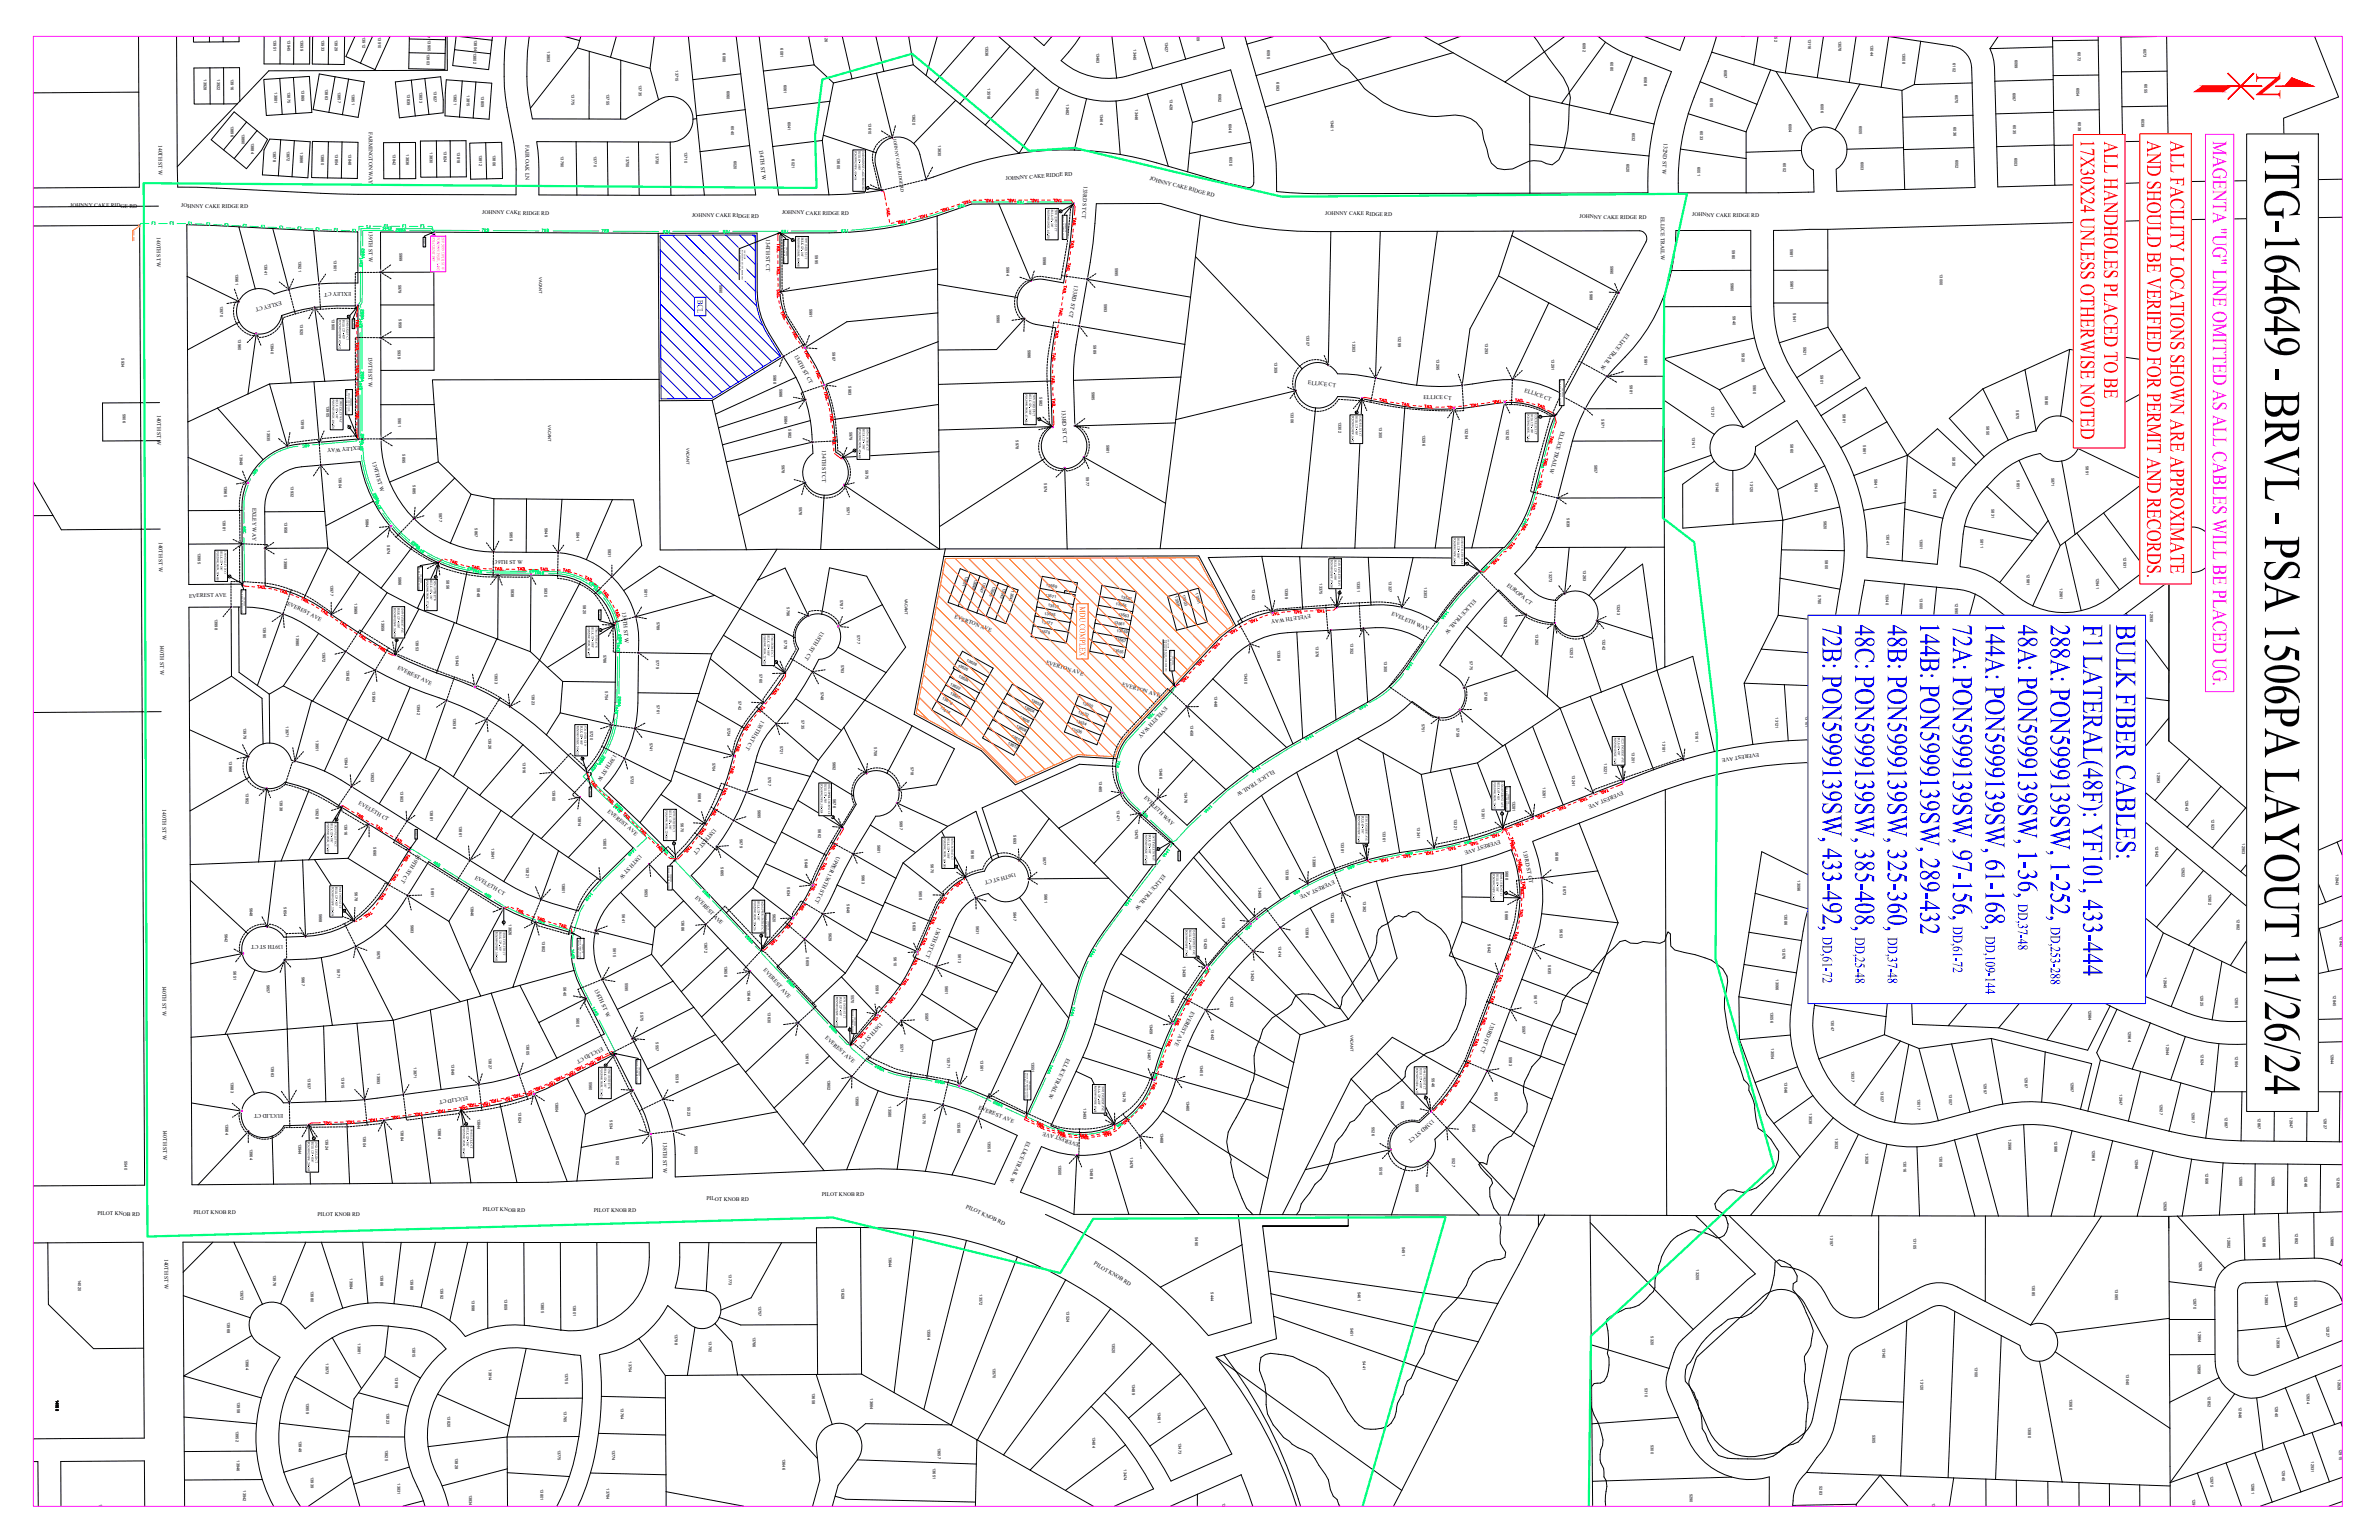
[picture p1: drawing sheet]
<svg xmlns="http://www.w3.org/2000/svg" width="432mm" height="279mm" viewBox="0 0 432 279" stroke-linecap="round" stroke-linejoin="round" font-family="sans-serif">
<defs><g id="words">
<text font-size="10.4" x="411.1" y="27.3" transform="rotate(90 411.1 27.3)">ITG-164649 - BRVL - PSA 1506PA LAYOUT 11/26/24</text>
<text font-size="7.3" fill="#f00" x="409.5" y="13.3" transform="rotate(90 409.5 13.3)">N</text>
<g font-size="5.8" fill="#00f">
<text x="330.8" y="113.2" transform="rotate(90 330.8 113.2)">72B: PON5999139SW, 433-492,</text>
<text x="336.7" y="113.3" transform="rotate(90 336.7 113.3)">48C: PON5999139SW, 385-408,</text>
<text x="342.6" y="113.3" transform="rotate(90 342.6 113.3)">48B: PON5999139SW, 325-360,</text>
<text x="348.5" y="112.9" transform="rotate(90 348.5 112.9)">144B: PON5999139SW, 289-432</text>
<text x="354.5" y="113.2" transform="rotate(90 354.5 113.2)">72A: PON5999139SW, 97-156,</text>
<text x="360.4" y="112.9" transform="rotate(90 360.4 112.9)">144A: PON5999139SW, 61-168,</text>
<text x="366.3" y="113.3" transform="rotate(90 366.3 113.3)">48A: PON5999139SW, 1-36,</text>
<text x="372.2" y="113.3" transform="rotate(90 372.2 113.3)">288A: PON5999139SW, 1-252,</text>
<text x="378.1" y="113.3" transform="rotate(90 378.1 113.3)">F1 LATERAL(48F): YF101, 433-444</text>
<text x="384.1" y="113.3" transform="rotate(90 384.1 113.3)">BULK FIBER CABLES:</text>
</g>
<g font-size="4.2" fill="#f00">
<text x="377.7" y="25.3" transform="rotate(90 377.7 25.3)">17X30X24 UNLESS OTHERWISE NOTED</text>
<text x="381.9" y="25.7" transform="rotate(90 381.9 25.7)">ALL HANDHOLES PLACED TO BE</text>
<text x="389.7" y="25.5" transform="rotate(90 389.7 25.5)">AND SHOULD BE VERIFIED FOR PERMIT AND RECORDS.</text>
<text x="393.9" y="25.5" transform="rotate(90 393.9 25.5)">ALL FACILITY LOCATIONS SHOWN ARE APPROXIMATE</text>
</g>
<text font-size="4.2" fill="#f0f" x="401.6" y="25.6" transform="rotate(90 401.6 25.6)">MAGENTA &quot;UG&quot; LINE OMITTED AS ALL CABLES WILL BE PLACED UG.</text>
<g font-size="2.9" fill="#00f">
<text x="366.3" y="164" transform="rotate(90 366.3 164)">DD,37-48</text>
<text x="330.8" y="169.9" transform="rotate(90 330.8 169.9)">DD,61-72</text>
<text x="336.7" y="170" transform="rotate(90 336.7 170)">DD,25-48</text>
<text x="342.6" y="170" transform="rotate(90 342.6 170)">DD,37-48</text>
<text x="354.5" y="168.1" transform="rotate(90 354.5 168.1)">DD,61-72</text>
<text x="360.4" y="169.8" transform="rotate(90 360.4 169.8)">DD,109-144</text>
<text x="372.2" y="168.1" transform="rotate(90 372.2 168.1)">DD,253-288</text>
</g>
<text font-size="1.7" fill="#00f" x="126.6" y="54.4" transform="rotate(90 126.6 54.4)">BCL</text>
<text font-size="1.7" fill="#ff7f00" x="196" y="110" transform="rotate(90 196 110)">MDU COMPLEX</text>
<g font-size="1">
<text x="67" y="24" transform="rotate(90 67 24)">FARMINGTON WAY</text>
<text x="28.7" y="26.3" transform="rotate(90 28.7 26.3)">140TH ST W</text>
<text x="95.4" y="26.3" transform="rotate(90 95.4 26.3)">FAIR OAK LN</text>
<text x="137.8" y="27.1" transform="rotate(84 137.8 27.1)">134TH ST W</text>
<text x="302" y="25.9" transform="rotate(93 302 25.9)">132ND ST W</text>
<text x="182.6" y="32.7" transform="rotate(-4 182.6 32.7)">JOHNNY CAKE RIDGE RD</text>
<text x="196.7" y="33.7" transform="rotate(93 196.7 33.7)">133RD ST CT</text>
<text x="208.6" y="32.6" transform="rotate(15 208.6 32.6)">JOHNNY CAKE RIDGE RD</text>
<text x="12.8" y="37.5" transform="rotate(1 12.8 37.5)">JOHNNY CAKE RIDGE RD</text>
<text x="32.9" y="37.6" transform="rotate(1 32.9 37.6)">JOHNNY CAKE RIDGE RD</text>
<text x="67" y="42" transform="rotate(90 67 42)">139TH ST W</text>
<text x="87.5" y="38.8" transform="rotate(1 87.5 38.8)">JOHNNY CAKE RIDGE RD</text>
<text x="125.6" y="39.3" transform="rotate(1 125.6 39.3)">JOHNNY CAKE RIDGE RD</text>
<text x="141.9" y="38.9" transform="rotate(1 141.9 38.9)">JOHNNY CAKE RIDGE RD</text>
<text x="240.5" y="39" transform="rotate(1 240.5 39)">JOHNNY CAKE RIDGE RD</text>
<text x="286.7" y="39.6" transform="rotate(1 286.7 39.6)">JOHNNY CAKE RIDGE RD</text>
<text x="301.5" y="39.3" transform="rotate(90 301.5 39.3)">ELLICE TRAIL W</text>
<text x="307.1" y="39.2" transform="rotate(1 307.1 39.2)">JOHNNY CAKE RIDGE RD</text>
<text x="28.4" y="43" transform="rotate(90 28.4 43)">140TH ST W</text>
<text x="139.1" y="43.3" transform="rotate(90 139.1 43.3)">134TH ST CT</text>
<text x="63.7" y="53" transform="rotate(178 63.7 53)">EXLEY CT</text>
<text x="195" y="51.8" transform="rotate(100 195 51.8)">133RD ST CT</text>
<text x="51" y="54.5" transform="rotate(164 51 54.5)">EXLEY CT</text>
<text x="66.9" y="64.7" transform="rotate(90 66.9 64.7)">139TH ST W</text>
<text x="144.1" y="64.5" transform="rotate(61 144.1 64.5)">134TH ST CT</text>
<text x="295.3" y="60.5" transform="rotate(128 295.3 60.5)">ELLICE TRAIL W</text>
<text x="237.4" y="69.7" transform="rotate(5 237.4 69.7)">ELLICE CT</text>
<text x="276.6" y="71.2" transform="rotate(17 276.6 71.2)">ELLICE CT</text>
<text x="28.5" y="75.2" transform="rotate(90 28.5 75.2)">140TH ST W</text>
<text x="192.7" y="74.4" transform="rotate(87 192.7 74.4)">133RD ST CT</text>
<text x="258.4" y="72.4" transform="rotate(2 258.4 72.4)">ELLICE CT</text>
<text x="65.4" y="80.9" transform="rotate(175 65.4 80.9)">EXLEY WAY</text>
<text x="67.5" y="83.9" transform="rotate(74 67.5 83.9)">139TH ST W</text>
<text x="149.2" y="81.7" transform="rotate(90 149.2 81.7)">134TH ST CT</text>
<text x="283.3" y="78.2" transform="rotate(105 283.3 78.2)">ELLICE TRAIL W</text>
<text x="45.8" y="92.1" transform="rotate(90 45.8 92.1)">EXLEY WAY</text>
<text x="28.8" y="98.3" transform="rotate(90 28.8 98.3)">140TH ST W</text>
<text x="89.3" y="102.4" transform="rotate(-1 89.3 102.4)">139TH ST W</text>
<text x="273.5" y="106.3" transform="rotate(40 273.5 106.3)">EUROPA CT</text>
<text x="34.3" y="108.4" transform="rotate(-2 34.3 108.4)">EVEREST AVE</text>
<text x="52.1" y="109.7" transform="rotate(26 52.1 109.7)">EVEREST AVE</text>
<text x="112.9" y="111.1" transform="rotate(85 112.9 111.1)">139TH ST W</text>
<text x="173.2" y="112.1" transform="rotate(21 173.2 112.1)">EVERTON AVE</text>
<text x="237.9" y="111.5" transform="rotate(172 237.9 111.5)">EVELETH WAY</text>
<text x="252.5" y="111.6" transform="rotate(23 252.5 111.6)">EVELETH WAY</text>
<text x="267.5" y="108.7" transform="rotate(132 267.5 108.7)">ELLICE TRAIL W</text>
<text x="29.1" y="116.9" transform="rotate(90 29.1 116.9)">140TH ST W</text>
<text x="149.1" y="114.5" transform="rotate(122 149.1 114.5)">138TH ST CT</text>
<text x="72.1" y="121.3" transform="rotate(26 72.1 121.3)">EVEREST AVE</text>
<text x="189.8" y="120.4" transform="rotate(18 189.8 120.4)">EVERTON AVE</text>
<text x="203.6" y="124.5" transform="rotate(16 203.6 124.5)">EVERTON AVE</text>
<text x="138.2" y="130.7" transform="rotate(120 138.2 130.7)">138TH ST CT</text>
<text x="211.5" y="128.1" transform="rotate(132 211.5 128.1)">EVELETH WAY</text>
<text x="111.4" y="136.8" transform="rotate(123 111.4 136.8)">139TH ST W</text>
<text x="319.2" y="136.6" transform="rotate(172 319.2 136.6)">EVEREST AVE</text>
<text x="231.1" y="139.6" transform="rotate(147 231.1 139.6)">ELLICE TRAIL W</text>
<text x="294.5" y="143.5" transform="rotate(158 294.5 143.5)">EVEREST AVE</text>
<text x="29.5" y="146.8" transform="rotate(90 29.5 146.8)">140TH ST W</text>
<text x="65" y="145.9" transform="rotate(30 65 145.9)">EVELETH CT</text>
<text x="110.2" y="147.2" transform="rotate(41 110.2 147.2)">EVEREST AVE</text>
<text x="207.6" y="144.7" transform="rotate(45 207.6 144.7)">EVELETH WAY</text>
<text x="75.9" y="154.9" transform="rotate(122 75.9 154.9)">139TH ST CT</text>
<text x="116.2" y="155" transform="rotate(133 116.2 155)">138TH ST W</text>
<text x="129.6" y="150.2" transform="rotate(130 129.6 150.2)">138TH ST CT</text>
<text x="151.9" y="155.3" transform="rotate(115 151.9 155.3)">UPPER 136TH ST CT</text>
<text x="272.2" y="152.3" transform="rotate(162 272.2 152.3)">EVEREST AVE</text>
<text x="276.4" y="154.4" transform="rotate(78 276.4 154.4)">133RD ST CT</text>
<text x="86.1" y="159.4" transform="rotate(30 86.1 159.4)">EVELETH CT</text>
<text x="184.4" y="158.3" transform="rotate(165 184.4 158.3)">136TH ST CT</text>
<text x="211.1" y="158.6" transform="rotate(131 211.1 158.6)">ELLICE TRAIL W</text>
<text x="242.1" y="159.7" transform="rotate(156 242.1 159.7)">EVEREST AVE</text>
<text x="126.1" y="162.9" transform="rotate(46 126.1 162.9)">EVEREST AVE</text>
<text x="51.5" y="171.4" transform="rotate(179 51.5 171.4)">139TH ST CT</text>
<text x="170.2" y="168.2" transform="rotate(112 170.2 168.2)">136TH ST CT</text>
<text x="29.5" y="178.8" transform="rotate(90 29.5 178.8)">140TH ST W</text>
<text x="107.9" y="179.5" transform="rotate(65 107.9 179.5)">138TH ST W</text>
<text x="138.5" y="176" transform="rotate(48 138.5 176)">EVEREST AVE</text>
<text x="159.8" y="185.4" transform="rotate(132 159.8 185.4)">136TH ST CT</text>
<text x="216.2" y="183.5" transform="rotate(117 216.2 183.5)">EVEREST AVE</text>
<text x="270.8" y="185.4" transform="rotate(111 270.8 185.4)">133RD ST CT</text>
<text x="109.3" y="189.9" transform="rotate(153 109.3 189.9)">EUCLID CT</text>
<text x="149.7" y="188.4" transform="rotate(42 149.7 188.4)">EVEREST AVE</text>
<text x="193.7" y="192" transform="rotate(115 193.7 192)">ELLICE TRAIL W</text>
<text x="51.4" y="202.1" transform="rotate(179 51.4 202.1)">EUCLID CT</text>
<text x="84.9" y="198.9" transform="rotate(171 84.9 198.9)">EUCLID CT</text>
<text x="177.6" y="201.2" transform="rotate(22 177.6 201.2)">EVEREST AVE</text>
<text x="260" y="203.1" transform="rotate(139 260 203.1)">133RD ST CT</text>
<text x="29.6" y="205" transform="rotate(90 29.6 205)">140TH ST W</text>
<text x="120.4" y="207.2" transform="rotate(90 120.4 207.2)">138TH ST W</text>
<text x="186.4" y="207.1" transform="rotate(114 186.4 207.1)">ELLICE TRAIL W</text>
<text x="195.9" y="207.3" transform="rotate(-163 195.9 207.3)">EVEREST AVE</text>
<text x="17.7" y="220.5" transform="rotate(1 17.7 220.5)">PILOT KNOB RD</text>
<text x="35.1" y="220.2" transform="rotate(1 35.1 220.2)">PILOT KNOB RD</text>
<text x="57.6" y="220.6" transform="rotate(1 57.6 220.6)">PILOT KNOB RD</text>
<text x="87.6" y="219.7" transform="rotate(1 87.6 219.7)">PILOT KNOB RD</text>
<text x="107.8" y="219.9" transform="rotate(1 107.8 219.9)">PILOT KNOB RD</text>
<text x="128.2" y="217.8" transform="rotate(1 128.2 217.8)">PILOT KNOB RD</text>
<text x="149.1" y="216.9" transform="rotate(1 149.1 216.9)">PILOT KNOB RD</text>
<text x="175.3" y="219.1" transform="rotate(25 175.3 219.1)">PILOT KNOB RD</text>
<text x="29.8" y="228.4" transform="rotate(90 29.8 228.4)">140TH ST W</text>
<text x="198.5" y="229.4" transform="rotate(31 198.5 229.4)">PILOT KNOB RD</text>
</g>
<text font-size=".8" x="162.1" y="25.3" transform="rotate(82 162.1 25.3)">JOHNNY CAKE RIDGE RD</text>
<g font-size=".8" fill="#f0f">
<text x="78.4" y="43.1" transform="rotate(90 78.4 43.1)">576 COUNT PFP</text>
<text x="79.3" y="43.1" transform="rotate(90 79.3 43.1)">PON5999139SW, 1-492</text>
<text x="80.1" y="43.1" transform="rotate(90 80.1 43.1)">PFP 5999 139TH ST W</text>
</g>
<g font-size=".7">
<text x="77.6" y="4.9" transform="rotate(90 77.6 4.9)">13907</text>
<text x="86.3" y="4.7" transform="rotate(90 86.3 4.7)">13806</text>
<text x="115.6" y="4.6" transform="rotate(90 115.6 4.6)">13720</text>
<text x="149.7" y="5.6" transform="rotate(90 149.7 5.6)">13626</text>
<text x="155.5" y="4.6" transform="rotate(90 155.5 4.6)">13608</text>
<text x="217.2" y="5.4" transform="rotate(90 217.2 5.4)">13409</text>
<text x="316.2" y="4.8" transform="rotate(90 316.2 4.8)">13188</text>
<text x="322.1" y="5.6" transform="rotate(90 322.1 5.6)">13152</text>
<text x="366.8" y="5" transform="rotate(90 366.8 5)">6105</text>
<text x="49.6" y="7.2" transform="rotate(90 49.6 7.2)">13951</text>
<text x="52.2" y="7.3" transform="rotate(90 52.2 7.3)">13945</text>
<text x="54.5" y="7.2" transform="rotate(90 54.5 7.2)">13939</text>
<text x="58.4" y="7.3" transform="rotate(90 58.4 7.3)">13933</text>
<text x="60.8" y="7.3" transform="rotate(90 60.8 7.3)">13929</text>
<text x="65.8" y="6.7" transform="rotate(90 65.8 6.7)">13912</text>
<text x="68.6" y="6.7" transform="rotate(90 68.6 6.7)">13910</text>
<text x="77.5" y="9.8" transform="rotate(90 77.5 9.8)">13903</text>
<text x="77.7" y="7.3" transform="rotate(90 77.7 7.3)">13905</text>
<text x="85.9" y="9.6" transform="rotate(90 85.9 9.6)">13802</text>
<text x="86.1" y="7.3" transform="rotate(90 86.1 7.3)">13804</text>
<text x="99.3" y="9.3" transform="rotate(90 99.3 9.3)">13803</text>
<text x="131.2" y="9.7" transform="rotate(90 131.2 9.7)">6080</text>
<text x="141.7" y="8.8" transform="rotate(90 141.7 8.8)">6081</text>
<text x="178.9" y="8.3" transform="rotate(90 178.9 8.3)">13536</text>
<text x="199" y="9.5" transform="rotate(90 199 9.5)">13463</text>
<text x="205.7" y="9" transform="rotate(90 205.7 9)">13445</text>
<text x="211.5" y="7.5" transform="rotate(90 211.5 7.5)">13427</text>
<text x="230" y="9.1" transform="rotate(90 230 9.1)">6095</text>
<text x="287.3" y="7.8" transform="rotate(90 287.3 7.8)">6092</text>
<text x="292.3" y="11.3" transform="rotate(90 292.3 11.3)">6080</text>
<text x="328.2" y="7" transform="rotate(90 328.2 7)">13116</text>
<text x="333.7" y="7.4" transform="rotate(90 333.7 7.4)">13078</text>
<text x="339.5" y="8.2" transform="rotate(90 339.5 8.2)">13044</text>
<text x="345.3" y="9.6" transform="rotate(90 345.3 9.6)">13008</text>
<text x="354.5" y="11.5" transform="rotate(90 354.5 11.5)">6102</text>
<text x="365.7" y="10.8" transform="rotate(90 365.7 10.8)">6099</text>
<text x="377.1" y="9.5" transform="rotate(90 377.1 9.5)">6072</text>
<text x="389" y="8.8" transform="rotate(90 389 8.8)">6073</text>
<text x="37" y="14.4" transform="rotate(90 37 14.4)">13928</text>
<text x="39.4" y="14.4" transform="rotate(90 39.4 14.4)">13922</text>
<text x="41.9" y="14.3" transform="rotate(90 41.9 14.3)">13916</text>
<text x="49.8" y="16.8" transform="rotate(90 49.8 16.8)">13881</text>
<text x="52.2" y="16.7" transform="rotate(90 52.2 16.7)">13875</text>
<text x="54.7" y="16.4" transform="rotate(90 54.7 16.4)">13869</text>
<text x="59" y="16.1" transform="rotate(90 59 16.1)">13863</text>
<text x="61.3" y="16.7" transform="rotate(90 61.3 16.7)">13857</text>
<text x="63.9" y="17" transform="rotate(90 63.9 17)">13851</text>
<text x="73.9" y="17.1" transform="rotate(90 73.9 17.1)">13839</text>
<text x="76.2" y="16.7" transform="rotate(90 76.2 16.7)">13833</text>
<text x="78.7" y="16.5" transform="rotate(90 78.7 16.5)">13827</text>
<text x="82.4" y="17" transform="rotate(90 82.4 17)">13821</text>
<text x="84.8" y="17.3" transform="rotate(90 84.8 17.3)">13815</text>
<text x="87.3" y="17.4" transform="rotate(90 87.3 17.4)">13809</text>
<text x="103.7" y="17.1" transform="rotate(90 103.7 17.1)">13775</text>
<text x="110.1" y="17.1" transform="rotate(90 110.1 17.1)">13755</text>
<text x="116" y="15.4" transform="rotate(90 116 15.4)">13735</text>
<text x="122.6" y="12.8" transform="rotate(90 122.6 12.8)">13715</text>
<text x="131.9" y="16.4" transform="rotate(90 131.9 16.4)">6060</text>
<text x="142.3" y="15.4" transform="rotate(90 142.3 15.4)">6061</text>
<text x="179.2" y="16" transform="rotate(90 179.2 16)">13518</text>
<text x="188" y="15.9" transform="rotate(90 188 15.9)">13500</text>
<text x="221.2" y="17" transform="rotate(90 221.2 17)">6062</text>
<text x="231.7" y="14.9" transform="rotate(90 231.7 14.9)">6063</text>
<text x="298.4" y="13.9" transform="rotate(90 298.4 13.9)">6068</text>
<text x="310.4" y="17.8" transform="rotate(90 310.4 17.8)">6055</text>
<text x="313" y="12.6" transform="rotate(90 313 12.6)">6087</text>
<text x="354.9" y="17.2" transform="rotate(90 354.9 17.2)">6070</text>
<text x="365.3" y="16.8" transform="rotate(90 365.3 16.8)">6067</text>
<text x="376.9" y="15.9" transform="rotate(90 376.9 15.9)">6054</text>
<text x="389.2" y="15.3" transform="rotate(90 389.2 15.3)">6055</text>
<text x="41.9" y="22.8" transform="rotate(90 41.9 22.8)">13896</text>
<text x="132.7" y="22.9" transform="rotate(90 132.7 22.9)">6040</text>
<text x="143" y="22.1" transform="rotate(90 143 22.1)">6041</text>
<text x="157.6" y="22.4" transform="rotate(90 157.6 22.4)">13610</text>
<text x="165.6" y="20.6" transform="rotate(90 165.6 20.6)">13620</text>
<text x="193.5" y="18.9" transform="rotate(90 193.5 18.9)">13482</text>
<text x="199.7" y="20.6" transform="rotate(90 199.7 20.6)">13464</text>
<text x="206.1" y="19.9" transform="rotate(90 206.1 19.9)">13446</text>
<text x="212.3" y="18" transform="rotate(90 212.3 18)">13428</text>
<text x="223" y="22.5" transform="rotate(90 223 22.5)">6046</text>
<text x="241.6" y="21.7" transform="rotate(90 241.6 21.7)">13401</text>
<text x="308.6" y="23.8" transform="rotate(90 308.6 23.8)">6033</text>
<text x="324.7" y="22.4" transform="rotate(90 324.7 22.4)">6004</text>
<text x="330.5" y="18.9" transform="rotate(90 330.5 18.9)">6006</text>
<text x="337.4" y="22.8" transform="rotate(90 337.4 22.8)">6005</text>
<text x="354.5" y="23.1" transform="rotate(90 354.5 23.1)">6036</text>
<text x="365.4" y="22.7" transform="rotate(90 365.4 22.7)">6035</text>
<text x="377.2" y="22.2" transform="rotate(90 377.2 22.2)">6038</text>
<text x="388.7" y="21.5" transform="rotate(90 388.7 21.5)">6039</text>
<text x="43.9" y="24.2" transform="rotate(90 43.9 24.2)">13890</text>
<text x="45.6" y="25.9" transform="rotate(90 45.6 25.9)">13884</text>
<text x="49.6" y="27.4" transform="rotate(90 49.6 27.4)">13878</text>
<text x="52.1" y="27.3" transform="rotate(90 52.1 27.3)">13872</text>
<text x="54.5" y="27.7" transform="rotate(90 54.5 27.7)">13866</text>
<text x="58.3" y="27.9" transform="rotate(90 58.3 27.9)">13860</text>
<text x="60.9" y="28" transform="rotate(90 60.9 28)">13854</text>
<text x="63.2" y="28" transform="rotate(90 63.2 28)">13848</text>
<text x="71.3" y="28" transform="rotate(90 71.3 28)">13842</text>
<text x="73.7" y="28" transform="rotate(90 73.7 28)">13836</text>
<text x="78" y="27.7" transform="rotate(90 78 27.7)">13830</text>
<text x="80.6" y="27.4" transform="rotate(90 80.6 27.4)">13824</text>
<text x="83" y="27.6" transform="rotate(90 83 27.6)">13818</text>
<text x="87" y="28.1" transform="rotate(90 87 28.1)">13812</text>
<text x="89.5" y="28.1" transform="rotate(90 89.5 28.1)">13806</text>
<text x="101.8" y="28.3" transform="rotate(90 101.8 28.3)">13790</text>
<text x="107.8" y="28.3" transform="rotate(90 107.8 28.3)">13770</text>
<text x="113.6" y="28.4" transform="rotate(90 113.6 28.4)">13750</text>
<text x="119" y="27.8" transform="rotate(90 119 27.8)">13730</text>
<text x="124.3" y="27.5" transform="rotate(90 124.3 27.5)">13710</text>
<text x="133.2" y="29.1" transform="rotate(90 133.2 29.1)">6020</text>
<text x="143.7" y="28.9" transform="rotate(90 143.7 28.9)">6021</text>
<text x="151.9" y="28.7" transform="rotate(90 151.9 28.7)">13600</text>
<text x="155.1" y="27.4" transform="rotate(90 155.1 27.4)">PON5999139SW, 451-456</text>
<text x="155.8" y="27.4" transform="rotate(90 155.8 27.4)">BULK 6P - 1000'</text>
<text x="156.5" y="27.3" transform="rotate(90 156.5 27.3)">13600 JOHNNY CAKE RIDGE RD</text>
<text x="170.3" y="26.4" transform="rotate(90 170.3 26.4)">13630</text>
<text x="223.2" y="28.5" transform="rotate(90 223.2 28.5)">6030</text>
<text x="295.2" y="29.7" transform="rotate(90 295.2 29.7)">6020</text>
<text x="296.2" y="24.1" transform="rotate(90 296.2 24.1)">6032</text>
<text x="323.7" y="29.6" transform="rotate(90 323.7 29.6)">6002</text>
<text x="337.8" y="29.3" transform="rotate(90 337.8 29.3)">6003</text>
<text x="354.9" y="29" transform="rotate(90 354.9 29)">6002</text>
<text x="365.7" y="28.6" transform="rotate(90 365.7 28.6)">6003</text>
<text x="377.3" y="28" transform="rotate(90 377.3 28)">6018</text>
<text x="389.4" y="27.2" transform="rotate(90 389.4 27.2)">6019</text>
<text x="308.1" y="30.3" transform="rotate(90 308.1 30.3)">6001</text>
<text x="190.1" y="38" transform="rotate(90 190.1 38)">PON5999139SW, 445-450</text>
<text x="190.8" y="38" transform="rotate(90 190.8 38)">BULK 6P - 100'</text>
<text x="191.5" y="38" transform="rotate(90 191.5 38)">5998 133RD ST CT</text>
<text x="48" y="47.9" transform="rotate(90 48 47.9)">13941</text>
<text x="54.2" y="47.3" transform="rotate(90 54.2 47.3)">13921</text>
<text x="60.6" y="47.2" transform="rotate(90 60.6 47.2)">13901</text>
<text x="72.5" y="45.9" transform="rotate(90 72.5 45.9)">5999</text>
<text x="144.7" y="43.1" transform="rotate(90 144.7 43.1)">PON5999139SW, 469-480</text>
<text x="145.4" y="43.1" transform="rotate(90 145.4 43.1)">BULK 12P - 100'</text>
<text x="146.1" y="43.1" transform="rotate(90 146.1 43.1)">5995 134TH ST CT</text>
<text x="148" y="46.3" transform="rotate(90 148 46.3)">5995</text>
<text x="189.3" y="46.6" transform="rotate(90 189.3 46.6)">5998</text>
<text x="314.4" y="45.4" transform="rotate(90 314.4 45.4)">5980</text>
<text x="324.9" y="45.1" transform="rotate(90 324.9 45.1)">5981</text>
<text x="42.7" y="49.7" transform="rotate(90 42.7 49.7)">13961</text>
<text x="72.3" y="51.7" transform="rotate(90 72.3 51.7)">5979</text>
<text x="97.9" y="50.3" transform="rotate(90 97.9 50.3)">VACANT</text>
<text x="130.6" y="51.6" transform="rotate(90 130.6 51.6)">5990</text>
<text x="182.7" y="48.4" transform="rotate(90 182.7 48.4)">5994</text>
<text x="202.4" y="48.6" transform="rotate(90 202.4 48.6)">5995</text>
<text x="288.6" y="52.9" transform="rotate(90 288.6 52.9)">5988</text>
<text x="292.3" y="48.2" transform="rotate(90 292.3 48.2)">5990</text>
<text x="314.2" y="51.3" transform="rotate(90 314.2 51.3)">5960</text>
<text x="325" y="50.9" transform="rotate(90 325 50.9)">5961</text>
<text x="352.1" y="49.8" transform="rotate(90 352.1 49.8)">13000</text>
<text x="39.9" y="55.5" transform="rotate(90 39.9 55.5)">13970</text>
<text x="54.5" y="58.8" transform="rotate(90 54.5 58.8)">13920</text>
<text x="60.2" y="57.9" transform="rotate(90 60.2 57.9)">13900</text>
<text x="61.5" y="58" transform="rotate(90 61.5 58)">PON5999139SW, 421-432</text>
<text x="62.2" y="58" transform="rotate(90 62.2 58)">BULK 12P - 400'</text>
<text x="62.9" y="58" transform="rotate(90 62.9 58)">13900 EXLEY CT</text>
<text x="72.4" y="58" transform="rotate(90 72.4 58)">5959</text>
<text x="146.9" y="56" transform="rotate(90 146.9 56)">5991</text>
<text x="180.9" y="57.1" transform="rotate(90 180.9 57.1)">5990</text>
<text x="200.4" y="55.1" transform="rotate(90 200.4 55.1)">5993</text>
<text x="314.5" y="57.4" transform="rotate(90 314.5 57.4)">5940</text>
<text x="325.5" y="56.9" transform="rotate(90 325.5 56.9)">5941</text>
<text x="22.1" y="65" transform="rotate(90 22.1 65)">5934</text>
<text x="43.2" y="61.5" transform="rotate(90 43.2 61.5)">13960</text>
<text x="49.2" y="62.2" transform="rotate(90 49.2 62.2)">13940</text>
<text x="72.2" y="63.5" transform="rotate(90 72.2 63.5)">5939</text>
<text x="151.1" y="63.9" transform="rotate(90 151.1 63.9)">5987</text>
<text x="186.6" y="63.4" transform="rotate(90 186.6 63.4)">5986</text>
<text x="198.5" y="62.6" transform="rotate(90 198.5 62.6)">5989</text>
<text x="231.4" y="65.7" transform="rotate(90 231.4 65.7)">13309</text>
<text x="237.1" y="60.8" transform="rotate(90 237.1 60.8)">13307</text>
<text x="245.5" y="61.9" transform="rotate(90 245.5 61.9)">13303</text>
<text x="253.8" y="60.9" transform="rotate(90 253.8 60.9)">13299</text>
<text x="260.7" y="65.2" transform="rotate(90 260.7 65.2)">13295</text>
<text x="269.6" y="62.3" transform="rotate(90 269.6 62.3)">13293</text>
<text x="281.6" y="65.2" transform="rotate(90 281.6 65.2)">13291</text>
<text x="298.5" y="64.7" transform="rotate(90 298.5 64.7)">5991</text>
<text x="316.2" y="64.1" transform="rotate(90 316.2 64.1)">5920</text>
<text x="327.3" y="62.9" transform="rotate(90 327.3 62.9)">5921</text>
<text x="140.4" y="68" transform="rotate(90 140.4 68)">5988</text>
<text x="141.5" y="70.5" transform="rotate(90 141.5 70.5)">5986</text>
<text x="154" y="70.1" transform="rotate(90 154 70.1)">5983</text>
<text x="186.1" y="71.6" transform="rotate(90 186.1 71.6)">PON5999139SW, 433-444</text>
<text x="186.8" y="71.6" transform="rotate(90 186.8 71.6)">BULK 12P - 1000'</text>
<text x="187.5" y="71.5" transform="rotate(90 187.5 71.5)">5978 133RD ST CT</text>
<text x="198.2" y="71.1" transform="rotate(90 198.2 71.1)">5985</text>
<text x="295.8" y="69.9" transform="rotate(90 295.8 69.9)">5981</text>
<text x="318.2" y="69.8" transform="rotate(90 318.2 69.8)">5900</text>
<text x="330.4" y="68.1" transform="rotate(90 330.4 68.1)">5901</text>
<text x="371.2" y="71.9" transform="rotate(90 371.2 71.9)">5880</text>
<text x="22.3" y="75.1" transform="rotate(90 22.3 75.1)">5906</text>
<text x="54.7" y="75.9" transform="rotate(90 54.7 75.9)">13919</text>
<text x="59.3" y="73.7" transform="rotate(90 59.3 73.7)">13905</text>
<text x="60.3" y="72.5" transform="rotate(90 60.3 72.5)">PON5999139SW, 409-420</text>
<text x="61" y="72.5" transform="rotate(90 61 72.5)">BULK 12P - 100'</text>
<text x="61.6" y="72.4" transform="rotate(90 61.6 72.4)">13905 EXLEY WAY</text>
<text x="72.3" y="75.8" transform="rotate(90 72.3 75.8)">5901</text>
<text x="99.5" y="77.2" transform="rotate(90 99.5 77.2)">VACANT</text>
<text x="142.4" y="75.4" transform="rotate(90 142.4 75.4)">5984</text>
<text x="143.1" y="77.9" transform="rotate(90 143.1 77.9)">5982</text>
<text x="155.9" y="77.9" transform="rotate(90 155.9 77.9)">PON5999139SW, 457-468</text>
<text x="156.5" y="77.9" transform="rotate(90 156.5 77.9)">BULK 12P - 1000'</text>
<text x="157.2" y="77.9" transform="rotate(90 157.2 77.9)">5979 134TH ST CT</text>
<text x="188.7" y="72.1" transform="rotate(90 188.7 72.1)">5982</text>
<text x="234.3" y="74.7" transform="rotate(90 234.3 74.7)">13306</text>
<text x="243" y="76.5" transform="rotate(90 243 76.5)">13302</text>
<text x="245.3" y="75.5" transform="rotate(90 245.3 75.5)">PON5999139SW, 61-72</text>
<text x="246" y="75.5" transform="rotate(90 246 75.5)">BULK 12P - 300'</text>
<text x="246.7" y="75.4" transform="rotate(90 246.7 75.4)">13302 ELLICE CT</text>
<text x="250.3" y="77.5" transform="rotate(90 250.3 77.5)">13300</text>
<text x="265.9" y="77.6" transform="rotate(90 265.9 77.6)">13294</text>
<text x="273.3" y="77.8" transform="rotate(90 273.3 77.8)">13292</text>
<text x="277.2" y="75.1" transform="rotate(90 277.2 75.1)">PON5999139SW, 73-84</text>
<text x="277.9" y="75.1" transform="rotate(90 277.9 75.1)">BULK 12P - 100'</text>
<text x="278.6" y="75.1" transform="rotate(90 278.6 75.1)">13292 ELLICE CT</text>
<text x="290.7" y="76.1" transform="rotate(90 290.7 76.1)">5971</text>
<text x="310.6" y="73.6" transform="rotate(90 310.6 73.6)">13121</text>
<text x="334.5" y="75.2" transform="rotate(90 334.5 75.2)">5881</text>
<text x="360.5" y="77.3" transform="rotate(90 360.5 77.3)">5850</text>
<text x="365.9" y="74.4" transform="rotate(90 365.9 74.4)">5870</text>
<text x="378.3" y="72.9" transform="rotate(90 378.3 72.9)">5890</text>
<text x="43.5" y="82.4" transform="rotate(90 43.5 82.4)">13949</text>
<text x="48.5" y="78.1" transform="rotate(90 48.5 78.1)">13935</text>
<text x="73" y="82.4" transform="rotate(90 73 82.4)">5895</text>
<text x="124.6" y="81.3" transform="rotate(90 124.6 81.3)">VACANT</text>
<text x="154.2" y="78.3" transform="rotate(90 154.2 78.3)">5979</text>
<text x="184.4" y="79.9" transform="rotate(90 184.4 79.9)">5978</text>
<text x="200.8" y="80.7" transform="rotate(90 200.8 80.7)">5981</text>
<text x="258.2" y="78.9" transform="rotate(90 258.2 78.9)">13296</text>
<text x="307.1" y="79.2" transform="rotate(90 307.1 79.2)">13141</text>
<text x="325" y="80.6" transform="rotate(90 325 80.6)">5860</text>
<text x="338.2" y="80.8" transform="rotate(90 338.2 80.8)">5861</text>
<text x="354.4" y="82.9" transform="rotate(90 354.4 82.9)">5830</text>
<text x="40.7" y="88.1" transform="rotate(90 40.7 88.1)">13965</text>
<text x="52.8" y="88.2" transform="rotate(90 52.8 88.2)">13932</text>
<text x="61.5" y="86.5" transform="rotate(90 61.5 86.5)">13904</text>
<text x="75" y="88.1" transform="rotate(90 75 88.1)">5885</text>
<text x="141.9" y="84.3" transform="rotate(90 141.9 84.3)">5978</text>
<text x="157.1" y="85.3" transform="rotate(90 157.1 85.3)">5975</text>
<text x="189.5" y="87.7" transform="rotate(90 189.5 87.7)">5974</text>
<text x="197.1" y="86.6" transform="rotate(90 197.1 86.6)">5977</text>
<text x="289.4" y="84.3" transform="rotate(90 289.4 84.3)">5857</text>
<text x="311.4" y="87.4" transform="rotate(90 311.4 87.4)">13140</text>
<text x="317.7" y="87.3" transform="rotate(90 317.7 87.3)">13120</text>
<text x="329.4" y="87.6" transform="rotate(90 329.4 87.6)">5840</text>
<text x="340.3" y="86.9" transform="rotate(90 340.3 86.9)">5841</text>
<text x="350.9" y="88.8" transform="rotate(90 350.9 88.8)">5810</text>
<text x="366.1" y="87.2" transform="rotate(90 366.1 87.2)">5851</text>
<text x="372.4" y="86.7" transform="rotate(90 372.4 86.7)">5871</text>
<text x="378.6" y="84.6" transform="rotate(90 378.6 84.6)">5891</text>
<text x="40.5" y="94.3" transform="rotate(90 40.5 94.3)">13981</text>
<text x="51.6" y="94.7" transform="rotate(90 51.6 94.7)">13958</text>
<text x="66.4" y="94.1" transform="rotate(90 66.4 94.1)">5884</text>
<text x="79.7" y="93.1" transform="rotate(90 79.7 93.1)">5877</text>
<text x="86.2" y="95.9" transform="rotate(90 86.2 95.9)">5867</text>
<text x="98.9" y="95.8" transform="rotate(90 98.9 95.8)">5849</text>
<text x="145" y="91.9" transform="rotate(90 145 91.9)">5976</text>
<text x="153.7" y="91.9" transform="rotate(90 153.7 91.9)">5971</text>
<text x="284.4" y="94" transform="rotate(90 284.4 94)">5839</text>
<text x="331" y="94.5" transform="rotate(90 331 94.5)">5820</text>
<text x="361.5" y="92.4" transform="rotate(90 361.5 92.4)">5831</text>
<text x="35.9" y="100.3" transform="rotate(90 35.9 100.3)">13995</text>
<text x="39.3" y="100" transform="rotate(90 39.3 100)">PON5999139SW, 397-408</text>
<text x="40" y="100" transform="rotate(90 40 100)">BULK 12P - 100'</text>
<text x="40.7" y="100" transform="rotate(90 40.7 100)">13995 EXLEY WAY</text>
<text x="51.6" y="101.3" transform="rotate(90 51.6 101.3)">13988</text>
<text x="70.3" y="98.9" transform="rotate(90 70.3 98.9)">5874</text>
<text x="92.5" y="96.5" transform="rotate(90 92.5 96.5)">5859</text>
<text x="104.6" y="96.5" transform="rotate(90 104.6 96.5)">5841</text>
<text x="110.4" y="99.5" transform="rotate(90 110.4 99.5)">5831</text>
<text x="241.5" y="101.6" transform="rotate(90 241.5 101.6)">PON5999139SW, 97-108</text>
<text x="242.2" y="101.6" transform="rotate(90 242.2 101.6)">BULK 12P - 1000'</text>
<text x="242.9" y="101.5" transform="rotate(90 242.9 101.5)">13351 EVELETH WAY</text>
<text x="263.8" y="97.6" transform="rotate(90 263.8 97.6)">PON5999139SW, 85-96</text>
<text x="264.5" y="97.6" transform="rotate(90 264.5 97.6)">BULK 12P - 1000'</text>
<text x="265.2" y="97.6" transform="rotate(90 265.2 97.6)">13303 EVELETH WAY</text>
<text x="331.3" y="101.6" transform="rotate(90 331.3 101.6)">5800</text>
<text x="342.4" y="96.9" transform="rotate(90 342.4 96.9)">13041</text>
<text x="348.5" y="97.7" transform="rotate(90 348.5 97.7)">13001</text>
<text x="359.5" y="97.8" transform="rotate(90 359.5 97.8)">5811</text>
<text x="385.4" y="101.1" transform="rotate(90 385.4 101.1)">12931</text>
<text x="389.8" y="97.6" transform="rotate(90 389.8 97.6)">12921</text>
<text x="60" y="106.1" transform="rotate(90 60 106.1)">13977</text>
<text x="72.3" y="104.6" transform="rotate(90 72.3 104.6)">5866</text>
<text x="77.3" y="105.3" transform="rotate(90 77.3 105.3)">PON5999139SW, 373-384</text>
<text x="78" y="105.3" transform="rotate(90 78 105.3)">BULK 12P - 100'</text>
<text x="78.7" y="105.3" transform="rotate(90 78.7 105.3)">5856 139TH ST W</text>
<text x="81" y="105.3" transform="rotate(90 81 105.3)">5856</text>
<text x="86.6" y="106.7" transform="rotate(90 86.6 106.7)">5848</text>
<text x="92.8" y="106.8" transform="rotate(90 92.8 106.8)">5838</text>
<text x="98.8" y="106.7" transform="rotate(90 98.8 106.7)">5830</text>
<text x="117" y="106.8" transform="rotate(90 117 106.8)">5811</text>
<text x="175.3" y="104.5" transform="rotate(110 175.3 104.5)">13651</text>
<text x="177" y="105" transform="rotate(108 177 105)">13649</text>
<text x="178.5" y="105.5" transform="rotate(111 178.5 105.5)">13647</text>
<text x="180.3" y="106.3" transform="rotate(110 180.3 106.3)">13645</text>
<text x="182.2" y="106.7" transform="rotate(109 182.2 106.7)">13643</text>
<text x="183.7" y="107.1" transform="rotate(105 183.7 107.1)">13641</text>
<text x="189.8" y="106.4" transform="rotate(10 189.8 106.4)">13569</text>
<text x="214.6" y="108" transform="rotate(75 214.6 108)">13503</text>
<text x="217" y="107.7" transform="rotate(75 217 107.7)">13501</text>
<text x="227.2" y="106.9" transform="rotate(90 227.2 106.9)">13423</text>
<text x="233.3" y="106.6" transform="rotate(90 233.3 106.6)">13399</text>
<text x="239.5" y="105.8" transform="rotate(90 239.5 105.8)">13375</text>
<text x="246.4" y="105.3" transform="rotate(90 246.4 105.3)">13351</text>
<text x="252.1" y="105.5" transform="rotate(90 252.1 105.5)">13327</text>
<text x="258.5" y="106.6" transform="rotate(90 258.5 106.6)">13303</text>
<text x="281.2" y="103.7" transform="rotate(90 281.2 103.7)">13273</text>
<text x="287.3" y="103.5" transform="rotate(90 287.3 103.5)">13263</text>
<text x="342.3" y="107.7" transform="rotate(90 342.3 107.7)">13040</text>
<text x="367.9" y="104.2" transform="rotate(90 367.9 104.2)">12981</text>
<text x="373.9" y="106.8" transform="rotate(90 373.9 106.8)">12961</text>
<text x="380.5" y="104.8" transform="rotate(90 380.5 104.8)">12941</text>
<text x="39" y="112.2" transform="rotate(90 39 112.2)">13998</text>
<text x="47.8" y="113.7" transform="rotate(90 47.8 113.7)">13990</text>
<text x="64.3" y="109.5" transform="rotate(90 64.3 109.5)">13969</text>
<text x="69.2" y="112.6" transform="rotate(90 69.2 112.6)">13959</text>
<text x="71.4" y="110.3" transform="rotate(90 71.4 110.3)">PON5999139SW, 385-396</text>
<text x="72.1" y="110.3" transform="rotate(90 72.1 110.3)">BULK 12P - 1000'</text>
<text x="72.8" y="110.2" transform="rotate(90 72.8 110.2)">13959 EVEREST AVE</text>
<text x="105.8" y="109.8" transform="rotate(90 105.8 109.8)">5820</text>
<text x="106.7" y="113.8" transform="rotate(90 106.7 113.8)">PON5999139SW, 361-372</text>
<text x="107.4" y="113.8" transform="rotate(90 107.4 113.8)">BULK 12P - 1000'</text>
<text x="108.1" y="113.8" transform="rotate(90 108.1 113.8)">5786 139TH ST W</text>
<text x="119.2" y="112.8" transform="rotate(90 119.2 112.8)">5789</text>
<text x="142.8" y="110.2" transform="rotate(90 142.8 110.2)">5796</text>
<text x="152.5" y="108.8" transform="rotate(90 152.5 108.8)">5787</text>
<text x="164.3" y="108.6" transform="rotate(90 164.3 108.6)">VACANT</text>
<text x="189.1" y="113.1" transform="rotate(7 189.1 113.1)">13577</text>
<text x="189.5" y="111.5" transform="rotate(9 189.5 111.5)">13575</text>
<text x="189.7" y="108.3" transform="rotate(7 189.7 108.3)">13571</text>
<text x="190.2" y="110" transform="rotate(10 190.2 110)">13573</text>
<text x="202.1" y="113.2" transform="rotate(9 202.1 113.2)">13561</text>
<text x="202.5" y="109.7" transform="rotate(11 202.5 109.7)">13565</text>
<text x="202.9" y="111.7" transform="rotate(11 202.9 111.7)">13563</text>
<text x="203.4" y="108.6" transform="rotate(10 203.4 108.6)">13567</text>
<text x="213.2" y="108.2" transform="rotate(75 213.2 108.2)">13505</text>
<text x="273" y="111.7" transform="rotate(90 273 111.7)">13282</text>
<text x="293.5" y="109.5" transform="rotate(90 293.5 109.5)">13243</text>
<text x="330" y="108" transform="rotate(90 330 108)">5780</text>
<text x="348.4" y="108.5" transform="rotate(90 348.4 108.5)">13000</text>
<text x="354.9" y="109.5" transform="rotate(90 354.9 109.5)">12990</text>
<text x="360.8" y="112.9" transform="rotate(90 360.8 112.9)">12980</text>
<text x="390.2" y="110.9" transform="rotate(90 390.2 110.9)">12930</text>
<text x="53.8" y="115.3" transform="rotate(90 53.8 115.3)">13980</text>
<text x="58.5" y="118.2" transform="rotate(90 58.5 118.2)">13972</text>
<text x="75.5" y="116.1" transform="rotate(90 75.5 116.1)">13953</text>
<text x="82.7" y="118.9" transform="rotate(90 82.7 118.9)">13943</text>
<text x="109.5" y="118.7" transform="rotate(90 109.5 118.7)">5786</text>
<text x="119.1" y="119.7" transform="rotate(90 119.1 119.7)">5779</text>
<text x="138.6" y="115.3" transform="rotate(90 138.6 115.3)">PON5999139SW, 217-228</text>
<text x="139.3" y="115.3" transform="rotate(90 139.3 115.3)">BULK 12P - 1000'</text>
<text x="140" y="115.3" transform="rotate(90 140 115.3)">5760 138TH ST CT</text>
<text x="142.3" y="116.2" transform="rotate(90 142.3 116.2)">5778</text>
<text x="155.6" y="115.2" transform="rotate(90 155.6 115.2)">5777</text>
<text x="175.4" y="119.9" transform="rotate(29 175.4 119.9)">13628</text>
<text x="188.6" y="114.7" transform="rotate(8 188.6 114.7)">13579</text>
<text x="201.9" y="118.2" transform="rotate(11 201.9 118.2)">13555</text>
<text x="202.4" y="116.2" transform="rotate(10 202.4 116.2)">13557</text>
<text x="202.7" y="114.6" transform="rotate(9 202.7 114.6)">13559</text>
<text x="231.9" y="117.9" transform="rotate(90 231.9 117.9)">13398</text>
<text x="238.8" y="117.2" transform="rotate(90 238.8 117.2)">13376</text>
<text x="245.1" y="116.7" transform="rotate(90 245.1 116.7)">13352</text>
<text x="251.2" y="120" transform="rotate(90 251.2 120)">13300</text>
<text x="266.8" y="120" transform="rotate(90 266.8 120)">5775</text>
<text x="278.7" y="115.1" transform="rotate(90 278.7 115.1)">13262</text>
<text x="285" y="117.3" transform="rotate(90 285 117.3)">13252</text>
<text x="290.9" y="115.9" transform="rotate(90 290.9 115.9)">13242</text>
<text x="340" y="117.2" transform="rotate(90 340 117.2)">5767</text>
<text x="365.5" y="115.8" transform="rotate(90 365.5 115.8)">12970</text>
<text x="371.8" y="117.1" transform="rotate(90 371.8 117.1)">12960</text>
<text x="378.6" y="116.9" transform="rotate(90 378.6 116.9)">12950</text>
<text x="385" y="114.3" transform="rotate(90 385 114.3)">12940</text>
<text x="62.9" y="121.6" transform="rotate(90 62.9 121.6)">13962</text>
<text x="67.6" y="125.4" transform="rotate(90 67.6 125.4)">13954</text>
<text x="89.8" y="122.1" transform="rotate(90 89.8 122.1)">13933</text>
<text x="96.5" y="125.9" transform="rotate(90 96.5 125.9)">13923</text>
<text x="109.8" y="125.4" transform="rotate(90 109.8 125.4)">5754</text>
<text x="137.8" y="122.3" transform="rotate(90 137.8 122.3)">5760</text>
<text x="149" y="125.5" transform="rotate(90 149 125.5)">5749</text>
<text x="152.7" y="120.6" transform="rotate(90 152.7 120.6)">5763</text>
<text x="172.4" y="125.8" transform="rotate(29 172.4 125.8)">13620</text>
<text x="172.4" y="124.3" transform="rotate(28 172.4 124.3)">13622</text>
<text x="173.8" y="120.9" transform="rotate(26 173.8 120.9)">13626</text>
<text x="173.9" y="122.9" transform="rotate(27 173.9 122.9)">13624</text>
<text x="225.9" y="122" transform="rotate(90 225.9 122)">13430</text>
<text x="269.5" y="125.6" transform="rotate(90 269.5 125.6)">5769</text>
<text x="340.3" y="123.6" transform="rotate(90 340.3 123.6)">5733</text>
<text x="51.9" y="131.8" transform="rotate(90 51.9 131.8)">13971</text>
<text x="75.7" y="127.7" transform="rotate(90 75.7 127.7)">13942</text>
<text x="82.3" y="130.2" transform="rotate(90 82.3 130.2)">13936</text>
<text x="104.6" y="131.7" transform="rotate(90 104.6 131.7)">PON5999139SW, 241-252</text>
<text x="105.3" y="131.7" transform="rotate(90 105.3 131.7)">BULK 12P - 400'</text>
<text x="106" y="131.6" transform="rotate(90 106 131.6)">5720 139TH ST W</text>
<text x="119.2" y="128" transform="rotate(90 119.2 128)">5761</text>
<text x="132" y="132" transform="rotate(90 132 132)">5724</text>
<text x="134" y="127.2" transform="rotate(90 134 127.2)">5742</text>
<text x="145.5" y="130.7" transform="rotate(90 145.5 130.7)">5735</text>
<text x="170.6" y="128.5" transform="rotate(33 170.6 128.5)">13616</text>
<text x="171" y="126.9" transform="rotate(29 171 126.9)">13618</text>
<text x="184.4" y="131.8" transform="rotate(26 184.4 131.8)">13608</text>
<text x="185" y="130.3" transform="rotate(30 185 130.3)">13606</text>
<text x="185.8" y="128.5" transform="rotate(26 185.8 128.5)">13604</text>
<text x="187.1" y="127.1" transform="rotate(27 187.1 127.1)">13602</text>
<text x="195.2" y="131" transform="rotate(18 195.2 131)">13534</text>
<text x="195.6" y="129.4" transform="rotate(19 195.6 129.4)">13532</text>
<text x="196.4" y="127.7" transform="rotate(21 196.4 127.7)">13530</text>
<text x="216.1" y="131.6" transform="rotate(90 216.1 131.6)">13458</text>
<text x="220.4" y="126.3" transform="rotate(90 220.4 126.3)">13448</text>
<text x="258" y="131.3" transform="rotate(90 258 131.3)">5751</text>
<text x="322.3" y="130.2" transform="rotate(90 322.3 130.2)">13121</text>
<text x="327.7" y="129.9" transform="rotate(90 327.7 129.9)">13101</text>
<text x="339.3" y="129.7" transform="rotate(90 339.3 129.7)">5701</text>
<text x="348" y="131.5" transform="rotate(90 348 131.5)">13093</text>
<text x="354.1" y="131.8" transform="rotate(90 354.1 131.8)">13083</text>
<text x="359.9" y="131.6" transform="rotate(90 359.9 131.6)">13063</text>
<text x="367" y="130.1" transform="rotate(90 367 130.1)">13043</text>
<text x="373" y="129.6" transform="rotate(90 373 129.6)">13023</text>
<text x="379.2" y="131.5" transform="rotate(90 379.2 131.5)">13003</text>
<text x="44.2" y="132.1" transform="rotate(90 44.2 132.1)">13979</text>
<text x="57.3" y="134.3" transform="rotate(90 57.3 134.3)">13951</text>
<text x="62.6" y="137.3" transform="rotate(90 62.6 137.3)">13943</text>
<text x="88.7" y="133.9" transform="rotate(90 88.7 133.9)">13926</text>
<text x="107.1" y="132.6" transform="rotate(90 107.1 132.6)">5720</text>
<text x="117.9" y="134.7" transform="rotate(90 117.9 134.7)">5741</text>
<text x="141.6" y="135.3" transform="rotate(90 141.6 135.3)">5721</text>
<text x="158.7" y="135.6" transform="rotate(90 158.7 135.6)">5706</text>
<text x="182.9" y="135" transform="rotate(26 182.9 135)">13612</text>
<text x="183.5" y="133.6" transform="rotate(26 183.5 133.6)">13610</text>
<text x="194.4" y="132.5" transform="rotate(18 194.4 132.5)">13536</text>
<text x="264.4" y="132.1" transform="rotate(90 264.4 132.1)">5759</text>
<text x="292.9" y="133.8" transform="rotate(90 292.9 133.8)">PON5999139SW, 19-24</text>
<text x="293.6" y="133.8" transform="rotate(90 293.6 133.8)">BULK 6P - 400'</text>
<text x="294.3" y="133.8" transform="rotate(90 294.3 133.8)">13221 EVEREST AVE</text>
<text x="296.2" y="136.5" transform="rotate(90 296.2 136.5)">13201</text>
<text x="301.7" y="134.5" transform="rotate(90 301.7 134.5)">13181</text>
<text x="307.7" y="132.6" transform="rotate(90 307.7 132.6)">13161</text>
<text x="385.7" y="135.4" transform="rotate(90 385.7 135.4)">12983</text>
<text x="41.6" y="138.1" transform="rotate(90 41.6 138.1)">13966</text>
<text x="44.6" y="143.9" transform="rotate(90 44.6 143.9)">13952</text>
<text x="67.4" y="140" transform="rotate(90 67.4 140)">13923</text>
<text x="72.7" y="143.5" transform="rotate(90 72.7 143.5)">13903</text>
<text x="94.9" y="138.3" transform="rotate(90 94.9 138.3)">13916</text>
<text x="100.3" y="143.3" transform="rotate(90 100.3 143.3)">13900</text>
<text x="114.5" y="140.7" transform="rotate(90 114.5 140.7)">5723</text>
<text x="126.7" y="143.9" transform="rotate(90 126.7 143.9)">5686</text>
<text x="129.3" y="138.4" transform="rotate(90 129.3 138.4)">5704</text>
<text x="139.4" y="141" transform="rotate(90 139.4 141)">5707</text>
<text x="148.9" y="142.2" transform="rotate(90 148.9 142.2)">PON5999139SW, 193-204</text>
<text x="149.6" y="142.2" transform="rotate(90 149.6 142.2)">BULK 12P - 500'</text>
<text x="150.3" y="142.2" transform="rotate(90 150.3 142.2)">5692 UPPER 136TH ST CT</text>
<text x="151.2" y="138.2" transform="rotate(90 151.2 138.2)">5692</text>
<text x="165.3" y="139.1" transform="rotate(90 165.3 139.1)">5718</text>
<text x="199.5" y="141.7" transform="rotate(90 199.5 141.7)">13465</text>
<text x="210.5" y="139.3" transform="rotate(90 210.5 139.3)">13466</text>
<text x="215" y="143.7" transform="rotate(90 215 143.7)">13476</text>
<text x="271.1" y="141.9" transform="rotate(90 271.1 141.9)">PON5999139SW, 25-30</text>
<text x="271.8" y="141.9" transform="rotate(90 271.8 141.9)">BULK 6P - 100'</text>
<text x="272.5" y="141.9" transform="rotate(90 272.5 141.9)">13281 EVEREST AVE</text>
<text x="280" y="142.9" transform="rotate(90 280 142.9)">13261</text>
<text x="285.3" y="140.7" transform="rotate(90 285.3 140.7)">13241</text>
<text x="291.2" y="138.5" transform="rotate(90 291.2 138.5)">13221</text>
<text x="354.2" y="143.1" transform="rotate(90 354.2 143.1)">13062</text>
<text x="366.2" y="141.4" transform="rotate(90 366.2 141.4)">13042</text>
<text x="372.8" y="140.7" transform="rotate(90 372.8 140.7)">13022</text>
<text x="379" y="144" transform="rotate(90 379 144)">12982</text>
<text x="391.5" y="140.1" transform="rotate(90 391.5 140.1)">12963</text>
<text x="50.8" y="145.1" transform="rotate(90 50.8 145.1)">13938</text>
<text x="57.3" y="146.5" transform="rotate(90 57.3 146.5)">13928</text>
<text x="59.3" y="149.4" transform="rotate(90 59.3 149.4)">PON5999139SW, 337-348</text>
<text x="60" y="149.4" transform="rotate(90 60 149.4)">BULK 12P - 300'</text>
<text x="60.7" y="149.3" transform="rotate(90 60.7 149.3)">13928 EVELETH CT</text>
<text x="62.5" y="149.5" transform="rotate(90 62.5 149.5)">13916</text>
<text x="78.1" y="147" transform="rotate(90 78.1 147)">13881</text>
<text x="83.4" y="149.9" transform="rotate(90 83.4 149.9)">13861</text>
<text x="104.9" y="148" transform="rotate(90 104.9 148)">13814</text>
<text x="120.8" y="147" transform="rotate(90 120.8 147)">PON5999139SW, 229-240</text>
<text x="121.5" y="147" transform="rotate(90 121.5 147)">BULK 12P - 100'</text>
<text x="122.1" y="147" transform="rotate(90 122.1 147)">5670 138TH ST CT</text>
<text x="123.6" y="149.3" transform="rotate(90 123.6 149.3)">5670</text>
<text x="137.5" y="146.9" transform="rotate(90 137.5 146.9)">5695</text>
<text x="151.2" y="145" transform="rotate(90 151.2 145)">5676</text>
<text x="163.3" y="148.9" transform="rotate(90 163.3 148.9)">5697</text>
<text x="202.7" y="147" transform="rotate(90 202.7 147)">13471</text>
<text x="246.4" y="148" transform="rotate(90 246.4 148)">PON5999139SW, 31-36</text>
<text x="247.1" y="148" transform="rotate(90 247.1 148)">BULK 6P - 500'</text>
<text x="247.8" y="148" transform="rotate(90 247.8 148)">13381 EVEREST AVE</text>
<text x="263.9" y="148.6" transform="rotate(90 263.9 148.6)">13321</text>
<text x="269" y="146.6" transform="rotate(90 269 146.6)">13301</text>
<text x="274.5" y="145.2" transform="rotate(90 274.5 145.2)">13281</text>
<text x="330.2" y="145.7" transform="rotate(90 330.2 145.7)">13098</text>
<text x="385" y="148.6" transform="rotate(90 385 148.6)">12962</text>
<text x="396.7" y="145.1" transform="rotate(90 396.7 145.1)">12943</text>
<text x="401.4" y="148.6" transform="rotate(90 401.4 148.6)">12923</text>
<text x="67.8" y="153.8" transform="rotate(90 67.8 153.8)">5690</text>
<text x="89.2" y="153.9" transform="rotate(90 89.2 153.9)">13841</text>
<text x="109.6" y="152" transform="rotate(90 109.6 152)">13800</text>
<text x="134.3" y="152.2" transform="rotate(90 134.3 152.2)">5679</text>
<text x="146.1" y="155.9" transform="rotate(90 146.1 155.9)">5648</text>
<text x="148.5" y="150.5" transform="rotate(90 148.5 150.5)">5662</text>
<text x="159.3" y="153.2" transform="rotate(90 159.3 153.2)">5681</text>
<text x="171.2" y="152.1" transform="rotate(90 171.2 152.1)">PON5999139SW, 169-180</text>
<text x="171.9" y="152.1" transform="rotate(90 171.9 152.1)">BULK 12P - 1000'</text>
<text x="172.6" y="152.1" transform="rotate(90 172.6 152.1)">5670 136TH ST CT</text>
<text x="176.3" y="154.3" transform="rotate(90 176.3 154.3)">5690</text>
<text x="184" y="151.6" transform="rotate(90 184 151.6)">5693</text>
<text x="189.4" y="155.4" transform="rotate(90 189.4 155.4)">5677</text>
<text x="206" y="150.3" transform="rotate(90 206 150.3)">13475</text>
<text x="207.8" y="151.4" transform="rotate(90 207.8 151.4)">PON5999139SW, 157-168</text>
<text x="208.5" y="151.4" transform="rotate(90 208.5 151.4)">BULK 12P - 100'</text>
<text x="209.2" y="151.4" transform="rotate(90 209.2 151.4)">13475 EVELETH WAY</text>
<text x="238.3" y="155.4" transform="rotate(90 238.3 155.4)">13389</text>
<text x="243.4" y="152.7" transform="rotate(90 243.4 152.7)">13381</text>
<text x="251" y="150.8" transform="rotate(90 251 150.8)">13361</text>
<text x="257.2" y="150.1" transform="rotate(90 257.2 150.1)">13341</text>
<text x="282.3" y="154.6" transform="rotate(90 282.3 154.6)">5689</text>
<text x="340.1" y="155.7" transform="rotate(90 340.1 155.7)">13097</text>
<text x="342.7" y="150.4" transform="rotate(90 342.7 150.4)">13107</text>
<text x="365.8" y="150.4" transform="rotate(90 365.8 150.4)">13065</text>
<text x="366.7" y="155.8" transform="rotate(90 366.7 155.8)">13045</text>
<text x="391.2" y="153.5" transform="rotate(90 391.2 153.5)">12942</text>
<text x="407" y="153" transform="rotate(90 407 153)">12903</text>
<text x="60.2" y="160.9" transform="rotate(90 60.2 160.9)">PON5999139SW, 325-336</text>
<text x="60.9" y="160.9" transform="rotate(90 60.9 160.9)">BULK 12P - 300'</text>
<text x="61.6" y="160.9" transform="rotate(90 61.6 160.9)">5668 139TH ST CT</text>
<text x="64.4" y="161.9" transform="rotate(90 64.4 161.9)">5678</text>
<text x="78.3" y="161.2" transform="rotate(90 78.3 161.2)">5691</text>
<text x="95.5" y="157.3" transform="rotate(90 95.5 157.3)">13821</text>
<text x="102" y="160.1" transform="rotate(90 102 160.1)">13801</text>
<text x="117.1" y="161.2" transform="rotate(90 117.1 161.2)">5653</text>
<text x="130.8" y="157.4" transform="rotate(90 130.8 157.4)">5665</text>
<text x="142.9" y="161" transform="rotate(90 142.9 161)">5634</text>
<text x="156.4" y="158.7" transform="rotate(90 156.4 158.7)">5663</text>
<text x="166.9" y="161.6" transform="rotate(90 166.9 161.6)">5650</text>
<text x="168.9" y="156.8" transform="rotate(90 168.9 156.8)">5670</text>
<text x="228.5" y="161" transform="rotate(90 228.5 161)">13409</text>
<text x="233.4" y="157.6" transform="rotate(90 233.4 157.6)">13399</text>
<text x="270.9" y="158.6" transform="rotate(90 270.9 158.6)">PON5999139SW, 13-18</text>
<text x="271.6" y="158.6" transform="rotate(90 271.6 158.6)">BULK 6P - 300'</text>
<text x="272.3" y="158.5" transform="rotate(90 272.3 158.5)">5688 133 RD ST CT</text>
<text x="273.3" y="158" transform="rotate(90 273.3 158)">5688</text>
<text x="283.7" y="160.8" transform="rotate(90 283.7 160.8)">5673</text>
<text x="326.3" y="159.7" transform="rotate(90 326.3 159.7)">13096</text>
<text x="337.6" y="161" transform="rotate(90 337.6 161)">13087</text>
<text x="356.3" y="158" transform="rotate(90 356.3 158)">13064</text>
<text x="396" y="157.2" transform="rotate(90 396 157.2)">12922</text>
<text x="411.6" y="157.1" transform="rotate(90 411.6 157.1)">12883</text>
<text x="424" y="158.6" transform="rotate(90 424 158.6)">12843</text>
<text x="45.3" y="164.7" transform="rotate(90 45.3 164.7)">5648</text>
<text x="51.5" y="164.6" transform="rotate(90 51.5 164.6)">5654</text>
<text x="57.9" y="165.7" transform="rotate(90 57.9 165.7)">5668</text>
<text x="74.6" y="167.8" transform="rotate(90 74.6 167.8)">5683</text>
<text x="85.5" y="164.3" transform="rotate(90 85.5 164.3)">13846</text>
<text x="92.4" y="167.7" transform="rotate(90 92.4 167.7)">13826</text>
<text x="112.9" y="165.8" transform="rotate(90 112.9 165.8)">5641</text>
<text x="123.7" y="166.9" transform="rotate(90 123.7 166.9)">13686</text>
<text x="136.8" y="163.5" transform="rotate(90 136.8 163.5)">PON5999139SW, 205-216</text>
<text x="137.5" y="163.5" transform="rotate(90 137.5 163.5)">BULK 12P - 100'</text>
<text x="138.2" y="163.5" transform="rotate(90 138.2 163.5)">5620 UPPER 136TH ST CT</text>
<text x="140.3" y="165.8" transform="rotate(90 140.3 165.8)">5620</text>
<text x="153.7" y="164.1" transform="rotate(90 153.7 164.1)">5649</text>
<text x="165.7" y="167.3" transform="rotate(90 165.7 167.3)">5630</text>
<text x="177.2" y="167.9" transform="rotate(90 177.2 167.9)">5631</text>
<text x="184" y="165.5" transform="rotate(90 184 165.5)">5647</text>
<text x="189.6" y="162.2" transform="rotate(90 189.6 162.2)">5661</text>
<text x="221.8" y="166.4" transform="rotate(90 221.8 166.4)">13419</text>
<text x="241.6" y="165.5" transform="rotate(90 241.6 165.5)">13380</text>
<text x="247.4" y="163.5" transform="rotate(90 247.4 163.5)">13362</text>
<text x="273.2" y="165.4" transform="rotate(90 273.2 165.4)">5666</text>
<text x="323.9" y="165.8" transform="rotate(90 323.9 165.8)">13086</text>
<text x="358.1" y="164.3" transform="rotate(90 358.1 164.3)">13044</text>
<text x="400.9" y="162.1" transform="rotate(90 400.9 162.1)">12902</text>
<text x="406" y="166.8" transform="rotate(90 406 166.8)">12882</text>
<text x="40.8" y="169.4" transform="rotate(90 40.8 169.4)">5642</text>
<text x="68.4" y="172.5" transform="rotate(90 68.4 172.5)">5675</text>
<text x="89.9" y="169.1" transform="rotate(90 89.9 169.1)">PON5999139SW, 349-360</text>
<text x="90.6" y="169.1" transform="rotate(90 90.6 169.1)">BULK 12P - 300'</text>
<text x="91.3" y="169" transform="rotate(90 91.3 169)">13826 EVELETH CT</text>
<text x="98.4" y="170.8" transform="rotate(90 98.4 170.8)">13802</text>
<text x="111.3" y="172" transform="rotate(90 111.3 172)">5615</text>
<text x="127.9" y="170.9" transform="rotate(90 127.9 170.9)">13672</text>
<text x="146.3" y="173.7" transform="rotate(90 146.3 173.7)">5609</text>
<text x="150.4" y="169.2" transform="rotate(90 150.4 169.2)">5629</text>
<text x="162.2" y="173.7" transform="rotate(90 162.2 173.7)">5610</text>
<text x="173.9" y="173.1" transform="rotate(90 173.9 173.1)">5613</text>
<text x="215.1" y="168.7" transform="rotate(90 215.1 168.7)">PON5999139SW, 37-48</text>
<text x="215.8" y="168.7" transform="rotate(90 215.8 168.7)">BULK 12P - 1000'</text>
<text x="216.5" y="168.7" transform="rotate(90 216.5 168.7)">13429 EVEREST AVE</text>
<text x="218.6" y="170.2" transform="rotate(90 218.6 170.2)">13429</text>
<text x="232.1" y="171.7" transform="rotate(90 232.1 171.7)">13414</text>
<text x="237" y="168.1" transform="rotate(90 237 168.1)">13396</text>
<text x="270" y="171.3" transform="rotate(90 270 171.3)">5642</text>
<text x="283.1" y="168.6" transform="rotate(90 283.1 168.6)">5653</text>
<text x="323.5" y="172" transform="rotate(90 323.5 172)">13076</text>
<text x="424.7" y="169.9" transform="rotate(90 424.7 169.9)">12842</text>
<text x="42.4" y="176.2" transform="rotate(90 42.4 176.2)">5651</text>
<text x="48.4" y="178.7" transform="rotate(90 48.4 178.7)">5657</text>
<text x="54.8" y="177.2" transform="rotate(90 54.8 177.2)">5667</text>
<text x="61.2" y="175.8" transform="rotate(90 61.2 175.8)">5671</text>
<text x="102.3" y="179.1" transform="rotate(90 102.3 179.1)">5640</text>
<text x="113.5" y="178.3" transform="rotate(90 113.5 178.3)">5595</text>
<text x="131.5" y="175.2" transform="rotate(90 131.5 175.2)">13658</text>
<text x="135.7" y="179.6" transform="rotate(90 135.7 179.6)">13644</text>
<text x="159" y="178.7" transform="rotate(90 159 178.7)">5590</text>
<text x="171.6" y="178.8" transform="rotate(90 171.6 178.8)">5601</text>
<text x="214.7" y="175.3" transform="rotate(90 214.7 175.3)">13439</text>
<text x="227.1" y="176.1" transform="rotate(90 227.1 176.1)">13424</text>
<text x="281" y="175.1" transform="rotate(90 281 175.1)">5635</text>
<text x="322.3" y="177.7" transform="rotate(90 322.3 177.7)">13066</text>
<text x="392.7" y="177.3" transform="rotate(90 392.7 177.3)">12945</text>
<text x="104.6" y="184.7" transform="rotate(90 104.6 184.7)">5600</text>
<text x="116.2" y="183.7" transform="rotate(90 116.2 183.7)">5575</text>
<text x="139.4" y="183.6" transform="rotate(90 139.4 183.6)">13630</text>
<text x="151.7" y="180.8" transform="rotate(90 151.7 180.8)">PON5999139SW, 181-192</text>
<text x="152.4" y="180.8" transform="rotate(90 152.4 180.8)">BULK 12P - 100'</text>
<text x="153.1" y="180.8" transform="rotate(90 153.1 180.8)">5570 136TH ST CT</text>
<text x="154.5" y="180.4" transform="rotate(90 154.5 180.4)">5570</text>
<text x="168" y="183.7" transform="rotate(90 168 183.7)">5587</text>
<text x="208.7" y="185.7" transform="rotate(90 208.7 185.7)">13459</text>
<text x="212.6" y="180.1" transform="rotate(90 212.6 180.1)">13449</text>
<text x="223.4" y="180.7" transform="rotate(90 223.4 180.7)">13432</text>
<text x="278.5" y="180.6" transform="rotate(90 278.5 180.6)">5617</text>
<text x="321.4" y="183.6" transform="rotate(90 321.4 183.6)">13056</text>
<text x="332.3" y="185" transform="rotate(90 332.3 185)">13047</text>
<text x="379.1" y="183.2" transform="rotate(90 379.1 183.2)">12984</text>
<text x="399.4" y="180.5" transform="rotate(90 399.4 180.5)">12925</text>
<text x="405.7" y="180.8" transform="rotate(90 405.7 180.8)">12905</text>
<text x="411.9" y="180.7" transform="rotate(90 411.9 180.7)">12885</text>
<text x="417.6" y="180.9" transform="rotate(90 417.6 180.9)">12865</text>
<text x="423.5" y="180.6" transform="rotate(90 423.5 180.6)">12845</text>
<text x="88.7" y="192" transform="rotate(90 88.7 192)">13827</text>
<text x="95.5" y="189.4" transform="rotate(90 95.5 189.4)">13805</text>
<text x="119.1" y="189.1" transform="rotate(90 119.1 189.1)">5557</text>
<text x="146.2" y="191" transform="rotate(90 146.2 191)">13616</text>
<text x="163.5" y="189.3" transform="rotate(90 163.5 189.3)">5571</text>
<text x="171.9" y="191.8" transform="rotate(90 171.9 191.8)">13571</text>
<text x="208.3" y="190.4" transform="rotate(90 208.3 190.4)">13467</text>
<text x="219.9" y="186.7" transform="rotate(90 219.9 186.7)">13442</text>
<text x="245.1" y="187.8" transform="rotate(90 245.1 187.8)">VACANT</text>
<text x="273.9" y="191.8" transform="rotate(90 273.9 191.8)">5583</text>
<text x="276.4" y="186.1" transform="rotate(90 276.4 186.1)">5597</text>
<text x="321.5" y="190.2" transform="rotate(90 321.5 190.2)">13054</text>
<text x="386.2" y="187" transform="rotate(90 386.2 187)">12964</text>
<text x="393.2" y="189.5" transform="rotate(90 393.2 189.5)">12944</text>
<text x="399.5" y="191.3" transform="rotate(90 399.5 191.3)">12924</text>
<text x="405.7" y="191.6" transform="rotate(90 405.7 191.6)">12904</text>
<text x="411.8" y="191.8" transform="rotate(90 411.8 191.8)">12884</text>
<text x="417.4" y="191.3" transform="rotate(90 417.4 191.3)">12864</text>
<text x="423.1" y="191.1" transform="rotate(90 423.1 191.1)">12844</text>
<text x="41.9" y="196.3" transform="rotate(90 41.9 196.3)">13983</text>
<text x="49.2" y="193.4" transform="rotate(90 49.2 193.4)">13963</text>
<text x="55.9" y="195.6" transform="rotate(90 55.9 195.6)">13937</text>
<text x="62" y="195.4" transform="rotate(90 62 195.4)">13915</text>
<text x="68.4" y="194.8" transform="rotate(90 68.4 194.8)">13893</text>
<text x="75.1" y="193.7" transform="rotate(90 75.1 193.7)">13871</text>
<text x="82" y="193.1" transform="rotate(90 82 193.1)">13849</text>
<text x="107" y="196.3" transform="rotate(90 107 196.3)">5560</text>
<text x="109" y="193.8" transform="rotate(90 109 193.8)">PON5999139SW, 313-324</text>
<text x="109.6" y="193.8" transform="rotate(90 109.6 193.8)">BULK 12P - 100'</text>
<text x="110.3" y="193.8" transform="rotate(90 110.3 193.8)">5560 138TH ST W</text>
<text x="122.6" y="194.9" transform="rotate(90 122.6 194.9)">5539</text>
<text x="150.2" y="195.9" transform="rotate(90 150.2 195.9)">13602</text>
<text x="178" y="192.4" transform="rotate(90 178 192.4)">13561</text>
<text x="187.2" y="192.6" transform="rotate(90 187.2 192.6)">13551</text>
<text x="198.6" y="197" transform="rotate(90 198.6 197)">PON5999139SW, 49-60</text>
<text x="199.3" y="197" transform="rotate(90 199.3 197)">BULK 12P - 400'</text>
<text x="200" y="196.9" transform="rotate(90 200 196.9)">13493 EVEREST AVE</text>
<text x="203.8" y="198" transform="rotate(90 203.8 198)">13479</text>
<text x="217.8" y="193.2" transform="rotate(90 217.8 193.2)">13450</text>
<text x="257" y="193.7" transform="rotate(90 257 193.7)">PON5999139SW, 1-12</text>
<text x="257.7" y="193.7" transform="rotate(90 257.7 193.7)">BULK 12P - 1000'</text>
<text x="258.4" y="193.7" transform="rotate(90 258.4 193.7)">5546 133RD ST CT</text>
<text x="259.9" y="195.6" transform="rotate(90 259.9 195.6)">5546</text>
<text x="323.9" y="196.3" transform="rotate(90 323.9 196.3)">13046</text>
<text x="336" y="194.3" transform="rotate(90 336 194.3)">13037</text>
<text x="341.4" y="198" transform="rotate(90 341.4 198)">13027</text>
<text x="360.1" y="196.5" transform="rotate(90 360.1 196.5)">12997</text>
<text x="367.5" y="195.4" transform="rotate(90 367.5 195.4)">12987</text>
<text x="375.9" y="196.2" transform="rotate(90 375.9 196.2)">12967</text>
<text x="40.9" y="203.9" transform="rotate(90 40.9 203.9)">13984</text>
<text x="86.7" y="202.9" transform="rotate(90 86.7 202.9)">13844</text>
<text x="94.1" y="201.8" transform="rotate(90 94.1 201.8)">13824</text>
<text x="100.8" y="199.9" transform="rotate(90 100.8 199.9)">13804</text>
<text x="110.7" y="203.3" transform="rotate(90 110.7 203.3)">5534</text>
<text x="124.8" y="200.9" transform="rotate(90 124.8 200.9)">5523</text>
<text x="155.4" y="198.8" transform="rotate(90 155.4 198.8)">13590</text>
<text x="161.2" y="200.7" transform="rotate(90 161.2 200.7)">13580</text>
<text x="167.5" y="201.9" transform="rotate(90 167.5 201.9)">13570</text>
<text x="173.8" y="203.5" transform="rotate(90 173.8 203.5)">13560</text>
<text x="196.6" y="201.1" transform="rotate(90 196.6 201.1)">13493</text>
<text x="215.3" y="199.7" transform="rotate(90 215.3 199.7)">13460</text>
<text x="254.3" y="199.7" transform="rotate(90 254.3 199.7)">5536</text>
<text x="267.3" y="203.9" transform="rotate(90 267.3 203.9)">5545</text>
<text x="271.3" y="198.2" transform="rotate(90 271.3 198.2)">5563</text>
<text x="328.4" y="202" transform="rotate(90 328.4 202)">13036</text>
<text x="348" y="199.3" transform="rotate(90 348 199.3)">13017</text>
<text x="353.8" y="198.5" transform="rotate(90 353.8 198.5)">13007</text>
<text x="384.7" y="198.6" transform="rotate(90 384.7 198.6)">12947</text>
<text x="392" y="200.3" transform="rotate(90 392 200.3)">12927</text>
<text x="397.8" y="201.7" transform="rotate(90 397.8 201.7)">12907</text>
<text x="403.8" y="202.7" transform="rotate(90 403.8 202.7)">12887</text>
<text x="409.8" y="202.9" transform="rotate(90 409.8 202.9)">12867</text>
<text x="415.6" y="202.7" transform="rotate(90 415.6 202.7)">12847</text>
<text x="421.8" y="202.8" transform="rotate(90 421.8 202.8)">12827</text>
<text x="45.4" y="208.4" transform="rotate(90 45.4 208.4)">13964</text>
<text x="54.2" y="207.5" transform="rotate(90 54.2 207.5)">13944</text>
<text x="55.8" y="207.2" transform="rotate(90 55.8 207.2)">PON5999139SW, 289-300</text>
<text x="56.5" y="207.2" transform="rotate(90 56.5 207.2)">BULK 12P - 1000'</text>
<text x="57.2" y="207.1" transform="rotate(90 57.2 207.1)">13924 EUCLID CT</text>
<text x="59.1" y="206.7" transform="rotate(90 59.1 206.7)">13924</text>
<text x="65.9" y="206.1" transform="rotate(90 65.9 206.1)">13904</text>
<text x="72.7" y="205" transform="rotate(90 72.7 205)">13884</text>
<text x="79.5" y="204.6" transform="rotate(90 79.5 204.6)">13864</text>
<text x="84" y="204.5" transform="rotate(90 84 204.5)">PON5999139SW, 301-312</text>
<text x="84.7" y="204.5" transform="rotate(90 84.7 204.5)">BULK 12P - 500'</text>
<text x="85.4" y="204.5" transform="rotate(90 85.4 204.5)">13844 EUCLID CT</text>
<text x="111.8" y="209.8" transform="rotate(90 111.8 209.8)">5502</text>
<text x="126.1" y="207.9" transform="rotate(90 126.1 207.9)">5503</text>
<text x="179.3" y="206.9" transform="rotate(90 179.3 206.9)">13550</text>
<text x="205.1" y="210" transform="rotate(90 205.1 210)">13478</text>
<text x="210.7" y="205.5" transform="rotate(90 210.7 205.5)">13468</text>
<text x="249" y="204.5" transform="rotate(90 249 204.5)">5526</text>
<text x="333.1" y="206.5" transform="rotate(90 333.1 206.5)">13032</text>
<text x="338.6" y="209.3" transform="rotate(90 338.6 209.3)">13026</text>
<text x="352" y="209.7" transform="rotate(90 352 209.7)">13006</text>
<text x="364.6" y="206.7" transform="rotate(90 364.6 206.7)">12996</text>
<text x="372.9" y="207" transform="rotate(90 372.9 207)">12986</text>
<text x="379.7" y="208.6" transform="rotate(90 379.7 208.6)">12966</text>
<text x="22.6" y="210.6" transform="rotate(90 22.6 210.6)">5540</text>
<text x="192.2" y="211.3" transform="rotate(90 192.2 211.3)">13500</text>
<text x="197.9" y="211.9" transform="rotate(90 197.9 211.9)">13488</text>
<text x="250.4" y="211.6" transform="rotate(90 250.4 211.6)">5510</text>
<text x="257" y="214.8" transform="rotate(90 257 214.8)">5509</text>
<text x="263.6" y="210.1" transform="rotate(90 263.6 210.1)">5527</text>
<text x="345.5" y="210.6" transform="rotate(90 345.5 210.6)">13016</text>
<text x="387.5" y="210.2" transform="rotate(90 387.5 210.2)">12946</text>
<text x="400.3" y="212.8" transform="rotate(90 400.3 212.8)">12906</text>
<text x="406.5" y="213.3" transform="rotate(90 406.5 213.3)">12886</text>
<text x="412.3" y="213.3" transform="rotate(90 412.3 213.3)">12866</text>
<text x="418.3" y="213.3" transform="rotate(90 418.3 213.3)">12846</text>
<text x="424.1" y="213.6" transform="rotate(90 424.1 213.6)">12826</text>
<text x="392.7" y="217.8" transform="rotate(90 392.7 217.8)">12926</text>
<text x="161.4" y="228" transform="rotate(90 161.4 228)">13644</text>
<text x="217" y="224.5" transform="rotate(90 217 224.5)">5490</text>
<text x="254.5" y="226.3" transform="rotate(90 254.5 226.3)">5491</text>
<text x="332.2" y="224.1" transform="rotate(90 332.2 224.1)">13197</text>
<text x="347.3" y="224.6" transform="rotate(90 347.3 224.6)">13105</text>
<text x="404.3" y="224.5" transform="rotate(90 404.3 224.5)">12882</text>
<text x="410.7" y="224.2" transform="rotate(90 410.7 224.2)">12886</text>
<text x="416.6" y="223.8" transform="rotate(90 416.6 223.8)">12892</text>
<text x="423" y="224.2" transform="rotate(90 423 224.2)">12898</text>
<text x="14.2" y="232.2" transform="rotate(90 14.2 232.2)">14020</text>
<text x="43.6" y="234" transform="rotate(90 43.6 234)">13972</text>
<text x="49.6" y="231.3" transform="rotate(90 49.6 231.3)">13976</text>
<text x="63.5" y="231.9" transform="rotate(90 63.5 231.9)">13984</text>
<text x="69.1" y="231.3" transform="rotate(90 69.1 231.3)">13986</text>
<text x="74.5" y="232.1" transform="rotate(90 74.5 232.1)">13988</text>
<text x="79.9" y="233.7" transform="rotate(90 79.9 233.7)">13992</text>
<text x="132.3" y="231.2" transform="rotate(90 132.3 231.2)">13773</text>
<text x="152.7" y="233.7" transform="rotate(90 152.7 233.7)">13628</text>
<text x="307.8" y="230.3" transform="rotate(90 307.8 230.3)">13205</text>
<text x="368.9" y="233.1" transform="rotate(90 368.9 233.1)">13085</text>
<text x="383.9" y="233.9" transform="rotate(90 383.9 233.9)">13065</text>
<text x="399.1" y="228.7" transform="rotate(90 399.1 228.7)">12876</text>
<text x="41.2" y="239.8" transform="rotate(90 41.2 239.8)">13968</text>
<text x="56.4" y="234.2" transform="rotate(90 56.4 234.2)">13980</text>
<text x="85.6" y="235.9" transform="rotate(90 85.6 235.9)">13998</text>
<text x="91.6" y="235.7" transform="rotate(90 91.6 235.7)">13809</text>
<text x="98.2" y="236.2" transform="rotate(90 98.2 236.2)">13805</text>
<text x="104" y="236.8" transform="rotate(90 104 236.8)">13801</text>
<text x="137.6" y="236.9" transform="rotate(90 137.6 236.9)">13757</text>
<text x="177.8" y="234.8" transform="rotate(90 177.8 234.8)">13572</text>
<text x="193.5" y="237.9" transform="rotate(90 193.5 237.9)">13524</text>
<text x="219.8" y="234.5" transform="rotate(90 219.8 234.5)">5444</text>
<text x="246.5" y="234.4" transform="rotate(90 246.5 234.4)">5461</text>
<text x="398.1" y="235.4" transform="rotate(90 398.1 235.4)">12870</text>
<text x="411.1" y="234.8" transform="rotate(90 411.1 234.8)">12883</text>
<text x="416.5" y="235.2" transform="rotate(90 416.5 235.2)">12893</text>
<text x="64.9" y="243.7" transform="rotate(90 64.9 243.7)">13981</text>
<text x="74.8" y="244.3" transform="rotate(90 74.8 244.3)">13815</text>
<text x="122.5" y="242" transform="rotate(90 122.5 242)">13798</text>
<text x="128.7" y="243.3" transform="rotate(90 128.7 243.3)">13782</text>
<text x="136.6" y="242.5" transform="rotate(90 136.6 242.5)">13766</text>
<text x="168.3" y="241.1" transform="rotate(90 168.3 241.1)">13594</text>
<text x="201.8" y="243.6" transform="rotate(90 201.8 243.6)">13520</text>
<text x="245.1" y="240.9" transform="rotate(90 245.1 240.9)">5451</text>
<text x="299.7" y="242.4" transform="rotate(90 299.7 242.4)">5320</text>
<text x="341.7" y="244.5" transform="rotate(90 341.7 244.5)">13140</text>
<text x="398.9" y="241.6" transform="rotate(90 398.9 241.6)">12864</text>
<text x="413.3" y="242.7" transform="rotate(90 413.3 242.7)">12839</text>
<text x="422.3" y="240.6" transform="rotate(90 422.3 240.6)">12827</text>
<text x="44.6" y="246.5" transform="rotate(90 44.6 246.5)">13964</text>
<text x="59.1" y="247.4" transform="rotate(90 59.1 247.4)">13973</text>
<text x="71.7" y="249.9" transform="rotate(90 71.7 249.9)">13819</text>
<text x="88.7" y="248.5" transform="rotate(90 88.7 248.5)">13814</text>
<text x="102.6" y="249" transform="rotate(90 102.6 249)">13755</text>
<text x="114.1" y="247" transform="rotate(90 114.1 247)">13754</text>
<text x="180.2" y="248.1" transform="rotate(90 180.2 248.1)">13570</text>
<text x="205.5" y="251" transform="rotate(90 205.5 251)">13489</text>
<text x="247.4" y="247" transform="rotate(90 247.4 247)">5441</text>
<text x="298.6" y="251.8" transform="rotate(90 298.6 251.8)">5310</text>
<text x="348.6" y="250.3" transform="rotate(90 348.6 250.3)">13120</text>
<text x="358.4" y="247.9" transform="rotate(90 358.4 247.9)">13100</text>
<text x="385.9" y="249.3" transform="rotate(90 385.9 249.3)">13040</text>
<text x="398.9" y="247.4" transform="rotate(90 398.9 247.4)">12858</text>
<text x="424.3" y="250.3" transform="rotate(90 424.3 250.3)">12828</text>
<text x="10.2" y="254" transform="rotate(90 10.2 254)">14050</text>
<text x="10.2" y="254" transform="rotate(90 10.2 254)">14100</text>
<text x="43.1" y="254.4" transform="rotate(90 43.1 254.4)">13958</text>
<text x="55.5" y="254.5" transform="rotate(90 55.5 254.5)">13959</text>
<text x="70.2" y="256.3" transform="rotate(90 70.2 256.3)">13823</text>
<text x="81.2" y="256.9" transform="rotate(90 81.2 256.9)">13820</text>
<text x="102.3" y="256" transform="rotate(90 102.3 256)">13765</text>
<text x="112.7" y="255.5" transform="rotate(90 112.7 255.5)">13764</text>
<text x="147.4" y="252.7" transform="rotate(90 147.4 252.7)">13658</text>
<text x="158" y="253.7" transform="rotate(90 158 253.7)">13664</text>
<text x="210.1" y="256.1" transform="rotate(90 210.1 256.1)">13481</text>
<text x="375.6" y="253.8" transform="rotate(90 375.6 253.8)">13060</text>
<text x="400.7" y="253.3" transform="rotate(90 400.7 253.3)">12852</text>
<text x="406.4" y="255.3" transform="rotate(90 406.4 255.3)">12846</text>
<text x="413" y="255.1" transform="rotate(90 413 255.1)">12840</text>
<text x="418.7" y="252.7" transform="rotate(90 418.7 252.7)">12834</text>
<text x="42.8" y="259.6" transform="rotate(90 42.8 259.6)">13952</text>
<text x="54.3" y="261.4" transform="rotate(90 54.3 261.4)">13949</text>
<text x="69.9" y="263" transform="rotate(90 69.9 263)">13825</text>
<text x="101.2" y="263" transform="rotate(90 101.2 263)">13775</text>
<text x="111.1" y="263" transform="rotate(90 111.1 263)">13774</text>
<text x="170.2" y="262.7" transform="rotate(90 170.2 262.7)">13657</text>
<text x="198.3" y="260.7" transform="rotate(90 198.3 260.7)">13484</text>
<text x="213.9" y="261.8" transform="rotate(90 213.9 261.8)">13473</text>
<text x="299.6" y="262.2" transform="rotate(90 299.6 262.2)">5300</text>
<text x="339.9" y="260.3" transform="rotate(90 339.9 260.3)">5305</text>
<text x="368.1" y="258.9" transform="rotate(90 368.1 258.9)">13080</text>
<text x="424.5" y="262.9" transform="rotate(90 424.5 262.9)">12915</text>
<text x="43" y="265" transform="rotate(90 43 265)">13946</text>
<text x="56.4" y="267.9" transform="rotate(90 56.4 267.9)">13939</text>
<text x="72.1" y="269.1" transform="rotate(90 72.1 269.1)">13831</text>
<text x="82.6" y="264.5" transform="rotate(90 82.6 264.5)">13828</text>
<text x="142" y="264.7" transform="rotate(90 142 264.7)">13646</text>
<text x="169.3" y="266.3" transform="rotate(90 169.3 266.3)">13651</text>
<text x="204" y="266.6" transform="rotate(90 204 266.6)">13474</text>
<text x="330.3" y="269.6" transform="rotate(90 330.3 269.6)">5283</text>
<text x="401.2" y="267.7" transform="rotate(90 401.2 267.7)">12975</text>
<text x="408.7" y="269" transform="rotate(90 408.7 269)">12961</text>
<text x="414.3" y="266.7" transform="rotate(90 414.3 266.7)">12945</text>
<text x="419.5" y="265.2" transform="rotate(90 419.5 265.2)">12931</text>
<text x="18" y="272.9" transform="rotate(90 18 272.9)">14088</text>
<text x="44.1" y="270.4" transform="rotate(90 44.1 270.4)">13942</text>
<text x="59.7" y="273.2" transform="rotate(90 59.7 273.2)">13933</text>
<text x="85.1" y="271.2" transform="rotate(90 85.1 271.2)">13834</text>
<text x="98.1" y="270.2" transform="rotate(90 98.1 270.2)">13801</text>
<text x="110.1" y="270" transform="rotate(90 110.1 270)">13784</text>
<text x="221.9" y="272.7" transform="rotate(90 221.9 272.7)">13460</text>
<text x="306.7" y="271" transform="rotate(90 306.7 271)">5290</text>
<text x="350.7" y="272.7" transform="rotate(90 350.7 272.7)">13075</text>
<text x="398" y="272" transform="rotate(90 398 272)">12991</text>
</g>
<text font-size=".5" fill="#dd6e00" x="24.1" y="41.9" transform="rotate(90 24.1 41.9)">POF HH</text>
<g font-size=".4">
<text x="192.9" y="39.1" transform="rotate(90 192.9 39.1)">SPLICE 3X TERMS TO 72B</text>
<text x="193.3" y="40.5" transform="rotate(90 193.3 40.5)">30X48X36</text>
<text x="76.9" y="43.1" transform="rotate(90 76.9 43.1)">30X48X36</text>
<text x="134.2" y="45.4" transform="rotate(90 134.2 45.4)">FOR 5990 134TH ST CT</text>
<text x="134.6" y="45.4" transform="rotate(90 134.6 45.4)">PON14205FT, 481-492 RESERVED</text>
<text x="135" y="45.4" transform="rotate(90 135 45.4)">100' LOOP</text>
<text x="142.3" y="43.5" transform="rotate(90 142.3 43.5)">SPLICE 2X TERMS TO 72B</text>
<text x="142.7" y="44.9" transform="rotate(90 142.7 44.9)">30X48X36</text>
<text x="64" y="58" transform="rotate(90 64 58)">30X48X36</text>
<text x="62.8" y="70.7" transform="rotate(90 62.8 70.7)">SPLICE 2X TERMS TO 144B</text>
<text x="63.2" y="71.3" transform="rotate(90 63.2 71.3)">SPLICE 48B TO 144B</text>
<text x="283.1" y="69" transform="rotate(90 283.1 69)">SPLICE 3X TERM S TO 144A</text>
<text x="283.5" y="70.5" transform="rotate(90 283.5 70.5)">30X48X36</text>
<text x="63.6" y="72.2" transform="rotate(90 63.6 72.2)">30X48X36</text>
<text x="43.9" y="107.1" transform="rotate(90 43.9 107.1)">SPLICE 2X TERMS TO 48B</text>
<text x="75.9" y="102.9" transform="rotate(90 75.9 102.9)">SPLICE 2 TERMS TO 144B</text>
<text x="76.3" y="104.2" transform="rotate(90 76.3 104.2)">30X48X36</text>
<text x="44.3" y="108.4" transform="rotate(90 44.3 108.4)">30X48X36</text>
<text x="108.8" y="110.7" transform="rotate(90 108.8 110.7)">30X48X36</text>
<text x="211.2" y="116.1" transform="rotate(90 211.2 116.1)">FOR MDU COMPLEX</text>
<text x="211.6" y="116.1" transform="rotate(90 211.6 116.1)">PON5999139SW, 109-156 RESERVED</text>
<text x="212" y="116" transform="rotate(90 212 116)">100' LOOP</text>
<text x="212.4" y="118.1" transform="rotate(90 212.4 118.1)">SPLICE TERM TO 72A</text>
<text x="212.8" y="119.1" transform="rotate(90 212.8 119.1)">30X48X36</text>
<text x="107" y="142.9" transform="rotate(90 107 142.9)">30X48X36</text>
<text x="273.3" y="142.8" transform="rotate(90 273.3 142.8)">SPLICE 5X TERMS TO 48A</text>
<text x="273.7" y="144.1" transform="rotate(90 273.7 144.1)">30X48X36S</text>
<text x="75.4" y="150.6" transform="rotate(90 75.4 150.6)">30X48X36</text>
<text x="213.9" y="154.5" transform="rotate(90 213.9 154.5)">30X48X36</text>
<text x="121.3" y="157.2" transform="rotate(90 121.3 157.2)">SPLICE 3 TERMS TO 288A</text>
<text x="121.7" y="158.5" transform="rotate(90 121.7 158.5)">30X48X36</text>
<text x="139" y="165.8" transform="rotate(90 139 165.8)">SPLICE 2 TERMS TO 288A</text>
<text x="139.4" y="167.1" transform="rotate(90 139.4 167.1)">30X48X36</text>
<text x="104.9" y="170.5" transform="rotate(90 104.9 170.5)">SPLICE 48B TO 72B</text>
<text x="105.3" y="170.3" transform="rotate(90 105.3 170.3)">SPLICE TERM TO 72B</text>
<text x="105.7" y="171.3" transform="rotate(90 105.7 171.3)">30X48X36</text>
<text x="154.7" y="183.2" transform="rotate(90 154.7 183.2)">SPLICE 2 TERMS TO 288A</text>
<text x="155.1" y="184.6" transform="rotate(90 155.1 184.6)">30X48X36</text>
<text x="115.5" y="192.3" transform="rotate(90 115.5 192.3)">SPLICE 3X TERMS TO 72B</text>
<text x="115.9" y="193.6" transform="rotate(90 115.9 193.6)">30X48X36</text>
<text x="186" y="194.4" transform="rotate(90 186 194.4)">SPLICE 144A AND 48A TO 288A</text>
<text x="186.4" y="194.6" transform="rotate(90 186.4 194.6)">SPLICE 2X TERMFROM 288A</text>
<text x="186.8" y="196.2" transform="rotate(90 186.8 196.2)">30X48X36</text>
</g>
<g font-size=".2">
<text x="161.9" y="24.9" transform="rotate(90 161.9 24.9)">F</text>
<text x="168" y="32.5" transform="rotate(90 168 32.5)">F</text>
<text x="52.4" y="52.5" transform="rotate(90 52.4 52.5)">F</text>
<text x="57.8" y="51.5" transform="rotate(90 57.8 51.5)">F</text>
<text x="69" y="49.3" transform="rotate(90 69 49.3)">F</text>
<text x="141.6" y="52.9" transform="rotate(90 141.6 52.9)">F</text>
<text x="187" y="50.9" transform="rotate(90 187 50.9)">F</text>
<text x="197.3" y="50.6" transform="rotate(90 197.3 50.6)">F</text>
<text x="293.7" y="53.1" transform="rotate(90 293.7 53.1)">F</text>
<text x="43.3" y="54.6" transform="rotate(90 43.3 54.6)">F</text>
<text x="57" y="55.7" transform="rotate(90 57 55.7)">F</text>
<text x="185.9" y="57.8" transform="rotate(90 185.9 57.8)">F</text>
<text x="195.8" y="59.1" transform="rotate(90 195.8 59.1)">F</text>
<text x="46.4" y="60.5" transform="rotate(90 46.4 60.5)">F</text>
<text x="69" y="61.2" transform="rotate(90 69 61.2)">F</text>
<text x="142.1" y="64.6" transform="rotate(90 142.1 64.6)">F</text>
<text x="146" y="63" transform="rotate(90 146 63)">F</text>
<text x="149.5" y="69.8" transform="rotate(90 149.5 69.8)">F</text>
<text x="235.1" y="70.8" transform="rotate(90 235.1 70.8)">F</text>
<text x="241" y="66.2" transform="rotate(90 241 66.2)">F</text>
<text x="249.6" y="68.5" transform="rotate(90 249.6 68.5)">F</text>
<text x="265.3" y="69.8" transform="rotate(90 265.3 69.8)">F</text>
<text x="274.4" y="68.8" transform="rotate(90 274.4 68.8)">F</text>
<text x="291.6" y="68.2" transform="rotate(90 291.6 68.2)">F</text>
<text x="146.1" y="72.5" transform="rotate(90 146.1 72.5)">F</text>
<text x="195" y="77.2" transform="rotate(90 195 77.2)">F</text>
<text x="263.8" y="74" transform="rotate(90 263.8 74)">F</text>
<text x="273" y="72.9" transform="rotate(90 273 72.9)">F</text>
<text x="287.7" y="74.1" transform="rotate(90 287.7 74.1)">F</text>
<text x="52.1" y="80.9" transform="rotate(90 52.1 80.9)">F</text>
<text x="57.8" y="80.2" transform="rotate(90 57.8 80.2)">F</text>
<text x="69.1" y="79.6" transform="rotate(90 69.1 79.6)">F</text>
<text x="147.4" y="80.2" transform="rotate(90 147.4 80.2)">F</text>
<text x="196.7" y="82.9" transform="rotate(90 196.7 82.9)">F</text>
<text x="44.9" y="87.5" transform="rotate(90 44.9 87.5)">F</text>
<text x="58.1" y="84.3" transform="rotate(90 58.1 84.3)">F</text>
<text x="146" y="87.5" transform="rotate(90 146 87.5)">F</text>
<text x="153.2" y="87.9" transform="rotate(90 153.2 87.9)">F</text>
<text x="193.2" y="84.9" transform="rotate(90 193.2 84.9)">F</text>
<text x="70.9" y="95.4" transform="rotate(90 70.9 95.4)">F</text>
<text x="75.1" y="94" transform="rotate(90 75.1 94)">F</text>
<text x="282.7" y="90.3" transform="rotate(90 282.7 90.3)">F</text>
<text x="43.9" y="98.6" transform="rotate(90 43.9 98.6)">F</text>
<text x="48" y="99.4" transform="rotate(90 48 99.4)">F</text>
<text x="89.5" y="100.1" transform="rotate(90 89.5 100.1)">F</text>
<text x="101.2" y="100.2" transform="rotate(90 101.2 100.2)">F</text>
<text x="90.4" y="104.2" transform="rotate(90 90.4 104.2)">F</text>
<text x="96.3" y="104.2" transform="rotate(90 96.3 104.2)">F</text>
<text x="111" y="104.6" transform="rotate(90 111 104.6)">F</text>
<text x="283.9" y="107.6" transform="rotate(90 283.9 107.6)">F</text>
<text x="41.9" y="110.1" transform="rotate(90 41.9 110.1)">F</text>
<text x="51.3" y="111.3" transform="rotate(90 51.3 111.3)">F</text>
<text x="60" y="111.4" transform="rotate(90 60 111.4)">F</text>
<text x="115.3" y="111.8" transform="rotate(90 115.3 111.8)">F</text>
<text x="146.7" y="111.7" transform="rotate(90 146.7 111.7)">F</text>
<text x="152" y="113.6" transform="rotate(90 152 113.6)">F</text>
<text x="230.9" y="111.1" transform="rotate(90 230.9 111.1)">F</text>
<text x="247.4" y="113.9" transform="rotate(90 247.4 113.9)">F</text>
<text x="254.4" y="110.1" transform="rotate(90 254.4 110.1)">F</text>
<text x="276.9" y="111.5" transform="rotate(90 276.9 111.5)">F</text>
<text x="282.1" y="112.9" transform="rotate(90 282.1 112.9)">F</text>
<text x="289.8" y="112.5" transform="rotate(90 289.8 112.5)">F</text>
<text x="62.7" y="118.2" transform="rotate(90 62.7 118.2)">F</text>
<text x="115.8" y="118.4" transform="rotate(90 115.8 118.4)">F</text>
<text x="226.8" y="116.8" transform="rotate(90 226.8 116.8)">F</text>
<text x="241.5" y="114.3" transform="rotate(90 241.5 114.3)">F</text>
<text x="68.1" y="121.5" transform="rotate(90 68.1 121.5)">F</text>
<text x="86.1" y="124.6" transform="rotate(90 86.1 124.6)">F</text>
<text x="147.4" y="121.8" transform="rotate(90 147.4 121.8)">F</text>
<text x="265.6" y="124.7" transform="rotate(90 265.6 124.7)">F</text>
<text x="81" y="127" transform="rotate(90 81 127)">F</text>
<text x="88.3" y="130.4" transform="rotate(90 88.3 130.4)">F</text>
<text x="92.5" y="128.1" transform="rotate(90 92.5 128.1)">F</text>
<text x="111.1" y="131.5" transform="rotate(90 111.1 131.5)">F</text>
<text x="138.6" y="127.4" transform="rotate(90 138.6 127.4)">F</text>
<text x="140.8" y="131.2" transform="rotate(90 140.8 131.2)">F</text>
<text x="215.4" y="128.2" transform="rotate(90 215.4 128.2)">F</text>
<text x="261.1" y="130.1" transform="rotate(90 261.1 130.1)">F</text>
<text x="264.9" y="128.7" transform="rotate(90 264.9 128.7)">F</text>
<text x="45" y="137.2" transform="rotate(90 45 137.2)">F</text>
<text x="113.3" y="137.5" transform="rotate(90 113.3 137.5)">F</text>
<text x="115.2" y="132.1" transform="rotate(90 115.2 132.1)">F</text>
<text x="133.1" y="137.1" transform="rotate(90 133.1 137.1)">F</text>
<text x="305.5" y="137.8" transform="rotate(90 305.5 137.8)">F</text>
<text x="48.3" y="143" transform="rotate(90 48.3 143)">F</text>
<text x="53.5" y="138" transform="rotate(90 53.5 138)">F</text>
<text x="63.7" y="142.6" transform="rotate(90 63.7 142.6)">F</text>
<text x="100.3" y="140.1" transform="rotate(90 100.3 140.1)">F</text>
<text x="135.4" y="143.7" transform="rotate(90 135.4 143.7)">F</text>
<text x="157.2" y="140.2" transform="rotate(90 157.2 140.2)">F</text>
<text x="163.1" y="143.3" transform="rotate(90 163.1 143.3)">F</text>
<text x="203.6" y="143.8" transform="rotate(90 203.6 143.8)">F</text>
<text x="289.1" y="143.8" transform="rotate(90 289.1 143.8)">F</text>
<text x="66.9" y="149.5" transform="rotate(90 66.9 149.5)">F</text>
<text x="73.8" y="148.9" transform="rotate(90 73.8 148.9)">F</text>
<text x="105.2" y="144.6" transform="rotate(90 105.2 144.6)">F</text>
<text x="127.9" y="149.4" transform="rotate(90 127.9 149.4)">F</text>
<text x="133.1" y="148.8" transform="rotate(90 133.1 148.8)">F</text>
<text x="162.7" y="145.6" transform="rotate(90 162.7 145.6)">F</text>
<text x="206.8" y="147.5" transform="rotate(90 206.8 147.5)">F</text>
<text x="210.1" y="144.8" transform="rotate(90 210.1 144.8)">F</text>
<text x="278.2" y="148.1" transform="rotate(90 278.2 148.1)">F</text>
<text x="130" y="153.5" transform="rotate(90 130 153.5)">F</text>
<text x="154.7" y="154.9" transform="rotate(90 154.7 154.9)">F</text>
<text x="260.2" y="153.7" transform="rotate(90 260.2 153.7)">F</text>
<text x="85.2" y="156" transform="rotate(90 85.2 156)">F</text>
<text x="108.9" y="159.6" transform="rotate(90 108.9 159.6)">F</text>
<text x="117.8" y="156.7" transform="rotate(90 117.8 156.7)">F</text>
<text x="147.4" y="160.6" transform="rotate(90 147.4 160.6)">F</text>
<text x="184.9" y="156" transform="rotate(90 184.9 156)">F</text>
<text x="186.6" y="159.4" transform="rotate(90 186.6 159.4)">F</text>
<text x="237.3" y="160.3" transform="rotate(90 237.3 160.3)">F</text>
<text x="243.6" y="161.9" transform="rotate(90 243.6 161.9)">F</text>
<text x="279.7" y="159.2" transform="rotate(90 279.7 159.2)">F</text>
<text x="73.9" y="162.4" transform="rotate(90 73.9 162.4)">F</text>
<text x="91.4" y="164.7" transform="rotate(90 91.4 164.7)">F</text>
<text x="97.1" y="167.2" transform="rotate(90 97.1 167.2)">F</text>
<text x="98.1" y="163.2" transform="rotate(90 98.1 163.2)">F</text>
<text x="128" y="167.6" transform="rotate(90 128 167.6)">F</text>
<text x="143.9" y="166.5" transform="rotate(90 143.9 166.5)">F</text>
<text x="149.2" y="165.8" transform="rotate(90 149.2 165.8)">F</text>
<text x="171.3" y="162.3" transform="rotate(90 171.3 162.3)">F</text>
<text x="177" y="162.8" transform="rotate(90 177 162.8)">F</text>
<text x="226.9" y="167.5" transform="rotate(90 226.9 167.5)">F</text>
<text x="228" y="166.6" transform="rotate(90 228 166.6)">F</text>
<text x="44" y="172.9" transform="rotate(90 44 172.9)">F</text>
<text x="48.4" y="168.1" transform="rotate(90 48.4 168.1)">F</text>
<text x="55.4" y="169.8" transform="rotate(90 55.4 169.8)">F</text>
<text x="64.5" y="171.6" transform="rotate(90 64.5 171.6)">F</text>
<text x="108" y="168.8" transform="rotate(90 108 168.8)">F</text>
<text x="146" y="170.3" transform="rotate(90 146 170.3)">F</text>
<text x="166.5" y="172.6" transform="rotate(90 166.5 172.6)">F</text>
<text x="227.3" y="172.4" transform="rotate(90 227.3 172.4)">F</text>
<text x="232.3" y="168.3" transform="rotate(90 232.3 168.3)">F</text>
<text x="278.2" y="172" transform="rotate(90 278.2 172)">F</text>
<text x="51.6" y="174.1" transform="rotate(90 51.6 174.1)">F</text>
<text x="109.2" y="177.6" transform="rotate(90 109.2 177.6)">F</text>
<text x="136.1" y="176.2" transform="rotate(90 136.1 176.2)">F</text>
<text x="169.8" y="175.3" transform="rotate(90 169.8 175.3)">F</text>
<text x="272" y="176.7" transform="rotate(90 272 176.7)">F</text>
<text x="106.3" y="181.1" transform="rotate(90 106.3 181.1)">F</text>
<text x="144.8" y="185.5" transform="rotate(90 144.8 185.5)">F</text>
<text x="159.2" y="184.1" transform="rotate(90 159.2 184.1)">F</text>
<text x="163.5" y="185.1" transform="rotate(90 163.5 185.1)">F</text>
<text x="212.8" y="185.7" transform="rotate(90 212.8 185.7)">F</text>
<text x="218.8" y="183.2" transform="rotate(90 218.8 183.2)">F</text>
<text x="274" y="183.2" transform="rotate(90 274 183.2)">F</text>
<text x="114.7" y="188.4" transform="rotate(90 114.7 188.4)">F</text>
<text x="86.8" y="196.7" transform="rotate(90 86.8 196.7)">F</text>
<text x="94.2" y="195" transform="rotate(90 94.2 195)">F</text>
<text x="114.8" y="197.7" transform="rotate(90 114.8 197.7)">F</text>
<text x="154.6" y="195.2" transform="rotate(90 154.6 195.2)">F</text>
<text x="174" y="196.9" transform="rotate(90 174 196.9)">F</text>
<text x="209.4" y="195.8" transform="rotate(90 209.4 195.8)">F</text>
<text x="213.4" y="195.8" transform="rotate(90 213.4 195.8)">F</text>
<text x="269.9" y="194.2" transform="rotate(90 269.9 194.2)">F</text>
<text x="43.8" y="201.5" transform="rotate(90 43.8 201.5)">F</text>
<text x="52.5" y="200" transform="rotate(90 52.5 200)">F</text>
<text x="66.1" y="199.5" transform="rotate(90 66.1 199.5)">F</text>
<text x="69.6" y="203.2" transform="rotate(90 69.6 203.2)">F</text>
<text x="73.1" y="198.5" transform="rotate(90 73.1 198.5)">F</text>
<text x="96.8" y="198.4" transform="rotate(90 96.8 198.4)">F</text>
<text x="120.2" y="199.4" transform="rotate(90 120.2 199.4)">F</text>
<text x="164.5" y="199.2" transform="rotate(90 164.5 199.2)">F</text>
<text x="171" y="200.4" transform="rotate(90 171 200.4)">F</text>
<text x="177.5" y="202.7" transform="rotate(90 177.5 202.7)">F</text>
<text x="179.5" y="199" transform="rotate(90 179.5 199)">F</text>
<text x="45" y="205.2" transform="rotate(90 45 205.2)">F</text>
<text x="118" y="205.7" transform="rotate(90 118 205.7)">F</text>
<text x="122.1" y="205.1" transform="rotate(90 122.1 205.1)">F</text>
<text x="195.4" y="209.5" transform="rotate(90 195.4 209.5)">F</text>
<text x="206.8" y="206" transform="rotate(90 206.8 206)">F</text>
<text x="252.4" y="208.5" transform="rotate(90 252.4 208.5)">F</text>
<text x="262.5" y="204.6" transform="rotate(90 262.5 204.6)">F</text>
<text x="259.2" y="210.6" transform="rotate(90 259.2 210.6)">F</text>
</g>
</g></defs>
<g fill="none" stroke="#000" stroke-width=".18">
<path d="M25.1 6.6l.1 10.1M25.2 16.7l-19.1 .1M25.2 16.7l.1 17.3-19.2 .1M32 6.6l.2 23.6M35.1 6.6v1h2.9M38 6.6v1h2.5M38.1 12.3h-2.9v6.6h2.9M38.1 12.3v6.6M38.1 18.9h2.5M40.5 6.6v1h2.9v-1M40.6 12.3h2.9v6.1M40.6 12.3v6.6"/>
<path d="M40.6 12.3h-2.5M43.1 18.8l-2.5 .1M47.9 6.6v5h2.9M50.8 14.2l-2.9 .2 .4 6.6 2.9-.2M50.8 14.2l.4 6.6M50.8 11.6h2.5M50.8 6.6v5M53.3 14.1l2.9-.2 .4 6.5-2.9 .2zM53.3 14.1l-2.5 .1M53.3 6.6v5M56.2 6.6v5h-2.9M56.7 6.6v5l5.8 .1v-5.1"/>
<path d="M59.6 6.6v5.1M60.8 13.9l-2.8-.5-1.2 6.5 2.9 .5M60.8 13.9l-1.1 6.5M60.8 13.9l2.5 .5M63.3 14.4l2.8 .4-1.1 6.5-2.9-.5M63.3 14.4l-1.2 6.4M64.4 6.6l-1.6 3.7 2.6 1.2M67.6 6.6l-2.2 4.9M70.7 6.6l.1 .1-2.7 5.9-2.7-1.1M74.3 7.1v2.5l6.5 .1M74.3 6.6v.5M74.3 7.1l6.6 .1"/>
<path d="M74.7 14.5l-2.9 .4 .7 6.5 2.9-.4M74.7 14.5l.7 6.5M77.1 14.2l2.9-.3 .5 4.2-.1 2.4-5 .5M77.1 14.2l.8 6.6M77.1 14.2l-2.4 .3M80.9 7.2l-.1 5.4-6.6-.1 .1-2.9M80.9 6.6v.6M81.2 6.6v6.2h-32.4l-5.7 6M82.5 9l-.3 2.9 6.5 .7 .3-2.8M82.8 6.6l-.3 2.4 6.5 .8M83.4 6.6l5.9 .7M83.9 14.7l2.5 .2"/>
<path d="M83.9 14.7l-2.9-.2-.2 2.4v4.1l2.6 .2M83.9 14.7l-.5 6.5M86.4 14.9l2.9 .2-.5 6.5-2.9-.2zM89.3 7.3l-.3 2.5M89.4 6.6l-.1 .7M91.9 6.6a46 46 0 0 0 .1 12.9 50.9 50.9 0 0 1 1.7 15.8l-32.1-.1-22.3-1.1-7-.1-.1-3.8 10.9-11.4M96.1 6.6a38.3 38.3 0 0 0 .2 13M96.3 19.6l.3 2h10.3M102.5 6.6l2.7 .8M104.8 8.7l-8.5 10.9M105.2 7.4l-.4 1.3 2.2 .6M105.4 6.6l-.2 .8"/>
<path d="M107 9.3l-.1 12.3h5.7M107 9.3l3.8 1.1M111.9 6.6l-1.1 3.8 1.9 .5M112.7 10.9l-.1 10.7h1l5.9-3.5M112.7 10.9l5.3 1.5M118 12.4l1.5 5.7M118.7 6.6l-.7 5.8M119.5 18.1a4.1 4.1 0 0 1 6.3 3.5M124.9 6.6l.9 7.9M133.6 6.6l3.6 28.8h-9.4M134.5 13.4l-8.7 1.1 .6 6.5M135.3 19.9l-8.9 1.1"/>
<path d="M137.8 6.6l3.5 28.8 9.2-.1M146.8 6.6l1 5.2M147.8 11.8l3.5 3.2M147.8 11.8l-9.2 1.1M150.6 18.4l-11.2 1.3M150.6 18.4l-1.2 6.1M151.3 15l-.7 3.4M152.9 6.6l1.7 7.7M154.6 14.3l-3.3 .7M159 6.6l1.4 6.4M159.1 13.3l2.9 11.7M159.1 13.3l-4.5 1"/>
<path d="M160.4 13l-1.3 .3M164.9 6.6l.9 5.1M165.8 11.7l3.8 3.3M165.8 11.7l-5.4 1.3M170.1 6.6l-2 7.1M173.5 18.2l-7.7 7.8a4.2 4.2 0 0 1 1.2 2l1.1 4.6M173.5 18.2l.7 .6M174.2 18.8l4.6 3.9M176.9 6.6l-7.3 8.4 3.9 3.2M181.3 6.6l2 1.8M183.3 8.4l4.6 4M183.3 8.4l-9.1 10.4"/>
<path d="M187.6 6.6l1.9 1.7 1.4-1.7M187.9 12.4l3.1 2.6 1.3 .9M187.9 12.4l-9.1 10.3M192.3 15.9a16.6 16.6 0 0 0 4.9 2M192.3 15.9l-7.3 11.9M196 6.6l-.9 1.4-2.5 3a13.2 13.2 0 0 0 10.1 3.2M197.2 17.9a17.1 17.1 0 0 0 5.4 .4M197.2 17.9l-2.2 9.3M201.8 6.6l.9 7.6M202.6 18.3l.7 9.7M207.5 6.6l1.7 5.8M208.3 17l15.1-4.3 2.8 9.7 .8 3.4"/>
<path d="M208.3 17l-4 1.1-1.7 .2M208.3 17l3.7 13.2M214 6.6l1.2 4.1M214.4 15.3l2 6.9M221.7 6.6l.5 2.1-17.3 5-2.2 .5M225.4 19.6l-9 2.6M226 6.6l.3 1.4M226.3 8l1.7 5.7M228 13.7l1.6 5.7M229.6 19.4a43.6 43.6 0 0 1 2.1 15.4l7.4 .3h38.6M231.2 6.6l-4.9 1.4M239.5 6.6l1.1 1.3 1.2 1.8a6.2 6.2 0 0 0 2.8 2.8l1.9 2a7.4 7.4 0 0 0 3.1 2.9 14.8 14.8 0 0 0 7.4 3.3l2.4 .4h1.3l3.4-.2a5.4 5.4 0 0 1 4.9 2.6l.3 1.8 .6 1.8 .3 1.3 .5 1.2 1.1 1 1.3 .2 1.5-.2 1.8-.8a4.1 4.1 0 0 1 4.3-.1l1 .2 1.2-.9a13.4 13.4 0 0 0 1.8-7.2l.1-2.3a5.6 5.6 0 0 0-.2-3.6l-.8-1.8-2.8-3.7-2.6-3.8"/>
<path d="M252.5 6.6l-24.5 7.1M258.5 6.6l2.6 1.5M261.1 8.1l2.6 1.5M263.7 9.6l-34.1 9.8M263.7 9.6l9.5 5.3M265 6.6l-3.9 1.5M277.6 17.4l.1 8.8 21.6 2.1M277.6 17.4l5.8 1.3M284 6.6l-10.8 8.3 4.4 2.5M290.1 6.6l1.3 1.1M291.4 7.7l-8 11 8.8 2M291.4 7.7a19.3 19.3 0 0 0 4.9 2.5"/>
<path d="M296.3 10.2l-4.1 10.5 8 1.8M296.3 10.2l7.1 2.8a58.5 58.5 0 0 0-3.2 9.5M298.5 6.6l6.4 2.5 .9-2.5M308.6 14.8l-2.2 5.8M308.6 14.8l10.3 4.1M310.7 9.5l-2.1 5.3M311.5 6.6l-.8 2.9 7.6 2.3M318.3 11.8l3.1 .9M319.1 6.6l-.8 5.2M321.4 12.7l-4.5 11.2M321.4 12.7l1 .3M322.4 13l6.6 10.7"/>
<path d="M322.4 13l1.6 .2M324 13.2l11.6 1.8M325 6.6l-1 6.6M331 6.6l-1.2 7.5M335.6 15l2 .3M336.9 6.6l-1.3 8.4M337.6 15.3l-4.5 8.3a4 4 0 0 1 2.1 3.5M337.6 15.3l3.8 .5M341.4 15.8l3.8 .6M342.8 6.6h.1M342.8 6.6l5.8 .9M342.8 6.6l-1.4 9.2"/>
<path d="M347.5 15.3l-2.3 1.1 .2 4.9 12.7-.4M348.6 7.5l5.8 .9a4.1 4.1 0 0 1 3.5 3.9v2.7M348.6 7.5l-1.1 7.8M357.9 15l-10.4 .3M357.9 15l.2 5.9M361.2 8.8a11.8 11.8 0 0 1 .9 5.9M362.1 14.7l.3 11.9M362.7 6.6l-1.5 2.2M372.6 7.4l.1 6.3M372.6 6.6v.8M372.6 8.5l-11.4 .3M372.7 14.4l-10.6 .3"/>
<path d="M372.7 13.7v6.3M380.8 6.6l.3 19.6M380.8 7.3l-8.2 .1M380.9 13.6l-8.2 .1M381 19.9l-8.3 .1M385 6.6v.1M385 6.7l.1 6.3M385.1 19.4l.2 6.3M391.4 6.6l-6.4 .1M393.3 6.6l.2 19-8.2 .1M393.3 12.9l-8.2 .1v6.4M393.4 19.2l-8.3 .2"/>
<path d="M420.1 6.6l4.4 11-10 3.8 .2 11.3M28.8 37.4l-22.7 .1M44.7 22.1l-4.1 5.1 1.9 1.6M46.7 23.7l-4.2 5.1 2.2 1.8 2.8-3.3 1.1-2-6.1-5-4.2 5.1 2.3 1.8M50.9 25.4l5.4 .3-.4 6.6-5.4-.4M50.9 25.4l-1.9-.2-1.1 2-.3 4.5 2.9 .2M50.9 25.4l-.4 6.5M53.4 25.5l-.4 6.6M53.7 20.6l-2.5 .2M59.5 32.3h2.5M59.6 25.7h-2.9l-.1 6.5 2.9 .1M59.7 20.4l2.4 .4"/>
<path d="M62.1 25.8h2.9l-.1 6.6-2.9-.1zM62.1 25.8l-2.5-.1-.1 6.6M69.6 25.9l5.8-.1 .1 6.6h-5.8zM72.5 25.9l.1 6.5M79.2 25.6h-2.9l.1 6.6 2.9-.1M79.2 25.6l.1 6.5M81.7 25.5h2.9v6.6h-2.9M81.7 25.5v6.6M81.7 25.5l-2.5 .1M81.7 32.1h-2.4M83.4 21.2l2.5 .2M85.3 26l5.8-.2 .1 6.6-5.8 .1z"/>
<path d="M88.2 25.9l.1 6.5M104.6 25.7h-7.2a47.6 47.6 0 0 1 .4 9.7h18.2M104.6 25.7h5.6M104.6 25.7l.1 9.7M115.9 25.8l.1 9.6h5.8M115.9 25.8l-5.7-.1 .2 9.7M115.9 25.8h5.7M121.6 25.8l.2 9.6h6M125.8 21.6a4.2 4.2 0 0 1-4.2 4.2M126.4 21v.5M126.4 21.5l.7 6M126.4 21.5l-.6 .1"/>
<path d="M127.1 27.5l.7 7.9M136.1 26.4l-9 1.1M149.2 25.5l.2-1 9.6 3.2M149.2 25.5l-8.9 1.1M149.2 25.5l1.3 9.8M154.8 27.2h2.3v7.5h-2.3zM157 34l3.1 .6M158 33.5l.2 .2M158.3 28.4v.3M158.3 28.9l.1 .3M158.4 33.7l.3 .2M158.4 27.9v.3"/>
<path d="M158.4 29.4l.1 .3M158.5 27.4v.3M158.5 29.9l.1 .3M158.7 30.4v.4M158.7 26.9l-.1 .3M158.8 30.9l.1 .3M158.9 34l.3 .1M158.9 31.5l.1 .3M159 26.5l-.2 .2M159 27.7a4.4 4.4 0 0 0-.1 2.3l1.1 4.5M159 32l.1 .3M159.1 32.4l.1 .4"/>
<path d="M159.3 33v.3M159.3 26.1l-.2 .2M159.3 34.2l.3 .1M159.4 33.5v.3M159.5 34l.2 .2M159.7 25.7l-.3 .2M159.8 34.4l.2 .1M160 23.7l.3 .2M160 34.5l-3.1 .5-6.4 .3M160.1 25.4l-.3 .1M160.4 34.4l-.4 .1M160.5 24l.2 .2"/>
<path d="M160.5 25.1l-.2 .2M160.9 24.3l.3 .2M160.9 34.3l-.3 .1M161 24.9l-.3 .1M161.2 24.8h.3M161.4 24.6l.2 .2M161.4 34.2h-.3M161.7 24.9l.3 .1M161.8 24.9l.2 .1v-.1M161.9 34.1h-.3M162 25a4.1 4.1 0 0 1 3.8 1M162 25a4.1 4.1 0 0 0-3 2.7"/>
<path d="M162.1 24.4l-.1 .3M162.2 23.9v.3M162.4 23.4l-.1 .3M162.5 33.9l-.4 .1M162.5 22.8l-.1 .4M162.9 33.8l-.3 .1M163.4 33.7l-.2 .1M164 33.6h-.3M164.5 33.4l-.4 .1M165 33.3l-.3 .1M165.5 33.2l-.3 .1M166 33.1h-.3"/>
<path d="M166.5 33h-.3M167 32.8l-.3 .1M167.5 32.7l-.3 .1M168.1 32.6l-.4 .1M168.3 32.2l-.2 .4M168.5 31.8l-.1 .2M168.7 31.3l-.1 .3M169 30.9l-.2 .2M169.3 30.3l-.2 .4M170.1 39.2a64.9 64.9 0 0 1-19.6 3l-8.9 .1v10.7l28.6-4.2M178.8 22.7l6.2 5.1M181.3 37h-5l-6.2 2.2 .1 9.6"/>
<path d="M181.3 37h13.5a89.7 89.7 0 0 1-1.8 14.3l-3.6-.6a4.5 4.5 0 0 0-2.3 .2M181.3 37l5.8 13.9M185 27.8a80.6 80.6 0 0 0-16.9 4.8M189.8 37.8h2.3v5.7h-2.3zM192.8 39.1h.9v4.4h-.9zM194.1 39.9v.4M194.2 39.4l-.1 .4M194.2 38.9v.3M194.3 38.4l-.1 .3M194.3 37.9v.3M194.5 37.3l-1.3 1.5v.3M194.5 37.4l-.1 .3"/>
<path d="M194.7 37.1l-.1 .2M194.8 37l-2.7 1.6M195 27.2l2.8 .1 5.5 .7M195 27.2a59.4 59.4 0 0 0-10 .6M203.3 28a65.6 65.6 0 0 1 8.7 2.2M212 30.2l3.6 1M216.4 22.2l-.5 5.7 11.1-2.1M217.9 39a76.2 76.2 0 0 0 21.2 3h11.4M217.9 39l-7.2-2.1-11.7 .1a94.2 94.2 0 0 1-1.6 13.7M217.9 39l-4.5 37.1M227 25.8a22.7 22.7 0 0 1 .4 7.8l-.3 .3-.4 .2a82.7 82.7 0 0 1-11.1-2.9l.3-3.3M277.7 26.2v8.9"/>
<path d="M299.3 28.3l-.2 2.5v4.2l-21.4 .1M300.2 22.5l-.9 5.8M305 27.1a43.2 43.2 0 0 0-.4 7.9h12.3M306.4 20.6l-.6 2.2-.8 4.3 11.9 1.7M306.4 20.6l10.5 3.3M316.9 23.9v4.9M316.9 28.8v6.2M327 27.3a4.2 4.2 0 0 0 2.1 3.5l.1 4-12.3 .2M327 27.3l-10.1 .3M329 23.7a4.2 4.2 0 0 0-2 3.6M333.1 23.6a4.1 4.1 0 0 0-4.1 .1M335.2 27.1a4.1 4.1 0 0 1-1.9 3.6l.1 4 12.3-.3"/>
<path d="M345.4 21.3l.1 5.5M345.5 26.8v.3M345.5 27.1l.2 7.3M345.5 26.8l-10.3 .3M358.1 20.9l.2 5.9M358.3 26.8l.2 7.2-12.8 .4M358.3 26.8l-12.8 .3M362.4 26.6l.2 7.3 10.4-.3M372.7 20l.2 6.4M372.7 20.4l-10.5 .3M372.8 26.3l-10.4 .3M372.9 26.4l8.2-.2 .1 7.2-8.2 .2z"/>
<path d="M385.3 25.7l.1 7.6 8.2-.3M393.6 31.9v1.1l21.1-.3M393.7 39.9v59.8a4.1 4.1 0 0 1 4.6-4 4.1 4.1 0 0 1 3.6 4.9 4.1 4.1 0 0 1-5.3 3.1l-1.1 .4-1.8 1.4M393.7 39.9v60.4M393.7 39.9l-62 1.7M407.8 24.3h13v177.4h-13zM425.1 39.4l-31.4 .5M425.1 32.5l-10.4 .2M6.1 41l19.2-.1 .2 39.1 3.5-.1M25.2 40.8v.3M25.2 40.8h.2v.3h-.2M34 50.1v13.4l9.4-5.1"/>
<path d="M34 50.1l9.3 4.6M41.6 55l-.4 .1M42.1 54.9l-.4 .1M42.4 56.2v.4M42.4 56.7v.4M42.4 55.7v.3M42.4 57.3l.1 .3M42.5 52.5l.2 .3M42.6 55.2l-.1 .3M42.6 57.8l.1 .3M42.6 54.8l-.4 .1M42.7 58.3l.2 .2"/>
<path d="M42.7 53l.1 .3M42.8 54.9l-.2 .1M42.9 53.5l.1 .3M43 58.7l.1 .3M43.1 54l.1 .3M43.1 54.7l-.3 .1M43.2 59.2l.2 .2M43.3 54.5v.2M43.3 54.7a4.2 4.2 0 0 0 .1 3.7M43.3 54.7l-.3 .1M43.3 41.1l-9.4-.3 .1 9.3M43.4 58.4a4.3 4.3 0 0 0 3.1 2.2"/>
<path d="M43.6 59.6l.2 .2M43.9 59.9l.3 .2M46.3 52.4a4.2 4.2 0 0 1 3.4 .9l2.7-.8M46.3 52.4a4.2 4.2 0 0 0-3 2.3M49.5 41.5l-6.2-.4 3 11.3M49.5 41.5l2.9 11M49.5 41.5l7.4 .3M50.1 59.9l-.2 .3M50.5 59.6l-.2 .2M50.7 51.2l.2 .1M50.8 59.2l-.2 .2M51 51.4l.3 .2"/>
<path d="M51.1 58.7l-.2 .3M51.1 57.2a4.2 4.2 0 0 1-4.6 3.4M51.1 57.2l1.7 12.3M51.3 58.2l-.2 .3M51.4 57.7l-.1 .3M51.4 51.7l.3 .2M51.8 57.5l-.3 .1M51.8 52l.3 .2M52.3 52.4l.1 .1 .1-.1M52.3 57.3l-.3 .1M52.4 52.5l.1 .4M52.6 53.1l.1 .3"/>
<path d="M52.7 52l-.1 .2M52.7 53.6l.1 .3M52.8 57.2l-.3 .1M52.8 54.1l.1 .3M52.9 51.5l-.1 .3M53 54.6v.3M53.1 51l-.1 .3M53.1 55.1l.1 .3M53.2 55.6l.1 .3M53.3 50.6l-.1 .2M53.3 57l-.3 .1M53.4 56.1v.3"/>
<path d="M53.5 56.6l.1 .4M53.8 56.9l-.3 .1M54.3 56.8h-.3M54.8 56.6l-.3 .1M55.3 56.5l-.3 .1M55.8 56.4l-.3 .1M56.2 57.6l-.2 .2M56.3 56.2l-.3 .1M56.4 57.1l-.1 .3M56.7 56.6l-.2 .3M56.8 56l-.3 .2M56.9 56.2l-.1 .3"/>
<path d="M56.9 41.8l8 .3 .1 9.3-7.1 .1M56.9 41.8l1 9.7M57 55.8l-.1 .1M57.1 55.8l-4 .8-2 .6M57.1 55.8l1.8 13.4M57.1 55.8l.2 .1M57.2 55.9l-.1-.1-.1 .2M57.3 56l.2 .3M57.5 56l.3 .1M57.6 56.4l.2 .3M57.9 51.5l-1.9 .3-3.6 .7M57.9 51.5v.4"/>
<path d="M57.9 56.8l.2 .3M57.9 52.1l.1 .3M58 52.6v.3M58 51.4l-.1 .1M58 53.1v.3M58 53.7v.3M58.1 54.2v.3M58.1 54.7v.3M58.1 55.2v.3M58.1 55.7l.1 .4M58.2 57.3l.2 .2M58.3 50.9l-.2 .3"/>
<path d="M58.3 56.1h-.3M58.5 57.7l.2 .2M58.6 50.5l-.2 .3M58.8 56.1h-.3M58.9 50.1l-.2 .2M59.1 49.7l-.1 .2M59.4 56h-.4M59.9 56h-.4M60.4 56h-.3M60.9 55.9l-.3 .1M61.1 55.9h.3M61.2 57.8h2.3v5.7h-2.3z"/>
<path d="M61.6 55.9h.3M62.1 55.9h.3M62.7 55.9h.3M63.2 55.9l.3 .1M63.7 56h.3M63.9 57.8h.5v1.8h-.5zM64.2 56h.3M64.5 55.8v.2l.1-.1M64.5 51.1v.3M64.5 51.6v.3M64.5 52.1v.4M64.5 52.7v.3"/>
<path d="M64.5 53.2v.3M64.5 53.7v.3M64.5 54.2v.3M64.5 54.7v.3M64.5 55.2v.4M64.5 49.6v.3M64.5 50.1v.3M64.5 50.6v.3M64.6 49.4h.3M64.8 56l-.7 1.8M65 55.5v24.2M65 55.5h-3.8l-4.1 .3"/>
<path d="M65 55.5l-.3 .3M65 55.5l-2 2.3M65.1 49.4h.3M65.9 49.4h-.3M66.1 49.4h.3M66.7 49.4h.3M67.2 49.4h.3M67.7 49.4h.3M68.5 49.4h-.3M69.1 55.3v11.9h9.7v-5.9M69.1 55.3h9.7M69.2 49.3l-.1 .1 .1 .1"/>
<path d="M69.4 49.6l.2 .1M69.7 49l-.3 .2M69.8 49.8l.3 .2M70.1 48.7l-.3 .2M70.3 50.1l.2 .2M70.5 48.4l-.3 .2M70.7 50.4l.3 .2M70.9 48.1l-.2 .2M76.8 43.1h.5v1.7h-.5zM78.3 42.3l-1.3 .5v.3M78.7 42.1h-9.6v13.2M78.7 49.4l.1 11.9"/>
<path d="M78.7 49.4h-10M119.5 42.3h17.9v10.7a14.3 14.3 0 0 0 2.2 7.5l2.6 4.2M119.5 42.3l-40.8-.2v7.3M119.5 42.3l.1 26.5M141.1 42.4l-6.9 2.7v5.6M141.6 53a10.3 10.3 0 0 0 1.5 5.3l3 4.8M141.6 42.2l2.7 1.6M141.6 42.4l.2 .3M141.7 53.1l.2 .2M141.8 52.7l-.2 .2M141.8 42.6l.8 .6v.2M141.9 52.8l-.3 .2"/>
<path d="M141.9 42.9v.3M141.9 43.4v.3M141.9 43.9v.3M141.9 44.5v.3M141.9 45v.3M141.9 45.5v.3M141.9 46v.3M141.9 46.5v.3M141.9 47.1v.2M141.9 47.6v.3M141.9 48.1v.3M141.9 48.6v.3"/>
<path d="M141.9 49.1v.3M141.9 49.6v.3M141.9 50.1v.4M141.9 50.7v.3M141.9 51.2v.3M141.9 51.7v.3M142 52.2l-.1 .3M142.1 53.4v.3M142.1 53.9v.3M142.2 54.4v.3M142.2 43.4h.8v4.4h-.8zM142.2 54.9l.1 .3"/>
<path d="M142.3 55.5l.1 .3M142.4 52.6l-.3 .1M142.5 56v.3M142.6 56.5l.1 .2M142.7 57l.2 .2M142.9 52.4l-.3 .1M143 57.4l.1 .3M143.2 57.8l.2 .3M143.3 52.2l-.3 .1M143.5 58.3l.2 .2M143.8 58.7l.2 .3M144.1 59.2l.1 .2"/>
<path d="M144.3 59.6l.2 .3M144.4 42.9h2.3v5.7h-2.3zM170.2 51.6l14.5 2.4M170.2 51.6l.1 10.4M170.2 48.8v2.8M170.2 56.8l-16.5 1.6-7.6 4.7M184 58.1h-.3M184.2 55v.3M184.2 54.5v.3M184.2 55.5v.3M184.2 54v.3M184.3 56l.1 .3"/>
<path d="M184.4 53.5l-.1 .3M184.4 56.5l.2 .3M184.6 53l-.2 .3M184.6 58h-.3M184.7 57l.1 .3M184.7 54a4.2 4.2 0 0 0 1.2 3.8M184.8 52.5l-.1 .3M184.9 57.4l.2 .3M185.1 58h-.3M185.1 52.1l-.2 .2M185.1 50.3l.3 .1M185.3 57.8h.3"/>
<path d="M185.4 51.7l-.2 .2M185.6 57.9h-.3M185.7 50.5l.2 .1M185.8 57.8h.1M185.8 57.8h.1v.2M185.8 51.4l-.2 .2M185.8 59.8v.3M185.9 59.2v.4M185.9 58.7v.3M185.9 58.2v.3M185.9 57.8a4.2 4.2 0 0 0 2.1 1.1l3.6 .6a40.9 40.9 0 0 0-.9 9.6M185.9 57.8l-5 5.6-10.6 .1"/>
<path d="M186.1 50.6l.3 .1M186.2 51.1l-.2 .1M186.4 51h.3M186.6 50.8l.3 .1M187.1 50.9a4.1 4.1 0 0 0-2.4 3.1M187.2 50.9l-.3 .1M187.2 50.7l-.1 .2M187.4 50.2l-.1 .3M187.5 50.5l-.2 .2M187.5 49.7v.3M187.7 49.2l-.1 .3M188 50.2l-.3 .1"/>
<path d="M188.5 50.2h-.3M188.7 50.1h.3M189.2 50.2h.3M189.7 50.2l.3 .1M190.2 50.3l.3 .1M190.7 50.4l.3 .1M191 59.9l-.1 .3M191.1 59.4l-.1 .3M191.2 58.9l-.1 .3M191.2 50.5h.3M191.3 58.4l-.1 .3M191.5 58.4l.3 .1"/>
<path d="M191.7 50.6h.3M192 58.5l.3 .1M192.3 50.7h.3M192.5 58.6l.3 .1M192.7 50.2l-.1 .3M192.7 49.7v.3h.2M192.8 49.2v.3M192.9 48.7v.3M193 48.2v.3M193 58.7h.3M193.1 50.1h.3M193.1 47.6l-.1 .3"/>
<path d="M193.2 47.1l-.1 .3M193.3 46.6l-.1 .3M193.4 46.1l-.1 .3M193.4 45.6v.3M193.5 45.1v.3M193.5 58.8h.3M193.6 50.1l.3 .1M193.6 44.6v.3M193.7 44.1v.3M193.8 43.6l-.1 .3M193.8 43v.3M193.9 42.5l-.1 .3"/>
<path d="M193.9 42v.3M194 41.5l-.1 .3M194 41v.3M194 58.9h.4M194.1 40.5l-.1 .3M194.1 50.2h.3M194.5 58.9l.4 .1M194.6 50.3h.3M195.1 59l.3 .1M195.1 50.4h.3M195.6 59.1l.3 .1M195.6 50.4l.3 .1"/>
<path d="M195.9 59.2a42.5 42.5 0 0 0-1.1 9.8M195.9 59.2l19.2 3.3M195.9 59.2l.2 .2M196.2 50.5h.2M196.2 59.6l.2 .2M196.5 60l.2 .2M196.7 50.6h.3M197.2 50.6l.2 .1M197.4 50.7l-1.5 8.5M197.4 50.7l18.7 3.2M197.5 50.8l.2 .2M197.6 50.5l-.2 .2"/>
<path d="M197.8 51.2l.3 .2M198.1 50.2l-.3 .2M198.2 51.6l.2 .2M198.5 49.9l-.3 .2M198.5 51.9l.2 .3M198.9 49.7l-.2 .1M217 46.5l19.3 20.4M241.6 42l-.5 24.2M250.5 42l-.8 26.6M260.9 42l-3.8 27.9M260.9 42h-10.4M272 50.1l18.2 9.7"/>
<path d="M272 50.1l-5.2 9.6-1.4 10.2M274.4 42.8l-2.4 7.3M274.7 41.9l-.3 .9 19.4 10.3-.3 .1M274.7 41.9h22.9a1.4 1.4 0 0 1 1.1 2l-8.5 15.9M274.7 41.9l-13.8 .1M281.1 54.9l-6.6 14a19.4 19.4 0 0 1 9.4 2.8l6.3-11.9M289.8 59.6l-.1 .3M290.1 59.1l-.2 .3M290.3 58.7l-.1 .2M290.6 58.2l-.2 .3M290.8 57.8l-.1 .2M291.1 57.3l-.2 .3"/>
<path d="M291.3 56.9l-.1 .2M291.6 56.4l-.2 .3M291.8 56l-.1 .2M292.1 55.5l-.2 .3M292.1 53h.4M292.3 55.1l-.1 .2M292.6 54.6l-.2 .3M292.7 53l.3 .1M292.8 54.1l-.1 .3M293.1 53.7l-.2 .3M293.1 51.4l.1 .4M293.2 53.1h.3"/>
<path d="M293.3 52l.1 .3M293.3 53.3l-.1 .2M293.5 52.5l.1 .2M293.7 52.9l.1 .2h-.1M301.9 53.8a31.4 31.4 0 0 1-6.9 11l-3.3 3.5M301.9 55.6l.1 12.7M301.9 53.8v1.8M303.4 49.1l-1.5 4.7M317.8 49v-7.2h-13.6l-.1 2.5-.7 4.8M317.8 49v6.6M317.8 49l-14.4 .1M317.8 55.6l.3 3.8 .4 1.9"/>
<path d="M317.8 55.6h-15.9M321.9 49v6M331.7 41.6l-9.8 .2v7.2M331.7 41.6l.1 7.4M331.8 55h-9.9a23.6 23.6 0 0 0 1.1 7.2M331.8 49v6M331.8 55v4.4M331.8 49h-9.9M331.8 59.4l-8.8 2.8M331.8 59.4l5.8 9.2-8.1 5.1M29 73l-10.4 .1v6.9h6.9l.1 16h3.5M34 63.5l.1 13.1 5.4-2.6"/>
<path d="M34.1 76.6v6.4M39.5 74l8.3 9.4M44.4 60.2l.2 .2M44.8 60.5l.3 .1M45.1 61.9l-.2 .2M45.3 60.7l.3 .1M45.5 61.6l-.2 .2M45.8 61.2l-.2 .2M46 60.8l-.2 .1M46.2 60.9l-.2 .2M46.4 60.7l.1-.1v.1M46.5 60.6l.1 .1"/>
<path d="M46.5 60.6l-1.5 10.9M46.5 60.6l-.3 .1M46.6 60.9l.2 .3M46.7 60.8l.2 .2M46.8 61.4l.1 .3M47 61.9l.1 .2M47.1 61.2h.3M47.2 62.3l.1 .3M47.9 61.1l-.3 .1M48.4 61l-.3 .1M48.9 60.8l-.3 .1M48.9 69.7l-9.4 4.3"/>
<path d="M49.3 60.6l-.3 .1M49.7 60.3l-.2 .2M50.6 79.6l.3 .2M51 80l.3 .2M52.4 79.6v.3M52.5 79.1v.3M52.6 78.5v.4M52.8 69.5l-3.9 .2 3.3 11.3M55.7 79.9l-.3 .1M56.2 79.9h-.3M56.7 79.8l-.3 .1M57 69.3l-4.2 .2"/>
<path d="M57.2 79.8h-.3M57.4 79.7l.3 .2M58.2 79.6l-.1 .2M58.3 79.8l-.2 .3M58.4 79.1l-.1 .3M58.6 78.6l-.1 .3M58.7 79.5l-.3 .2M58.8 78.2l-.1 .2M58.9 69.2l-1.9 .1 .9 10.9 7.1-.5M59.2 79.5h-.3M59.7 79.5h-.3M59.9 72.3h2.4v5.7h-2.4z"/>
<path d="M60.2 79.4h-.3M60.8 79.4h-.3M61.3 79.3l-.3 .1M61.8 79.3h-.3M62.3 79.2l-.3 .1M62.7 70.7h1.3v4.5h-1.3zM62.8 79.2h-.3M63.1 77.1l1.9 2.6M63.3 75.2l1.5 4M63.3 79.2h-.3M63.9 79.1l-.4 .1M64.4 79.1h-.3"/>
<path d="M64.5 61.3v.3M64.5 61.8v.3M64.5 62.4v.3M64.5 62.9v.3M64.5 63.4v.3M64.5 63.9v.3M64.5 64.4v.3M64.5 64.9v.4M64.5 65.5v.3M64.5 66v.3M64.5 66.5v.3M64.5 67v.3"/>
<path d="M64.5 67.5v.3M64.5 68.1v.3M64.5 68.6v.3M64.5 69.1v.3M64.5 69.6v.3M64.5 70.1v.3M64.5 70.6v.4M64.5 71.2v.3M64.5 71.7v.3M64.5 72.2v.3M64.5 72.7v.3M64.5 73.2v.3"/>
<path d="M64.5 73.7v.4M64.5 74.3v.3M64.5 74.8v.3M64.5 75.3v.3M64.5 75.8v.3M64.5 76.3v.3M64.5 78.9l.1 .3M64.5 76.9v.3M64.5 77.4v.3M64.5 77.9v.3M64.5 78.4v.3M64.6 79.1l.4 .6"/>
<path d="M64.6 61.2h.3M64.9 79.5l.1 .2M65 68.9l-6.1 .3M65 79.7h.4M65.1 61.2h.3M65.6 79.7h.3M65.6 61.2h.3M66.1 61.2l.4 .1M66.5 79.6l-.4 .1M66.7 61.3h.3M66.7 79.6h.3M67.2 61.3h.3"/>
<path d="M67.2 79.6h.3M67.7 61.3h.3M67.7 79.6h.3M68.2 79.6h.3M68.2 61.3h.3M69.1 73.4a37.3 37.3 0 0 0 .6 11l1 3.1M69.1 67.2v6.2M69.2 79.6l.2 .2M69.2 61.2l-.1 .1 .2 .1M69.4 61.5l.3 .2M69.5 79.9l.3 .1M69.6 79.3l-.2 .2"/>
<path d="M69.7 61l-.3 .1M69.9 61.8l.2 .2M70.1 79.1l-.3 .1M70.1 60.7l-.2 .2M70.3 62.1l.3 .2M70.5 78.8l-.2 .2M70.6 60.4l-.3 .2M70.7 62.4l.3 .1M71 60.2l-.3 .1M71 78.5l-.3 .2M78.8 61.3h-10.1M78.8 73.4l.7 10.4"/>
<path d="M78.8 73.4h-9.7M79.2 79.6h-10.5M119.6 68.8l-41.1 .1 .3 4.5M119.6 68.8l.2 31 15.7-.1M129.3 72.6l1.1 5M129.3 72.6l-9.6 .1M141.6 66.2l-.1 .3M141.8 65.7l-.1 .3M142 65.2l-.1 .3M142.2 64.7l2.3 3.8M142.2 64.7l-12.9 7.9M142.2 64.7l-.1 .3"/>
<path d="M142.5 64.5l-.3 .2M142.9 64.2l-.3 .2M143.4 64l-.3 .1M143.8 63.7l-.2 .2M144 72.1h.2M144.3 63.5l-.3 .1M144.4 72.1l.3 .1M144.5 68.5l1.7 4M144.5 68.5l-14.7 6.6M144.6 60l.2 .3M144.7 63.2l-.3 .2M144.9 72.2l.3 .1"/>
<path d="M144.9 60.5l.1 .2M145.1 74l-.1 .1M145.2 60.9l.1 .3M145.2 62.9l-.3 .2M145.4 72.3l.3 .1M145.4 73.6l-.2 .2M145.4 71.3l.1 .3M145.4 61.4l.2 .2M145.6 62.7l-.3 .1M145.6 71.8l.1 .3M145.7 61.8l.2 .3M145.7 73.1l-.2 .3"/>
<path d="M145.8 79.6l.2 .1M145.8 72.3l.4 .2M145.8 71.1l-.3 .1M145.9 72.5h.2M146 62.3l.1 .2M146 72.7l-.2 .3M146.1 63.1a34.6 34.6 0 0 1 3.5 6.8h.2M146.1 62.7v.4M146.1 62.4l-.3 .2M146.2 62.9l-.1 .2M146.2 72.5l.9 3.8M146.2 72.5l-15.8 5.1 .7 3.1"/>
<path d="M146.2 79.8l.3 .1M146.3 62.4l-.1 .3M146.3 71l-.3 .1M146.3 63.1h.3M146.5 61.9l-.1 .3M146.7 61.4l-.1 .3M146.7 79.9l.3 .2M146.8 70.8l-.3 .1M146.9 63.2h.3M146.9 60.9l-.1 .3M147.1 76.3l-16 4.4 .7 3.1M147.1 76.3l.3 3.9"/>
<path d="M147.3 70.6l-.3 .1M147.4 63.2h.3M147.8 70.5l-.3 .1M147.9 63.2l.4 .1M148.3 70.3l-.3 .1M148.8 70.1l-.3 .1M149.3 70l-.3 .1M149.5 69.9h.2M149.9 70.1l.2 .2M150 69.9h.3M150.2 70.5l.1 .3M150.3 71l.2 .2"/>
<path d="M150.5 71.4l.1 .3M150.5 70h.3M150.7 71.9v.3M150.8 72.4l.1 .3M151 72.9v.3M151 70l.4 .1M151.1 73.4l.1 .3M151.2 73.9l.1 .3M151.2 76.1l.5 5.9 1.3 1M151.3 74.4l.1 .3M151.4 75l.1 .2M151.5 75.5l.1 .3"/>
<path d="M151.6 70.1h.1M151.6 76v.3M151.7 76.5v.3M151.7 77v.3M151.7 77.5l.1 .3M151.8 78v.3M151.8 78.5l.1 .3M151.8 80h-.3M151.9 79.1v.3M151.9 79.6l.1 .4M155.6 77.7h2.3v5.7h-2.3zM170.3 62l-20.7 7.9 .7 2 .9 4.2"/>
<path d="M170.3 62v7.7M170.3 73.4l-19.1 2.7M170.3 73.4l.1 4.6M170.4 78l.1 17.5M185.8 71.4h2.3v5.6h-2.3zM188.2 75.8l2.7 1.6M188.7 79.8l-.1 .3M188.8 77.9l-.2 .1M188.9 79.3l-.1 .3M189.1 78.9l-.1 .2M189.3 75.7l.2 .1M189.3 77.8l-.3 .1"/>
<path d="M189.4 78.4l-.2 .3M189.6 76l.2 .2M189.8 78.1l-.3 .2M189.8 77.7h-.3M190 76.4l.2 .2M190 67.6v.3M190 67.1v.3M190 68.1v.3M190 68.6l.1 .4M190.1 69.2v.3M190.1 66.6l-.1 .3M190.1 66.1v.3"/>
<path d="M190.1 69.7v.3M190.1 65.5v.3M190.1 77.7l-.2 .2M190.1 70.2l.1 .3M190.2 65l-.1 .3M190.2 70.7v.3M190.2 71.2v.3M190.2 64.5v.3M190.2 71.7v.4M190.2 72.3l.1 .3M190.3 72.8v.3M190.3 64l-.1 .3"/>
<path d="M190.3 73.3v.3M190.3 77.6h-.3M190.3 73.8v.3M190.3 76.8l.2 .2M190.4 74.3v.3M190.4 63.5l-.1 .3M190.4 74.8v.4M190.4 75.4v.3M190.4 75.9v.3M190.4 76.4l.1 .3M190.5 63l-.1 .3M190.5 76.9l.2 .2"/>
<path d="M190.5 62.5v.3M190.6 62v.3M190.6 77.5l-.3 .1M190.7 77.1l.2 .2M190.7 69.1l-20.4 .6v3.7M190.7 69.1l.3 8.3M190.7 61.4v.3M190.8 77.4l-.3 .1M190.8 60.9v.3M190.9 77.3l.1 .1h-.2M190.9 60.4v.3M191 77.4a4.1 4.1 0 0 0-1.3 5.8"/>
<path d="M191 77.4l-20.6 .6M195.3 77.1l-.1 .2M195.4 77.3l.3 .1M195.5 77.4h.3M195.7 76.8l-.3 .2M195.9 77.4h.3M196 77.5l.2 .2M196.1 76.5l-.2 .2M196.4 77.8l.2 .2M196.4 77.5h.3M196.5 76.2l-.2 .2M196.7 78.2l.2 .2"/>
<path d="M196.8 60.4l.2 .2M196.9 75.9l-.2 .2M196.9 77.5l.3 .1M197 78.6l.2 .3M197.1 60.8l.2 .2M197.3 79.1l.1 .2M197.4 77.6l.3 .1M197.5 79.5l.1 .3M213.3 76.7l-18.2 .6a4.1 4.1 0 0 1 1.6 5.7M213.3 76.7l-1.7 14.6M213.4 76.1l-.1 .6M214.3 68.4l-19.5 .6 .3 8.3h.2"/>
<path d="M233.7 70.2l.3 .2M234.1 70.4l.3 .2M234.3 72.1l-.2 .2M234.6 70.6l.3 .2M234.6 71.6l-.2 .3M234.6 69.5v.4M234.7 69l-.1 .3M234.7 70.1v.3M234.7 68.5v.3M234.8 70.5l.2 .2M234.9 68l-.1 .3M234.9 71.2l-.1 .3"/>
<path d="M235 71.4v.2M235 71.8l.1 .3M235.1 70.8l.1 .1-.1 .2M235.1 67.5l-.1 .3M235.2 70.9a4.2 4.2 0 0 0 3.6 3.1M235.2 70.9l-21.8 5.2M235.2 70.9l-.1 .3M235.2 72.3l.2 .3M235.4 67.1l-.2 .3M235.5 72.7l.2 .3M235.7 66.7l-.2 .2M235.8 73.2l.3 .2"/>
<path d="M236.1 66.3l-.3 .2M236.2 73.5l.2 .2M236.3 66.9a4.2 4.2 0 0 0-1.1 4M236.5 66l-.3 .2M236.6 73.9l.3 .1M236.9 65.7l-.3 .2M237 74.1l.3 .2M237.4 65.5l-.3 .1M237.5 74.3l.3 .1M237.8 65.4h-.2M238 74.5l.3 .1M238.4 65.3h-.3"/>
<path d="M238.5 74.6h.3M238.8 74l-2.6 25.5M238.9 65.2l-.3 .1M239 74.6h.3M239.1 65.3h.3M239.6 65.3l.3 .1M239.8 74.6h-.3M240.1 65.4l.3 .1M240.3 74.5h-.2M240.3 64.5l.2 .3M240.6 65l.1 .3M240.6 65.6l.2 .2"/>
<path d="M240.8 65.4l.1 .3M240.8 74.3l-.3 .1M240.9 66l.2 .2M241 65.9l.1 .3M241.1 66.2a4.4 4.4 0 0 1 1.7 1.6 31.1 31.1 0 0 1 6.9 .8M241.1 66.2a4.1 4.1 0 0 0-4.8 .7M241.3 74.1l-.3 .1M241.7 73.8l-.2 .2M242.1 73.5l-.2 .2M242.5 73.1l-.2 .2M242.8 72.7l-.2 .2M243.2 72.5h-.3"/>
<path d="M243.4 72.5h.3M243.9 72.5h.3M244.4 72.5l.4 .1M245 72.6h.3M245 75.3h2.3v5.2h-2.3zM245.5 72.6h.3M245.8 74l-.2 .1M246 72.6l.3 .1M246.1 73.6l-.2 .3M246.4 73.2l-.2 .2M246.8 72.6l-.3 .1M246.8 72.8l-.2 .3"/>
<path d="M247.1 72.4l-.2 .3M247.2 72.3l-1.5-.2-2.9-.2a4.1 4.1 0 0 1-4 2.1M247.2 72.3l7.8 1.5M247.2 72.3l-1.3 27.1M247.2 72.3l-.2 .2M247.2 72.3l.1 .2M247.2 72.4l-1.1 2.9M247.2 72.4l.2 .3M247.4 72.9l.1 .3M247.5 72.6l.2 .2M247.6 73.4l.1 .3M247.8 73.9l.1 .2"/>
<path d="M247.9 72.8l.3 .1M248 74.3l.1 .2M248.4 72.9l.4 .1M248.6 66.8l.1 .2M248.8 73h.2M248.8 67.2l.2 .2M248.9 72.5l-.1 .3M249 72l-.1 .3M249.1 67.6l.2 .3M249.1 71.5l-.1 .3M249.2 71l-.1 .3M249.2 73.1h.3"/>
<path d="M249.3 70.5l-.1 .3M249.4 68.1l.1 .2M249.4 70l-.1 .3M249.5 69.5l-.1 .3M249.6 69l-.1 .3M249.7 68.6l7.4 1.3M249.7 68.6l-.1 .2M249.7 73.2h.3M249.8 68.4l-.2 .1M250 67.9l-.1 .3M250.2 73.3h.3M250.2 67.5l-.1 .2"/>
<path d="M250.5 67l-.2 .3M250.7 66.6l-.2 .2M250.7 73.4h.3M251.2 73.5h.3M251.7 73.6h.3M252.2 73.7h.3M252.8 73.8h.3M253.3 73.8l.3 .1M253.8 73.9l.3 .1M254.3 74h.3M254.8 74.1h.3M255 73.8a43.2 43.2 0 0 0 8.9 .4"/>
<path d="M255 73.8l-1.9 25.6h7.4M255.3 74.1h.3M255.8 74.2h.3M256.3 74.2l.3 .1M256.9 74.3h.3M257.1 69.9a38.4 38.4 0 0 0 8.3 0M257.4 74.3h.3M257.9 74.4h.3M258.4 74.4h.3M258.9 74.4h.3M259.4 74.5h.4M259.9 74.5h.4"/>
<path d="M260.5 74.5h.3M261 74.5h.3M261.5 74.5h.3M262 74.5h.3M262.6 74.5h.2M262.9 75.7l-.1 .1M263.2 75.2l-.2 .3M263.4 74.5h-.3M263.5 74.8l-.2 .3M263.8 74.4l-.2 .3M263.8 74.3l-.3 .1M263.9 74.3l.2 .1"/>
<path d="M263.9 74.2l-3.4 25.2M264 74.2l.2 .2M264.1 74.6l.2 .3M264.4 75.1l.1 .2M264.6 75.5l.1 .3M264.7 67.9l.1 .2M264.7 74.5l-.3 .1M264.8 76l.1 .1M264.8 68.3l.1 .3M265 68.7l.1 .3M265.2 69.3l.1 .2M265.2 74.5h-.3"/>
<path d="M265.3 69.7l.1 .2M265.4 69.9v.2M265.4 70.3v.3M265.5 70.8v.3M265.5 71.4v.2M265.5 71.9v.3M265.5 72.4l.1 .3M265.6 72.9v.3M265.6 73.4v.3M265.6 73.9l.1 .3M265.7 74.4l-.3 .1M273.1 73l-9.2 1.2"/>
<path d="M273.1 73a15.1 15.1 0 0 1 9.1 2.5M273.1 73l-6 26.4M273.1 73l.1 .2M273.1 73l.2 .2M273.3 73.4l.1 .2M273.4 66.7l.1 .2M273.5 73.3l.2 .1M273.5 73.8l.1 .3M273.6 67.1l.2 .3M273.7 74.3l.2 .3M273.9 67.6l.1 .2M273.9 73.4h.4"/>
<path d="M273.9 74.8l.1 .1M274.1 68l.1 .3M274.3 68.5l.2 .3M274.3 73.4h.2M274.4 73l-.1 .3M274.4 72.5v.2M274.4 71.4v.3M274.4 71.9v.3M274.4 70.9v.3M274.4 70.4v.3M274.5 69.9v.3M274.5 69.1v-.2h-1.7l-7.4 1"/>
<path d="M274.5 69.3v.4M274.7 73.4h.4M274.8 68.6l-.2 .2M275.2 68.2l-.2 .2M275.3 73.4l.3 .1M275.6 67.9l-.2 .2M275.8 73.5h.3M275.9 67.5l-.2 .2M276.3 73.5l.3 .1M276.3 67.2l-.2 .2M276.8 73.6l.3 .1M276.9 74.9h2.3v5.2h-2.3z"/>
<path d="M277.3 73.7l.3 .1M277.8 73.9l.3 .1M278.3 74l.3 .1M278.8 74.2l.3 .1M279.3 74.4l.3 .1M279.8 74.6l.2 .1M280.2 74.8l.3 .1M280.3 79.8l-.1 .3M280.4 79.3l-.1 .3M280.5 78.8v.3M280.7 78.3l-.1 .3M280.7 75l.2 .2"/>
<path d="M280.8 77.8l-.1 .3M280.9 77.3v.3M281.1 76.8l-.1 .3M281.1 75.3h.3M281.2 76.3v.3M281.4 75.8l-.1 .3M281.6 75.4h.2M281.7 75.5l-.3 .1M281.9 74.7l.1 .3M282 75.2l.2 .3M282.1 74.2l-.1 .3M282.2 75.5l-1.5 4.4-2.4 9.6a23 23 0 0 1-5.3 9.9h-.2"/>
<path d="M282.2 75.5h-.3M282.2 75.4l-3.1 .3M282.3 73.8l-.1 .2M282.5 73.3l-.1 .3M282.7 72.8l-.1 .3M283 72.3l-.2 .3M283 68.9h.9v4.7h-.9zM283.1 71.9l-.1 .3M283.2 71.7l.4 .2M283.4 71.4l-.2 .3M283.5 73.6v.2l-1 1.3M283.6 71l-.1 .2"/>
<path d="M283.7 72l.3 .1M283.9 70.5l-.2 .3M284.1 70l-.1 .3M284.2 72.2l.3 .2M284.4 69.6l-.2 .3M284.6 69.1l-.1 .3M284.6 72.5l.3 .1M284.9 68.7l-.2 .2M285.1 68.2l-.1 .3M285.1 72.7l.3 .2M285.4 67.8l-.2 .2M285.6 73l.2 .1"/>
<path d="M285.6 67.3l-.1 .3M285.9 66.9l-.2 .2M286 73.2l.3 .2M286.1 66.4l-.1 .3M286.4 66l-.2 .2M286.5 73.5l.2 .1M286.6 65.5l-.2 .3M286.6 65.5l.2 .1M286.9 65l-.2 .3M286.9 73.7l.3 .2M287 65.7l.2 .1M287.1 64.6l-.1 .3"/>
<path d="M287.4 64.1l-.2 .3M287.4 74l.3 .2M287.4 66l.3 .1M287.6 63.7l-.2 .2M287.7 74.2l-1.7 3.8-.6 2M287.7 74.2l.2 .1M287.8 63.2l-.1 .3M287.9 66.2l.2 .2M288.1 74.5l.2 .2M288.1 62.8l-.1 .2M288.3 66.4l.3 .2M288.3 62.3l-.1 .3"/>
<path d="M288.5 74.8l.2 .2M288.6 61.9l-.2 .2M288.8 66.7l.3 .1M288.8 61.4l-.1 .3M288.9 75.1l.2 .2M289.1 61l-.2 .2M289.2 67l.3 .1M289.3 60.5l-.1 .3M289.6 60l-.2 .3M289.7 67.2l.3 .2M290.1 67.4l.3 .2M290.6 67.7l.3 .1"/>
<path d="M291 67.9l.3 .2M291.5 68.2l.2 .1M291.7 68.3l-2.8 3.8-1.2 2.1M291.8 68.3l.2 .2M292.1 68.2h-.3M292.2 68.6l.3 .2M292.6 68l-.3 .1M292.6 68.9l.3 .1M293.1 67.9l-.3 .1M293.1 69.1l.3 .2M293.6 67.7l-.3 .1M294.1 67.6l-.3 .1"/>
<path d="M294.6 67.4l-.3 .1M302 72.6v1.5M302 72.6l9.2 6.2M302 68.3v4.3M302 68.3h-10.3M302 74.1l.1 5.9M302 74.1l-14.3 .1M302.1 80l-.1 5.6M302.1 80h-16.7M311.2 78.8a4.1 4.1 0 0 0-.6 3.8M312.1 70.7l4.3 6.9M316.4 77.6a4.1 4.1 0 0 0-5.2 1.2"/>
<path d="M318.5 61.3l-16.5 3.8 10.1 5.6M318.5 61.3l.4 1.9 1.4 3.6M320.3 66.8l1.5 2.6 2.2 3.4-7.6 4.8M320.3 66.8l-8.2 3.9M323 62.2a25 25 0 0 0 3.1 6.3M326.1 68.5l3.4 5.2M329.5 73.7l4.6 7.5M330.5 75.4l8.1-5.1 7.6 12.3M334.3 63.3l-8.2 5.2M342.5 76.5l-8.4 4.7M359.9 70.5l-6.1 5.4 6.3 7M359.9 70.5l4.6 9.4"/>
<path d="M364.5 79.9l-3 1.8-1.4 1.2M367.5 67.1l2.1 11.1M367.5 67.1l-7.6 3.4M369.6 78.2l-1.8 .4-3.3 1.3M374 75.5a4.1 4.1 0 0 0-4.4 2.7M374 75.5a4.2 4.2 0 0 1 3.1 2.1M375.6 63.4l-1.6 12.1M375.6 63.4l18.1 2.5M375.6 63.4l-8.1 3.7M393.7 68.7l-16.6 8.9a4 4 0 0 1 .1 3.8l12.3 5.9-7.7 5.8 7.8 10.3-4.9 3.6a16.6 16.6 0 0 1-7 3.8M6.1 87.4l3.5 6.1-3.5 .1M9.6 93.5l1.5 2.6 14.5-.1 .6 119-20.1 .2"/>
<path d="M34.1 83l10.7 4.5M34.1 83l.1 9.6M34.2 92.6l.1 13.4h9.7M39 99.8h2.3v5.7h-2.3zM42.3 97.9l.2 .1M42.5 99.7l-.2 .1M42.7 98.1l.3 .1M42.9 99.4l-.2 .2M43.2 98.3l.3 .1M43.3 87.7l-.4 .1M43.4 99.1l-.3 .2M43.5 91.2v.3"/>
<path d="M43.5 92.2v.3M43.5 91.7l-.1 .3M43.5 92.7v.3M43.5 99.6v.3M43.5 93.3v.3M43.5 93.8v.3M43.5 94.3v.3M43.5 90.7v.3M43.5 94.8v.3M43.5 95.3v.3M43.5 95.8v.4M43.5 99.1v.3"/>
<path d="M43.5 96.4v.3M43.5 96.9v.3M43.5 97.4v.3M43.6 97.9v.3M43.6 90.2l-.1 .3M43.6 89.6v.4M43.7 98.5l.2 .2M43.7 98.4l.2 .2M43.8 89.2l-.1 .3M43.8 98.8l-.3 .2M43.8 87.7h-.3M43.9 98.7l-.2 .3"/>
<path d="M43.9 88.6l-.1 .3M43.9 92.6l.1 13.4M43.9 92.6h-9.7M43.9 98.7h-9.7M44 85.5l.2 .4M44 88.2v.3M44.1 98.7h.3M44.2 86l.2 .3M44.3 87.6h-.3M44.4 87.8l-.3 .2M44.4 86.5l.2 .3M44.6 98.7h.3"/>
<path d="M44.6 87l.1 .3M44.8 87.5a11.8 11.8 0 0 0-.9 5.1M44.8 87.5h-.3M44.8 87.5l-.2 .2M45.1 98.7h.3M45.6 98.7h.3M46.1 98.7h.3M46.7 98.8h.3M47.2 98.8h.3M47.7 98.8h.3M47.8 83.4a11.7 11.7 0 0 0-3 4.1M48 92.9l.1 6.6 11.4-.1"/>
<path d="M48.2 99.5l.3 .2M48.2 98.8h.3M48.2 99.3l-.1 .2v6.8a24.9 24.9 0 0 1 7.1 2.2M48.4 99.3l-.2 .1M48.6 98.9l-.2 .2M48.6 99.8l.3 .2M48.9 99l-.3 .1M49.3 98.7l-.3 .2M49.7 98.4l-.3 .2M51.4 80.3l.3 .2M51.8 80.7l.2 .2M52.2 81a11.5 11.5 0 0 0-4.4 2.4"/>
<path d="M52.2 80.6v.3M52.3 80.7l-.1 .2M52.3 80.1v.3M52.6 80.3l-.2 .3M53.1 80.3h-.3M53.7 80.2l-.4 .1M54.2 80.2h-.4M54.7 80.1h-.3M55.2 80l-.3 .1M57.1 86l-.2 .3M57.4 85.6l-.2 .3M57.7 85.2l-.2 .2"/>
<path d="M57.8 80.1l.2 .1M57.9 80.2l-3.5 .4-2.2 .4M57.9 80.2v.2M58 84.8l-.2 .2M58 80.6v.3M58 81.1v.3M58 80l-.1 .2M58 81.6v.4M58.1 82.2v.3M58.1 82.7v.3M58.1 83.2v.3M58.2 83.7v.3"/>
<path d="M58.2 84.4l-3.5 .3a7.4 7.4 0 0 0-6.7 8.2M58.2 84.4l7.2-.6a24.7 24.7 0 0 0 2.4 7.1M58.2 84.4l.7 8.4M58.2 84.2v.2M58.3 84.4l-.2 .2M58.4 84.6l.2 .2M58.7 85l.2 .2M58.9 92.8l.3 2.6M58.9 92.8l-10.9 .1M59 85.4l.2 .3M59.4 85.8l.2 .3M59.5 99.4l3.5 2.7"/>
<path d="M59.5 99.4l-4.3 9.1M67.8 90.9l1.9 3.1 1.1 1.5M67.8 90.9l-8.6 4.5 .3 4M69.2 95.7h-.3M69.7 95.6h-.3M70 80.1l.3 .2M70.2 95.5l-.3 .1M70.4 97.1v.4M70.4 80.4l.3 .2M70.5 96.6v.3M70.7 96.1l-.1 .3M70.7 95.5h-.3"/>
<path d="M70.8 96l.1 .3M70.8 95.6l-.1 .3M70.8 95.5l-7.8 6.6 2.3 1.7M70.8 95.5l2.6 2.6 1.4 1.2M70.8 95.5v.3M70.9 80.7l.3 .2M71 96.5l.2 .2M71.4 96.8l.1 .3M71.7 97.2l.3 .4M72.2 97.7l.2 .2M72.2 97.1l-.2 .2M72.6 98l.2 .2"/>
<path d="M72.6 96.7l-.2 .2M73 96.3l-.3 .3M73 98.4l.2 .2M73.3 96l-.2 .2M73.4 98.7l.2 .2M73.7 95.6l-.2 .2M73.8 99l.2 .2M74 95.2l-.2 .2M74.2 99.3l.2 .2M74.4 94.8l-.2 .3M74.6 99.6l.3 .2M74.8 94.5l-.3 .2"/>
<path d="M74.8 99.3l1.5 1 3.2 1.8M74.8 99.3l-5.6 7.4M75 99.9l.3 .2M75.1 94.1l-.2 .2M75.2 93.6v.3M75.2 93.1v.3M75.3 92.6l-.1 .3M75.3 92v.4M75.4 94l-.3 .1M75.9 93.9l-.3 .1M76.5 93.7l-.4 .1M76.9 93.6l-.3 .1"/>
<path d="M79.5 83.8l-8.8 3.7a20.7 20.7 0 0 0 4.4 6.6M79.5 83.8l6 5.9M81.7 98.6a21.4 21.4 0 0 0 7.9 1.6v.3M82.5 86.7l-7.4 7.4a20.7 20.7 0 0 0 6.6 4.5M85.5 89.7l-3.8 8.9M85.5 89.7l4.1 .8M88.3 98.5l.1 .2M88.6 98.8l.2 .3M88.9 99.3l.1 .2M89.2 99.7l.2 .2M89.6 90.5v9.7h5.9M89.6 90.5l21.5 .2"/>
<path d="M89.7 100l-.1 .2-.1-.1M89.9 99.5l-.2 .3M90.1 99l-.1 .3M90.3 98.6l-.1 .3M90.5 98.2l-.1 .2M95.6 90.5l-.1 9.7M100.4 98.9l.1 .2M100.6 99.3l.2 .3M100.9 99.8l.2 .2M101.7 99.7l-.2 .2M102 90.6l-.7 9.7a16.3 16.3 0 0 1 5.1 1.2M102 99.3l-.1 .2"/>
<path d="M102.3 98.9l-.1 .2M111.1 90.7h3.9l1.5 8.3-5.4 5.6M111.1 90.7l-4.7 10.8M141 99.7l-3.5 5.6 5-2.2 4.2 8.6M141 99.7h7.9M141 99.7h-5.5M144.1 87l.3 .1M144.6 87.1l.3 .1M145.1 87.3l.3 .1M145.6 87.4l.3 .1M145.6 89.5l-.1 .2M145.7 89l-.1 .3"/>
<path d="M145.9 88.5l-.1 .3M146 88l-.1 .3M146.1 87.5v.3M146.1 88.1l.2 .3M146.1 87.6l-12 6 1.4 6.1M146.1 87.6a4.1 4.1 0 0 0 3.5 2.3M146.1 87.6v.3M146.4 88.6l.2 .2M146.7 89l.2 .2M147.1 89.3l.2 .2M147.2 80.1l.2 .1M147.4 80.2l-15.6 3.6 2.3 9.8"/>
<path d="M147.4 80.2l.2 2.1a4.2 4.2 0 0 0-1.5 5.3M147.5 89.6l.2 .2M147.7 80.2h-.3M147.9 89.9l.3 .1M148.2 80.2h-.3M148.4 90.1l.3 .1M148.7 80.1l-.3 .1M148.9 90.3h.3M149.3 80.1h-.4M149.4 90.3l.3 .1M149.6 89.9l-.7 9.8M149.8 80.1h-.3"/>
<path d="M150 80.1h.3M150.2 90.3l-.3 .1M150.7 90.3h-.3M150.8 80l-.3 .1M151.2 90.1l-.3 .1M151.3 80h-.3M151.7 89.9l-.3 .2M152 80.1v.3M152 80.6v.3M152 81.1v.3M152.1 81.6v.2l.1 .1M152.2 89.7l-.3 .1"/>
<path d="M152.4 81.9l.2 .2M152.6 89.4l-.3 .2M152.8 82.3l.2 .2M153 83a4.2 4.2 0 0 1 .3 5M153 83l.3 .1M153 82.7v.3M153 89l-.3 .2M153.1 82.7l-.1 .3M153.2 88.6l-.1 .3M153.3 88a4.2 4.2 0 0 1-3.7 1.9M153.3 88l17.2 11.7h-21.6M153.3 88l-.1 .4"/>
<path d="M153.3 82.2l-.1 .3M153.3 88.1l.1 .3M153.5 81.7l-.1 .3M153.5 83.1l.1 .3M153.5 88.6l.1 .3M153.6 87.9l-.3 .1M153.7 87.9l-.3 .1M153.7 81.2l-.1 .3M153.7 89.1l.1 .3M153.8 83.5l.1 .3M153.9 87.5l-.1 .3M153.9 89.6l.2 .2"/>
<path d="M154 84l.1 .3M154.1 87l-.1 .3M154.1 90l.1 .2M154.2 84.5l.1 .3M154.2 87.8l-.3 .1M154.3 86.6l-.1 .2M154.3 85v.3M154.3 85.5v.3M154.3 86v.3M154.7 87.7l-.3 .1M155 87.6h-.1M155.5 81.5l-2.7 1.6"/>
<path d="M170.4 82l-17.4 1M170.5 95.5v4.2l1.1-.1M171.6 99.6h22.1M171.6 99.6l-.3 1.4M188.5 80.8v.4M188.5 81.3l.1 .4M188.6 80.3v.3M188.6 81.9l.1 .3M188.7 82.4l.1 .3M188.9 82.8l.1 .3M189.1 83.3l.2 .3M189.4 83.7l.2 .3"/>
<path d="M189.7 83.2a4.2 4.2 0 0 0 3.6 1.8M189.7 83.2l-19.2 12.3M189.8 84.1l.2 .2M190.1 84.5l.3 .1M190.6 84.8l.2 .1M191 85l.3 .2M191.5 85.2l.3 .1M191.8 86.4l-.1 .2M192 85.3l.3 .1M192.2 86.1l-.2 .2M192.6 85.7l-.2 .2M192.8 85.3l-.3 .1"/>
<path d="M193 85.3l-.3 .3M193.3 85l.4 14.6M193.3 85l-.2 .2M193.3 85l-.3 .2M193.3 85l.1 .2M193.5 85.3l.3 .1M194.3 85.3l-.3 .1M194.8 85.2l-.3 .1M195.3 85l-.3 .1M195.7 84.8l-.3 .1M196.1 84.5l-.2 .1M196.5 84.1l-.2 .2"/>
<path d="M196.7 83a4.1 4.1 0 0 1-3.4 2M196.7 83l14.9 8.3M196.7 83l.1 .2M196.8 83.2v.3M196.8 83.7l-.1 .3M196.9 83.4l.1 .3M197 82.9l-.3 .1M197.1 83.8l.2 .3M197.3 82.6l-.1 .2M197.3 84.3l.2 .3M197.5 82.1l-.1 .3M197.5 84.8l.1 .2"/>
<path d="M197.6 81.6v.3M197.6 80l.1 .3M197.7 81v.4M197.7 80.5v.4M210.6 99.5l-16.9 .1M211.6 91.3l-1 8.2h25.6M245.9 99.4l-9.7 .1M253.1 99.4h-7.2M263.5 97.4h2.3v5.2h-2.3zM267.1 99.4h-6.6M272.8 99.4l-4.2 4.3M272.8 99.4h-5.7"/>
<path d="M277.9 88.8l-.1 .3M277.9 89.2l.4 .1M278 88.3l-.1 .3M278.1 87.8l-.1 .3M278.2 87.3v.3M278.4 86.8l-.1 .3M278.4 89.3l.4 .1M278.5 86.3l-.1 .3M278.6 85.8l-.1 .3M278.7 85.3v.3M278.9 84.8l-.1 .3M278.9 99.3a33.3 33.3 0 0 1-4 4.8l3 2.9a6.9 6.9 0 0 0 4.7 1.9l.8-.9 .6-.3"/>
<path d="M279 89.5h.3M279 84.3l-.1 .3M279.1 83.8v.3M279.3 83.3l-.1 .3M279.4 82.8v.3M279.5 89.6h.3M279.6 82.3l-.1 .3M279.7 81.8l-.1 .3M279.8 81.3v.3M280 89.7l.3 .1M280 80.8l-.1 .3M280.1 80.3l-.1 .3"/>
<path d="M280.5 89.8l.3 .1M281 89.9l.3 .1M281.5 90.1h.3M282 90.2l.3 .1M282.5 90.3l.2 .1M282.7 90.4a27.4 27.4 0 0 1-3.9 8.9h.1M282.7 90.4l.3 .2M283.2 90.1l-.3 .2M283.2 90.7l.2 .1M283.6 91l.2 .1M283.6 89.9l-.2 .1M284 91.2l.3 .2"/>
<path d="M284.1 89.7l-.3 .1M284.6 89.5l-.3 .1M284.8 99.3l-.8 8.4M284.8 99.3h-5.9M285.4 80l-2.7 10.4M295.1 99.3l-6.7 8.8M302 85.6l.1 13.7M302.1 90.3l-19.4 .1M302.1 99.3l.1 21.8 5.1-2 3.9 17.3M302.1 99.3h-17.3M310.6 82.6l.6 1.1M310.6 82.6l-8.6 3"/>
<path d="M311.2 83.7a4.1 4.1 0 0 0 3.3 1.7M311.2 83.7l-5.8 4.2v7.9l18.2-1.4M314.5 85.4v9.7M318.5 82.3l.1-1.3 7.6-4.7 3.4 5.4 1.6 2.8M318.5 82.3a4.2 4.2 0 0 1-4 3.1M318.5 82.3l4.1 6.5M322.6 88.8l1 5.6M323.3 99.8l-.6 11.8M323.6 94.4l-.3 5.4 11.5 .1M331.2 84.5a34.2 34.2 0 0 1 2.7 7.5M331.2 84.5l-8.6 4.3M333.9 92a34 34 0 0 1 .9 7.9"/>
<path d="M333.9 92l-10.3 2.4M334.1 81.2l1.7 3.4 .7 1.7M334.8 99.9a35.5 35.5 0 0 1-.9 7M336.5 86.3l1.3 4.1 .4 2.2M338.2 92.6a37.7 37.7 0 0 1 .7 8.5l6.3 .6M345.7 92.3l-.5 9.4M345.7 92.3l6.9 1.7M345.8 91.2l-.1 1.1M345.8 91.2l-7.6 1.4M346.2 82.6l5.5-4.8 7 6.5M346.2 82.6l8.9 5.9M346.2 82.6l-.4 8.6"/>
<path d="M346.2 82.6l-9.7 3.7M352.6 94l-.4 2.5-.6 5.9-6.4-.7M355.1 88.5a17.2 17.2 0 0 0-2.5 5.5M356.6 95.5l-.9 7.3a14 14 0 0 1 7.3 2.9M356.6 95.5l12.3 2.6M360.1 82.9a37.8 37.8 0 0 0-5 5.6M360.6 88.3a13.7 13.7 0 0 0-4 7.2M360.6 88.3l9.3 8.6M366.5 83.5l2.5-.9 1.3-.3a4.1 4.1 0 0 0 3.9 1.4M366.5 83.5a17.2 17.2 0 0 0-5.9 4.8M366.5 83.5l7.5 15.5M368.9 98.1l-5.9 7.6"/>
<path d="M369.9 96.9l-1 1.2M371.8 94.4l-1.9 2.5M374 99l-5 10.9M374.2 83.7l2.4 13.3M374.8 98.3l-.8 .7M376.6 97l-1.8 1.3 2.9 12.5M377 96.7l-.4 .3M377 96.7l7.7 10.3M377.2 81.4a4.1 4.1 0 0 1-3 2.3M381.8 93.1l-4.8 3.6M40.7 111.7l-.2 .2M41 111.3l-.2 .2"/>
<path d="M41.2 104.4l2.8 1.5M41.3 110.9l-.2 .2M41.7 110.5l-.3 .2M41.9 109.4l.1 .3M41.9 105.8v.3M41.9 106.3v.3M41.9 106.8v.3M41.9 107.3v.3M41.9 107.8v.3M41.9 108.4v.3M41.9 108.9v.3M42 110.1v12.6l5.6 4 .2 8.3"/>
<path d="M42 110.1h1.3M42 110.1l-7.7 .1 .1 17M42 110.1l-.2 .2M42 109.9v.2M42.2 105.5l-.3 .1M42.4 105.5h.3M42.9 105.5h.3M43.4 105.5l.3 .2M43.5 100.1v.3M43.5 100.6v.4M43.5 101.2v.3M43.5 101.7v.3"/>
<path d="M43.5 102.2v.3M43.5 102.7v.3M43.5 103.2v.3M43.5 103.8v.3M43.5 104.3v.3M43.5 104.8v.3M43.5 105.3v.2M43.8 107h.8v4.4h-.8zM43.8 105.8l.2 .2M44 106.3l.2 .7M44.1 105.6l-.1 .4M44.3 105.5l.3 .1"/>
<path d="M44.8 105.6h.3M45.3 105.6h.3M45.8 105.6l.3 .1M46.3 105.7h.4M46.9 105.7h.3M47.4 105.7l.3 .1M47.9 105.8h.3M48.4 105.8l.3 .1M48.9 105.9l.3 .1M49.1 100.1l.3 .1M49.4 106l.3 .1M49.5 100.4l.3 .1"/>
<path d="M49.6 112.6l-.2 .2M49.9 106.1l.3 .1M50.1 112.3l-.3 .2M50.4 106.2l.3 .1M50.5 112l-.3 .2M50.9 111.7l-.2 .2M50.9 106.4h.3M51.3 111.4l-.2 .2M51.4 111.4l3.2 1.4 8.2 5.4M51.4 111.4a21.5 21.5 0 0 0-8.1-1.3l.1 11.9 3.3 2.4M51.4 111.4l-4.7 13M51.4 111.5v.3"/>
<path d="M51.4 112.1l.1 .3M51.4 106.5l.3 .1M51.5 112.6v.3M51.5 111l-.1 .4M51.5 113.1v.3M51.6 113.6v.3M51.7 110.5l-.1 .3M51.8 110l-.1 .3M51.9 106.7l.3 .1M52 109.5l-.1 .3M52.2 109.1l-.1 .2M52.3 108.6l-.1 .2"/>
<path d="M52.4 106.8l.3 .2M52.5 108.1l-.1 .3M52.7 107.6l-.1 .3M52.9 107l-.2 .4M52.9 107l.3 .1M53.4 107.2l.3 .1M53.9 107.4l.3 .1M54.4 107.6l.2 .1M54.8 107.8l.3 .1M55.2 108.5l1.6 .8 3.3 2.2-.1-.4M55.3 108l.3 .1M55.8 108.2l.2 .2"/>
<path d="M56.2 108.5l.3 .1M56.7 108.7l.2 .2M57.1 109l.3 .2M57.5 109.3l.3 .2M57.8 114.9l-6.4 9.5M58 109.6l.2 .2M58.4 109.9l.2 .1M58.8 110.2l.3 .1M59.2 110.5l.3 .1M59.6 110.8l.3 .1M60.1 109.3v.2M60.1 109.7v.4"/>
<path d="M60.1 110.3v.3M60.1 111.3v.2l.2-.1M60.1 110.8v.3M60.7 111.2l-.3 .1M61.2 118.6l-.4 .1M61.2 111l-.3 .1M61.6 110.7l-.2 .1M61.7 118.5l-.3 .1M62.1 110.5l-.3 .1M62.2 118.4h-.3M62.8 118.2l5.3 3.4M62.8 118.2l-6.1 9"/>
<path d="M62.8 118.2l-.4 .1M62.9 118l-.1 .2M63.2 117.6l-.2 .2M63.5 117.1l-.2 .3M63.7 116.7l-.1 .2M64 116.2l-.1 .3M64.3 115.8l-.2 .3M64.6 115.4l-.2 .3M64.9 115l-.2 .2M65.1 114.5l-.1 .3M65.3 114.3l.2 .1M65.3 103.8l-5.2 7.7 5.2 3.4"/>
<path d="M65.3 103.8l3.9 2.9M65.7 114.5l.2 .2M66.1 114.8l.3 .2M66.5 115.1l.3 .2M67 115.4l.3 .1M67.4 115.6l.3 .2M67.9 115.9l.2 .2M68.3 116.2l.3 .1M68.7 116.4l.3 .2M69.2 106.7l1.1 .8M69.2 116.7l.3 .2M69.3 119.6l-.2 .3"/>
<path d="M69.5 119.2l-.1 .3M69.6 117l.3 .2M69.8 118.7l-.2 .3M70.1 118.3l-.2 .3M70.1 117.3l.2 .1M70.3 107.5l-5 7.4 3.6 2.3 2.8 1.6M70.3 107.5l5.5 2.9M70.3 117.9l-.1 .2M70.4 117.7l.1-.2 .3 .2M71 117.8l.2 .2M71.1 110.1h2.3v5.7h-2.3zM71.3 116.5v.2"/>
<path d="M71.4 116.9v.3M71.4 118.1l.1 .2M71.4 117.5l.1 .3M71.5 118l.1 .3M71.6 118.5l.1 .3M71.7 118.8l2.4 1.2 5.1 2.1M72 115.7l-.3 3.1-.1-.3M72.1 118.4l-.3 .3M72.1 118.8h-.3M72.3 118.7l.2 .2M72.4 118.1l-.2 .2M72.7 119l.3 .1"/>
<path d="M72.8 117.8l-.2 .2M73.2 117.4l-.3 .2M73.2 119.1l.3 .2M73.7 119.4l.3 .1M74.2 119.5l.2 .2M74.6 119.8l.3 .1M75.1 120l.3 .1M75.5 100.2l.2 .2M75.8 102.8h.9v4.3h-.9zM75.9 100.5l.3 .1M76 110.5l-4.3 8.3M76 110.5l6.5 2.4"/>
<path d="M76.3 100.8l.3 .1M76.8 101l.3 .2M77 105.1h2.4v5.7h-2.4zM77.2 101.3l.3 .1M77.7 101.5l.3 .2M77.8 103l-.2 .2M78.1 101.7l.3 .2M78.3 102.8l-.3 .1M78.6 102h.3M78.7 102.5l-.2 .2M79.2 102.1l-2.9 .5v.2M79.2 102.3l-.3 .1"/>
<path d="M79.3 102h-.2M79.4 102.2l.1-.1v.1M79.5 102.1l-3.7 8.3 .2 .1M79.5 102.1l3.5 1.3 1.8 .4M79.5 102.1l.1 .3M79.5 102.1l-.5 3.1M79.6 102.4v.4M79.6 103l.1 .3M79.7 102.6l.1 .3M79.7 103.5l.1 .3M79.8 104v.3M80 102.9l.3 .1"/>
<path d="M80.5 103.1l.3 .1M81 103.3l.3 .1M81.5 103.4l.3 .1M82 103.6l.3 .1M82.5 112.9l.3 .2M82.5 112.9l-3.3 9.2M82.5 103.7l.3 .1M83 103.8l.3 .1M83.5 104h.3M84 104.1h.3M84.5 104.2h.3M84.8 103.8l-2 9.3 7.4 2.8"/>
<path d="M84.8 103.8a27.1 27.1 0 0 0 5.6 .5M85 104.3h.3M85.5 104.4h.3M86 104.4l.3 .1M86.6 104.5h.3M87.1 104.6h.3M87.6 104.6h.3M88.1 104.6l.3 .1M88.6 104.7h.3M89.1 104.7h.4M89.2 105.9l-.2 .1M89.5 105.5l-.2 .2"/>
<path d="M89.5 103.3v.3M89.5 103.8v.3M89.5 104.3v.4M89.5 101.7v.3M89.5 102.3v.3M89.5 102.8v.3M89.6 100.7v.3M89.6 101.2v.3M89.8 105.1l-.2 .2M89.9 104.6l-.3 .1M90.1 104.7l-.2 .2M90.2 115.9l-4 8.8 2.2 1.1 4.2 2.4"/>
<path d="M90.2 115.9l.1 .1M90.3 116l6 2.2M90.4 104.3l-.3 .2M90.4 104.3l-.1 11.7M90.4 104.3l6 .1M90.4 104.3l-.1 .2M90.5 104.5l.1 .3M90.6 104.4l.2 .1M90.7 105l.1 .3M90.9 105.5l.1 .3M91 104.6l.3 .1M91.1 106v.2"/>
<path d="M91.5 104.7h.3M92 104.7h.3M92.5 104.7h.3M93 104.7h.3M93.6 104.7h.3M94.1 104.7h.3M94.6 104.7h.3M95.1 104.7h.3M95.5 100.2l5.8 .1v.2M95.9 104.7h-.3M96.3 118.2l1.6 1.6M96.4 104.4a18.5 18.5 0 0 1 7.7 .7l1.2 .5"/>
<path d="M96.4 104.4l-.1 13.8M96.4 104.4l.1 .2M96.4 104.4l-.3 .2M96.6 104.8l.2 .3M96.9 105.3l.1 .3M97.1 105.7l.1 .3M97.9 119.8l1.5 1.3M97.9 119.8l-5.3 8.4M101.2 104.9h.3M101.2 104.4v.3M101.2 103.3v.3M101.2 103.8v.3"/>
<path d="M101.2 102.8v.3M101.3 101.8v.3M101.3 102.3l-.1 .3M101.3 100.7v.3M101.3 101.2v.4M101.4 100.1l-.1 .2-.1-.1M101.6 105h.4M102.2 105l.3 .1M102.7 105.1l.3 .1M103.2 105.2l.3 .1M103.7 105.4l.3 .1M104.2 105.6l.3 .1"/>
<path d="M104.6 105.7l.3 .2M105.1 105.9l.3 .2M105.3 105.6a11.6 11.6 0 0 1 6.2 7.8M105.3 105.6l-7.4 14.2M105.6 106.2l.3 .1M106 106.4l.3 .2M106.4 113.6h2.3v5.7h-2.3zM106.4 101.5a16 16 0 0 1 4.7 3.1M106.5 106.7l.2 .2M106.9 107l.3 .2M107.3 107.3l.2 .2M107.7 107.6l.2 .2"/>
<path d="M108.1 108l.1 .2M108.1 107.6l-.2 .2M108.4 108.4l.1 .2M108.5 107.2l-.3 .2M108.6 110.7h.5v1.7h-.5zM108.7 108.8l.1 .3M108.8 106.9l-.2 .2M108.9 112.4v.2l2.2 .6M108.9 109.2l.2 .3M109.2 106.5l-.2 .2M109.2 109.7l.2 .2M109.3 113.3h.3"/>
<path d="M109.5 110.1l.1 .3M109.6 106.1l-.3 .2M109.7 110.6l.2 .2M109.9 113.3l.3 .1M109.9 105.8l-.2 .2M110 111l.1 .3M110.2 111.5l.1 .3M110.3 105.4l-.2 .2M110.4 113.4h.3M110.4 112l.1 .3M110.6 115.2l-.2 .2M110.6 112.5l.1 .3"/>
<path d="M110.7 105l-.3 .2M110.8 112.9l.2 .3M110.8 114.7l-.1 .3M110.9 113.4h.3M111 113.1h-.2M111.1 114.3l-.2 .2M111.1 104.5v.1M111.1 102.5v.2M111.1 102.9v.3M111.1 103.4v.3M111.1 103.9v.3M111.1 104.6l2.1 2.5"/>
<path d="M111.1 104.6l-.3 .3M111.2 113.3l.3 .1M111.3 114.4v.3M111.3 114.9v.3M111.3 113.8l-.1 .3M111.3 115.4v.3M111.3 118v.3M111.3 115.9v.3M111.3 116.4v.4M111.3 117v.3M111.3 117.5v.3M111.4 113.9l-.1 .3"/>
<path d="M111.4 113.4h.1l-.1 .2M111.5 113.4l-.1 .3M111.5 113.4l.3 2.8-.2 11.3v1.3l-.5 2.7M111.5 113.4l-12.1 7.7M111.5 118.3h.3M111.5 113.5l-3 1M111.5 112.9l-.3 .1M112 112.8l-.3 .1M112 118.3h.3M112.5 112.6l-.3 .1M112.5 118.4h.4M113 112.5l-.3 .1"/>
<path d="M113.1 118.4h.3M113.2 107.1a15.1 15.1 0 0 1 2.2 4.8h-.2M113.2 107.1l6.5-4.4 24.6 13M113.5 112.4l-.3 .1M113.6 118.4h.3M114 112.2l-.3 .1M114.1 118.4h.3M114.5 112.1l-.3 .1M114.6 118.4h.3M115 112l-.3 .1M115.1 118.4h.3M115.4 111.9l.4 .1"/>
<path d="M115.6 111.5l-.2 .3M115.7 118.4h.2M115.9 118.4a86.8 86.8 0 0 1-.4 12.2l-.3 1.6M115.9 118.4l13.3 .2M115.9 111.1l-.2 .2M115.9 118.4l.1 .1M116 112h.3M116.2 110.6l-.2 .3M116.2 118.7l.3 .2M116.4 110.1l-.1 .3M116.5 112.1h.3M116.6 119l.3 .1"/>
<path d="M117 112.2h.3M117.1 119.3l.2 .2M117.5 119.6l.1 .1M128.9 119.5l-2 6.3M129.2 118.6l-.3 .9 9.8 8M129.7 108l-14.3 3.9a18.9 18.9 0 0 1 .5 6.5M131.3 115.3l11.2 6.8M131.3 115.3l-2.1 3.3M137.5 105.3l-6.2 10M138.3 115.1h2.3v5.7h-2.3zM140.6 119.7l1.9 2.5M141.6 120l.2 .3"/>
<path d="M143.3 119.8l-.2 .3M143.5 119.4l.3 .3M143.6 119.4l-.2 .3M143.8 119l-.1 .2M144 115.6v.3M144 115.1v.3M144 116.1l.1 .3M144 119.8l.3 .1M144.1 118.5l-.2 .3M144.1 116.6l.1 .3M144.1 114.6v.3M144.3 117.1l.1 .3"/>
<path d="M144.3 114.1l-.1 .3M144.3 115.7l.3 1.4 .3 .6-2.4 4.4M144.3 118.1l-.1 .2M144.4 117.6v.3M144.5 113.6l-.1 .3M144.7 113.2l-.1 .2M144.9 111.1l.3 .1M145 112.7l-.2 .3M145.4 112.4l-.2 .2M145.4 111.3l.3 .1M145.8 112l-.3 .2M145.9 111.4l.3 .1"/>
<path d="M146.2 111.7l-.3 .2M146.4 111.6l.3 .1M146.7 111.7h-.3M146.7 111.7a4.2 4.2 0 0 0-2.4 4M146.7 111.1v.4M147.1 110.9l-.3 .1M147.6 110.8h-.3M148.1 110.8h-.3M148.3 110.8h.3M148.8 110.8l.3 .1M149.1 111.4a4.2 4.2 0 0 1 3.1 2.3M149.1 111.4a4.2 4.2 0 0 0-2.4 .3"/>
<path d="M149.4 110.9l.2 .1M149.8 111.1l.3 .1M150.3 111.3l.3 .1M150.8 111.5l.2 .2M151.2 111.8l.2 .2M151.6 112.1l.2 .3M152 112.5l.2 .2M152.1 117.4a4.1 4.1 0 0 1-3.5 2.2l-1.2 2.3 25.8 13.9-3.2 6.6-6.8 1a4.1 4.1 0 0 1-.4 2.3M152.2 113.7a4.1 4.1 0 0 1-.1 3.7l8.7 4.6M152.2 113.5v.2M152.2 112.9v.3M152.2 113.7h.3"/>
<path d="M152.3 113.2l-.1 .3M152.5 112.8l-.1 .2M152.7 112.3l-.1 .3M152.7 113.7h.3M152.9 111.8l-.1 .3M153.2 113.7l.3 .1M153.8 113.8h.2M160.1 109.7l4.3 7.7-11.2 14.6M160.1 109.7l-2.8-5.2-6.7-1.5-1.5 8.4M160.1 109.7l-7.9 4M171.3 101l-5.4 28.6 12.2 6.6 6.2 6.2 11.4-5.1 7 .4M171.3 101l46.3-.1 6.7 12.7"/>
<path d="M173.8 119.8l-.8 1.4 .2 .2M173.8 119.8l.9-1.6 5.6 3-1 1.7M173.8 119.8l5.5 3.1M173.9 110l1.7 .6M174.3 103.2l1.9 .7-2.3 6.1-1.8-.7zM175.6 110.6l1.7 .6M176.2 103.9l1.7 .6M177.3 111.2l1.7 .6M177.9 104.5l1.6 .6-2.2 6.1M177.9 104.5l-2.3 6.1M179.5 105.1l1.7 .6M181.2 105.7l-2.2 6.1 1.7 .6"/>
<path d="M181.2 105.7l1.7 .7M182.9 106.4l1.9 .6-2.3 6.1-1.8-.7zM187.5 113.5l6.4 1.2-.4 2-6.3-1.2zM187.9 111.8l-.4 1.7M187.9 111.8l6.3 1.1M188.2 110.1l-.3 1.7M188.4 108.5l-.2 1.6 6.3 1.2M188.4 108.5l6.4 1.2M188.8 106.7l.4-2.1 6.4 1.1-.4 1.8-1.9-.4-.1 .5M188.8 106.7l-.4 1.8M188.8 106.7l4.4 .9M193.2 107.6l2 .3-.4 1.8"/>
<path d="M194.2 112.9l-.3 1.8M194.8 109.7l-.6 3.2M198.4 114.7l-.3 1.6 6.3 1.2M198.4 114.7l6.3 1.2M198.7 113.1l-.3 1.6M199 111.4l-.3 1.7 6.3 1.1M199 111.4l6.3 1.2M199.3 109.8l6.3 1.2M199.3 109.8l-.3 1.6M199.6 108.2l-.3 1.6M205 114.2l-1 5.1-6.2-1.1 .3-1.9M205.6 111l-.6 3.2"/>
<path d="M205.9 109.3l-6.3-1.1 .4-2 6.2 1.2-.6 3.6M211.1 116.1v6.1l1.9 2M212.3 118h.8v3.7h-.8zM213.8 107.7l1.7 6.1M213.8 107.7l-1.9 .5 1.7 6.1 1.9-.5M215.6 107.3l1.9-.6 1.6 6.2-1.9 .5zM215.6 107.3l-1.8 .4M217.2 113.4l-1.7 .4M224.3 113.6l-2.7 2-1.1 1.2-15.6 16.7a8.8 8.8 0 0 0-2.4 5.5M224.8 112.6l-.1 .1v.2M224.8 113.1l.2 .2M225.1 113.5l.1 .3"/>
<path d="M225.2 112.4l-.3 .1M225.3 114l.2 .2M225.5 112.9l-1.2 .7M225.6 114.4l.1 .3M225.7 112.1l-.3 .2M225.8 114.9l.2 .2M226.1 115.3l.2 .3M226.1 111.9l-.3 .1M226.3 115.8l.2 .2M226.6 111.7l-.3 .1M226.6 116.2l.1 .3M226.7 118.2v.3"/>
<path d="M226.8 117.6v.4M226.8 116.7l.1 .1M226.9 117.1l-.1 .4M226.9 116.8l-2.4 1.7-1 1.1-8.1 8.6M226.9 116.8l7.8 18.2M227.1 111.5l-.3 .1M227.1 116.9l-.2-.1v.1M227.3 116.9l.3 .2M227.5 111.3l-.3 .1M227.8 117.1l.3 .1M228 111.1l-.2 .1M228.3 117.3l.3 .1"/>
<path d="M228.5 111l-.3 .1M229 100.9l-9.7 .3 6.2 11.7M229 110.9h-.3M229.6 110.8h-.4M229.6 109.9l.2 .2M229.9 110.2l.3 .2M230.1 110.7h-.3M230.3 110.7l.2 .1M230.3 110.5l.3 .2M230.7 110.8l.2 .1M230.7 110.9l.2 .1M230.9 111a20.1 20.1 0 0 0-5.4 1.9"/>
<path d="M231 110.4v.3M231.1 110.9l-.2 .1M231.1 109.9v.3M231.3 109.3l-.1 .4M231.4 108.9l-.1 .3M231.5 110.6l-.3 .2M232 110.5h-.3M232.5 110.5h-.3M233 110.4h-.3M233.5 110.4h-.3M234.1 110.3l-.4 .1M234.6 110.3h-.3"/>
<path d="M235.1 110.3h-.3M235.4 114.7a16.3 16.3 0 0 0-8.5 2.1M235.6 110.2h-.3M235.9 101l-6.9-.1 1.9 10.1M235.9 101l.5 9.5M235.9 101h6.2M236.1 110.2h-.3M236.6 110.1l-.3 .1M237.2 110.1h-.4M237.7 110l-.3 .1M238.2 110h-.3M238.7 110h-.3"/>
<path d="M239.2 109.9l-.3 .1M239.7 109.9h-.3M240.2 109.9h-.3M240.6 109.8h-.1M240.7 110.2v.3M240.7 110.7v.3M240.7 111.2l.1 .3M240.8 111.7v.3M240.8 109.8h-.2v.1M240.8 112.2l.1 .3M240.9 112.7v.4M240.9 115.7l-.1 .2"/>
<path d="M240.9 113.2v.4M241 113.8v.3M241 114.3v.3M241.2 115.2l-.2 .3M241.2 101.4h2.3v5.4h-2.3zM241.3 114.6l-.3 .2M241.3 109.7l-.3 .1M241.4 114.8l-.2 .2M241.5 108.4l.1 .1M241.6 114.3l8-.4a14.3 14.3 0 0 1 8.8 2.4 32.6 32.6 0 0 1-7 8.9l-3.2 2.2M241.6 114.3l-6.2 .4 1.1 19.3M241.6 114.3l.9 16.3"/>
<path d="M241.6 114.3l-.2 .3M241.6 114.3l-.2 .2M241.7 108.7l.2 .3M241.8 109.7h-.3M242 109.2l.2 .2M242 109.7l.3 .2M242.3 109.6l.2 .3M242.5 110l.1 .1M242.6 110.1l-9.2 .6-2.5 .3M242.7 110l-.1 .1v-.1M242.9 109.8l-.3 .3M243 109.5l-.2 .3"/>
<path d="M243.2 109.1l-.1 .2M243.2 107.1l-.6 3.1M243.3 109.5l-.3 .2M243.4 108.6l-.1 .3M243.6 108.3l-.1 .1M243.8 109.5h-.3M244.3 109.5h-.3M244.8 109.5h-.3M245 109.4h.3M245.6 109.4h.3M246.4 109.4h-.3M246.7 109.4v.1"/>
<path d="M246.7 109.7v.4M246.8 110.3v.3M246.8 110.8v.3M246.8 111.3v.3M246.8 111.8v.3M246.8 115.3v.2M246.9 112.3v.3M246.9 109.3l-.3 .1M246.9 112.9v.3M246.9 113.4v.3M246.9 113.9l.1 .3M247.1 114.9l-.2 .2"/>
<path d="M247.2 114.3l-.2 .1M247.3 114.4l-.1 .3M247.3 114.1l.2-.1 .7 13.4M247.4 109.3h-.3M247.5 114.1l-.1 .1M247.7 114.2l.2 .3M247.9 109.3h-.3M248 114.6l.2 .3M248.1 109.3h.4M248.3 115l.2 .2M248.3 101.1l-6.2-.1 .5 9.1M248.8 109.8l-6.2 .3"/>
<path d="M249 109.2l-.4 .1M249.2 109.2h.3M249.7 109.2h.3M250.2 109.2h.3M250.7 109.2h.3M251.2 109.2l.3 .1M251.8 109.3h.3M252.3 109.3l.3 .1M252.8 109.4l.3 .1M253.3 109.5l.3 .1M253.7 108.2l.1 .2M253.8 109.6l.3 .1"/>
<path d="M253.9 108.6l.1 .3M254.1 109.1l.1 .3M254.2 109.6l.1 .3M254.6 110l-.1 .2-.1-.1M254.9 109.6l-.2 .3M255.2 109.2l-.2 .2M255.5 108.8l-.2 .2M255.7 119.8l-.2 .3M255.8 108.4l-.2 .2M256 119.4l-.2 .2M256.3 119l-.2 .2M256.5 101.2l-8.2-.1 .5 8.7a17.8 17.8 0 0 1 5.7 .4l-.3-.3"/>
<path d="M256.5 101.2l-2 9a18.5 18.5 0 0 1 6.3 2.7 74.6 74.6 0 0 1 7.8-9.2M256.5 101.2l9.6 .1 2.5 2.4M256.6 118.5l-.2 .3M256.9 118.1l-.2 .3M257.2 117.7l-.2 .2M257.5 117.3l-.2 .2M257.8 116.8l-.2 .3M258.1 116.4l-.2 .3M258.4 116l-.2 .2M258.7 115.6l-.2 .2M259 115.1l-.2 .3M259.3 114.7l-.2 .3"/>
<path d="M259.6 114.3l-.2 .3M259.9 113.9l-.2 .2M260.2 113.5l-.2 .2M260.5 113l-.2 .3M260.8 112.6l-.2 .3M261.1 112.2l-.2 .2M261.4 111.7l-.2 .3M261.7 111.3l-.2 .3M262 110.9l-.2 .2M262.3 110.5l-.2 .2M262.6 110.1l-.2 .2M262.9 109.7l-.2 .2"/>
<path d="M263.2 109.3l-.2 .2M263.5 108.9l-.2 .2M263.9 108.5l-.2 .2M264.2 108.1l-.2 .2M264.5 107.7l-.2 .2M264.9 107.3l-.3 .2M265.2 106.9l-.2 .2M265.5 106.5l-.2 .2M265.9 102.1l2.7 1.5M265.9 106.1l-.2 .2M266.2 113.7l-4.9 7 2.9 2a3.9 3.9 0 0 1 1.5 2.1M266.2 113.7l6.3 5.4"/>
<path d="M266.3 105.7l-.3 .3M266.6 105.3l-.2 .3M267 105l-.3 .2M267.3 104.6l-.2 .2M267.7 104.2l-.2 .3M268.1 103.9l-.3 .2M268.5 103.7l-.3 .1M268.6 103.8l.2 .2M268.9 104.2l.3 .2M269.3 104.6l.2 .2M269.7 104.9l.2 .3M270 105.3l.2 .2"/>
<path d="M270.4 105.7l.2 .2M270.7 106l.3 .3M271.1 106.4l.2 .2M271.5 106.8l.2 .2M271.8 107.1l.3 .3M272.2 107.5l.2 .2M272.5 119.1l2.8 2.5M272.5 107.9l.3 .2M272.9 108.3l.2 .2M273.3 108.6l.2 .3M273.6 109l.3 .2M274 109.4l.2 .2"/>
<path d="M274.4 109.7l.2 .3M274.7 110.1l.3 .2M275.1 110.4l.3 .2M275.4 111.7l-.3 .1M275.5 110.8l.3 .2M275.9 111.1l.3 .2M275.9 111.7h-.2M276.4 111.3l.3 .1M276.5 111.6h-.3M276.9 111.5l.1 .2M277 111.5a11.1 11.1 0 0 0 5.2 1.6v-.2M277 111.5l-2-1.6-3-2.9-2 2.2-3.8 4.5"/>
<path d="M277 111.5l-4.5 7.6M277 111.5h-.3M277 111.9l.2 .2M277.4 112.2l.3 .1M277.9 112.4l.3 .1M278.4 112.6l.2 .1M278.8 112.8l.3 .1M279.3 112.9l.3 .1M279.8 113.1h.3M280.4 113.2h.2M280.9 113.2l.3 .1M281.1 113.8l-.3 .2"/>
<path d="M281.5 113.5l-.2 .2M281.7 113.2l-.3 .1M281.9 113.2l.3-.1v.2M281.9 113.2l-.2 .2M282.1 113.1l.1 .2M282.2 112.4v.2M282.2 111.8v.3M282.2 111.3v.3M282.3 113.5v.3M282.3 110.8l-.1 .3M282.3 110.3v.3M282.3 109.8v.3"/>
<path d="M282.3 113.5l.1 .3M282.3 109.2v.4M282.3 108.7v.3M282.4 114v.3M282.5 114.5l.1 .4M282.5 114l.1 .3M282.7 108.4l-.2 .2M282.7 114.4l.2 .3M282.9 106.3l.3 .3M283.1 114.8l.2 .2M283.1 108l-.3 .2M283.3 106.7l.2 .3"/>
<path d="M283.5 115.1l.2 .2M283.5 107.7l-.2 .2M283.6 107.2l.2 .2M283.7 107.7l.2 .1M283.9 115.4l.3 .1M284 107.7a4.1 4.1 0 0 1 4.4 .4M284.1 107.5l-.1 .2-.1-.1M284.4 115.6l.3 .1M284.4 107.1l-.2 .3M284.7 106.7l-.2 .3M284.9 115.8l.3 .1M285.1 106.2l-.3 .3"/>
<path d="M285.4 115.9h.3M286.2 115.9l-.3 .1M286.7 115.9h-.3M287.2 115.3a4.1 4.1 0 0 1-5-2.2l-1.4 13.3M287.2 115.8h-.3M287.7 115.6l-.3 .1M288.2 115.4l-.3 .1M288.4 108.1l.8 .8M288.6 115.1l-.2 .2M289 114.8l-.2 .2M289.2 108.9a4.1 4.1 0 0 1 .7 3.7M289.2 108.9l8.9-6.6 2.7 19.3"/>
<path d="M289.4 114.4l-.2 .2M289.7 114l-.2 .2M289.9 112.6a4.1 4.1 0 0 1-2.7 2.7l3.4 10.3M289.9 112.6l10.1 3.2M289.9 112.6v.3M289.9 113.5l-.1 .3M290 112.7l.2 .2M290 113.1v.2M290.2 112.4l-.3 .2M290.3 113.1l.2 .2M290.6 113.5l.2 .2M290.7 112.2l-.3 .2"/>
<path d="M291 113.9l.1 .1M291.1 112l-.2 .1M291.5 111.8l-.2 .1M319.7 117.8l-3.1 6.2M322.7 111.6l-3 6.2 12.7 .9M323.1 104.9l10.8 2M333.9 106.9l-.9 6.1-10.3-1.4M338.5 105.2l7.2 .8-1 9.8-7.8-1zM345.7 106l5.8 .5M351.5 106.5a16.4 16.4 0 0 1 7 1.3M351.5 106.5l-1.6 15.5 1.9 .2-1.5 13.9 2.3 .2 4.5-.1M358.5 107.8l1.9 1.1 3.3 2.6"/>
<path d="M358.5 107.8l-4 14.8M363 105.7a24.4 24.4 0 0 0 6 4.2M364.9 112.4l-7 10.6 2.8 .3M369 109.9a13.6 13.6 0 0 0 8.7 .9M369.7 114.6l-2.8 9.4-6.2-.7 2.8 11.7M380.7 114.2a18.2 18.2 0 0 1-5.8 1.1l.2 9.6-5.9-.6 .4 9.6M385.9 111.3a17.7 17.7 0 0 1-5.2 2.9l4.3 11.9-7.6-.9-2.2 9.3 3.3 1.2 1.6 .8 5.9-10.3 7.7 .9M385.9 111.3l7.8 10.3M393.7 105.5v28.9M393.7 105.5l-7.8 5.8M393.7 105.5v16.1M29.3 129.1l-23.2 .2"/>
<path d="M34.4 127.2v5.2l10.7 4.8M34.4 132.4l.1 14.7 10.8-6.1M42 122.7l-7.6 4.5M43.3 137.6l-.3 .1M43.9 137.5h-.3M44 135.1l.2 .3M44.1 138.8v.3M44.1 139.3l.1 .3M44.2 138.3l-.1 .3M44.2 139.8l.1 .3M44.3 135.6l.1 .3M44.3 137.8l-.1 .3"/>
<path d="M44.4 137.4l-.3 .1M44.5 136.1l.1 .2M44.6 137.5l-.3 .1M44.7 136.5l.2 .3M44.9 137.3l-.3 .1M45 137l.1 .2M45.1 137.2a4.1 4.1 0 0 0 .2 3.8M45.1 137.2l-.3 .2M46.7 124.4l2.2 1.5M47.8 135a4.3 4.3 0 0 0-2.7 2.2M48.9 125.9l.1 8.9M49 134.8a4.1 4.1 0 0 1 3.9 3.1l.6 .2"/>
<path d="M49 134.8l-1.2 .2M51.4 124.4l5.2 2.7M51.4 124.4l-2.5 1.5M52.6 139.7l-.1 .3M52.8 139.2l-.1 .3M52.9 138.7l-.1 .3M53.1 135.7l.1 .2M53.2 138.3l-.2 .2M53.2 136.1l.1 .3M53.3 136.6v.3M53.4 137.1v.3M53.5 137.6v.3"/>
<path d="M53.5 138.1l-.1 .1M53.8 137.8l-.2 .3M54.1 137.5l-.2 .2M54.5 137.1l-.2 .2M54.8 136.7l-.2 .2M55.1 136.4l-.2 .1M56.6 127.1l-3.1 11 3.5 1 1.9 .8M56.6 127.1l.1 .1M56.7 127.2l18 9.3M58.9 139.9l1.5 .8 3.4 2-.2 .3M66.6 122.1l-.4 .1M67.1 121.9l-.3 .1"/>
<path d="M67.6 121.8l-.3 .1M68.1 121.6l-.3 .1M68.1 121.6l6.3 3.1M68.1 121.6l-5 8.9-4.2 9.4M68.1 121.7l.1 .3M68.2 122.2l.1 .3M68.2 121.4l-.1 .2M68.3 122.7v.3M68.3 123.3l.1 .4M68.5 121l-.2 .2M68.7 120.5l-.1 .3M69 120.1l-.2 .3"/>
<path d="M69.4 133.8l-5.6 8.9 5 3.1M74.4 124.7l6.6 2.4M74.4 124.7l-4 9.6M74.7 136.5l-5.9 9.3 5.1 3.2M74.7 136.5l2.5 1.4M75.6 120.2l.3 .1M76.1 120.4l.2 .1M76.5 120.6l.3 .1M77 120.8l.3 .1M77.2 137.9l2.7 1.4M77.5 121l.3 .1M78 121.2l.3 .1"/>
<path d="M78.5 121.3l.3 .2M79 121.5l.2 .1M79.2 122.1l4.4 1.5 2.6 1.1M79.4 128.2l-.2 .1M79.4 121.7l.3 .1M79.9 127.9l-.3 .2M79.9 139.3l2.4 1.6M79.9 139.3l-6 9.7M79.9 121.9l.3 .1M80.3 127.6l-.3 .2M80.4 122.1l.3 .1M80.7 127.3l-.2 .2"/>
<path d="M80.9 122.3l.3 .1M81 127.1l5 2.1 2.3 1.3M81 127.1l-.1 .1M81.2 126.8l-4 11.1M81.3 126.3l-.1 .3M81.4 122.4l.3 .1M81.5 125.8l-.1 .3M81.6 125.3v.3M81.8 124.8l-.1 .3M81.9 122.6l.2 .1M82 124.3l-.1 .3M82.1 123.8l-.1 .3"/>
<path d="M82.3 123.3l-.1 .3M82.3 122.8l.3 .1M82.5 122.8l-.1 .3M82.8 123l.3 .1M83.3 123.1l.3 .2M83.8 123.3l.3 .1M84.3 123.5l.3 .1M84.8 123.7l.3 .1M85.3 123.8l.3 .2M85.7 124l.3 .2M85.8 122.3v.3M85.9 122.9v.2"/>
<path d="M86 123.4v.3M86 123.9l.1 .3M86 124.4l.2 .3M86.1 124.4l.1 .3M86.5 124.5l-.3 .2M86.6 131.2l-.3 .1M86.7 124.4l.3 .2M87.1 131l-.3 .1M87.2 124.7l.2 .1M87.6 130.8l-.3 .1M87.6 124.9l.3 .1M88.1 130.6l-.3 .1"/>
<path d="M88.1 125.1l.3 .1M88.3 130.5l.1 .2M88.3 130.5l4.5 2.9 2.1 1.7M88.3 130.5l-6 10.4M88.4 130.9v.3M88.4 131.4l.1 .3M88.5 131.9v.3M88.5 132.4l.1 .4M88.5 130.1l-.2 .4M88.6 125.3l.2 .2M88.8 129.7l-.1 .3M89 125.5l.3 .2"/>
<path d="M89.1 129.3l-.2 .2M89.4 128.8l-.2 .3M89.5 125.8l.2 .2M89.7 128.4l-.2 .3M89.9 126l.3 .2M89.9 128l-.1 .2M90.2 127.5l-.2 .3M90.4 126.3l.2 .2M90.5 127.1l-.2 .2M90.8 126.6l.3 .2M90.8 126.6l-.2 .3M91.2 126.9l.3 .1"/>
<path d="M91.7 127.2l.2 .1M92.1 127.5l.2 .2M92.3 125.9v.3M92.3 126.4l.1 .3M92.4 126.9v.3M92.4 127.9l.2 .3M92.5 127.4v.3M92.5 127.9l.1 .3M92.6 128.2l4.4 3.3 2.2 1.8M93 127.9l-.2 .2M93.5 127.7l-.3 .1M94 127.4l-.3 .2"/>
<path d="M94.4 127.2l-.3 .1M94.9 135.1l5.5 5M94.9 135.1l-7.8 9.2M99.4 121.1l2.7 2.5M100.5 140l-.1 .1M100.9 139.6l-.2 .2M101.2 139.2l-.2 .2M101.6 138.8l-.2 .2M101.7 129.3l9.4 2.2M101.7 129.3l-2.5 4M101.9 138.4l-.2 .3M102.1 123.6l-.4 5.7"/>
<path d="M102.1 123.6l9.6 .2M102.3 138l-.2 .3M102.6 137.7l-.2 .2M103 137.3l-.2 .2M103.3 136.9l-.2 .2M103.5 136.7l.2 .2M103.8 137l.3 .2M104.2 137.4l.3 .2M104.3 131.5h2.3v5.6h-2.3zM104.6 137.7l.2 .2M105 138l.2 .3M105.4 138.4l.2 .2"/>
<path d="M105.6 137.2l.9 3M105.7 138.7l.3 .2M106.1 139.1l.3 .2M106.5 139.4v.4M106.5 140v.2h.4M106.6 139.2l-.1 .2M107 138.8l-.2 .3M107.3 138.4l-.2 .3M107.6 138l-.2 .3M107.9 137.6l-.1 .3M108.2 137.2l-.1 .2M108.5 136.7l-.2 .3"/>
<path d="M108.8 136.3l-.2 .3M109 135.8l-.1 .3M109.3 135.4l-.2 .3M109.3 132.1l-.3 .1M109.3 135.2l-.1 .2M109.5 135.5l.2 .2M109.5 134.7l-.1 .3M109.7 129.9l.2 .2M109.7 134.2l-.1 .3M109.8 132l-.3 .1M109.9 135.8l.3 .1M110 133.8l-.2 .2"/>
<path d="M110 130.3l.2 .2M110.2 133.3l-.2 .3M110.3 131.8l-.3 .1M110.4 130.6l.2 .3M110.4 136l.3 .1M110.4 132.8l-.1 .3M110.6 132.3l-.1 .3M110.7 131l.2 .3M110.8 131.7h-.3M110.8 131.9l-.1 .2M110.8 136.2l.3 .2M111 131.4l.1 .1-.1 .1"/>
<path d="M111.1 131.5a19.1 19.1 0 0 1-4.6 8.7l-7.3-6.9M111.1 131.5l.2 .1M111.1 131.5l-.1 .2M111.3 136.5l.3 .1M111.5 131.6h.3M111.8 136.7l.2 .2M112 131.7h.3M112.2 136.9l.3 .2M112.5 131.7l.3 .1M112.7 137.2l.2 .1M113 131.8l.3 .1M113.1 137.4l.2 .1"/>
<path d="M113.3 137.5a22.9 22.9 0 0 1-3.7 5.5l6.6 6.2M113.3 137.5l8.5 4.2M113.3 137.5l.2 .4M113.5 138.1l.1 .3M113.6 131.9l.3 .1M113.7 138.6v.3M113.8 139.1l.1 .4M114.1 132h.3M114.6 132.1h.3M115.1 132.1l.1 .1M115.2 132.2l-.4 1.8-1.5 3.5M115.2 132.2l9 1.9"/>
<path d="M115.3 132.2l.2 .3M115.6 132l-.3 .1M115.6 132.7l.2 .2M115.8 125.7l11.1 .1M116 133.1l.1 .2M116.1 131.7l-.3 .2M116.3 133.5l.2 .3M116.5 131.5l-.3 .1M117.1 131.2l-.4 .2M122.4 139.8l8.7 3.6M124 134.7l-2.2 7M124.2 134.1l-.2 .6 9.1 2.4"/>
<path d="M126.5 127.1l-2.3 7M126.9 125.8l-.4 1.3 8.5 5M131.6 137.4l-.3 .1M132.1 135.3l.1 .3M132.1 137.3l-.3 .1M132.3 135.7l.2 .3M132.6 136.2l.2 .3M132.7 137.2l-.3 .1M132.9 136.6l.1 .3M133 136.3v.3M133.1 136.8v.3M133.1 135.8l-.1 .3"/>
<path d="M133.1 137.1l-.3 .1M133.1 137.1l-1.1 4.1-.9 2.2M133.2 135.3l-.1 .3M133.3 134.8v.3M133.5 134.3l-.1 .3M133.7 133.8l-.1 .3M133.9 133.4l-.1 .2M134.1 132.9l-.1 .3M134.3 132.4l-.1 .3M134.6 132l-.2 .2M134.9 131.6l-.2 .2M135 132.1a18.4 18.4 0 0 0-1.9 5"/>
<path d="M135.2 131.1l-.2 .3M135.5 130.7l-.2 .3M135.8 130.3l-.2 .2M136.1 129.9l-.2 .2M136.4 129.5l-.2 .2M136.4 127.4h.3M136.7 129.1l-.2 .2M136.9 127.4h.3M137 128.7l-.2 .2M137.1 138.2l-1.6 5.5 8.5 3.2M137.1 138.2l9.9 2.7M137.3 128.2l-.1 .3"/>
<path d="M137.4 127.5h.3M137.5 128.4l.2 .2M137.6 128l-.2 .2M137.9 128.7l.2 .2M137.9 127.5h.3M137.9 127.7l-.2 .1M138.3 129l.2 .2M138.4 127.5h.3M138.5 127.6h-.3M138.6 126.7l-.1 .3M138.6 127.2v.3M138.6 129.4l.3 .2"/>
<path d="M138.7 127.5l-2.7 3.2-1 1.4M138.9 126.3l-.2 .3M139 129.7l.3 .2M139.1 125.9l-.1 .3M139.4 130l.3 .3M139.4 125.5l-.1 .2M139.8 125.1l-.2 .2M139.8 130.4l.3 .2M140.1 124.6l-.2 .3M140.2 130.7l.2 .2M140.4 124.2l-.2 .3M140.6 131.1l.3 .2"/>
<path d="M140.6 122.2h-.4M140.7 123.8l-.2 .2M140.9 131.3a13 13 0 0 0-3.8 6.9M140.9 131.3l7.6 6.7M140.9 123.4l-.1 .2M141 131.6l.1 .3M141.1 131.3h-.2v.1M141.1 132.1l.1 .3M141.1 122.2h-.3M141.2 122.9l-.1 .3M141.3 132.6l.1 .3M141.4 122.2h.3"/>
<path d="M141.4 133.1l.1 .2M141.6 122.5l-.2 .3M141.6 131.3h-.3M141.8 120.5l.1 .3M141.9 122.1h.3M142 122.2l-.3 .1M142 121l.2 .3M142.1 131.2l-.3 .1M142.2 121.5l.1 .3M142.4 121.9l.1 .2h-.1M142.5 122.1l-1.2 1.9-2.6 3.5M142.5 122.1l-.3 .1"/>
<path d="M142.5 121.2v.3M142.5 121.7v.2M142.6 131.2h-.3M142.8 120.8l-.2 .2M143 120.3l-.1 .3M143.1 131.2h-.2M144.4 126.8l-3.5 4.5M144.4 126.8l8.3 5.7M144.5 120l.2 .2M144.9 120.3l.3 .2M145.4 120.6l.2 .1M145.8 120.8l.3 .2"/>
<path d="M146.2 121.1l.3 .2M146.7 121.4l.2 .1M147.1 121.7l.3 .2-3 4.9M147.5 122l.2 .3M147.5 139.9l7.4 4.5M147.5 139.9l-.5 1M147.7 122.5l.2 .2M147.8 121.8l-.3 .1M148 122.9l.1 .3M148.2 123.4l.1 .3M148.3 121.7l-.3 .1M148.4 123.8l.1 .3"/>
<path d="M148.5 138l-1 1.9M148.8 121.7h-.3M149.3 121.6h-.3M149.8 121.5l-.3 .1M152.7 132.5l-4.2 5.5M153.2 132l4 8.2M153.2 132l-.5 .5M155.8 139.4l.2 .2M156.2 139.7l.3 .1M156.7 139.9l.2 .2M157.3 139.5v.3M157.4 139l-.1 .3"/>
<path d="M157.4 139.9l-.2 .3M157.4 138.5v.3M157.8 139.6l-.3 .1M158.3 139.4l-.3 .1M158.8 139.3l-.3 .1M159 139.3h.3M159.5 139.3l.3 .1M160 139.4l.3 .1M160.5 139.5l.3 .1M161 139.7l.3 .2M161.5 140l.2 .1M165.5 131.7l-4.5 8.6"/>
<path d="M170 127.2l-.9 1.6 5.3 2.9 1-1.6M170 127.2l5.4 2.9M170.8 125.7l-.8 1.5M170.8 125.7l5.3 3M171.6 124.3l-.8 1.4M171.6 124.3l5.4 2.9M172.4 122.8l-.8 1.5M172.4 122.8l5.3 3M173.2 121.4l5.3 2.9M173.2 121.4l-.8 1.4M176.1 128.7l-.7 1.4M177 127.2l-.9 1.5"/>
<path d="M177.7 125.8l-.7 1.4M178.5 124.3l-.8 1.5M179.3 132.1l-1 1.8 5.7 3.1 1-1.7M179.3 132.1l5.7 3.2M179.3 122.9l-.8 1.4M180.2 130.6l5.6 3.1M181 129l5.7 3.1M181.9 127.4l-2.6 4.7M182.8 125.9l-.9 1.5 5.7 3.2M185.8 133.7l-.8 1.6M188.4 129l-5.6-3.1 .9-1.8 5.7 3.2-3.6 6.4M193.9 131.1l-.7 1.7 5.9 2.3 .7-1.7"/>
<path d="M193.9 131.1l5.9 2.3M194.5 129.5l-.6 1.6M194.5 129.5l5.9 2.3M195.1 127.8l.8-1.8 5.9 2.3-.8 1.9M195.1 127.8l-.6 1.7M195.1 127.8l5.9 2.4M200.4 131.8l-.6 1.6M201 130.2l-.6 1.6M201.9 139.3l.1 .4M202 138.8l-.1 .3M202 138.3v.3M202 139.9v.3"/>
<path d="M202 137.8v.3M202.1 137.3v.3M202.2 136.8v.3M202.4 136.3l-.1 .3M202.5 139a9.1 9.1 0 0 0 1.1 4.9M202.5 139l-6.6-.3-17.6 7.9 3 9M202.6 135.8l-.1 .3M202.8 135.3l-.2 .3M203 134.9l-.1 .2M203.3 134.4l-.2 .3M203.6 134l-.2 .2M203.9 133.6l-.2 .2"/>
<path d="M204.2 133.2l-.2 .2M204.6 132.8l-.3 .2M204.9 132.4l-.2 .2M205.3 132l-.3 .3M205.6 131.7l-.2 .2M206 131.3l-.3 .2M206.3 130.9l-.2 .2M206.7 130.5l-.2 .2M207 130.2l-.2 .2M207.4 129.8l-.2 .2M207.7 129.4l-.2 .2M208.1 129l-.2 .2"/>
<path d="M208.4 128.7l-.2 .2M208.8 128.3l-.2 .2M209.1 127.9l-.2 .2M209.5 127.5l-.2 .2M209.9 127.1l-.2 .3M210.2 126.7l-.2 .3M210.6 126.4l-.2 .2M210.9 126l-.2 .2M211.2 132.8l-3.3 3.5a4.8 4.8 0 0 0 .3 6.8l7.3 6.6 2.2-2.2 4.8-4.2M211.3 125.6l-.2 .3M211.6 125.2l-.2 .3M212 125l-.2 .1"/>
<path d="M212.1 125.1l.3 .2M212.5 125.5l.2 .2M212.7 121.7l.4 2.3M212.9 125.8l.2 .2M213.3 126.2l.2 .2M213.7 126.5l.2 .2M214 126.9l.2 .2M214.4 127.2l.2 .2M214.8 127.6l.2 .2M215.2 128l.2 .2M215.4 128.2l-4.2 4.6 5.4 5M215.4 128.2l12.1 11.2"/>
<path d="M215.5 128.2v.3M215.6 128.8v.3M215.6 128.2h.3M215.7 129.2l.1 .4M215.8 129.8l.1 .3M216.1 128.2h.4M216.6 137.8l-6.6 7.2M216.6 137.8l5.9 5.5M216.7 128.2h.3M217.5 128.2h-.3M220.1 123.2l13.4 12.4M227.5 139.4l-5 3.9"/>
<path d="M233.5 135.6l-6 3.8M234.7 135l-1.2 .6M242.5 130.6l-7.8 4.4M242.6 136.1l5.6 19.9M242.6 136.1l-7.2 4M246.4 134l-3.8 2.1M248.2 127.4l-5.7 3.2M251 136.6l7 3.9M251 136.6l3 18.1M252.3 124.3l-.1 .3M252.3 124.7l.3 .2M252.6 123.9l-.2 .3"/>
<path d="M252.8 125l.2 .2M252.9 123.5l-.2 .3M253.2 125.3l.2 .2M253.2 123.1l-.2 .3M253.6 122.7l-.2 .3M253.6 125.6l.3 .2M253.9 122.3l-.2 .3M254 125.9l.3 .2M254.2 121.9l-.2 .2M254.4 126.2l.3 .2M254.5 121.5l-.2 .2M254.8 121.1l-.2 .2"/>
<path d="M254.9 126.5l.2 .2M255.1 120.7l-.2 .2M255.3 126.8l.2 .2M255.4 120.2l-.2 .3M255.7 127.1l.3 .2M256.1 127.4l.3 .2M256.6 127.7l.2 .1M257 128l.2 .1M257.4 128.3l.3 .1M257.8 128.6l.3 .1M258.3 128.9l.2 .1M258.7 129.2l.2 .1"/>
<path d="M259.1 129.5l.3 .1M259.5 129.8l.3 .1M259.9 130l.3 .1M260 131.1l-.2 .2M260.4 130.8l-.3 .2M260.5 130.2h.3M260.8 130.5l-.3 .2M261 130.2l.2 .1M261.2 130.2l-1.3-.4-3.6-2.5a25.9 25.9 0 0 1-5.7 4.3l-4.2 2.4 4.6 2.6M261.2 130.2l-1.5 9.9M261.2 130.2l-.2 .2M261.3 130.5l.2 .2"/>
<path d="M261.7 130.7h.3M262.6 130.6h-.3M263.1 130.5l-.3 .1M263.2 139.4l3.6 12.9M263.5 130.3l-.2 .1M264 130.1l-.3 .1M264.5 129.8l-.3 .2M264.9 129.5l-.3 .2M265 128.8a4.1 4.1 0 0 1-3.8 1.4M265 128.8l7.8 6.5M265 129v.3M265 128.8v.2"/>
<path d="M265 129.2l.1 .3M265.2 129.7v.3M265.2 128.8h.3M265.2 128.7l-.2 .1M265.3 130.2v.3M265.4 130.7v.3M265.6 128.4l-.2 .3M265.7 124.8a4.2 4.2 0 0 1-.7 4M265.7 124.8l.3 .1M265.8 124.6l-.1 .2M265.8 128l-.1 .2M266 124.2l-.1 .2"/>
<path d="M266 127.5l-.1 .3M266 128.7l-.3 .1M266.1 127v.3M266.1 124.9l.1 .3M266.2 125.4v.4M266.2 126.5v.3M266.2 126v.3M266.3 123.7l-.2 .3M266.3 128.7h.3M266.5 123.2l-.2 .3M266.6 122.9v.1M267.1 128.7h-.3"/>
<path d="M268.2 138.4l-8.5 1.7M272.8 135.3l-4.6 3.1 4.6 11.9M273.2 135.1l-.4 .2M273.2 135.1l5.1 13.1-.2-.1M275.3 121.6l-9.6 3.2M275.3 121.6l5.5 4.8M278.2 131.8l5.5 14.2M280.8 126.4l2.4 2.1M283.2 128.5l-10 6.6M283.2 128.5l6 15.4M288.6 126.3l6.1 15.5 5.4-2.1M288.6 126.3l-5.4 2.2"/>
<path d="M290.6 125.6l-2 .7M292.6 133.6h2.3v5.2h-2.3zM294.3 124.1l5.8 15.6M294.5 138.5l.1 3.1M295 139.9l-.1 .4M298.3 139.9l-.2 .1M298.9 139.8h-.3M299.3 139.6l-.3 .1M299.8 139.4l-.3 .1M300.3 139.3l-.3 .1M300.8 121.6l-10.2 4M300.8 121.6l4.8 16.2"/>
<path d="M300.8 139.1l-.3 .1M301.3 138.9l-.3 .1M301.8 138.7l-.3 .2M302.2 121.1l-1.4 .5M302.3 138.6l-.3 .1M302.8 138.4l-.3 .1M303.3 138.2l-.3 .1M303.7 138.1l-.3 .1M304.2 137.9l-.3 .1M304.4 136.7l.3 .3M304.7 137.7l-.3 .1M304.8 137.1l.3 .2"/>
<path d="M305.2 137.6l-.3 .1M305.2 137.5l.2 .2M305.4 137.7l.2 .1M305.6 137.8l-5.5 1.9M305.6 137.5v.3M305.7 137l-.1 .3M305.7 136.5v.3M305.8 135.9v.4M311.2 136.4l-5.6 1.4M318.2 135.1l-7 1.3M323.9 124.2l8.2 .3-.4 9.7-7.1 .2M323.9 124.2l-7.3-.2 1.6 11.1"/>
<path d="M323.9 124.2l.7 10.2M324.6 134.4l-6.4 .7M336.4 121.1l10 .5M345.5 127.4l-9.4-.3-.2 7.2a148.6 148.6 0 0 1 13 1.7M355.9 122.7l1.2 13.5M361.7 135.5l-4.6 .7M367 138.5l-4.4 1M376.9 139.5a14.9 14.9 0 0 0-8.3-1.3l1.2 9.2 2.9 1.1M393.7 130.3l-8.4 10.1 5.8 4.8M393.7 127.1v7.3M393.7 134.4l3.7 3.3M393.7 121.6v5.5"/>
<path d="M397.4 137.7l10.2 8.9-6.1 7.3M397.4 137.7l-6.3 7.5M34.5 147.1v9.8M34.5 156.9l.1 18M34.5 159.7l10.5 9.7M44.3 140.4l.1 .2M44.5 140.8l.1 .3M44.7 141.3l.2 .2M45 141.7l.2 .3M45.3 141a4.1 4.1 0 0 0 3.1 2.1M45.4 142.1l.2 .2M45.8 142.5l.2 .1"/>
<path d="M46.2 142.7l.2 .2M46.6 143l.3 .1M46.9 156.4l-12.4 .5M47.1 143.2l.3 .1M47.2 144.2l-.1 .1M47.6 143.8l-.3 .3M47.9 143.3h-.3M47.9 143.5l-.2 .2M48.3 143.2l-.2 .2M48.4 143.1a4.2 4.2 0 0 0 3.4-1.2l4.3 1.3M48.4 143.1l-1.5 13.3M48.4 143.1l-.3 .1"/>
<path d="M48.4 143.1l.2 .2M48.4 143.1l.2 .3M48.6 143.6l.2 .3M48.7 143.4l.2 .2M48.8 144.1l.2 .3M49 144.6l.1 .1M49.4 143.5h-.3M49.9 156.3l-3 .1M49.9 156.3l-1.4 11.8M50 143.4h-.3M50.4 143.2l-.3 .1M50.9 143l-.3 .1"/>
<path d="M51 156.2l-1.1 .1M51.3 142.7l-.2 .1M51.7 142.3l-.2 .2M51.8 142.1v.2M51.9 142.3l.3 .1M52 141.6l-.1 .3M52.1 141.2l-.1 .3M52.3 140.7l-.1 .2M52.4 142.5h.3M52.5 140.2l-.1 .3M52.9 142.6l.3 .1M53.4 142.7l.3 .1"/>
<path d="M53.9 142.9l.3 .1M54.4 143l.3 .2M54.9 143.2l.3 .1M54.9 156l-3.9 .2M54.9 156l.6 13.9M55.4 143.4l.3 .1M55.9 143.6l.3 .1M56 156h-1.1M56.1 143.2l1.9 .8 4 2.5M56.1 143.2l-5.1 13M56.3 143.8l.3 .1M56.8 144l.3 .1"/>
<path d="M57.1 156h-1.1M57.1 156l7.2 11.1M57.3 144.2l.3 .2M57.7 144.5l.3 .1M58.2 144.7l.3 .1M58.7 144.9l.2 .2M59 149.2h2.3v5.7h-2.3zM59.1 145.2l.3 .2M59.6 145.5l.2 .1M60 145.7l.3 .2M60.5 146l.2 .1M60.5 146.9l-.3 .1"/>
<path d="M60.9 146.2l.3 .2M61 146.8l-.3 .1M61.4 146.4l.3 .1M61.5 146.2l-.2 .2M61.5 146.6l-.3 .1M61.7 145.7l-.1 .3M61.9 146.5h.1v.1M62 146.5l5 3.1M62 146.5l-6 9.5M62 146.5l-.3 .1M62 145.3l-.1 .3M62 146.9l.1 .3"/>
<path d="M62.1 146.3l-1.2 2.9M62.2 147.3l.3 .1M62.3 144.9l-.1 .2M62.6 144.4l-.2 .3M62.7 147.6l.2 .1M62.9 144l-.2 .3M63.1 147.8l.3 .2M63.2 155.7l-6.1 .3M63.2 155.7l7.3 4.6M63.2 143.6l-.2 .2M63.5 143.2l-.2 .2M63.5 148.1l.3 .1"/>
<path d="M63.6 140.6v.3M63.6 141.1l.1 .3M63.7 141.6v.3M63.7 142.2l.1 .3M64 148.3l.2 .2M64 142.6l-.2 .1M64.4 148.6l.3 .2M64.5 142.3l-.3 .1M64.9 148.9l.2 .1M64.9 142l-.3 .2M65.3 150.4l-.2 .1M65.3 149.1l.3 .2"/>
<path d="M65.4 141.7l-.3 .2M65.8 149.4l.2 .2M65.8 150.2l-.3 .1M66.3 149.9l-.3 .2M66.5 149.6l-.3 .1M66.7 149.7l-.3 .1M66.9 149.6h.1v.2M67 149.6l7.3 4.5M67 149.6l-3.8 6.1M67 150v.3M67 150.5v.3M67 151v.3"/>
<path d="M67 151.5v.3M67 149.6h-.3M71.4 152.8l.2 .2M71.7 152.4l-.2 .2M71.8 153.1l.3 .1M72 151.9l-.2 .3M72.3 151.5l-.2 .2M72.3 153.3l.2 .2M72.5 151.1l-.1 .2M72.7 153.6l.3 .2M72.8 150.6l-.2 .3M73.1 150.2l-.2 .3"/>
<path d="M73.2 153.9l.2 .1M73.4 149.8l-.2 .2M73.7 149.3l-.2 .3M73.7 147.2v.4M73.8 147.8v.3M73.8 148.3v.3M73.9 148.8v.2l.1-.1M73.9 149l5.2 3.3M73.9 149l-.1 .1M73.9 154.1h-.3l.2 .2M74 154.4l.3 .2M74.1 154.1h.2"/>
<path d="M74.3 154.1l-3.8 6.2M74.4 148.6l-.3 .2M74.4 154.7l.3 .1M74.8 148.3l-.2 .2M74.9 154.9l.2 .2M75.3 150.5h.5v1.8h-.5zM75.3 147.9l-.3 .3M75.3 155.2l.3 .2M75.5 152.3v.1l-.9 1.4M75.8 155.5l.2 .2M76.2 155.8l.3 .1M76.6 156l.3 .2"/>
<path d="M77.1 156.3l.2 .2M77.5 156.6l.3 .2M78 156.9l.2 .1M78.4 157.1l.3 .2M78.8 157.4l.3 .2M79.1 152.3l6.2 3.8-.2 .3M79.3 157.7l.2 .1M79.7 158l.3 .1M80.1 158.2l.3 .2M80.6 158.5l.2 .2M81 158.8l.3 .1M81.4 159.1l.3 .1"/>
<path d="M81.9 159.3l.2 .2M82.3 140.9l2.7 2M82.3 159.6l.3 .2M82.8 159.9l.2 .1M83 159.7l-.2 .3M83.3 159.2l-.2 .3M83.6 158.8l-.2 .2M83.9 158.3l-.2 .3M84.1 157.9l-.1 .3M84.4 157.5l-.2 .2M84.7 157l-.2 .3M85 156.6l-.2 .2"/>
<path d="M85 142.9l6 4.1M85 142.9l-5.9 9.4M85 153.5l.1 .2M85.1 153.9v.4M85.1 154.5l.1 .3M85.2 155v.3M85.2 155.5l.1 .3M85.3 156v.1l.1-.1M85.9 155.7l-.3 .2M86.3 155.4l-.2 .2M86.8 155.2l-.3 .1M87.2 154.9l-.2 .2"/>
<path d="M91 147l-5.7 9.1 6.1 3.8M92.8 148.3l4.1 2.9M96.9 151.2l-5.5 8.7 4.4 2.4 2.4 .9M96.9 151.2l4.5 3.1M98.3 140.3l-.3 .1M98.8 140.3h-.3M99.3 140.2l-.3 .1M99.8 140.2h-.3M100.4 140.1l-7.6 8.2-1.8-1.3M100.4 140.1l4.8 4.6M100.4 140.1l-.3 .1M101.4 154.3l1.7 1.3"/>
<path d="M101.4 154.3l-3.2 8.9M103.4 145l-.2 .1M103.9 144.9l-.3 .1M104 144.3l.2 .2M104.2 143.9l-.3 .2M104.4 144.6l.3 .1M104.4 144.8l-.3 .1M104.5 143.5l-.2 .3M104.9 144.7h.3M104.9 143.2l-.2 .2M104.9 146.6v.2M104.9 144.7l-.3 .1"/>
<path d="M105 146.1l-.1 .3M105.1 145.6l-.1 .3M105.1 144.7l.1 .1M105.2 145.1l-.1 .3M105.2 144.7l4.4 4M105.2 144.7l-7 7.4M105.2 142.8l-.2 .2M105.6 142.4l-.2 .2M105.9 142l-.2 .2M106.3 141.6l-.2 .3M106.6 140.7l.6 2.1M106.6 141.2l-.2 .3"/>
<path d="M106.9 142.8h.5v1.7h-.5zM107 140.9l-.2 .2M107.1 140.2l.2 .1M107.3 140.5l-.2 .2M108.1 159.7l-.2 .2M108.5 159.5l-.3 .1M108.7 159.6l.3 .1M108.7 157.4l.1 .3M108.8 157.9v.3M108.8 158.4l.1 .3M108.9 158.9v.3M108.9 159.4l.1 .3"/>
<path d="M109 159.7a17.1 17.1 0 0 0-4 5.6l-6.8-2.1M109.6 148.7l5.3 5.1-5.9 5.9M109.6 148.7l-6.5 6.9 5.9 4.1M116.2 149.2l6.4 6.6M117.8 156.8l-5.2 5.1 6.3 6.4M117.8 156.8l10.3 10.9M117.8 156.8l.1 .2M117.9 157.2v.3M117.9 157.8l.1 .3M118 158.3v.3M118 156.6l-.2 .2M118.1 158.8v.2"/>
<path d="M118.4 156.3l-.2 .2M118.8 155.9l-.2 .2M119.1 155.6l-.2 .2M119.5 155.2l-.2 .2M119.9 154.9l-.2 .2M120 144.1l-3.8 5.1M120.3 154.5l-.2 .2M120.4 146.8h2.3v5.7h-2.3zM120.7 154.1l-.3 .2M121 153.8l-.2 .2M121.2 153.6l.2 .2M121.2 157.1h.8v4.4h-.8z"/>
<path d="M121.5 153.9l.3 .2M121.8 141.7l-1.8 2.4 8 5.3a36.3 36.3 0 0 1-5.4 6.4M121.9 154.3l.2 .2M122.3 154.7l.2 .2M122.3 152.5l.3 3.2M122.3 156.2l-.7 .7v.2M122.6 155.6v.2M122.8 154.9l-.2 .1v.3M123.1 154.5l-.2 .2M123.5 154.2l-.2 .2M123.8 153.8l-.2 .2M124.2 153.4l-.2 .2"/>
<path d="M124.6 153l-.2 .3M124.9 152.6l-.2 .3M125.2 152.2l-.2 .3M125.5 151.8l-.2 .3M125.9 151.4l-.2 .3M125.9 149.3h.3M126.1 151.1l.2 .1M126.2 151l-.2 .3M126.3 149.3h.4M126.4 151.3l.3 .2M126.5 150.6l-.2 .3M126.8 150.2l-.2 .3"/>
<path d="M126.8 151.7l.3 .1M126.9 149.4h.3M127.2 149.8l-.2 .3M127.2 152l.3 .2M127.3 147.3l.1 .2M127.4 149.4h.3M127.5 147.7l.1 .3M127.6 149.5l-.3 .1M127.6 148.2l.1 .3M127.6 152.3l.3 .2M127.8 148.7l.1 .3M127.9 149.2v.2"/>
<path d="M128 149.1v.3M128 152.6l.3 .2M128.1 148.6l-.1 .3M128.2 148.1l-.1 .3M128.4 153l.3 .2M128.5 147.6l-.1 .3M128.7 147.2l-.1 .2M128.8 153.3l.3 .2M128.9 146.7l-.1 .3M129.1 146.5h.1M129.2 146.2l-.2 .3M129.2 153.6l.3 .2"/>
<path d="M129.4 145.8l-.1 .3M129.4 146.6l.3 .2M129.6 145.3l-.1 .3M129.6 153.9l.3 .2M129.8 144.8l-.1 .3M129.9 146.9l.2 .2M130 144.4l-.1 .2M130.1 154l-.1 .3M130.1 153.6l-3 3.6-1.6 1.6 6.3 6.8M130.1 153.6l7.5 5.6M130.1 153.6v.2M130.2 143.9l-.1 .3"/>
<path d="M130.2 153.9l.1 .3M130.3 153.6h-.2l.1 .2M130.3 147.2l.3 .1M130.4 143.4l-.1 .3M130.4 154.4l.1 .3M130.6 154.9l.1 .3M130.6 142.9l-.1 .3M130.7 147.4l.3 .2M130.8 155.4v.2M130.8 153.5l-.3 .1M130.8 142.4l-.1 .3M131.1 142.2l-.2-.1v.1"/>
<path d="M131.1 143.4l-1.9 4.1-1.2 1.9-.2 .1M131.2 147.7l.3 .2M131.3 142.2l.3 .1M131.3 153.5h-.3M131.6 148l.3 .1M131.7 142.4l.3 .1M131.8 153.5h-.3M132 153.4h.2M132.1 148.2l.3 .2M132.2 142.6l.3 .1M132.5 148.5l.3 .2M132.7 142.7l.3 .2"/>
<path d="M133 148.8l.1 .1M133.1 148.9l-3 4.7M133.1 148.9l7.7 4.1M133.2 142.9l.3 .1M133.4 148.8l-.3 .1M133.7 143.1l.3 .1M133.9 148.6l-.3 .1M134.2 143.3l.3 .1M134.4 148.5l-.3 .1M134.7 143.4l.3 .2M134.9 148.3l-.3 .1M135.1 143.6l.4 .1"/>
<path d="M135.4 148.2l-.3 .1M135.5 143.7l-1.5 3.5-.9 1.7M135.6 143.7h-.1M136.1 143.6h-.3M136.6 143.4l-.3 .1M137.1 143.3l-.3 .1M137.5 143.2h-.2M137.6 159.2l-.9 1.9M138.9 156.7l-1.3 2.5M140.8 153l-1.9 3.7 8.5 3.9M141.8 151l-1 2M144 146.9l-2.2 4.1 8.2 4.2"/>
<path d="M144.8 145.2l-.8 1.7M146.3 158.6l.2 .3M146.6 159.1l.1 .3M146.9 159.5l.1 .3M147 140.9l-2.2 4.3 8.1 4.9M147.1 160l.1 .3M147.3 159.8v.3M147.5 159.3l-.1 .3M147.7 158.9l-.1 .3M148 158.4l-.2 .3M148.2 157.9l-.2 .3M148.4 157.4l-.1 .3"/>
<path d="M148.6 142h2.3v6h-2.3zM148.6 157l-.1 .3M148.8 156.5l-.1 .3M149.1 156l-.2 .3M149.3 155.6l-.2 .3M149.5 155.1l-.1 .3M149.8 154.7l-.2 .2M150 155.2l-2.6 5.4M150 154.2l-.1 .3M150.3 153.8l-.2 .3M150.5 153.3l-.1 .3M150.8 152.9l-.2 .2"/>
<path d="M150.8 147.9l2.2 2.3M150.9 152.8l.3 .1M151.1 152.4l-.2 .3M151.1 150h.4M151.3 152l-.1 .3M151.3 153l.3 .2M151.6 151.5l-.2 .3M151.7 150l.3 .1M151.8 153.3l.3 .1M151.8 151.1l-.1 .3M152.1 150.6l-.1 .3M152.2 150.1h.3"/>
<path d="M152.2 148.5l.1 .3M152.3 153.5l.2 .2M152.4 150.2l-.2 .3M152.4 149l.1 .3M152.6 149.5l.1 .3M152.7 153.8l.3 .1M152.8 150l.1 .1h-.2M152.9 150.1l-2.9 5.1M152.9 150.1l-.3 .1M152.9 149.9v.2M153 149.4l-.1 .3M153.2 154l.2 .2"/>
<path d="M153.3 148.9l-.2 .3M153.5 148.5l-.1 .3M153.6 154.3l.3 .1M153.8 148.1l-.2 .2M154.1 154.5l.2 .2M154.1 147.6l-.2 .3M154.3 147.2l-.1 .2M154.5 154.7l.3 .2-2.9 5.7M154.6 143.8v.3M154.6 144.4v.3M154.6 146.7l-.1 .3M154.6 143.3v.3"/>
<path d="M154.7 144.9v.3M154.7 142.8l-.1 .3M154.8 145.4l.1 .2M154.9 142.3l-.1 .3M154.9 155l.1 .3M154.9 146.3l-.2 .3M155 145.8v.3M155.1 141.8l-.2 .3M155.1 155.5l.1 .3M155.2 154.9h-.3M155.3 156l.1 .3M155.3 141.4l-.1 .2"/>
<path d="M155.5 156.4l.1 .2M155.6 141l-.2 .2M155.7 154.8h-.3M156 140.6l-.2 .2M156.3 154.7h-.4M156.4 140.3l-.3 .2M156.6 154.6l-.2 .1M156.9 140.2h-.3M157.2 140.2a4.2 4.2 0 0 0-1.8 5.7l-2.5 4.2M157.2 140.2a4.1 4.1 0 0 1 3.8 .1M157.2 140v.2h-.1M157.3 140.2h-.2"/>
<path d="M158 149.7l-3.2 5.2 7.8 4.4M158 149.7l8.2 5M161 140.3a4.2 4.2 0 0 1 2.2 3.1M161.9 140.3l.2 .2M162.2 140.6l.3 .2M162.6 141l.2 .3M162.6 159.3l-2 4.4 8.3 3.5M162.8 145.7a4.1 4.1 0 0 1-3.9 2.4l-.9 1.6M162.8 145.7l9.2 4.2M162.8 145.7l.2 .2M162.9 141.4l.1 .3M163 146.1l.2 .3"/>
<path d="M163.1 141.9l.1 .3M163.2 143.4l.2 .2M163.2 145.6l-.4 .1M163.3 142.4v.3M163.3 146.6l.1 .2M163.3 142.9l-.1 .3M163.4 143.1l-.2 .3M163.4 145.2l-.1 .3M163.6 147l.1 .3M163.6 143.7v.3M163.6 144.7l-.1 .3M163.6 144.2v.3"/>
<path d="M163.8 142.7l-.2 .2M163.9 156.5l7.4 5.9M163.9 156.5l-1.3 2.8M164.1 142.3l-.2 .3M164.5 141.9l-.2 .3M166.2 154.7l-2.3 1.8M170.9 150.8l-4.7 3.9M170.9 150.8l4.3 8.4M170.9 151.9h2.3v5.7h-2.3zM172 149.9l-1.1 .9M172 149.9l5.1-2.7 3 8.9M173.2 156.9l2.1 2.3"/>
<path d="M173.3 159.9l-.3 .2M173.7 158.3l.2 .1M173.7 159.6l-.3 .2M174 158.5l.3 .2M174.1 159.3l-.2 .1M174.5 158.8l.3 .1M174.6 159.1l-.3 .1M174.8 159.2h.4M174.9 159l.3 .2M175.2 159.2a11.9 11.9 0 0 0-3.9 3.2M175.2 159.2l.1 .1M175.3 158.7v.3"/>
<path d="M175.3 158.2v.3M175.4 158.9l-.2 .3M175.4 157.7l-.1 .3M175.4 159.5l.1 .3M175.4 157.2v.3M175.6 160l.2 .3M175.7 158.5l-.2 .2M176.1 158.3l-.2 .2M176.6 158.1l-.3 .1M177.1 158l-.3 .1M177.6 157.8l-.3 .1M178.1 157.8h-.3"/>
<path d="M178.5 157.5l-.2 .2M178.6 157l-.1 .3M178.9 156.5l-.1 .3M179.2 156.1l-.2 .3M179.6 155.7l-.2 .3M180 155.4l-.3 .2M180.1 156.1a3.9 3.9 0 0 0-1.4 2l-2.4 .6-1.1 .5M180.4 155.2l-.2 .1M180.9 155l-.3 .1M181.4 154.8l-.3 .1M181.9 154.7l-.3 .1M182.1 154.7h.3"/>
<path d="M182.6 154.7l.3 .1M183.2 154.8l.3 .1M183.6 155l.3 .1M184.1 155.2l.3 .1M184.6 155.4l.2 .3M184.8 154l.1 .2M184.9 155.9l.1 .2M184.9 154.4v.3M184.9 154.9v.3M184.9 155.4l.1 .3M185 155.9v.2a4.2 4.2 0 0 0-4.9 0M185.3 143.4l5.1 5.1"/>
<path d="M185.5 156h-.3M185.6 156.1l.3 .2M186 156.4l.2 .3M186.4 156.8l.1 .3M186.6 157.3l.2 .2M186.7 159.4a4.2 4.2 0 0 1-1.7 3.4M186.8 159.5l.2 .1M186.9 157.7l.1 .3M186.9 159.2l-.2 .2M187 158.2l.1 .3M187 159.2l-.2 .2M187.1 158.8l-.1 .2"/>
<path d="M187.2 159.7l.3 .2M187.5 158.9l-.3 .1M187.9 158.5l-.3 .2M188.2 158.2l-.2 .2M190.4 148.5l-5.4 7.6a4.1 4.1 0 0 1 1.7 3.3M190.4 148.5l1.8 1.8M198.6 156.7l2.6 2.6M201.2 159.3l3.6 3.6M201.2 159.3l-14.5 .1M201.7 143.6h.4M202 140.4l.1 .3M202.1 140.9l.1 .3"/>
<path d="M202.2 141.4l.1 .3M202.2 143.7h.4M202.4 141.9l.1 .3M202.5 142.4l.1 .3M202.7 142.9l.2 .2M202.8 143.7l.3 .1M203 143.3l.1 .3M203.3 143.8l.3 .1M203.3 143.7l.3 .2M203.5 144.3l.1 .3M203.6 143.9l-11.4 6.4 6.4 6.4M203.6 143.9a12.2 12.2 0 0 0 3.3 3.6"/>
<path d="M203.6 143.9l-.1 .2M203.7 144.8l.2 .2M204 145.2l.2 .2M204.3 145.6l.2 .2M204.7 146l.2 .2M205 146.3l.3 .2M205.3 147.8l-.2 .1M205.4 146.7l.3 .2M205.8 147l.2 .2M205.8 147.7l-.3 .1M206.2 147.4l.2 .1M206.4 147.6l-.3 .1"/>
<path d="M206.7 147.5l.2 .1M206.7 149.2v.2M206.8 148.7l-.1 .3M206.8 148.2v.3M206.9 147.5l-.3 .1M206.9 147.7v.3M206.9 147.5l5.8 5.3a256 256 0 0 0-13.5 17.8 28.5 28.5 0 0 0-3.3 6.9M206.9 147.5l-8.3 9.2M207 147.8v.3M207 148.1l.3 .3M207.3 147.8l-.2 .2M207.4 148.5l.3 .2"/>
<path d="M207.5 151.2h2.3v5.7h-2.3zM207.7 147.4l-.2 .3M207.8 148.9l.3 .2M208 147.1l-.2 .2M208.2 149.2l.2 .2M208.4 146.7l-.2 .2M208.6 149.5l.2 .3M208.7 146.3l-.2 .2M209 149.9l.2 .2M209.1 145.9l-.2 .3M209.4 150.2l.2 .3M209.5 145.6l-.2 .2"/>
<path d="M209.8 150.6l.2 .2M209.8 145.2l-.2 .2M210.1 144.7v.1h.1M210.2 150.9l.2 .2M210.2 144.1v.4M210.2 143.6v.3M210.3 143.1v.3M210.5 151.3l.3 .2M210.7 144.6l-.3 .1M210.9 151.6l.3 .2M211.2 144.5l-.3 .1M211.3 152l.2 .2"/>
<path d="M211.7 144.3l-.3 .1M211.7 152.3l.2 .2M212.1 152.6l.3 .1M212.6 152.7l-2.8 1.6M213 153.1l1 1.1v.2M213.8 154.4h.5v1.8h-.5zM216.7 155.6l-4.6 5.6 10.7 10.1M216.7 155.6l10.1 11.8M217.6 154.5l-.9 1.1M223.2 149l-5.6 5.5 10.3 12M223.2 149l9.3 14.2M229 144.3l-5.8 4.7"/>
<path d="M229 144.3l8.3 16M235.4 140.1l-6.4 4.2M235.4 140.1l7.1 17.8M235.8 159.4l.3 .1M236.3 159.6l.2 .2M236.7 159.9l.3 .2M237.4 159.7v.3M237.4 159.2v.3M237.4 158.7v.3M237.4 158.1v.4M237.6 159.6l-.1 .3M238.1 159.4l-.3 .1"/>
<path d="M238.6 159.2l-.3 .1M239 158.9l-.2 .2M239.5 158.7l-.3 .2M240 158.5l-.3 .1M240.5 158.3l-.3 .1M240.9 158.1l-.3 .1M241.4 157.9l-.3 .1M241.9 157.7l-.3 .1M242 157.7l.1 .3M242.2 158.2l.1 .3M242.4 158.7l.1 .3M242.4 157.5l-.3 .1"/>
<path d="M242.5 157.9l-5.2 2.4M242.6 159.2l.1 .3M242.8 159.7l.1 .3M242.9 157.4l-.3 .1M243.4 157.2l-.3 .1M243.8 157l-.3 .1M244.3 156.8l-.3 .2M244.8 156.7l-.3 .1M245.3 156.5l-.3 .1M245.8 156.3l-.3 .1M246.1 147.8h2.3v5.2h-2.3zM246.3 156.2l-.3 .1"/>
<path d="M246.8 156l-.3 .1M246.8 154.7l.2 .3M247.2 155.1l.2 .2M247.3 155.8l-.3 .1M247.5 155.8h.3M247.6 155.4l.2 .3M247.9 155.8l.3 .2M247.9 152.9l.2 3.1M247.9 155.9l.3 .1M248.2 156l-5.7 1.9M248.3 155.5l-.1 .3M248.3 155v.3"/>
<path d="M248.4 154.5v.3M248.5 153.9l-.1 .3M249.8 159.9l-4.1 1.2-2.1 .8 6.7 16.1M249.8 159.9l3.8 13.9-3.3 4.2M254 154.7l-5.8 1.3M258 140.5l2.3 13.3M259.1 152.5l.1 .2M259.4 152.8l.2 .2M259.7 140.1l-1.7 .4M259.7 153.2l.2 .2M260.1 153.6l.2 .2M260.3 153.8l-6.3 .9"/>
<path d="M260.4 153.3l-.1 .3M260.5 153.5l-.2 .3M260.6 152.8l-.1 .3M260.7 152.3l-.1 .3M260.8 153.1l-.2 .2M260.8 151.9v.2M261.3 153l-.3 .1M261.8 152.9l-.3 .1M262.3 152.8l-.3 .1M262.8 152.7l-.3 .1M263.3 152.6l-.3 .1M263.8 152.5l-.3 .1"/>
<path d="M264.4 152.4h-.4M264.8 152.3h-.3M265.3 157l6.1-1.8 2.9-1a23.2 23.2 0 0 1 1.6 8.7M265.3 157a90.3 90.3 0 0 1-10.6 1.8l-4.9 1.1M265.3 157l.1 10.3M265.3 152.1l-.3 .1M265.9 152l-.3 .1M266.3 151.9h-.3M266.8 152.3l-6.5 1.5M266.8 151.7l-.2 .1M267.3 151.6l-.3 .1M267.8 151.4l-.3 .1"/>
<path d="M268.3 151.3l-.3 .1M268.8 151.2h-.3M269.3 151l-.3 .1M269.8 150.8l-.3 .1M270.3 150.7l-.3 .1M270.6 158.4h2.3v5.2h-2.3zM270.8 141.7h2.3v5.2h-2.3zM270.8 150.5l-.3 .1M271.3 150.3l-.3 .1M271.4 149.2l.2 .2M271.8 149.5l.2 .2M271.8 150.2l-.3 .1"/>
<path d="M272.2 149.8l.2 .2M272.3 150.1h-.3M272.6 150.1l.2 .2M272.6 147.2l.2 3.1M272.8 150.3l-6 2M272.8 150.1v.2l-.3-.1M273.1 149.7l-.2 .2M273.2 142.7h.9v4.5h-.9zM273.5 149.5l-.3 .1M273.7 147.2l-.8 2.6M274 149.4l-.3 .1M274.5 149.2l-.3 .1"/>
<path d="M275 149l-.3 .1M275.3 159.7v.3M275.5 148.8l-.3 .1M275.8 159.7h-.3M276 148.6l-.3 .1M276.3 159.6l-.3 .1M276.4 148.4l-.2 .1M276.8 147.1l.3 .2M276.8 159.6h-.3M276.9 148.3l-.3 .1M277.3 147.4l.2 .2M277.3 159.5h-.3"/>
<path d="M277.4 148.1l-.3 .1M277.6 148h.3M277.7 147.7l.3 .2M277.9 159.4l-.3 .1M278.3 148v.2l-.2-.1M278.3 147.5v.3M278.4 159.4h-.3M278.4 147v.3M278.5 146.5l-.1 .3M278.5 145.9v.4M278.9 159.3l-.3 .1M279.4 159.3h-.3"/>
<path d="M279.8 159.3l.2 4.3-.2 2.2M279.8 159.3h-.2M279.9 159.2l-.1 .1h.2M280.2 159.4l.2 .2M280.3 158.8l-.2 .2M280.6 159.6l.3 .2M280.7 158.5l-.2 .2M281.1 159.9l.3 .1M281.1 158.2l-.2 .1M281.5 157.8l-.2 .2M286.6 149.4l-8.4 3.3a26.3 26.3 0 0 1 1.6 6.6M286.6 149.4l3.4 8.6"/>
<path d="M287.7 143l.2 .1M288.1 143.2l.3 .2M288.5 143.5l.3 .1M289 143.8l.2 .1M289.2 143.9l-16.4 6.4M289.2 143.7v.2M289.4 143.2l-.1 .3M289.9 143l-.3 .2M290 158l3.7 9.4M290 158l-10.2 1.3M290.4 142.9l-.3 .1M290.9 142.7l-.3 .1"/>
<path d="M291.3 142.5l-.3 .1M291.8 142.3l-.3 .2M292.3 142.2l-.3 .1M292.8 142l-.3 .1M293.3 140.8l.3 .2M293.3 141.8l-.3 .1M293.8 141.2l.2 .1M293.8 141.6l-.3 .2M294 141.6h.3M294.2 141.5l.2 .1M294.4 141.7l.3 .1v-.3l-.1 .2M294.7 141.8l-5.5 2.1"/>
<path d="M294.8 141l-.1 .3M294.9 140.5l-.1 .3M294.9 141.1l-.1 .3M295.4 140.9l-.3 .1M295.9 140.8l-.3 .1M296.4 140.6l-.3 .1M296.9 140.4l-.3 .1M297.4 140.3l-.3 .1M297.9 140.1l-.3 .1M302.3 143.3l.2 77.2h5.3M302.3 143.3a82.9 82.9 0 0 1 36.6-4.6 34.9 34.9 0 0 1-3.9 12.2M302.3 143.3l-15.7 6.1"/>
<path d="M330.2 159.7l-10.4-5.2-2.3 14.6M347.4 157.7l-8.8-4.8-2.8 5.2 10.3 5.6M348.3 140.1l.6 10.6-8-2.9M357.2 140.4l-2.1 .1-4.3-.1-.9 9.8 8.5-1.2M359.3 154.9l-9.9 1.4-.3 3.1M369.8 147.4l-7.3 1M375.5 152.7l-12.1 1.7M377.9 156.3l-13.4 4.7a11.8 11.8 0 0 0 3.4 4.9M379.1 158.1l-8.5 10.1M391.1 145.2l5.9 4.9M395.2 154l-8.6 10.3M397 150.1l4.5 3.8"/>
<path d="M399.9 157.9l-8.5 10.3 1.3 1 4.5 2.3M401.5 153.9l5.2 4.2M403.1 142.7l-6.1 7.4M406.7 158.1l5.1 4.3M412.7 150.9l-6 7.2M424.2 152.8l-5.4 2.3 3.3 8.6M424.2 152.8l.9 2.3M425.1 152.4l-.9 .4M34.6 174.9l.1 13.3M42.5 172.2l.3 .2M43 172.5l.3 .1M43 174.2l-.2 .3"/>
<path d="M43.3 173.8l-.2 .2M43.4 172.7l.3 .2M43.5 172.3v.3M43.5 171.8v.3M43.5 171.3v.3M43.7 170.8l-.1 .2M43.7 173.4l-.2 .2M43.7 172.7l.2 .3M43.8 170.3l-.1 .3M43.9 173l-.1 .2M43.9 173a4.1 4.1 0 0 0 2.4 3M43.9 173l-9.3 1.9"/>
<path d="M44.1 169.8l-.2 .3M44.4 169.4l-.2 .3M44.7 169l-.2 .2M45 169.4a4.2 4.2 0 0 0-1.1 3.6M45.1 168.7l-.2 .1M45.5 168.4l-.2 .1M46 168.1l-.3 .2M46.3 176l-5.4 11.7M46.5 167.9l-.3 .1M46.9 167.8l-.2 .1M47.5 167.7h-.3M47.6 166.3l.1 .4"/>
<path d="M47.8 166.9l.2 .2M48 167.7h-.3M48.1 167.3l.1 .3M48.1 167.8l.3 .2M48.3 167.8l.2 .3M48.5 168.1a4.1 4.1 0 0 1 3 1.9l4-.1M48.5 168.1a4.2 4.2 0 0 0-3.5 1.3M48.7 167.9l-.2 .2M49.2 167.7h-.3M49.4 167.7l.3 .1M49.9 167.9l.3 .1M50.4 168.1l.2 .2"/>
<path d="M50.8 168.4l.3 .1M51 176l-.2 .4M51.2 175.6l-.1 .3M51.2 168.7l.3 .2M51.3 175.1l-.1 .3M51.5 174.6l-.1 .3M51.6 169l.2 .2M51.7 174.2l.4 12.5 6.6-.5M51.7 174.2a4.1 4.1 0 0 1-5.4 1.8M51.7 174.2l-.1 .2M51.8 174.3l.2 .3M51.9 173.9l-.2 .3"/>
<path d="M52 169.9v.3M52 170.4v.3M52 170.9v.3M52 171.4v.3M52 172v.3M52 172.5v.3M52 173.5v.3M52 173v.3M52.2 174.8l.2 .2M52.3 169.4h-.3v.3M52.5 175.2l.3 .3M52.8 169.4h-.3"/>
<path d="M53.3 169.3l-.3 .1M53.5 169.3h.3M54 169.3h.3M54.4 168.2l.2 .3M54.5 169.3l.3 .1M54.7 168.7l.2 .3M55 169.1l.1 .3M55 169.5l.2 .2M55.3 169.6l.2 .3M55.6 169.7l-.2 .1M56 169.4l-.3 .1M56.5 169.4h-.3"/>
<path d="M57 169.3l-.3 .1M57.5 169.2l-.3 .1M58 169.1l-.3 .1M58.3 173.7l-1.3 .2-5.3 .3M58.5 169l-.2 .1M59.1 168.9l-.3 .1M59.5 168.7l-.3 .1M59.9 160.7h2.3v5.7h-2.3zM60 168.6l-.2 .1M60.5 168.4l-.3 .1M61 168.2l-.3 .1M61.5 168l-.3 .1"/>
<path d="M61.7 166.1h.2M62 167.8l-.3 .2M62.1 166.2l.2 .1M62.1 164.9l2.2 2.3M62.5 167.6l-.4 .1M62.5 166.4l.3 .1M62.6 167.7l.1 .3M62.8 168.2l.1 .2M62.8 167.4l-.2 .1M63 166.6l.3 .1M63.1 168.6l.1 .3M63.3 169.1l.1 .3"/>
<path d="M63.3 167.2l-.3 .1M63.5 166.8l.3 .1M63.5 169.5l.1 .3M63.7 170l.2 .3M63.8 167l-.3 .1M64 170.5l.1 .3M64 167l.3 .1M64.2 170.9l.1 .3M64.2 173.5v.2M64.3 167.1a17.4 17.4 0 0 1-8.8 2.8M64.3 173v.3M64.3 166.6v.3"/>
<path d="M64.3 166.1v.3M64.3 166.8v.3M64.4 165.5v.4M64.4 165v.3M64.4 172.5v.3M64.4 164.6v.2M64.4 171.4l.2 .3M64.5 172v.3M64.6 171.7a21.8 21.8 0 0 1-6.3 2l2 12.3M64.6 171.7l6.8 13.4M64.6 166.4l-.2 .2M64.7 171.7h-.1v.1"/>
<path d="M64.9 171.8l.3 .1M65 166.1l-.2 .2M65.4 165.8l-.2 .1M65.4 172l.3 .1M65.8 165.4l-.2 .2M65.9 172.2l.3 .1M66.2 165.1l-.3 .1M66.4 172.4h.2M66.5 164.7l-.2 .2M66.9 164.3l-.2 .2M67.2 163.9l-.2 .3M67.6 163.5l-.2 .3"/>
<path d="M67.9 163.2l-.2 .2M68.2 162.7l-.1 .3M68.6 162.3l-.2 .3M68.9 161.9l-.2 .3M69.2 161.5l-.2 .2M69.4 161l-.1 .3M69.7 160.6l-.2 .3M69.9 167.9a21.7 21.7 0 0 1-5.3 3.8M69.9 167.9l13.7 13.8M70 160.2l-.2 .2M70.1 160.3l.3 .2M70.5 160.3a18.9 18.9 0 0 1-6.2 6.8"/>
<path d="M70.6 160.6l.3 .1M71.1 160.8l.2 .2M71.5 161.1l.3 .1M71.9 161.3l.3 .2M72.4 161.6l.3 .1M72.9 161.8l.2 .2M73.3 162.1l.3 .1M73.7 162.3l7.8 4.9M74.1 162.5l-.1 .2M74.1 162.9l.1 .3M74.2 163.4l.1 .3M74.3 163.9l.1 .3"/>
<path d="M74.5 164.4v.3M74.6 162.5h-.3M74.6 164.9v.2M75.1 162.4l-.3 .1M75.3 162.4h.3M75.8 162.4h.3M76.5 162.4h-.2M81.5 167.2l3.8 8.9M83.2 160.2l.3 .1M83.7 160.4l.2 .2M84.1 160.7l.2 .2M84.5 161l.3 .1"/>
<path d="M85 161.3l.2 .1M85.3 176.1l1.9 4.6-2.4 .7M85.3 161l-7.5-4.7-4.7 7.6-1 1.4-2.2 2.6M85.3 161l6.1 3.7M85.3 161l-3.8 6.2M85.4 161.5l.3 .2M85.8 161.8l.3 .2M86.3 162.1l.3 .1M86.7 162.4l.3 .1M87.2 162.6l.2 .2M87.6 162.9l.3 .2M88 163.2l.3 .1"/>
<path d="M88.5 163.4l.2 .2M88.9 163.7l.3 .2M89.3 164l.3 .2M89.6 168.9h2.3v5.6h-2.3zM89.8 164.3l.2 .1M89.9 165.3l-.4 .2M90.2 164.5l.3 .2M90.4 165.1l-.3 .1M90.8 165l-.2 .1M91 164.8h-.3M91.4 164.7l1.9 1 3.9 1.6M91.4 164.7l-6.1 11.4"/>
<path d="M91.4 164.7l-.3 .2M91.4 164.7l-.2 .1M91.4 164.7v3.1M93.1 179.1l-3.9 1.1M94.4 178.8l3.4 6.7M95.4 168.3h-.2M95.8 168l-.3 .1M96.3 167.8l-.3 .1M96.6 167.1l-.2 .4M96.7 167.5l-.2 .2M96.8 166.6l-.2 .3M97 166.2l-.2 .3"/>
<path d="M97.2 165.7l-.2 .3M97.2 167.3l-4.1 11.8 1.3-.3M97.2 167.3l6.6 1.9M97.2 160.9l.1 .3M97.2 167.3l-.3 .1M97.2 167.3l.1 .1M97.2 167.5l.1 .3M97.3 165.2l-.1 .3M97.4 168l.1 .3M97.4 167.6l.1 .3M97.4 161.4l.1 .3M97.5 168.5l.1 .3"/>
<path d="M97.6 164.7l-.2 .3M97.6 161.9l.1 .3M97.6 169l.1 .3M97.7 168l.3 .1M97.7 164.3l-.1 .2M97.8 169.5v.2M97.8 162.3l.1 .3M97.9 163.8l-.1 .3M98 162.8l.1 .3M98.2 163.2l-.2 .4M98.2 168.1l.3 .1M98.4 162.9l-.2 .3"/>
<path d="M98.7 168.3h.3M98.8 162.5l-.2 .3M99.1 162.2l-.2 .2M99.2 168.4l.3 .1M99.5 161.8l-.2 .2M99.7 168.5l.3 .1M99.9 161.3l-.3 .3M100.2 168.7l.3 .1M100.7 168.8l.3 .1M101.2 169h.3M101.7 169.1l.3 .1M102.2 169.2l.3 .1"/>
<path d="M102.7 169.4l.3 .1M103.3 169.2l-.1 .3 .3-.1M103.4 168.7l-.1 .3M103.5 168.2l-.1 .3M103.7 168.1l.3 .1M103.7 167.8l-.1 .3M103.8 169.2a16.5 16.5 0 0 0 .4 6.9M103.8 169.2l-.1 .1M103.9 167.3l-.2 .3M104 166.8l-.1 .3M104.2 168.3h.3M104.2 176.1l.5 1.5 1.7 3.5"/>
<path d="M104.2 176.1l-9.8 2.7M104.2 169.4l1.2 .6v.2M104.2 166.3l-.1 .3M104.4 165.8l-.1 .3M104.6 165.4l-.1 .3M104.7 168.4l.3 .1M104.8 170.2h1.2v3.7h-1.2zM104.8 164.9l-.2 .3M104.9 164.4l-.1 .3M105 179.8l.1 .3M105.1 179.4l-.2 .1v.1M105.1 163.9l-.1 .3"/>
<path d="M105.2 168.5l.3 .1M105.3 163.4l-.1 .3M105.5 179.2l-.2 .1M105.6 163l-.2 .3M105.7 168.7l.3 .1M105.9 162.5l-.2 .3M106 179l-.3 .2M106.1 162.1l-.1 .3M106.2 168.8l.2 .1M106.4 161.7l-.2 .2M106.5 178.8l-.3 .1M106.7 169h.3"/>
<path d="M106.7 161.2l-.2 .3M107 178.6l-.3 .2M107 160.8l-.2 .3M107.2 169.1l.3 .1M107.4 160.4l-.2 .3M107.5 178.4l-.3 .2M107.7 169.2l.3 .1M107.7 160.1l-.2 .2M108 178.2l-.3 .2M108.1 168.8a12.2 12.2 0 0 0 1.2 8.9M108.1 168.8l10.4 2.6M108.1 168.8l.2 .3"/>
<path d="M108.2 169.4h.3M108.3 168.7l-.2 .1M108.4 178.1l-.3 .1M108.5 169.2l.1 .3M108.8 168.6l-.3 .1M108.9 177.8l-.3 .2M109.3 177.7l8.3 16.3M109.3 177.7l-.2 .1M109.3 177.7h.3M109.3 168.4l-.3 .1M109.5 177.3l-.1 .2M109.8 176.8l-.2 .3"/>
<path d="M109.8 168.2l-.3 .1M109.8 177.8h.3M110 176.4l-.1 .2M110.2 168l-.2 .1M110.3 175.9l-.1 .3M110.3 177.9h.3M110.5 175.5l-.1 .2M110.8 177.9l.3 .1M111.4 178l.2 .1M112.6 161.9a13.2 13.2 0 0 0-4.5 6.9M118.3 173.1l1.7 2.2M118.3 173.1l-9 4.6"/>
<path d="M118.5 171.4l-.2 1.7M118.9 168.3l-.4 3.1M122.2 178l-10.1 5.1M123.7 179.9l2.2 2.9M124.1 163.4l-5.2 4.9M126.5 167.9h-.2M127 167.8h-.3M127.5 167.7l-.3 .1M127.8 169.3l-.1 .2M127.9 168.8l-.1 .3M128 168.3l-.1 .3M128 167.7h-.3"/>
<path d="M128.1 167.8l-.1 .3M128.1 167.7l-8.1 7.6 2.2 2.7M128.1 167.7l4 4.3M128.2 167.6l-.1 .1M128.6 167.2l-.2 .2M129 166.9l-.2 .2M129.3 166.5l-.2 .2M129.7 166.2l-.2 .2M130.1 165.8l-.2 .2M130.5 165.5l-.2 .2M130.9 165.1l-.3 .2M131.2 164.7l-.2 .3"/>
<path d="M131.6 164.4l-.2 .2M131.7 164.5l.3 .3M131.8 165.6l6.4 6.8M132.1 164.9l.2 .2M132.1 172l-8.4 7.9-1.5-1.9M132.1 172l4 4.2M132.5 165.3l.2 .2M132.8 165.7l.2 .2M133.2 166.1l.2 .2M133.5 166.4l.2 .3M133.9 166.8l.2 .2M134 176.6h-.2"/>
<path d="M134.2 167.2l.3 .2M134.5 176.5h-.3M134.6 167.6l.2 .2M134.9 167.9l.2 .3M135 176.4l-.3 .1M135 175.8l.1 .2M135.3 168.3l.2 .2M135.3 176.1l.3 .1M135.4 175.5l-.2 .2M135.5 176.3l-.3 .1M135.6 178.3l-.1 .2M135.7 168.7l.2 .2"/>
<path d="M135.7 177.8l-.1 .3M135.7 175.1l-.2 .2M135.8 176.2h.3M135.8 177.3v.3M136 176.8l-.1 .3M136 176.3h-.3M136 169.1l.2 .2M136.1 176.3l-.1 .3M136.1 174.7l-.2 .2M136.1 176.2l-8.8 8.3-1.4-1.7M136.1 176.2l4 4.3M136.4 169.4l.2 .3"/>
<path d="M136.4 174.3l-.2 .2M136.5 163.3h2.3v6h-2.3zM136.7 161.1l7.1 5.5M136.7 161.1l-4.9 4.5M136.7 169.8l.2 .3M136.8 173.9l-.2 .3M137.1 170.2l.2 .2M137.2 173.5l-.3 .3M137.4 170.6l.2 .2M137.5 173.2l-.2 .2M137.8 170.9l.2 .3M137.9 172.8l-.3 .2"/>
<path d="M138.1 171.3l.3 .3M138.2 169.3v3.1M138.2 172.4l-.2 .2M138.2 172.3v.1M138.3 172.5l.3 .2M138.3 171.7v.3M138.5 172l-.1 .1M138.8 172.8l.2 .1M138.8 171.6l-.2 .2M138.9 165.7h.8v4.3h-.8zM139.1 171.1l-.2 .3M139.2 173.1l.2 .2"/>
<path d="M139.3 170l-.9 1.9M139.5 170.8l-.2 .2M139.5 173.5l.2 .2M139.8 170.4l-.2 .2M139.9 173.8l.2 .3M140.2 170l-.2 .2M140.3 174.2l.2 .2M140.5 169.6l-.2 .2M140.6 174.6l.2 .2M140.9 169.2l-.2 .2M140.9 175l.3 .2M141.2 168.8l-.2 .3"/>
<path d="M141.3 175.3l.2 .3M141.6 168.4l-.2 .3M141.7 175.7l.2 .2M141.7 166.6h.2M141.9 168.1l-.2 .2M142 176.1l.2 .2M142.1 166.6h.3M142.3 167.7l-.3 .2M142.4 176.5l.2 .2M142.6 166.6h.3M142.6 167.4l-.2 .1M142.7 176.8l.3 .3"/>
<path d="M142.8 167.6l.2 .2M142.8 167.1l-.3 .3M143.1 177.2l.2 .2M143.2 166.8l-.3 .1M143.2 167.9l.2 .2M143.4 166.6h-.3M143.4 177.6l.3 .2M143.6 168.3l.2 .2M143.6 166.6h.2M143.7 166.6l-.3 .1M143.8 166.6a43.7 43.7 0 0 1-5.6 5.8M143.8 178l.2 .2"/>
<path d="M143.8 166.2v.3M143.9 165.7l-.1 .3M144 168.6l.2 .2M144.1 165.2l-.1 .3M144.2 178.3l.2 .3M144.3 168.9l.3 .2M144.4 164.8l-.1 .3M144.5 178.7l.2 .2M144.7 164.4l-.2 .3M144.7 169.3l.3 .2M144.9 179.1l.2 .2M145 164l-.2 .2"/>
<path d="M145.1 169.6l.3 .2M145.2 179.5l.2 .2M145.3 163.5l-.2 .3M145.4 163.5l.3 .1M145.5 160.8h-.4M145.5 169.9l.3 .2M145.6 179.8l.2 .3M145.9 163.7l.3 .2M145.9 170.3l.2 .1M146 160.7l-.3 .1M146.1 170.4l-1.5 1.6-3.6 3.4 6.4 6.8M146.1 170.4l7.3 6.2"/>
<path d="M146.1 170.4v.3M146.1 170.9v.3M146.2 171.4v.3M146.2 171.9l.1 .4M146.3 172.4v.4M146.3 164l.3 .2M146.5 160.7h-.3M146.8 164.3l.2 .1M147 160.6h-.3M147.2 164.5l.3 .2M147.3 160.4l.1 .2h-.2M147.3 160.3l.1 .3"/>
<path d="M147.4 160.6l-2.3 4.1-1.3 1.9M147.7 164.8l.2 .2M148.1 165.1l.3 .1M148.5 165.4l.3 .1M149 165.6l.3 .2M149.3 165.8l-2.1 3.1-1.1 1.5M149.3 165.8l8.1 4.8M149.4 165.8h-.1l.1 .2M149.4 166.2l.2 .3M149.6 166.7l.1 .3M149.8 167.2l.1 .2M149.9 165.7l-.3 .1"/>
<path d="M150 167.6l.1 .3M150.5 165.7h-.3M151 165.6l-.3 .1M151.5 165.5l-.3 .1M151.9 160.6l-1.5 3.2-1.1 2M151.9 160.6l8.4 3.8M152.7 177.2l-5.3 5 6.9 7.3M152.7 177.2l6.4 6.8M153.4 176.6l-.7 .6M155.5 173.5l-2.1 3.1M155.5 173.5l7.9 5.2M157.4 170.6l-1.9 2.9"/>
<path d="M158.1 169.1l-.7 1.5M160.3 164.4l-2.2 4.7 8.4 3.6M160.6 163.7l-.3 .7M163.4 178.7l-1.1 1.6-3.2 3.7M165.1 172.8h-.3M165.7 172.7l-.3 .1M165.8 173.6l.3 .1M165.8 171.1l.2 .3M165.8 173.2l-.1 .3M166.1 171.6l.1 .3M166.1 172.8l-.2 .2M166.2 172.7h-.3"/>
<path d="M166.3 173.8l.2 .1M166.3 172l.1 .3M166.5 172v.4M166.5 172.5v.2h-.1M166.5 172.7a33.9 33.9 0 0 1-3.1 6M166.5 172.6l-.2 .1M166.6 171.6l-.1 .3M166.7 174l.3 .1M166.8 171.1l-.1 .3M167 170.6l-.1 .3M167.2 170.1l-.1 .3M167.2 174.2l.3 .1"/>
<path d="M167.4 169.7l-.1 .2M167.6 169.2l-.1 .3M167.7 174.4l.3 .1M167.8 168.7l-.1 .3M168 168.3l-.1 .2M168.2 174.6l.2 .1M168.2 167.8l-.1 .3M168.4 167.3l-.1 .3M168.6 174.8l.3 .1M168.7 166.8l-.2 .3M168.8 166.3l-.1 .3M168.9 167.2l-2.4 5.5"/>
<path d="M169.1 165.9l-.2 .3M169.1 175l.3 .1M169.3 165.4l-.2 .3M169.4 162.4h.3M169.5 164.9l-.1 .3M169.6 175.2l.3 .1M169.7 164.4l-.1 .3M169.9 164l-.1 .3M169.9 175.3l-1.6 3.4-1 1.6M169.9 175.3l11 4.7M169.9 162.4h.3M170 175.5l.2 .3"/>
<path d="M170.1 163.5l-.1 .3M170.2 175.3l-.3 .1M170.3 176l.1 .3M170.5 162.4h.3M170.5 163.1l-.2 .3M170.5 176.4l.2 .3M170.7 175.1l-.3 .1M170.8 176.9l.1 .3M170.8 162.7l-.2 .3M171 162.4h.3M171.2 175h-.3M171.2 162l.1 .4"/>
<path d="M171.3 162.4l-.3 .2M171.3 161.6l-.1 .2M171.3 162.4a16.3 16.3 0 0 0-2.4 4.8M171.7 174.8l-.3 .1M171.7 161.2l-.2 .2M172.1 160.9l-.2 .2M172.2 174.7l-.3 .1M172.2 169.9l-2.3 5.4M172.5 160.5l-.3 .2M172.9 160.2l-.3 .2M175.9 160.4l.1 .3M176.1 160.9l.1 .3"/>
<path d="M176.3 161.4l.2 .2M176.6 161.8l.1 .3M176.8 162.3l.2 .3M177 162.8l.1 .1M177.1 162.9a7.7 7.7 0 0 0-3.6 3.9l-1.3 3.1 11.5 4.9M177.1 162.9l7.7 9.9M177.1 163v.3M177.1 163.6v.3M177.1 164.1v.3M177.2 162.9l.3 .1M177.2 164.6v.3M177.7 163.1l.3 .1"/>
<path d="M178.2 163.2l.3 .1M178.6 163.4l.4 .1M183.7 174.8l1.1-2 4.3 5.6M183.7 174.8l-6.4 11.9M185 162.8a4.1 4.1 0 0 1-5.6-.7l-2.3 .8M185 162.8l10.9 14.7M187.7 160l.2 .2M188.1 160.3l.2 .1M189.1 178.4l-9.6 20.7M189.1 178.4l4.9 6.3M195.9 177.5l-1.9 7.2M200.3 179.7l-1.6 6.1 12.2 4.5"/>
<path d="M200.3 179.7l12.5 6M203.4 173a25.1 25.1 0 0 0-3.1 6.7M207.9 166.9l11.2 8.7M212.1 161.2l-8.7 11.8 12.2 7.6M214.8 168.5h2.3v5.2h-2.3zM215.5 179.9l-.1 .2M215.8 179.5l-.1 .2M216.1 179l-.2 .3M216.4 178.6l-.2 .3M216.7 178.2l-.2 .2M217 177.7l-.2 .3M217.1 173.3l2 2.4"/>
<path d="M217.3 177.3l-.2 .3M217.6 175.3l.2 .1M217.6 176.9l-.2 .2M217.8 176.4l-.1 .3M218 175.4l.3 .1M218.1 176l-.1 .3M218.5 175.7l-.3 .1M218.5 175.5l.3 .1M218.8 173.9v.2M218.8 174.3l.1 .3M218.9 174.8l.1 .3M219 175.3v.3"/>
<path d="M219.1 175.6l-3.5 5M219.1 175.6h-.4M219.1 175.2v.2M219.4 174.8l-.2 .2M219.8 174.4l-.3 .2M220.1 174l-.2 .2M220.4 173.6l-.2 .3M220.7 173.2l-.2 .3M221.1 172.8l-.2 .3M221.4 172.4l-.2 .3M221.7 172l-.1 .3M222.1 171.6l-.2 .3"/>
<path d="M222.4 171.2l-.2 .3M222.8 170.9l-.3 .2M223 177.3l-2.8 3.9-1.3 2 15.9 9.6M223.1 170.5l-.2 .2M223.5 170.1l-.2 .2M223.8 169.7l-.2 .3M224.2 169.4l-.2 .2M224.3 169.4l.3 .3M224.5 169.1l-.3 .2M224.7 169.8l.2 .2M224.8 168.8l-.2 .2M225.1 170.2l.2 .2"/>
<path d="M225.1 167h.4M225.2 168.4l-.2 .2M225.4 170.5l.3 .3M225.6 168.1l-.2 .2M225.7 167.1h.3M225.8 170.9l.2 .2M226 167.7l-.2 .2M226.2 171.3l.2 .2M226.2 167.1l.4 .1M226.4 167.4l-.3 .2M226.5 171.6l.3 .3M226.8 167l-.3 .2"/>
<path d="M226.8 167.4a59.2 59.2 0 0 0-7.7 8.2M226.9 172l.2 .2M227.1 166.7l-.2 .2M227.3 172.4l.1 .1M227.4 172.5l-4.4 4.8 13 10.4M227.4 172.5l13.2 13.7M227.4 172.5v.3M227.5 173v.3M227.5 173.5l.1 .3M227.5 166.3l-.2 .3M227.6 174v.2M227.6 172.5l.3 .1"/>
<path d="M227.6 165.8v.3M227.7 165.3v.3M227.7 164.8v.3M227.9 166.5l-1.1 .9M227.9 166l-.2 .2M228.1 172.6l.3 .1M228.3 165.7l-.2 .2M228.6 172.7h.4M228.7 165.4l-.2 .2M229.2 172.8h.1M229.2 165.1l-.3 .1M229.6 164.7l-.3 .2"/>
<path d="M229.7 164.7l.2 .3M230 165.2l.2 .2M230.3 165.6l.2 .2M230.6 166l.2 .2M230.9 166.4l.2 .2M231.2 166.8l.2 .3M231.6 167.2l.2 .3M231.9 167.6l.2 .3M232.2 168.1l.2 .2M232.4 168.3l-3.4 2.7-1.6 1.5M232.4 168.3l12.4 16.6M232.4 168.3l.3 .1"/>
<path d="M232.5 163.2l-4.6 3.3M232.9 168.4l.3 .1M233.4 168.6h.3M233.9 168.7h.3M237.2 160.2h.1M237.3 160.3l-4.8 2.9M237.4 160.1l-.1 .2M237.8 164.8l-1.9 1.1-3.5 2.4M243 160.1l.1 .3M243.1 160.6l.1 .3M243.3 161.1l.1 .3M243.5 163.3l-.1 .3"/>
<path d="M243.5 161.6l.1 .3-3.9 1.8-1.9 1.1 9.6 16.9M243.5 162.8v.3M243.6 162.3v.3M243.8 162l-.2-.1v.2M244 162.1l.3 .1M244.4 162.3l.3 .2M244.9 162.6l.2 .1M250.3 178l-2.9 3.7M265.3 162.7l10.6 .2M265.4 167.3l-2.3 6.1 9 3.4M265.4 167.3l9 3.3M270.6 179.9l-.1 .2"/>
<path d="M270.8 179.4l-.1 .3M271 178.9l-.1 .3M271.2 178.4l-.1 .3M271.4 177.9l-.1 .3M271.4 174.8l.1 .1M271.5 175.1l.1 .3M271.5 177.5l-.1 .2M271.7 175.6l.1 .3M271.7 177l-.1 .3M271.9 176.1l.1 .3-.2 .4M272 176.6l.1 .2M272.1 176.8l-5.4 14.4-.8 2-1 1.9"/>
<path d="M272.9 161.9l3 1M273.9 164l-.2 .1M274 170.2l-.1 .1h.2M274 161.6l.2 .2M274.1 169.7l-.1 .3M274.3 169.2l-.1 .3M274.3 163.8l-.3 .1M274.3 170.4l.3 .2M274.4 161.9l.2 .2M274.4 170.6l-2.3 6.2M274.4 168.7l-.1 .3M274.5 168.2l-.1 .3"/>
<path d="M274.7 167.7l-.1 .3M274.8 163.5l-.3 .2M274.8 170.6l.3 .2M274.8 162.2l.3 .1M274.8 167.2l-.1 .3M274.9 166.7v.3M275 166.2v.3M275.1 165.7l-.1 .3M275.2 165.1l-.1 .4M275.2 163.3l-.3 .1M275.2 162.5l.3 .1M275.2 164.6v.3"/>
<path d="M275.3 170.8l.2 .2M275.3 160.2v.3M275.3 164.1v.3M275.4 160.7v.3M275.4 163.6l-.1 .3M275.4 161.2v.3M275.5 161.8v.3M275.5 162.3l.2 .2M275.6 163.2l-.2 .2M275.7 162.8l.1 .1M275.7 163l-.3 .2M275.7 171l.3 .2"/>
<path d="M275.8 162.7l.1 .2M275.9 162.9a22.7 22.7 0 0 1-1.5 7.7M275.9 162.9l-.2 .1M276.2 177.7l12 4.5M276.2 171.2l.3 .2M276.7 171.4l.3 .2M277.2 171.6l.3 .1M277.6 171.8l.3 .2M278.1 172l.2 .1M278.3 172.1l11.9 4.5M278.3 172.1l-4.2 11.1M278.4 172.1v.2"/>
<path d="M278.5 172.5l.2 .2M278.8 171.9l-.2 .1M278.8 172.9l.2 .2M279.1 173.3l.2 .2M279.3 171.7l-.2 .1M279.4 173.7l.3 .3M279.8 165.8l-.8 4.2-.7 2.1M279.8 165.8l13.9 1.6M279.8 171.5l-.3 .1M280.3 171.3l-.3 .2M281.6 160.1l.2 .2M290.2 176.6l-2 5.6"/>
<path d="M293.7 167.4l-3.5 9.2M316.5 175l-.9 5.8M317.5 169.1l-1 5.9 9.6 1.5M317.5 169.1l9.5 1.5M318.6 162.1l9.6 2.8-.9 4-1.2 7.6M326.1 176.5l-1.1 7.7v3.6M331.2 170.7l12.9 2-1.2 5.8-.6 5.9M334.4 160.6l-1.5 3.4 12.1 4.6M342.9 178.5l-12.6-2-1 5.9 13 2M346.8 176.4l.3 9.4 6.5 .3M360.2 160.8l-9 2.2 1.8 3.1M362.4 165.9l-9.3 6.2"/>
<path d="M366.9 170.4l5.5 4.7-9.6 11.4-9.2-.4zM374.5 176.9l3.4 2.6-6.4 9.2 7.4 1.8 4.1-8 1.2 .6M384.7 162.7l-8.6 10.1 1.1 .9M386.6 164.3l-6.1-5 8.6-10.4 20.1 16.7M386.6 164.3l2.3 1.9M388.9 166.2l-6.8 11.1 2 1.1 4.2 2M388.9 166.2l2.5 2M392.7 169.2l-4.4 11.2M397.2 171.5l1.1 .5M398.3 172l5 2.4M398.3 172l-4.2 10.6M403.3 174.4l-1.8 10.6"/>
<path d="M403.3 174.4l1.5 .8M404.8 175.2l3.8 1.8M405 162.1l-7.8 9.4M410.5 166.5l-5.7 8.7M422.1 163.7l-.6 .3M422.7 176.2l-2.2 .5M425.1 167l-4.2 1.4 1.8 7.8M425.1 175.7l-2.4 .5M425.1 162.5l-3 1.2M34.7 188.2l.1 26.7h1.2M40.9 187.7l-6.2 .5M41.2 187.6l10.9-.9 .4 13.4"/>
<path d="M41.2 187.6l5 10.9M41.2 187.6l-.3 .1M46.2 198.5a4.1 4.1 0 0 0-1.1 6.8M46.2 198.5a4.2 4.2 0 0 1 5.2 1.6h1.1M51.1 198l.2 .3M51.4 198.5l.2 .2M51.7 198.9l.2 .3M52 199.3l.2 .3M52.3 199.7l.2 .3M52.7 199.7l-.1 .2M53 199.2l-.2 .3M53.2 198.8l-.1 .3"/>
<path d="M53.5 198.3l-.2 .3M53.8 197.8l-.2 .3M58.7 186.2l.4 13.7M59.1 199.9l-6.6 .2M60.3 186l-1.6 .2M64.4 197.7l.1 .1M64.7 198l.2 .2M64.8 185.7l-4.5 .3M64.8 185.7l1.4 13.8M65 198.3l.2 .2M65.4 198.7l.2 .2M65.7 199.1l.3 .2"/>
<path d="M66.2 199.5l-7.1 .4M66.2 199.5v.4M66.2 199.3l-.1 .2M66.4 198.8l-.1 .3M66.5 198.3v.3M66.7 197.8l-.1 .3M66.8 197.5v.1M71.4 185.1l-6.6 .6M71.4 185.1l1.8 13.5M73.2 198.6l.1 .4M73.3 198.5l-.1 .1M73.3 199.2v.3"/>
<path d="M73.3 199.7l.1 .3M73.5 198l-.1 .3M73.8 197.6l-.2 .2M74 197.1l-.1 .3M74.2 196.8l-.1 .1M78.1 183.2l2 14.5M83.6 181.7l-12.2 3.4M84.8 181.4l2.1 15.4M84.8 181.4l-1.2 .3M85.1 195.3l.2 .1M85.4 195.6l.3 .2M85.9 195.9l.2 .2"/>
<path d="M86.3 196.2l.2 .2M86.6 196.6l.3 .1M86.9 196.8l-20.7 2.7M86.9 196.8v.3M87 197.3v.3M87 197.8l.1 .3M87.1 196.3l-.1 .3M87.1 198.3v.3M87.1 198.8l.1 .3M87.2 195.8l-.1 .3M87.2 199.3v.4M87.3 199.9v.3"/>
<path d="M87.4 195.3l-.1 .3M87.5 194.8l-.1 .3M89.2 180.2l5.1 14.8M89.2 180.2l-2 .5M94.3 195l-4.9 1.3-2.5 .5M94.3 195v.2M94.3 199.9l-.3 .1M94.3 194.8v.2M94.4 195.4l.1 .3M94.5 194.3l-.1 .3M94.6 195.9l.1 .3M94.6 193.8l-.1 .3"/>
<path d="M94.7 196.4l.1 .3M94.8 193.3l-.1 .3M94.8 199.7l-.3 .1M94.9 196.9l.1 .3M94.9 192.9l-.1 .2M95.1 197.4l.1 .3M95.2 197.8l.1 .3M95.3 199.6l-.3 .1M95.4 198.3l.1 .3M95.6 198.8l.1 .3M95.7 199.3l.1 .1h.1M95.8 199.4l-.3 .1"/>
<path d="M96.4 199.2l-.2 .1M96.6 199.7l-.1 .3M96.7 199.2l-.1 .3M96.7 198.8l-.1 .3M96.9 198.7l-.1 .3M96.9 198.5l-4.1 1.3-2 .5M96.9 198.5l.3 .1M96.9 198.5l6.1 15.9M96.9 198.5l-.1 .1M97.3 198.7l.3 .2M97.8 199l.2 .2M98.2 199.3l.2 .2"/>
<path d="M98.6 199.6l.2 .1M102.9 195.7l3.4 6.5M104.1 180.7l.3 .1M104.6 180.8l.3 .1M105.1 180.9l.4 .1M105.2 180.3l.1 .3M105.4 180.8l.3 .1M105.5 182.7l-.2 .3M105.6 181l.4 .1M105.7 182.3l-.1 .2M105.9 181l.3 .1M106 181.8l-.2 .3"/>
<path d="M106.1 182.1l.2 .3M106.2 181.1l.2 .1M106.2 181.6l-.1 .3M106.3 181.4l-.2 .3M106.4 181.1l-.1 .3M106.4 182.5l.1 .3M106.4 181.1l-8.6 4.4 3.3 6.5M106.4 181.1l3.3 6.5-10.5 5.3-4.9 2.1M106.6 183l.1 .3M106.8 183.5l.2 .2M107.1 183.9l.1 .3M107.3 184.4l.1 .3"/>
<path d="M107.5 184.8l.2 .3M107.8 185.3l.1 .3M108 185.8l.2 .3M108.2 186.2l.2 .3M108.5 186.7l.1 .3M108.6 193.6h2.4v5.7h-2.4zM108.7 187.2l.2 .2M108.9 187.6l.2 .3M109.2 188.1l.1 .3M109.4 188.5l.2 .3M109.6 189l.2 .3M109.9 189.5l.1 .2"/>
<path d="M110.1 189.9l.2 .3M110.4 190.4l.1 .3M110.6 190.8l.1 .3M110.8 191.3h.3M111 191.1l-.2 .1M111.3 191.3h.2M111.4 190.8l-.3 .2M111.4 191.8l.1 .3M111.5 191.3l5.6 11 1 3.4M111.5 191.3l-10.4 5.3-4.2 1.9M111.6 192.3l.1 .3M111.6 191.5l-.1 .1"/>
<path d="M111.6 191.3l-2 2.4M111.8 192.7l.1 .3M111.9 191.2l3.9 .8v.2M111.9 190.6l-.3 .1M112 193.2l.2 .3M112.2 193.7l.2 .3M112.4 190.4l-.3 .1M112.5 194.1l.1 .3M112.7 194.6l.1 .3M112.8 197.7h.1M112.8 190.1l-.3 .2M112.9 195.1l.2 .2"/>
<path d="M113.1 197.7h.4M113.1 195.5l.2 .3M113.3 189.9l-.3 .1M113.4 196l.1 .3M113.6 196.5l.1 .2M113.7 197.7l.3 .1M113.7 189.7l-.2 .1M113.8 196.9l.2 .3M114 197.4l.2 .2M114.2 197.8h.3M114.2 189.4l-.3 .2M114.4 197.7l.3 .1"/>
<path d="M114.6 198.3l-.1 .3M114.6 198.7l.2 .3M114.7 189.2l-.3 .1M114.7 197.8h.2l-8.6 4.4M114.8 188.3l-.1 .1h.2M114.9 199.2l.1 .3M114.9 197.8l-.2 .3M115 187.8l-.1 .3M115.1 188.5h.3M115.1 199.7l.1 .2M115.1 189l-.3 .1M115.2 188.6l.3 .1"/>
<path d="M115.2 187.3l-.1 .3M115.4 192.2h.9v4.4h-.9zM115.4 186.9l-.1 .3M115.6 188.7l-.3 .2M115.6 188.5h.3M115.7 186.4l-.2 .3M116.1 188.5l.4 .1M116.6 188.6h.4M119.5 199.8l-.3 .2M120 199.6l-.3 .1M120.4 199.5h.4M120.5 199.1l-.1 .2"/>
<path d="M120.8 198.6l-.2 .3M120.9 199.5l.4 .1M121 198.2l-.2 .2M121.2 197.7l-.1 .3M121.5 199.6h.3M122 199.7h.3M125.9 182.8l-11.2 5.6 .3 .1M127.3 184.5l3.7 4.6M129.9 187.7l-12.3 6.3 2.7 5.4-.2 .1M131 189.1l3.1 3.9M134.1 193l-13.8 6.4 .8 1.9 1.1 3.9M134.1 193l1.2 1.5"/>
<path d="M135.3 194.5l5.2 6.5M140.1 180.5l-9.1 8.6M140.1 180.5l10.4 11.1M142.6 185.8l-.4 .1M143.1 185.8h-.3M143.6 185.7h-.3M144.1 185.6l-.3 .1M144.5 187.5l-.1 .4M144.6 187l-.1 .3M144.6 185.6h-.3M144.7 186.5v.3M144.8 186l-.1 .3"/>
<path d="M144.8 185.5v.3M145.2 185.3l-9.9 9.2M145.5 184.9l-.2 .2M145.9 184.6l-.2 .2M145.9 180.2l.3 .2M146.3 184.2l-.2 .2M146.3 180.6l.2 .2M146.6 181l.3 .2M146.7 183.9l-.2 .2M147 181.3l.2 .3M147.1 183.5l-.3 .2M147.4 181.7l.2 .2"/>
<path d="M147.4 183.2l-.2 .2M147.7 182.1l.2 .2M147.8 182.8l-.2 .2M148.1 182.5l-.1 .2M150.5 191.6a26.8 26.8 0 0 0 4.1 3.7M150.5 191.6l-10 9.4M151.4 180.6h2.3v5.7h-2.3zM153.1 195.6l-.3 .1M153.6 195.5l-.3 .1M154.1 195.4l-.3 .1M154.2 186.4l.1 3.1M154.5 189.5h-.2"/>
<path d="M154.6 189.1l-.2 .3M154.6 183.2h.8v4.3h-.8zM154.6 197v.4M154.6 196v.3M154.6 196.5v.4M154.6 195.3l-8.8 12.3 3.8 4.8M154.6 195.3l3.1 1.8 1.7 .8M154.6 195.3h-.3M154.6 195.5v.3M154.7 189.4h.3M154.8 195.1l-.2 .2M154.8 188.6l-.1 .3"/>
<path d="M155 187.5l-.5 1.7M155.1 194.7l-.2 .3M155.1 188.2l-.2 .3M155.2 189.5l.2 .2M155.4 194.3l-.2 .3M155.4 187.8l-.2 .3M155.6 189.8l.2 .3M155.8 193.9l-.2 .3M155.8 187.4l-.2 .3M156 190.2l.2 .2M156.1 193.5l-.2 .3M156.1 187l-.2 .3"/>
<path d="M156.4 190.5l.2 .2M156.4 193.1l-.2 .3M156.4 186.6l-.2 .3M156.8 190.8l.2 .3M156.8 192.7l-.3 .3M156.8 186.2l-.3 .3M157.1 192.3l-.2 .3M157.1 185.8l-.2 .3M157.2 191.2l.2 .2M157.4 183.7h.2M157.4 191.9l-.2 .3M157.4 185.4l-.2 .3"/>
<path d="M157.6 191.5l.2 .2M157.7 191.6l-.2 .2M157.7 185l-.2 .3M157.8 183.8h.3M158 191.8l.2 .2M158.1 184.6l-.2 .3M158.3 183.9h.3M158.4 192.1l.3 .1M158.4 184.2l-.2 .3M158.8 184h.3M158.8 182.2v.1M158.9 182.5v.3"/>
<path d="M158.9 192.3l.3 .1M158.9 184.1l-.3 .1M159 183v.3M159 183.6l.1 .3M159.1 183.7v.3M159.1 184l-4.8 5.5M159.2 183.2l-.1 .3M159.4 192.5l.2 .1M159.4 197.9l1.7 .6 3.5 .8M159.4 197.9l-5.7 14.3M159.4 182.8l-.2 .2M159.5 182.6l.2 .2"/>
<path d="M159.8 192.7l.3 .1M159.9 182.9l.2 .2M160.3 192.9l.3 .2M160.3 183.2l.2 .3M160.7 183.6l.2 .2M160.8 193.1l.3 .2M161.1 183.9l.2 .2M161.2 193.4l.3 .1M161.5 184.3l.2 .2M161.7 193.6l.3 .1M161.8 184.6l.3 .2M162.2 193.8l.3 .1"/>
<path d="M162.2 185l.3 .2M162.6 185.3l.3 .2M162.7 194h.3M163 185.6l.3 .2M163.2 194.1l.3 .1M163.4 186l.2 .2M163.6 185.2l-6.1 7a18.7 18.7 0 0 0 8.3 3l2.4 .4M163.6 185.2l5.7 3.6M163.6 185.2v.3M163.6 185.7v.3M163.6 185.4l.1 .3M163.7 194.2l.3 .1"/>
<path d="M163.8 185.9l.1 .3M163.9 199.9l-.3 .1M163.9 186.4l.1 .3M163.9 185.2h-.3M164.1 186.9v.3M164.2 194.4h.3M164.2 187.4l.1 .2M164.3 199.5l-.3 .2M164.4 185.1l-.3 .1M164.6 199.3l2.7 .3 3.8 .8M164.6 199.3l-1.8 12.8M164.6 199.3l-.2 .1"/>
<path d="M164.7 199.1l-.1 .2M164.7 194.5l.3 .1M164.8 198.5l-.1 .3M164.8 198v.3M164.9 197.5v.3M165 185.1h-.3M165 197v.3M165.1 196.5l-.1 .3M165.2 194.6l.2 .2M165.2 196l-.1 .3M165.3 195.5l-.1 .3M165.4 195l-.1 .3"/>
<path d="M165.4 194.7h.2M165.5 185.1h-.3M165.8 194.8h.3M166 185l-.3 .1M166.3 194.8l.3 .1M166.9 194.9l.3 .1M167.3 180.3a32.3 32.3 0 0 1-3.7 4.9M167.3 180.3l10 6.4M167.4 195l.3 .1M167.9 195.1l.3 .1M168.4 195.2l.3 .1M168.9 195.3h.3"/>
<path d="M169.3 188.8l-1.1 6.8 5.9 1.4-.1-.3M169.4 195.4l.3 .1M169.9 195.5h.3M170.4 195.6h.3M170.9 195.7h.3M171.3 199.6v.3M171.5 199.1l-.1 .3M171.5 195.8h.2M171.6 198.6l-.1 .3M171.7 198.1l-.1 .3M171.8 197.6l-.1 .3M171.9 197.1v.3"/>
<path d="M172 195.9l.5 .1M172 196.6v.3M172.1 196.1v.3M172.7 196l.3 .1M173.2 196.1l.3 .1M173.5 194.5l.1 .2M173.6 194.9l.1 .3M173.7 196.3l.2 .2M173.7 195.4l.1 .3M173.9 195.9v.3M174 196.4l.1 .3M174.3 196.8l-.2 .1"/>
<path d="M174.6 196.4l-.2 .2M174.9 196l-.2 .2M175.2 195.6l-.2 .2M175.5 195.3l-.1 .1M177.3 186.7l-3.2 10.3 5.4 2.1M177.3 186.7l-8 2.1M179 199.6l-.1 .3M179.2 199.1l-.1 .3M179.4 198.7l-.1 .2M179.5 198.5v.2M179.5 198.9v.2h.1M179.7 199l-.2 .1"/>
<path d="M180.1 198.7l-.2 .2M180.1 198.9l-.3 .1M180.3 198.9l.3 .2M180.5 198.4l-.2 .2M180.8 199.2l.3 .1M181 198.1l-.3 .2M181.2 199.4l.3 .1M181.3 197.8l-.2 .2M181.7 199.6l.3 .2M182.2 199.9l.2 .1M185.8 194.3h1.3v5.3h-1.3zM186.5 199.6l-.2 2.2"/>
<path d="M194 184.7l-.6 1.7-1.3 3.4-5.7 12.4-6.9-3.1M195.3 194.4l-4.5 9.9a13.3 13.3 0 0 0 11.5-.2M196.5 191.8l-1.2 2.6 2.8 1.3 4.2 8.4M198.3 196.8h2.3v5.2h-2.3zM198.7 185.8l-1.4 4-.8 2 12.7 4M206.4 199.8l-.2 .2M206.7 199.4l-.2 .2M207.1 199l-.2 .2M207.3 198.6l-.1 .2M207.6 198.1l-.1 .3M207.9 197.7l-.2 .3M208.1 197.2l-.1 .3"/>
<path d="M208.3 196.8l-.1 .2M208.4 193.9l.2 .3M208.5 196.3l-.1 .3M208.6 194.4l.1 .3M208.7 195.8l-.1 .3M208.8 194.9l.1 .3M209 195.4l.2 .4M209.1 194.8l-.1 .3M209.1 195.2v.4M209.1 194.5l.3 .1M209.2 195.8a13.4 13.4 0 0 1-6.9 8.3M209.2 195.7l-.3 .1"/>
<path d="M209.6 194.7l.3 .1M210.1 194.8l.3 .1M210.6 195l.3 .1M210.9 190.3l-1.7 5.5M211.1 195.1l.3 .1M211.4 185.9h-.3M211.6 195.3l.3 .1M211.9 185.8l-.3 .1M212.1 184.2l.1 .3M212.1 195.4l.3 .1M212.3 184.7l.2 .2M212.4 185.8h-.2"/>
<path d="M212.6 185.1l.1 .3M212.6 195.6l.3 .1M212.8 185.3v.4M212.8 185.6v.1h-.1M212.8 184.8l-.1 .3M212.8 185.7l-1.9 4.6M213 184.4l-.1 .3M213.1 195.7l.3 .1M213.3 183.9l-.2 .3M213.4 195.8a19.6 19.6 0 0 1-2.3 5.8M213.4 195.8l19.5 5.5M213.5 195.8l.1 .2"/>
<path d="M213.5 183.5l-.1 .2M213.7 196.2l.2 .2M213.7 183l-.1 .3M214 196.6l.2 .3M214 182.6l-.2 .2M214 195.6l-.3 .1M214.2 182.1l-.1 .3M214.3 197l.2 .4M214.5 181.7l-.2 .2M214.5 195.5l-.3 .1M214.7 181.2l-.1 .3M214.8 181.1l.3 .2"/>
<path d="M215 180.7l-.2 .3M215.1 195.3l-.4 .1M215.3 180.3l-.2 .3M215.3 181.4l.3 .1M215.6 189.7l18.2 7.7M215.6 189.7l-2.2 6.1M215.6 180.6l-2.8 5.1M215.8 181.6l.2 .1M216.2 181.8l.3 .2M216.7 182.1l.3 .1M217.1 182.3l.3 .2M217.6 182.6l.3 .1"/>
<path d="M218.1 182.8l.2 .1M218.5 183l.4 .2M218.9 183.2l-2.3 4.3-1 2.2M219 183.4l.1 .3M219.2 183.2h-.3M219.2 183.9l.2 .3M219.4 184.3l.2 .3M219.7 184.8l.1 .3M219.7 183.2h-.3M220.2 183.1l-.3 .1M220.7 183.1h-.3M221.3 183l-.4 .1"/>
<path d="M233.8 197.4l-.9 3.9M234.8 192.8l-1 4.6M236 187.7l-1.2 5.1M240.6 186.2l-4.6 1.5M244.8 184.9l-4.2 1.3M245.2 195.8l8.4 8.8M245.2 195.8l-8.3 16.4 15.5-3.6M247.4 181.7l-2.6 3.2M249.9 191.1l9.9 10.5M249.9 191.1l2.8-2.9 12.2 6.9M249.9 191.1l-4.7 4.7M256.7 193.5h2.3v5h-2.3z"/>
<path d="M258.6 198.7l1.1 3M259.4 199.3l.1 .3M259.5 199.8v.3M261 199.7l-.1 .2M261.4 199.3l-.2 .2M261.7 198.9l-.2 .2M262 198.5l-.2 .2M262.3 198.1l-.2 .2M262.6 197.6l-.1 .3M262.9 197.2l-.1 .3M263.2 196.8l-.1 .3M263.5 196.4l-.1 .2"/>
<path d="M263.8 195.9l-.1 .3M264.1 195.5l-.2 .3M264.4 195.1l-.2 .2M264.6 194.6l-.1 .3M264.9 194.2l-.2 .2M264.9 195.1a27.8 27.8 0 0 1-5.1 6.5M265.1 193.7l-.1 .3M265.4 193.3l-.2 .2M265.6 192.8l-.1 .3M265.8 192.5l.3 .1M265.8 192.3l-.1 .3M266.1 191.9l-.2 .3"/>
<path d="M266.2 191.4l-.1 .3M266.3 192.7l.3 .1M266.4 190.9l-.1 .3M266.6 190.4l-.1 .3M266.8 192.9l.2 .1M266.8 199.8l11.6 8.2M266.8 199.8l-1.3 1.7-2.9 3.2M266.8 189.9l-.1 .3M267 189.4l-.1 .3M267.1 189l-.1 .3M267.2 193.1l.3 .1M267.3 188.5l-.1 .3"/>
<path d="M267.5 188l-.1 .3M267.7 187.5l-.1 .3M267.7 193.3l.3 .1M267.9 187l-.1 .3M268.1 186.5l-.2 .3M268.2 193.5l.3 .1M268.2 186.1l-.1 .2M268.4 185.6l-.1 .3M268.6 185.1l-.1 .3M268.7 193.7l.2 .1M268.8 184.6l-.1 .3M269 184.1l-.1 .3"/>
<path d="M269.1 193.9l.3 .1M269.2 183.6l-.2 .3M269.3 183.1l-.1 .3M269.5 182.6l-.1 .3M269.6 194.1l.3 .1-.9 2-2.2 3.6M269.7 182.2l-.1 .3M269.9 181.7l.3 .1M269.9 181.7l-.1 .3M270 181.3l-.1 .4M270.1 194.2h-.2l.1 .2M270.1 194.6l.2 .3M270.2 180.8l-.1 .3"/>
<path d="M270.3 195.1l.2 .2M270.4 181.9l.3 .1M270.4 180.3l-.1 .3M270.6 194.1l-.3 .1M270.6 195.5l.1 .3M270.8 196l.1 .2M270.9 182.1l.3 .1M271.1 194.1h-.3M271.4 182.2l.3 .1M271.6 194h-.3M271.8 182.4l.3 .1M272 188.8l-2.1 5.4 11.8 5.2"/>
<path d="M272.1 193.9l-.3 .1M272.3 182.6l.3 .1M272.8 182.8l.3 .1M273.3 182.9l.3 .1M273.8 183.1l.3 .1M274.1 183.2l-2.1 5.6 12 4.5M274.1 183.2l12 4.5M274.1 183.2l.2 .3M274.4 183.7l.1 .2M274.6 184.1l.2 .3M274.6 183.1l-.3 .1M274.9 184.6l.1 .2"/>
<path d="M275.1 185l.1 .2M275.2 183l-.4 .1M275.7 182.9l-.3 .1M276.1 182.9h-.2M281.7 199.4l-3.3 8.6M284 193.3l-2.3 6.1M288.2 182.2l-4.2 11.1M315.6 180.8l.1 7.8M315.6 180.8l9.6 1.6M315.7 188.6l2.9 7.8M325 187.8l.2 2 1.1 3.7M325 187.8l-9.3 .8"/>
<path d="M326.3 193.5l-7.7 2.9 2.1 5.8 1.3 1.6M326.3 193.5l1.7 3.6 1 1.7M329 198.8l2.4 2.7 1.3 1.3M329 198.8l-7 5M329.3 182.4a18.3 18.3 0 0 0 .8 9.7M330.1 192.1a18.1 18.1 0 0 0 6.5 8.4M342 187.7l-11.9 4.4M342 187.7l2.9 1.2M342.3 184.4l-.3 3.3M344.9 188.9l3.4 1.3M344.9 188.9l-8.3 11.6M346.5 189.5l-2.6 14.1"/>
<path d="M348.3 190.2l3.5 13.1M354.2 189.4l3.3 12.4M361.4 188.4l9.8 2.5M361.4 188.4l-13.1 1.8M361.4 188.4l2.1 11.9M362.8 186.5l8.7 2.2M370.6 200a28.1 28.1 0 0 0-7.1 .3M371.2 190.9l-.6 9.1a34 34 0 0 1 7 1.3M371.2 190.9l8.4 2.1-2 8.3M381.2 192.3l5.8 1.7M381.2 192.3l-2.3 9.3M384.2 183.1l6.1 2.5"/>
<path d="M384.2 183.1l-3.6 7.9 .6 1.3M388.3 180.4l5.8 2.2M388.5 194.4l-2.2 9 7.4 1.8M388.5 194.4l5.5 1.5M390.3 185.6l-3.3 8.4 1.5 .4M390.3 185.6l6.3 2.5M394 195.9l7.5 2.2M394.1 182.6a30.8 30.8 0 0 0 7.4 2.4M395.8 196.5l-2.1 8.7M396.6 188.1l4.1 1 2 .3M396.6 188.1l-2.6 7.8M401.5 198.1l-1.2 8.4 3.2 .3 3.3 .2"/>
<path d="M401.5 198.1h7.2M401.5 185a30.5 30.5 0 0 0 7.3 .3M402.7 189.4h5.8M402.7 189.4l-.8 8.7M406.9 198.1l-.1 8.9M420.5 198.1h4.6M424.7 198.1l-.1 9.1M425.1 189l-4.8 .1 .2 9h-1.7l-.1 9 5.9 .1M425.1 184.8l-4.4 .2M34.8 200.1l9 1.5-.1 .2M42.2 200.2l.1 .1M42.3 202.6l-.1 .1"/>
<path d="M42.4 200.4l.3 .2M42.8 202.3l-.3 .2M42.8 200.7l.3 .3M43.2 202l-.3 .2M43.2 201.1l.3 .2M43.4 202.4v.3M43.4 202.9l.1 .3M43.5 203.4l.1 .3M43.6 201.9l-.2 .2M43.6 201.4l.2 .2M43.6 201.7l-.2 .2M43.7 203.9l.1 .3"/>
<path d="M43.9 204.3l.1 .3M44.1 204.8l.2 .2M44.5 205.2l.2 .1M44.9 205.3l.2 .1M45.1 205.9v.3M45.1 206.4v.3M45.1 206.9v.4M45.1 205.3a4.1 4.1 0 0 0 4.3 .8M45.1 205.3l-9.1 9.6M45.1 205.3v.4M45.2 205.6l.2 .2M45.6 205.9l.2 .2"/>
<path d="M46 206.2l.3 .2M46.5 206.4l.3 .1M47 206.6h.3M47.5 206.7h.3M48.3 206.7h-.3M48.8 206.6l-.3 .1M49.3 206.5l-.3 .1M49.4 206.1l.3 8.7M49.7 214.8l-13.7 .1M49.8 206.3l-.3 .1M50.2 206l-.2 .2M50.7 205.7l-.3 .2"/>
<path d="M51 205.4l-.2 .2M51.4 205l-.2 .2M51.7 204.6l-.2 .2M51.9 204.6h.3M52.5 200.1v.3M52.5 200.6v.3M52.5 201.1v.3M52.6 201.6v.4M52.6 202.2v.3M52.6 202.7v.3M52.6 203.2v.3M52.6 203.7v.3"/>
<path d="M52.6 204.2v.3l-.2 .1M52.8 204.6h.3M53.6 204.6h-.3M53.8 204.6h.3M54.6 204.5l-.3 .1M54.8 204.5h.4M55 205.9l-.2 .3M55.3 205.5l-.2 .2M55.5 207h2.3v5.7h-2.3zM55.5 205l-.1 .3M55.6 204.5h-.2M55.8 204.6l-.2 .2"/>
<path d="M56 204.1l1.2 2.9M56 204.1l-.1 .3M56 204.1l.3 10.7M56 204.1l-.2 .2M56.1 204.1l.1 .1M56.2 204.3l.1 .2M56.4 204.4l.2 .1M56.5 204.7l.1 .2M56.7 205.1l.2 .3M56.8 204.5h.3M57 205.5l.2 .3M57.3 206l.3 .3"/>
<path d="M57.3 204.5h.4M57.9 204.5h.3M58.4 204.5h.3M58.9 204.5h.3M59.7 204.5h-.3M59.9 204.5h.3M60.5 204.5h.3M61.3 204.4l-.3 .1M61.5 204.4h.3M62 204.4h.3M62.5 204.4h.3M63 203.9l-11.4 .3a4.2 4.2 0 0 1-2.2 1.9"/>
<path d="M63 203.9l.5 10.9M63 204.4h.4M63.5 214.8h-13.8M63.9 204.4h-.4M64.4 204.3l-.3 .1M64.9 204.3h-.3M65.4 204.2l-.3 .1M65.9 204.2h-.3M66.2 200.1l.1 .3M66.3 200.6v.3M66.3 201.1l.1 .3M66.4 201.7v.3"/>
<path d="M66.4 204.1l-.3 .1M66.4 202.2l.1 .3M66.5 202.7v.3M66.5 203.2l.1 .3M66.6 203.7v.4h.4M67.5 204h-.3M68 204h-.3M68.5 203.9h-.3M68.8 205l-.1 .2M69 203.9h-.3M69 204.5l-.1 .3M69.3 204.1l-.2 .2"/>
<path d="M69.4 203.6l-.2 .2M69.5 203.6l-.1 .3M69.7 203.3l-6.7 .6M69.7 203.3l1.5 11.4M69.7 203.3l-.2 .1M69.8 203.4l-.1-.1-.1 .1M69.9 203.5l.2 .3M70.2 203.9l.2 .3M70.6 204.3l.2 .3M70.9 204.7l.2 .2M71.2 214.7l-7.7 .1M73.4 200.2v.4"/>
<path d="M73.5 200.8v.3M73.5 201.3l.1 .3M73.6 201.8v.3M73.7 202.3v.3M73.7 202.8l.1 .3M74.2 203.2h-.3M74.7 203.1l-.3 .1M75.2 203.1h-.3M75.7 203h-.3M76.2 202.9h-.3M76.5 202.3l1.7 12.4M76.8 202.9h-.3"/>
<path d="M77.3 202.8h-.3M77.8 202.7l-.3 .1M78.2 214.7h-7M78.3 202.6l-.3 .1M78.8 202.6h-.3M79.3 202.5l-.3 .1M79.8 202.5h-.3M80.3 202.4h-.3M80.9 202.3l-.3 .1M81.4 202.3h-.3M81.9 202.2h-.3M82.4 202.1l-.3 .1"/>
<path d="M82.9 202.1h-.3M83.1 203l-.1 .2M83.3 202.5l-.1 .3M83.3 201.9l-.2 .2M83.5 202l-.1 .3M83.6 201.5l-.1 .3M83.7 204.3h2.3v5.7h-2.3zM83.7 201.5l1.1 2.9M83.7 201.4l-14 1.9M83.7 201.4l-.2 .3M83.7 201.4l.2 .2M84.1 201.8l.2 .2"/>
<path d="M84.1 201.7l.3 .1M84.4 202.1l.2 .3M84.8 202.5l.2 .2M84.9 201.7l-.3 .1M85.1 202.9l.2 .2M85.4 201.7h-.3M85.5 214.6l-7.3 .1M85.9 201.6h-.3M86.4 201.5l-.3 .1M87 201.5h-.3M87.3 200.4l.1 .3M87.4 200.9v.3"/>
<path d="M87.5 201.4l-.3 .1M87.8 201.4h-.3M88.3 201.3h-.3M88.8 201.2l-.3 .1M89.3 201.1l-.3 .1M89.8 201l-.3 .1M90.3 200.9l-.3 .1M90.8 200.3l-7.1 1.1 1.8 13.2M90.8 200.3l3 14.2M90.8 200.8l-.3 .1M91.3 200.7l-.3 .1M91.8 200.6h-.3"/>
<path d="M92.3 200.4l-.3 .1M92.8 200.3l-.3 .1M93.3 200.2l-.3 .1M93.8 200l-.3 .1M96.5 200.2l-.1 .2M103 214.4l-3.5 .1-14 .1M104.7 214.3l-1.7 .1M105.5 208.2l-.8 6.1M106.3 202.2l-.8 6 12.6-2.5M115.3 200.1l.2 .3M115.6 200.6l.1 .3M115.8 201l.1 .3"/>
<path d="M116 205l.3 .1M116.2 201.4l-.2 .1 .2 .3M116.2 202l.2 .3M116.5 202.5l.1 .2M116.5 205.1l.3 .2M116.6 202.9l.2 .3M116.7 201.2l-.3 .1M116.8 207.2l-.2 .2M116.8 203.4l.1 .3M117 205.3l.3 .1M117 203.9l.1 .3M117.1 206.8l-.2 .3"/>
<path d="M117.2 201l-.3 .1M117.2 204.4v.3M117.3 204.9l.1 .3M117.5 205.5l.3 .1M117.5 206.4l-.2 .3M117.5 205.4l.2 .1M117.6 200.7l-.3 .2M117.8 206l-.2 .2M117.9 205.6l.2 .1M117.9 205.7h.2l-.2 .2M118.1 205.7a33.7 33.7 0 0 1 .3 8l-13.7 .6M118.1 200.5l-.3 .2"/>
<path d="M118.2 205.7h-.1M118.6 200.3l-.3 .1M118.7 205.6l-.3 .1M119 200.1l-.3 .1M119.3 205.6h-.4M119.8 205.5h-.4M120.3 205.4l-.3 .1M120.8 205.4h-.3M121.3 205.3h-.3M121.8 205.3h-.3M122.2 205.2l.2 .1M122.2 205.2h-.2"/>
<path d="M122.6 205.4l.3 .1M123.1 205.5l.3 .1M123.6 205.7l.3 .1M124.1 205.9l.2 .1M140.5 201l.6 .7M141.1 201.7l-18.9 3.5a37.9 37.9 0 0 1 .4 8.3l31.1-1.3M141.1 201.7l4.7 5.9M162.8 212.1l-3.4-.1-5.7 .2M162.8 212.1l5.2 .4M163 200.5l-.2 .1M163.4 200.2l-.2 .2M168 212.5l4.8 .7"/>
<path d="M169.8 201.4l-.2 .1M170.2 201.1l-.2 .2M170.6 200.8l-.2 .2M171.1 200.5l-.3 .2M171.1 200.4l4.4 1.4 2.1 1M171.1 200.4l-3.1 12.1M171.2 200.6l.1 .3M171.2 200.1l-.1 .3M171.3 201l.1 .3M171.5 201.5l.1 .3M171.7 202v.2M177.6 202.8l7 3.2-4.1 8.9-7.7-1.7z"/>
<path d="M177.6 202.8l.1 .3M177.7 202.4l-.1 .4M177.8 203.3v.3M177.9 203.8l.1 .3M177.9 202l-.1 .2M178.1 204.3l.1 .4M178.2 201.5l-.2 .3M178.4 201l-.2 .3M178.6 200.6l-.1 .2M178.8 200.1l-.1 .3M182.6 200.1l.3 .1M183.1 200.3l.3 .1"/>
<path d="M183.6 200.5l.2 .2M184 200.8l.3 .1M184.5 201l.3 .1M185 201.2l.2 .2M185.4 201.4l.3 .2M185.9 201.7l.3 .1M186.4 201.9l.2 .2M186.8 202.1l.3 .2M187.3 202.4l.3 .1M187.7 202.6l.3 .1M188.2 202.8l.3 .1M188.7 203l.3 .1"/>
<path d="M189.2 203.2l.2 .1M189.6 203.4l.3 .2M190.1 203.6l.3 .2M190.6 203.9l.3 .1M191.1 204.1l.2 .1M191.5 204.3l.3 .1M192 204.4l.3 .1M192.5 204.6h.3M193 204.7h.3M193.5 204.7l.3 .1M194.1 204.8h.3M194.2 210.9l-.1 .2"/>
<path d="M194.6 204.8l.3 .1M194.6 210.5l-.2 .3M194.9 210.1l-.2 .3M195.3 209.8l-.2 .2M195.4 204.8l-.3 .1M195.4 209.6l.2 .3M195.5 209.6a17.4 17.4 0 0 1-6.5-1.6l-3.8 8.3 6.5 2.5 3.2 1.5M195.5 209.6l-.6 10.7M195.5 209.6l.2 .3M195.6 204.8h.3M195.6 210.1l.2 .3M195.8 209.8v.3"/>
<path d="M195.8 209.3v.3M195.8 210.5l.2 .3M195.8 208.8v.3M195.9 207.7v.3M195.9 208.2l-.1 .4M195.9 207.2v.3M195.9 206.2v.3M195.9 206.7v.3M195.9 205.7v.3M195.9 205.1v.4M196 211l.2 .3M196.1 204.8h-.2v.1"/>
<path d="M196.2 211.5l.1 .2M196.3 204.8h.4M197.2 204.8l-.3 .1M197.7 204.8h-.3M198.2 204.8h-.3M198.7 204.7h-.3M199.2 204.6l-.3 .1M199.7 204.5l-.3 .1M200.2 204.4l-.3 .1M200.3 201.8l2.1 2.3M200.7 203.2l.3 .2M200.7 204.3h-.3"/>
<path d="M201.1 203.5l.3 .1M201.2 204.1l-.3 .1M201.4 208.9a18.6 18.6 0 0 1-5.9 .7M201.4 208.9l3.5 11.4M201.6 203.7l.3 .2M201.7 204l-.3 .1M201.9 204l.4 .1M202.1 204h.2M202.3 202v.3M202.3 202.5v.3M202.3 203v.3M202.3 203.5v.3"/>
<path d="M202.4 203.7l-.1 .4M202.5 203.2l-.1 .3M202.8 202.9l-.2 .2M203.2 202.6l-.2 .2M203.7 202.2l-.3 .2M204.1 201.9l-.3 .2 .2 .3M204.1 202.5l.2 .3M204.4 202.9l.2 .3M204.5 201.6l-.2 .2M204.8 203.3l.2 .3M204.9 201.3l-.2 .2M205.1 203.7l.2 .3"/>
<path d="M205.3 200.9l-.2 .2M205.4 204.2l.2 .2M205.7 200.6l-.2 .2M205.7 204.6l.2 .2M206 205l.2 .2M206.1 200.2l-.3 .2M206.3 205.4l.2 .2M206.7 205.8l.2 .3M206.9 206.1a17.9 17.9 0 0 1-5.5 2.8M206.9 206.1l10.8 14.2M206.9 206.1v.4M206.9 206.7l.1 .3"/>
<path d="M207 207.2v.3M207 206.1h.3M207 207.7l.1 .3M207.1 208.2v.2M207.5 206.2h.3M208 206.2l.3 .1M208.6 206.3l.3 .1M209.1 206.4h.1M211.1 201.6a17.6 17.6 0 0 1-4.2 4.5M211.1 201.6l19 12.2M230.1 213.8l-1.5 6.6h4.2M232.9 201.3l-2.8 12.5"/>
<path d="M236.9 212.2l-4.1 8.2M250.5 207.5l.2 .1M250.9 207.7l.2 .2M251.1 210l-.2 .2M251.3 208l.3 .1M251.4 209.6l-.2 .2M251.8 208.2l.3 .2M251.8 209.2l-.2 .2M251.9 207.4v.3M251.9 207.9l.1 .3M252 206.9l-.1 .3M252 209.2l.1 .3"/>
<path d="M252.1 206.4l-.1 .3M252.1 209.7l.1 .3M252.1 208.8l-.2 .3M252.1 208.3l.2 .3M252.2 208.5l.2 .1-.1 .1M252.3 205.9l-.1 .3M252.3 208.7l-.2 .3M252.3 210.1l.2 .3M252.4 208.6a4.2 4.2 0 0 0 2.8 3M252.5 205.4l-.1 .3M252.6 210.6l.2 .2M252.8 205l-.2 .2"/>
<path d="M252.9 211l.2 .2M253.1 204.6l-.2 .2M253.3 211.3l.2 .2M253.5 204.2l-.2 .2M253.6 204.6a4.1 4.1 0 0 0-1.2 4M253.7 211.7l.3 .1M253.9 203.9l-.2 .2M254.1 211.9l.3 .1M254.4 203.7l-.3 .1M254.6 212.1l.3 .1M254.9 203.5l-.3 .1M255.1 212.3h.3"/>
<path d="M255.2 211.6l-2.6 8.8M255.4 203.3l-.3 .1M255.6 212.4h.3M255.9 203.3h-.3M256.1 203.2h.3M256.4 212.4h-.3M256.6 203.2l.3 .1M256.9 212.3l-.3 .1M257.1 203.3l.3 .1M257.5 212.2l-.3 .1M257.8 201.2l.2 .1M257.8 203.1l-.2 .2"/>
<path d="M257.9 212l-.3 .1M258.2 202.7l-.3 .2M258.3 201.3l.3 .1M258.4 211.7l-.3 .2M258.6 202.3l-.3 .3M258.8 201.4l.3 .1M258.8 211.4l-.2 .2M258.9 202l-.2 .2M259 213.2v.3M259.1 212.7l-.1 .3M259.1 211l-.1 .3M259.1 212.2v.3"/>
<path d="M259.1 211.6v.4M259.2 211.1v.3M259.2 210.7a4.2 4.2 0 0 1-4 .9M259.2 210.7l9.3 9.8M259.2 210.7v.2M259.2 201.5l.4 .1M259.2 210.7v.1M259.4 201.7l-.3 .1M259.6 201.7l.2-.1 .2 .3M259.6 200.3v.3M259.6 200.8l.1 .3M259.7 201.3l.1 .3"/>
<path d="M259.8 201.6l-2.2 2.1a4.1 4.1 0 0 0-4 .9M259.9 201.3l-.1 .3M260 200.9l-.1 .2M260.2 202.1l.2 .2M260.4 200.5l-.2 .2M260.5 202.5l.3 .2M260.7 200.1l-.2 .2M260.9 202.8l.2 .3M261.2 203.2l.3 .3M261.6 203.6l.2 .2M262 204l.2 .2M262.3 204.3l.3 .4"/>
<path d="M262.6 204.7l12.2 13M262.6 204.7l-2.2 2a4.1 4.1 0 0 1-1.2 4M262.6 205v.3M262.7 205.5v.4M262.7 206.1v.3M262.7 204.7h-.1v.1M262.7 206.6l.1 .2M262.9 204.7h.3M263.4 204.7l.4 .1M264 204.8h.3M264.5 204.9h.2M274.8 217.7l-1 2.8"/>
<path d="M278.4 208l-3.6 9.7M322 203.8l4.7 6.1M332.7 202.8l3 2.1 1.6 .9M332.7 202.8l-15 17.7M336.6 200.5a18.1 18.1 0 0 0 7.3 3.1M337.3 205.8l-7.2 14.8h9.6M337.3 205.8l1.7 .7 3.5 1.1M342.5 207.6l3.6 .5h1.8M342.5 207.6l-2.8 13M347.9 208.1l.5 12.5M351.8 203.3a18.1 18.1 0 0 1-7.9 .3M354.8 206.8a26.8 26.8 0 0 1-6.9 1.3"/>
<path d="M354.8 206.8l3.6 13.8M357.5 201.8l-5.7 1.5M358.8 205.8l3.9 14.8M358.8 205.8l-4 1M363.5 200.3l-6 1.5M367.3 204a33.8 33.8 0 0 0-8.5 1.8M376.1 205.1a26.9 26.9 0 0 0-8.8-1.1l.8 16.6M376.1 205.1l7.4 1.9M376.1 205.1l-3.8 15.5M377.6 201.3l8.7 2.1M383.5 207l-3.4 13.7M383.5 207l7.3 1.8"/>
<path d="M390.8 208.8l7 1.5M390.8 208.8l-2.9 11.9h5.7M393.7 205.2l3.5 .8 3.1 .5M397.8 210.3l5.7 .7M397.8 210.3l-1.7 10.3M403.5 211l5.8 .2M403.5 211l-.7 9.5M406.8 207l6 .1M420 220l.1 8.3M424.6 207.2h.5M425.1 211.3h-3.9l-.1 8.7 4-.2M8.7 225.5l17.3-.1 .2 35.5-20.1 .1"/>
<path d="M8.7 225.5l.1 11.2 8.2 8 9.1-.1M8.7 225.5h-2.6M33.3 230.8v4.3l12.1 4M33.3 235.1l.1 22M38.7 225.4h-5.5l.1 5.4M42.4 225.4h-3.7l-5.4 5.4M45.4 239.1a4.1 4.1 0 0 0 1.7 4.8l3.7 2.4a27.3 27.3 0 0 0-3.4 7.3M47.6 236.6a4 4 0 0 0-2.2 2.5M50.9 236.5l1.1 .7 .5 .5 2.9 3.4a21.4 21.4 0 0 1 6.8-3.8M50.9 236.5a4.1 4.1 0 0 0-3.3 .1M55.5 225.4l-4.6 11.1M55.5 225.4h-13.1l5.2 11.2"/>
<path d="M55.5 225.4h10.3M58.3 225.4l3.9 11.9M65.8 225.4l1 11M65.8 225.4h7M66.8 236.4h2.8l1.9 .1M66.8 236.4l-3.1 .5-1.5 .4M72.8 225.4l-1.3 11.1 4.9 .7 2.6-11.8M72.8 225.4h15.7M76.4 237.2a13.7 13.7 0 0 1 5.2 2.4M81.6 239.6l1.1 .9 1.8 2 2.6-1.1 1.4-.4M84.9 225.4l-3.3 14.2M88.5 225.4h6.6"/>
<path d="M88.5 225.4v15.6M95.1 225.4l.1 15.1M95.1 225.4h6.6M108.3 225.4h-6.6l.1 15.9M108.3 225.4h9.5a16 16 0 0 1-1.3 8.4 13.7 13.7 0 0 1-8.1 6.9zM128.2 234.3a3.4 3.4 0 0 1 2.3 4.7M128.7 225.4h-5.3a22.6 22.6 0 0 1-.9 8.3l5.7 .6M128.7 225.4l19.5 .1M128.7 225.4l-.5 8.9M130.5 239l-.7 1.1 3 3.3 1.1 6M130.5 239l4 1.4 13.8-.1M141.9 225.5l-5.6 10-5.4 2.2"/>
<path d="M148.2 225.5l.2 23.9M156.2 222.7l6.5 .2 3.2 .3M156.2 222.7l.2 26.6M156.2 222.7l-8 .1v2.7M165.9 223.2l6.4 1.1 3.1 .7M165.9 223.2l-3.6 29.5M175.4 225a73.6 73.6 0 0 1 18 7.2M175.4 225l-7.7 30.7M184.7 228l-12 30.6-.1-.1M189.8 220.3a84.1 84.1 0 0 1 20.8 13.2M193.4 232.2l5.5 3.4 2.7 1.8M193.4 232.2l-16 29.1"/>
<path d="M194.9 220.3h10M201.6 237.4l2.6 2 4.9 4.3M201.6 237.4l-19.5 26.6 4.9 2.7M204.9 220.3h12.8M210.6 233.5l14.8-7.7 1.7 14.2-7.8 2.3a82.7 82.7 0 0 0-8.7-8.8zM217.7 220.3l10.9 .1M224.7 220.4l.7 5.4M227.4 220.4l-1.1-1.2-.9-1.7-1.5-3.9-.5-2.7 .1-.6a7.3 7.3 0 0 1-.6-4.9l3.7-6.8 .5-1.7a6.7 6.7 0 0 0 .5-4.1 8 8 0 0 1 1.1-4.4 6.7 6.7 0 0 1 3.8-4.7l1.9-1.5 .8-1.6a5.4 5.4 0 0 1 5.4 1.1l1.7 1.1 .8 .2 .4-.8 .1-1.3 2.4-3.4a24.5 24.5 0 0 0 3.6-5.4l.3-1.1v-1.2a2.49 2.49 0 0 1 2-2.3l.7-.6a1.55 1.55 0 0 1 2-.5l.6-.2 .5-.5 .8-.3 1 .1 1.4 1.3a6.8 6.8 0 0 1 4.6 6 12.4 12.4 0 0 0 1.9 3.4 10.1 10.1 0 0 1 .6 6.1l-1.6 4.4-1.5 2.1a11.5 11.5 0 0 1-4.1 2.3l-1.8 1.3a2.61 2.61 0 0 0-2 2.9l-.6 .7-2.3 1.8a6.5 6.5 0 0 0-3.3 2.1l-1 .7-1 1.5-1 1.2-.8 .3-1.5 2.4-1.1 1.5a16 16 0 0 1-2.6 6.4l-1.1 1-1 1.5-1.5 2-.3 1.2-.6 .8M229.2 222.4l1 8.2M230.7 234.7l-.5-4.1 41.7 5.9M230.7 234.7l1 8.2-9.5 2.9M230.7 234.7l37.6 8.7"/>
<path d="M231.2 238.8l33.4 11.7M232.8 220.4h19.8M244.7 220.4v2h-15.5h15.5M252.6 220.4l15.9 .1M268.5 220.5h5.3M271.9 236.5l-3.6 6.9M272.1 220.5l-1-1.3-.7-2.1v-1.6l.5-.8-.2-.8-1.9-2-.4-.6 .2-.4h.6l.7 .4 .3-1.7a5.8 5.8 0 0 1 4.1-3.5l2.8-4.4 .1-1.4-.3-1.2a3.9 3.9 0 0 1 .5-4.1l.6-1.5 1.5-1.6 .8-2.5a22.5 22.5 0 0 1 2.8-5.8l.5-2a10.9 10.9 0 0 1 4.5-4.3l1.2-1.4a18.8 18.8 0 0 1 3.6-3.9l1.1-1.2 1-.2 .9 .5 1.3 .1 1.1-.4 3 .4 .9-.4 .5-1.7 .5 .4 .1 2.1 .7 .8 3.7 .8 1.8 .6 1.1 .4 1.1 .8a3.8 3.8 0 0 1 1.6 4.8l-.3 1.4a30.9 30.9 0 0 0 2.8 12.5l.7 2.2 1 1.1-.1 .8a7 7 0 0 1 1.1 3.3l.2 2 .4 1.6a8.6 8.6 0 0 1 3.4 3.7l.4 .5-.1 1.5-.5 1.4-.5 1.1-2 1.8-1 .8-2.4 .8-1.8-.4h-1a6.9 6.9 0 0 0-2.3 2.5l.2 1a3 3 0 0 1 1.4 4.8 1.56 1.56 0 0 1-1.9 .1l-1.4-.6-1.3-.2-.7-.3-.7-.1-.9 .4a7.1 7.1 0 0 0-4.6 5.3l-1 3.2v.8a2.12 2.12 0 0 1-1 2.1 5.2 5.2 0 0 1-4.3 2.5l-2.8 1.4-.6 .6-.2 .5a11.6 11.6 0 0 1 .2 5.7 5.8 5.8 0 0 1-.6 5l-.6 .3-1.2 .1a2.44 2.44 0 0 0-.8 2.2 11.1 11.1 0 0 0 1.6 5l.9 3-.1 1.1a4.3 4.3 0 0 0 .2 4.1v1.5a2.69 2.69 0 0 1 .4 2.7l-.1 1.8v.9M272.3 220.7l-.1 1.3 .3 .6-.2 1.6v1.4l1 1.6-.1 .9-.8 .4a7.1 7.1 0 0 0-5 2.2l-.8 1.3a11.7 11.7 0 0 1-3.2 4.7 10 10 0 0 0-3.4 4.8l-1.2 2.7-.4 1.4a18.2 18.2 0 0 0-2.3 4.5l-.7 .4-.4 1.2-.3 1.3a4.3 4.3 0 0 0-1.3 3.1 3.5 3.5 0 0 1-3.7 3.2 3.5 3.5 0 0 1-3.8-1.5 16.3 16.3 0 0 1-2.4-3.9l-2.3-3.9-1-1-1.3-.9-4.2-2-4.1-.6-.9 .2-.8 .6-.3 1.1v1.2l.4 1.1a11.3 11.3 0 0 1 .8 5.1l.3 1.7 1 2 1.9 2.3 1 .7 .5 .5 1.1 .7 2.5 1.1 .6 .9 2.4 3.8 .4 1.8 .5 1.2 .7 .5 .5 1.3M273.8 220.5h14.8M279.2 222.5l-3.5 7-3.8 7M279.2 220.5v2M280.4 220.5h.1"/>
<path d="M280.4 220.5l-1.2 2M288.6 220.5l.2 23.5M288.6 220.5h13.9M288.6 221.8l18.7 19.4M307.8 220.5h6M307.8 220.5l10.8 10.6-1.4 1-9.9 9.1M313.8 220.5l9.5 9.3a9 9 0 0 1 7.9 4.7 6.9 6.9 0 0 0 3.7 4.3 5.2 5.2 0 0 0 4.2-.2l1.9-1M313.8 220.5l16.3 .1M322.2 229l.7-.4a4.2 4.2 0 0 1 3.3 2.9l-.1 1-.6 .4-.1 1.1a21.1 21.1 0 0 1 3.7 7.4l-.3 1.4a5.9 5.9 0 0 1-1.3 3.3l.2 2.4-.2 2.1a21.6 21.6 0 0 1 .6 4.9l-.3 2.4a3.7 3.7 0 0 1-2.3 4.1 4.9 4.9 0 0 0-2.7 1.5 4.9 4.9 0 0 1-3.9 1.2h-1.8a12.8 12.8 0 0 1-5.2-.6l-.9-1-1-1.7-.4-1.3-.6-.9-.3-2.9-.4-.8-.2-1.4-.3-.3a10.2 10.2 0 0 0-1.9-3.2v-2.1l.3-.8 .6-.6a15.7 15.7 0 0 1 5.6-6.7l1.2-1 1.4-.3a4.2 4.2 0 0 0 3.7-1.7 8.4 8.4 0 0 0 3.3-6zM339.7 220.6h1.3M341 220.6h7.4M341 220.6v17"/>
<path d="M346.1 239.6l-1.1 28.2M348.4 220.6h10M354.8 237.9l-1.2 30.2M358.4 220.6h2M360.3 236.1l8.3 4.3M360.4 220.6h2.3M360.4 220.6l-.1 15.5-5-2.6a7.2 7.2 0 0 0-6.7 .1l-7.6 4M362.7 220.6h5.4M368.1 220.6h4.2M372.3 220.6l7.8 .1M380.1 220.7h1.3M381.4 220.7h6.5"/>
<path d="M381.4 220.7l-12.8 19.7M393.6 220.7l.1 11.8 8.3 1M393.7 232.6v6.6M393.7 239.4l.1 6.4M393.7 239.4h8.3M393.7 239.2l-20.7 2.6M393.7 239.2v.2M395.2 220.6l8.6 9.5M402 239.4v6.3a8.4 8.4 0 0 0 .8 4.3M402 233.5v5.9M402.8 220.5l-9.2 .2M403.8 230.1a5.5 5.5 0 0 0-1.8 3.4"/>
<path d="M407.2 220.3l.2 8.3 6.4-.2M407.4 228.6a5.7 5.7 0 0 0-3.6 1.5M409.2 220.3l-6.4 .2M413.3 232.6l-5.8 .1a1.47 1.47 0 0 0-1.4 1.4l.1 7.3M413.3 232.6l6.9-.2a5 5 0 0 1 4.9 3.7M413.3 232.6l1.6 8-8.7 .8M413.6 220.2l.2 8.2M420.1 228.3a9.3 9.3 0 0 1 4.5 1.1M420.1 228.3l-6.3 .1M424.6 229.4l.5 .3M425.1 236.5l-10.2 4.1 2.3 5.8M425.1 228.4l-.5 1"/>
<path d="M33.4 257.1l.1 11.4M33.4 257.1l13.2 1.2M45.7 242.3l-12.3 7.3 14 4M47.4 253.6a26.7 26.7 0 0 0-.8 9.7M50.7 258.2a21.9 21.9 0 0 0 .8 8.9M50.7 258.2l12.7 1.5M53.5 249.7a22.3 22.3 0 0 0-2.8 8.5M53.5 249.7l10.5 6.1M60.3 242.7a18.5 18.5 0 0 0-6.8 7M60.3 242.7l5.3 9.2M63.4 259.7l-.1 1M64 255.8l-.6 3.9"/>
<path d="M65.1 252.7l-.8 1.1-.3 2M65.1 252.7l9 2.4M65.6 251.9l-.5 .8M69.9 246.1l-4.3 5.8M70.5 240.6l4.1 .5a9.5 9.5 0 0 1 6.4 3.6 19.9 19.9 0 0 0-4.7 5.3M70.5 240.6l-.6 5.5 6.4 3.9M70.5 240.6a16.4 16.4 0 0 0-10.2 2.1M74.1 255.1l-.4 1.9-.3 3.7M76.3 250l-.9 1.7-1.3 3.4M79.4 252.9a15.7 15.7 0 0 0-1.7 9.6M92.5 258.7l-.5 2 .1 5.8M95.2 240.5a19.4 19.4 0 0 0-6.7 .5"/>
<path d="M95.2 240.5l6.6 .8M95.5 244.6l9.9 1.3 .2 2.6 .1 5.2M95.5 244.6a15.9 15.9 0 0 0-16.1 8.3l13.1 5.8M95.5 244.6l-3 14.1M105.7 253.7l-.6 6.9M105.7 253.7h-12.2M108.4 240.7a15.1 15.1 0 0 1-6.6 .6M109.2 253.3l-.3 4.5-.3 2.3M109.2 253.3l11.6 .3M116 242.9a16.1 16.1 0 0 1-7.2 2.9l.4 5v2.5M116 242.9l4.8 6.7 4-.1M120.8 249.6v10.8"/>
<path d="M126.1 240.8l-.9-.6-4-3.3a18.1 18.1 0 0 1-5.2 6M126.1 240.8l-1.3 8.7M129.8 240.1a3.4 3.4 0 0 1-3.7 .7M133.9 249.4l-9.1 .1M133.9 249.4h.7M134.6 249.4l13.8 15.2M148.1 249.4h.3M148.1 249.4h-13.5M148.1 249.4l2.9 9M151 258.4a4.1 4.1 0 0 1 4.5 1.3M151 258.4a4.1 4.1 0 0 0-2.8 4.4l.2 1.8M155.5 259.7a4.2 4.2 0 0 1 .1 5.2"/>
<path d="M156.4 249.3l5.9 3.4M156.4 249.3l-8 .1M162.3 252.7l10.3 5.8M172.6 258.5l-15.5-.2-1.6 1.4M172.7 258.6l4.6 2.6M198.1 255.2l4.2 4.5 2 2.4M198.1 255.2l-11.1 11.5 6.4 3.7M200.4 252.7l4.4 4.6M200.4 252.7l-2.3 2.5M204.8 257.3l3.9 5.1M209.1 243.7l5.2 5.6M209.1 243.7l-8.7 9"/>
<path d="M214.3 249.3a72 72 0 0 1 9.3 14.5l-11.1 4.9-1.2-2.1-2.6-4.2M214.3 249.3l-9.5 8M218.8 255.4l-10.1 7M220.7 246.2l3.6 2.6M222.2 245.8l-1.5 .4a82 82 0 0 1 14.6 27.1M222.2 245.8l2.1 3M224.3 248.8a83.7 83.7 0 0 1 11.8 24.5M224.3 248.8l30.1 21.6M264.6 250.5l-10.2 19.9M268.3 243.4l-3.7 7.1M288.8 244l14.1 4.3M288.8 244l.1 14.3"/>
<path d="M302.9 248.3a5.9 5.9 0 0 0 0 4.7l1.7 4.2a19.7 19.7 0 0 0 3.9 7.2 12.3 12.3 0 0 0 5.8 3.6M304.6 257.2l-15.7 1.1 .1 10.5M307.3 241.2l-1.9 1.8a9.2 9.2 0 0 0-2.5 5.3M308.1 246.1l11.9-10.9a4.8 4.8 0 0 1 7.5 1.3l4.2 7.7-2.7 13.1a4.8 4.8 0 0 1-1.8 2.9l-4.4 3.3-3.2 .6a8.2 8.2 0 0 1-9.5-4.8l-3.6-8.3 .1-.6zM334 253.9l11.5 .5M363.2 242.3l-8.4-4.4a4 4 0 0 0-4.3-.7l-13.8 7.4a2.99 2.99 0 0 0-1.2 1.8l-2.4 11.8a12.6 12.6 0 0 1-3.3 6.2l-1.9 2.7M363.2 242.3l3.4 1.8a3.4 3.4 0 0 0 3.6 2.9l4.1 21.9M363.2 242.3l-1 26.1M368.6 240.4a3.4 3.4 0 0 1 4.8 2.3 3.4 3.4 0 0 1-3.2 4.3M373 245.3l20.8 13.8M393.8 245.8v8.6M393.8 254.4v4.7"/>
<path d="M393.8 259.1l.1 10.5M402 245.7l-8.2 .1M402.8 250a6.7 6.7 0 0 0 2.8 2.9M402.8 250l-9 4.4M405.6 252.9a6.8 6.8 0 0 0 4 .7M405.6 252.9l-11.7 16.1 4.9-1.7M406.2 241.4v5.6a2.61 2.61 0 0 0 3.5 2.4l7.5-3M414.8 251.8l-3.5 1.4-1.7 .4 1.2 9.4M414.8 251.8l3.4 8.6M419.7 259.9l3.1 8.9M419.7 259.9l-1.5 .5M420.2 249.6l3.6 8.8"/>
<path d="M423.8 258.4l-4.1 1.5M424.9 258.1l-1.1 .3M424.9 258.1l.2 .7M425.1 258l-.2 .1M425.1 247.7l-10.3 4.1M425.1 243.2l-7.9 3.2M6.1 265.2h.8v8.1M11.1 273.3l-.1-8.1 15.2-.2 .1 8.3M33.5 268.5v4.8M46.6 263.3l.5 3.4 .5 1.7M46.6 263.3l-13.2 .1M47.6 268.4l.7 2 1.4 2.9"/>
<path d="M47.6 268.4l-14.1 .1M51.5 267.1a22 22 0 0 0 3 6.2M62.9 263.7l-.1 .5 1 3.7M62.9 263.7l-11.4 3.4M63.3 260.7h10.1M63.3 260.7l-.4 3M63.8 267.9l-7.8 5.4M63.8 267.9l.4 1.4M64.2 269.3l1.1 4M73.4 260.7l.2 1.9 .7 3.6M74.3 266.2l.6 1.7 2 4.4M74.3 266.2l-10.1 3.1"/>
<path d="M76.9 272.3l.2 1M76.9 272.3l-3.8 1M77.7 262.5a23 23 0 0 0 2.5 7.1l1.2 3.7M92.1 266.5v.7M92.1 266.5l-11.9 3.1M92.1 267.2l11.3 .7M92.1 267.2v6.1M103.4 267.9l-1.4 3.6-.9 1.8M105.1 260.6l-1.1 5.2-.6 2.1M105.1 260.6l-13.1 .1-14.3 1.8M107.2 267.3l-.8 2.3-1.5 3.7M108.6 260.1a45 45 0 0 1-1.4 7.2l13.7 .3"/>
<path d="M108.6 260.1l12.2 .3M120.8 260.4l.1 7.2M120.9 267.6v3M120.9 270.6v2.7M120.9 270.6l14.1 2.7M148.4 264.6l.4 3.9-1.3 4.8M151.6 271.5l-.5 1.8M155.6 264.9l-3.5 4.6-.5 2 1.9 .5 23.6 .5M155.6 264.9l21.6 .7M177.2 265.6l-.2 7.7M177.4 261.3l-.2 4.3M177.4 261.3l4.7 2.7"/>
<path d="M193.4 270.4l5 2.9M204.3 262.1l1.8 2.6 3.3 5.4-7.1 3.2M204.3 262.1l-10.9 8.3M217.3 271.1v2.2M225.3 267.6l2.1 5.7M225.3 267.6h.1M225.3 267.6l-12.8 5.7M254.4 270.4l-1.5 2.9M314.3 268l-25.3 .8 .1 4.5M314.3 268a12.3 12.3 0 0 0 6.8-.1v5.4M325.4 273.1v.2M327.9 267.1a7.3 7.3 0 0 0-2.5 6l11.5-.2"/>
<path d="M327.9 267.1l13.3 .5-4.3 5.3M336.9 272.9v.4M345 267.8l9.6 .3M345 267.8l-3.8-.2 5.1 5.7M354.6 268.1l7.6 .3M354.6 268.1l-.8 5.2M360.4 268.4l.1 4.9M362.2 268.4l3.8 .2M366 268.6v4.7M366 268.6l5.7 .2M374.3 268.9l-2.6-.1v4.5M374.3 268.9l3 .1"/>
<path d="M382.9 269.2l-5.6-.2 .1 4.3M382.9 269.2v4.1M382.9 269.2l5.5 .2M388.4 269.4l5.5 .2M388.4 269.4v3.9M393.9 269.6v3.7M404.1 265.4l-5.3 1.9 2.2 6M404.1 265.4l2.7 7.9M409.3 263.6l-5.2 1.8M409.3 263.6l3.1 8.9M410.8 263l-1.5 .6M412.4 272.5l-2.1 .8"/>
<path d="M414.4 261.7l-3.6 1.3M414.4 261.7l3.2 9M418.2 260.4l-3.8 1.3M422.8 268.8l-10.4 3.7M425.1 268l-2.3 .8M425.1 272.4l-2.4 .9"/>
<circle cx="157.5" cy="34.1" r=".26"/>
<circle cx="162" cy="25" r=".12"/>
<circle cx="168.1" cy="32.5" r=".12"/>
<circle cx="192.5" cy="38.3" r=".26"/>
<circle cx="43.3" cy="54.7" r=".12"/>
<circle cx="52.4" cy="52.5" r=".12"/>
<circle cx="57.1" cy="55.8" r=".12"/>
<circle cx="57.9" cy="51.5" r=".12"/>
<circle cx="63.3" cy="57.5" r=".26"/>
<circle cx="69.1" cy="49.4" r=".12"/>
<circle cx="141.6" cy="52.9" r=".12"/>
<circle cx="143.9" cy="43.5" r=".26"/>
<circle cx="185.9" cy="57.8" r=".12"/>
<circle cx="187.1" cy="50.9" r=".12"/>
<circle cx="195.9" cy="59.2" r=".12"/>
<circle cx="197.3" cy="50.7" r=".12"/>
<circle cx="293.8" cy="53.1" r=".12"/>
<circle cx="46.5" cy="60.5" r=".12"/>
<circle cx="63.4" cy="77.5" r=".26"/>
<circle cx="69.1" cy="61.3" r=".12"/>
<circle cx="69.1" cy="79.6" r=".12"/>
<circle cx="142.2" cy="64.7" r=".12"/>
<circle cx="146.1" cy="63.1" r=".12"/>
<circle cx="146.2" cy="72.5" r=".12"/>
<circle cx="149.6" cy="69.8" r=".12"/>
<circle cx="188.6" cy="76.1" r=".26"/>
<circle cx="195.1" cy="77.3" r=".12"/>
<circle cx="235.2" cy="70.9" r=".12"/>
<circle cx="241.1" cy="66.2" r=".12"/>
<circle cx="246.2" cy="74.8" r=".26"/>
<circle cx="249.7" cy="68.6" r=".12"/>
<circle cx="263.9" cy="74.1" r=".12"/>
<circle cx="265.4" cy="69.9" r=".12"/>
<circle cx="273.1" cy="72.9" r=".12"/>
<circle cx="274.5" cy="68.8" r=".12"/>
<circle cx="279.6" cy="75.6" r=".26"/>
<circle cx="287.7" cy="74.2" r=".12"/>
<circle cx="291.7" cy="68.3" r=".12"/>
<circle cx="43.9" cy="98.6" r=".12"/>
<circle cx="45" cy="87.6" r=".12"/>
<circle cx="48.1" cy="99.5" r=".12"/>
<circle cx="52.2" cy="81" r=".12"/>
<circle cx="57.9" cy="80.2" r=".12"/>
<circle cx="58.2" cy="84.4" r=".12"/>
<circle cx="71" cy="95.5" r=".12"/>
<circle cx="75.1" cy="94.1" r=".12"/>
<circle cx="146.1" cy="87.6" r=".12"/>
<circle cx="147.4" cy="80.2" r=".12"/>
<circle cx="153.2" cy="88" r=".12"/>
<circle cx="155.1" cy="81.7" r=".26"/>
<circle cx="193.2" cy="84.9" r=".12"/>
<circle cx="196.7" cy="82.9" r=".12"/>
<circle cx="282.7" cy="90.3" r=".12"/>
<circle cx="41.7" cy="104.6" r=".26"/>
<circle cx="41.9" cy="110.1" r=".12"/>
<circle cx="51.4" cy="111.4" r=".12"/>
<circle cx="60.1" cy="111.5" r=".12"/>
<circle cx="62.7" cy="118.2" r=".12"/>
<circle cx="72" cy="116.1" r=".26"/>
<circle cx="79.1" cy="104.7" r=".26"/>
<circle cx="89.6" cy="100.2" r=".12"/>
<circle cx="90.4" cy="104.3" r=".12"/>
<circle cx="96.4" cy="104.2" r=".12"/>
<circle cx="101.3" cy="100.3" r=".12"/>
<circle cx="109" cy="114.3" r=".26"/>
<circle cx="111.1" cy="104.6" r=".12"/>
<circle cx="115.4" cy="111.9" r=".12"/>
<circle cx="115.9" cy="118.4" r=".12"/>
<circle cx="146.7" cy="111.7" r=".12"/>
<circle cx="152.1" cy="113.6" r=".12"/>
<circle cx="226.9" cy="116.8" r=".12"/>
<circle cx="231" cy="111.2" r=".12"/>
<circle cx="241.5" cy="114.3" r=".12"/>
<circle cx="243.1" cy="107.6" r=".26"/>
<circle cx="247.5" cy="114" r=".12"/>
<circle cx="254.5" cy="110.2" r=".12"/>
<circle cx="266.3" cy="102.3" r=".26"/>
<circle cx="277" cy="111.5" r=".12"/>
<circle cx="282.1" cy="113" r=".12"/>
<circle cx="284" cy="107.7" r=".12"/>
<circle cx="289.8" cy="112.6" r=".12"/>
<circle cx="45.1" cy="137.2" r=".12"/>
<circle cx="53.5" cy="138.1" r=".12"/>
<circle cx="68.1" cy="121.6" r=".12"/>
<circle cx="81" cy="127.1" r=".12"/>
<circle cx="86.2" cy="124.6" r=".12"/>
<circle cx="88.3" cy="130.4" r=".12"/>
<circle cx="92.6" cy="128.2" r=".12"/>
<circle cx="105.7" cy="137.6" r=".26"/>
<circle cx="111.2" cy="131.5" r=".12"/>
<circle cx="113.3" cy="137.5" r=".12"/>
<circle cx="115.2" cy="132.2" r=".12"/>
<circle cx="133.2" cy="137.2" r=".12"/>
<circle cx="138.7" cy="127.5" r=".12"/>
<circle cx="140.9" cy="120.1" r=".26"/>
<circle cx="140.9" cy="131.3" r=".12"/>
<circle cx="147.4" cy="121.8" r=".12"/>
<circle cx="215.4" cy="128.2" r=".12"/>
<circle cx="261.2" cy="130.2" r=".12"/>
<circle cx="265" cy="128.7" r=".12"/>
<circle cx="265.7" cy="124.8" r=".12"/>
<circle cx="294.5" cy="139" r=".26"/>
<circle cx="305.6" cy="137.8" r=".12"/>
<circle cx="48.4" cy="143" r=".12"/>
<circle cx="61.1" cy="148.7" r=".26"/>
<circle cx="63.8" cy="142.7" r=".12"/>
<circle cx="67" cy="149.6" r=".12"/>
<circle cx="73.9" cy="149" r=".12"/>
<circle cx="85.3" cy="156.1" r=".12"/>
<circle cx="100.4" cy="140.1" r=".12"/>
<circle cx="105.2" cy="144.6" r=".12"/>
<circle cx="109" cy="159.7" r=".12"/>
<circle cx="117.8" cy="156.8" r=".12"/>
<circle cx="122.3" cy="153" r=".26"/>
<circle cx="128" cy="149.4" r=".12"/>
<circle cx="130.1" cy="153.6" r=".12"/>
<circle cx="133.1" cy="148.9" r=".12"/>
<circle cx="135.5" cy="143.7" r=".12"/>
<circle cx="151.2" cy="148.3" r=".26"/>
<circle cx="154.8" cy="154.9" r=".12"/>
<circle cx="157.3" cy="140.3" r=".12"/>
<circle cx="162.8" cy="145.7" r=".12"/>
<circle cx="163.1" cy="143.4" r=".12"/>
<circle cx="173.5" cy="157.2" r=".26"/>
<circle cx="185" cy="156.1" r=".12"/>
<circle cx="186.7" cy="159.4" r=".12"/>
<circle cx="203.7" cy="143.8" r=".12"/>
<circle cx="206.9" cy="147.5" r=".12"/>
<circle cx="210.1" cy="144.8" r=".12"/>
<circle cx="210.3" cy="154" r=".26"/>
<circle cx="248" cy="153.4" r=".26"/>
<circle cx="260.3" cy="153.8" r=".12"/>
<circle cx="272.6" cy="147.6" r=".26"/>
<circle cx="278.2" cy="148.2" r=".12"/>
<circle cx="279.8" cy="159.2" r=".12"/>
<circle cx="289.2" cy="143.9" r=".12"/>
<circle cx="44.1" cy="173" r=".12"/>
<circle cx="48.5" cy="168.1" r=".12"/>
<circle cx="51.7" cy="174.1" r=".12"/>
<circle cx="55.4" cy="169.9" r=".12"/>
<circle cx="62.5" cy="165.2" r=".26"/>
<circle cx="64.6" cy="171.7" r=".12"/>
<circle cx="74" cy="162.5" r=".12"/>
<circle cx="91.4" cy="164.7" r=".12"/>
<circle cx="91.4" cy="167.3" r=".26"/>
<circle cx="97.2" cy="167.2" r=".12"/>
<circle cx="98.2" cy="163.2" r=".12"/>
<circle cx="108.1" cy="168.8" r=".12"/>
<circle cx="109.3" cy="177.7" r=".12"/>
<circle cx="128.1" cy="167.7" r=".12"/>
<circle cx="136.1" cy="176.2" r=".12"/>
<circle cx="138.2" cy="169.8" r=".26"/>
<circle cx="143.9" cy="166.6" r=".12"/>
<circle cx="146" cy="170.4" r=".12"/>
<circle cx="147.5" cy="160.6" r=".12"/>
<circle cx="149.3" cy="165.8" r=".12"/>
<circle cx="166.5" cy="172.7" r=".12"/>
<circle cx="169.9" cy="175.3" r=".12"/>
<circle cx="171.3" cy="162.4" r=".12"/>
<circle cx="177.1" cy="162.9" r=".12"/>
<circle cx="217.4" cy="173.7" r=".26"/>
<circle cx="227" cy="167.6" r=".12"/>
<circle cx="227.4" cy="172.5" r=".12"/>
<circle cx="228.1" cy="166.7" r=".12"/>
<circle cx="232.4" cy="168.3" r=".12"/>
<circle cx="237.4" cy="160.3" r=".12"/>
<circle cx="243.6" cy="161.9" r=".12"/>
<circle cx="272.1" cy="176.8" r=".12"/>
<circle cx="273.4" cy="162" r=".26"/>
<circle cx="278.3" cy="172.1" r=".12"/>
<circle cx="66.2" cy="199.5" r=".12"/>
<circle cx="73.2" cy="198.6" r=".12"/>
<circle cx="86.9" cy="196.8" r=".12"/>
<circle cx="94.2" cy="195" r=".12"/>
<circle cx="96.9" cy="198.4" r=".12"/>
<circle cx="106.4" cy="181.1" r=".12"/>
<circle cx="109.9" cy="193.3" r=".26"/>
<circle cx="114.7" cy="188.4" r=".12"/>
<circle cx="114.9" cy="197.8" r=".12"/>
<circle cx="120.3" cy="199.4" r=".12"/>
<circle cx="144.9" cy="185.5" r=".12"/>
<circle cx="154.2" cy="186.8" r=".26"/>
<circle cx="154.6" cy="195.3" r=".12"/>
<circle cx="159.3" cy="184.2" r=".12"/>
<circle cx="163.6" cy="185.2" r=".12"/>
<circle cx="164.6" cy="199.3" r=".12"/>
<circle cx="174.1" cy="197" r=".12"/>
<circle cx="179.5" cy="199.1" r=".12"/>
<circle cx="209.5" cy="195.8" r=".12"/>
<circle cx="212.8" cy="185.7" r=".12"/>
<circle cx="213.4" cy="195.8" r=".12"/>
<circle cx="218.9" cy="183.2" r=".12"/>
<circle cx="258.8" cy="199.2" r=".26"/>
<circle cx="269.9" cy="194.2" r=".12"/>
<circle cx="274.1" cy="183.2" r=".12"/>
<circle cx="43.9" cy="201.6" r=".12"/>
<circle cx="45.1" cy="205.3" r=".12"/>
<circle cx="52.5" cy="200.1" r=".12"/>
<circle cx="57" cy="206.5" r=".26"/>
<circle cx="69.7" cy="203.3" r=".12"/>
<circle cx="84.6" cy="203.9" r=".26"/>
<circle cx="118.1" cy="205.7" r=".12"/>
<circle cx="122.2" cy="205.2" r=".12"/>
<circle cx="171.1" cy="200.4" r=".12"/>
<circle cx="177.6" cy="202.7" r=".12"/>
<circle cx="195.4" cy="209.6" r=".12"/>
<circle cx="200.6" cy="202.1" r=".26"/>
<circle cx="206.9" cy="206.1" r=".12"/>
<circle cx="252.4" cy="208.5" r=".12"/>
<circle cx="259.2" cy="210.6" r=".12"/>
<circle cx="262.6" cy="204.6" r=".12"/>
</g>
<path d="M247.3 273.3l15.1-52.5-64 .3-6 9.9-41.2-10.1-124.4 3.4-.7-191.1 122.1 .9-.2-9.6 1.2-10.1 16.3-4.6 21.3 17.6 8.3-.6 37.6 8.9 73.5-.5-4.1 18.9-.3 39.9 5.7 4.4 4.1 34.9-.2 40.7 10.6 37.5-33.2 30.9-.4 30.9" fill="none" stroke="#00ff7f" stroke-width=".4"/>
<g fill="#fff" stroke="#fff" stroke-width=".18">
<path d="M25.2 40.8v.3z"/>
<path d="M43.9 105.8v.3z"/>
<path d="M122.7 155.7v.3z"/>
<path d="M122.5 155.7v.2z"/>
<path d="M74.2 154v.3z"/>
<path d="M103.9 169.1v.3z"/>
<path d="M103.7 169.1v.3z"/>
<path d="M111.7 191.1v.3z"/>
<path d="M138.1 172.3v.2z"/>
<path d="M152.8 150v.3z"/>
<path d="M154.2 189.4v.3z"/>
<path d="M175.3 159v.3z"/>
<path d="M152.7 83v.2z"/>
<path d="M275.8 162.8v.2z"/>
<path d="M248.1 155.9v.3z"/>
<path d="M43.4 54.6v.2z"/>
<path d="M43.3 54.6v.2z"/>
<path d="M52.4 52.4v.2z"/>
<path d="M57.8 51.4v.2z"/>
<path d="M57.8 51.5v.1z"/>
<path d="M57.8 80.2v.1z"/>
<path d="M58.3 84.3v.2z"/>
<path d="M58.1 84.3v.2z"/>
<path d="M48 99.4v.2z"/>
<path d="M48 99.4v.1z"/>
<path d="M43.8 98.6v.1z"/>
<path d="M42 110v.2z"/>
<path d="M41.9 110v.3z"/>
<path d="M41.9 110v.2z"/>
<path d="M51.3 111.3v.2z"/>
<path d="M51.3 111.3v.1z"/>
<path d="M51.2 111.3v.1z"/>
<path d="M60 111.4v.2z"/>
<path d="M60 111.4v.1z"/>
<path d="M62.7 118.1v.2z"/>
<path d="M62.6 118.2v.1z"/>
<path d="M68.2 121.5v.1z"/>
<path d="M80.9 127v.1z"/>
<path d="M92.5 128.1v.2z"/>
<path d="M100.4 140v.3z"/>
<path d="M100.3 140.1v.1z"/>
<path d="M105.3 144.6v.1z"/>
<path d="M105.1 144.6v.1z"/>
<path d="M115.3 132.1v.2z"/>
<path d="M115.2 132.1v.2z"/>
<path d="M75 94v.1z"/>
<path d="M90.3 104.2v.2z"/>
<path d="M89.6 100.1v.2z"/>
<path d="M101.2 100.2v.2z"/>
<path d="M101.2 100.2v.1z"/>
<path d="M111.1 104.5v.2z"/>
<path d="M115.3 111.8v.2z"/>
<path d="M115.8 118.4v.1z"/>
<path d="M147.4 121.7v.3z"/>
<path d="M140.8 131.2v.2z"/>
<path d="M135.6 143.7v.1z"/>
<path d="M135.4 143.7v.1z"/>
<path d="M133.2 148.8v.1z"/>
<path d="M130.2 153.5v.1z"/>
<path d="M130 153.5v.1z"/>
<path d="M117.8 156.7v.2z"/>
<path d="M117.7 156.7v.1z"/>
<path d="M108 168.7v.2z"/>
<path d="M108 168.8v.1z"/>
<path d="M109.2 177.6v.2z"/>
<path d="M98.2 163.1v.2z"/>
<path d="M98.1 163.1v.2z"/>
<path d="M97.1 167.2v.1z"/>
<path d="M85.2 156v.2z"/>
<path d="M73.7 148.9v.1z"/>
<path d="M63.9 142.6v.2z"/>
<path d="M48.5 143v.1z"/>
<path d="M48.3 142.9v.2z"/>
<path d="M48.3 143v.1z"/>
<path d="M48.6 168v.2z"/>
<path d="M48.4 168v.2z"/>
<path d="M48.4 168.1v.1z"/>
<path d="M55.5 169.8v.2z"/>
<path d="M64.5 171.6v.2z"/>
<path d="M64.5 171.6v.1z"/>
<path d="M52.4 200v.2z"/>
<path d="M52.4 200v.1z"/>
<path d="M45.1 205.2v.2z"/>
<path d="M45 205.1v.3z"/>
<path d="M45 205.2v.2z"/>
<path d="M66.3 199.4v.2z"/>
<path d="M66.1 199.4v.2z"/>
<path d="M69.6 203.1v.3z"/>
<path d="M86.8 196.7v.1z"/>
<path d="M94.3 194.9v.2z"/>
<path d="M120.2 199.4v.1z"/>
<path d="M122.2 205.1v.2z"/>
<path d="M122.1 205.1v.2z"/>
<path d="M114.8 197.7v.2z"/>
<path d="M114.7 197.8v.1z"/>
<path d="M162.9 145.6v.2z"/>
<path d="M162.7 145.6v.2z"/>
<path d="M157.4 140.2v.2z"/>
<path d="M157.2 140.2v.2z"/>
<path d="M154.7 154.8v.2z"/>
<path d="M149.2 165.7v.2z"/>
<path d="M149.2 165.8v.1z"/>
<path d="M145.9 170.3v.1z"/>
<path d="M186.8 159.4v.1z"/>
<path d="M186.6 159.3v.2z"/>
<path d="M177.2 162.8v.2z"/>
<path d="M171.5 162.3v.2z"/>
<path d="M171.3 162.3v.2z"/>
<path d="M171.2 162.3v.2z"/>
<path d="M163.5 185.1v.2z"/>
<path d="M170 175.3v.1z"/>
<path d="M169.8 175.2v.2z"/>
<path d="M128.2 167.6v.1z"/>
<path d="M128 167.6v.1z"/>
<path d="M136.2 176.1v.2z"/>
<path d="M136.1 176.1v.2z"/>
<path d="M136 176.2v.1z"/>
<path d="M144.8 185.4v.3z"/>
<path d="M154.5 195.2v.1z"/>
<path d="M164.7 199.2v.2z"/>
<path d="M164.6 199.2v.2z"/>
<path d="M164.5 199.2v.1z"/>
<path d="M179.6 199v.2z"/>
<path d="M179.5 199v.2z"/>
<path d="M171 200.4v.1z"/>
<path d="M293.7 53v.2z"/>
<path d="M291.8 68.2v.2z"/>
<path d="M291.6 68.2v.1z"/>
<path d="M287.8 74.1v.1z"/>
<path d="M287.6 74.1v.1z"/>
<path d="M235.1 70.8v.2z"/>
<path d="M249.5 68.5v.1z"/>
<path d="M284.1 107.6v.2z"/>
<path d="M276.9 111.4v.2z"/>
<path d="M276.9 111.5v.1z"/>
<path d="M265.6 124.7v.1z"/>
<path d="M254.4 110.1v.1z"/>
<path d="M226.9 116.7v.2z"/>
<path d="M215.3 128.2v.1z"/>
<path d="M210 144.8v.1z"/>
<path d="M289.1 143.8v.2z"/>
<path d="M278.2 148v.3z"/>
<path d="M279.9 159.2v.1z"/>
<path d="M278.2 172v.2z"/>
<path d="M260.4 153.7v.2z"/>
<path d="M260.2 153.7v.2z"/>
<path d="M232.3 168.3v.1z"/>
<path d="M227.3 172.4v.2z"/>
<path d="M195.6 209.6v.1z"/>
<path d="M195.4 209.5v.2z"/>
<path d="M195.3 209.5v.2z"/>
<path d="M213.3 195.8v.1z"/>
<path d="M219 183.2v.1z"/>
<path d="M218.8 183.2v.1z"/>
<path d="M259.2 210.5v.3z"/>
<path d="M262.7 204.6v.1z"/>
<path d="M262.5 204.5v.3z"/>
<path d="M269.9 194.1v.3z"/>
<path d="M274.1 183.1v.2z"/>
<path d="M197.2 50.6v.1z"/>
<path d="M187 50.9v.1z"/>
<path d="M185.8 57.8v.1z"/>
<path d="M195.2 77.2v.1z"/>
<path d="M195 77.2v.1z"/>
<path d="M196.7 82.8v.2z"/>
<path d="M168.1 32.5v.2z"/>
<path d="M168 32.4v.3z"/>
<path d="M168 32.5v.1z"/>
<path d="M161.9 24.8v.3z"/>
<path d="M141.5 52.9v.1z"/>
<path d="M142.3 64.6v.1z"/>
<path d="M142.1 64.6v.2z"/>
<path d="M142.1 64.6v.1z"/>
<path d="M146.1 72.5v.1z"/>
<path d="M147.4 80.1v.2z"/>
<path d="M147.3 80.2v.1z"/>
<path d="M153.1 87.9v.1z"/>
<path d="M146.2 87.5v.2z"/>
<path d="M146.1 87.5v.2z"/>
<path d="M163.1 143.3v.2z"/>
<path d="M294.5 141.6v.3z"/>
<path d="M212.9 185.6v.2z"/>
<path d="M174.2 196.9v.2z"/>
<path d="M174 196.9v.2z"/>
<path d="M174 196.9v.1z"/>
<path d="M67 149.4v.3z"/>
<path d="M66.9 149.5v.1z"/>
<path d="M91.4 164.6v.2z"/>
<path d="M57 55.7v.1z"/>
<path d="M145.9 63v.1z"/>
<path d="M226.9 167.5v.2z"/>
<path d="M226.9 167.6v.1z"/>
<path d="M209.4 195.8v.1z"/>
<path d="M263.8 74v.1z"/>
<path d="M273.1 72.8v.2z"/>
<path d="M265.1 128.7v.1z"/>
<path d="M264.8 128.7v.1z"/>
<path d="M166.5 172.6v.2z"/>
<path d="M166.4 172.6v.1z"/>
<path d="M147.6 160.5v.2z"/>
<path d="M147.4 160.5v.2z"/>
<path d="M143.9 166.5v.2z"/>
<path d="M143.8 166.5v.1z"/>
<path d="M133.2 137.1v.2z"/>
<path d="M133.1 137.1v.2z"/>
<path d="M43.8 201.5v.1z"/>
<path d="M96.8 198.4v.1z"/>
<path d="M44 172.9v.2z"/>
<path d="M44 172.9v.1z"/>
<path d="M96.3 104.2v.1z"/>
<path d="M71.1 95.4v.1z"/>
<path d="M70.9 95.4v.1z"/>
<path d="M86.1 124.6v.1z"/>
<path d="M44.9 87.5v.2z"/>
<path d="M46.4 60.5v.1z"/>
<path d="M259.8 201.5v.3z"/>
<path d="M24 41.7l.7 2.2v-2.2zM24 41.7l.7 2.2h-.7z"/>
<path d="M25.4 40.8v.3zM25.4 40.8v.3z"/>
<path d="M25.4 40.8v.3zM25.4 40.8v.3z"/>
<path d="M25.4 40.8v.3zM25.4 40.8v.3zM25.4 40.8v.3zM25.4 40.8v.3z"/>
<path d="M25.4 40.8v.3zM25.4 40.8v.3z"/>
<path d="M25.4 40.8v.3zM25.4 40.8v.3z"/>
<path d="M25.4 40.8v.3zM25.4 40.8v.3zM25.4 40.8v.3zM25.4 40.8v.3zM25.4 40.8v.3zM25.4 40.8v.3z"/>
<path d="M25.4 40.8l-.2 .3h.2zM25.2 40.8h.2l-.2 .3z"/>
<path d="M25.2 40.8v.3zM25.2 40.8v.3zM25.2 40.8v.3zM25.2 40.8v.3zM25.2 40.8v.3zM25.2 40.8v.3z"/>
<path d="M25.2 40.8v.3zM25.2 40.8v.3z"/>
<path d="M25.2 40.8v.3zM25.2 40.8v.3zM25.2 40.8v.3zM25.2 40.8v.3zM25.2 40.8v.3z"/>
<path d="M25.2 40.8v.3zM25.2 40.8v.3zM25.2 40.8v.3zM25.2 40.8v.3z"/>
<path d="M78.5 42.3v.4l.4-.4zM78.5 42.7l.4-.4v.4z"/>
<path d="M78.9 42.3l-.4 .4h.4zM78.5 42.3h.4l-.4 .4z"/>
<path d="M78.8 42v.3zM78.8 42v.3zM78.8 42v.3zM78.8 42v.3zM78.8 42v.3zM78.8 42v.3zM78.8 42v.3zM78.8 42v.3z"/>
<path d="M78.8 42v.3zM78.8 42v.3zM78.8 42v.3zM78.8 42v.3z"/>
<path d="M78.8 42v.3zM78.8 42v.3zM78.8 42v.3zM78.8 42v.3zM78.8 42v.3zM78.8 42v.3zM78.8 42v.3zM78.8 42v.3z"/>
<path d="M78.8 42v.3zM78.8 42v.3zM78.8 42v.3zM78.8 42v.3zM78.8 42v.3zM78.8 42v.3zM78.8 42v.3z"/>
<path d="M78.8 42v.3zM78.8 42v.3zM78.8 42v.3z"/>
<path d="M78.8 42v.3zM78.8 42v.3z"/>
<path d="M78.8 42l-.2 .3h.2zM78.6 42h.2l-.2 .3zM78.6 42v.3zM78.6 42v.3z"/>
<path d="M78.6 42v.3zM78.6 42v.3z"/>
<path d="M78.6 42v.3zM78.6 42v.3zM78.6 42v.3zM78.6 42v.3zM78.6 42v.3zM78.6 42v.3z"/>
<path d="M78.6 42v.3zM78.6 42v.3z"/>
<path d="M78.6 42v.3zM78.6 42v.3zM78.6 42v.3zM78.6 42v.3z"/>
<path d="M78.6 42v.3zM78.6 42v.3z"/>
<path d="M69.2 49.4v.1zM69.2 49.3v.2z"/>
<path d="M69.2 49.3v.2zM69.2 49.3v.2z"/>
<path d="M69.2 49.3v.2zM69.2 49.3v.2z"/>
<path d="M69.2 49.3v.2zM69.2 49.3v.2z"/>
<path d="M69.2 49.3l-.1 .2zM69.1 49.3v.2z"/>
<path d="M69.1 49.3v.2zM69.1 49.3v.2z"/>
<path d="M69.1 49.3v.2zM69.1 49.3v.2z"/>
<path d="M69.1 49.3v.2zM69.1 49.3v.2zM69.1 49.3v.2zM69.1 49.3v.2z"/>
<path d="M69.1 49.3l-.1 .2zM69.1 49.3l-.1 .2zM69 49.3v.2zM69 49.3v.2z"/>
<path d="M69 49.3v.2zM69 49.3v.2zM69 49.3v.2zM69 49.3v.2z"/>
<path d="M69 49.3v.2zM69 49.3v.2z"/>
<path d="M69 49.3v.2zM69 49.3v.2z"/>
<path d="M69 49.3v.2zM69 49.3v.2z"/>
<path d="M69 49.3v.2zM69 49.3v.2zM69 49.3v.2zM69 49.3v.2z"/>
<path d="M69 49.3v.2zM69 49.3v.1z"/>
<path d="M65.1 55.4v.2zM65.1 55.4v.2zM65.1 55.4v.2zM65.1 55.4v.2zM65.1 55.4v.2zM65.1 55.4v.2zM65.1 55.4v.2zM65.1 55.4v.2z"/>
<path d="M65.1 55.4v.2zM65.1 55.3v.3zM65.1 55.3v.3zM65.1 55.3v.3z"/>
<path d="M65.1 55.3v.3zM65.1 55.3v.3zM65.1 55.3v.3zM65.1 55.3v.3zM65.1 55.3v.3zM65.1 55.3v.3z"/>
<path d="M65.1 55.3v.3zM65.1 55.3v.3zM65.1 55.3v.3zM65.1 55.3v.3zM65.1 55.3v.3zM65.1 55.3v.3zM65.1 55.3v.3zM65.1 55.3v.3zM65.1 55.3v.3z"/>
<path d="M65.1 55.3v.3zM65.1 55.3v.3zM65.1 55.3v.3z"/>
<path d="M65.1 55.3l-.1 .3zM65 55.3v.3z"/>
<path d="M65 55.3l-.1 .3h.1zM64.9 55.3h.1l-.1 .3zM64.9 55.3v.3zM64.9 55.3v.3z"/>
<path d="M64.9 55.3v.3zM64.9 55.3v.3z"/>
<path d="M64.9 55.3v.3zM64.9 55.3v.3zM64.9 55.3v.3zM64.9 55.3v.3zM64.9 55.3v.3zM64.9 55.3v.3z"/>
<path d="M64.9 55.3v.3zM64.9 55.3v.3z"/>
<path d="M64.9 55.3l-.1 .3zM64.8 55.4v.2zM64.8 55.4v.2zM64.8 55.4v.2z"/>
<path d="M64.8 55.4v.2zM64.8 55.4v.2z"/>
<path d="M65.2 79.5v.3zM65.2 79.5v.3zM65.2 79.5v.3zM65.2 79.5v.3zM65.2 79.5v.3zM65.2 79.5v.3zM65.2 79.5v.3zM65.2 79.5v.3z"/>
<path d="M65.2 79.5l-.1 .3zM65.1 79.5v.3zM65.1 79.5v.3zM65.1 79.5v.3z"/>
<path d="M65.1 79.5v.3zM65.1 79.5v.3zM65.1 79.5v.3zM65.1 79.5v.3zM65.1 79.5v.3zM65.1 79.5v.3zM65.1 79.5v.3zM65.1 79.5v.3zM65.1 79.5v.3zM65.1 79.5v.3z"/>
<path d="M65.1 79.5v.3zM65.1 79.5v.3zM65.1 79.5v.3zM65.1 79.5v.3zM65.1 79.5v.3zM65.1 79.5v.3zM65.1 79.5v.3zM65.1 79.5v.3zM65.1 79.5v.3zM65.1 79.5v.3z"/>
<path d="M65.1 79.5l-.2 .3h.2zM64.9 79.5h.2l-.2 .3z"/>
<path d="M64.9 79.5v.3zM64.9 79.5v.3zM64.9 79.5v.3zM64.9 79.5v.3z"/>
<path d="M64.9 79.5v.3zM64.9 79.5v.3z"/>
<path d="M64.9 79.5v.3zM64.9 79.5v.3zM64.9 79.5v.3zM64.9 79.5v.3z"/>
<path d="M64.9 79.5v.3zM64.9 79.5v.3z"/>
<path d="M64.9 79.5v.3zM64.9 79.5v.3zM64.9 79.5v.3zM64.9 79.5v.3z"/>
<path d="M64.9 79.5v.3zM64.9 79.5v.3z"/>
<path d="M44.1 105.9v.2zM44.1 105.8v.3zM44.1 105.8v.3zM44.1 105.8v.3z"/>
<path d="M44.1 105.8v.3zM44.1 105.8v.3zM44.1 105.8v.3zM44.1 105.8v.3z"/>
<path d="M44.1 105.8v.3zM44.1 105.8v.3zM44.1 105.8v.3zM44.1 105.8v.3zM44.1 105.8v.3z"/>
<path d="M44.1 105.8v.3zM44.1 105.8v.3zM44.1 105.8v.3zM44.1 105.8v.3zM44.1 105.8v.3zM44.1 105.8v.3zM44.1 105.8v.3zM44.1 105.8v.3zM44.1 105.8v.3z"/>
<path d="M44.1 105.8v.3zM44.1 105.8v.3z"/>
<path d="M44.1 105.8v.4zM44.1 105.8v.4zM44.1 105.8v.4zM44.1 105.8v.4zM44.1 105.8v.4zM44.1 105.8v.4zM44.1 105.8v.4zM44.1 105.8v.4z"/>
<path d="M44.1 105.8l-.2 .4h.2zM43.9 105.8h.2l-.2 .4z"/>
<path d="M43.9 105.8v.4zM43.9 105.8v.4zM43.9 105.8v.4zM43.9 105.8v.4z"/>
<path d="M43.9 105.8v.3zM43.9 105.8v.4z"/>
<path d="M43.9 105.8v.3zM43.9 105.8v.3zM43.9 105.8v.3zM43.9 105.8v.3z"/>
<path d="M43.9 105.8v.3zM43.9 105.8v.3z"/>
<path d="M43.9 105.8v.3zM43.9 105.8v.3zM43.9 105.8v.3zM43.9 105.8v.3zM43.9 105.8v.3z"/>
<path d="M79.7 102v.2zM79.7 102v.2zM79.7 102v.2zM79.7 102v.2z"/>
<path d="M79.7 102v.2zM79.7 101.9v.3zM79.7 101.9v.3zM79.7 101.9v.3zM79.7 101.9v.3zM79.7 101.9v.3zM79.7 101.9v.3zM79.7 101.9v.3zM79.7 101.9v.3zM79.7 101.9v.3z"/>
<path d="M79.7 101.9l-.1 .3zM79.6 101.9v.3zM79.6 101.9v.3zM79.6 101.9v.3zM79.6 101.9v.3zM79.6 101.9v.3z"/>
<path d="M79.6 101.9v.4zM79.6 101.9v.4zM79.6 101.9v.4zM79.6 101.9v.4zM79.6 101.9v.4zM79.6 101.9v.4z"/>
<path d="M79.6 101.9v.4zM79.6 101.9v.4zM79.6 101.9v.4zM79.6 101.9v.4zM79.6 101.9v.4zM79.6 101.9v.4z"/>
<path d="M79.6 101.9l-.2 .4h.2zM79.4 101.9h.2l-.2 .4zM79.4 101.9v.4zM79.4 101.9v.4z"/>
<path d="M79.4 101.9v.4zM79.4 101.9v.4zM79.4 101.9v.4zM79.4 101.9v.4z"/>
<path d="M79.4 101.9v.3zM79.4 101.9v.4z"/>
<path d="M79.4 101.9v.3zM79.4 101.9v.3z"/>
<path d="M79.4 101.9v.3zM79.4 101.9v.3zM79.4 101.9v.3zM79.4 101.9v.3z"/>
<path d="M79.4 101.9v.3zM79.4 101.9v.3zM79.4 102v.2zM79.4 102v.2z"/>
<path d="M111.6 113.3v.3zM111.6 113.3v.3zM111.6 113.3v.3zM111.6 113.3v.3zM111.6 113.3v.3zM111.6 113.3v.3zM111.6 113.3v.3zM111.6 113.3v.3zM111.6 113.3v.3zM111.6 113.3v.3z"/>
<path d="M111.6 113.3v.3zM111.6 113.3v.3z"/>
<path d="M111.6 113.3v.3zM111.6 113.3v.3zM111.6 113.3v.3zM111.6 113.3v.3zM111.6 113.3v.3zM111.6 113.3v.3zM111.6 113.3v.3zM111.6 113.3v.3zM111.6 113.3v.3zM111.6 113.3v.3zM111.6 113.3v.3zM111.6 113.3v.3zM111.6 113.3v.3zM111.6 113.3v.3z"/>
<path d="M111.6 113.3v.3zM111.6 113.3v.3zM111.6 113.3v.3zM111.6 113.3v.3zM111.6 113.3v.3zM111.6 113.3v.3z"/>
<path d="M111.6 113.3l-.2 .3h.2zM111.4 113.3h.2l-.2 .3zM111.4 113.3v.3zM111.4 113.3v.3z"/>
<path d="M111.4 113.3v.3zM111.4 113.3v.3zM111.4 113.3v.3zM111.4 113.3v.3zM111.4 113.3v.3zM111.4 113.3v.3z"/>
<path d="M111.4 113.3v.3zM111.4 113.3v.3z"/>
<path d="M111.4 113.3v.3zM111.4 113.3v.3zM111.4 113.3v.3zM111.4 113.3v.3zM111.4 113.3v.3zM111.4 113.3v.3z"/>
<path d="M111.4 113.3v.3zM111.4 113.3v.2z"/>
<path d="M106.7 140.1v.2zM106.7 140.1v.2zM106.7 140.1v.2zM106.7 140.1v.2zM106.7 140.1v.2zM106.7 140.1v.2zM106.7 140.1v.2zM106.7 140.1v.2z"/>
<path d="M106.7 140.1v.2zM106.7 140v.3zM106.7 140v.3zM106.7 140v.3z"/>
<path d="M106.7 140v.4zM106.7 140v.4zM106.7 140v.4zM106.7 140v.4z"/>
<path d="M106.7 140l-.1 .4zM106.6 140v.4zM106.6 140v.4zM106.6 140v.4zM106.6 140v.4zM106.6 140v.4zM106.6 140v.4zM106.6 140v.4zM106.6 140v.4zM106.6 140v.4z"/>
<path d="M106.6 140v.4zM106.6 140v.4zM106.6 140v.4zM106.6 140v.4z"/>
<path d="M106.6 140v.4zM106.6 140v.4z"/>
<path d="M106.6 140l-.2 .4h.2zM106.4 140h.2l-.2 .4zM106.4 140v.4zM106.4 140v.4z"/>
<path d="M106.4 140v.4zM106.4 140v.4z"/>
<path d="M106.4 140v.4zM106.4 140v.4zM106.4 140v.4zM106.4 140v.4zM106.4 140v.4zM106.4 140v.4z"/>
<path d="M106.4 140v.4zM106.4 140v.3zM106.4 140v.3z"/>
<path d="M106.4 140v.3zM106.4 140.1v.2zM106.4 140.1v.2z"/>
<path d="M106.4 140.1v.2zM106.4 140.1v.2z"/>
<path d="M122.7 155.7v.2zM122.7 155.7v.2zM122.7 155.7v.2zM122.7 155.7v.2zM122.7 155.7v.2zM122.7 155.7v.2zM122.7 155.7v.2zM122.7 155.7v.2z"/>
<path d="M122.7 155.6v.4zM122.7 155.7v.3zM122.7 155.7v.3zM122.7 155.7v.3zM122.7 155.7v.3z"/>
<path d="M122.7 155.6v.4zM122.7 155.6v.4zM122.7 155.6v.4zM122.7 155.6v.4zM122.7 155.6v.4zM122.7 155.6v.4zM122.7 155.6v.4zM122.7 155.6v.4z"/>
<path d="M122.7 155.6v.4zM122.7 155.6v.4zM122.7 155.6v.4zM122.7 155.6v.4z"/>
<path d="M122.7 155.6v.4zM122.7 155.6v.4zM122.7 155.6v.4zM122.7 155.6v.4zM122.7 155.6v.4zM122.7 155.6v.4z"/>
<path d="M122.7 155.6l-.2 .4h.2zM122.5 155.6h.2l-.2 .4zM122.5 155.6v.4zM122.5 155.6v.4z"/>
<path d="M122.5 155.6v.4zM122.5 155.6v.4z"/>
<path d="M122.5 155.6v.4zM122.5 155.6v.4zM122.5 155.6v.4zM122.5 155.6v.4zM122.5 155.6v.4zM122.5 155.6v.4z"/>
<path d="M122.5 155.6v.4zM122.5 155.6v.4z"/>
<path d="M122.5 155.7v.2zM122.5 155.7v.2zM122.5 155.7v.2zM122.5 155.7v.2zM122.5 155.7v.3z"/>
<path d="M142.6 122v.2zM142.6 122v.2zM142.6 122v.2zM142.6 122v.2z"/>
<path d="M142.6 122v.3zM142.6 122v.3zM142.6 122v.3zM142.6 122v.3zM142.6 122v.3zM142.6 122v.3zM142.6 122v.3zM142.6 122v.3z"/>
<path d="M142.6 122v.3zM142.6 122v.3zM142.6 122v.3zM142.6 122v.3zM142.6 122v.3zM142.6 122v.3z"/>
<path d="M142.6 122v.3zM142.6 121.9v.4zM142.6 121.9v.4zM142.6 121.9v.4zM142.6 121.9v.4zM142.6 121.9v.4zM142.6 121.9v.4zM142.6 121.9v.4z"/>
<path d="M142.6 121.9v.4zM142.6 121.9v.4zM142.6 121.9v.4zM142.6 121.9v.4zM142.6 121.9v.4zM142.6 121.9v.4z"/>
<path d="M142.6 121.9l-.2 .4h.2zM142.4 121.9h.2l-.2 .4zM142.4 121.9v.4zM142.4 121.9v.4z"/>
<path d="M142.4 121.9v.4zM142.4 121.9v.4zM142.4 121.9v.4zM142.4 121.9v.4z"/>
<path d="M142.4 121.9v.4zM142.4 121.9v.4z"/>
<path d="M142.4 121.9v.4zM142.4 121.9v.4zM142.4 122v.3zM142.4 122v.3zM142.4 122v.3zM142.4 122v.3z"/>
<path d="M142.4 122v.3zM142.4 122v.2zM142.4 122v.2zM142.4 122v.2z"/>
<path d="M71.8 118.7v.2zM71.8 118.7v.2zM71.8 118.7v.2zM71.8 118.7v.2z"/>
<path d="M71.8 118.7v.2zM71.8 118.6v.3zM71.8 118.6v.3zM71.8 118.6v.3zM71.8 118.6v.3zM71.8 118.6v.3zM71.8 118.6v.3zM71.8 118.6v.3zM71.8 118.6v.3zM71.8 118.6v.3z"/>
<path d="M71.8 118.6v.3zM71.8 118.6v.3z"/>
<path d="M71.8 118.6v.4zM71.8 118.6v.4z"/>
<path d="M71.8 118.6v.4zM71.8 118.6v.4zM71.8 118.6v.4zM71.8 118.6v.4zM71.8 118.6v.4zM71.8 118.6v.4zM71.8 118.6v.4zM71.8 118.6v.4z"/>
<path d="M71.8 118.6v.4zM71.8 118.6v.4zM71.8 118.6v.4zM71.8 118.6v.4zM71.8 118.6v.4zM71.8 118.6v.4z"/>
<path d="M71.8 118.6l-.2 .4h.2zM71.6 118.6h.2l-.2 .4zM71.6 118.6v.4zM71.6 118.6v.4z"/>
<path d="M71.6 118.6v.4zM71.6 118.6v.4zM71.6 118.6v.4zM71.6 118.6v.4z"/>
<path d="M71.6 118.6v.4zM71.6 118.6v.4z"/>
<path d="M71.6 118.6v.3zM71.6 118.6v.4z"/>
<path d="M71.6 118.6v.3zM71.6 118.6v.3zM71.6 118.6v.3zM71.6 118.6v.3z"/>
<path d="M71.6 118.6v.3zM71.6 118.6v.3zM71.6 118.7v.2zM71.6 118.7v.2z"/>
<path d="M62.3 146.2v.3zM62.3 146.2v.3zM62.3 146.2v.3zM62.3 146.2v.3z"/>
<path d="M62.3 146.2l-.1 .3zM62.2 146.2v.3zM62.2 146.2v.3z"/>
<path d="M62.2 146.2v.3zM62.2 146.2v.3zM62.2 146.2v.3zM62.2 146.2v.3zM62.2 146.2v.3zM62.2 146.2v.3zM62.2 146.2v.3z"/>
<path d="M62.2 146.2v.3zM62.2 146.2v.3zM62.2 146.2v.3zM62.2 146.2v.3zM62.2 146.2v.3zM62.2 146.2v.3zM62.2 146.2v.3zM62.2 146.2v.3z"/>
<path d="M62.2 146.2v.3zM62.2 146.1v.4zM62.2 146.1v.4zM62.2 146.1v.4zM62.2 146.1v.4zM62.2 146.1v.4zM62.2 146.1v.4zM62.2 146.1v.4zM62.2 146.1v.4zM62.2 146.1v.4z"/>
<path d="M62.2 146.1l-.2 .4h.2zM62 146.1h.2l-.2 .4z"/>
<path d="M62 146.1v.4zM62 146.1v.4zM62 146.1v.4zM62 146.1v.4z"/>
<path d="M62 146.1v.4zM62 146.1v.4z"/>
<path d="M62 146.2v.3zM62 146.2v.3z"/>
<path d="M62 146.2v.3zM62 146.2v.3zM62 146.2v.3zM62 146.2v.3zM62 146.2v.3z"/>
<path d="M62 146.2v.3zM62 146.2v.3zM62 146.2v.3z"/>
<path d="M62 146.2v.2zM62 146.2v.3z"/>
<path d="M74.4 154v.3zM74.4 154v.3zM74.4 154v.3zM74.4 154v.3z"/>
<path d="M74.4 154v.3zM74.4 154v.3z"/>
<path d="M74.4 154v.3zM74.4 154v.3z"/>
<path d="M74.4 154v.3zM74.4 154v.3zM74.4 154v.3zM74.4 154v.3zM74.4 154v.3zM74.4 154v.3zM74.4 154v.3z"/>
<path d="M74.4 154v.3zM74.4 154v.3zM74.4 154v.3zM74.4 154v.3zM74.4 154v.3zM74.4 154v.3zM74.4 154v.3z"/>
<path d="M74.4 154v.3zM74.4 154v.3zM74.4 154v.3zM74.4 154v.3zM74.4 154v.3zM74.4 154v.3zM74.4 154v.3zM74.4 154v.3zM74.4 154v.3zM74.4 154v.3z"/>
<path d="M74.4 154l-.2 .3h.2zM74.2 154h.2l-.2 .3z"/>
<path d="M74.2 154v.3zM74.2 154v.3zM74.2 154v.3zM74.2 154v.3z"/>
<path d="M74.2 154v.3zM74.2 154v.3z"/>
<path d="M74.2 154v.3zM74.2 154v.3zM74.2 154v.3z"/>
<path d="M74.2 154v.3zM74.2 154v.3zM74.2 154v.3z"/>
<path d="M74.2 154v.3zM74.2 154v.3zM74.2 154v.3zM74.2 154v.3zM74.2 154v.3z"/>
<path d="M64.4 166.9v.3zM64.4 166.9v.3zM64.4 166.9v.3zM64.4 166.9v.3z"/>
<path d="M64.4 166.9v.3zM64.4 166.9v.3zM64.4 166.9v.3zM64.4 166.9v.3zM64.4 166.9v.3zM64.4 166.9v.3zM64.4 166.9v.3zM64.4 166.9v.3zM64.4 166.9v.3zM64.4 166.9v.3zM64.4 166.9v.3zM64.4 166.9v.3z"/>
<path d="M64.4 166.9v.3zM64.4 166.9v.3zM64.4 166.9v.3zM64.4 166.9v.3z"/>
<path d="M64.4 166.9v.3zM64.4 166.9v.3zM64.4 166.9v.3zM64.4 166.9v.3zM64.4 166.9v.3zM64.4 166.9v.3zM64.4 166.9v.3zM64.4 166.9v.3zM64.4 166.9v.3zM64.4 166.9v.3z"/>
<path d="M64.4 166.9v.3zM64.4 166.9v.3z"/>
<path d="M64.4 166.9l-.2 .3h.2zM64.2 166.9h.2l-.2 .3zM64.2 166.9v.3zM64.2 166.9v.3zM64.2 166.9v.3zM64.2 166.9v.3z"/>
<path d="M64.2 166.9v.3zM64.2 166.9v.3z"/>
<path d="M64.2 166.9v.3zM64.2 166.9v.3z"/>
<path d="M64.2 166.9v.3zM64.2 166.9v.3z"/>
<path d="M64.2 166.9v.3zM64.2 166.9v.3zM64.2 166.9v.3zM64.2 166.9v.3z"/>
<path d="M64.2 166.9v.3zM64.2 166.9v.3zM64.2 166.9v.3zM64.2 166.9v.3z"/>
<path d="M103.9 169.1v.3zM103.9 169.1v.3zM103.9 169.1v.3zM103.9 169.1v.3zM103.9 169.1v.3zM103.9 169.1v.3zM103.9 169.1v.3zM103.9 169.1v.3z"/>
<path d="M103.9 169.1v.3zM103.9 169.1v.3zM103.9 169.1v.3zM103.9 169.1v.3zM103.9 169.1v.3zM103.9 169.1v.3zM103.9 169.1v.3z"/>
<path d="M103.9 169.1v.3zM103.9 169.1v.3zM103.9 169.1v.3zM103.9 169.1v.3zM103.9 169.1v.3zM103.9 169.1v.3z"/>
<path d="M103.9 169.1v.3zM103.9 169.1v.3zM103.9 169.1v.3zM103.9 169.1v.3zM103.9 169.1v.3zM103.9 169.1v.3z"/>
<path d="M103.9 169.1v.3zM103.9 169.1v.3zM103.9 169.1v.3zM103.9 169.1v.3z"/>
<path d="M103.9 169.1l-.2 .3h.2zM103.7 169.1h.2l-.2 .3zM103.7 169.1v.3zM103.7 169.1v.3z"/>
<path d="M103.7 169.1v.3zM103.7 169.1v.3z"/>
<path d="M103.7 169.1v.3zM103.7 169.1v.3zM103.7 169.1v.3zM103.7 169.1v.3zM103.7 169.1v.3z"/>
<path d="M103.7 169.1v.3zM103.7 169.1v.3z"/>
<path d="M103.7 169.1v.3zM103.7 169.1v.3zM103.7 169.1v.3zM103.7 169.1v.3zM103.7 169.1v.3z"/>
<path d="M111.7 191.2v.2zM111.7 191.2v.2zM111.7 191.2v.2zM111.7 191.2v.2z"/>
<path d="M111.7 191.2v.2zM111.7 191.1v.3zM111.7 191.1v.3zM111.7 191.1v.3zM111.7 191.1v.3zM111.7 191.1v.3zM111.7 191.1v.3zM111.7 191.1v.3zM111.7 191.1v.3zM111.7 191.1v.3zM111.7 191.1v.3zM111.7 191.1v.3zM111.7 191.1v.3z"/>
<path d="M111.7 191.1v.4zM111.7 191.1v.4zM111.7 191.1v.4zM111.7 191.1v.4z"/>
<path d="M111.7 191.1v.4zM111.7 191.1v.4zM111.7 191.1v.4zM111.7 191.1v.4zM111.7 191.1v.4zM111.7 191.1v.4zM111.7 191.1v.4zM111.7 191.1v.4zM111.7 191.1v.4zM111.7 191.1v.4z"/>
<path d="M111.7 191.1l-.2 .4h.2zM111.5 191.1h.2l-.2 .4z"/>
<path d="M111.5 191.1v.4zM111.5 191.1v.4zM111.5 191.1v.4zM111.5 191.1v.4zM111.5 191.1v.4zM111.5 191.1v.4z"/>
<path d="M111.5 191.1v.4zM111.4 191.1v.3zM111.4 191.1v.3z"/>
<path d="M111.4 191.1v.3zM111.4 191.1v.3zM111.4 191.1v.3zM111.4 191.1v.3zM111.4 191.1v.3z"/>
<path d="M111.4 191.1v.3zM111.4 191.1v.3zM111.4 191.2v.2zM111.4 191.2v.2z"/>
<path d="M56.2 204v.2zM56.2 204v.2zM56.2 204v.2zM56.2 204v.2zM56.2 204v.2zM56.2 204v.2zM56.2 204v.2zM56.2 204v.2z"/>
<path d="M56.2 204v.2zM56.2 203.9v.3zM56.2 203.9v.3zM56.2 203.9v.3z"/>
<path d="M56.2 203.9v.4zM56.2 203.9v.4z"/>
<path d="M56.2 203.9v.4zM56.2 203.9v.4zM56.2 203.9v.4zM56.2 203.9v.4zM56.2 203.9v.4zM56.2 203.9v.4zM56.2 203.9v.4zM56.2 203.9v.4zM56.2 203.9v.4z"/>
<path d="M56.2 203.9v.4zM56.2 203.9v.4zM56.2 203.9v.4z"/>
<path d="M56.2 203.9l-.1 .4zM56.1 203.9v.4zM56.1 203.9v.4zM56.1 203.9v.4zM56.1 203.9v.4zM56.1 203.9v.4z"/>
<path d="M56.1 203.9l-.1 .4h.1zM56 203.9h.1l-.1 .4zM56 203.9v.4zM56 203.9v.4z"/>
<path d="M56 203.9l-.1 .4zM55.9 203.9v.4zM55.9 203.9v.4z"/>
<path d="M55.9 203.9v.4zM55.9 203.9v.4zM55.9 203.9v.4z"/>
<path d="M55.9 203.9v.4zM55.9 203.9v.4z"/>
<path d="M55.9 203.9v.3zM55.9 203.9v.4z"/>
<path d="M55.9 203.9v.3zM55.9 203.9v.3zM55.9 204v.2zM55.9 204v.2z"/>
<path d="M55.9 204v.2zM55.9 204v.2z"/>
<path d="M83.8 201.2v.3zM83.8 201.2v.3zM83.8 201.2v.3zM83.8 201.2v.3zM83.8 201.2v.3zM83.8 201.2v.3zM83.8 201.2v.3z"/>
<path d="M83.8 201.2v.3zM83.8 201.2v.3zM83.8 201.2v.3zM83.8 201.2v.3zM83.8 201.2v.3zM83.8 201.2v.3zM83.8 201.2v.3z"/>
<path d="M83.8 201.2v.3zM83.8 201.2v.3zM83.8 201.2v.3zM83.8 201.2v.3zM83.8 201.2v.3zM83.8 201.2v.3zM83.8 201.2v.3zM83.8 201.2v.3zM83.8 201.2v.3z"/>
<path d="M83.8 201.2v.3zM83.8 201.2v.3zM83.8 201.2v.3z"/>
<path d="M83.8 201.2v.3zM83.8 201.2v.3zM83.8 201.2v.3zM83.8 201.2v.3zM83.8 201.2v.3zM83.8 201.2v.3z"/>
<path d="M83.8 201.2l-.2 .3h.2zM83.6 201.2h.2l-.2 .3zM83.6 201.2v.3zM83.6 201.2v.3z"/>
<path d="M83.6 201.2v.3zM83.6 201.2v.3zM83.6 201.2v.3z"/>
<path d="M83.6 201.2v.3zM83.6 201.2v.3zM83.6 201.2v.3z"/>
<path d="M83.6 201.2v.3zM83.6 201.2v.3z"/>
<path d="M83.6 201.2v.3zM83.6 201.2v.3zM83.6 201.2v.3z"/>
<path d="M83.6 201.2v.3zM83.6 201.2v.3zM83.6 201.2v.3z"/>
<path d="M83.6 201.2v.3zM83.6 201.2v.3z"/>
<path d="M138.3 172.3v.2zM138.3 172.3v.2zM138.3 172.3v.2zM138.3 172.3v.2zM138.3 172.3v.2zM138.3 172.3v.2zM138.3 172.3v.2zM138.3 172.3v.2z"/>
<path d="M138.3 172.3v.3zM138.3 172.3v.3zM138.3 172.3v.3zM138.3 172.3v.3z"/>
<path d="M138.3 172.3v.3zM138.3 172.2v.4zM138.3 172.2v.4zM138.3 172.2v.4zM138.3 172.2v.4zM138.3 172.2v.4zM138.3 172.2v.4zM138.3 172.2v.4zM138.3 172.2v.4zM138.3 172.2v.4z"/>
<path d="M138.3 172.2v.4zM138.3 172.2v.4z"/>
<path d="M138.3 172.2v.4zM138.3 172.2v.4zM138.3 172.2v.4zM138.3 172.2v.4zM138.3 172.2v.4zM138.3 172.2v.4zM138.3 172.2v.4zM138.3 172.2v.4z"/>
<path d="M138.3 172.2l-.2 .4h.2zM138.1 172.2h.2l-.2 .4z"/>
<path d="M138.1 172.2v.4zM138.1 172.2v.4zM138.1 172.2v.4zM138.1 172.2v.4z"/>
<path d="M138.1 172.2v.4zM138.1 172.2v.4z"/>
<path d="M138.1 172.2v.4zM138.1 172.2v.4zM138.1 172.2v.4zM138.1 172.2v.4z"/>
<path d="M138.1 172.2v.4zM138.1 172.2v.4z"/>
<path d="M138.1 172.3v.2zM138.1 172.3v.2zM138.1 172.3v.2zM138.1 172.3v.2zM138.1 172.3v.3z"/>
<path d="M153.1 150.1v.2zM153.1 150v.3z"/>
<path d="M153.1 150l-.1 .3zM153 150v.3zM153 150v.3zM153 150v.3zM153 150v.3zM153 150v.3z"/>
<path d="M153 150v.3zM153 150v.3z"/>
<path d="M153 150v.3zM153 150v.3zM153 150v.3zM153 150v.3zM153 150v.3zM153 150v.3zM153 150v.3zM153 150v.3zM153 150v.3zM153 150v.3zM153 150v.3zM153 150v.3z"/>
<path d="M153 150v.3zM153 150v.3zM153 150v.3zM153 150v.3zM153 150v.3zM153 150v.3zM153 150v.3zM153 150v.3z"/>
<path d="M153 150v.3zM153 150v.3z"/>
<path d="M153 150l-.2 .3h.2zM152.8 150h.2l-.2 .3z"/>
<path d="M152.8 150v.3zM152.8 150v.3zM152.8 150v.3zM152.8 150v.3zM152.8 150v.3zM152.8 150v.3z"/>
<path d="M152.8 150v.3zM152.8 150v.3zM152.8 150v.3zM152.8 150v.3z"/>
<path d="M152.8 150v.3zM152.8 150v.3z"/>
<path d="M152.8 150v.3zM152.8 150v.3zM152.8 150v.3zM152.8 150v.3zM152.8 150v.3z"/>
<path d="M154.5 189.4v.3zM154.5 189.4v.3zM154.5 189.4v.3zM154.5 189.4v.3zM154.5 189.4v.3zM154.5 189.4v.3zM154.5 189.4v.3zM154.5 189.4v.3z"/>
<path d="M154.5 189.4v.3zM154.5 189.4v.3zM154.5 189.4v.3zM154.5 189.4v.3z"/>
<path d="M154.5 189.4l-.1 .3zM154.4 189.4v.3zM154.4 189.4v.3zM154.4 189.4v.3zM154.4 189.4v.3zM154.4 189.4v.3zM154.4 189.4v.3zM154.4 189.4v.3zM154.4 189.4v.3zM154.4 189.4v.3zM154.4 189.4v.3zM154.4 189.4v.3zM154.4 189.4v.3zM154.4 189.4v.3z"/>
<path d="M154.4 189.4v.3zM154.4 189.4v.3zM154.4 189.4v.3zM154.4 189.4v.3zM154.4 189.4v.3zM154.4 189.4v.3z"/>
<path d="M154.4 189.4l-.2 .3h.2zM154.2 189.4h.2l-.2 .3zM154.2 189.4v.3zM154.2 189.4v.3z"/>
<path d="M154.2 189.4v.3zM154.2 189.4v.3zM154.2 189.4v.3zM154.2 189.4v.3zM154.2 189.4v.3zM154.2 189.4v.3z"/>
<path d="M154.2 189.4v.3zM154.2 189.4v.3zM154.2 189.4v.3z"/>
<path d="M154.2 189.4v.3zM154.2 189.4v.3zM154.2 189.4v.3zM154.2 189.4v.3zM154.2 189.4v.3z"/>
<path d="M175.4 159.1v.2zM175.4 159.1v.2zM175.4 159.1v.2zM175.4 159.1v.2z"/>
<path d="M175.4 159.1v.2zM175.4 159v.3zM175.4 159v.3zM175.4 159v.3zM175.4 159v.3zM175.4 159v.3zM175.4 159v.3zM175.4 159v.3zM175.4 159v.3zM175.4 159v.3z"/>
<path d="M175.4 159l-.1 .3zM175.3 159v.3zM175.3 159v.3z"/>
<path d="M175.3 159v.4zM175.3 159v.4zM175.3 159v.4zM175.3 159v.4zM175.3 159v.4zM175.3 159v.4zM175.3 159v.4zM175.3 159v.4z"/>
<path d="M175.3 159v.4zM175.3 159v.4zM175.3 159v.4zM175.3 159v.4zM175.3 159v.4zM175.3 159v.4z"/>
<path d="M175.3 159l-.1 .4h.1zM175.2 159h.1l-.1 .4zM175.2 159v.4zM175.2 159v.4z"/>
<path d="M175.2 159l-.1 .4zM175.1 159v.4zM175.1 159v.4zM175.1 159v.4z"/>
<path d="M175.1 159v.3zM175.1 159v.4z"/>
<path d="M175.1 159v.3zM175.1 159v.3z"/>
<path d="M175.1 159v.3zM175.1 159v.3zM175.1 159v.3zM175.1 159v.3z"/>
<path d="M175.1 159v.3zM175.1 159v.3zM175.1 159.1v.2zM175.1 159.1v.2z"/>
<path d="M186.5 202.1v.3zM186.5 202.1v.3zM186.5 202.1v.3zM186.5 202.1v.3zM186.5 202.1v.3zM186.5 202.1v.3zM186.5 202.1v.3zM186.5 202.1v.3z"/>
<path d="M186.5 202.1v.3zM186.5 202.1v.3zM186.5 202.1v.3zM186.5 202.1v.3z"/>
<path d="M186.5 202.1v.3zM186.5 202.1v.3zM186.5 202.1v.3zM186.5 202.1v.3zM186.5 202.1v.3zM186.5 202.1v.3zM186.5 202.1v.3zM186.5 202.1v.3zM186.5 202.1v.3zM186.5 202.1v.3z"/>
<path d="M186.5 202.1v.3zM186.5 202.1v.3zM186.5 202.1v.3zM186.5 202.1v.3z"/>
<path d="M186.5 202.1v.3zM186.5 202.1v.3zM186.5 202.1v.3zM186.5 202.1v.3zM186.5 202.1v.3zM186.5 202.1v.3z"/>
<path d="M186.5 202.1l-.2 .3h.2zM186.3 202.1h.2l-.2 .3zM186.3 202.1v.3zM186.3 202.1v.3z"/>
<path d="M186.3 202.1v.3zM186.3 202.1v.3zM186.3 202.1v.3z"/>
<path d="M186.3 202.1v.3zM186.3 202.1v.3zM186.3 202.1v.3z"/>
<path d="M186.3 202.1l-.1 .3zM186.2 202.1v.3z"/>
<path d="M186.2 202.1v.3zM186.2 202.1v.3z"/>
<path d="M186.2 202.1v.3zM186.2 202.1v.3zM186.2 202.1v.3zM186.2 202.1v.3z"/>
<path d="M186.2 202.1v.3zM186.2 202.1v.3z"/>
<path d="M141.7 42.1v.3zM141.7 42.1v.3zM141.7 42.1v.3zM141.7 42.1v.3z"/>
<path d="M141.7 42.1v.3zM141.7 42.1v.3zM141.7 42.1v.3zM141.7 42.1v.3zM141.7 42.1v.3zM141.7 42.1v.3zM141.7 42.1v.3zM141.7 42.1v.3z"/>
<path d="M141.7 42.1v.3zM141.7 42.1v.3zM141.7 42.1v.3zM141.7 42.1v.3z"/>
<path d="M141.7 42.1v.3zM141.7 42.1v.3z"/>
<path d="M141.7 42.1v.3zM141.7 42.1v.3zM141.7 42.1v.3zM141.7 42.1v.3zM141.7 42.1v.3zM141.7 42.1v.3zM141.7 42.1v.3zM141.7 42.1v.3z"/>
<path d="M141.7 42.1l-.1 .3zM141.6 42.1v.3zM141.6 42.1v.3zM141.6 42.1v.3zM141.6 42.1v.3zM141.6 42.1v.3z"/>
<path d="M141.6 42.1l-.1 .3h.1zM141.5 42.1h.1l-.1 .3zM141.5 42.1v.3zM141.5 42.1v.3z"/>
<path d="M141.5 42.1v.3zM141.5 42.1v.3zM141.5 42.1v.3zM141.5 42.1v.3z"/>
<path d="M141.5 42.1v.3zM141.5 42.1v.3z"/>
<path d="M141.5 42.1v.3zM141.4 42.1v.3zM141.4 42.1v.3zM141.4 42.1v.3zM141.4 42.1v.3zM141.4 42.1v.3z"/>
<path d="M141.4 42.1v.3zM141.4 42.1v.3zM141.4 42.1v.3zM141.4 42.1v.3z"/>
<path d="M152.9 83v.2zM152.9 83v.2zM152.9 83v.2zM152.9 83v.2z"/>
<path d="M152.9 83v.2zM152.9 83v.2z"/>
<path d="M152.9 83v.2zM152.9 83v.2zM152.9 83v.2zM152.9 83v.2zM152.9 83v.2zM152.9 83v.2zM152.9 83v.2zM152.9 83v.2z"/>
<path d="M152.9 83v.2zM152.9 82.9v.3zM152.9 82.9v.3zM152.9 82.9v.3zM152.9 82.9v.3zM152.9 82.9v.3z"/>
<path d="M152.9 82.9v.4zM152.9 82.9v.4zM152.9 82.9v.4zM152.9 82.9v.4zM152.9 82.9v.4zM152.9 82.9v.4z"/>
<path d="M152.9 82.9v.4zM152.9 82.9v.4zM152.9 82.9v.4zM152.9 82.9v.4zM152.9 82.9v.4zM152.9 82.9v.4z"/>
<path d="M152.9 82.9l-.2 .4h.2zM152.7 82.9h.2l-.2 .4zM152.7 82.9v.4zM152.7 82.9v.4z"/>
<path d="M152.7 82.9v.4zM152.7 82.9v.4zM152.7 82.9v.4zM152.7 82.9v.4z"/>
<path d="M152.7 82.9v.3zM152.7 82.9v.4z"/>
<path d="M152.7 82.9v.3zM152.7 82.9v.3z"/>
<path d="M152.7 83v.2zM152.7 83v.2z"/>
<path d="M152.7 83v.2zM152.7 83v.2zM152.7 83v.2zM152.7 83v.2zM152.7 83v.2z"/>
<path d="M160.2 34.4v.2zM160.2 34.4v.2zM160.2 34.4v.2zM160.2 34.4v.2z"/>
<path d="M160.2 34.4v.3zM160.2 34.4v.3zM160.2 34.4v.3zM160.2 34.4v.3zM160.2 34.4v.3zM160.2 34.4v.3zM160.2 34.4v.3zM160.2 34.4v.3z"/>
<path d="M160.2 34.4l-.1 .3zM160.1 34.4v.3zM160.1 34.4v.3zM160.1 34.4v.3z"/>
<path d="M160.1 34.4v.3zM160.1 34.4v.3z"/>
<path d="M160.1 34.4v.3zM160.1 34.4v.3zM160.1 34.4v.3zM160.1 34.4v.3zM160.1 34.4v.3zM160.1 34.4v.3zM160.1 34.4v.3zM160.1 34.4v.3z"/>
<path d="M160.1 34.4v.3zM160.1 34.4v.3zM160.1 34.4v.3zM160.1 34.4v.3zM160.1 34.4v.3zM160.1 34.4v.3z"/>
<path d="M160.1 34.4l-.1 .3h.1zM160 34.4h.1l-.1 .3zM160 34.4v.3zM160 34.4v.3z"/>
<path d="M160 34.4l-.1 .3zM159.9 34.4v.3zM159.9 34.4v.3zM159.9 34.4v.3z"/>
<path d="M159.9 34.4v.3zM159.9 34.4v.3z"/>
<path d="M159.9 34.4v.3zM159.9 34.4v.3zM159.9 34.4v.3zM159.9 34.4v.3zM159.9 34.4v.3zM159.9 34.4v.3z"/>
<path d="M159.9 34.4v.3zM159.9 34.4v.2zM159.9 34.4v.2zM159.9 34.4v.2z"/>
<path d="M195 36.8v.3zM195 36.8v.3zM195 36.8v.3zM195 36.8v.3z"/>
<path d="M195 36.8v.3zM195 36.8v.3zM195 36.8v.3zM195 36.8v.3z"/>
<path d="M195 36.8l-.1 .3zM194.9 36.8v.3zM194.9 36.8v.3zM194.9 36.8v.3zM194.9 36.8v.3zM194.9 36.8v.3zM194.9 36.8v.3zM194.9 36.8v.3z"/>
<path d="M194.9 36.8v.3zM194.9 36.8v.3z"/>
<path d="M194.9 36.8v.3zM194.9 36.8v.3zM194.9 36.8v.3zM194.9 36.8v.3z"/>
<path d="M194.9 36.8v.3zM194.9 36.8v.3zM194.9 36.8v.3zM194.9 36.8v.3zM194.9 36.8v.3zM194.9 36.8v.3zM194.9 36.8v.3zM194.9 36.8v.3zM194.9 36.8v.3zM194.9 36.8v.3z"/>
<path d="M194.9 36.8l-.1 .3h.1zM194.8 36.8h.1l-.1 .3z"/>
<path d="M194.8 36.8l-.1 .3zM194.7 36.8v.3zM194.7 36.8v.3zM194.7 36.8v.3zM194.7 36.8v.3zM194.7 36.8v.3z"/>
<path d="M194.7 36.8v.3zM194.7 36.8v.3z"/>
<path d="M194.7 36.8v.3zM194.7 36.8v.3zM194.7 36.8v.3zM194.7 36.8v.3zM194.7 36.8v.3zM194.7 36.8v.3z"/>
<path d="M194.7 36.8v.3zM194.7 36.8v.3zM194.7 36.8v.3zM194.7 36.8v.3z"/>
<path d="M191.2 77.3v.3zM191.2 77.3v.3zM191.2 77.3v.3zM191.2 77.3v.3zM191.2 77.3v.3zM191.2 77.3v.3zM191.2 77.3v.3zM191.2 77.3v.3zM191.2 77.3v.3zM191.2 77.3v.3z"/>
<path d="M191.2 77.3v.3zM191.2 77.3v.3zM191.2 77.3v.3zM191.2 77.3v.3zM191.2 77.3v.3zM191.2 77.3v.3zM191.2 77.3v.3zM191.2 77.3v.3zM191.2 77.3v.3zM191.2 77.3v.3z"/>
<path d="M191.2 77.3v.3zM191.2 77.3v.3zM191.2 77.3v.3zM191.2 77.3v.3zM191.2 77.3v.3zM191.2 77.3v.3zM191.2 77.3v.3zM191.2 77.3v.3zM191.2 77.3v.3zM191.2 77.3v.3z"/>
<path d="M191.2 77.3v.3zM191.2 77.3v.3z"/>
<path d="M191.2 77.3l-.2 .3h.2zM191 77.3h.2l-.2 .3z"/>
<path d="M191 77.3v.3zM191 77.3v.3zM191 77.3v.3zM191 77.3v.3zM191 77.3v.3zM191 77.3v.3z"/>
<path d="M191 77.3v.3zM191 77.3v.3zM191 77.3v.3zM191 77.3v.3z"/>
<path d="M191 77.3v.3zM191 77.3v.3zM191 77.3v.3zM191 77.3v.3zM191 77.3v.3zM191 77.3v.3z"/>
<path d="M191 77.3v.3zM191 77.3v.2z"/>
<path d="M247.3 72.2v.3zM247.3 72.2v.3zM247.3 72.2v.3zM247.3 72.2v.3zM247.3 72.2v.3zM247.3 72.2v.3zM247.3 72.2v.3zM247.3 72.2v.3zM247.3 72.2v.3zM247.3 72.2v.3z"/>
<path d="M247.3 72.2v.3zM247.3 72.2v.3zM247.3 72.2v.3zM247.3 72.2v.3z"/>
<path d="M247.3 72.2v.3zM247.3 72.2v.3zM247.3 72.2v.3zM247.3 72.2v.3zM247.3 72.2v.3zM247.3 72.2v.3zM247.3 72.2v.3zM247.3 72.2v.3zM247.3 72.2v.3zM247.3 72.2v.3zM247.3 72.2v.3zM247.3 72.2v.3z"/>
<path d="M247.3 72.2v.3zM247.3 72.2v.3zM247.3 72.2v.3zM247.3 72.2v.3zM247.3 72.2v.3zM247.3 72.2v.3z"/>
<path d="M247.3 72.2l-.2 .3h.2zM247.1 72.2h.2l-.2 .3zM247.1 72.2v.3zM247.1 72.2v.3z"/>
<path d="M247.1 72.2v.3zM247.1 72.2v.3zM247.1 72.2v.3zM247.1 72.2v.3zM247.1 72.2v.3zM247.1 72.2v.3zM247.1 72.2v.3zM247.1 72.2v.3z"/>
<path d="M247.1 72.2v.3zM247.1 72.2v.3zM247.1 72.2v.3zM247.1 72.2v.3zM247.1 72.2v.3zM247.1 72.2v.3z"/>
<path d="M247.1 72.2v.3zM247.1 72.2v.3z"/>
<path d="M282.3 75.3v.3zM282.3 75.3v.3zM282.3 75.3v.3zM282.3 75.3v.3zM282.3 75.3v.3zM282.3 75.3v.3zM282.3 75.3v.3zM282.3 75.3v.3z"/>
<path d="M282.3 75.3v.3zM282.3 75.3v.3zM282.3 75.3v.3zM282.3 75.3v.3z"/>
<path d="M282.3 75.3v.3zM282.3 75.3v.3zM282.3 75.3v.3zM282.3 75.3v.3zM282.3 75.3v.3zM282.3 75.3v.3zM282.3 75.3v.3zM282.3 75.3v.3z"/>
<path d="M282.3 75.3v.3zM282.3 75.3v.3zM282.3 75.3v.3zM282.3 75.3v.3zM282.3 75.3v.3zM282.3 75.3v.3zM282.3 75.3v.3z"/>
<path d="M282.3 75.3v.3zM282.3 75.3v.3zM282.3 75.3v.3z"/>
<path d="M282.3 75.3l-.1 .3zM282.2 75.3v.3z"/>
<path d="M282.2 75.3l-.1 .3h.1zM282.1 75.3h.1l-.1 .3zM282.1 75.3v.3zM282.1 75.3v.3z"/>
<path d="M282.1 75.3v.3zM282.1 75.3v.3z"/>
<path d="M282.1 75.3l-.1 .3zM282 75.3v.3zM282 75.3v.3zM282 75.3v.3zM282 75.3v.3zM282 75.3v.3z"/>
<path d="M282 75.3v.3zM282 75.3v.3z"/>
<path d="M282 75.3v.3zM282 75.3v.3zM282 75.3v.3zM282 75.3v.3z"/>
<path d="M282 75.3v.3zM282 75.3v.3z"/>
<path d="M268.7 103.5v.3zM268.7 103.5v.3zM268.7 103.5v.3zM268.7 103.5v.3zM268.7 103.5v.3zM268.7 103.5v.3zM268.7 103.5v.3zM268.7 103.5v.3z"/>
<path d="M268.7 103.5v.3zM268.7 103.5v.3zM268.7 103.5v.3zM268.7 103.5v.3z"/>
<path d="M268.7 103.5v.3zM268.7 103.5v.3zM268.7 103.5v.3zM268.7 103.5v.3zM268.7 103.5v.3zM268.7 103.5v.3z"/>
<path d="M268.7 103.5v.3zM268.7 103.5v.3zM268.7 103.5v.3zM268.7 103.5v.3z"/>
<path d="M268.7 103.5v.3zM268.7 103.5v.3zM268.7 103.5v.3zM268.7 103.5v.3zM268.7 103.5v.3zM268.7 103.5v.3zM268.7 103.5v.3zM268.7 103.5v.3z"/>
<path d="M268.7 103.5v.3zM268.7 103.5v.3z"/>
<path d="M268.7 103.5l-.2 .3h.2zM268.5 103.5h.2l-.2 .3zM268.5 103.5v.3zM268.5 103.5v.3zM268.5 103.5v.3zM268.5 103.5v.3z"/>
<path d="M268.5 103.5v.3zM268.5 103.5v.3zM268.5 103.5v.3zM268.5 103.5v.3zM268.5 103.5v.3zM268.5 103.5v.3z"/>
<path d="M268.5 103.5v.3zM268.5 103.5v.3z"/>
<path d="M268.5 103.5v.3zM268.5 103.5v.3zM268.5 103.5v.3zM268.5 103.5v.3z"/>
<path d="M268.5 103.5v.3zM268.5 103.5v.3z"/>
<path d="M242.8 110v.3zM242.8 110v.3zM242.8 110v.3zM242.8 110v.3z"/>
<path d="M242.8 110v.3zM242.8 110v.3z"/>
<path d="M242.8 110v.3zM242.8 110v.3zM242.8 110v.3zM242.8 110v.3zM242.8 110v.3zM242.8 110v.3zM242.8 110v.3zM242.8 110v.3z"/>
<path d="M242.8 110v.3zM242.8 110v.3zM242.8 110v.3zM242.8 110v.3z"/>
<path d="M242.8 110l-.1 .3zM242.7 110v.3z"/>
<path d="M242.7 110v.3zM242.7 110v.3zM242.7 110v.3zM242.7 110v.3zM242.7 110v.3zM242.7 110v.3zM242.7 110v.3zM242.7 110v.3zM242.7 110v.3zM242.7 110v.3z"/>
<path d="M242.7 110v.3zM242.7 110v.3z"/>
<path d="M242.7 110l-.2 .3h.2zM242.5 110h.2l-.2 .3zM242.5 110v.3zM242.5 110v.3zM242.5 110v.3zM242.5 110v.3z"/>
<path d="M242.5 110v.3zM242.5 110v.3z"/>
<path d="M242.5 110v.3zM242.5 110v.3z"/>
<path d="M242.5 110v.3zM242.5 110v.3zM242.5 110v.3zM242.5 110v.3z"/>
<path d="M242.5 110v.3zM242.5 110v.3zM242.5 110v.3z"/>
<path d="M242.5 110v.3zM242.5 110v.3zM242.5 110v.3z"/>
<path d="M213.4 124.4v.2zM213.4 124.4v.2zM213.4 124.4v.2zM213.4 124.4v.2z"/>
<path d="M213.4 124.4v.2zM213.4 124.3v.3zM213.4 124.3v.3zM213.4 124.3v.3zM213.4 124.3v.3zM213.4 124.3v.3zM213.4 124.3v.3zM213.4 124.3v.3zM213.4 124.3v.3zM213.4 124.3v.3zM213.4 124.3v.3zM213.4 124.3v.3z"/>
<path d="M213.4 124.3v.4zM213.4 124.3v.4zM213.4 124.3v.4z"/>
<path d="M213.4 124.3v.4zM213.4 124.3v.4zM213.4 124.3v.4zM213.4 124.3v.4zM213.4 124.3v.4zM213.4 124.3v.4zM213.4 124.3v.4z"/>
<path d="M213.4 124.3l-.1 .4zM213.3 124.3v.4zM213.3 124.3v.4zM213.3 124.3v.4zM213.3 124.3v.4zM213.3 124.3v.4z"/>
<path d="M213.3 124.3l-.1 .4h.1zM213.2 124.3h.1l-.1 .4zM213.2 124.3v.4zM213.2 124.3v.4z"/>
<path d="M213.2 124.3l-.1 .4zM213.1 124.3v.4zM213.1 124.3v.4zM213.1 124.3v.4z"/>
<path d="M213.1 124.3v.4zM213.1 124.3v.4z"/>
<path d="M213.1 124.3v.3zM213.1 124.3v.4z"/>
<path d="M213.1 124.3v.3zM213.1 124.3v.3zM213.1 124.3v.3zM213.1 124.3v.3z"/>
<path d="M213.1 124.3v.3zM213.1 124.3v.3zM213.1 124.4v.2zM213.1 124.4v.2z"/>
<path d="M212.8 152.7v.2zM212.8 152.7v.2zM212.8 152.7v.2zM212.8 152.7v.2zM212.8 152.7v.2zM212.8 152.7v.2zM212.8 152.7v.2zM212.8 152.7v.2z"/>
<path d="M212.8 152.7v.2zM212.8 152.6v.3zM212.8 152.6v.3zM212.8 152.6v.3z"/>
<path d="M212.8 152.6v.4zM212.8 152.6v.4zM212.8 152.6v.4zM212.8 152.6v.4zM212.8 152.6v.4zM212.8 152.6v.4zM212.8 152.6v.4zM212.8 152.6v.4z"/>
<path d="M212.8 152.6v.4zM212.8 152.6v.4zM212.8 152.6v.4zM212.8 152.6v.4zM212.8 152.6v.4zM212.8 152.6v.4zM212.8 152.6v.4z"/>
<path d="M212.8 152.6v.4zM212.8 152.6v.4zM212.8 152.6v.4z"/>
<path d="M212.8 152.6l-.1 .4zM212.7 152.6v.4z"/>
<path d="M212.7 152.6l-.1 .4h.1zM212.6 152.6h.1l-.1 .4zM212.6 152.6v.4zM212.6 152.6v.4z"/>
<path d="M212.6 152.6v.4zM212.6 152.6v.4z"/>
<path d="M212.6 152.6v.4zM212.6 152.6v.4zM212.6 152.6v.4zM212.6 152.6v.4zM212.6 152.6v.4zM212.6 152.6v.4z"/>
<path d="M212.6 152.6v.3zM212.6 152.6v.4z"/>
<path d="M212.6 152.6v.3zM212.6 152.6v.3zM212.6 152.7v.2zM212.6 152.7v.2z"/>
<path d="M212.6 152.7v.2zM212.5 152.7v.2z"/>
<path d="M272.9 150.2v.2zM272.9 150.2v.2zM272.9 150.2v.2zM272.9 150.2v.2zM272.9 150.2v.2zM272.9 150.2v.2zM272.9 150.2v.2zM272.9 150.2v.2zM272.9 150.1v.3z"/>
<path d="M272.9 150.2v.2zM272.9 150.1v.3zM272.9 150.1v.3z"/>
<path d="M272.9 150.1v.4zM272.9 150.1v.4zM272.9 150.1v.4zM272.9 150.1v.4zM272.9 150.1v.4zM272.9 150.1v.4zM272.9 150.1v.4zM272.9 150.1v.4zM272.9 150.1v.4zM272.9 150.1v.4z"/>
<path d="M272.9 150.1v.4zM272.9 150.1v.4zM272.9 150.1v.4zM272.9 150.1v.4z"/>
<path d="M272.9 150.1v.4zM272.9 150.1v.4zM272.9 150.1v.4zM272.9 150.1v.4zM272.9 150.1v.4zM272.9 150.1v.4z"/>
<path d="M272.9 150.1l-.2 .4h.2zM272.7 150.1h.2l-.2 .4z"/>
<path d="M272.7 150.1v.4zM272.7 150.1v.4zM272.7 150.1v.4z"/>
<path d="M272.7 150.1v.4zM272.7 150.1v.4zM272.7 150.1v.4z"/>
<path d="M272.7 150.1v.4zM272.7 150.1v.4zM272.7 150.1v.4zM272.7 150.1v.4z"/>
<path d="M272.7 150.1v.3zM272.7 150.1v.4z"/>
<path d="M272.7 150.1v.3zM272.7 150.1v.3zM272.7 150.2v.2zM272.7 150.2v.2z"/>
<path d="M272.7 150.2v.2zM272.7 150.2v.2z"/>
<path d="M276 162.8v.2zM276 162.8v.2zM276 162.8v.2zM276 162.8v.2zM276 162.8v.2zM276 162.8v.2zM276 162.8v.2zM276 162.8v.2z"/>
<path d="M276 162.7v.3zM276 162.8v.2zM276 162.8v.2zM276 162.8v.2zM276 162.8v.2z"/>
<path d="M276 162.8v.2zM276 162.7v.3zM276 162.7v.3z"/>
<path d="M276 162.7v.3zM276 162.7v.3zM276 162.7v.3zM276 162.7v.3zM276 162.7v.3zM276 162.7v.3zM276 162.7v.3zM276 162.7v.3zM276 162.7v.3zM276 162.7v.3z"/>
<path d="M276 162.7v.4zM276 162.7v.4z"/>
<path d="M276 162.7v.4zM276 162.7v.4zM276 162.7v.4zM276 162.7v.4z"/>
<path d="M276 162.7l-.2 .4h.2zM275.8 162.7h.2l-.2 .4zM275.8 162.7v.4zM275.8 162.7v.4z"/>
<path d="M275.8 162.7v.4zM275.8 162.7v.3zM275.8 162.7v.3zM275.8 162.7v.3zM275.8 162.7v.3zM275.8 162.7v.3zM275.8 162.7v.3zM275.8 162.7v.3z"/>
<path d="M275.8 162.7v.3zM275.8 162.7v.3z"/>
<path d="M275.8 162.8v.2zM275.8 162.8v.2zM275.8 162.8v.2zM275.8 162.8v.2zM275.8 162.8v.2z"/>
<path d="M248.3 155.9v.3zM248.3 156v.2zM248.3 156v.2zM248.3 156v.2zM248.3 156v.2zM248.3 156v.2zM248.3 156v.2z"/>
<path d="M248.3 156v.2zM248.3 155.9v.3zM248.3 155.9v.3zM248.3 155.9v.3zM248.3 155.9v.3zM248.3 155.9v.3zM248.3 155.9v.3z"/>
<path d="M248.3 155.9v.4zM248.3 155.9v.4zM248.3 155.9v.4zM248.3 155.9v.4zM248.3 155.9v.4zM248.3 155.9v.4z"/>
<path d="M248.3 155.9v.4zM248.3 155.9v.4zM248.3 155.9v.4z"/>
<path d="M248.3 155.9v.4zM248.3 155.9v.4zM248.3 155.9v.4zM248.3 155.9v.4zM248.3 155.9v.4zM248.3 155.9v.4zM248.3 155.9v.4z"/>
<path d="M248.3 155.9v.4zM248.3 155.9v.4z"/>
<path d="M248.3 155.9l-.2 .4h.2zM248.1 155.9h.2l-.2 .4zM248.1 155.9v.4zM248.1 155.9v.4zM248.1 155.9v.4zM248.1 155.9v.4z"/>
<path d="M248.1 155.9v.4zM248.1 155.9v.4zM248.1 155.9v.4zM248.1 155.9v.4z"/>
<path d="M248.1 155.9v.3zM248.1 155.9v.3zM248.1 155.9v.3zM248.1 155.9v.3zM248.1 155.9v.4z"/>
<path d="M248.1 156v.2zM248.1 156v.2z"/>
<path d="M248.1 156v.2zM248.1 156v.2z"/>
<path d="M202.4 203.9v.3zM202.4 203.9v.3zM202.4 203.9v.3zM202.4 203.9v.3z"/>
<path d="M202.4 203.9v.3zM202.4 203.9v.3zM202.4 203.9v.3zM202.4 203.9v.3zM202.4 203.9v.3zM202.4 203.9v.3z"/>
<path d="M202.4 203.9v.3zM202.4 203.9v.3zM202.4 203.9v.3zM202.4 203.9v.3zM202.4 203.9v.3zM202.4 203.9v.3z"/>
<path d="M202.4 203.9v.3zM202.4 203.9v.3z"/>
<path d="M202.4 203.9v.3zM202.4 203.9v.3zM202.4 203.9v.3zM202.4 203.9v.3zM202.4 203.9v.3zM202.4 203.9v.3z"/>
<path d="M202.4 203.9v.3zM202.4 203.9v.3zM202.4 203.9v.3zM202.4 203.9v.3zM202.4 203.9v.3zM202.4 203.9v.3zM202.4 203.9v.3zM202.4 203.9v.3z"/>
<path d="M202.4 203.9l-.2 .3h.2zM202.2 203.9h.2l-.2 .3zM202.2 203.9v.3zM202.2 203.9v.3z"/>
<path d="M202.2 203.9v.3zM202.2 203.9v.3zM202.2 203.9v.3zM202.2 203.9v.3z"/>
<path d="M202.2 203.9v.3zM202.2 203.9v.3z"/>
<path d="M202.2 203.9v.3zM202.2 203.9v.3zM202.2 203.9v.3zM202.2 203.9v.3zM202.2 203.9v.3zM202.2 203.9v.3z"/>
<path d="M202.2 203.9v.3zM202.2 203.9v.3zM202.2 203.9v.3zM202.2 203.9v.3z"/>
<path d="M43.5 54.7v.1zM43.5 54.6v.2z"/>
<path d="M43.5 54.6l-.1 .2zM43.4 54.6v.2z"/>
<path d="M43.4 54.6v.2zM43.4 54.6v.2zM43.4 54.6v.2z"/>
<path d="M43.4 54.6v.2zM43.4 54.6v.2z"/>
<path d="M43.4 54.6v.2zM43.4 54.6v.2z"/>
<path d="M43.4 54.6l-.1 .2zM43.3 54.6v.2z"/>
<path d="M43.3 54.6v.2zM43.3 54.6v.2z"/>
<path d="M43.3 54.6v.2zM43.3 54.6v.2zM43.3 54.6v.2z"/>
<path d="M43.3 54.6v.2zM43.3 54.6v.2z"/>
<path d="M43.3 54.6v.2zM43.3 54.6v.2z"/>
<path d="M43.3 54.6v.2zM43.3 54.6v.2zM43.3 54.6v.2z"/>
<path d="M43.3 54.6v.2zM43.2 54.6v.2zM43.2 54.6v.2zM43.2 54.6v.2z"/>
<path d="M43.2 54.6v.2zM43.2 54.6v.2z"/>
<path d="M43.2 54.6v.2zM43.2 54.6v.2z"/>
<path d="M43.2 54.6v.2zM43.2 54.6v.1z"/>
<path d="M52.6 52.5v.1zM52.6 52.5v.1z"/>
<path d="M52.6 52.5l-.1 .1zM52.5 52.4v.2z"/>
<path d="M52.5 52.4v.2zM52.5 52.4v.2z"/>
<path d="M52.5 52.4v.2zM52.5 52.4v.2z"/>
<path d="M52.5 52.4v.2zM52.5 52.4v.2z"/>
<path d="M52.5 52.4v.2zM52.5 52.4v.2z"/>
<path d="M52.5 52.4l-.1 .2zM52.4 52.4v.2z"/>
<path d="M52.4 52.4v.2zM52.4 52.4v.2zM52.4 52.4v.2zM52.4 52.4v.2z"/>
<path d="M52.4 52.4v.2zM52.4 52.4v.2zM52.4 52.4v.2zM52.4 52.4v.2z"/>
<path d="M52.4 52.4v.2zM52.4 52.4v.2z"/>
<path d="M52.4 52.4v.2zM52.4 52.4v.2zM52.4 52.4v.2z"/>
<path d="M52.4 52.4v.2zM52.3 52.4v.2zM52.3 52.4v.2zM52.3 52.4v.2z"/>
<path d="M52.3 52.4v.2zM52.3 52.4v.2z"/>
<path d="M52.3 52.5v.1zM52.3 52.5v.1z"/>
<path d="M52.3 52.5v.1zM52.3 52.5v.1z"/>
<path d="M58 51.5v.1zM58 51.5v.1z"/>
<path d="M58 51.5v.1zM58 51.5v.1z"/>
<path d="M58 51.5v.1zM58 51.4v.2z"/>
<path d="M58 51.4v.2zM58 51.4v.2z"/>
<path d="M58 51.4l-.1 .2zM57.9 51.4v.2z"/>
<path d="M57.9 51.4v.3zM57.9 51.4v.3z"/>
<path d="M57.9 51.4v.3zM57.9 51.4v.3z"/>
<path d="M57.9 51.4v.3zM57.9 51.4v.3zM57.9 51.4v.3zM57.9 51.4v.3z"/>
<path d="M57.9 51.4v.3zM57.8 51.4v.2zM57.8 51.4v.2zM57.8 51.4v.2z"/>
<path d="M57.8 51.4v.2zM57.8 51.4v.2zM57.8 51.4v.2zM57.8 51.4v.2z"/>
<path d="M57.8 51.4v.2zM57.8 51.4v.2zM57.8 51.4v.2z"/>
<path d="M57.8 51.5v.1zM57.8 51.5v.1z"/>
<path d="M57.8 51.5v.1zM57.8 51.5v.1zM57.8 51.5v.1z"/>
<path d="M57.8 51.5v.1zM57.8 51.5v.1z"/>
<path d="M69.2 61.2v.1zM69.2 61.2v.1z"/>
<path d="M69.2 61.2v.2zM69.2 61.2v.2z"/>
<path d="M69.2 61.2v.2zM69.2 61.2v.2z"/>
<path d="M69.2 61.2v.2zM69.2 61.2v.2z"/>
<path d="M69.2 61.2v.2zM69.2 61.2v.2z"/>
<path d="M69.2 61.2l-.1 .2zM69.1 61.2v.2z"/>
<path d="M69.1 61.2v.2zM69.1 61.2v.2z"/>
<path d="M69.1 61.2v.2zM69.1 61.2v.2zM69.1 61.2v.2zM69.1 61.2v.2z"/>
<path d="M69.1 61.2v.2zM69.1 61.2v.2zM69.1 61.2v.2zM69.1 61.2v.2z"/>
<path d="M69.1 61.2l-.1 .2zM69.1 61.2l-.1 .2zM69 61.2v.2zM69 61.2v.2z"/>
<path d="M69 61.2v.2zM69 61.2v.2zM69 61.2v.2z"/>
<path d="M69 61.2v.2zM69 61.2v.2zM69 61.2v.2z"/>
<path d="M69 61.2v.2zM69 61.2v.1zM69 61.2v.1zM69 61.2v.1z"/>
<path d="M69 61.2v.1zM69 61.2v.1z"/>
<path d="M69.3 79.6v.1zM69.3 79.6v.1z"/>
<path d="M69.3 79.6v.1zM69.3 79.5v.2z"/>
<path d="M69.3 79.5l-.1 .2zM69.2 79.5v.2z"/>
<path d="M69.2 79.5v.2zM69.2 79.5v.2z"/>
<path d="M69.2 79.5v.3zM69.2 79.5v.3z"/>
<path d="M69.2 79.5v.3zM69.2 79.5v.3z"/>
<path d="M69.2 79.5v.3zM69.2 79.5v.3z"/>
<path d="M69.2 79.5l-.1 .3zM69.1 79.5v.3zM69.1 79.5v.3zM69.1 79.5v.3z"/>
<path d="M69.1 79.5v.3zM69.1 79.5v.3zM69.1 79.5v.3zM69.1 79.5v.3z"/>
<path d="M69.1 79.5v.3zM69.1 79.5v.2zM69.1 79.5v.2zM69.1 79.5v.2z"/>
<path d="M69.1 79.5v.2zM69.1 79.5v.2z"/>
<path d="M69.1 79.5v.2zM69.1 79.5v.2z"/>
<path d="M69.1 79.5l-.1 .2zM69 79.5v.2z"/>
<path d="M69 79.5v.2zM69 79.5v.2zM69 79.6v.1zM69 79.6v.1z"/>
<path d="M69 79.6v.1zM69 79.6v.1z"/>
<path d="M58 80.2v.1zM58 80.2v.1z"/>
<path d="M58 80.2v.1zM58 80.2v.1z"/>
<path d="M58 80.2v.1zM58 80.2v.1z"/>
<path d="M58 80.2v.2zM58 80.1v.3z"/>
<path d="M58 80.1v.3zM58 80.1v.3z"/>
<path d="M58 80.1v.3zM58 80.1v.3z"/>
<path d="M58 80.1l-.1 .3zM57.9 80.1v.3z"/>
<path d="M57.9 80.1v.3zM57.9 80.1v.3zM57.9 80.1v.3zM57.9 80.1v.3z"/>
<path d="M57.9 80.1v.3zM57.9 80.1v.3zM57.9 80.1v.3zM57.9 80.1v.3z"/>
<path d="M57.9 80.1v.3zM57.9 80.1v.3z"/>
<path d="M57.9 80.1v.3zM57.9 80.1v.2z"/>
<path d="M57.9 80.2l-.1 .1zM57.8 80.2v.1zM57.8 80.2v.1zM57.8 80.2v.1z"/>
<path d="M57.8 80.2v.1zM57.8 80.2v.1zM57.8 80.2v.1zM57.8 80.2v.1z"/>
<path d="M57.8 80.2v.1zM57.8 80.2v.1z"/>
<path d="M57.8 80.2v.1zM57.8 80.2v.1z"/>
<path d="M58.3 84.3v.2zM58.3 84.3v.2zM58.3 84.3v.2z"/>
<path d="M58.3 84.3v.2zM58.3 84.3v.2z"/>
<path d="M58.3 84.3v.2zM58.3 84.3v.2z"/>
<path d="M58.3 84.3v.2zM58.3 84.3v.2z"/>
<path d="M58.3 84.3l-.1 .2zM58.2 84.3v.2z"/>
<path d="M58.2 84.3v.2zM58.2 84.3v.2z"/>
<path d="M58.2 84.3v.2zM58.2 84.3v.2zM58.2 84.3v.2zM58.2 84.3v.2z"/>
<path d="M58.2 84.3v.2zM58.2 84.3v.2zM58.2 84.3v.2zM58.2 84.3v.2z"/>
<path d="M58.2 84.3l-.1 .2zM58.1 84.3v.2zM58.1 84.3v.2z"/>
<path d="M58.1 84.3v.2zM58.1 84.3v.2zM58.1 84.3v.2zM58.1 84.3v.2z"/>
<path d="M58.1 84.3v.2zM58.1 84.3v.2z"/>
<path d="M58.1 84.3v.2zM58.1 84.3v.2z"/>
<path d="M58.1 84.3v.2zM58.1 84.3v.1zM58.1 84.3v.1zM58.1 84.3v.1z"/>
<path d="M58.1 84.3v.1zM58.1 84.3v.1z"/>
<path d="M52.3 80.9v.1zM52.3 80.9v.1z"/>
<path d="M52.3 80.9v.1zM52.3 80.9v.1z"/>
<path d="M52.3 80.9v.2zM52.3 80.9v.2z"/>
<path d="M52.3 80.9l-.1 .2zM52.2 80.9v.2z"/>
<path d="M52.2 80.9v.2zM52.2 80.9v.2z"/>
<path d="M52.2 80.9v.2zM52.2 80.8v.3z"/>
<path d="M52.2 80.8v.3zM52.2 80.8v.3z"/>
<path d="M52.2 80.8v.3zM52.2 80.8v.3zM52.2 80.8v.3zM52.2 80.8v.3z"/>
<path d="M52.2 80.8l-.1 .3zM52.1 80.9v.2zM52.1 80.9v.2zM52.1 80.9v.2z"/>
<path d="M52.1 80.9v.2zM52.1 80.9v.2zM52.1 80.9v.2zM52.1 80.9v.2z"/>
<path d="M52.1 80.9v.2zM52.1 80.9v.2z"/>
<path d="M52.1 80.9v.1zM52.1 80.9v.2z"/>
<path d="M52.1 80.9v.1zM52.1 80.9v.1z"/>
<path d="M52.1 80.9v.1zM52.1 80.9v.1zM52.1 80.9v.1zM52.1 80.9v.1z"/>
<path d="M52.1 80.9v.1zM52.1 80.9l-.1 .1z"/>
<path d="M48.2 99.4v.1zM48.2 99.4v.1z"/>
<path d="M48.2 99.4v.2zM48.2 99.4v.2z"/>
<path d="M48.2 99.4v.2zM48.2 99.4v.2z"/>
<path d="M48.2 99.4v.2zM48.2 99.4v.2z"/>
<path d="M48.2 99.4l-.1 .2zM48.1 99.4v.2z"/>
<path d="M48.1 99.4v.2zM48.1 99.4v.2z"/>
<path d="M48.1 99.4v.2zM48.1 99.4v.2z"/>
<path d="M48.1 99.4v.2zM48.1 99.4v.2zM48.1 99.4v.2zM48.1 99.4v.2z"/>
<path d="M48.1 99.4v.2zM48 99.4v.2zM48 99.4v.2zM48 99.4v.2z"/>
<path d="M48 99.4v.2zM48 99.4v.2zM48 99.4v.2zM48 99.4v.2z"/>
<path d="M48 99.4v.2zM48 99.4v.2zM48 99.4v.2z"/>
<path d="M48 99.4v.1zM48 99.4v.2z"/>
<path d="M48 99.4v.1zM48 99.4v.1zM48 99.4v.1z"/>
<path d="M48 99.4v.1zM48 99.4v.1z"/>
<path d="M48 99.4v.1zM48 99.4v.1z"/>
<path d="M44.1 98.6v.1zM44.1 98.6v.1z"/>
<path d="M44.1 98.6l-.1 .1zM44 98.6v.1z"/>
<path d="M44 98.6v.2zM44 98.6v.2z"/>
<path d="M44 98.6v.2zM44 98.6v.2z"/>
<path d="M44 98.6v.2zM44 98.6v.2z"/>
<path d="M44 98.6v.2zM44 98.6v.2z"/>
<path d="M44 98.6l-.1 .2zM43.9 98.6v.2z"/>
<path d="M43.9 98.6v.2zM43.9 98.6v.2zM43.9 98.6v.2zM43.9 98.6v.2z"/>
<path d="M43.9 98.6v.2zM43.9 98.6v.2zM43.9 98.6v.2zM43.9 98.6v.2z"/>
<path d="M43.9 98.6v.2zM43.9 98.6v.2z"/>
<path d="M43.9 98.6v.2zM43.9 98.6v.2zM43.9 98.6v.2zM43.9 98.6v.2z"/>
<path d="M43.9 98.6v.2zM43.9 98.6v.2z"/>
<path d="M43.9 98.6v.2zM43.9 98.6v.1z"/>
<path d="M43.9 98.6l-.1 .1zM43.8 98.6v.1z"/>
<path d="M43.8 98.6v.1zM43.8 98.6v.1z"/>
<path d="M43.8 98.6v.1zM43.8 98.6v.1z"/>
<path d="M42.1 110.1v.1zM42.1 110.1v.1z"/>
<path d="M42.1 110.1l-.1 .1zM42 110v.2z"/>
<path d="M42 110v.2zM42 110v.2zM42 110v.2z"/>
<path d="M42 110v.3zM42 110v.3z"/>
<path d="M42 110v.3zM42 110v.3z"/>
<path d="M42 110v.3zM42 110v.3z"/>
<path d="M42 110l-.1 .3zM41.9 110v.3z"/>
<path d="M41.9 110v.3zM41.9 110v.3zM41.9 110v.3z"/>
<path d="M41.9 110v.3zM41.9 110v.3z"/>
<path d="M41.9 110v.2zM41.9 110v.3z"/>
<path d="M41.9 110v.2zM41.9 110v.2zM41.9 110v.2z"/>
<path d="M41.9 110v.2zM41.8 110v.2zM41.8 110v.2zM41.8 110v.2z"/>
<path d="M41.8 110v.2zM41.8 110v.2zM41.8 110.1v.1zM41.8 110.1v.1z"/>
<path d="M41.8 110.1v.1zM41.8 110.1v.1z"/>
<path d="M51.5 111.3v.1zM51.5 111.3v.1z"/>
<path d="M51.5 111.3v.1zM51.5 111.3v.1z"/>
<path d="M51.5 111.3l-.1 .2zM51.4 111.3v.2z"/>
<path d="M51.4 111.3v.2zM51.4 111.3v.2z"/>
<path d="M51.4 111.3v.2zM51.4 111.3v.2z"/>
<path d="M51.4 111.3v.2zM51.4 111.3v.2z"/>
<path d="M51.4 111.3v.2zM51.4 111.3v.2z"/>
<path d="M51.4 111.3v.2zM51.4 111.3v.2zM51.4 111.3v.2zM51.4 111.3v.2z"/>
<path d="M51.4 111.3l-.1 .2zM51.3 111.3v.2z"/>
<path d="M51.3 111.3v.2zM51.3 111.3v.2zM51.3 111.3v.2z"/>
<path d="M51.3 111.3v.2zM51.3 111.3v.2z"/>
<path d="M51.3 111.3v.2zM51.3 111.3v.2z"/>
<path d="M51.3 111.3v.2zM51.3 111.3v.2z"/>
<path d="M51.3 111.3v.1zM51.3 111.3v.1zM51.3 111.3v.1zM51.3 111.3v.1zM51.3 111.3v.2z"/>
<path d="M51.3 111.3v.1zM51.2 111.3v.1zM51.2 111.3v.1z"/>
<path d="M60.3 111.4l-.1 .1zM60.2 111.4v.1z"/>
<path d="M60.2 111.4v.2zM60.2 111.4v.2z"/>
<path d="M60.2 111.4v.2zM60.2 111.4v.2z"/>
<path d="M60.2 111.4v.2zM60.2 111.4v.2z"/>
<path d="M60.2 111.4v.2zM60.2 111.4v.2z"/>
<path d="M60.2 111.4v.2zM60.2 111.4v.2z"/>
<path d="M60.2 111.4l-.1 .2zM60.1 111.4v.2z"/>
<path d="M60.1 111.4v.2zM60.1 111.4v.2zM60.1 111.4v.2zM60.1 111.4v.2z"/>
<path d="M60.1 111.4v.2zM60.1 111.4v.2zM60.1 111.4v.2zM60.1 111.4v.2z"/>
<path d="M60.1 111.4v.2zM60.1 111.4v.2zM60.1 111.4v.2zM60.1 111.4v.2z"/>
<path d="M60.1 111.4v.2zM60 111.4v.2zM60 111.4v.2z"/>
<path d="M60 111.4v.1zM60 111.4v.2z"/>
<path d="M60 111.4v.1zM60 111.4v.1zM60 111.4v.1z"/>
<path d="M60 111.4v.1zM60 111.4v.1z"/>
<path d="M62.9 118.2v.1zM62.9 118.2v.1z"/>
<path d="M62.9 118.2l-.1 .1zM62.8 118.1v.2z"/>
<path d="M62.8 118.1v.2zM62.8 118.1v.2z"/>
<path d="M62.8 118.1v.2zM62.8 118.1v.2z"/>
<path d="M62.8 118.1v.2zM62.8 118.1v.2z"/>
<path d="M62.8 118.1v.2zM62.8 118.1v.2z"/>
<path d="M62.8 118.1v.2zM62.8 118.1v.2z"/>
<path d="M62.8 118.1l-.1 .2zM62.7 118.1v.2zM62.7 118.1v.2zM62.7 118.1v.2z"/>
<path d="M62.7 118.1v.2zM62.7 118.1v.2zM62.7 118.1v.2zM62.7 118.1v.2z"/>
<path d="M62.7 118.1v.2zM62.7 118.1v.2zM62.7 118.1v.2zM62.7 118.1v.2z"/>
<path d="M62.7 118.1v.2zM62.7 118.1v.2z"/>
<path d="M62.7 118.1v.2zM62.7 118.1v.2z"/>
<path d="M62.7 118.1v.2zM62.7 118.1v.2zM62.7 118.1v.2z"/>
<path d="M62.7 118.2v.1zM62.7 118.2v.1z"/>
<path d="M62.7 118.2l-.1 .1zM62.7 118.2l-.1 .1z"/>
<path d="M68.2 121.5v.1zM68.2 121.5v.1zM68.2 121.5v.1z"/>
<path d="M68.2 121.5v.2zM68.2 121.5v.2z"/>
<path d="M68.2 121.5v.2zM68.2 121.5v.2z"/>
<path d="M68.2 121.5v.2zM68.2 121.5v.2z"/>
<path d="M68.2 121.5l-.1 .2zM68.1 121.5v.2z"/>
<path d="M68.1 121.5v.2zM68.1 121.5v.2z"/>
<path d="M68.1 121.5v.2zM68.1 121.5v.2zM68.1 121.5v.2zM68.1 121.5v.2z"/>
<path d="M68.1 121.5v.2zM68.1 121.5v.2zM68.1 121.5v.2zM68.1 121.5v.2z"/>
<path d="M68.1 121.5v.2zM68.1 121.5v.2z"/>
<path d="M68.1 121.5v.2zM68.1 121.5v.2z"/>
<path d="M68.1 121.5l-.1 .2zM68 121.5v.2zM68 121.5v.2zM68 121.5v.2z"/>
<path d="M68 121.5v.2zM68 121.5v.1z"/>
<path d="M68 121.5v.1zM68 121.5v.1z"/>
<path d="M68 121.5v.1zM68 121.5v.1zM68 121.5v.1zM68 121.5v.1z"/>
<path d="M68 121.5v.1zM68 121.5v.1z"/>
<path d="M81.2 127v.1zM81.2 127v.1z"/>
<path d="M81.2 127v.1zM81.2 127v.1z"/>
<path d="M81.2 127l-.1 .2zM81.1 127v.2z"/>
<path d="M81.1 127v.2zM81.1 127v.2z"/>
<path d="M81.1 127v.2zM81.1 127v.2z"/>
<path d="M81.1 127v.2zM81.1 127v.2z"/>
<path d="M81.1 127l-.1 .2zM81 126.9v.3z"/>
<path d="M81 126.9v.3zM81 127v.2zM81 127v.2zM81 127v.2z"/>
<path d="M81 127v.2zM81 127v.2zM81 127v.2zM81 127v.2z"/>
<path d="M81 127v.2zM81 127v.2zM81 127v.2zM81 127v.2z"/>
<path d="M81 127v.2zM81 127v.2zM81 127v.2zM81 127v.2z"/>
<path d="M81 127v.2zM81 127v.1z"/>
<path d="M81 127l-.1 .1zM80.9 127v.1z"/>
<path d="M80.9 127v.1zM80.9 127v.1z"/>
<path d="M80.9 127v.1zM80.9 127v.1z"/>
<path d="M88.5 130.4v.1zM88.5 130.4v.1z"/>
<path d="M88.5 130.4l-.1 .1zM88.4 130.4v.1z"/>
<path d="M88.4 130.4v.2zM88.4 130.4v.2z"/>
<path d="M88.4 130.4v.2zM88.4 130.3v.3z"/>
<path d="M88.4 130.3v.3zM88.4 130.3v.3z"/>
<path d="M88.4 130.3v.3zM88.4 130.3v.3z"/>
<path d="M88.4 130.3l-.1 .3zM88.3 130.3v.3z"/>
<path d="M88.3 130.3v.3zM88.3 130.3v.3zM88.3 130.3v.3zM88.3 130.3v.3z"/>
<path d="M88.3 130.3v.3zM88.3 130.3v.3zM88.3 130.3v.3zM88.3 130.3v.3z"/>
<path d="M88.3 130.3v.3zM88.3 130.3v.3zM88.3 130.3v.3zM88.3 130.3v.3z"/>
<path d="M88.3 130.3v.3zM88.3 130.3v.3z"/>
<path d="M88.3 130.4v.1zM88.3 130.4v.2z"/>
<path d="M88.3 130.4l-.1 .1zM88.2 130.4v.1z"/>
<path d="M88.2 130.4v.1zM88.2 130.4v.1zM88.2 130.4v.1zM88.2 130.4v.1z"/>
<path d="M88.2 130.4v.1zM88.2 130.4v.1z"/>
<path d="M92.7 128.1v.1zM92.7 128.1v.1z"/>
<path d="M92.7 128.1l-.1 .2zM92.6 128.1v.2z"/>
<path d="M92.6 128.1v.2zM92.6 128.1v.2z"/>
<path d="M92.6 128.1v.2zM92.6 128.1v.2z"/>
<path d="M92.6 128.1v.2zM92.6 128.1v.2z"/>
<path d="M92.6 128.1v.2zM92.6 128.1v.2z"/>
<path d="M92.6 128.1v.2zM92.6 128.1v.2z"/>
<path d="M92.6 128.1l-.1 .2zM92.5 128.1v.2zM92.5 128.1v.2zM92.5 128.1v.2z"/>
<path d="M92.5 128.1v.2zM92.5 128.1v.2zM92.5 128.1v.2z"/>
<path d="M92.5 128.1v.2zM92.5 128.1v.2zM92.5 128.1v.2zM92.5 128.1v.2z"/>
<path d="M92.5 128.1v.2zM92.5 128.1v.2z"/>
<path d="M92.5 128.1v.2zM92.5 128.1v.2z"/>
<path d="M92.5 128.1v.2zM92.5 128.1v.2z"/>
<path d="M92.5 128.1v.2zM92.5 128.1v.1zM92.5 128.1v.1zM92.5 128.1v.1z"/>
<path d="M92.5 128.1v.1zM92.5 128.1l-.1 .1z"/>
<path d="M100.5 140.1v.1zM100.5 140.1v.1z"/>
<path d="M100.5 140.1v.1zM100.5 140v.2z"/>
<path d="M100.5 140v.2zM100.5 140v.2z"/>
<path d="M100.5 140l-.1 .2zM100.4 140v.2z"/>
<path d="M100.4 140v.3zM100.4 140v.3z"/>
<path d="M100.4 140v.3zM100.4 140v.3z"/>
<path d="M100.4 140v.3zM100.4 140v.3z"/>
<path d="M100.4 140v.3zM100.4 140v.3zM100.4 140v.3z"/>
<path d="M100.4 140l-.1 .3zM100.3 140v.3zM100.3 140v.3zM100.3 140v.3z"/>
<path d="M100.3 140v.3zM100.3 140v.2zM100.3 140v.2zM100.3 140v.2z"/>
<path d="M100.3 140v.2zM100.3 140v.2z"/>
<path d="M100.3 140v.2zM100.3 140v.2zM100.3 140v.2zM100.3 140v.2z"/>
<path d="M100.3 140v.2zM100.3 140v.2z"/>
<path d="M100.3 140.1v.1zM100.3 140.1v.1z"/>
<path d="M100.3 140.1v.1zM100.3 140.1v.1z"/>
<path d="M105.3 144.6v.1zM105.3 144.6v.1z"/>
<path d="M105.3 144.6v.1zM105.3 144.6v.1z"/>
<path d="M105.3 144.6v.1zM105.3 144.5v.2z"/>
<path d="M105.3 144.5v.3zM105.3 144.5v.3z"/>
<path d="M105.3 144.5v.3zM105.3 144.5v.3z"/>
<path d="M105.3 144.5l-.1 .3zM105.2 144.5v.3z"/>
<path d="M105.2 144.5v.3zM105.2 144.5v.3z"/>
<path d="M105.2 144.5v.3zM105.2 144.5v.3zM105.2 144.5v.3zM105.2 144.5v.3z"/>
<path d="M105.2 144.5v.3zM105.2 144.5v.3zM105.2 144.5v.3zM105.2 144.5v.3z"/>
<path d="M105.2 144.5v.3zM105.2 144.5v.3z"/>
<path d="M105.2 144.5v.3zM105.2 144.5v.2z"/>
<path d="M105.2 144.5l-.1 .2zM105.1 144.5v.2zM105.1 144.5v.2zM105.1 144.5v.2z"/>
<path d="M105.1 144.5v.2zM105.1 144.5v.2z"/>
<path d="M105.1 144.6v.1zM105.1 144.6v.1z"/>
<path d="M105.1 144.6v.1zM105.1 144.6v.1zM105.1 144.6v.1zM105.1 144.6v.1z"/>
<path d="M115.4 132.1v.1zM115.4 132.1v.1z"/>
<path d="M115.4 132.1l-.1 .1zM115.3 132.1v.1z"/>
<path d="M115.3 132.1v.2zM115.3 132.1v.2z"/>
<path d="M115.3 132.1v.2zM115.3 132.1v.2z"/>
<path d="M115.3 132.1v.2zM115.3 132.1v.2zM115.3 132v.3z"/>
<path d="M115.3 132l-.1 .3zM115.2 132v.3z"/>
<path d="M115.2 132v.3zM115.2 132v.3zM115.2 132v.3zM115.2 132v.3z"/>
<path d="M115.2 132v.3zM115.2 132v.3zM115.2 132.1v.2zM115.2 132.1v.2z"/>
<path d="M115.2 132.1v.2zM115.2 132.1v.2z"/>
<path d="M115.2 132.1v.2zM115.2 132.1v.2zM115.2 132.1v.2z"/>
<path d="M115.2 132.1v.2zM115.1 132.1v.1zM115.1 132.1v.1zM115.1 132.1v.1z"/>
<path d="M115.1 132.1v.1zM115.1 132.1v.1z"/>
<path d="M115.1 132.1v.1zM115.1 132.1v.1z"/>
<path d="M115.1 132.1v.1zM115.1 132.1v.1z"/>
<path d="M113.5 137.5v.1zM113.5 137.5v.1z"/>
<path d="M113.5 137.5v.1zM113.5 137.5v.1z"/>
<path d="M113.5 137.5l-.1 .1zM113.4 137.4v.2z"/>
<path d="M113.4 137.4v.2zM113.4 137.4v.2z"/>
<path d="M113.4 137.4v.2zM113.4 137.4v.2z"/>
<path d="M113.4 137.4v.3zM113.4 137.4v.3z"/>
<path d="M113.4 137.4l-.1 .3zM113.3 137.4v.3z"/>
<path d="M113.3 137.4v.3zM113.3 137.4v.3zM113.3 137.4v.3zM113.3 137.4v.3z"/>
<path d="M113.3 137.4v.3zM113.3 137.4v.2zM113.3 137.4v.2zM113.3 137.4v.2z"/>
<path d="M113.3 137.4v.2zM113.3 137.4v.2zM113.3 137.4v.2zM113.3 137.4v.2z"/>
<path d="M113.3 137.4v.2zM113.3 137.4v.2z"/>
<path d="M113.3 137.4v.2zM113.3 137.4v.2zM113.3 137.5v.1zM113.3 137.5v.1z"/>
<path d="M113.3 137.5v.1zM113.3 137.5l-.1 .1zM113.2 137.5v.1zM113.2 137.5v.1z"/>
<path d="M113.2 137.5v.1zM113.2 137.5v.1z"/>
<path d="M75.2 94v.1zM75.2 94v.1z"/>
<path d="M75.2 94v.2zM75.2 94v.2z"/>
<path d="M75.2 94v.2zM75.2 94v.2z"/>
<path d="M75.2 94v.2zM75.2 94v.2z"/>
<path d="M75.2 94v.2zM75.2 94v.2z"/>
<path d="M75.2 94v.2zM75.2 94v.2z"/>
<path d="M75.2 94l-.1 .2zM75.1 94v.2z"/>
<path d="M75.1 94v.2zM75.1 94v.2zM75.1 94v.2zM75.1 94v.2z"/>
<path d="M75.1 94v.2zM75.1 94v.2zM75.1 94v.2zM75.1 94v.2z"/>
<path d="M75.1 94v.2zM75.1 94v.2zM75.1 94v.2zM75.1 94v.2z"/>
<path d="M75.1 94v.2zM75.1 94v.2zM75.1 94v.2zM75.1 94v.2z"/>
<path d="M75.1 94v.2zM75.1 94l-.1 .2zM75 94v.2zM75 94v.2z"/>
<path d="M75 94v.1zM75 94v.2z"/>
<path d="M75 94v.1zM75 94v.1z"/>
<path d="M90.6 104.2v.2zM90.6 104.2v.2zM90.6 104.2v.2z"/>
<path d="M90.6 104.2l-.1 .2zM90.5 104.2v.2z"/>
<path d="M90.5 104.2v.2zM90.5 104.2v.2z"/>
<path d="M90.5 104.2v.2zM90.5 104.2v.2z"/>
<path d="M90.5 104.2v.2zM90.5 104.2v.2z"/>
<path d="M90.5 104.2l-.1 .2zM90.4 104.2v.2z"/>
<path d="M90.4 104.2v.2zM90.4 104.2v.2z"/>
<path d="M90.4 104.2v.2zM90.4 104.2v.2zM90.4 104.2v.2zM90.4 104.2v.2z"/>
<path d="M90.4 104.2v.2zM90.4 104.2v.2zM90.4 104.2v.2zM90.4 104.2v.2zM90.4 104.2v.2zM90.4 104.2v.2z"/>
<path d="M90.4 104.2v.2zM90.4 104.2v.2zM90.4 104.2v.2zM90.4 104.2v.2z"/>
<path d="M90.4 104.2l-.1 .2zM90.3 104.2v.2z"/>
<path d="M90.3 104.2v.2zM90.3 104.2v.2zM90.3 104.2v.2zM90.3 104.2v.2z"/>
<path d="M90.3 104.2v.2zM90.3 104.2v.2zM90.3 104.2v.2zM90.3 104.2v.2z"/>
<path d="M89.7 100.1v.1zM89.7 100.1v.1z"/>
<path d="M89.7 100.1v.1zM89.7 100.1v.1z"/>
<path d="M89.7 100.1l-.1 .1zM89.6 100.1v.1z"/>
<path d="M89.6 100.1v.2zM89.6 100.1v.2zM89.6 100v.3z"/>
<path d="M89.6 100v.3zM89.6 100v.3z"/>
<path d="M89.6 100v.3zM89.6 100v.3z"/>
<path d="M89.6 100v.3zM89.5 100v.3zM89.5 100v.3zM89.5 100v.3z"/>
<path d="M89.5 100v.3zM89.5 100v.3zM89.5 100v.3zM89.5 100v.3z"/>
<path d="M89.5 100v.3zM89.5 100v.3z"/>
<path d="M89.5 100.1v.2zM89.5 100.1v.2z"/>
<path d="M89.5 100.1v.1zM89.5 100.1v.2z"/>
<path d="M89.5 100.1v.1zM89.5 100.1v.1z"/>
<path d="M89.5 100.1v.1zM89.5 100.1v.1zM89.5 100.1v.1zM89.5 100.1v.1z"/>
<path d="M89.5 100.1v.1zM89.5 100.1v.1z"/>
<path d="M89.5 100.1v.1zM89.5 100.1v.1z"/>
<path d="M89.5 100.1v.1zM89.5 100.1v.1z"/>
<path d="M101.4 100.2v.1zM101.4 100.2v.1z"/>
<path d="M101.4 100.2v.2zM101.4 100.2v.2z"/>
<path d="M101.4 100.2v.2zM101.4 100.2v.2z"/>
<path d="M101.4 100.2v.2zM101.4 100.2v.2z"/>
<path d="M101.4 100.2l-.1 .2zM101.3 100.2v.2z"/>
<path d="M101.3 100.2v.2zM101.3 100.1v.3z"/>
<path d="M101.3 100.1v.3zM101.3 100.1v.3z"/>
<path d="M101.3 100.1v.3zM101.3 100.1v.3zM101.3 100.1v.3zM101.3 100.1v.3z"/>
<path d="M101.3 100.1v.3zM101.3 100.1v.3z"/>
<path d="M101.3 100.2l-.1 .2zM101.2 100.2v.2z"/>
<path d="M101.2 100.2v.2zM101.2 100.2v.2z"/>
<path d="M101.2 100.2v.2zM101.2 100.2v.2zM101.2 100.2v.2z"/>
<path d="M101.2 100.2v.2zM101.2 100.2v.2z"/>
<path d="M101.2 100.2v.2zM101.2 100.2v.2zM101.2 100.2v.2z"/>
<path d="M101.2 100.2v.1zM101.2 100.2v.2z"/>
<path d="M101.2 100.2v.1zM101.2 100.2v.1z"/>
<path d="M111.2 104.6v.1zM111.2 104.6v.1z"/>
<path d="M111.2 104.6v.1zM111.2 104.5v.2z"/>
<path d="M111.2 104.5l-.1 .2zM111.1 104.5v.2z"/>
<path d="M111.1 104.5v.2zM111.1 104.5v.2zM111.1 104.5v.2z"/>
<path d="M111.1 104.5v.3zM111.1 104.5v.3z"/>
<path d="M111.1 104.5v.3zM111.1 104.5v.3z"/>
<path d="M111.1 104.5l-.1 .3zM111 104.5v.3zM111 104.5v.3zM111 104.5v.3z"/>
<path d="M111 104.5v.3zM111 104.5v.2zM111 104.5v.2zM111 104.5v.2z"/>
<path d="M111 104.5v.2zM111 104.5v.2z"/>
<path d="M111 104.5v.2zM111 104.5v.2z"/>
<path d="M111 104.5v.2zM111 104.5v.2z"/>
<path d="M111 104.5v.2zM111 104.5v.2zM111 104.5v.2zM111 104.5v.2z"/>
<path d="M111 104.5v.2zM111 104.5v.2z"/>
<path d="M111 104.6v.1zM111 104.6v.1z"/>
<path d="M111 104.6v.1zM111 104.6v.1z"/>
<path d="M115.5 111.8v.2zM115.5 111.8v.2z"/>
<path d="M115.5 111.8v.2zM115.5 111.8v.2z"/>
<path d="M115.5 111.8v.2zM115.5 111.8v.2z"/>
<path d="M115.5 111.8l-.1 .2zM115.4 111.8v.2z"/>
<path d="M115.4 111.8v.2zM115.4 111.8v.2z"/>
<path d="M115.4 111.8v.2zM115.4 111.8v.2z"/>
<path d="M115.4 111.8v.2zM115.4 111.8v.2z"/>
<path d="M115.4 111.8v.2zM115.4 111.8v.2zM115.4 111.8v.2zM115.4 111.8v.2z"/>
<path d="M115.4 111.8v.2zM115.3 111.8v.2zM115.3 111.8v.2zM115.3 111.8v.2z"/>
<path d="M115.3 111.8v.2zM115.3 111.8v.2zM115.3 111.8v.2zM115.3 111.8v.2z"/>
<path d="M115.3 111.8v.2zM115.3 111.8v.2zM115.3 111.8v.2z"/>
<path d="M115.3 111.8v.2zM115.3 111.8v.2z"/>
<path d="M115.3 111.8v.2zM115.3 111.8v.2zM115.3 111.8v.2zM115.3 111.8v.2z"/>
<path d="M115.3 111.8v.2zM115.3 111.8v.1z"/>
<path d="M116 118.4v.1zM116 118.4v.1z"/>
<path d="M116 118.4v.1zM116 118.3v.2z"/>
<path d="M116 118.3v.2zM116 118.3v.2z"/>
<path d="M116 118.3v.2zM116 118.3v.2z"/>
<path d="M116 118.3l-.1 .3zM115.9 118.3v.3z"/>
<path d="M115.9 118.3v.3zM115.9 118.3v.3z"/>
<path d="M115.9 118.3v.3zM115.9 118.3v.3z"/>
<path d="M115.9 118.3v.3zM115.9 118.3v.3zM115.9 118.3v.3zM115.9 118.3v.3z"/>
<path d="M115.9 118.3l-.1 .3zM115.9 118.3l-.1 .3zM115.8 118.3v.3zM115.8 118.3v.3z"/>
<path d="M115.8 118.3v.3zM115.8 118.3v.2zM115.8 118.3v.2zM115.8 118.3v.2z"/>
<path d="M115.8 118.3v.2zM115.8 118.3v.2z"/>
<path d="M115.8 118.3v.2zM115.8 118.3v.2zM115.8 118.3v.2zM115.8 118.3v.2z"/>
<path d="M115.8 118.3v.2zM115.8 118.3v.2z"/>
<path d="M115.8 118.4v.1zM115.8 118.4v.1zM115.8 118.4v.1z"/>
<path d="M146.9 111.7v.1zM146.9 111.7v.1z"/>
<path d="M146.9 111.7l-.1 .1zM146.8 111.7v.1z"/>
<path d="M146.8 111.7v.1zM146.8 111.6v.2z"/>
<path d="M146.8 111.6v.2zM146.8 111.6v.2z"/>
<path d="M146.8 111.6v.2zM146.8 111.6v.2z"/>
<path d="M146.8 111.6l-.1 .3zM146.7 111.6v.3z"/>
<path d="M146.7 111.6v.3zM146.7 111.6v.3z"/>
<path d="M146.7 111.6v.3zM146.7 111.6v.3zM146.7 111.6v.3zM146.7 111.6v.3z"/>
<path d="M146.7 111.6v.3zM146.7 111.6v.2zM146.7 111.6v.2zM146.7 111.6v.2z"/>
<path d="M146.7 111.6v.2zM146.7 111.6v.2zM146.7 111.6v.2zM146.7 111.6v.2z"/>
<path d="M146.7 111.6v.2zM146.7 111.6v.2z"/>
<path d="M146.7 111.6l-.1 .2zM146.7 111.6l-.1 .2zM146.6 111.7v.1zM146.6 111.7v.1z"/>
<path d="M146.6 111.7v.1zM146.6 111.7v.1z"/>
<path d="M146.6 111.7v.1zM146.6 111.7v.1z"/>
<path d="M146.6 111.7v.1zM146.6 111.7v.1z"/>
<path d="M147.6 121.8v.1zM147.6 121.8v.1z"/>
<path d="M147.6 121.8l-.1 .1zM147.5 121.8v.1z"/>
<path d="M147.5 121.8v.1zM147.5 121.8v.1z"/>
<path d="M147.5 121.8v.2zM147.5 121.8v.2z"/>
<path d="M147.5 121.8v.2zM147.5 121.7v.3z"/>
<path d="M147.5 121.7v.3zM147.5 121.7v.3z"/>
<path d="M147.5 121.7l-.1 .3zM147.4 121.7v.3z"/>
<path d="M147.4 121.7v.3zM147.4 121.7v.3z"/>
<path d="M147.4 121.7v.3zM147.4 121.7v.3z"/>
<path d="M147.4 121.7v.3zM147.4 121.7v.3z"/>
<path d="M147.4 121.7v.3zM147.4 121.7v.3zM147.4 121.7v.3z"/>
<path d="M147.4 121.8v.2zM147.4 121.8v.2z"/>
<path d="M147.4 121.8v.1zM147.4 121.8v.2z"/>
<path d="M147.4 121.8l-.1 .1zM147.4 121.8l-.1 .1zM147.3 121.8v.1zM147.3 121.8v.1z"/>
<path d="M147.3 121.8v.1zM147.3 121.8v.1z"/>
<path d="M147.3 121.8v.1zM147.3 121.8v.1z"/>
<path d="M147.3 121.8v.1zM147.3 121.8v.1z"/>
<path d="M138.8 127.5v.1zM138.8 127.4v.2z"/>
<path d="M138.8 127.4v.2zM138.8 127.4v.2z"/>
<path d="M138.8 127.4l-.1 .2zM138.7 127.4v.2z"/>
<path d="M138.7 127.4v.2zM138.7 127.4v.2z"/>
<path d="M138.7 127.4v.2zM138.7 127.4v.2z"/>
<path d="M138.7 127.4v.2zM138.7 127.4v.2z"/>
<path d="M138.7 127.4v.2zM138.7 127.4v.2z"/>
<path d="M138.7 127.4l-.1 .2zM138.6 127.4v.2zM138.6 127.4v.2zM138.6 127.4v.2z"/>
<path d="M138.6 127.4v.2zM138.6 127.4v.2z"/>
<path d="M138.6 127.4v.2zM138.6 127.4v.2z"/>
<path d="M138.6 127.4v.2zM138.6 127.4v.2zM138.6 127.4v.2zM138.6 127.4v.2z"/>
<path d="M138.6 127.4v.2zM138.6 127.4v.2zM138.6 127.4v.2z"/>
<path d="M138.6 127.4v.2zM138.6 127.4v.2zM138.6 127.4v.2z"/>
<path d="M138.6 127.4v.2zM138.6 127.4v.2zM138.6 127.4v.2zM138.6 127.4v.2z"/>
<path d="M138.6 127.4v.2zM138.6 127.4v.2z"/>
<path d="M141 131.3v.1zM141 131.2v.2z"/>
<path d="M141 131.2v.2zM141 131.2v.2z"/>
<path d="M141 131.2v.2zM141 131.2v.2z"/>
<path d="M141 131.2l-.1 .2zM140.9 131.2v.2z"/>
<path d="M140.9 131.2v.2zM140.9 131.2v.2z"/>
<path d="M140.9 131.2v.2zM140.9 131.2v.2z"/>
<path d="M140.9 131.2v.2zM140.9 131.2v.2z"/>
<path d="M140.9 131.2v.2zM140.9 131.2v.2zM140.9 131.2v.2zM140.9 131.2v.2z"/>
<path d="M140.9 131.2l-.1 .2zM140.9 131.2l-.1 .2z"/>
<path d="M140.8 131.2v.2zM140.8 131.2v.2z"/>
<path d="M140.8 131.2v.2zM140.8 131.2v.2z"/>
<path d="M140.8 131.2v.2zM140.8 131.2v.2zM140.8 131.2v.2z"/>
<path d="M140.8 131.2v.2zM140.8 131.2v.2z"/>
<path d="M140.8 131.2v.2zM140.8 131.2v.2z"/>
<path d="M140.8 131.2v.2zM140.8 131.2v.2zM140.8 131.2v.2zM140.8 131.2v.2z"/>
<path d="M140.8 131.2v.2zM140.8 131.2v.1z"/>
<path d="M128.1 149.4v.1zM128.1 149.4v.1z"/>
<path d="M128.1 149.4v.1zM128.1 149.3v.2z"/>
<path d="M128.1 149.3v.2zM128.1 149.3v.2z"/>
<path d="M128.1 149.3v.2zM128.1 149.3v.2z"/>
<path d="M128.1 149.3l-.1 .2zM128 149.3v.2z"/>
<path d="M128 149.3v.2zM128 149.3v.2z"/>
<path d="M128 149.3v.2zM128 149.3v.2z"/>
<path d="M128 149.3v.2zM128 149.3v.2z"/>
<path d="M128 149.3v.2zM128 149.3v.2z"/>
<path d="M128 149.3v.2zM128 149.3v.2z"/>
<path d="M128 149.3l-.1 .2zM128 149.3l-.1 .2zM127.9 149.3v.2zM127.9 149.3v.2z"/>
<path d="M127.9 149.3v.2zM127.9 149.3v.2z"/>
<path d="M127.9 149.3v.2zM127.9 149.3v.2z"/>
<path d="M127.9 149.3v.2zM127.9 149.3v.2zM127.9 149.3v.2zM127.9 149.3v.2z"/>
<path d="M127.9 149.3v.2zM127.9 149.3v.2z"/>
<path d="M127.9 149.4v.1zM127.9 149.4v.1z"/>
<path d="M127.9 149.4v.1zM127.9 149.4v.1z"/>
<path d="M135.6 143.7v.1zM135.6 143.7v.1zM135.6 143.7v.1z"/>
<path d="M135.6 143.7v.1zM135.6 143.6v.2z"/>
<path d="M135.6 143.6l-.1 .2zM135.5 143.6v.2z"/>
<path d="M135.5 143.6v.2zM135.5 143.6v.2z"/>
<path d="M135.5 143.6v.2zM135.5 143.6v.2z"/>
<path d="M135.5 143.6v.3zM135.5 143.6v.3z"/>
<path d="M135.5 143.6v.3zM135.4 143.6v.2zM135.4 143.6v.2zM135.4 143.6v.2z"/>
<path d="M135.4 143.6v.2zM135.4 143.6v.2zM135.4 143.6v.2zM135.4 143.6v.2z"/>
<path d="M135.4 143.6v.2zM135.4 143.6v.2zM135.4 143.6v.2zM135.4 143.6v.2z"/>
<path d="M135.4 143.6v.2zM135.4 143.6v.2zM135.4 143.6v.2zM135.4 143.6v.2z"/>
<path d="M135.4 143.6v.2zM135.4 143.6v.2z"/>
<path d="M135.4 143.7v.1zM135.4 143.7v.1zM135.4 143.7v.1z"/>
<path d="M135.4 143.7v.1zM135.4 143.7v.1z"/>
<path d="M135.4 143.7l-.1 .1zM135.4 143.7l-.1 .1z"/>
<path d="M133.3 148.8l-.1 .1zM133.2 148.8v.1zM133.2 148.8v.1z"/>
<path d="M133.2 148.8v.1zM133.2 148.8v.1z"/>
<path d="M133.2 148.8v.2zM133.2 148.7v.3z"/>
<path d="M133.2 148.7v.3zM133.2 148.7v.3z"/>
<path d="M133.2 148.7v.3zM133.2 148.7v.3z"/>
<path d="M133.2 148.7l-.1 .3zM133.1 148.7v.3z"/>
<path d="M133.1 148.7v.3zM133.1 148.7v.3zM133.1 148.7v.3zM133.1 148.7v.3z"/>
<path d="M133.1 148.7v.3zM133.1 148.7v.3zM133.1 148.7v.3zM133.1 148.7v.3z"/>
<path d="M133.1 148.7v.3zM133.1 148.7v.3z"/>
<path d="M133.1 148.7v.3zM133.1 148.7v.2z"/>
<path d="M133.1 148.8v.1zM133.1 148.8v.1zM133.1 148.8v.1zM133.1 148.8v.1z"/>
<path d="M133.1 148.8v.1zM133.1 148.8v.1z"/>
<path d="M133.1 148.8l-.1 .1zM133 148.8v.1z"/>
<path d="M133 148.8v.1zM133 148.8v.1zM133 148.8v.1zM133 148.8v.1z"/>
<path d="M133 148.8v.1zM133 148.8v.1z"/>
<path d="M130.2 153.5v.1zM130.2 153.5v.1z"/>
<path d="M130.2 153.5v.2zM130.2 153.5v.2z"/>
<path d="M130.2 153.5v.2zM130.2 153.5v.2z"/>
<path d="M130.2 153.5v.2zM130.2 153.5v.2z"/>
<path d="M130.2 153.5v.2zM130.2 153.5v.2z"/>
<path d="M130.2 153.5l-.1 .2zM130.1 153.5v.2z"/>
<path d="M130.1 153.5v.2zM130.1 153.5v.2z"/>
<path d="M130.1 153.5v.2zM130.1 153.5v.2zM130.1 153.5v.2zM130.1 153.5v.2z"/>
<path d="M130.1 153.5v.2zM130.1 153.5v.2zM130.1 153.5v.2zM130.1 153.5v.2z"/>
<path d="M130.1 153.5l-.1 .2zM130 153.5v.2z"/>
<path d="M130 153.5v.2zM130 153.5v.2z"/>
<path d="M130 153.5v.2zM130 153.5v.2zM130 153.5v.2zM130 153.5v.2z"/>
<path d="M130 153.5v.2zM130 153.5v.2zM130 153.5v.2zM130 153.5v.2z"/>
<path d="M130 153.5v.2zM130 153.5v.1zM130 153.5v.1zM130 153.5v.1z"/>
<path d="M117.9 156.7v.1zM117.9 156.7v.1z"/>
<path d="M117.9 156.7v.2zM117.9 156.7v.2z"/>
<path d="M117.9 156.7v.2zM117.9 156.7v.2z"/>
<path d="M117.9 156.7v.2zM117.9 156.7v.2z"/>
<path d="M117.9 156.7v.2zM117.9 156.7v.2z"/>
<path d="M117.9 156.7v.2zM117.9 156.7v.2z"/>
<path d="M117.9 156.7l-.1 .2zM117.8 156.7v.2z"/>
<path d="M117.8 156.7v.2zM117.8 156.7v.2zM117.8 156.7v.2z"/>
<path d="M117.8 156.7v.2zM117.8 156.7v.2zM117.8 156.7v.2zM117.8 156.7v.2z"/>
<path d="M117.8 156.7v.2zM117.8 156.7v.2zM117.8 156.7v.2zM117.8 156.7v.2z"/>
<path d="M117.8 156.7v.2zM117.8 156.7v.2z"/>
<path d="M117.8 156.7v.2zM117.8 156.7v.2z"/>
<path d="M117.8 156.7l-.1 .2zM117.8 156.7l-.1 .2zM117.7 156.7v.2zM117.7 156.7v.2z"/>
<path d="M117.7 156.7v.1zM117.7 156.7v.2z"/>
<path d="M117.7 156.7v.1zM117.7 156.7v.1z"/>
<path d="M109.1 159.6v.1zM109.1 159.6v.1z"/>
<path d="M109.1 159.6v.2zM109.1 159.6v.2z"/>
<path d="M109.1 159.6v.2zM109.1 159.6v.2z"/>
<path d="M109.1 159.6v.2zM109.1 159.6v.2z"/>
<path d="M109.1 159.6l-.1 .2zM109 159.6v.2z"/>
<path d="M109 159.6v.2zM109 159.6v.2z"/>
<path d="M109 159.6v.2zM109 159.6v.2z"/>
<path d="M109 159.6v.2zM109 159.6v.2zM109 159.6v.2zM109 159.6v.2z"/>
<path d="M109 159.6l-.1 .2zM109 159.6l-.1 .2zM108.9 159.6v.2zM108.9 159.6v.2z"/>
<path d="M108.9 159.6v.2zM108.9 159.6v.2zM108.9 159.6v.2zM108.9 159.6v.2z"/>
<path d="M108.9 159.6v.2zM108.9 159.6v.2z"/>
<path d="M108.9 159.6v.2zM108.9 159.6v.2z"/>
<path d="M108.9 159.6v.2zM108.9 159.6v.2z"/>
<path d="M108.9 159.6v.2zM108.9 159.6v.1zM108.9 159.6v.1zM108.9 159.6v.1z"/>
<path d="M108.9 159.6v.1zM108.9 159.6v.1z"/>
<path d="M108.2 168.8v.1zM108.2 168.7v.2z"/>
<path d="M108.2 168.7v.2zM108.2 168.7v.2z"/>
<path d="M108.2 168.7v.2zM108.2 168.7v.2z"/>
<path d="M108.2 168.7v.2zM108.2 168.7v.2zM108.2 168.7v.2zM108.2 168.7v.2z"/>
<path d="M108.2 168.7l-.1 .2zM108.1 168.7v.2z"/>
<path d="M108.1 168.7v.2zM108.1 168.7v.2z"/>
<path d="M108.1 168.7v.2zM108.1 168.7v.2zM108.1 168.7v.2zM108.1 168.7v.2z"/>
<path d="M108.1 168.7v.2zM108.1 168.7v.2zM108.1 168.7v.2zM108.1 168.7v.2zM108.1 168.7v.2zM108.1 168.7v.2z"/>
<path d="M108.1 168.7v.2zM108.1 168.7l-.1 .2zM108 168.7v.2zM108 168.7v.2z"/>
<path d="M108 168.7v.2zM108 168.7v.2z"/>
<path d="M108 168.7v.2zM108 168.7v.2zM108 168.7v.2zM108 168.7v.2z"/>
<path d="M108 168.7v.2zM108 168.7v.2zM108 168.7v.2z"/>
<path d="M109.4 177.7v.1zM109.4 177.6v.2z"/>
<path d="M109.4 177.6v.2zM109.4 177.6v.2z"/>
<path d="M109.4 177.6v.2zM109.4 177.6v.2z"/>
<path d="M109.4 177.6l-.1 .2zM109.3 177.6v.2z"/>
<path d="M109.3 177.6v.2zM109.3 177.6v.2z"/>
<path d="M109.3 177.6v.2zM109.3 177.6v.2z"/>
<path d="M109.3 177.6v.2zM109.3 177.6v.2z"/>
<path d="M109.3 177.6v.2zM109.3 177.6v.2zM109.3 177.6v.2zM109.3 177.6v.2z"/>
<path d="M109.3 177.6v.2zM109.2 177.6v.2zM109.2 177.6v.2zM109.2 177.6v.2z"/>
<path d="M109.2 177.6v.2zM109.2 177.6v.2zM109.2 177.6v.2zM109.2 177.6v.2z"/>
<path d="M109.2 177.6v.2zM109.2 177.6v.2zM109.2 177.6v.2z"/>
<path d="M109.2 177.6v.2zM109.2 177.6v.2z"/>
<path d="M109.2 177.6v.2zM109.2 177.6v.2zM109.2 177.6v.2zM109.2 177.6v.2z"/>
<path d="M109.2 177.6v.2zM109.2 177.6v.1z"/>
<path d="M106.5 181.1v.1zM106.5 181.1v.1z"/>
<path d="M106.5 181.1v.1zM106.5 181.1v.1z"/>
<path d="M106.5 181.1v.1zM106.5 181v.2z"/>
<path d="M106.5 181l-.1 .3zM106.4 181v.3z"/>
<path d="M106.4 181v.3zM106.4 181v.3z"/>
<path d="M106.4 181v.3zM106.4 181v.3z"/>
<path d="M106.4 181v.3zM106.4 181v.3z"/>
<path d="M106.4 181v.3zM106.4 181v.3zM106.4 181v.3zM106.4 181v.3z"/>
<path d="M106.4 181v.3zM106.3 181v.3zM106.3 181v.3zM106.3 181v.3z"/>
<path d="M106.3 181v.3zM106.3 181v.3z"/>
<path d="M106.3 181v.3zM106.3 181v.3z"/>
<path d="M106.3 181v.2zM106.3 181v.3z"/>
<path d="M106.3 181v.2zM106.3 181v.2zM106.3 181.1v.1zM106.3 181.1v.1z"/>
<path d="M106.3 181.1v.1zM106.3 181.1v.1z"/>
<path d="M106.3 181.1v.1zM106.3 181.1v.1z"/>
<path d="M106.3 181.1v.1zM106.3 181.1v.1z"/>
<path d="M98.3 163.2v.1zM98.3 163.2v.1z"/>
<path d="M98.3 163.2v.1zM98.3 163.1v.2z"/>
<path d="M98.3 163.1l-.1 .2zM98.2 163.1v.2zM98.2 163.1v.2z"/>
<path d="M98.2 163.1v.2zM98.2 163.1v.2z"/>
<path d="M98.2 163.1v.2zM98.2 163.1v.2z"/>
<path d="M98.2 163.1v.2zM98.2 163.1v.2z"/>
<path d="M98.2 163.1l-.1 .2zM98.1 163.1v.2z"/>
<path d="M98.1 163.1v.2zM98.1 163.1v.2zM98.1 163.1v.2z"/>
<path d="M98.1 163.1v.2zM98.1 163.1v.2z"/>
<path d="M98.1 163.1v.2zM98.1 163.1v.2z"/>
<path d="M98.1 163.1v.2zM98.1 163.1v.2zM98.1 163.1v.2z"/>
<path d="M98.1 163.1v.2zM98.1 163.1v.2zM98.1 163.1v.2zM98.1 163.1v.2z"/>
<path d="M98.1 163.1v.2zM98.1 163.1v.2zM98.1 163.2v.1zM98.1 163.2v.1z"/>
<path d="M98.1 163.2v.1zM98.1 163.2l-.1 .1z"/>
<path d="M97.3 167.2v.1zM97.3 167.2v.1z"/>
<path d="M97.3 167.2v.1zM97.3 167.2v.1z"/>
<path d="M97.3 167.2v.2zM97.3 167.2v.2z"/>
<path d="M97.3 167.2v.2zM97.3 167.2v.2z"/>
<path d="M97.3 167.2l-.1 .2zM97.2 167.2v.2z"/>
<path d="M97.2 167.2v.2zM97.2 167.2v.2z"/>
<path d="M97.2 167.2v.2zM97.2 167.2v.2z"/>
<path d="M97.2 167.2v.2zM97.2 167.2v.2zM97.2 167.2v.2zM97.2 167.2v.2z"/>
<path d="M97.2 167.2v.2zM97.2 167.2v.2z"/>
<path d="M97.2 167.2l-.1 .2zM97.1 167.2v.2zM97.1 167.2v.2zM97.1 167.2v.2z"/>
<path d="M97.1 167.2v.2zM97.1 167.2v.2zM97.1 167.2v.2zM97.1 167.2v.2zM97.1 167.2v.2zM97.1 167.2v.2z"/>
<path d="M97.1 167.2v.2zM97.1 167.2v.1zM97.1 167.2v.1zM97.1 167.2v.1z"/>
<path d="M97.1 167.2v.1zM97.1 167.2v.1z"/>
<path d="M97.1 167.2v.1zM97.1 167.2v.1z"/>
<path d="M85.4 156.1v.1zM85.4 156v.2z"/>
<path d="M85.4 156v.2zM85.4 156v.2z"/>
<path d="M85.4 156v.2zM85.4 156v.2z"/>
<path d="M85.4 156l-.1 .2zM85.3 156v.2z"/>
<path d="M85.3 156v.2zM85.3 156v.2z"/>
<path d="M85.3 156v.2zM85.3 156v.2z"/>
<path d="M85.3 156v.2zM85.3 156v.2z"/>
<path d="M85.3 156v.2zM85.3 156v.2zM85.3 156v.2zM85.3 156v.2z"/>
<path d="M85.3 156l-.1 .2zM85.3 156l-.1 .2zM85.2 156v.2zM85.2 156v.2z"/>
<path d="M85.2 156v.2zM85.2 156v.2z"/>
<path d="M85.2 156v.2zM85.2 156v.2zM85.2 156v.2z"/>
<path d="M85.2 156v.2zM85.2 156v.2z"/>
<path d="M85.2 156v.2zM85.2 156v.2z"/>
<path d="M85.2 156v.2zM85.2 156v.2zM85.2 156v.2zM85.2 156v.2z"/>
<path d="M74 148.9v.1zM74 148.9v.1zM74 148.9v.1z"/>
<path d="M74 148.9v.2zM74 148.9v.2z"/>
<path d="M74 148.9l-.1 .2zM73.9 148.9v.2z"/>
<path d="M73.9 148.9v.2zM73.9 148.9v.2z"/>
<path d="M73.9 148.9v.2zM73.9 148.9v.2z"/>
<path d="M73.9 148.9v.2zM73.9 148.9v.2z"/>
<path d="M73.9 148.9v.2zM73.9 148.9v.2z"/>
<path d="M73.9 148.9v.2zM73.9 148.9v.2z"/>
<path d="M73.9 148.9l-.1 .2zM73.8 148.9v.2zM73.8 148.9v.2zM73.8 148.9v.2z"/>
<path d="M73.8 148.9v.2zM73.8 148.9v.2zM73.8 148.9v.2zM73.8 148.9v.2z"/>
<path d="M73.8 148.9v.2zM73.8 148.9v.2zM73.8 148.9v.2zM73.8 148.9v.2z"/>
<path d="M73.8 148.9v.2zM73.8 148.9v.2z"/>
<path d="M73.8 148.9v.2zM73.8 148.9v.2zM73.8 148.9v.2zM73.8 148.9v.2z"/>
<path d="M73.8 148.9v.2zM73.8 148.9l-.1 .1zM73.7 148.9v.1zM73.7 148.9v.1z"/>
<path d="M63.9 142.7v.1zM63.9 142.6v.2zM63.9 142.6v.2z"/>
<path d="M63.9 142.6v.2zM63.9 142.6v.2z"/>
<path d="M63.9 142.6v.2zM63.9 142.6v.2z"/>
<path d="M63.9 142.6l-.1 .2zM63.8 142.6v.2z"/>
<path d="M63.8 142.6v.2zM63.8 142.6v.2z"/>
<path d="M63.8 142.6v.2zM63.8 142.6v.2z"/>
<path d="M63.8 142.6v.2zM63.8 142.6v.2zM63.8 142.6v.2zM63.8 142.6v.2z"/>
<path d="M63.8 142.6v.2zM63.8 142.6v.2zM63.8 142.6v.2zM63.8 142.6v.2z"/>
<path d="M63.8 142.6l-.1 .2zM63.7 142.6v.2z"/>
<path d="M63.7 142.6v.2zM63.7 142.6v.2z"/>
<path d="M63.7 142.6v.2zM63.7 142.6v.2zM63.7 142.6v.2zM63.7 142.6v.2z"/>
<path d="M63.7 142.6v.2zM63.7 142.6v.2z"/>
<path d="M63.7 142.6v.2zM63.7 142.6v.2z"/>
<path d="M63.7 142.6v.2zM63.7 142.6v.1zM63.7 142.6v.1zM63.7 142.6v.1z"/>
<path d="M63.7 142.6v.1zM63.7 142.6v.1z"/>
<path d="M48.5 143v.1zM48.5 143v.1zM48.5 143v.1z"/>
<path d="M48.5 143v.1zM48.5 142.9v.2z"/>
<path d="M48.5 142.9v.3zM48.5 142.9v.3z"/>
<path d="M48.5 142.9l-.1 .3zM48.4 142.9v.3z"/>
<path d="M48.4 142.9v.3zM48.4 142.9v.3z"/>
<path d="M48.4 142.9v.3zM48.4 142.9v.3z"/>
<path d="M48.4 142.9v.3zM48.4 142.9v.3zM48.4 142.9v.3zM48.4 142.9v.3z"/>
<path d="M48.4 142.9l-.1 .3zM48.3 142.9v.3zM48.3 142.9v.3zM48.3 142.9v.3z"/>
<path d="M48.3 142.9v.3zM48.3 142.9v.3zM48.3 142.9v.3zM48.3 142.9v.3z"/>
<path d="M48.3 142.9v.3zM48.3 142.9v.2zM48.3 142.9v.2z"/>
<path d="M48.3 143v.1zM48.3 143v.1z"/>
<path d="M48.3 143v.1zM48.3 143v.1zM48.3 143v.1z"/>
<path d="M48.3 143v.1zM48.3 143v.1z"/>
<path d="M48.3 143v.1zM48.3 143v.1z"/>
<path d="M53.7 138l-.1 .2zM53.6 138v.2z"/>
<path d="M53.6 138v.2zM53.6 138v.2z"/>
<path d="M53.6 138v.2zM53.6 138v.2z"/>
<path d="M53.6 138v.2zM53.6 138v.2z"/>
<path d="M53.6 138v.2zM53.6 138v.2z"/>
<path d="M53.6 138v.2zM53.6 138v.2z"/>
<path d="M53.6 138l-.1 .2zM53.5 138v.2z"/>
<path d="M53.5 138v.2zM53.5 138v.2zM53.5 138v.2zM53.5 138v.2z"/>
<path d="M53.5 138v.2zM53.5 138v.2zM53.5 138v.2zM53.5 138v.2z"/>
<path d="M53.5 138v.2zM53.5 138v.2zM53.5 138v.2zM53.5 138v.2z"/>
<path d="M53.5 138v.2zM53.4 138v.2zM53.4 138v.2z"/>
<path d="M53.4 138v.2zM53.4 138v.2zM53.4 138v.2z"/>
<path d="M53.4 138v.2zM53.4 138v.2zM53.4 138v.2zM53.4 138v.2z"/>
<path d="M53.4 138v.2zM53.4 138v.1z"/>
<path d="M45.2 137.2v.1zM45.2 137.2v.1z"/>
<path d="M45.2 137.2v.1zM45.2 137.2v.1z"/>
<path d="M45.2 137.2v.1zM45.2 137.1v.2z"/>
<path d="M45.2 137.1l-.1 .3zM45.1 137.1v.3z"/>
<path d="M45.1 137.1v.3zM45.1 137.1v.3z"/>
<path d="M45.1 137.1v.3zM45.1 137.1v.3z"/>
<path d="M45.1 137.1v.3zM45.1 137.1v.3z"/>
<path d="M45.1 137.1v.3zM45.1 137.1v.3zM45.1 137.1v.3zM45.1 137.1v.3z"/>
<path d="M45.1 137.1v.3zM45 137.1v.3zM45 137.1v.3zM45 137.1v.3z"/>
<path d="M45 137.1v.3zM45 137.1v.3zM45 137.1v.3zM45 137.1v.3z"/>
<path d="M45 137.1v.2zM45 137.1v.3z"/>
<path d="M45 137.1v.2zM45 137.1v.2zM45 137.2v.1zM45 137.2v.1z"/>
<path d="M45 137.2v.1zM45 137.2v.1z"/>
<path d="M45 137.2v.1zM45 137.2v.1z"/>
<path d="M45 137.2v.1zM45 137.2v.1z"/>
<path d="M48.6 168.1v.1zM48.6 168v.2z"/>
<path d="M48.6 168v.2zM48.6 168v.2z"/>
<path d="M48.6 168v.2zM48.6 168v.2zM48.6 168v.2z"/>
<path d="M48.6 168v.2zM48.6 168v.2z"/>
<path d="M48.6 168l-.1 .2zM48.5 168v.2z"/>
<path d="M48.5 168v.2zM48.5 168v.2z"/>
<path d="M48.5 168v.2zM48.5 168v.2z"/>
<path d="M48.5 168v.2zM48.5 168v.2zM48.5 168v.2zM48.5 168v.2z"/>
<path d="M48.5 168v.2zM48.5 168v.2z"/>
<path d="M48.5 168v.2zM48.5 168v.2z"/>
<path d="M48.5 168l-.1 .2zM48.4 168v.2zM48.4 168v.2z"/>
<path d="M48.4 168v.2zM48.4 168v.2z"/>
<path d="M48.4 168v.2zM48.4 168v.2zM48.4 168v.2zM48.4 168v.2z"/>
<path d="M48.4 168v.2zM48.4 168v.2zM48.4 168v.2z"/>
<path d="M51.8 174.1v.1zM51.8 174.1v.1z"/>
<path d="M51.8 174.1v.1zM51.8 174.1v.1z"/>
<path d="M51.8 174.1v.2zM51.8 174.1v.2z"/>
<path d="M51.8 174.1l-.1 .2zM51.7 174.1v.2z"/>
<path d="M51.7 174.1v.2zM51.7 174v.3z"/>
<path d="M51.7 174v.3zM51.7 174v.3z"/>
<path d="M51.7 174v.3zM51.7 174v.3z"/>
<path d="M51.7 174l-.1 .3zM51.6 174v.3zM51.6 174v.3zM51.6 174v.3z"/>
<path d="M51.6 174v.3zM51.6 174v.3z"/>
<path d="M51.6 174v.3zM51.6 174v.3z"/>
<path d="M51.6 174.1v.2zM51.6 174.1v.2zM51.6 174.1v.2zM51.6 174.1v.2z"/>
<path d="M51.6 174.1v.2zM51.6 174.1v.1zM51.6 174.1v.1z"/>
<path d="M51.6 174.1v.1zM51.6 174.1v.1zM51.6 174.1v.1z"/>
<path d="M51.6 174.1v.1zM51.6 174.1v.1zM51.6 174.1v.1zM51.6 174.1v.1z"/>
<path d="M51.6 174.1v.1zM51.6 174.1v.1z"/>
<path d="M55.6 169.8v.1zM55.6 169.8v.1z"/>
<path d="M55.6 169.8l-.1 .1zM55.5 169.8v.1z"/>
<path d="M55.5 169.8v.2zM55.5 169.8v.2z"/>
<path d="M55.5 169.8v.2zM55.5 169.8v.2zM55.5 169.8v.2z"/>
<path d="M55.5 169.8v.2zM55.5 169.8v.2z"/>
<path d="M55.5 169.8v.2zM55.5 169.8v.2z"/>
<path d="M55.5 169.8v.2zM55.4 169.8v.2zM55.4 169.8v.2zM55.4 169.8v.2z"/>
<path d="M55.4 169.8v.2zM55.4 169.8v.2zM55.4 169.8v.2zM55.4 169.8v.2z"/>
<path d="M55.4 169.8v.2zM55.4 169.8v.2z"/>
<path d="M55.4 169.8v.2zM55.4 169.8v.2z"/>
<path d="M55.4 169.8v.2zM55.4 169.8v.2z"/>
<path d="M55.4 169.8v.2zM55.4 169.8v.2z"/>
<path d="M55.4 169.8v.1zM55.4 169.8v.1zM55.4 169.8v.1zM55.4 169.8v.2z"/>
<path d="M55.4 169.8l-.1 .1zM55.4 169.8l-.1 .1z"/>
<path d="M55.3 169.8v.1zM55.3 169.8v.1z"/>
<path d="M55.3 169.8v.1zM55.3 169.8v.1z"/>
<path d="M64.7 171.6v.1zM64.7 171.6v.1z"/>
<path d="M64.7 171.6v.2zM64.7 171.6v.2z"/>
<path d="M64.7 171.6l-.1 .2zM64.6 171.6v.2z"/>
<path d="M64.6 171.6v.2zM64.6 171.6v.2z"/>
<path d="M64.6 171.6v.2zM64.6 171.6v.2z"/>
<path d="M64.6 171.6v.2zM64.6 171.6v.2z"/>
<path d="M64.6 171.6v.2zM64.6 171.6v.2z"/>
<path d="M64.6 171.6l-.1 .2zM64.5 171.6v.2zM64.5 171.6v.2zM64.5 171.6v.2zM64.5 171.6v.2zM64.5 171.6v.2z"/>
<path d="M64.5 171.6v.2zM64.5 171.6v.2z"/>
<path d="M64.5 171.6v.2zM64.5 171.6v.2z"/>
<path d="M64.5 171.6v.2zM64.5 171.6v.2zM64.5 171.6v.2z"/>
<path d="M64.5 171.6v.2zM64.5 171.6v.2z"/>
<path d="M64.5 171.6v.2zM64.5 171.6v.2zM64.5 171.6v.2zM64.5 171.6v.2z"/>
<path d="M64.5 171.6v.2zM64.5 171.6v.1zM64.5 171.6v.1z"/>
<path d="M74.1 162.4v.1zM74.1 162.4v.1z"/>
<path d="M74.1 162.4v.2zM74.1 162.4v.2z"/>
<path d="M74.1 162.4v.2zM74.1 162.4v.2z"/>
<path d="M74.1 162.4l-.1 .2zM74 162.4v.2z"/>
<path d="M74 162.4v.2zM74 162.3v.3z"/>
<path d="M74 162.3v.3zM74 162.3v.3z"/>
<path d="M74 162.3v.3zM74 162.3v.3z"/>
<path d="M74 162.3v.3zM74 162.3v.3zM74 162.3v.3zM74 162.3v.3z"/>
<path d="M74 162.3l-.1 .3zM73.9 162.3v.3z"/>
<path d="M73.9 162.3v.3zM73.9 162.3v.3z"/>
<path d="M73.9 162.4v.2zM73.9 162.4v.2zM73.9 162.4v.2zM73.9 162.4v.2z"/>
<path d="M73.9 162.4v.2zM73.9 162.4v.2zM73.9 162.4v.2z"/>
<path d="M73.9 162.4v.2zM73.9 162.4v.2zM73.9 162.4v.2z"/>
<path d="M73.9 162.4v.2zM73.9 162.4v.1zM73.9 162.4v.1zM73.9 162.4v.1z"/>
<path d="M73.9 162.4v.1zM73.9 162.4v.1z"/>
<path d="M52.6 200v.1zM52.6 200v.1z"/>
<path d="M52.6 200v.2zM52.6 200v.2z"/>
<path d="M52.6 200v.2zM52.6 200v.2z"/>
<path d="M52.6 200v.2zM52.6 200v.2z"/>
<path d="M52.6 200v.2zM52.6 199.9v.3z"/>
<path d="M52.6 199.9l-.1 .3zM52.5 199.9v.3z"/>
<path d="M52.5 199.9v.3zM52.5 199.9v.3z"/>
<path d="M52.5 199.9v.3zM52.5 199.9v.3zM52.5 199.9v.3zM52.5 199.9v.3z"/>
<path d="M52.5 199.9v.3zM52.5 199.9v.3zM52.5 199.9v.3zM52.5 199.9v.3z"/>
<path d="M52.5 199.9v.3zM52.5 200v.2zM52.5 200v.2zM52.5 200v.2z"/>
<path d="M52.5 200v.2zM52.4 200v.2zM52.4 200v.2z"/>
<path d="M52.4 200v.1zM52.4 200v.2z"/>
<path d="M52.4 200v.1zM52.4 200v.1zM52.4 200v.1z"/>
<path d="M52.4 200v.1zM52.4 200v.1z"/>
<path d="M45.2 205.2v.1zM45.2 205.2v.1z"/>
<path d="M45.2 205.2v.2zM45.2 205.2v.2z"/>
<path d="M45.2 205.2l-.1 .2zM45.1 205.2v.2zM45.1 205.2v.2z"/>
<path d="M45.1 205.2v.2zM45.1 205.2v.2z"/>
<path d="M45.1 205.2v.2zM45.1 205.1v.3z"/>
<path d="M45.1 205.1v.3zM45.1 205.1v.3z"/>
<path d="M45.1 205.1v.3zM45.1 205.1v.3z"/>
<path d="M45.1 205.1l-.1 .3zM45 205.1v.3zM45 205.1v.3z"/>
<path d="M45 205.2v.2zM45 205.2v.2z"/>
<path d="M45 205.2v.2zM45 205.2v.2z"/>
<path d="M45 205.2v.2zM45 205.2v.2zM45 205.2v.2z"/>
<path d="M45 205.2v.2zM45 205.2v.2zM45 205.2v.2zM45 205.2v.2z"/>
<path d="M45 205.2v.2zM45 205.2v.1z"/>
<path d="M45 205.2v.1zM45 205.2v.1z"/>
<path d="M45 205.2v.1zM45 205.2v.1z"/>
<path d="M66.3 199.5v.1zM66.3 199.5v.1z"/>
<path d="M66.3 199.5v.1zM66.3 199.4v.2zM66.3 199.4v.2z"/>
<path d="M66.3 199.4l-.1 .2zM66.2 199.4v.2z"/>
<path d="M66.2 199.4v.2zM66.2 199.4v.2z"/>
<path d="M66.2 199.4v.2zM66.2 199.4v.2z"/>
<path d="M66.2 199.4v.2zM66.2 199.4v.2z"/>
<path d="M66.2 199.4l-.1 .2zM66.1 199.4v.2zM66.1 199.4v.2zM66.1 199.4v.2z"/>
<path d="M66.1 199.4v.2zM66.1 199.4v.2zM66.1 199.4v.2z"/>
<path d="M66.1 199.4v.2zM66.1 199.4v.2zM66.1 199.4v.2zM66.1 199.4v.2z"/>
<path d="M66.1 199.4v.2zM66.1 199.4v.2zM66.1 199.4v.2z"/>
<path d="M66.1 199.4v.2zM66.1 199.4v.2z"/>
<path d="M66.1 199.4v.2zM66.1 199.4v.2zM66.1 199.5v.1zM66.1 199.5v.1z"/>
<path d="M66.1 199.5v.1zM66.1 199.5l-.1 .1z"/>
<path d="M69.8 203.2v.1zM69.8 203.2v.1z"/>
<path d="M69.8 203.2v.1zM69.8 203.2v.1z"/>
<path d="M69.8 203.2l-.1 .1zM69.7 203.2v.1z"/>
<path d="M69.7 203.2v.2zM69.7 203.2v.2z"/>
<path d="M69.7 203.2v.2zM69.7 203.1v.3z"/>
<path d="M69.7 203.1v.3zM69.7 203.1v.3z"/>
<path d="M69.7 203.1v.3zM69.7 203.1v.3z"/>
<path d="M69.7 203.1v.3zM69.7 203.1v.3zM69.7 203.1v.3zM69.7 203.1v.3z"/>
<path d="M69.7 203.1v.3zM69.6 203.1v.3z"/>
<path d="M69.6 203.1v.3zM69.6 203.1v.3zM69.6 203.1v.3z"/>
<path d="M69.6 203.2v.2zM69.6 203.2v.2z"/>
<path d="M69.6 203.2v.1zM69.6 203.2v.2z"/>
<path d="M69.6 203.2v.1zM69.6 203.2v.1z"/>
<path d="M69.6 203.2v.1zM69.6 203.2v.1z"/>
<path d="M69.6 203.2v.1zM69.6 203.2v.1zM69.6 203.2v.1zM69.6 203.2v.1z"/>
<path d="M69.6 203.2v.1zM69.6 203.2v.1z"/>
<path d="M73.3 198.6v.1zM73.3 198.5v.2z"/>
<path d="M73.3 198.5v.2zM73.3 198.5v.2z"/>
<path d="M73.3 198.5v.2zM73.3 198.5v.2z"/>
<path d="M73.3 198.5v.2zM73.3 198.5v.2z"/>
<path d="M73.3 198.5l-.1 .2zM73.2 198.5v.2z"/>
<path d="M73.2 198.5v.2zM73.2 198.5v.2z"/>
<path d="M73.2 198.5v.2zM73.2 198.5v.2z"/>
<path d="M73.2 198.5v.2zM73.2 198.5v.2zM73.2 198.5v.2zM73.2 198.5v.2z"/>
<path d="M73.2 198.5v.2zM73.2 198.5v.2zM73.2 198.5v.2zM73.2 198.5v.2z"/>
<path d="M73.2 198.5v.2zM73.1 198.5v.2zM73.1 198.5v.2zM73.1 198.5v.2z"/>
<path d="M73.1 198.5v.2zM73.1 198.5v.2z"/>
<path d="M73.1 198.5v.2zM73.1 198.5v.2zM73.1 198.5v.2zM73.1 198.5v.2z"/>
<path d="M73.1 198.5v.2zM73.1 198.5v.2zM73.1 198.5v.2zM73.1 198.5v.2z"/>
<path d="M73.1 198.5v.2zM73.1 198.5v.1z"/>
<path d="M87 196.7v.1zM87 196.7v.1z"/>
<path d="M87 196.7v.2zM87 196.7v.2z"/>
<path d="M87 196.7v.2zM87 196.7v.2z"/>
<path d="M87 196.7v.2zM87 196.7v.2z"/>
<path d="M87 196.7l-.1 .2zM86.9 196.6v.3z"/>
<path d="M86.9 196.6v.3zM86.9 196.6v.3z"/>
<path d="M86.9 196.6v.3zM86.9 196.6v.3z"/>
<path d="M86.9 196.6v.3zM86.9 196.6v.3zM86.9 196.6v.3zM86.9 196.6v.3z"/>
<path d="M86.9 196.6v.3zM86.8 196.6v.3zM86.8 196.6v.3zM86.8 196.6v.3z"/>
<path d="M86.8 196.6v.3zM86.8 196.6v.3zM86.8 196.7v.2zM86.8 196.7v.2z"/>
<path d="M86.8 196.7v.2zM86.8 196.7v.2z"/>
<path d="M86.8 196.7v.2zM86.8 196.7v.2z"/>
<path d="M86.8 196.7v.1zM86.8 196.7v.2z"/>
<path d="M86.8 196.7v.1zM86.8 196.7v.1zM86.8 196.7v.1z"/>
<path d="M86.8 196.7v.1zM86.8 196.7v.1z"/>
<path d="M94.4 195v.1zM94.4 195v.1z"/>
<path d="M94.4 195l-.1 .1zM94.3 194.9v.2z"/>
<path d="M94.3 194.9v.2zM94.3 194.9v.2z"/>
<path d="M94.3 194.9v.2zM94.3 194.9v.2zM94.3 194.9v.2z"/>
<path d="M94.3 194.9v.2zM94.3 194.9v.2z"/>
<path d="M94.3 194.9v.3zM94.3 194.9v.3z"/>
<path d="M94.3 194.9v.3zM94.2 194.9v.2zM94.2 194.9v.2zM94.2 194.9v.2z"/>
<path d="M94.2 194.9v.2zM94.2 194.9v.2zM94.2 194.9v.2zM94.2 194.9v.2z"/>
<path d="M94.2 194.9v.2zM94.2 194.9v.2z"/>
<path d="M94.2 194.9v.2zM94.2 194.9v.2z"/>
<path d="M94.2 194.9v.2zM94.2 194.9v.2z"/>
<path d="M94.2 194.9l-.1 .2zM94.1 194.9v.2z"/>
<path d="M94.1 194.9v.2zM94.1 194.9v.2zM94.1 194.9v.2zM94.1 194.9v.2z"/>
<path d="M94.1 194.9v.2zM94.1 194.9v.2z"/>
<path d="M94.1 195v.1zM94.1 195v.1z"/>
<path d="M94.1 195v.1zM94.1 195v.1z"/>
<path d="M114.9 188.4v.1zM114.9 188.4v.1z"/>
<path d="M114.9 188.4l-.1 .1zM114.8 188.3v.2z"/>
<path d="M114.8 188.3v.2zM114.8 188.3v.2z"/>
<path d="M114.8 188.3v.2zM114.8 188.3v.2z"/>
<path d="M114.8 188.3v.3zM114.8 188.3v.3z"/>
<path d="M114.8 188.3v.3zM114.8 188.3v.3z"/>
<path d="M114.8 188.3l-.1 .3zM114.7 188.3v.3z"/>
<path d="M114.7 188.3v.3zM114.7 188.3v.3zM114.7 188.3v.3zM114.7 188.3v.3z"/>
<path d="M114.7 188.3v.3zM114.7 188.3v.3zM114.7 188.3v.3zM114.7 188.3v.3z"/>
<path d="M114.7 188.3v.3zM114.7 188.3v.2zM114.7 188.3v.2zM114.7 188.3v.2z"/>
<path d="M114.7 188.3v.2zM114.7 188.3v.2z"/>
<path d="M114.7 188.3v.2zM114.7 188.3v.2z"/>
<path d="M114.7 188.3l-.1 .2zM114.6 188.3v.2z"/>
<path d="M114.6 188.3v.2zM114.6 188.3v.2zM114.6 188.4v.1zM114.6 188.4v.1z"/>
<path d="M114.6 188.4v.1zM114.6 188.4v.1z"/>
<path d="M120.4 199.4v.1zM120.4 199.4v.1z"/>
<path d="M120.4 199.4v.1zM120.4 199.4v.1z"/>
<path d="M120.4 199.4v.1zM120.4 199.3v.2z"/>
<path d="M120.4 199.3v.2zM120.4 199.3v.2z"/>
<path d="M120.4 199.3v.3zM120.4 199.3v.3z"/>
<path d="M120.4 199.3v.3zM120.4 199.3v.3z"/>
<path d="M120.4 199.3l-.1 .3zM120.3 199.3v.3z"/>
<path d="M120.3 199.3v.3zM120.3 199.3v.3zM120.3 199.3v.3zM120.3 199.3v.3z"/>
<path d="M120.3 199.3v.3zM120.3 199.3v.3zM120.3 199.3v.3zM120.3 199.3v.3z"/>
<path d="M120.3 199.3v.3zM120.3 199.3v.2zM120.3 199.3v.2zM120.3 199.3v.2z"/>
<path d="M120.3 199.3l-.1 .2zM120.3 199.3l-.1 .2zM120.2 199.3v.2zM120.2 199.3v.2z"/>
<path d="M120.2 199.3v.2zM120.2 199.3v.2zM120.2 199.4v.1zM120.2 199.4v.1z"/>
<path d="M120.2 199.4v.1zM120.2 199.4v.1z"/>
<path d="M120.2 199.4v.1zM120.2 199.4v.1z"/>
<path d="M122.3 205.1v.2zM122.3 205.1v.2z"/>
<path d="M122.3 205.1v.2zM122.3 205.1v.2z"/>
<path d="M122.3 205.1v.2zM122.3 205.1v.2z"/>
<path d="M122.3 205.1l-.1 .2zM122.2 205.1v.2z"/>
<path d="M122.2 205.1v.2zM122.2 205.1v.2z"/>
<path d="M122.2 205.1v.2zM122.2 205.1v.2z"/>
<path d="M122.2 205.1v.2zM122.2 205.1v.2z"/>
<path d="M122.2 205.1v.2zM122.2 205.1v.2zM122.2 205.1v.2z"/>
<path d="M122.2 205.1l-.1 .2zM122.1 205.1v.2zM122.1 205.1v.2zM122.1 205.1v.2z"/>
<path d="M122.1 205.1v.2zM122.1 205.1v.2zM122.1 205.1v.2zM122.1 205.1v.2z"/>
<path d="M122.1 205.1v.2zM122.1 205.1v.2z"/>
<path d="M122.1 205.1v.2zM122.1 205.1v.2z"/>
<path d="M122.1 205.1v.2zM122.1 205.1v.2zM122.1 205.1v.2zM122.1 205.1v.2z"/>
<path d="M122.1 205.1v.2zM122.1 205.1v.2z"/>
<path d="M122.1 205.1v.2zM122.1 205.1v.2z"/>
<path d="M115 197.8v.1zM115 197.7v.2z"/>
<path d="M115 197.7v.2zM115 197.7v.2z"/>
<path d="M115 197.7v.2zM115 197.7v.2z"/>
<path d="M115 197.7l-.1 .2zM114.9 197.7v.2z"/>
<path d="M114.9 197.7v.2zM114.9 197.7v.2z"/>
<path d="M114.9 197.7v.2zM114.9 197.7v.2z"/>
<path d="M114.9 197.7v.2zM114.9 197.7v.2z"/>
<path d="M114.9 197.7v.2zM114.9 197.7v.2zM114.9 197.7v.2zM114.9 197.7v.2z"/>
<path d="M114.9 197.7l-.1 .2zM114.9 197.7l-.1 .2zM114.8 197.7v.2zM114.8 197.7v.2z"/>
<path d="M114.8 197.7v.2zM114.8 197.7v.2zM114.8 197.7v.2zM114.8 197.7v.2z"/>
<path d="M114.8 197.7v.2zM114.8 197.7v.2z"/>
<path d="M114.8 197.7v.2zM114.8 197.7v.2z"/>
<path d="M114.8 197.7v.2zM114.8 197.7v.2zM114.8 197.7v.2z"/>
<path d="M114.8 197.7v.2zM114.8 197.7v.2z"/>
<path d="M114.8 197.7l-.1 .2zM114.8 197.7l-.1 .2z"/>
<path d="M162.9 145.6v.2zM162.9 145.6v.2z"/>
<path d="M162.9 145.6v.2zM162.9 145.6v.2zM162.9 145.6v.2z"/>
<path d="M162.9 145.6v.2zM162.9 145.6v.2z"/>
<path d="M162.9 145.6v.2zM162.9 145.6v.2z"/>
<path d="M162.9 145.6l-.1 .2zM162.8 145.6v.2z"/>
<path d="M162.8 145.6v.2zM162.8 145.6v.2z"/>
<path d="M162.8 145.6v.2zM162.8 145.6v.2zM162.8 145.6v.2zM162.8 145.6v.2z"/>
<path d="M162.8 145.6v.2zM162.8 145.6v.2zM162.8 145.6v.2zM162.8 145.6v.2z"/>
<path d="M162.8 145.6v.2zM162.8 145.6v.2zM162.8 145.6v.2zM162.8 145.6v.2z"/>
<path d="M162.8 145.6v.2zM162.7 145.6v.2zM162.7 145.6v.2z"/>
<path d="M162.7 145.6v.2zM162.7 145.6v.2z"/>
<path d="M162.7 145.6v.2zM162.7 145.6v.2zM162.7 145.6v.2zM162.7 145.6v.2z"/>
<path d="M162.7 145.6v.2zM162.7 145.6v.1z"/>
<path d="M157.4 140.3v.1zM157.4 140.2v.2z"/>
<path d="M157.4 140.2v.2zM157.4 140.2v.2zM157.4 140.2v.2z"/>
<path d="M157.4 140.2v.2zM157.4 140.2v.2z"/>
<path d="M157.4 140.2l-.1 .2zM157.3 140.2v.2z"/>
<path d="M157.3 140.2v.2zM157.3 140.2v.2z"/>
<path d="M157.3 140.2v.2zM157.3 140.2v.2z"/>
<path d="M157.3 140.2v.2zM157.3 140.2v.2zM157.3 140.2v.2zM157.3 140.2v.2z"/>
<path d="M157.3 140.2v.2zM157.2 140.2v.2z"/>
<path d="M157.2 140.2v.2zM157.2 140.2v.2zM157.2 140.2v.2z"/>
<path d="M157.2 140.2v.2zM157.2 140.2v.2z"/>
<path d="M157.2 140.2v.2zM157.2 140.2v.2z"/>
<path d="M157.2 140.2v.2zM157.2 140.2v.2z"/>
<path d="M157.2 140.2v.2zM157.2 140.2v.2z"/>
<path d="M157.2 140.2v.2zM157.2 140.2v.2zM157.2 140.2v.2zM157.2 140.2v.2z"/>
<path d="M157.2 140.2v.2zM157.2 140.2v.1z"/>
<path d="M154.9 154.9v.1zM154.9 154.9v.1z"/>
<path d="M154.9 154.9v.1zM154.9 154.8v.2z"/>
<path d="M154.9 154.8v.2zM154.9 154.8v.2z"/>
<path d="M154.9 154.8v.2zM154.9 154.8v.2z"/>
<path d="M154.9 154.8v.2zM154.9 154.8v.2z"/>
<path d="M154.9 154.8v.2zM154.9 154.8v.2z"/>
<path d="M154.9 154.8l-.1 .2zM154.8 154.8v.2z"/>
<path d="M154.8 154.8v.2zM154.8 154.8v.2zM154.8 154.8v.2zM154.8 154.8v.2z"/>
<path d="M154.8 154.8v.2zM154.8 154.8v.2z"/>
<path d="M154.8 154.8v.2zM154.8 154.8v.2z"/>
<path d="M154.8 154.8v.2zM154.8 154.8v.2z"/>
<path d="M154.8 154.8l-.1 .2zM154.7 154.8v.2zM154.7 154.8v.2z"/>
<path d="M154.7 154.8v.2zM154.7 154.8v.2zM154.7 154.8v.2zM154.7 154.8v.2z"/>
<path d="M154.7 154.8v.2zM154.7 154.8v.2z"/>
<path d="M154.7 154.9v.1zM154.7 154.9v.1z"/>
<path d="M154.7 154.9v.1zM154.7 154.9v.1z"/>
<path d="M149.4 165.8v.1zM149.4 165.8v.1z"/>
<path d="M149.4 165.8v.1zM149.4 165.7v.2z"/>
<path d="M149.4 165.7v.2zM149.4 165.7v.2z"/>
<path d="M149.4 165.7v.2zM149.4 165.7v.2z"/>
<path d="M149.4 165.7v.2zM149.4 165.7v.2z"/>
<path d="M149.4 165.7l-.1 .2zM149.3 165.7v.2z"/>
<path d="M149.3 165.7v.2zM149.3 165.7v.2z"/>
<path d="M149.3 165.7v.2zM149.3 165.7v.2zM149.3 165.7v.2zM149.3 165.7v.2z"/>
<path d="M149.3 165.7v.2zM149.3 165.7v.2zM149.3 165.7v.2zM149.3 165.7v.2z"/>
<path d="M149.3 165.7l-.1 .2zM149.2 165.7v.2zM149.2 165.7v.2z"/>
<path d="M149.2 165.7v.2zM149.2 165.7v.2zM149.2 165.7v.2zM149.2 165.7v.2z"/>
<path d="M149.2 165.7v.2zM149.2 165.7v.2zM149.2 165.7v.2zM149.2 165.7v.2z"/>
<path d="M149.2 165.7v.2zM149.2 165.7v.2z"/>
<path d="M149.2 165.8v.1zM149.2 165.8v.1zM149.2 165.8v.1z"/>
<path d="M146.2 170.3v.1zM146.2 170.3v.1z"/>
<path d="M146.2 170.3l-.1 .2zM146.1 170.3v.2z"/>
<path d="M146.1 170.3v.2zM146.1 170.3v.2z"/>
<path d="M146.1 170.3v.2zM146.1 170.3v.2z"/>
<path d="M146.1 170.3v.2zM146.1 170.3v.2z"/>
<path d="M146.1 170.3v.2zM146.1 170.3v.2z"/>
<path d="M146.1 170.3v.2zM146.1 170.3v.2z"/>
<path d="M146.1 170.3l-.1 .2zM146 170.3v.2z"/>
<path d="M146 170.3v.2zM146 170.3v.2zM146 170.3v.2zM146 170.3v.2z"/>
<path d="M146 170.3v.2zM146 170.3v.2zM146 170.3v.2zM146 170.3v.2z"/>
<path d="M146 170.3v.2zM146 170.3v.2zM146 170.3v.2zM146 170.3v.2z"/>
<path d="M146 170.3l-.1 .2zM145.9 170.3v.2z"/>
<path d="M145.9 170.3v.2zM145.9 170.3v.2zM145.9 170.3v.2zM145.9 170.3v.2z"/>
<path d="M145.9 170.3v.1zM145.9 170.3v.2z"/>
<path d="M145.9 170.3v.1zM145.9 170.3v.1z"/>
<path d="M186.8 159.4v.1zM186.8 159.4v.1z"/>
<path d="M186.8 159.4v.1zM186.8 159.4v.1zM186.8 159.3v.2z"/>
<path d="M186.8 159.3v.3zM186.8 159.3v.3z"/>
<path d="M186.8 159.3v.3zM186.8 159.3v.3z"/>
<path d="M186.8 159.3l-.1 .3zM186.7 159.3v.3z"/>
<path d="M186.7 159.3v.3zM186.7 159.3v.3z"/>
<path d="M186.7 159.3v.3zM186.7 159.3v.3zM186.7 159.3v.3zM186.7 159.3v.3z"/>
<path d="M186.7 159.3v.3zM186.7 159.3v.3zM186.7 159.3v.3zM186.7 159.3v.3z"/>
<path d="M186.7 159.3l-.1 .3zM186.7 159.3l-.1 .3zM186.6 159.3v.3zM186.6 159.3v.3z"/>
<path d="M186.6 159.3v.3zM186.6 159.3v.2zM186.6 159.3v.2z"/>
<path d="M186.6 159.4v.1zM186.6 159.4v.1z"/>
<path d="M186.6 159.4v.1zM186.6 159.4v.1zM186.6 159.4v.1zM186.6 159.4v.1z"/>
<path d="M186.6 159.4v.1zM186.6 159.4v.1z"/>
<path d="M185.1 156.1v.1zM185.1 156v.2z"/>
<path d="M185.1 156v.2zM185.1 156v.2z"/>
<path d="M185.1 156v.2zM185.1 156v.2z"/>
<path d="M185.1 156l-.1 .2zM185 156v.2z"/>
<path d="M185 156v.2zM185 156v.2z"/>
<path d="M185 156v.2zM185 156v.2z"/>
<path d="M185 156v.2zM185 156v.2z"/>
<path d="M185 156v.2zM185 156v.2zM185 156v.2zM185 156v.2z"/>
<path d="M185 156l-.1 .2zM185 156l-.1 .2zM184.9 156v.2zM184.9 156v.2z"/>
<path d="M184.9 156v.2zM184.9 156v.2zM184.9 156v.2zM184.9 156v.2z"/>
<path d="M184.9 156v.2zM184.9 156v.2z"/>
<path d="M184.9 156v.2zM184.9 156v.2zM184.9 156v.2zM184.9 156v.2z"/>
<path d="M184.9 156v.2zM184.9 156v.2zM184.9 156v.2zM184.9 156v.2z"/>
<path d="M184.9 156v.2zM184.9 156v.1z"/>
<path d="M177.2 162.9v.1zM177.2 162.8v.2zM177.2 162.8v.2z"/>
<path d="M177.2 162.8v.2zM177.2 162.8v.2z"/>
<path d="M177.2 162.8v.2zM177.2 162.8v.2z"/>
<path d="M177.2 162.8l-.1 .2zM177.1 162.8v.2z"/>
<path d="M177.1 162.8v.2zM177.1 162.8v.2z"/>
<path d="M177.1 162.8v.2zM177.1 162.8v.2z"/>
<path d="M177.1 162.8v.2zM177.1 162.8v.2zM177.1 162.8v.2zM177.1 162.8v.2z"/>
<path d="M177.1 162.8v.2zM177.1 162.8v.2zM177.1 162.8v.2zM177.1 162.8v.2z"/>
<path d="M177.1 162.8l-.1 .2zM177 162.8v.2z"/>
<path d="M177 162.8v.2zM177 162.8v.2zM177 162.8v.2zM177 162.8v.2z"/>
<path d="M177 162.8v.2zM177 162.8v.2z"/>
<path d="M177 162.8v.2zM177 162.8v.2z"/>
<path d="M177 162.8v.2zM177 162.8v.2z"/>
<path d="M177 162.8v.2zM177 162.8v.1zM177 162.8v.1zM177 162.8v.1z"/>
<path d="M177 162.8v.1zM177 162.8v.1z"/>
<path d="M171.5 162.4v.1zM171.5 162.3v.2zM171.5 162.3v.2z"/>
<path d="M171.5 162.3l-.1 .2zM171.4 162.3v.2z"/>
<path d="M171.4 162.3v.2zM171.4 162.3v.2z"/>
<path d="M171.4 162.3v.2zM171.4 162.3v.2z"/>
<path d="M171.4 162.3v.2zM171.4 162.3v.2z"/>
<path d="M171.4 162.3l-.1 .2zM171.3 162.3v.2z"/>
<path d="M171.3 162.3v.2zM171.3 162.3v.2zM171.3 162.3v.2zM171.3 162.3v.2z"/>
<path d="M171.3 162.3v.2zM171.3 162.3v.2zM171.3 162.3v.2zM171.3 162.3v.2z"/>
<path d="M171.3 162.3v.2zM171.3 162.3v.2zM171.3 162.3v.2zM171.3 162.3v.2z"/>
<path d="M171.3 162.3v.2zM171.3 162.3v.2zM171.3 162.3v.2z"/>
<path d="M171.3 162.3v.2zM171.3 162.3v.2z"/>
<path d="M171.3 162.3l-.1 .2zM171.2 162.3v.2zM171.2 162.3v.2z"/>
<path d="M171.2 162.3v.2zM171.2 162.3v.2z"/>
<path d="M171.2 162.3v.2zM171.2 162.3v.2z"/>
<path d="M163.7 185.1v.2zM163.7 185.1v.2z"/>
<path d="M163.7 185.1v.2zM163.7 185.1v.2z"/>
<path d="M163.7 185.1v.2zM163.7 185.1v.2z"/>
<path d="M163.7 185.1v.2zM163.7 185.1v.2z"/>
<path d="M163.7 185.1l-.1 .2zM163.6 185.1v.2z"/>
<path d="M163.6 185.1v.2zM163.6 185.1v.2z"/>
<path d="M163.6 185.1v.2zM163.6 185.1v.2z"/>
<path d="M163.6 185.1v.2zM163.6 185.1v.2zM163.6 185.1v.2zM163.6 185.1v.2z"/>
<path d="M163.6 185.1v.2zM163.6 185.1v.2zM163.6 185.1v.2zM163.6 185.1v.2z"/>
<path d="M163.6 185.1v.2zM163.5 185.1v.2zM163.5 185.1v.2z"/>
<path d="M163.5 185.1v.2zM163.5 185.1v.2zM163.5 185.1v.2zM163.5 185.1v.2z"/>
<path d="M163.5 185.1v.2zM163.5 185.1v.2zM163.5 185.1v.2zM163.5 185.1v.2z"/>
<path d="M163.5 185.1v.2zM163.5 185.1v.2z"/>
<path d="M163.5 185.1v.2zM163.5 185.1v.2z"/>
<path d="M170 175.3v.1zM170 175.3v.1z"/>
<path d="M170 175.3v.1zM170 175.3v.1zM170 175.2v.2z"/>
<path d="M170 175.2v.3zM170 175.2v.3z"/>
<path d="M170 175.2l-.1 .3zM169.9 175.2v.3z"/>
<path d="M169.9 175.2v.3zM169.9 175.2v.3z"/>
<path d="M169.9 175.2v.3zM169.9 175.2v.3z"/>
<path d="M169.9 175.2v.3zM169.9 175.2v.3zM169.9 175.2v.3zM169.9 175.2v.3z"/>
<path d="M169.9 175.2v.3zM169.9 175.2v.3zM169.9 175.2v.3zM169.9 175.2v.3z"/>
<path d="M169.9 175.2l-.1 .3zM169.9 175.2l-.1 .3zM169.8 175.2v.3zM169.8 175.2v.3z"/>
<path d="M169.8 175.2v.3zM169.8 175.2v.2zM169.8 175.2v.2z"/>
<path d="M169.8 175.3v.1zM169.8 175.3v.1z"/>
<path d="M169.8 175.3v.1zM169.8 175.3v.1zM169.8 175.3v.1zM169.8 175.3v.1z"/>
<path d="M169.8 175.3v.1zM169.8 175.3v.1z"/>
<path d="M128.2 167.6v.2zM128.2 167.6v.2z"/>
<path d="M128.2 167.6v.2zM128.2 167.6v.2z"/>
<path d="M128.2 167.6v.2zM128.2 167.6v.2z"/>
<path d="M128.2 167.6l-.1 .2zM128.1 167.6v.2z"/>
<path d="M128.1 167.6v.2zM128.1 167.6v.2z"/>
<path d="M128.1 167.6v.2zM128.1 167.6v.2z"/>
<path d="M128.1 167.6v.2zM128.1 167.6v.2zM128.1 167.6v.2zM128.1 167.6v.2z"/>
<path d="M128.1 167.6v.2zM128.1 167.6v.2zM128.1 167.6v.2zM128.1 167.6v.2z"/>
<path d="M128.1 167.6l-.1 .2zM128 167.6v.2z"/>
<path d="M128 167.6v.2zM128 167.6v.2z"/>
<path d="M128 167.6v.2zM128 167.6v.2zM128 167.6v.2zM128 167.6v.2z"/>
<path d="M128 167.6v.2zM128 167.6v.2z"/>
<path d="M128 167.6v.2zM128 167.6v.2z"/>
<path d="M128 167.6v.2zM128 167.6v.1zM128 167.6v.1zM128 167.6v.1z"/>
<path d="M136.2 176.2v.1zM136.2 176.2v.1z"/>
<path d="M136.2 176.2v.1zM136.2 176.2v.1z"/>
<path d="M136.2 176.2v.1zM136.2 176.1v.2zM136.2 176.1v.2z"/>
<path d="M136.2 176.1v.3zM136.2 176.1v.3z"/>
<path d="M136.2 176.1v.3zM136.2 176.1v.3z"/>
<path d="M136.2 176.1l-.1 .3zM136.1 176.1v.3z"/>
<path d="M136.1 176.1v.3zM136.1 176.1v.3z"/>
<path d="M136.1 176.1v.3zM136.1 176.1v.3zM136.1 176.1v.3zM136.1 176.1v.3z"/>
<path d="M136.1 176.1v.3zM136.1 176.1v.3z"/>
<path d="M136.1 176.1v.2zM136.1 176.1v.3z"/>
<path d="M136.1 176.1v.2zM136.1 176.1v.2zM136.1 176.1v.2z"/>
<path d="M136.1 176.1l-.1 .2zM136 176.1v.2z"/>
<path d="M136 176.1v.2zM136 176.1v.2zM136 176.2v.1zM136 176.2v.1z"/>
<path d="M136 176.2v.1zM136 176.2v.1zM136 176.2v.1z"/>
<path d="M145 185.5v.1zM145 185.5v.1z"/>
<path d="M145 185.5v.1zM145 185.5v.1z"/>
<path d="M145 185.5l-.1 .1zM144.9 185.4v.2z"/>
<path d="M144.9 185.4v.3zM144.9 185.4v.3z"/>
<path d="M144.9 185.4v.3zM144.9 185.4v.3z"/>
<path d="M144.9 185.4v.3zM144.9 185.4v.3z"/>
<path d="M144.9 185.4v.3zM144.9 185.4v.3z"/>
<path d="M144.9 185.4v.3zM144.9 185.4v.3z"/>
<path d="M144.9 185.4l-.1 .3zM144.8 185.4v.3z"/>
<path d="M144.8 185.4v.3zM144.8 185.4v.3z"/>
<path d="M144.8 185.4v.3zM144.8 185.4v.3zM144.8 185.4v.3z"/>
<path d="M144.8 185.4v.3zM144.8 185.4v.3z"/>
<path d="M144.8 185.4v.2zM144.8 185.4v.3z"/>
<path d="M144.8 185.4v.2zM144.8 185.4v.2zM144.8 185.5v.1zM144.8 185.5v.1z"/>
<path d="M144.8 185.5v.1zM144.8 185.5v.1z"/>
<path d="M144.8 185.5v.1zM144.8 185.5v.1z"/>
<path d="M144.8 185.5v.1zM144.8 185.5v.1z"/>
<path d="M154.7 195.2v.1zM154.7 195.2v.1z"/>
<path d="M154.7 195.2v.2zM154.7 195.2v.2z"/>
<path d="M154.7 195.2v.2zM154.7 195.2v.2z"/>
<path d="M154.7 195.2v.2zM154.7 195.2v.2z"/>
<path d="M154.7 195.2v.2zM154.7 195.2v.2z"/>
<path d="M154.7 195.2l-.1 .2zM154.6 195.2v.2z"/>
<path d="M154.6 195.2v.2zM154.6 195.2v.2z"/>
<path d="M154.6 195.2v.2zM154.6 195.2v.2zM154.6 195.2v.2zM154.6 195.2v.2z"/>
<path d="M154.6 195.2v.2zM154.6 195.2v.2zM154.6 195.2v.2zM154.6 195.2v.2z"/>
<path d="M154.6 195.2v.2zM154.6 195.2v.2zM154.6 195.2v.2zM154.6 195.2v.2z"/>
<path d="M154.6 195.2l-.1 .2zM154.6 195.2l-.1 .2z"/>
<path d="M154.5 195.2v.2zM154.5 195.2v.2zM154.5 195.2v.2zM154.5 195.2v.2z"/>
<path d="M154.5 195.2v.2zM154.5 195.2v.2z"/>
<path d="M154.5 195.2v.1zM154.5 195.2v.2z"/>
<path d="M154.5 195.2v.1zM154.5 195.2v.1z"/>
<path d="M164.7 199.2v.1zM164.7 199.2v.1z"/>
<path d="M164.7 199.2v.2zM164.7 199.2v.2zM164.7 199.2v.2z"/>
<path d="M164.7 199.2v.2zM164.7 199.2v.2z"/>
<path d="M164.7 199.2v.2zM164.7 199.2v.2z"/>
<path d="M164.7 199.2v.2zM164.7 199.2v.2z"/>
<path d="M164.7 199.2l-.1 .2zM164.6 199.2v.2z"/>
<path d="M164.6 199.2v.2zM164.6 199.2v.2zM164.6 199.2v.2zM164.6 199.2v.2z"/>
<path d="M164.6 199.2v.2zM164.6 199.2v.2z"/>
<path d="M164.6 199.2v.2zM164.6 199.2v.2zM164.6 199.2v.2z"/>
<path d="M164.6 199.2l-.1 .2zM164.5 199.2v.2z"/>
<path d="M164.5 199.2v.2zM164.5 199.2v.2z"/>
<path d="M164.5 199.2v.2zM164.5 199.2v.2z"/>
<path d="M164.5 199.2v.2zM164.5 199.2v.1zM164.5 199.2v.1zM164.5 199.2v.1z"/>
<path d="M164.5 199.2v.1zM164.5 199.2v.1z"/>
<path d="M164.5 199.2v.1zM164.5 199.2v.1zM164.5 199.2v.1z"/>
<path d="M179.6 199.1v.1zM179.6 199v.2z"/>
<path d="M179.6 199v.2zM179.6 199v.2zM179.6 199v.2z"/>
<path d="M179.6 199v.2zM179.6 199v.2z"/>
<path d="M179.6 199v.2zM179.6 199v.2z"/>
<path d="M179.6 199v.2zM179.6 199v.2z"/>
<path d="M179.6 199l-.1 .2zM179.5 199v.2z"/>
<path d="M179.5 199v.2zM179.5 199v.2zM179.5 199v.2zM179.5 199v.2z"/>
<path d="M179.5 199v.2zM179.5 199v.2zM179.5 199v.2zM179.5 199v.2z"/>
<path d="M179.5 199v.2zM179.5 199v.2zM179.5 199v.2zM179.5 199v.2z"/>
<path d="M179.5 199v.2zM179.5 199v.2zM179.5 199v.2z"/>
<path d="M179.5 199l-.1 .2zM179.4 199v.2z"/>
<path d="M179.4 199v.2zM179.4 199v.2zM179.4 199v.2zM179.4 199v.2z"/>
<path d="M179.4 199v.2zM179.4 199v.1z"/>
<path d="M177.7 202.7v.1zM177.7 202.7v.1z"/>
<path d="M177.7 202.7v.1zM177.7 202.7v.1z"/>
<path d="M177.7 202.7v.1zM177.7 202.6v.2z"/>
<path d="M177.7 202.6v.3zM177.7 202.6v.3z"/>
<path d="M177.7 202.6l-.1 .3zM177.6 202.6v.3z"/>
<path d="M177.6 202.6v.3zM177.6 202.6v.3z"/>
<path d="M177.6 202.6v.3zM177.6 202.6v.3z"/>
<path d="M177.6 202.6v.3zM177.6 202.6v.3zM177.6 202.6v.3zM177.6 202.6v.3z"/>
<path d="M177.6 202.6v.3zM177.5 202.6v.3zM177.5 202.6v.3zM177.5 202.6v.3z"/>
<path d="M177.5 202.6v.3zM177.5 202.6v.3zM177.5 202.6v.3zM177.5 202.6v.3z"/>
<path d="M177.5 202.6v.3zM177.5 202.6v.2zM177.5 202.6v.2z"/>
<path d="M177.5 202.6v.2zM177.5 202.7v.1zM177.5 202.7v.1z"/>
<path d="M177.5 202.7v.1zM177.5 202.7v.1zM177.5 202.7v.1zM177.5 202.7v.1z"/>
<path d="M177.5 202.7v.1zM177.5 202.7v.1z"/>
<path d="M171.3 200.4l-.1 .1zM171.2 200.4v.1z"/>
<path d="M171.2 200.4v.1zM171.2 200.4v.1z"/>
<path d="M171.2 200.4v.1zM171.2 200.3v.2z"/>
<path d="M171.2 200.3v.2zM171.2 200.3v.2z"/>
<path d="M171.2 200.3v.3zM171.2 200.3v.3z"/>
<path d="M171.2 200.3v.3zM171.2 200.3v.3z"/>
<path d="M171.2 200.3l-.1 .3zM171.1 200.3v.3z"/>
<path d="M171.1 200.3v.3zM171.1 200.3v.3zM171.1 200.3v.3zM171.1 200.3v.3z"/>
<path d="M171.1 200.3v.3zM171.1 200.3v.3zM171.1 200.3v.3zM171.1 200.3v.3z"/>
<path d="M171.1 200.3v.3zM171.1 200.3v.2zM171.1 200.3v.2zM171.1 200.3v.2z"/>
<path d="M171.1 200.3l-.1 .2zM171.1 200.3l-.1 .2zM171 200.3v.2zM171 200.3v.2z"/>
<path d="M171 200.3v.2zM171 200.3v.2z"/>
<path d="M171 200.4v.1zM171 200.4v.1z"/>
<path d="M171 200.4v.1zM171 200.4v.1z"/>
<path d="M171 200.4v.1zM171 200.4v.1z"/>
<path d="M293.9 53.1v.1zM293.9 53.1v.1z"/>
<path d="M293.9 53.1v.1zM293.9 53v.2z"/>
<path d="M293.9 53v.2zM293.9 53v.2z"/>
<path d="M293.9 53v.2zM293.9 53v.2z"/>
<path d="M293.9 53v.3zM293.9 53v.3z"/>
<path d="M293.9 53l-.1 .3zM293.8 53v.3z"/>
<path d="M293.8 53v.3zM293.8 53v.3z"/>
<path d="M293.8 53v.3zM293.8 53v.3zM293.8 53v.3zM293.8 53v.3z"/>
<path d="M293.8 53v.3zM293.8 53v.3z"/>
<path d="M293.8 53v.3zM293.8 53v.2z"/>
<path d="M293.8 53v.2zM293.8 53v.2zM293.8 53v.2zM293.8 53v.2z"/>
<path d="M293.8 53v.2zM293.7 53v.2zM293.7 53v.2z"/>
<path d="M293.7 53v.2zM293.7 53v.2z"/>
<path d="M293.7 53v.2zM293.7 53v.2zM293.7 53.1v.1zM293.7 53.1v.1z"/>
<path d="M293.7 53.1v.1zM293.7 53.1v.1z"/>
<path d="M291.8 68.2v.1zM291.8 68.2v.1z"/>
<path d="M291.8 68.2v.2zM291.8 68.2v.2zM291.8 68.2v.2z"/>
<path d="M291.8 68.2l-.1 .2zM291.7 68.2v.2z"/>
<path d="M291.7 68.2v.2zM291.7 68.2v.2z"/>
<path d="M291.7 68.2v.2zM291.7 68.2v.2z"/>
<path d="M291.7 68.2v.2zM291.7 68.2v.2z"/>
<path d="M291.7 68.2v.2zM291.7 68.2v.2zM291.7 68.2v.2zM291.7 68.2v.2z"/>
<path d="M291.7 68.2v.2zM291.6 68.2v.2z"/>
<path d="M291.6 68.2v.2zM291.6 68.2v.2zM291.6 68.2v.2zM291.6 68.2v.2z"/>
<path d="M291.6 68.2v.2zM291.6 68.2v.2z"/>
<path d="M291.6 68.2v.2zM291.6 68.2v.2z"/>
<path d="M291.6 68.2v.2zM291.6 68.2v.2z"/>
<path d="M291.6 68.2v.2zM291.6 68.2v.2z"/>
<path d="M291.6 68.2v.2zM291.6 68.2v.1zM291.6 68.2v.1zM291.6 68.2v.1z"/>
<path d="M287.8 74.1v.1zM287.8 74.1v.1z"/>
<path d="M287.8 74.1v.1zM287.8 74.1v.1z"/>
<path d="M287.8 74.1v.2zM287.8 74.1v.2z"/>
<path d="M287.8 74.1v.2zM287.8 74v.3z"/>
<path d="M287.8 74v.3zM287.8 74v.3z"/>
<path d="M287.8 74l-.1 .3zM287.7 74v.3z"/>
<path d="M287.7 74v.3zM287.7 74v.3z"/>
<path d="M287.7 74v.3zM287.7 74v.3zM287.7 74v.3zM287.7 74v.3z"/>
<path d="M287.7 74v.3zM287.7 74v.3zM287.7 74v.3zM287.7 74v.3z"/>
<path d="M287.7 74v.3zM287.7 74v.3z"/>
<path d="M287.7 74v.3zM287.7 74v.3z"/>
<path d="M287.7 74.1l-.1 .2zM287.6 74.1v.2zM287.6 74.1v.2zM287.6 74.1v.2z"/>
<path d="M287.6 74.1v.2zM287.6 74.1v.1z"/>
<path d="M287.6 74.1v.1zM287.6 74.1v.1z"/>
<path d="M287.6 74.1v.1zM287.6 74.1v.1zM287.6 74.1v.1zM287.6 74.1v.1z"/>
<path d="M274.6 68.8v.1zM274.6 68.8v.1z"/>
<path d="M274.6 68.8v.1zM274.6 68.8v.1z"/>
<path d="M274.6 68.8v.2zM274.6 68.8v.2z"/>
<path d="M274.6 68.8v.2zM274.6 68.7v.3z"/>
<path d="M274.6 68.7v.3zM274.6 68.7v.3z"/>
<path d="M274.6 68.7l-.1 .3zM274.5 68.7v.3z"/>
<path d="M274.5 68.7v.3zM274.5 68.7v.3z"/>
<path d="M274.5 68.7v.3zM274.5 68.7v.3zM274.5 68.7v.3zM274.5 68.7v.3z"/>
<path d="M274.5 68.7v.3zM274.5 68.7v.3zM274.5 68.7v.3zM274.5 68.7v.3z"/>
<path d="M274.5 68.7v.3zM274.4 68.7v.3zM274.4 68.7v.3zM274.4 68.7v.3z"/>
<path d="M274.4 68.7v.3zM274.4 68.7v.3z"/>
<path d="M274.4 68.8v.1zM274.4 68.8v.2z"/>
<path d="M274.4 68.8v.1zM274.4 68.8v.1z"/>
<path d="M274.4 68.8v.1zM274.4 68.8v.1zM274.4 68.8v.1zM274.4 68.8v.1z"/>
<path d="M274.4 68.8v.1zM274.4 68.8v.1z"/>
<path d="M235.3 70.8v.2zM235.3 70.8v.2z"/>
<path d="M235.3 70.8v.2zM235.3 70.8v.2z"/>
<path d="M235.3 70.8v.2zM235.3 70.8v.2z"/>
<path d="M235.3 70.8l-.1 .2zM235.2 70.8v.2z"/>
<path d="M235.2 70.8v.2zM235.2 70.8v.2z"/>
<path d="M235.2 70.8v.2zM235.2 70.8v.2z"/>
<path d="M235.2 70.8v.2zM235.2 70.8v.2z"/>
<path d="M235.2 70.8v.2zM235.2 70.8v.2zM235.2 70.8v.2zM235.2 70.8v.2z"/>
<path d="M235.2 70.8v.2zM235.1 70.8v.2zM235.1 70.8v.2zM235.1 70.8v.2z"/>
<path d="M235.1 70.8v.2zM235.1 70.8v.2zM235.1 70.8v.2zM235.1 70.8v.2z"/>
<path d="M235.1 70.8v.2zM235.1 70.8v.2zM235.1 70.8v.2z"/>
<path d="M235.1 70.8v.2zM235.1 70.8v.2z"/>
<path d="M235.1 70.8v.2zM235.1 70.8v.2zM235.1 70.8v.2zM235.1 70.8v.2z"/>
<path d="M235.1 70.8v.2zM235.1 70.8v.1z"/>
<path d="M241.2 66.2v.1zM241.2 66.2v.1z"/>
<path d="M241.2 66.2v.1zM241.2 66.1v.2z"/>
<path d="M241.2 66.1v.2zM241.2 66.1v.2z"/>
<path d="M241.2 66.1v.2zM241.2 66.1v.2z"/>
<path d="M241.2 66.1l-.1 .2zM241.1 66.1v.2z"/>
<path d="M241.1 66.1v.3zM241.1 66.1v.3z"/>
<path d="M241.1 66.1v.3zM241.1 66.1v.3z"/>
<path d="M241.1 66.1v.3zM241.1 66.1v.3zM241.1 66.1v.3zM241.1 66.1v.3z"/>
<path d="M241.1 66.1v.3zM241 66.1v.2zM241 66.1v.2zM241 66.1v.2z"/>
<path d="M241 66.1v.2zM241 66.1v.2zM241 66.1v.2zM241 66.1v.2z"/>
<path d="M241 66.1v.2zM241 66.1v.2zM241 66.1v.2z"/>
<path d="M241 66.1v.2zM241 66.1v.2zM241 66.1v.2z"/>
<path d="M241 66.1v.2zM241 66.1v.2zM241 66.2v.1zM241 66.2v.1z"/>
<path d="M241 66.2v.1zM241 66.2v.1z"/>
<path d="M249.8 68.5v.1zM249.8 68.5v.1zM249.8 68.5v.1z"/>
<path d="M249.8 68.5l-.1 .2zM249.7 68.5v.2z"/>
<path d="M249.7 68.5v.2zM249.7 68.5v.2z"/>
<path d="M249.7 68.5v.2zM249.7 68.5v.2z"/>
<path d="M249.7 68.5v.2zM249.7 68.5v.2z"/>
<path d="M249.7 68.5v.2zM249.7 68.5v.2z"/>
<path d="M249.7 68.5v.2zM249.7 68.5v.2z"/>
<path d="M249.7 68.5l-.1 .2zM249.6 68.5v.2zM249.6 68.5v.2zM249.6 68.5v.2z"/>
<path d="M249.6 68.5v.2zM249.6 68.5v.2z"/>
<path d="M249.6 68.5v.2zM249.6 68.5v.2zM249.6 68.5v.2zM249.6 68.5v.2z"/>
<path d="M249.6 68.5v.2zM249.6 68.5v.2zM249.6 68.5v.2zM249.6 68.5v.2zM249.6 68.5v.2zM249.6 68.5v.2z"/>
<path d="M249.6 68.5v.2zM249.6 68.5v.2zM249.6 68.5v.2zM249.6 68.5v.2z"/>
<path d="M249.6 68.5v.2zM249.6 68.5v.1z"/>
<path d="M249.6 68.5l-.1 .1zM249.5 68.5v.1z"/>
<path d="M265.5 69.9v.1zM265.5 69.9v.1z"/>
<path d="M265.5 69.9v.1zM265.5 69.8v.2z"/>
<path d="M265.5 69.8v.2zM265.5 69.8v.2z"/>
<path d="M265.5 69.8v.2zM265.5 69.8v.2z"/>
<path d="M265.5 69.8l-.1 .2zM265.4 69.8v.2z"/>
<path d="M265.4 69.8v.2zM265.4 69.8v.2z"/>
<path d="M265.4 69.8v.2zM265.4 69.8v.2z"/>
<path d="M265.4 69.8v.2zM265.4 69.8v.2zM265.4 69.8v.2zM265.4 69.8v.2z"/>
<path d="M265.4 69.8l-.1 .2zM265.3 69.8v.2z"/>
<path d="M265.3 69.8v.2zM265.3 69.8v.2z"/>
<path d="M265.3 69.8v.2zM265.3 69.8v.2zM265.3 69.8v.2zM265.3 69.8v.2z"/>
<path d="M265.3 69.8v.2zM265.3 69.8v.2z"/>
<path d="M265.3 69.8v.2zM265.3 69.8v.2z"/>
<path d="M265.3 69.8v.2zM265.3 69.8v.2z"/>
<path d="M265.3 69.8v.2zM265.3 69.8v.2zM265.3 69.9v.1zM265.3 69.9v.1z"/>
<path d="M265.3 69.9v.1zM265.3 69.9v.1z"/>
<path d="M282.9 90.3l-.1 .1zM282.8 90.3v.1z"/>
<path d="M282.8 90.3v.1zM282.8 90.3v.1z"/>
<path d="M282.8 90.3v.1zM282.8 90.3v.1z"/>
<path d="M282.8 90.3v.2zM282.8 90.3v.2z"/>
<path d="M282.8 90.3v.2zM282.8 90.2v.3z"/>
<path d="M282.8 90.2l-.1 .3zM282.7 90.2v.3z"/>
<path d="M282.7 90.2v.3zM282.7 90.2v.3z"/>
<path d="M282.7 90.2v.3zM282.7 90.2v.3zM282.7 90.2v.3zM282.7 90.2v.3z"/>
<path d="M282.7 90.2v.3zM282.7 90.2v.3zM282.7 90.2v.3zM282.7 90.2v.3z"/>
<path d="M282.7 90.2v.3zM282.7 90.3v.2zM282.7 90.3v.2zM282.7 90.3v.2z"/>
<path d="M282.7 90.3v.2zM282.6 90.3v.1zM282.6 90.3v.1z"/>
<path d="M282.6 90.3v.1zM282.6 90.3v.1zM282.6 90.3v.1z"/>
<path d="M282.6 90.3v.1zM282.6 90.3v.1zM282.6 90.3v.1zM282.6 90.3v.1z"/>
<path d="M282.6 90.3v.1zM282.6 90.3v.1z"/>
<path d="M284.1 107.7v.1zM284.1 107.6v.2zM284.1 107.6v.2z"/>
<path d="M284.1 107.6v.2zM284.1 107.6v.2z"/>
<path d="M284.1 107.6v.2zM284.1 107.6v.2z"/>
<path d="M284.1 107.6l-.1 .2zM284 107.6v.2z"/>
<path d="M284 107.6v.2zM284 107.6v.2z"/>
<path d="M284 107.6v.2zM284 107.6v.2z"/>
<path d="M284 107.6v.2zM284 107.6v.2zM284 107.6v.2zM284 107.6v.2z"/>
<path d="M284 107.6v.2zM284 107.6v.2zM284 107.6v.2zM284 107.6v.2z"/>
<path d="M284 107.6l-.1 .2zM283.9 107.6v.2z"/>
<path d="M283.9 107.6v.2zM283.9 107.6v.2z"/>
<path d="M283.9 107.6v.2zM283.9 107.6v.2zM283.9 107.6v.2zM283.9 107.6v.2z"/>
<path d="M283.9 107.6v.2zM283.9 107.6v.2zM283.9 107.6v.2zM283.9 107.6v.2z"/>
<path d="M283.9 107.6v.2zM283.9 107.6v.1zM283.9 107.6v.1zM283.9 107.6v.1z"/>
<path d="M283.9 107.6v.1zM283.9 107.6v.1z"/>
<path d="M290 112.6v.1zM290 112.5v.2z"/>
<path d="M290 112.5v.2zM290 112.5v.2z"/>
<path d="M290 112.5l-.1 .2zM289.9 112.5v.2z"/>
<path d="M289.9 112.5v.2zM289.9 112.5v.2z"/>
<path d="M289.9 112.5v.2zM289.9 112.5v.2z"/>
<path d="M289.9 112.5v.2zM289.9 112.5v.2z"/>
<path d="M289.9 112.5v.2zM289.9 112.5v.2z"/>
<path d="M289.9 112.5l-.1 .2zM289.8 112.5v.2zM289.8 112.5v.2zM289.8 112.5v.2z"/>
<path d="M289.8 112.5v.2zM289.8 112.5v.2zM289.8 112.5v.2zM289.8 112.5v.2z"/>
<path d="M289.8 112.5v.2zM289.8 112.5v.2zM289.8 112.5v.2zM289.8 112.5v.2z"/>
<path d="M289.8 112.5v.2zM289.8 112.5v.2z"/>
<path d="M289.8 112.5v.2zM289.8 112.5v.2zM289.8 112.5v.2zM289.8 112.5v.2z"/>
<path d="M289.8 112.5v.2zM289.8 112.5v.2zM289.8 112.5v.2zM289.8 112.5v.2z"/>
<path d="M289.8 112.5v.2zM289.8 112.5v.1z"/>
<path d="M277.1 111.5v.1zM277.1 111.4v.2z"/>
<path d="M277.1 111.4v.2zM277.1 111.4v.2z"/>
<path d="M277.1 111.4v.2zM277.1 111.4v.2z"/>
<path d="M277.1 111.4v.2zM277.1 111.4v.2z"/>
<path d="M277.1 111.4v.2zM277.1 111.4v.2zM277.1 111.4v.2zM277.1 111.4v.2z"/>
<path d="M277.1 111.4l-.1 .2zM277 111.4v.2z"/>
<path d="M277 111.4v.2zM277 111.4v.2zM277 111.4v.2zM277 111.4v.2z"/>
<path d="M277 111.4v.2zM277 111.4v.2zM277 111.4v.2zM277 111.4v.2z"/>
<path d="M277 111.4v.2zM277 111.4v.2z"/>
<path d="M277 111.4l-.1 .2zM276.9 111.4v.2zM276.9 111.4v.2z"/>
<path d="M276.9 111.4v.2zM276.9 111.4v.2z"/>
<path d="M276.9 111.4v.2zM276.9 111.4v.2zM276.9 111.4v.2zM276.9 111.4v.2z"/>
<path d="M276.9 111.4v.2zM276.9 111.4v.2zM276.9 111.4v.2z"/>
<path d="M265.8 124.8v.1zM265.8 124.7v.2z"/>
<path d="M265.8 124.7v.2zM265.8 124.7v.2z"/>
<path d="M265.8 124.7v.2zM265.8 124.7v.2z"/>
<path d="M265.8 124.7v.2zM265.8 124.7v.2z"/>
<path d="M265.8 124.7v.2zM265.8 124.7v.2z"/>
<path d="M265.8 124.7l-.1 .2zM265.7 124.7v.2z"/>
<path d="M265.7 124.7v.2zM265.7 124.7v.2z"/>
<path d="M265.7 124.7v.2zM265.7 124.7v.2z"/>
<path d="M265.7 124.7v.2zM265.7 124.7v.2z"/>
<path d="M265.7 124.7v.2zM265.7 124.7v.2zM265.7 124.7v.2zM265.7 124.7v.2z"/>
<path d="M265.7 124.7v.2zM265.7 124.7v.2z"/>
<path d="M265.7 124.7l-.1 .2zM265.6 124.7v.2z"/>
<path d="M265.6 124.7v.2zM265.6 124.7v.2z"/>
<path d="M265.6 124.7v.2zM265.6 124.7v.2z"/>
<path d="M265.6 124.7v.2zM265.6 124.7v.2zM265.6 124.7v.2zM265.6 124.7v.2z"/>
<path d="M265.6 124.7v.2zM265.6 124.7v.2z"/>
<path d="M265.6 124.7v.2zM265.6 124.7v.1zM265.6 124.7v.1z"/>
<path d="M261.3 130.2v.1zM261.3 130.1v.2z"/>
<path d="M261.3 130.1v.2zM261.3 130.1v.2z"/>
<path d="M261.3 130.1v.2zM261.3 130.1v.2z"/>
<path d="M261.3 130.1l-.1 .2zM261.2 130.1v.2z"/>
<path d="M261.2 130.1v.2zM261.2 130.1v.2z"/>
<path d="M261.2 130.1v.2zM261.2 130.1v.2z"/>
<path d="M261.2 130.1v.2zM261.2 130.1v.2z"/>
<path d="M261.2 130.1v.2zM261.2 130.1v.2zM261.2 130.1v.2zM261.2 130.1v.2z"/>
<path d="M261.2 130.1l-.1 .2zM261.2 130.1l-.1 .2zM261.1 130.1v.2zM261.1 130.1v.2z"/>
<path d="M261.1 130.1v.2zM261.1 130.1v.2zM261.1 130.1v.2zM261.1 130.1v.2z"/>
<path d="M261.1 130.1v.2zM261.1 130.1v.2z"/>
<path d="M261.1 130.1v.2zM261.1 130.1v.2z"/>
<path d="M261.1 130.1v.2zM261.1 130.1v.2z"/>
<path d="M261.1 130.1v.2zM261.1 130.1v.2zM261.1 130.1v.2zM261.1 130.1v.2z"/>
<path d="M261.1 130.1v.2zM261.1 130.1l-.1 .1z"/>
<path d="M254.6 110.1v.1zM254.6 110.1v.1z"/>
<path d="M254.6 110.1v.2zM254.6 110.1v.2z"/>
<path d="M254.6 110.1v.2zM254.6 110.1v.2z"/>
<path d="M254.6 110.1l-.1 .2zM254.5 110.1v.2z"/>
<path d="M254.5 110.1v.2zM254.5 110v.3z"/>
<path d="M254.5 110v.3zM254.5 110v.3z"/>
<path d="M254.5 110v.3zM254.5 110v.3z"/>
<path d="M254.5 110l-.1 .3zM254.4 110v.3zM254.4 110v.3zM254.4 110v.3z"/>
<path d="M254.4 110v.3zM254.4 110v.3z"/>
<path d="M254.4 110v.3zM254.4 110v.3zM254.4 110.1v.2zM254.4 110.1v.2z"/>
<path d="M254.4 110.1v.2zM254.4 110.1v.2zM254.4 110.1v.2zM254.4 110.1v.2z"/>
<path d="M254.4 110.1v.2zM254.4 110.1v.2z"/>
<path d="M254.4 110.1v.2zM254.4 110.1v.2z"/>
<path d="M254.4 110.1v.2zM254.4 110.1v.1zM254.4 110.1v.1zM254.4 110.1v.1z"/>
<path d="M247.6 114v.1zM247.6 113.9v.2z"/>
<path d="M247.6 113.9v.2zM247.6 113.9v.2z"/>
<path d="M247.6 113.9v.2zM247.6 113.9v.2z"/>
<path d="M247.6 113.9l-.1 .2zM247.5 113.9v.2z"/>
<path d="M247.5 113.9v.2zM247.5 113.9v.2z"/>
<path d="M247.5 113.9v.2zM247.5 113.9v.2z"/>
<path d="M247.5 113.9v.2zM247.5 113.9v.2z"/>
<path d="M247.5 113.9v.2zM247.5 113.9v.2zM247.5 113.9v.2zM247.5 113.9v.2z"/>
<path d="M247.5 113.9l-.1 .2zM247.5 113.9l-.1 .2zM247.4 113.9v.2zM247.4 113.9v.2z"/>
<path d="M247.4 113.9v.2zM247.4 113.9v.2zM247.4 113.9v.2zM247.4 113.9v.2z"/>
<path d="M247.4 113.9v.2zM247.4 113.9v.2z"/>
<path d="M247.4 113.9v.2zM247.4 113.9v.2zM247.4 113.9v.2zM247.4 113.9v.2z"/>
<path d="M247.4 113.9v.2zM247.4 113.9v.2zM247.4 113.9v.2zM247.4 113.9v.2z"/>
<path d="M247.4 113.9v.2zM247.4 113.9v.1z"/>
<path d="M241.7 114.3v.1zM241.7 114.3v.1z"/>
<path d="M241.7 114.3v.1zM241.7 114.3v.1z"/>
<path d="M241.7 114.3l-.1 .1zM241.6 114.2v.2z"/>
<path d="M241.6 114.2v.2zM241.6 114.2v.2z"/>
<path d="M241.6 114.2v.2zM241.6 114.2v.2z"/>
<path d="M241.6 114.2v.3zM241.6 114.2v.3z"/>
<path d="M241.6 114.2v.3zM241.6 114.2v.3z"/>
<path d="M241.6 114.2l-.1 .3zM241.5 114.2v.3zM241.5 114.2v.3zM241.5 114.2v.3z"/>
<path d="M241.5 114.2v.3zM241.5 114.2v.2zM241.5 114.2v.2zM241.5 114.2v.2z"/>
<path d="M241.5 114.2v.2zM241.5 114.2v.2zM241.5 114.2v.2zM241.5 114.2v.2z"/>
<path d="M241.5 114.2v.2zM241.5 114.2v.2z"/>
<path d="M241.5 114.2v.2zM241.5 114.2v.2zM241.5 114.3v.1zM241.5 114.3v.1z"/>
<path d="M241.5 114.3v.1zM241.5 114.3v.1z"/>
<path d="M241.5 114.3l-.1 .1zM241.4 114.3v.1z"/>
<path d="M241.4 114.3v.1zM241.4 114.3v.1z"/>
<path d="M227 116.8v.1zM227 116.8v.1z"/>
<path d="M227 116.8v.1zM227 116.7v.2z"/>
<path d="M227 116.7v.2zM227 116.7v.2z"/>
<path d="M227 116.7v.2zM227 116.7v.2z"/>
<path d="M227 116.7v.2zM227 116.7v.2z"/>
<path d="M227 116.7l-.1 .2zM226.9 116.7v.2z"/>
<path d="M226.9 116.7v.2zM226.9 116.7v.2z"/>
<path d="M226.9 116.7v.2zM226.9 116.7v.2z"/>
<path d="M226.9 116.7v.2zM226.9 116.7v.2z"/>
<path d="M226.9 116.7v.2zM226.9 116.7v.2z"/>
<path d="M226.9 116.7v.2zM226.9 116.7v.2zM226.9 116.7v.2z"/>
<path d="M226.9 116.7l-.1 .2zM226.8 116.7v.2z"/>
<path d="M226.8 116.7v.2zM226.8 116.7v.2z"/>
<path d="M226.8 116.7v.2zM226.8 116.7v.2zM226.8 116.7v.2zM226.8 116.7v.2z"/>
<path d="M226.8 116.7v.2zM226.8 116.7v.2z"/>
<path d="M226.8 116.8v.1zM226.8 116.8v.1z"/>
<path d="M226.8 116.8v.1zM226.8 116.8v.1z"/>
<path d="M215.6 128.2v.1zM215.6 128.2v.1z"/>
<path d="M215.6 128.2l-.1 .1zM215.5 128.1v.2z"/>
<path d="M215.5 128.1v.2zM215.5 128.1v.2z"/>
<path d="M215.5 128.1v.2zM215.5 128.1v.2z"/>
<path d="M215.5 128.1v.2zM215.5 128.1v.2z"/>
<path d="M215.5 128.1v.2zM215.5 128.1v.2z"/>
<path d="M215.5 128.1l-.1 .2zM215.4 128.1v.2z"/>
<path d="M215.4 128.1v.2zM215.4 128.1v.2zM215.4 128.1v.2zM215.4 128.1v.2z"/>
<path d="M215.4 128.1v.2zM215.4 128.1v.2zM215.4 128.1v.2zM215.4 128.1v.2z"/>
<path d="M215.4 128.1v.2zM215.4 128.1v.2z"/>
<path d="M215.4 128.1v.2zM215.4 128.1v.2zM215.4 128.1v.2zM215.4 128.1v.2z"/>
<path d="M215.4 128.1l-.1 .2zM215.3 128.1v.2z"/>
<path d="M215.3 128.1v.2zM215.3 128.1v.2z"/>
<path d="M215.3 128.1v.2zM215.3 128.1v.2z"/>
<path d="M215.3 128.1v.2zM215.3 128.1v.2zM215.3 128.2v.1zM215.3 128.2v.1z"/>
<path d="M210.2 144.8v.1zM210.2 144.8v.1z"/>
<path d="M210.2 144.8v.1zM210.2 144.8v.1z"/>
<path d="M210.2 144.8v.1zM210.2 144.8v.1z"/>
<path d="M210.2 144.8v.2zM210.2 144.7v.3z"/>
<path d="M210.2 144.7v.3zM210.2 144.7v.3z"/>
<path d="M210.2 144.7l-.1 .3zM210.1 144.7v.3z"/>
<path d="M210.1 144.7v.3zM210.1 144.7v.3z"/>
<path d="M210.1 144.7v.3zM210.1 144.7v.3zM210.1 144.7v.3zM210.1 144.7v.3z"/>
<path d="M210.1 144.7v.3zM210.1 144.7v.3zM210.1 144.7v.3zM210.1 144.7v.3z"/>
<path d="M210.1 144.7v.3zM210.1 144.7v.3z"/>
<path d="M210.1 144.7v.3zM210.1 144.7v.2zM210.1 144.8v.1zM210.1 144.8v.1z"/>
<path d="M210.1 144.8l-.1 .1zM210 144.8v.1z"/>
<path d="M210 144.8v.1zM210 144.8v.1z"/>
<path d="M210 144.8v.1zM210 144.8v.1z"/>
<path d="M210 144.8v.1zM210 144.8v.1zM210 144.8v.1zM210 144.8v.1z"/>
<path d="M207.1 147.5l-.1 .1zM207 147.5v.1z"/>
<path d="M207 147.5v.1zM207 147.4v.2z"/>
<path d="M207 147.4v.2zM207 147.4v.2z"/>
<path d="M207 147.4v.2zM207 147.4v.2z"/>
<path d="M207 147.4v.3zM207 147.4v.3z"/>
<path d="M207 147.4l-.1 .3zM206.9 147.4v.3z"/>
<path d="M206.9 147.4v.3zM206.9 147.4v.3z"/>
<path d="M206.9 147.4v.3zM206.9 147.4v.3zM206.9 147.4v.3zM206.9 147.4v.3z"/>
<path d="M206.9 147.4v.3zM206.9 147.4v.3z"/>
<path d="M206.9 147.4v.3zM206.9 147.4v.2z"/>
<path d="M206.9 147.4v.2zM206.9 147.4v.2zM206.9 147.4v.2zM206.9 147.4v.2z"/>
<path d="M206.9 147.4l-.1 .2zM206.8 147.4v.2z"/>
<path d="M206.8 147.4v.2zM206.8 147.4v.2z"/>
<path d="M206.8 147.4v.2zM206.8 147.4v.2z"/>
<path d="M206.8 147.4v.2zM206.8 147.4v.2zM206.8 147.5v.1zM206.8 147.5v.1z"/>
<path d="M206.8 147.5v.1zM206.8 147.5v.1z"/>
<path d="M305.7 137.8v.1zM305.7 137.8v.1z"/>
<path d="M305.7 137.8v.1zM305.7 137.7v.2z"/>
<path d="M305.7 137.7v.2zM305.7 137.7v.2z"/>
<path d="M305.7 137.7l-.1 .2zM305.6 137.7v.2z"/>
<path d="M305.6 137.7v.2zM305.6 137.7v.2z"/>
<path d="M305.6 137.7v.2zM305.6 137.7v.2z"/>
<path d="M305.6 137.7v.2zM305.6 137.7v.2z"/>
<path d="M305.6 137.7v.2zM305.6 137.7v.2zM305.6 137.7v.2zM305.6 137.7v.2z"/>
<path d="M305.6 137.7v.2zM305.5 137.7v.2zM305.5 137.7v.2zM305.5 137.7v.2z"/>
<path d="M305.5 137.7v.2zM305.5 137.7v.2zM305.5 137.7v.2zM305.5 137.7v.2z"/>
<path d="M305.5 137.7v.2zM305.5 137.7v.2z"/>
<path d="M305.5 137.7v.2zM305.5 137.7v.2zM305.5 137.7v.2zM305.5 137.7v.2z"/>
<path d="M305.5 137.7v.2zM305.5 137.7v.2zM305.5 137.8v.1zM305.5 137.8v.1z"/>
<path d="M305.5 137.8v.1zM305.5 137.8v.1z"/>
<path d="M289.3 143.8v.2zM289.3 143.8v.2z"/>
<path d="M289.3 143.8v.2zM289.3 143.8v.2z"/>
<path d="M289.3 143.8v.2zM289.3 143.8v.2z"/>
<path d="M289.3 143.8v.2zM289.3 143.8v.2z"/>
<path d="M289.3 143.8l-.1 .2zM289.2 143.8v.2z"/>
<path d="M289.2 143.8v.2zM289.2 143.8v.2z"/>
<path d="M289.2 143.8v.2zM289.2 143.8v.2z"/>
<path d="M289.2 143.8v.2zM289.2 143.8v.2z"/>
<path d="M289.2 143.8v.2zM289.2 143.8v.2zM289.2 143.8v.2zM289.2 143.8v.2z"/>
<path d="M289.2 143.8l-.1 .2zM289.1 143.8v.2zM289.1 143.8v.2zM289.1 143.8v.2z"/>
<path d="M289.1 143.8v.2zM289.1 143.8v.2zM289.1 143.8v.2zM289.1 143.8v.2z"/>
<path d="M289.1 143.8v.2zM289.1 143.8v.2z"/>
<path d="M289.1 143.8v.2zM289.1 143.8v.2zM289.1 143.8v.2zM289.1 143.8v.2z"/>
<path d="M289.1 143.8v.2zM289.1 143.8v.2zM289.1 143.8v.2zM289.1 143.8v.2z"/>
<path d="M278.4 148.1v.1zM278.4 148.1v.1z"/>
<path d="M278.4 148.1v.2zM278.4 148.1v.2z"/>
<path d="M278.4 148.1l-.1 .2zM278.3 148.1v.2z"/>
<path d="M278.3 148.1v.2zM278.3 148.1v.2z"/>
<path d="M278.3 148.1v.2zM278.3 148v.3z"/>
<path d="M278.3 148v.3zM278.3 148v.3z"/>
<path d="M278.3 148v.3zM278.3 148v.3z"/>
<path d="M278.3 148l-.1 .3zM278.2 148v.3zM278.2 148v.3zM278.2 148v.3z"/>
<path d="M278.2 148v.3zM278.2 148v.3zM278.2 148v.3z"/>
<path d="M278.2 148.1v.2zM278.2 148.1v.2zM278.2 148.1v.2zM278.2 148.1v.2z"/>
<path d="M278.2 148.1v.2zM278.2 148.1v.2z"/>
<path d="M278.2 148.1v.2zM278.2 148.1v.2zM278.2 148.1v.2zM278.2 148.1v.2z"/>
<path d="M278.2 148.1v.2zM278.2 148.1v.1zM278.2 148.1v.1zM278.2 148.1v.1z"/>
<path d="M278.2 148.1v.1zM278.2 148.1v.1z"/>
<path d="M280 159.2l-.1 .1zM279.9 159.2v.1zM279.9 159.2v.1z"/>
<path d="M279.9 159.2v.1zM279.9 159.2v.1z"/>
<path d="M279.9 159.2v.2zM279.9 159.1v.3z"/>
<path d="M279.9 159.1v.3zM279.9 159.1v.3z"/>
<path d="M279.9 159.1l-.1 .3zM279.8 159.1v.3z"/>
<path d="M279.8 159.1v.3zM279.8 159.1v.3z"/>
<path d="M279.8 159.1v.3zM279.8 159.1v.3zM279.8 159.1v.3zM279.8 159.1v.3z"/>
<path d="M279.8 159.1v.3zM279.8 159.1v.3zM279.8 159.1v.3zM279.8 159.1v.3z"/>
<path d="M279.8 159.1v.3zM279.8 159.1v.3z"/>
<path d="M279.8 159.1v.3zM279.8 159.1v.2z"/>
<path d="M279.8 159.2l-.1 .1zM279.7 159.2v.1zM279.7 159.2v.1zM279.7 159.2v.1z"/>
<path d="M279.7 159.2v.1zM279.7 159.2v.1z"/>
<path d="M279.7 159.2v.1zM279.7 159.2v.1z"/>
<path d="M279.7 159.2v.1zM279.7 159.2v.1zM279.7 159.2v.1zM279.7 159.2v.1z"/>
<path d="M279.7 159.2v.1zM279.7 159.2v.1z"/>
<path d="M278.4 172.1v.1zM278.4 172v.2z"/>
<path d="M278.4 172v.2zM278.4 172v.2z"/>
<path d="M278.4 172v.2zM278.4 172v.2z"/>
<path d="M278.4 172l-.1 .2zM278.3 172v.2z"/>
<path d="M278.3 172v.2zM278.3 172v.2z"/>
<path d="M278.3 172v.2zM278.3 172v.2z"/>
<path d="M278.3 172v.2zM278.3 172v.2z"/>
<path d="M278.3 172v.2zM278.3 172v.2zM278.3 172v.2zM278.3 172v.2z"/>
<path d="M278.3 172v.2zM278.3 172v.2z"/>
<path d="M278.3 172l-.1 .2zM278.2 172v.2z"/>
<path d="M278.2 172v.2zM278.2 172v.2z"/>
<path d="M278.2 172v.2zM278.2 172v.2zM278.2 172v.2z"/>
<path d="M278.2 172v.2zM278.2 172v.2zM278.2 172v.2zM278.2 172v.2z"/>
<path d="M278.2 172v.2zM278.2 172v.2z"/>
<path d="M278.2 172v.2zM278.2 172v.2z"/>
<path d="M278.2 172v.2zM278.2 172v.1z"/>
<path d="M260.4 153.8v.1zM260.4 153.7v.2z"/>
<path d="M260.4 153.7v.2zM260.4 153.7v.2zM260.4 153.7v.2z"/>
<path d="M260.4 153.7v.2zM260.4 153.7v.2z"/>
<path d="M260.4 153.7l-.1 .2zM260.3 153.7v.2z"/>
<path d="M260.3 153.7v.2zM260.3 153.7v.2z"/>
<path d="M260.3 153.7v.2zM260.3 153.7v.2z"/>
<path d="M260.3 153.7v.2zM260.3 153.7v.2zM260.3 153.7v.2zM260.3 153.7v.2z"/>
<path d="M260.3 153.7v.2zM260.2 153.7v.2z"/>
<path d="M260.2 153.7v.2zM260.2 153.7v.2zM260.2 153.7v.2z"/>
<path d="M260.2 153.7v.2zM260.2 153.7v.2z"/>
<path d="M260.2 153.7v.2zM260.2 153.7v.2z"/>
<path d="M260.2 153.7v.2zM260.2 153.7v.2z"/>
<path d="M260.2 153.7v.2zM260.2 153.7v.2z"/>
<path d="M260.2 153.7v.2zM260.2 153.7v.2zM260.2 153.7v.2zM260.2 153.7v.2z"/>
<path d="M237.5 160.3v.1zM237.5 160.3v.1z"/>
<path d="M237.5 160.3v.1zM237.5 160.2v.2z"/>
<path d="M237.5 160.2v.2zM237.5 160.2v.2z"/>
<path d="M237.5 160.2l-.1 .2zM237.4 160.2v.2z"/>
<path d="M237.4 160.2v.2zM237.4 160.2v.2z"/>
<path d="M237.4 160.2v.2zM237.4 160.2v.2z"/>
<path d="M237.4 160.2v.2zM237.4 160.2v.2z"/>
<path d="M237.4 160.2v.2zM237.4 160.2v.2zM237.4 160.2v.2zM237.4 160.2v.2z"/>
<path d="M237.4 160.2l-.1 .2zM237.4 160.2l-.1 .2zM237.3 160.2v.2zM237.3 160.2v.2z"/>
<path d="M237.3 160.2v.2zM237.3 160.2v.2zM237.3 160.2v.2zM237.3 160.2v.2z"/>
<path d="M237.3 160.2v.2zM237.3 160.2v.2z"/>
<path d="M237.3 160.2v.2zM237.3 160.2v.2z"/>
<path d="M237.3 160.2v.2zM237.3 160.2v.2z"/>
<path d="M237.3 160.2v.2zM237.3 160.2v.2zM237.3 160.3v.1zM237.3 160.3v.1z"/>
<path d="M237.3 160.3v.1zM237.3 160.3v.1z"/>
<path d="M243.8 161.9v.1zM243.8 161.9v.1z"/>
<path d="M243.8 161.9v.1zM243.8 161.8v.2z"/>
<path d="M243.8 161.8l-.1 .2zM243.7 161.8v.2z"/>
<path d="M243.7 161.8v.2zM243.7 161.8v.2z"/>
<path d="M243.7 161.8v.3zM243.7 161.8v.3z"/>
<path d="M243.7 161.8v.3zM243.7 161.8v.3z"/>
<path d="M243.7 161.8l-.1 .3zM243.6 161.8v.3z"/>
<path d="M243.6 161.8v.3zM243.6 161.8v.3zM243.6 161.8v.3zM243.6 161.8v.3z"/>
<path d="M243.6 161.8v.3zM243.6 161.8v.3z"/>
<path d="M243.6 161.8v.3zM243.6 161.8v.2zM243.6 161.8v.2zM243.6 161.8v.2z"/>
<path d="M243.6 161.8v.2zM243.6 161.8v.2z"/>
<path d="M243.6 161.8v.2zM243.6 161.8v.2z"/>
<path d="M243.6 161.8v.2zM243.6 161.8v.2zM243.6 161.8v.2zM243.6 161.8v.2z"/>
<path d="M243.6 161.8v.2zM243.6 161.8v.2z"/>
<path d="M243.6 161.9l-.1 .1zM243.5 161.9v.1z"/>
<path d="M243.5 161.9v.1zM243.5 161.9v.1z"/>
<path d="M232.5 168.3v.1zM232.5 168.2v.2z"/>
<path d="M232.5 168.2v.2zM232.5 168.2v.2z"/>
<path d="M232.5 168.2v.2zM232.5 168.2v.2z"/>
<path d="M232.5 168.2l-.1 .2zM232.4 168.2v.2z"/>
<path d="M232.4 168.2v.2zM232.4 168.2v.2z"/>
<path d="M232.4 168.2v.2zM232.4 168.2v.2z"/>
<path d="M232.4 168.2v.2zM232.4 168.2v.2z"/>
<path d="M232.4 168.2l-.1 .2zM232.4 168.2l-.1 .2zM232.3 168.2v.2zM232.3 168.2v.2z"/>
<path d="M232.3 168.2v.2zM232.3 168.2v.2zM232.3 168.2v.2zM232.3 168.2v.2z"/>
<path d="M232.3 168.2v.2zM232.3 168.2v.2zM232.3 168.2v.2zM232.3 168.2v.2z"/>
<path d="M232.3 168.2v.2zM232.3 168.2v.2zM232.3 168.2v.2zM232.3 168.2v.2z"/>
<path d="M232.3 168.2v.2zM232.3 168.2v.2zM232.3 168.2v.2zM232.3 168.2v.2z"/>
<path d="M232.3 168.2v.2zM232.3 168.2v.2z"/>
<path d="M232.3 168.2v.2zM232.3 168.2v.2z"/>
<path d="M227.5 172.5v.1zM227.5 172.4v.2z"/>
<path d="M227.5 172.4v.2zM227.5 172.4v.2z"/>
<path d="M227.5 172.4v.2zM227.5 172.4v.2z"/>
<path d="M227.5 172.4v.2zM227.5 172.4v.2z"/>
<path d="M227.5 172.4v.2zM227.5 172.4v.2z"/>
<path d="M227.5 172.4l-.1 .2zM227.4 172.4v.2z"/>
<path d="M227.4 172.4v.2zM227.4 172.4v.2z"/>
<path d="M227.4 172.4v.2zM227.4 172.4v.2zM227.4 172.4v.2zM227.4 172.4v.2z"/>
<path d="M227.4 172.4v.2zM227.4 172.4v.2zM227.4 172.4v.2zM227.4 172.4v.2z"/>
<path d="M227.4 172.4v.2zM227.4 172.4v.2z"/>
<path d="M227.4 172.4l-.1 .2zM227.3 172.4v.2z"/>
<path d="M227.3 172.4v.2zM227.3 172.4v.2z"/>
<path d="M227.3 172.4v.2zM227.3 172.4v.2z"/>
<path d="M227.3 172.4v.2zM227.3 172.4v.2zM227.3 172.4v.2zM227.3 172.4v.2z"/>
<path d="M227.3 172.4v.2zM227.3 172.4v.2z"/>
<path d="M227.3 172.4v.2zM227.3 172.4v.2zM227.3 172.4v.2z"/>
<path d="M195.6 209.6v.1zM195.6 209.6v.1zM195.6 209.5v.2z"/>
<path d="M195.6 209.5l-.1 .2zM195.5 209.5v.2z"/>
<path d="M195.5 209.5v.2zM195.5 209.5v.2z"/>
<path d="M195.5 209.5v.2zM195.5 209.5v.2z"/>
<path d="M195.5 209.5v.2zM195.5 209.5v.2z"/>
<path d="M195.5 209.5v.2zM195.5 209.5v.2z"/>
<path d="M195.5 209.5v.2zM195.4 209.5v.2zM195.4 209.5v.2zM195.4 209.5v.2z"/>
<path d="M195.4 209.5v.2zM195.4 209.5v.2zM195.4 209.5v.2zM195.4 209.5v.2z"/>
<path d="M195.4 209.5v.2zM195.4 209.5v.2zM195.4 209.5v.2z"/>
<path d="M195.4 209.5v.2zM195.4 209.5v.2zM195.4 209.5v.2zM195.4 209.5v.2z"/>
<path d="M195.4 209.5v.2zM195.4 209.5v.2z"/>
<path d="M195.4 209.5l-.1 .2zM195.3 209.5v.2zM195.3 209.5v.2z"/>
<path d="M195.3 209.6v.1zM195.3 209.6v.1z"/>
<path d="M195.3 209.6v.1zM195.3 209.6v.1z"/>
<path d="M207 206v.1zM207 206v.1z"/>
<path d="M207 206v.2zM207 206v.2z"/>
<path d="M207 206v.2zM207 206v.2z"/>
<path d="M207 206l-.1 .2zM206.9 206v.2z"/>
<path d="M206.9 206v.2zM206.9 206v.2z"/>
<path d="M206.9 206v.2zM206.9 206v.2z"/>
<path d="M206.9 206v.2zM206.9 206v.2z"/>
<path d="M206.9 206v.2zM206.9 206v.2zM206.9 206v.2zM206.9 206v.2z"/>
<path d="M206.9 206l-.1 .2zM206.9 206l-.1 .2zM206.8 206v.2zM206.8 206v.2z"/>
<path d="M206.8 206v.2zM206.8 206v.2zM206.8 206v.2zM206.8 206v.2z"/>
<path d="M206.8 206v.2zM206.8 206v.2z"/>
<path d="M206.8 206v.2zM206.8 206v.2z"/>
<path d="M206.8 206v.2zM206.8 206v.2z"/>
<path d="M206.8 206v.2zM206.8 206v.1zM206.8 206v.1zM206.8 206v.1z"/>
<path d="M206.8 206v.1zM206.8 206v.1z"/>
<path d="M213.6 195.8v.1zM213.6 195.8v.1z"/>
<path d="M213.6 195.8l-.1 .1zM213.5 195.7v.2z"/>
<path d="M213.5 195.7v.2zM213.5 195.7v.2z"/>
<path d="M213.5 195.7v.2zM213.5 195.7v.2z"/>
<path d="M213.5 195.7v.2zM213.5 195.7v.2z"/>
<path d="M213.5 195.7v.2zM213.5 195.7v.2z"/>
<path d="M213.5 195.7l-.1 .2zM213.4 195.7v.2z"/>
<path d="M213.4 195.7v.2zM213.4 195.7v.2zM213.4 195.7v.2zM213.4 195.7v.2z"/>
<path d="M213.4 195.7v.2zM213.4 195.7v.2zM213.4 195.7v.2zM213.4 195.7v.2z"/>
<path d="M213.4 195.7v.2zM213.4 195.7v.2z"/>
<path d="M213.4 195.7v.2zM213.4 195.7v.2z"/>
<path d="M213.4 195.7v.2zM213.4 195.7v.2zM213.4 195.7v.2zM213.4 195.7v.2z"/>
<path d="M213.4 195.7v.2zM213.4 195.7l-.1 .2zM213.3 195.7v.2zM213.3 195.7v.2z"/>
<path d="M213.3 195.7v.2zM213.3 195.7v.2z"/>
<path d="M213.3 195.8v.1zM213.3 195.8v.1zM213.3 195.8v.1z"/>
<path d="M219 183.2v.1zM219 183.2v.1z"/>
<path d="M219 183.2v.1zM219 183.2v.1z"/>
<path d="M219 183.2l-.1 .1zM218.9 183.1v.2z"/>
<path d="M218.9 183.1v.2zM218.9 183.1v.2z"/>
<path d="M218.9 183.1v.2zM218.9 183.1v.2z"/>
<path d="M218.9 183.1v.2zM218.9 183.1v.2z"/>
<path d="M218.9 183.1v.2zM218.9 183.1v.2z"/>
<path d="M218.9 183.1l-.1 .2zM218.8 183.1v.2zM218.8 183.1v.2zM218.8 183.1v.2z"/>
<path d="M218.8 183.1v.2zM218.8 183.1v.2zM218.8 183.1v.2zM218.8 183.1v.2z"/>
<path d="M218.8 183.1v.2zM218.8 183.1v.2z"/>
<path d="M218.8 183.1v.2zM218.8 183.1v.2z"/>
<path d="M218.8 183.1v.2zM218.8 183.1v.2zM218.8 183.1v.2zM218.8 183.1v.2z"/>
<path d="M218.8 183.1v.2zM218.8 183.1v.2z"/>
<path d="M218.8 183.2v.1zM218.8 183.2v.1z"/>
<path d="M218.8 183.2v.1zM218.8 183.2v.1zM218.8 183.2v.1zM218.8 183.2v.1z"/>
<path d="M259.4 210.6v.1zM259.4 210.6v.1z"/>
<path d="M259.4 210.6l-.1 .1zM259.3 210.6v.1z"/>
<path d="M259.3 210.6v.1zM259.3 210.5v.2z"/>
<path d="M259.3 210.5v.3zM259.3 210.5v.3z"/>
<path d="M259.3 210.5v.3zM259.3 210.5v.3z"/>
<path d="M259.3 210.5v.3zM259.3 210.5v.3z"/>
<path d="M259.3 210.5l-.1 .3zM259.2 210.5v.3z"/>
<path d="M259.2 210.5v.3zM259.2 210.5v.3z"/>
<path d="M259.2 210.5v.3zM259.2 210.5v.3z"/>
<path d="M259.2 210.5v.3zM259.2 210.5v.3z"/>
<path d="M259.2 210.5v.3zM259.2 210.5v.3zM259.2 210.5v.3z"/>
<path d="M259.2 210.5v.3zM259.2 210.5v.3z"/>
<path d="M259.2 210.5v.2zM259.2 210.5v.3z"/>
<path d="M259.2 210.5l-.1 .2zM259.2 210.5l-.1 .2zM259.1 210.6v.1zM259.1 210.6v.1z"/>
<path d="M259.1 210.6v.1zM259.1 210.6v.1z"/>
<path d="M259.1 210.6v.1zM259.1 210.6v.1z"/>
<path d="M259.1 210.6v.1zM259.1 210.6v.1z"/>
<path d="M262.7 204.6v.1zM262.7 204.6v.1zM262.7 204.6v.1z"/>
<path d="M262.7 204.6v.1zM262.7 204.6v.1z"/>
<path d="M262.7 204.6v.2zM262.7 204.5v.3z"/>
<path d="M262.7 204.5l-.1 .3zM262.6 204.5v.3z"/>
<path d="M262.6 204.5v.3zM262.6 204.5v.3z"/>
<path d="M262.6 204.5v.3zM262.6 204.5v.3z"/>
<path d="M262.6 204.5v.3zM262.6 204.5v.3zM262.6 204.5v.3zM262.6 204.5v.3z"/>
<path d="M262.6 204.5v.3zM262.6 204.5v.3zM262.6 204.5v.3zM262.6 204.5v.3z"/>
<path d="M262.6 204.5l-.1 .3zM262.5 204.5v.3zM262.5 204.5v.3z"/>
<path d="M262.5 204.6v.2zM262.5 204.6v.1zM262.5 204.6v.1zM262.5 204.6v.1z"/>
<path d="M262.5 204.6v.1zM262.5 204.6v.1zM262.5 204.6v.1zM262.5 204.6v.1z"/>
<path d="M262.5 204.6v.1zM262.5 204.6v.1z"/>
<path d="M262.5 204.6v.1zM262.5 204.6v.1z"/>
<path d="M262.5 204.6v.1zM262.5 204.6v.1z"/>
<path d="M270 194.2v.1zM270 194.2v.1z"/>
<path d="M270 194.2v.1zM270 194.2v.1z"/>
<path d="M270 194.2v.1zM270 194.1v.2z"/>
<path d="M270 194.1v.3zM270 194.1v.3z"/>
<path d="M270 194.1v.3zM270 194.1v.3z"/>
<path d="M270 194.1v.3zM270 194.1v.3z"/>
<path d="M270 194.1l-.1 .3zM269.9 194.1v.3z"/>
<path d="M269.9 194.1v.3zM269.9 194.1v.3zM269.9 194.1v.3zM269.9 194.1v.3z"/>
<path d="M269.9 194.1v.3zM269.9 194.1v.3z"/>
<path d="M269.9 194.1v.3zM269.9 194.1v.3zM269.9 194.1v.3z"/>
<path d="M269.9 194.1v.3zM269.9 194.1v.3z"/>
<path d="M269.9 194.1v.2zM269.9 194.1v.3z"/>
<path d="M269.9 194.1l-.1 .2zM269.9 194.1l-.1 .2zM269.8 194.2v.1zM269.8 194.2v.1z"/>
<path d="M269.8 194.2v.1zM269.8 194.2v.1zM269.8 194.2v.1zM269.8 194.2v.1z"/>
<path d="M269.8 194.2v.1zM269.8 194.2v.1z"/>
<path d="M274.2 183.2v.1zM274.2 183.2v.1z"/>
<path d="M274.2 183.2v.1zM274.2 183.1v.2z"/>
<path d="M274.2 183.1v.2zM274.2 183.1v.2z"/>
<path d="M274.2 183.1v.2zM274.2 183.1v.2z"/>
<path d="M274.2 183.1v.2zM274.2 183.1v.2z"/>
<path d="M274.2 183.1l-.1 .2zM274.1 183.1v.2z"/>
<path d="M274.1 183.1v.2zM274.1 183.1v.2z"/>
<path d="M274.1 183.1v.2zM274.1 183.1v.2zM274.1 183.1v.2zM274.1 183.1v.2z"/>
<path d="M274.1 183.1v.2zM274.1 183.1v.2zM274.1 183.1v.2z"/>
<path d="M274.1 183.1v.2zM274 183.1v.2zM274 183.1v.2zM274 183.1v.2z"/>
<path d="M274 183.1v.2zM274 183.1v.2z"/>
<path d="M274 183.1v.2zM274 183.1v.2zM274 183.1v.2zM274 183.1v.2z"/>
<path d="M274 183.1v.2zM274 183.1v.2z"/>
<path d="M274 183.2v.1zM274 183.2v.1z"/>
<path d="M274 183.2v.1zM274 183.2v.1z"/>
<path d="M197.5 50.6v.1zM197.5 50.6v.1z"/>
<path d="M197.5 50.6l-.1 .1zM197.4 50.6v.1z"/>
<path d="M197.4 50.6v.2zM197.4 50.6v.2z"/>
<path d="M197.4 50.6v.2zM197.4 50.5v.3z"/>
<path d="M197.4 50.5v.3zM197.4 50.5v.3z"/>
<path d="M197.4 50.5v.3zM197.4 50.5v.3z"/>
<path d="M197.4 50.5v.3zM197.4 50.5v.3z"/>
<path d="M197.4 50.5v.3zM197.3 50.5v.3zM197.3 50.5v.3zM197.3 50.5v.3z"/>
<path d="M197.3 50.5v.3zM197.3 50.5v.3zM197.3 50.5v.3zM197.3 50.5v.3z"/>
<path d="M197.3 50.5v.3zM197.3 50.5v.3z"/>
<path d="M197.3 50.5v.3zM197.3 50.5v.3z"/>
<path d="M197.3 50.6v.2zM197.3 50.6v.2zM197.3 50.6v.2zM197.3 50.6v.2z"/>
<path d="M197.3 50.6v.2zM197.3 50.6v.1zM197.3 50.6v.1zM197.3 50.6v.1z"/>
<path d="M197.3 50.6v.1zM197.3 50.6v.1z"/>
<path d="M197.3 50.6v.1zM197.2 50.6v.1zM197.2 50.6v.1z"/>
<path d="M196 59.1v.1zM196 59.1v.1z"/>
<path d="M196 59.1v.1zM196 59.1v.1z"/>
<path d="M196 59.1v.2zM196 59.1v.2z"/>
<path d="M196 59.1l-.1 .2zM195.9 59.1v.2z"/>
<path d="M195.9 59.1v.2zM195.9 59.1v.2z"/>
<path d="M195.9 59.1v.2zM195.9 59v.3z"/>
<path d="M195.9 59v.3zM195.9 59v.3z"/>
<path d="M195.9 59v.3zM195.9 59v.3zM195.9 59v.3zM195.9 59v.3z"/>
<path d="M195.9 59l-.1 .3zM195.9 59l-.1 .3zM195.8 59.1v.2zM195.8 59.1v.2z"/>
<path d="M195.8 59.1v.2zM195.8 59.1v.2zM195.8 59.1v.2zM195.8 59.1v.2z"/>
<path d="M195.8 59.1v.2zM195.8 59.1v.2z"/>
<path d="M195.8 59.1v.2zM195.8 59.1v.1zM195.8 59.1v.1zM195.8 59.1v.1z"/>
<path d="M195.8 59.1v.1zM195.8 59.1v.1z"/>
<path d="M195.8 59.1v.1zM195.8 59.1v.1z"/>
<path d="M195.8 59.1v.1zM195.8 59.1v.1z"/>
<path d="M187.2 50.9v.1zM187.2 50.9v.1z"/>
<path d="M187.2 50.9v.1zM187.2 50.9v.1z"/>
<path d="M187.2 50.9v.2zM187.2 50.9v.2z"/>
<path d="M187.2 50.9v.2zM187.2 50.8v.3z"/>
<path d="M187.2 50.8v.3zM187.2 50.8v.3z"/>
<path d="M187.2 50.8v.3zM187.2 50.8v.3z"/>
<path d="M187.2 50.8l-.1 .3zM187.1 50.8v.3z"/>
<path d="M187.1 50.8v.3zM187.1 50.8v.3zM187.1 50.8v.3zM187.1 50.8v.3z"/>
<path d="M187.1 50.8v.3zM187.1 50.8v.3zM187.1 50.8v.3zM187.1 50.8v.3z"/>
<path d="M187.1 50.8v.3zM187.1 50.8v.3z"/>
<path d="M187.1 50.8v.3zM187.1 50.8v.3z"/>
<path d="M187.1 50.9l-.1 .2zM187 50.9v.2zM187 50.9v.2zM187 50.9v.2z"/>
<path d="M187 50.9v.2zM187 50.9v.1zM187 50.9v.1zM187 50.9v.1z"/>
<path d="M187 50.9v.1zM187 50.9v.1z"/>
<path d="M187 50.9v.1zM187 50.9v.1z"/>
<path d="M186.1 57.8v.1zM186.1 57.8v.1z"/>
<path d="M186.1 57.8l-.1 .1zM186 57.8v.1z"/>
<path d="M186 57.8v.1zM186 57.7v.2z"/>
<path d="M186 57.7v.3zM186 57.7v.3z"/>
<path d="M186 57.7v.3zM186 57.7v.3z"/>
<path d="M186 57.7v.3zM186 57.7v.3z"/>
<path d="M186 57.7l-.1 .3zM185.9 57.7v.3z"/>
<path d="M185.9 57.7v.3zM185.9 57.7v.3zM185.9 57.7v.3zM185.9 57.7v.3z"/>
<path d="M185.9 57.7v.3zM185.9 57.7v.3zM185.9 57.7v.3zM185.9 57.7v.3z"/>
<path d="M185.9 57.7v.3zM185.9 57.7v.3z"/>
<path d="M185.9 57.7v.3zM185.9 57.7v.2z"/>
<path d="M185.9 57.7v.2zM185.9 57.7v.2zM185.9 57.7v.2zM185.9 57.7v.2z"/>
<path d="M185.9 57.7v.2zM185.9 57.7l-.1 .2zM185.8 57.8v.1zM185.8 57.8v.1z"/>
<path d="M185.8 57.8v.1zM185.8 57.8v.1z"/>
<path d="M185.8 57.8v.1zM185.8 57.8v.1z"/>
<path d="M193.4 84.9v.1zM193.4 84.9v.1z"/>
<path d="M193.4 84.9v.1zM193.4 84.8v.2z"/>
<path d="M193.4 84.8l-.1 .2zM193.3 84.8v.2z"/>
<path d="M193.3 84.8v.2zM193.3 84.8v.2z"/>
<path d="M193.3 84.8v.2zM193.3 84.8v.2z"/>
<path d="M193.3 84.8v.2zM193.3 84.8v.2z"/>
<path d="M193.3 84.8v.2zM193.3 84.8v.2z"/>
<path d="M193.3 84.8l-.1 .2zM193.2 84.8v.2zM193.2 84.8v.2zM193.2 84.8v.2z"/>
<path d="M193.2 84.8v.2zM193.2 84.8v.2zM193.2 84.8v.2zM193.2 84.8v.2z"/>
<path d="M193.2 84.8v.2zM193.2 84.8v.2zM193.2 84.8v.2zM193.2 84.8v.2z"/>
<path d="M193.2 84.8v.2zM193.2 84.8v.2z"/>
<path d="M193.2 84.8v.2zM193.2 84.8v.2zM193.2 84.8v.2zM193.2 84.8v.2z"/>
<path d="M193.2 84.8v.2zM193.2 84.8l-.1 .2zM193.1 84.9v.1zM193.1 84.9v.1z"/>
<path d="M193.1 84.9v.1zM193.1 84.9v.1z"/>
<path d="M195.2 77.2v.1zM195.2 77.2v.1zM195.2 77.2v.1z"/>
<path d="M195.2 77.2v.2zM195.2 77.2v.2z"/>
<path d="M195.2 77.2v.2zM195.2 77.2v.2z"/>
<path d="M195.2 77.2l-.1 .2zM195.1 77.2v.2z"/>
<path d="M195.1 77.2v.2zM195.1 77.2v.2z"/>
<path d="M195.1 77.2v.2zM195.1 77.2v.2z"/>
<path d="M195.1 77.2v.2zM195.1 77.2v.2zM195.1 77.2v.2zM195.1 77.2v.2z"/>
<path d="M195.1 77.2v.2zM195.1 77.2v.2zM195.1 77.2v.2zM195.1 77.2v.2z"/>
<path d="M195.1 77.2l-.1 .2zM195.1 77.2l-.1 .2zM195 77.2v.2zM195 77.2v.2z"/>
<path d="M195 77.2v.2zM195 77.2v.2zM195 77.2v.2zM195 77.2v.2z"/>
<path d="M195 77.2v.2zM195 77.2v.1z"/>
<path d="M195 77.2v.1zM195 77.2v.1zM195 77.2v.1z"/>
<path d="M195 77.2v.1zM195 77.2v.1z"/>
<path d="M195 77.2v.1zM195 77.2v.1z"/>
<path d="M196.9 82.9v.1zM196.9 82.9v.1z"/>
<path d="M196.9 82.9l-.1 .1zM196.8 82.9v.1z"/>
<path d="M196.8 82.9v.2zM196.8 82.8v.3z"/>
<path d="M196.8 82.8v.3zM196.8 82.8v.3z"/>
<path d="M196.8 82.8v.3zM196.8 82.8v.3z"/>
<path d="M196.8 82.8v.3zM196.8 82.8v.3z"/>
<path d="M196.8 82.8l-.1 .3zM196.7 82.8v.3z"/>
<path d="M196.7 82.8v.3zM196.7 82.8v.3zM196.7 82.8v.3zM196.7 82.8v.3z"/>
<path d="M196.7 82.8v.3zM196.7 82.8v.3z"/>
<path d="M196.7 82.8v.3zM196.7 82.8v.3z"/>
<path d="M196.7 82.8v.3zM196.7 82.8v.3zM196.7 82.8v.3zM196.7 82.8v.3z"/>
<path d="M196.7 82.8v.3zM196.7 82.8v.2zM196.7 82.8v.2z"/>
<path d="M196.7 82.9l-.1 .1zM196.6 82.9v.1z"/>
<path d="M196.6 82.9v.1zM196.6 82.9v.1zM196.6 82.9v.1zM196.6 82.9v.1z"/>
<path d="M196.6 82.9v.1zM196.6 82.9v.1z"/>
<path d="M168.2 32.5v.1zM168.2 32.5v.1z"/>
<path d="M168.2 32.5v.1zM168.2 32.5v.1z"/>
<path d="M168.2 32.5l-.1 .2zM168.1 32.5v.2zM168.1 32.4v.3z"/>
<path d="M168.1 32.4v.3zM168.1 32.4v.3z"/>
<path d="M168.1 32.4v.3zM168.1 32.4v.3z"/>
<path d="M168.1 32.4v.3zM168.1 32.4v.3z"/>
<path d="M168.1 32.4v.3zM168.1 32.4v.3z"/>
<path d="M168.1 32.4l-.1 .3zM168 32.4v.3zM168 32.4v.3zM168 32.4v.3z"/>
<path d="M168 32.4v.3zM168 32.4v.3z"/>
<path d="M168 32.4v.3zM168 32.4v.3z"/>
<path d="M168 32.4v.3zM168 32.4v.3zM168 32.4v.3z"/>
<path d="M168 32.5v.2zM168 32.5v.1zM168 32.5v.1z"/>
<path d="M168 32.5v.1zM168 32.5v.1zM168 32.5v.1z"/>
<path d="M168 32.5v.1zM168 32.5v.1z"/>
<path d="M168 32.5v.1zM168 32.5v.1z"/>
<path d="M162.1 24.9v.1zM162.1 24.9v.1z"/>
<path d="M162.1 24.9v.2zM162.1 24.9v.2z"/>
<path d="M162.1 24.9l-.1 .2zM162 24.9v.2z"/>
<path d="M162 24.9v.2zM162 24.9v.2z"/>
<path d="M162 24.9v.2zM162 24.8v.3z"/>
<path d="M162 24.8v.3zM162 24.8v.3z"/>
<path d="M162 24.8v.3zM162 24.8v.3z"/>
<path d="M162 24.8l-.1 .3zM161.9 24.8v.3zM161.9 24.8v.3zM161.9 24.8v.3z"/>
<path d="M161.9 24.8v.3zM161.9 24.8v.3z"/>
<path d="M161.9 24.8v.3zM161.9 24.8v.3zM161.9 24.8v.3z"/>
<path d="M161.9 24.9v.2zM161.9 24.9v.2z"/>
<path d="M161.9 24.9v.2zM161.9 24.9v.2z"/>
<path d="M161.9 24.9v.2zM161.9 24.9v.2zM161.9 24.9v.2zM161.9 24.9v.2z"/>
<path d="M161.9 24.9v.2zM161.9 24.9v.1zM161.9 24.9v.1zM161.9 24.9v.1z"/>
<path d="M161.9 24.9v.1zM161.9 24.9l-.1 .1z"/>
<path d="M141.8 52.9v.1zM141.8 52.9v.1z"/>
<path d="M141.8 52.9v.1zM141.8 52.9v.1z"/>
<path d="M141.8 52.9l-.1 .1zM141.7 52.9v.1z"/>
<path d="M141.7 52.9v.2zM141.7 52.8v.3z"/>
<path d="M141.7 52.8v.3zM141.7 52.8v.3z"/>
<path d="M141.7 52.8v.3zM141.7 52.8v.3z"/>
<path d="M141.7 52.8l-.1 .3zM141.6 52.8v.3z"/>
<path d="M141.6 52.8v.3zM141.6 52.8v.3zM141.6 52.8v.3zM141.6 52.8v.3z"/>
<path d="M141.6 52.8v.3zM141.6 52.8v.3zM141.6 52.8v.3zM141.6 52.8v.3z"/>
<path d="M141.6 52.8v.3zM141.6 52.8v.3z"/>
<path d="M141.6 52.8v.3zM141.6 52.8v.2z"/>
<path d="M141.6 52.9v.1zM141.6 52.9v.1zM141.6 52.9v.1zM141.6 52.9v.1z"/>
<path d="M141.6 52.9v.1zM141.6 52.9v.1z"/>
<path d="M141.6 52.9l-.1 .1zM141.5 52.9v.1z"/>
<path d="M141.5 52.9v.1zM141.5 52.9v.1zM141.5 52.9v.1zM141.5 52.9v.1z"/>
<path d="M142.3 64.6v.1zM142.3 64.6v.1zM142.3 64.6v.1z"/>
<path d="M142.3 64.6v.2zM142.3 64.6v.2z"/>
<path d="M142.3 64.6l-.1 .2zM142.2 64.6v.2z"/>
<path d="M142.2 64.6v.2zM142.2 64.6v.2z"/>
<path d="M142.2 64.6v.2zM142.2 64.6v.2z"/>
<path d="M142.2 64.6v.2zM142.2 64.6v.2z"/>
<path d="M142.2 64.6v.2zM142.2 64.6v.2zM142.2 64.6v.2zM142.2 64.6v.2z"/>
<path d="M142.2 64.6l-.1 .2zM142.1 64.6v.2zM142.1 64.6v.2zM142.1 64.6v.2z"/>
<path d="M142.1 64.6v.2zM142.1 64.6v.2zM142.1 64.6v.2z"/>
<path d="M142.1 64.6v.2zM142.1 64.6v.2z"/>
<path d="M142.1 64.6v.2zM142.1 64.6v.2z"/>
<path d="M142.1 64.6v.2zM142.1 64.6v.1z"/>
<path d="M142.1 64.6v.1zM142.1 64.6v.1zM142.1 64.6v.1z"/>
<path d="M142.1 64.6v.1zM142.1 64.6v.1z"/>
<path d="M142.1 64.6v.1zM142.1 64.6v.1z"/>
<path d="M146.3 72.5v.1zM146.3 72.5v.1z"/>
<path d="M146.3 72.5v.1zM146.3 72.4v.2z"/>
<path d="M146.3 72.4v.2zM146.3 72.4v.2z"/>
<path d="M146.3 72.4l-.1 .2zM146.2 72.4v.2z"/>
<path d="M146.2 72.4v.2zM146.2 72.4v.2z"/>
<path d="M146.2 72.4v.2zM146.2 72.4v.2z"/>
<path d="M146.2 72.4v.2zM146.2 72.4v.2z"/>
<path d="M146.2 72.4v.2zM146.2 72.4v.2zM146.2 72.4v.2zM146.2 72.4v.2z"/>
<path d="M146.2 72.4l-.1 .2zM146.1 72.4v.2z"/>
<path d="M146.1 72.4v.2zM146.1 72.4v.2zM146.1 72.4v.2zM146.1 72.4v.2z"/>
<path d="M146.1 72.4v.2zM146.1 72.4v.2zM146.1 72.4v.2zM146.1 72.4v.2zM146.1 72.4v.2zM146.1 72.4v.2z"/>
<path d="M146.1 72.4v.2zM146.1 72.4v.2zM146.1 72.4v.2zM146.1 72.4v.2z"/>
<path d="M146.1 72.4v.2zM146.1 72.4v.2z"/>
<path d="M146.1 72.5v.1zM146.1 72.5v.1zM146.1 72.5v.1z"/>
<path d="M147.6 80.2v.1zM147.6 80.2v.1z"/>
<path d="M147.6 80.2l-.1 .1zM147.5 80.1v.2z"/>
<path d="M147.5 80.1v.2zM147.5 80.1v.2z"/>
<path d="M147.5 80.1v.2zM147.5 80.1v.2z"/>
<path d="M147.5 80.1v.2zM147.5 80.1v.2z"/>
<path d="M147.5 80.1v.2zM147.5 80.1v.2z"/>
<path d="M147.5 80.1l-.1 .2zM147.4 80.1v.2z"/>
<path d="M147.4 80.1v.2zM147.4 80.1v.2z"/>
<path d="M147.4 80.1v.2zM147.4 80.1v.2z"/>
<path d="M147.4 80.1v.2zM147.4 80.1v.2z"/>
<path d="M147.4 80.1v.2zM147.4 80.1v.2zM147.4 80.1v.2z"/>
<path d="M147.4 80.1v.2zM147.4 80.1v.2z"/>
<path d="M147.4 80.1v.2zM147.4 80.1v.2z"/>
<path d="M147.4 80.1v.2zM147.4 80.1v.2z"/>
<path d="M147.4 80.1v.2zM147.3 80.1v.2zM147.3 80.1v.2zM147.3 80.1v.2z"/>
<path d="M147.3 80.1v.2zM147.3 80.1v.2z"/>
<path d="M147.3 80.2v.1zM147.3 80.2v.1zM147.3 80.2v.1z"/>
<path d="M153.4 87.9l-.1 .1zM153.3 87.9v.1z"/>
<path d="M153.3 87.9v.2zM153.3 87.9v.2z"/>
<path d="M153.3 87.9v.2zM153.3 87.9v.2z"/>
<path d="M153.3 87.9v.2zM153.3 87.9v.2z"/>
<path d="M153.3 87.9v.2zM153.3 87.9v.2z"/>
<path d="M153.3 87.9l-.1 .2zM153.2 87.9v.2z"/>
<path d="M153.2 87.9v.2zM153.2 87.8v.3z"/>
<path d="M153.2 87.8v.3zM153.2 87.8v.3zM153.2 87.9v.2zM153.2 87.9v.2z"/>
<path d="M153.2 87.9v.2zM153.2 87.9v.2zM153.2 87.9v.2zM153.2 87.9v.2z"/>
<path d="M153.2 87.9v.2zM153.2 87.9v.2zM153.2 87.9v.2zM153.2 87.9v.2z"/>
<path d="M153.2 87.9l-.1 .2zM153.2 87.9l-.1 .2zM153.1 87.9v.2zM153.1 87.9v.2z"/>
<path d="M153.1 87.9v.2zM153.1 87.9v.2z"/>
<path d="M153.1 87.9v.2zM153.1 87.9v.2z"/>
<path d="M153.1 87.9v.1zM153.1 87.9v.2z"/>
<path d="M153.1 87.9v.1zM153.1 87.9v.1z"/>
<path d="M146.2 87.5v.1zM146.2 87.5v.1z"/>
<path d="M146.2 87.5v.2zM146.2 87.5v.2zM146.2 87.5v.2z"/>
<path d="M146.2 87.5v.2zM146.2 87.5v.2z"/>
<path d="M146.2 87.5v.2zM146.2 87.4v.3z"/>
<path d="M146.2 87.4v.3zM146.2 87.4v.3z"/>
<path d="M146.2 87.4l-.1 .3zM146.1 87.4v.3z"/>
<path d="M146.1 87.4v.3zM146.1 87.4v.3zM146.1 87.4v.3zM146.1 87.4v.3z"/>
<path d="M146.1 87.4v.3zM146.1 87.4v.3zM146.1 87.4v.3zM146.1 87.4v.3z"/>
<path d="M146.1 87.4v.3zM146.1 87.4v.3zM146.1 87.5v.2zM146.1 87.5v.2z"/>
<path d="M146.1 87.5v.2zM146.1 87.5v.2zM146.1 87.5v.2z"/>
<path d="M146.1 87.5v.2zM146 87.5v.1zM146 87.5v.1zM146 87.5v.1z"/>
<path d="M146 87.5v.1zM146 87.5v.1z"/>
<path d="M146 87.5v.1zM146 87.5v.1z"/>
<path d="M126 53.9l2.1 3.4v-3.4zM126 53.9l2.1 3.4h-2.1z"/>
<path d="M195.4 109.5l2.1 10v-10zM195.4 109.5l2.1 10h-2.1z"/>
<path d="M163.3 143.3v.1zM163.3 143.3v.1z"/>
<path d="M163.3 143.3l-.1 .1zM163.2 143.3v.1z"/>
<path d="M163.2 143.3v.2zM163.2 143.3v.2z"/>
<path d="M163.2 143.3v.2zM163.2 143.3v.2z"/>
<path d="M163.2 143.3v.2zM163.2 143.3v.2z"/>
<path d="M163.2 143.3v.2zM163.2 143.2v.3z"/>
<path d="M163.2 143.2v.3zM163.2 143.2v.3z"/>
<path d="M163.2 143.2l-.1 .3zM163.1 143.2v.3zM163.1 143.2v.3zM163.1 143.2v.3z"/>
<path d="M163.1 143.2v.3zM163.1 143.2v.3zM163.1 143.3v.2zM163.1 143.3v.2z"/>
<path d="M163.1 143.3v.2zM163.1 143.3v.2z"/>
<path d="M163.1 143.3v.2zM163.1 143.3v.2zM163.1 143.3v.2z"/>
<path d="M163.1 143.3v.1zM163.1 143.3v.2z"/>
<path d="M163.1 143.3l-.1 .1zM163 143.3v.1z"/>
<path d="M163 143.3v.1zM163 143.3v.1zM163 143.3v.1zM163 143.3v.1z"/>
<path d="M163 143.3v.1zM163 143.3v.1z"/>
<path d="M294.8 141.6v.3zM294.8 141.6v.3zM294.8 141.6v.3zM294.8 141.6v.3zM294.8 141.6v.3zM294.8 141.6v.3zM294.8 141.6v.3zM294.8 141.6v.3z"/>
<path d="M294.8 141.6v.3zM294.8 141.6v.3zM294.8 141.6v.3zM294.8 141.6v.3z"/>
<path d="M294.8 141.6v.3zM294.8 141.6v.3zM294.8 141.6v.3zM294.8 141.6v.3zM294.8 141.6v.3zM294.8 141.6v.3zM294.8 141.6v.3zM294.8 141.6v.3zM294.8 141.6v.3zM294.8 141.6v.3z"/>
<path d="M294.8 141.6l-.1 .3zM294.7 141.6v.3zM294.7 141.6v.3zM294.7 141.6v.3zM294.7 141.6v.3zM294.7 141.6v.3zM294.7 141.6v.3zM294.7 141.6v.3zM294.7 141.6v.3zM294.7 141.6v.3z"/>
<path d="M294.7 141.6l-.1 .3h.1zM294.6 141.6h.1l-.1 .3z"/>
<path d="M294.6 141.6v.3zM294.6 141.6v.3zM294.6 141.6v.3zM294.6 141.6v.3z"/>
<path d="M294.6 141.6v.3zM294.6 141.6v.3z"/>
<path d="M294.6 141.6l-.1 .3zM294.5 141.6v.3zM294.5 141.6v.3zM294.5 141.6v.3z"/>
<path d="M294.5 141.6v.3zM294.5 141.6v.3z"/>
<path d="M294.5 141.6v.3zM294.5 141.6v.3zM294.5 141.6v.3zM294.5 141.6v.3zM294.5 141.6v.3z"/>
<path d="M270.6 158.4l2.3 5.2v-5.2zM270.6 158.4l2.3 5.2h-2.3z"/>
<path d="M292.6 133.6l2.3 5.2v-5.2zM292.6 133.6l2.3 5.2h-2.3z"/>
<path d="M270.8 141.7l2.3 5.2v-5.2zM270.8 141.7l2.3 5.2h-2.3z"/>
<path d="M246.1 147.8l2.3 5.2v-5.2zM246.1 147.8l2.3 5.2h-2.3z"/>
<path d="M198.3 196.8l2.3 5.2v-5.2zM198.3 196.8l2.3 5.2h-2.3z"/>
<path d="M214.8 168.5l2.3 5.2v-5.2zM214.8 168.5l2.3 5.2h-2.3z"/>
<path d="M219.2 175.5v.2zM219.2 175.5v.2zM219.2 175.5v.2zM219.2 175.5v.2zM219.2 175.5v.2zM219.2 175.5v.2zM219.2 175.5v.2z"/>
<path d="M219.2 175.5v.2zM219.2 175.5v.2zM219.2 175.5v.2z"/>
<path d="M219.2 175.5v.2zM219.2 175.5v.2zM219.2 175.5v.2zM219.2 175.5v.2z"/>
<path d="M219.2 175.5v.3zM219.2 175.5v.3zM219.2 175.5v.3zM219.2 175.5v.3zM219.2 175.5v.3zM219.2 175.5v.3zM219.2 175.5v.3zM219.2 175.5v.3z"/>
<path d="M219.2 175.5v.3zM219.2 175.4v.4z"/>
<path d="M219.2 175.4v.4zM219.2 175.4v.4zM219.2 175.4v.4zM219.2 175.4v.4zM219.2 175.4v.4zM219.2 175.4v.4zM219.2 175.4v.4zM219.2 175.4v.4z"/>
<path d="M219.2 175.4l-.2 .4h.2zM219 175.4h.2l-.2 .4z"/>
<path d="M219 175.4v.4zM219 175.4v.4zM219 175.4v.4zM219 175.4v.4z"/>
<path d="M219 175.4v.4zM219 175.4v.4zM219 175.5v.3zM219 175.5v.3z"/>
<path d="M219 175.5v.3zM218.9 175.5v.2zM218.9 175.5v.2zM218.9 175.5v.2z"/>
<path d="M218.9 175.5v.2zM218.9 175.5v.2zM218.9 175.5v.2zM218.9 175.5v.2z"/>
<path d="M218.9 175.5v.2zM218.9 175.5v.2z"/>
<path d="M213 185.7v.1zM213 185.7v.1z"/>
<path d="M213 185.7l-.1 .1zM212.9 185.6v.2z"/>
<path d="M212.9 185.6v.2zM212.9 185.6v.2z"/>
<path d="M212.9 185.6v.2zM212.9 185.6v.2zM212.9 185.6v.2z"/>
<path d="M212.9 185.6v.2zM212.9 185.6v.2z"/>
<path d="M212.9 185.6l-.1 .2zM212.8 185.6v.2z"/>
<path d="M212.8 185.6v.2zM212.8 185.6v.2zM212.8 185.6v.2zM212.8 185.6v.2z"/>
<path d="M212.8 185.6v.2zM212.8 185.6v.2zM212.8 185.6v.2zM212.8 185.6v.2z"/>
<path d="M212.8 185.6v.2zM212.8 185.6v.2z"/>
<path d="M212.8 185.6v.2zM212.8 185.6v.2z"/>
<path d="M212.8 185.6v.2zM212.8 185.6v.2z"/>
<path d="M212.8 185.6l-.1 .2zM212.8 185.6l-.1 .2zM212.7 185.6v.2zM212.7 185.6v.2z"/>
<path d="M212.7 185.6v.2zM212.7 185.6v.2z"/>
<path d="M212.7 185.7v.1zM212.7 185.7v.1z"/>
<path d="M212.7 185.7v.1zM212.7 185.7v.1z"/>
<path d="M276.9 74.9l2.3 5.2v-5.2zM276.9 74.9l2.3 5.2h-2.3z"/>
<path d="M245 75.3l2.3 5.2v-5.2zM245 75.3l2.3 5.2h-2.3z"/>
<path d="M263.5 97.4l2.3 5.2v-5.2zM263.5 97.4l2.3 5.2h-2.3z"/>
<path d="M241.2 101.4l2.3 5.4v-5.4zM241.2 101.4l2.3 5.4h-2.3z"/>
<path d="M207.5 151.2l2.3 5.7v-5.7zM207.5 151.2l2.3 5.7h-2.3z"/>
<path d="M211 115.9l1.3 6.1v-6.1zM211 115.9l1.3 6.1h-1.3z"/>
<path d="M212.3 118l.9 3.8v-3.8zM212.3 118l.9 3.8h-.9z"/>
<path d="M174.2 196.9v.1zM174.2 196.9v.1z"/>
<path d="M174.2 196.9v.2zM174.2 196.9v.2z"/>
<path d="M174.2 196.9v.2zM174.2 196.9v.2zM174.2 196.9v.2z"/>
<path d="M174.2 196.9v.2zM174.2 196.9v.2z"/>
<path d="M174.2 196.9l-.1 .2zM174.1 196.9v.2z"/>
<path d="M174.1 196.9v.2zM174.1 196.9v.2z"/>
<path d="M174.1 196.9v.2zM174.1 196.9v.2z"/>
<path d="M174.1 196.9v.2zM174.1 196.9v.2zM174.1 196.9v.2zM174.1 196.9v.2z"/>
<path d="M174.1 196.9v.2zM174.1 196.9v.2z"/>
<path d="M174.1 196.9v.2zM174.1 196.9v.2z"/>
<path d="M174.1 196.9l-.1 .2zM174 196.9v.2zM174 196.9v.2z"/>
<path d="M174 196.9v.2zM174 196.9v.2z"/>
<path d="M174 196.9v.2zM174 196.9v.2zM174 196.9v.2zM174 196.9v.2z"/>
<path d="M174 196.9v.2zM174 196.9v.1zM174 196.9v.1z"/>
<path d="M170.9 151.9l2.3 5.7v-5.7zM170.9 151.9l2.3 5.7h-2.3z"/>
<path d="M148.6 142l2.3 6v-6zM148.6 142l2.3 6h-2.3z"/>
<path d="M136.5 163.3l2.3 6v-6zM136.5 163.3l2.3 6h-2.3z"/>
<path d="M138.3 115.1l2.3 5.7v-5.7zM138.3 115.1l2.3 5.7h-2.3z"/>
<path d="M120.4 146.8l2.3 5.7v-5.7zM120.4 146.8l2.3 5.7h-2.3z"/>
<path d="M104.3 131.5l2.3 5.6v-5.6zM104.3 131.5l2.3 5.6h-2.3z"/>
<path d="M106.4 113.6l2.3 5.7v-5.7zM106.4 113.6l2.3 5.7h-2.3z"/>
<path d="M77 105.1l2.4 5.7v-5.7zM77 105.1l2.4 5.7h-2.4z"/>
<path d="M71.1 110.1l2.3 5.7v-5.7zM71.1 110.1l2.3 5.7h-2.3z"/>
<path d="M39 99.8l2.3 5.7v-5.7zM39 99.8l2.3 5.7h-2.3z"/>
<path d="M59.9 72.3l2.4 5.7v-5.7zM59.9 72.3l2.4 5.7h-2.4z"/>
<path d="M108.6 193.6l2.4 5.7v-5.7zM108.6 193.6l2.4 5.7h-2.4z"/>
<path d="M55.5 207l2.3 5.7v-5.7zM55.5 207l2.3 5.7h-2.3z"/>
<path d="M83.7 204.3l2.3 5.7v-5.7zM83.7 204.3l2.3 5.7h-2.3z"/>
<path d="M59.9 160.7l2.3 5.7v-5.7zM59.9 160.7l2.3 5.7h-2.3z"/>
<path d="M59 149.2l2.3 5.7v-5.7zM59 149.2l2.3 5.7h-2.3z"/>
<path d="M67.1 149.5v.1zM67.1 149.5v.1z"/>
<path d="M67.1 149.5v.1zM67.1 149.5v.1z"/>
<path d="M67.1 149.5v.2zM67.1 149.5v.2z"/>
<path d="M67.1 149.5v.2zM67.1 149.5v.2z"/>
<path d="M67.1 149.5l-.1 .2zM67 149.5v.2z"/>
<path d="M67 149.5v.2zM67 149.4v.3z"/>
<path d="M67 149.4v.3zM67 149.4v.3z"/>
<path d="M67 149.4v.3zM67 149.4v.3zM67 149.4v.3z"/>
<path d="M67 149.5v.2zM67 149.5v.2zM67 149.5v.2zM67 149.5v.2z"/>
<path d="M67 149.5v.2zM66.9 149.5v.2zM66.9 149.5v.2zM66.9 149.5v.2z"/>
<path d="M66.9 149.5v.2zM66.9 149.5v.2z"/>
<path d="M66.9 149.5v.1zM66.9 149.5v.2z"/>
<path d="M66.9 149.5v.1zM66.9 149.5v.1zM66.9 149.5v.1z"/>
<path d="M66.9 149.5v.1zM66.9 149.5v.1z"/>
<path d="M66.9 149.5v.1zM66.9 149.5v.1z"/>
<path d="M91.6 164.7l-.1 .1zM91.5 164.7v.1z"/>
<path d="M91.5 164.7v.1zM91.5 164.7v.1z"/>
<path d="M91.5 164.7v.1zM91.5 164.6v.2z"/>
<path d="M91.5 164.6v.2zM91.5 164.6v.2z"/>
<path d="M91.5 164.6v.3zM91.5 164.6v.3z"/>
<path d="M91.5 164.6v.3zM91.5 164.6v.3z"/>
<path d="M91.5 164.6l-.1 .3zM91.4 164.6v.3z"/>
<path d="M91.4 164.6v.3zM91.4 164.6v.3zM91.4 164.6v.3zM91.4 164.6v.3z"/>
<path d="M91.4 164.6v.3zM91.4 164.6v.2zM91.4 164.6v.2z"/>
<path d="M91.4 164.6v.2zM91.4 164.6v.2zM91.4 164.6v.2zM91.4 164.6v.2z"/>
<path d="M91.4 164.6v.2zM91.4 164.6v.2zM91.4 164.6v.2z"/>
<path d="M91.4 164.7l-.1 .1zM91.3 164.7v.1z"/>
<path d="M91.3 164.7v.1zM91.3 164.7v.1zM91.3 164.7v.1zM91.3 164.7v.1z"/>
<path d="M91.3 164.7v.1zM91.3 164.7v.1z"/>
<path d="M57.2 55.7v.1zM57.2 55.7v.1z"/>
<path d="M57.2 55.7v.2zM57.2 55.7v.2z"/>
<path d="M57.2 55.7v.2zM57.2 55.7v.2z"/>
<path d="M57.2 55.7v.2zM57.2 55.7v.2z"/>
<path d="M57.2 55.7v.2zM57.2 55.7v.2z"/>
<path d="M57.2 55.7l-.1 .2zM57.1 55.7v.2z"/>
<path d="M57.1 55.7v.2zM57.1 55.7v.2z"/>
<path d="M57.1 55.7v.2zM57.1 55.7v.2zM57.1 55.7v.2zM57.1 55.7v.2z"/>
<path d="M57.1 55.7v.2zM57.1 55.7v.2zM57.1 55.7v.2zM57.1 55.7v.2z"/>
<path d="M57.1 55.7l-.1 .2zM57 55.7v.2z"/>
<path d="M57 55.7v.2zM57 55.7v.2z"/>
<path d="M57 55.7v.2zM57 55.7v.2zM57 55.7v.2zM57 55.7v.2z"/>
<path d="M57 55.7v.2zM57 55.7v.2zM57 55.7v.2zM57 55.7v.2z"/>
<path d="M57 55.7v.2zM57 55.7v.1zM57 55.7v.1zM57 55.7v.1z"/>
<path d="M61.2 57.8l2.3 5.7v-5.7zM61.2 57.8l2.3 5.7h-2.3z"/>
<path d="M146.2 63.1v.1zM146.2 63v.2z"/>
<path d="M146.2 63v.2zM146.2 63v.2z"/>
<path d="M146.2 63v.2zM146.2 63v.2z"/>
<path d="M146.2 63l-.1 .2zM146.1 63v.2z"/>
<path d="M146.1 63v.2zM146.1 63v.2z"/>
<path d="M146.1 63v.2zM146.1 63v.2z"/>
<path d="M146.1 63v.2zM146.1 63v.2z"/>
<path d="M146.1 63v.2zM146.1 63v.2zM146.1 63v.2zM146.1 63v.2z"/>
<path d="M146.1 63l-.1 .2zM146 63v.2zM146 63v.2zM146 63v.2z"/>
<path d="M146 63v.2zM146 63v.2z"/>
<path d="M146 63v.2zM146 63v.2z"/>
<path d="M146 63v.2zM146 63v.2zM146 63v.2zM146 63v.2z"/>
<path d="M146 63v.2zM146 63v.2zM146 63v.2zM146 63v.2z"/>
<path d="M146 63v.2zM146 63v.1z"/>
<path d="M146 63l-.1 .1zM145.9 63v.1zM145.9 63v.1z"/>
<path d="M185.8 71.4l2.3 5.6v-5.6zM185.8 71.4l2.3 5.6h-2.3z"/>
<path d="M189.8 37.8l2.3 5.7v-5.7zM189.8 37.8l2.3 5.7h-2.3z"/>
<path d="M154.8 27.2l2.3 7.5v-7.5zM154.8 27.2l2.3 7.5h-2.3z"/>
<path d="M149.7 69.8v.1zM149.7 69.8v.1z"/>
<path d="M149.7 69.8v.1zM149.7 69.8v.1z"/>
<path d="M149.7 69.8v.2zM149.7 69.7v.3z"/>
<path d="M149.7 69.7v.3zM149.7 69.7v.3z"/>
<path d="M149.7 69.7v.3zM149.7 69.7v.3z"/>
<path d="M149.7 69.7l-.1 .3zM149.6 69.7v.3z"/>
<path d="M149.6 69.7v.3zM149.6 69.7v.3z"/>
<path d="M149.6 69.7v.3zM149.6 69.7v.3zM149.6 69.7v.3zM149.6 69.7v.3z"/>
<path d="M149.6 69.7v.3zM149.6 69.7v.3z"/>
<path d="M149.6 69.7v.3zM149.6 69.7v.3z"/>
<path d="M149.6 69.7v.3zM149.6 69.7v.3zM149.6 69.7v.3zM149.6 69.7v.3z"/>
<path d="M149.6 69.7l-.1 .3zM149.5 69.7v.3z"/>
<path d="M149.5 69.7v.3zM149.5 69.7v.2z"/>
<path d="M149.5 69.8v.1zM149.5 69.8v.1z"/>
<path d="M149.5 69.8v.1zM149.5 69.8v.1zM149.5 69.8v.1zM149.5 69.8v.1z"/>
<path d="M149.5 69.8v.1zM149.5 69.8v.1z"/>
<path d="M155.6 77.7l2.3 5.7v-5.7zM155.6 77.7l2.3 5.7h-2.3z"/>
<path d="M144.4 42.9l2.3 5.7v-5.7zM144.4 42.9l2.3 5.7h-2.3z"/>
<path d="M134.1 45.3l1.3 5.6v-5.6zM134.1 45.3l1.3 5.6h-1.3z"/>
<path d="M273.2 142.7l.9 4.5v-4.5zM273.2 142.7l.9 4.5h-.9z"/>
<path d="M185.8 194.3l1.3 5.3v-5.3zM185.8 194.3l1.3 5.3h-1.3z"/>
<path d="M154.6 183.2l.8 4.3v-4.3zM154.6 183.2l.8 4.3h-.8z"/>
<path d="M138.9 165.7l.8 4.4v-4.4zM138.9 165.7l.8 4.4h-.8z"/>
<path d="M121.2 157.1l.8 4.4v-4.4zM121.2 157.1l.8 4.4h-.8z"/>
<path d="M115.4 192.2l.9 4.5v-4.5zM115.4 192.2l.9 4.5h-.9z"/>
<path d="M104.7 170.2l1.3 3.7v-3.7zM104.7 170.2l1.3 3.7h-1.3z"/>
<path d="M75.3 150.5l.5 1.8v-1.8zM75.3 150.5l.5 1.8h-.5z"/>
<path d="M106.9 142.8l.5 1.8v-1.8zM106.9 142.8l.5 1.8h-.5z"/>
<path d="M108.6 110.6l.5 1.8v-1.8zM108.6 110.6l.5 1.8h-.5z"/>
<path d="M75.8 102.8l.9 4.4v-4.4zM75.8 102.8l.9 4.4h-.9z"/>
<path d="M43.7 107l.9 4.4v-4.4zM43.7 107l.9 4.4h-.9z"/>
<path d="M62.7 70.7l1.3 4.6v-4.6zM62.7 70.7l1.3 4.6h-1.3z"/>
<path d="M63.9 57.8l.5 1.8v-1.8zM63.9 57.8l.5 1.8h-.5z"/>
<path d="M76.8 43l.5 1.8v-1.8zM76.8 43l.5 1.8h-.5z"/>
<path d="M142.2 43.4l.8 4.5v-4.5zM142.2 43.4l.8 4.5h-.8z"/>
<path d="M192.8 39l.9 4.5v-4.5zM192.8 39l.9 4.5h-.9z"/>
<path d="M283 68.9l.9 4.7v-4.7zM283 68.9l.9 4.7h-.9z"/>
<path d="M213.8 154.4l.5 1.8v-1.8zM213.8 154.4l.5 1.8h-.5z"/>
<path d="M252.6 208.5v.1zM252.6 208.5v.1z"/>
<path d="M252.6 208.5l-.1 .1zM252.5 208.5v.1z"/>
<path d="M252.5 208.5v.2zM252.5 208.5v.2z"/>
<path d="M252.5 208.5v.2zM252.5 208.4v.3z"/>
<path d="M252.5 208.4v.3zM252.5 208.4v.3z"/>
<path d="M252.5 208.4v.3zM252.5 208.4v.3z"/>
<path d="M252.5 208.4v.3zM252.5 208.4v.3z"/>
<path d="M252.5 208.4l-.1 .3zM252.4 208.4v.3zM252.4 208.4v.3zM252.4 208.4v.3z"/>
<path d="M252.4 208.4v.3zM252.4 208.4v.3zM252.4 208.4v.3zM252.4 208.4v.3z"/>
<path d="M252.4 208.4v.3zM252.4 208.4v.3zM252.4 208.4v.3zM252.4 208.4v.3z"/>
<path d="M252.4 208.4v.3zM252.4 208.4v.3z"/>
<path d="M252.4 208.5v.1zM252.4 208.5v.2z"/>
<path d="M252.4 208.5l-.1 .1zM252.3 208.5v.1z"/>
<path d="M252.3 208.5v.1zM252.3 208.5v.1zM252.3 208.5v.1zM252.3 208.5v.1z"/>
<path d="M252.3 208.5v.1zM252.3 208.5v.1z"/>
<path d="M272.2 176.7v.1zM272.2 176.7v.1z"/>
<path d="M272.2 176.7v.1zM272.2 176.7v.1z"/>
<path d="M272.2 176.7v.2zM272.2 176.7v.2z"/>
<path d="M272.2 176.7l-.1 .2zM272.1 176.7v.2z"/>
<path d="M272.1 176.7v.2zM272.1 176.7v.2z"/>
<path d="M272.1 176.7v.2zM272.1 176.6v.3z"/>
<path d="M272.1 176.6v.3zM272.1 176.6v.3z"/>
<path d="M272.1 176.6v.3zM272.1 176.6v.3zM272.1 176.6v.3zM272.1 176.6v.3z"/>
<path d="M272.1 176.6l-.1 .3zM272.1 176.6l-.1 .3zM272 176.7v.2zM272 176.7v.2z"/>
<path d="M272 176.7v.2zM272 176.7v.2zM272 176.7v.2zM272 176.7v.2z"/>
<path d="M272 176.7v.2zM272 176.7v.2z"/>
<path d="M272 176.7v.1zM272 176.7v.1zM272 176.7v.1zM272 176.7v.2z"/>
<path d="M272 176.7v.1zM272 176.7v.1zM272 176.7v.1zM272 176.7v.1z"/>
<path d="M272 176.7v.1zM272 176.7v.1z"/>
<path d="M228.2 166.6v.1zM228.2 166.6v.1z"/>
<path d="M228.2 166.6v.2zM228.2 166.6v.2z"/>
<path d="M228.2 166.6v.2zM228.2 166.6v.2z"/>
<path d="M228.2 166.6v.2zM228.2 166.6v.2z"/>
<path d="M228.2 166.6l-.1 .2zM228.1 166.5v.3z"/>
<path d="M228.1 166.5v.3zM228.1 166.5v.3z"/>
<path d="M228.1 166.5v.3zM228.1 166.5v.3z"/>
<path d="M228.1 166.5v.3zM228.1 166.5v.3zM228.1 166.5v.3zM228.1 166.5v.3z"/>
<path d="M228.1 166.5l-.1 .3zM228 166.5v.3z"/>
<path d="M228 166.5v.3zM228 166.5v.3z"/>
<path d="M228 166.6v.2zM228 166.6v.2zM228 166.6v.2zM228 166.6v.2z"/>
<path d="M228 166.6v.2zM228 166.6v.2z"/>
<path d="M228 166.6v.2zM228 166.6v.2zM228 166.6v.2zM228 166.6v.2z"/>
<path d="M228 166.6v.2zM228 166.6v.1zM228 166.6v.1zM228 166.6v.1z"/>
<path d="M228 166.6v.1zM228 166.6v.1z"/>
<path d="M227.1 167.6v.1zM227.1 167.5v.2z"/>
<path d="M227.1 167.5v.2zM227.1 167.5v.2z"/>
<path d="M227.1 167.5v.2zM227.1 167.5v.2z"/>
<path d="M227.1 167.5l-.1 .2zM227 167.5v.2z"/>
<path d="M227 167.5v.2zM227 167.5v.2z"/>
<path d="M227 167.5v.2zM227 167.5v.2z"/>
<path d="M227 167.5v.2zM227 167.5v.2z"/>
<path d="M227 167.5l-.1 .2zM226.9 167.5v.2zM226.9 167.5v.2zM226.9 167.5v.2z"/>
<path d="M226.9 167.5v.2zM226.9 167.5v.2zM226.9 167.5v.2zM226.9 167.5v.2z"/>
<path d="M226.9 167.5v.2zM226.9 167.5v.2z"/>
<path d="M226.9 167.5v.2zM226.9 167.5v.2zM226.9 167.5v.2z"/>
<path d="M226.9 167.5v.2zM226.9 167.5v.2zM226.9 167.5v.2zM226.9 167.5v.2z"/>
<path d="M226.9 167.5v.2zM226.9 167.5v.2z"/>
<path d="M226.9 167.5v.2zM226.9 167.5v.2zM226.9 167.5v.2z"/>
<path d="M209.6 195.8v.1zM209.6 195.8v.1z"/>
<path d="M209.6 195.8v.1zM209.6 195.8v.1z"/>
<path d="M209.6 195.8v.2zM209.6 195.8v.2z"/>
<path d="M209.6 195.8v.2zM209.6 195.7v.3z"/>
<path d="M209.6 195.7v.3zM209.6 195.7v.3z"/>
<path d="M209.6 195.7l-.1 .3zM209.5 195.7v.3z"/>
<path d="M209.5 195.7v.3zM209.5 195.7v.3z"/>
<path d="M209.5 195.7v.3zM209.5 195.7v.3z"/>
<path d="M209.5 195.7v.3zM209.5 195.7v.3zM209.5 195.7v.3zM209.5 195.7v.3z"/>
<path d="M209.5 195.7l-.1 .3zM209.4 195.7v.3zM209.4 195.7v.3zM209.4 195.7v.3z"/>
<path d="M209.4 195.7v.3zM209.4 195.7v.3zM209.4 195.8v.2zM209.4 195.8v.2z"/>
<path d="M209.4 195.8v.2zM209.4 195.8v.2z"/>
<path d="M209.4 195.8v.2zM209.4 195.8v.1zM209.4 195.8v.1zM209.4 195.8v.1z"/>
<path d="M209.4 195.8v.1zM209.4 195.8v.1zM209.4 195.8v.1zM209.4 195.8v.1z"/>
<path d="M264.1 74l-.1 .1zM264 74v.1z"/>
<path d="M264 74v.2zM264 74v.2z"/>
<path d="M264 74v.2zM264 74v.2z"/>
<path d="M264 74v.2zM264 74v.2z"/>
<path d="M264 74v.2zM264 74v.2z"/>
<path d="M264 74l-.1 .2zM263.9 74v.2z"/>
<path d="M263.9 74v.2zM263.9 74v.2z"/>
<path d="M263.9 74v.2zM263.9 74v.2zM263.9 74v.2zM263.9 74v.2z"/>
<path d="M263.9 74v.2zM263.9 74v.2zM263.9 74v.2zM263.9 74v.2z"/>
<path d="M263.9 74v.2zM263.9 74v.2z"/>
<path d="M263.9 74v.2zM263.9 74v.2z"/>
<path d="M263.9 74l-.1 .2zM263.8 74v.2zM263.8 74v.2zM263.8 74v.2z"/>
<path d="M263.8 74v.2zM263.8 74v.2zM263.8 74v.2zM263.8 74v.2z"/>
<path d="M263.8 74v.1zM263.8 74v.2z"/>
<path d="M263.8 74v.1zM263.8 74v.1z"/>
<path d="M273.3 72.9l-.1 .1zM273.2 72.9v.1z"/>
<path d="M273.2 72.9v.1zM273.2 72.8v.2z"/>
<path d="M273.2 72.8v.2zM273.2 72.8v.2z"/>
<path d="M273.2 72.8v.2zM273.2 72.8v.2z"/>
<path d="M273.2 72.8v.2zM273.2 72.8v.2z"/>
<path d="M273.2 72.8v.2zM273.2 72.8v.2z"/>
<path d="M273.2 72.8l-.1 .2zM273.1 72.8v.2z"/>
<path d="M273.1 72.8v.2zM273.1 72.8v.2zM273.1 72.8v.2zM273.1 72.8v.2z"/>
<path d="M273.1 72.8v.2zM273.1 72.8v.2zM273.1 72.8v.2zM273.1 72.8v.2z"/>
<path d="M273.1 72.8v.2zM273.1 72.8v.2zM273.1 72.8v.2zM273.1 72.8v.2z"/>
<path d="M273.1 72.8v.2zM273.1 72.8v.2zM273.1 72.8v.2z"/>
<path d="M273.1 72.8l-.1 .2zM273 72.8v.2z"/>
<path d="M273 72.8v.2zM273 72.8v.2zM273 72.9v.1zM273 72.9v.1z"/>
<path d="M273 72.9v.1zM273 72.9v.1z"/>
<path d="M265.1 128.7l-.1 .1zM265 128.7v.1z"/>
<path d="M265 128.7v.1zM265 128.7v.1z"/>
<path d="M265 128.7v.2zM265 128.6v.3z"/>
<path d="M265 128.6v.3zM265 128.6v.3z"/>
<path d="M265 128.6v.3zM265 128.6v.3z"/>
<path d="M265 128.6v.3zM265 128.6v.3z"/>
<path d="M265 128.6l-.1 .3zM264.9 128.6v.3zM264.9 128.6v.3zM264.9 128.6v.3z"/>
<path d="M264.9 128.6v.3zM264.9 128.6v.3zM264.9 128.6v.3zM264.9 128.6v.3z"/>
<path d="M264.9 128.6v.3zM264.9 128.6v.3z"/>
<path d="M264.9 128.6v.3zM264.9 128.6v.2z"/>
<path d="M264.9 128.7v.1zM264.9 128.7v.1zM264.9 128.7v.1zM264.9 128.7v.1z"/>
<path d="M264.9 128.7v.1zM264.9 128.7v.1zM264.9 128.7v.1zM264.9 128.7v.1z"/>
<path d="M264.9 128.7v.1zM264.9 128.7v.1z"/>
<path d="M264.9 128.7l-.1 .1zM264.8 128.7v.1z"/>
<path d="M282.3 113v.1zM282.3 112.9v.2z"/>
<path d="M282.3 112.9v.2zM282.3 112.9v.2z"/>
<path d="M282.3 112.9l-.1 .2zM282.2 112.9v.2z"/>
<path d="M282.2 112.9v.2zM282.2 112.9v.2z"/>
<path d="M282.2 112.9v.2zM282.2 112.9v.2z"/>
<path d="M282.2 112.9v.2zM282.2 112.9v.2z"/>
<path d="M282.2 112.9v.2zM282.2 112.9v.2z"/>
<path d="M282.2 112.9l-.1 .2zM282.1 112.9v.2zM282.1 112.9v.2zM282.1 112.9v.2z"/>
<path d="M282.1 112.9v.2zM282.1 112.9v.2zM282.1 112.9v.2zM282.1 112.9v.2z"/>
<path d="M282.1 112.9v.2zM282.1 112.9v.2zM282.1 112.9v.2zM282.1 112.9v.2z"/>
<path d="M282.1 112.9v.2zM282.1 112.9v.2z"/>
<path d="M282.1 112.9v.2zM282.1 112.9v.2zM282.1 112.9v.2zM282.1 112.9v.2z"/>
<path d="M282.1 112.9v.2zM282.1 112.9l-.1 .2zM282 112.9v.2zM282 112.9v.2z"/>
<path d="M282 112.9v.2zM282 112.9v.2z"/>
<path d="M231.1 111.1v.1zM231.1 111.1v.1z"/>
<path d="M231.1 111.1v.2zM231.1 111.1v.2z"/>
<path d="M231.1 111.1v.2zM231.1 111.1v.2z"/>
<path d="M231.1 111.1l-.1 .2zM231 111.1v.2z"/>
<path d="M231 111.1v.2zM231 111.1v.2z"/>
<path d="M231 111.1v.2zM231 111v.3z"/>
<path d="M231 111v.3zM231 111v.3z"/>
<path d="M231 111l-.1 .3zM230.9 111v.3zM230.9 111v.3zM230.9 111v.3z"/>
<path d="M230.9 111v.3zM230.9 111v.3zM230.9 111.1v.2zM230.9 111.1v.2z"/>
<path d="M230.9 111.1v.2zM230.9 111.1v.2zM230.9 111.1v.2zM230.9 111.1v.2z"/>
<path d="M230.9 111.1v.2zM230.9 111.1v.2z"/>
<path d="M230.9 111.1v.2zM230.9 111.1v.2zM230.9 111.1v.2zM230.9 111.1v.2z"/>
<path d="M230.9 111.1v.2zM230.9 111.1v.1zM230.9 111.1v.1zM230.9 111.1v.1z"/>
<path d="M230.9 111.1v.1zM230.9 111.1v.1z"/>
<path d="M203.9 143.8l-.1 .1zM203.8 143.8v.1z"/>
<path d="M203.8 143.8v.1zM203.8 143.8v.1z"/>
<path d="M203.8 143.8v.1zM203.8 143.7v.2z"/>
<path d="M203.8 143.7v.3zM203.8 143.7v.3z"/>
<path d="M203.8 143.7v.3zM203.8 143.7v.3z"/>
<path d="M203.8 143.7v.3zM203.8 143.7v.3z"/>
<path d="M203.8 143.7l-.1 .3zM203.7 143.7v.3z"/>
<path d="M203.7 143.7v.3zM203.7 143.7v.3zM203.7 143.7v.3zM203.7 143.7v.3z"/>
<path d="M203.7 143.7v.3zM203.7 143.7v.3zM203.7 143.7v.3zM203.7 143.7v.3z"/>
<path d="M203.7 143.7v.3zM203.7 143.7v.3zM203.7 143.7v.3zM203.7 143.7v.3z"/>
<path d="M203.7 143.7v.3zM203.6 143.7v.2zM203.6 143.7v.2zM203.6 143.7v.2z"/>
<path d="M203.6 143.7v.2zM203.6 143.7v.2zM203.6 143.8v.1zM203.6 143.8v.1z"/>
<path d="M203.6 143.8v.1zM203.6 143.8v.1z"/>
<path d="M203.6 143.8v.1zM203.6 143.8v.1z"/>
<path d="M203.6 143.8v.1zM203.6 143.8v.1z"/>
<path d="M166.7 172.6l-.1 .1zM166.6 172.6v.1z"/>
<path d="M166.6 172.6v.2zM166.6 172.6v.2z"/>
<path d="M166.6 172.6v.2zM166.6 172.6v.2z"/>
<path d="M166.6 172.6v.2zM166.6 172.6v.2z"/>
<path d="M166.6 172.6v.2zM166.6 172.6v.2z"/>
<path d="M166.6 172.6v.2zM166.6 172.6v.2z"/>
<path d="M166.6 172.6l-.1 .2zM166.5 172.6v.2z"/>
<path d="M166.5 172.6v.2zM166.5 172.6v.2zM166.5 172.6v.2zM166.5 172.6v.2z"/>
<path d="M166.5 172.6v.2zM166.5 172.6v.2zM166.5 172.6v.2zM166.5 172.6v.2z"/>
<path d="M166.5 172.6v.2zM166.5 172.6v.2zM166.5 172.6v.2zM166.5 172.6v.2z"/>
<path d="M166.5 172.6v.2zM166.5 172.6v.2zM166.5 172.6v.2z"/>
<path d="M166.5 172.6v.1zM166.5 172.6v.2z"/>
<path d="M166.5 172.6l-.1 .1zM166.4 172.6v.1zM166.4 172.6v.1z"/>
<path d="M166.4 172.6v.1zM166.4 172.6v.1z"/>
<path d="M159.4 184.1v.1zM159.4 184.1v.1z"/>
<path d="M159.4 184.1v.2zM159.4 184.1v.2z"/>
<path d="M159.4 184.1v.2zM159.4 184.1v.2z"/>
<path d="M159.4 184.1l-.1 .2zM159.3 184.1v.2z"/>
<path d="M159.3 184.1v.2zM159.3 184v.3z"/>
<path d="M159.3 184v.3zM159.3 184v.3z"/>
<path d="M159.3 184v.3zM159.3 184v.3z"/>
<path d="M159.3 184v.3zM159.3 184v.3zM159.3 184v.3zM159.3 184v.3z"/>
<path d="M159.3 184l-.1 .3zM159.2 184v.3z"/>
<path d="M159.2 184v.3zM159.2 184v.3z"/>
<path d="M159.2 184.1v.2zM159.2 184.1v.2zM159.2 184.1v.2zM159.2 184.1v.2zM159.2 184.1v.2zM159.2 184.1v.2z"/>
<path d="M159.2 184.1v.2zM159.2 184.1v.2zM159.2 184.1v.2zM159.2 184.1v.2z"/>
<path d="M159.2 184.1v.2zM159.2 184.1v.1zM159.2 184.1v.1zM159.2 184.1v.1z"/>
<path d="M159.2 184.1v.1zM159.2 184.1v.1z"/>
<path d="M147.6 160.6v.1zM147.6 160.6v.1z"/>
<path d="M147.6 160.6v.1zM147.6 160.5v.2z"/>
<path d="M147.6 160.5v.2zM147.6 160.5v.2zM147.6 160.5v.2z"/>
<path d="M147.6 160.5v.3zM147.6 160.5v.3z"/>
<path d="M147.6 160.5l-.1 .3zM147.5 160.5v.3z"/>
<path d="M147.5 160.5v.3zM147.5 160.5v.3z"/>
<path d="M147.5 160.5v.3zM147.5 160.5v.3zM147.5 160.5v.3zM147.5 160.5v.3z"/>
<path d="M147.5 160.5v.3zM147.5 160.5v.3z"/>
<path d="M147.5 160.5v.3zM147.5 160.5l-.1 .2zM147.4 160.5v.2zM147.4 160.5v.2z"/>
<path d="M147.4 160.5v.2zM147.4 160.5v.2zM147.4 160.5v.2z"/>
<path d="M147.4 160.5v.2zM147.4 160.5v.2zM147.4 160.5v.2zM147.4 160.5v.2z"/>
<path d="M147.4 160.5v.2zM147.4 160.5v.2zM147.4 160.6v.1zM147.4 160.6v.1z"/>
<path d="M147.4 160.6v.1zM147.4 160.6v.1z"/>
<path d="M144.1 166.5v.1zM144.1 166.5v.1z"/>
<path d="M144.1 166.5v.2zM144.1 166.5v.2z"/>
<path d="M144.1 166.5l-.1 .2zM144 166.5v.2z"/>
<path d="M144 166.5v.2zM144 166.5v.2z"/>
<path d="M144 166.5v.2zM144 166.5v.2z"/>
<path d="M144 166.5v.2zM144 166.5v.2z"/>
<path d="M144 166.5v.2zM144 166.5v.2z"/>
<path d="M144 166.5l-.1 .2zM143.9 166.5v.2zM143.9 166.5v.2zM143.9 166.5v.2z"/>
<path d="M143.9 166.5v.2zM143.9 166.5v.2zM143.9 166.5v.2zM143.9 166.5v.2z"/>
<path d="M143.9 166.5v.2zM143.9 166.5v.2z"/>
<path d="M143.9 166.5v.2zM143.9 166.5v.2zM143.9 166.5v.2z"/>
<path d="M143.9 166.5v.2zM143.9 166.5v.2zM143.9 166.5v.2zM143.9 166.5v.2z"/>
<path d="M143.9 166.5v.2zM143.9 166.5v.2z"/>
<path d="M143.9 166.5v.2zM143.8 166.5v.1zM143.8 166.5v.1z"/>
<path d="M152.3 113.6l-.1 .1zM152.2 113.6v.1z"/>
<path d="M152.2 113.6v.1zM152.2 113.6v.1z"/>
<path d="M152.2 113.6v.1zM152.2 113.6v.1z"/>
<path d="M152.2 113.6v.1zM152.2 113.5v.2z"/>
<path d="M152.2 113.5v.3zM152.2 113.5v.3z"/>
<path d="M152.2 113.5l-.1 .3zM152.1 113.5v.3z"/>
<path d="M152.1 113.5v.3zM152.1 113.5v.3z"/>
<path d="M152.1 113.5v.3zM152.1 113.5v.3zM152.1 113.5v.3zM152.1 113.5v.3z"/>
<path d="M152.1 113.5v.3zM152.1 113.5v.3zM152.1 113.5v.3zM152.1 113.5v.3z"/>
<path d="M152.1 113.5v.3zM152.1 113.5v.2zM152.1 113.5v.2zM152.1 113.5v.2z"/>
<path d="M152.1 113.5l-.1 .2zM152.1 113.5l-.1 .2z"/>
<path d="M152 113.6v.1zM152 113.6v.1zM152 113.6v.1zM152 113.6v.1z"/>
<path d="M152 113.6v.1zM152 113.6v.1zM152 113.6v.1zM152 113.6v.1z"/>
<path d="M152 113.6v.1zM152 113.6v.1z"/>
<path d="M133.3 137.2v.1zM133.3 137.1v.2z"/>
<path d="M133.3 137.1v.2zM133.3 137.1v.2z"/>
<path d="M133.3 137.1l-.1 .2zM133.2 137.1v.2z"/>
<path d="M133.2 137.1v.2zM133.2 137.1v.2zM133.2 137.1v.2z"/>
<path d="M133.2 137.1v.2zM133.2 137.1v.2z"/>
<path d="M133.2 137.1v.2zM133.2 137.1v.2z"/>
<path d="M133.2 137.1v.2zM133.2 137.1v.2z"/>
<path d="M133.2 137.1l-.1 .2zM133.1 137.1v.2z"/>
<path d="M133.1 137.1v.2zM133.1 137.1v.2z"/>
<path d="M133.1 137.1v.2zM133.1 137.1v.2zM133.1 137.1v.2z"/>
<path d="M133.1 137.1v.2zM133.1 137.1v.2z"/>
<path d="M133.1 137.1v.2zM133.1 137.1v.2z"/>
<path d="M133.1 137.1v.2zM133.1 137.1v.2z"/>
<path d="M133.1 137.1v.2zM133.1 137.1v.2zM133.1 137.1v.2zM133.1 137.1v.2z"/>
<path d="M133.1 137.1v.2zM133.1 137.1v.2z"/>
<path d="M133.1 137.1v.2zM133.1 137.1v.1z"/>
<path d="M44 201.5v.1zM44 201.5v.1z"/>
<path d="M44 201.5v.2zM44 201.5v.2z"/>
<path d="M44 201.5v.2zM44 201.5v.2z"/>
<path d="M44 201.5l-.1 .2zM43.9 201.5v.2z"/>
<path d="M43.9 201.5v.2zM43.9 201.5v.2z"/>
<path d="M43.9 201.5v.2zM43.9 201.5v.2z"/>
<path d="M43.9 201.5v.2zM43.9 201.4v.3z"/>
<path d="M43.9 201.4v.3zM43.9 201.4v.3zM43.9 201.5v.2zM43.9 201.5v.2z"/>
<path d="M43.9 201.5l-.1 .2zM43.8 201.5v.2zM43.8 201.5v.2zM43.8 201.5v.2z"/>
<path d="M43.8 201.5v.2zM43.8 201.5v.2zM43.8 201.5v.2zM43.8 201.5v.2z"/>
<path d="M43.8 201.5v.2zM43.8 201.5v.2zM43.8 201.5v.2zM43.8 201.5v.2z"/>
<path d="M43.8 201.5v.2zM43.8 201.5v.2z"/>
<path d="M43.8 201.5v.2zM43.8 201.5v.2z"/>
<path d="M43.8 201.5v.1zM43.8 201.5v.2z"/>
<path d="M43.8 201.5v.1zM43.8 201.5v.1z"/>
<path d="M97 198.4v.1zM97 198.4v.1z"/>
<path d="M97 198.4v.1zM97 198.4v.1z"/>
<path d="M97 198.4v.2zM97 198.4v.2z"/>
<path d="M97 198.4v.2zM97 198.4v.2z"/>
<path d="M97 198.4l-.1 .2zM96.9 198.4v.2z"/>
<path d="M96.9 198.4v.2zM96.9 198.4v.2z"/>
<path d="M96.9 198.4v.2zM96.9 198.3v.3z"/>
<path d="M96.9 198.3v.3zM96.9 198.3v.3z"/>
<path d="M96.9 198.4v.2zM96.9 198.4v.2zM96.9 198.4v.2zM96.9 198.4v.2z"/>
<path d="M96.9 198.4l-.1 .2zM96.8 198.4v.2zM96.8 198.4v.2zM96.8 198.4v.2z"/>
<path d="M96.8 198.4v.2zM96.8 198.4v.2zM96.8 198.4v.2zM96.8 198.4v.2z"/>
<path d="M96.8 198.4v.2zM96.8 198.4v.2z"/>
<path d="M96.8 198.4v.2zM96.8 198.4v.1zM96.8 198.4v.1zM96.8 198.4v.1z"/>
<path d="M96.8 198.4v.1zM96.8 198.4v.1zM96.8 198.4v.1z"/>
<path d="M118.3 205.7l-.1 .1zM118.2 205.7v.1z"/>
<path d="M118.2 205.7v.1zM118.2 205.7v.1z"/>
<path d="M118.2 205.7v.1zM118.2 205.6v.2z"/>
<path d="M118.2 205.6v.2zM118.2 205.6v.2z"/>
<path d="M118.2 205.6v.2zM118.2 205.6v.2z"/>
<path d="M118.2 205.6v.3zM118.2 205.6v.3z"/>
<path d="M118.2 205.6l-.1 .3zM118.1 205.6v.3z"/>
<path d="M118.1 205.6v.3zM118.1 205.6v.3zM118.1 205.6v.3zM118.1 205.6v.3z"/>
<path d="M118.1 205.6v.3zM118.1 205.6v.2zM118.1 205.6v.2zM118.1 205.6v.2z"/>
<path d="M118.1 205.6v.2zM118.1 205.6v.2zM118.1 205.6v.2zM118.1 205.6v.2z"/>
<path d="M118.1 205.6v.2zM118 205.6v.2zM118 205.6v.2z"/>
<path d="M118 205.6v.2zM118 205.7v.1zM118 205.7v.1z"/>
<path d="M118 205.7v.1zM118 205.7v.1zM118 205.7v.1zM118 205.7v.1z"/>
<path d="M118 205.7v.1zM118 205.7v.1z"/>
<path d="M44.2 172.9v.1zM44.2 172.9v.1z"/>
<path d="M44.2 172.9v.2zM44.2 172.9v.2z"/>
<path d="M44.2 172.9v.2zM44.2 172.9v.2z"/>
<path d="M44.2 172.9v.2zM44.2 172.9v.2zM44.2 172.9v.2zM44.2 172.9v.2z"/>
<path d="M44.2 172.9v.2zM44.2 172.9v.2z"/>
<path d="M44.2 172.9l-.1 .2zM44.1 172.8v.3z"/>
<path d="M44.1 172.8v.3zM44.1 172.8v.3zM44.1 172.9v.2zM44.1 172.9v.2z"/>
<path d="M44.1 172.9v.2zM44.1 172.9v.2zM44.1 172.9v.2zM44.1 172.9v.2z"/>
<path d="M44.1 172.9v.2zM44.1 172.9v.2z"/>
<path d="M44.1 172.9l-.1 .2zM44 172.9v.2zM44 172.9v.2z"/>
<path d="M44 172.9v.2zM44 172.9v.2z"/>
<path d="M44 172.9v.2zM44 172.9v.2zM44 172.9v.2zM44 172.9v.2z"/>
<path d="M44 172.9v.2zM44 172.9v.1zM44 172.9v.1z"/>
<path d="M111.3 131.5v.1zM111.3 131.5v.1z"/>
<path d="M111.3 131.5v.1zM111.3 131.4v.2z"/>
<path d="M111.3 131.4v.2zM111.3 131.4v.2z"/>
<path d="M111.3 131.4l-.1 .2zM111.2 131.4v.2z"/>
<path d="M111.2 131.4v.3zM111.2 131.4v.3z"/>
<path d="M111.2 131.4v.3zM111.2 131.4v.3z"/>
<path d="M111.2 131.4v.3zM111.2 131.4v.3z"/>
<path d="M111.2 131.4l-.1 .3zM111.1 131.4v.3zM111.1 131.4v.3zM111.1 131.4v.3z"/>
<path d="M111.1 131.4v.3zM111.1 131.4v.3zM111.1 131.4v.3zM111.1 131.4v.3z"/>
<path d="M111.1 131.4v.3zM111.1 131.4v.2zM111.1 131.4v.2zM111.1 131.4v.2z"/>
<path d="M111.1 131.4v.2zM111.1 131.4v.2z"/>
<path d="M111.1 131.4v.2zM111.1 131.4v.2z"/>
<path d="M111.1 131.4v.2zM111.1 131.4v.2z"/>
<path d="M111.1 131.4v.2zM111.1 131.4v.2zM111.1 131.5v.1zM111.1 131.5v.1z"/>
<path d="M111.1 131.5v.1zM111.1 131.5l-.1 .1z"/>
<path d="M96.5 104.2v.1zM96.5 104.2v.1z"/>
<path d="M96.5 104.2v.1zM96.5 104.2v.1z"/>
<path d="M96.5 104.2v.2zM96.5 104.2v.2z"/>
<path d="M96.5 104.2v.2zM96.5 104.1v.3z"/>
<path d="M96.5 104.1l-.1 .3zM96.4 104.1v.3z"/>
<path d="M96.4 104.1v.3zM96.4 104.1v.3z"/>
<path d="M96.4 104.1v.3zM96.4 104.1v.3z"/>
<path d="M96.4 104.1v.3zM96.4 104.1v.3zM96.4 104.1v.3zM96.4 104.1v.3z"/>
<path d="M96.4 104.1v.3zM96.4 104.1v.3zM96.4 104.1v.3zM96.4 104.1v.3z"/>
<path d="M96.4 104.1v.3zM96.3 104.1v.3zM96.3 104.1v.3zM96.3 104.1v.3z"/>
<path d="M96.3 104.1v.3zM96.3 104.1v.3z"/>
<path d="M96.3 104.2v.1zM96.3 104.2v.2z"/>
<path d="M96.3 104.2v.1zM96.3 104.2v.1z"/>
<path d="M96.3 104.2v.1zM96.3 104.2v.1zM96.3 104.2v.1zM96.3 104.2v.1z"/>
<path d="M71.1 95.4v.1zM71.1 95.4v.1z"/>
<path d="M71.1 95.4v.1zM71.1 95.4v.1z"/>
<path d="M71.1 95.4l-.1 .2zM71 95.3v.3z"/>
<path d="M71 95.3v.3zM71 95.3v.3z"/>
<path d="M71 95.3v.3zM71 95.3v.3z"/>
<path d="M71 95.3v.3zM71 95.3v.3z"/>
<path d="M71 95.3v.3zM71 95.3v.3zM71 95.3v.3zM71 95.3v.3z"/>
<path d="M71 95.3l-.1 .3zM70.9 95.3v.3zM70.9 95.3v.3zM70.9 95.3v.3z"/>
<path d="M70.9 95.3v.3zM70.9 95.3v.3z"/>
<path d="M70.9 95.3v.3zM70.9 95.3v.2z"/>
<path d="M70.9 95.4v.1zM70.9 95.4v.1zM70.9 95.4v.1zM70.9 95.4v.1z"/>
<path d="M70.9 95.4v.1zM70.9 95.4v.1z"/>
<path d="M70.9 95.4v.1zM70.9 95.4v.1z"/>
<path d="M70.9 95.4v.1zM70.9 95.4v.1zM70.9 95.4v.1zM70.9 95.4v.1z"/>
<path d="M86.3 124.6v.1zM86.3 124.6v.1z"/>
<path d="M86.3 124.6v.1zM86.3 124.6v.1z"/>
<path d="M86.3 124.6v.2zM86.3 124.6v.2z"/>
<path d="M86.3 124.6v.2zM86.3 124.5v.3z"/>
<path d="M86.3 124.5l-.1 .3zM86.2 124.5v.3z"/>
<path d="M86.2 124.5v.3zM86.2 124.5v.3z"/>
<path d="M86.2 124.5v.3zM86.2 124.5v.3z"/>
<path d="M86.2 124.5v.3zM86.2 124.5v.3zM86.2 124.5v.3zM86.2 124.5v.3z"/>
<path d="M86.2 124.5l-.1 .3zM86.1 124.5v.3z"/>
<path d="M86.1 124.5v.3zM86.1 124.5v.3z"/>
<path d="M86.1 124.5v.3zM86.1 124.5v.3z"/>
<path d="M86.1 124.5v.3zM86.1 124.5v.3zM86.1 124.5v.3z"/>
<path d="M86.1 124.5v.3zM86.1 124.6v.2zM86.1 124.6v.2z"/>
<path d="M86.1 124.6v.2zM86.1 124.6v.1zM86.1 124.6v.1zM86.1 124.6v.1z"/>
<path d="M86.1 124.6v.1zM86.1 124.6v.1z"/>
<path d="M86.1 124.6v.1zM86.1 124.6v.1z"/>
<path d="M45.1 87.5v.2zM45.1 87.5v.2z"/>
<path d="M45.1 87.5v.2zM45.1 87.5v.2z"/>
<path d="M45.1 87.5v.2zM45.1 87.5v.2z"/>
<path d="M45.1 87.5v.2zM45.1 87.5v.2z"/>
<path d="M45.1 87.5v.2zM45.1 87.5v.2z"/>
<path d="M45.1 87.5l-.1 .2zM45 87.5v.2z"/>
<path d="M45 87.5v.2zM45 87.5v.2z"/>
<path d="M45 87.5v.2zM45 87.5v.2zM45 87.5v.2zM45 87.5v.2z"/>
<path d="M45 87.5v.2zM45 87.5v.2zM45 87.5v.2zM45 87.5v.2z"/>
<path d="M45 87.5v.2zM45 87.5v.2zM45 87.5v.2zM45 87.5v.2z"/>
<path d="M45 87.5l-.1 .2zM45 87.5l-.1 .2z"/>
<path d="M44.9 87.5v.2zM44.9 87.5v.2z"/>
<path d="M44.9 87.5v.2zM44.9 87.5v.2zM44.9 87.5v.2z"/>
<path d="M44.9 87.5v.2zM44.9 87.5v.2z"/>
<path d="M44.9 87.5v.2zM44.9 87.5v.2z"/>
<path d="M46.6 60.5v.1zM46.6 60.5v.1z"/>
<path d="M46.6 60.5v.1zM46.6 60.4v.2z"/>
<path d="M46.6 60.4v.2zM46.6 60.4v.2z"/>
<path d="M46.6 60.4v.2zM46.6 60.4v.2z"/>
<path d="M46.6 60.4l-.1 .2zM46.5 60.4v.2z"/>
<path d="M46.5 60.4v.2zM46.5 60.4v.2z"/>
<path d="M46.5 60.4v.2zM46.5 60.4v.2z"/>
<path d="M46.5 60.4v.2zM46.5 60.4v.2zM46.5 60.4v.2zM46.5 60.4v.2z"/>
<path d="M46.5 60.4v.2zM46.5 60.4v.2zM46.5 60.4v.2zM46.5 60.4v.2z"/>
<path d="M46.5 60.4l-.1 .2zM46.4 60.4v.2z"/>
<path d="M46.4 60.4v.2zM46.4 60.4v.2zM46.4 60.4v.2zM46.4 60.4v.2z"/>
<path d="M46.4 60.4v.2zM46.4 60.4v.2z"/>
<path d="M46.4 60.4v.2zM46.4 60.4v.2z"/>
<path d="M46.4 60.4v.2zM46.4 60.4v.2z"/>
<path d="M46.4 60.4v.2zM46.4 60.4v.2zM46.4 60.5v.1zM46.4 60.5v.1z"/>
<path d="M259.8 201.5v.3zM259.8 201.5v.3zM259.8 201.5v.3zM259.8 201.5v.3zM259.8 201.5v.3zM259.8 201.5v.3zM259.8 201.5v.3zM259.8 201.5v.3z"/>
<path d="M259.8 201.5v.3zM259.8 201.5v.3zM259.8 201.5v.3zM259.8 201.5v.3z"/>
<path d="M259.8 201.5v.3zM259.8 201.5v.3zM259.8 201.5v.3zM259.8 201.5v.3zM259.8 201.5v.3zM259.8 201.5v.3zM259.8 201.5v.3zM259.8 201.5v.3zM259.8 201.5v.3zM259.8 201.5v.3zM259.8 201.5v.3zM259.8 201.5v.3zM259.8 201.5v.3z"/>
<path d="M259.8 201.5v.3zM259.8 201.5v.3zM259.8 201.5v.3zM259.8 201.5v.3zM259.8 201.5v.3zM259.8 201.5v.3z"/>
<path d="M259.8 201.5l-.2 .3h.2zM259.6 201.5h.2l-.2 .3zM259.6 201.5v.3zM259.6 201.5v.3z"/>
<path d="M259.6 201.5v.3zM259.6 201.5v.3zM259.6 201.5v.3z"/>
<path d="M259.6 201.5v.3zM259.6 201.5v.3zM259.6 201.5v.3z"/>
<path d="M259.6 201.5v.3zM259.6 201.5v.3z"/>
<path d="M259.6 201.5v.3zM259.6 201.5v.3z"/>
<path d="M259.6 201.5v.3zM259.6 201.5v.3zM259.6 201.5v.3zM259.6 201.5v.3z"/>
<path d="M259.6 201.5v.3zM259.6 201.5v.3z"/>
<path d="M256.7 193.5l2.3 5v-5zM256.7 193.5l2.3 5h-2.3z"/>
<path d="M151.4 180.6l2.3 5.7v-5.7zM151.4 180.6l2.3 5.7h-2.3z"/>
<path d="M89.6 168.9l2.3 5.6v-5.6zM89.6 168.9l2.3 5.6h-2.3z"/>
<path d="M78.1 42.8l2.8 6.5v-6.5zM78.1 42.8l2.8 6.5h-2.8z"/>
<path d="M388.4 24.3l9.3 81.7v-81.7zM388.4 24.3l9.3 81.7h-9.3z"/>
<path d="M407.8 24.3l13 177.4v-177.4zM407.8 24.3l13 177.4h-13z"/>
<path d="M328.1 111.6l61.3 70.5v-70.5zM328.1 111.6l61.3 70.5h-61.3z"/>
<path d="M400.3 24.4l5.1 101.1v-101.1zM400.3 24.4l5.1 101.1h-5.1z"/>
<path d="M376.3 24.4l9.4 56.9v-56.9zM376.3 24.4l9.4 56.9h-9.4z"/>
</g>
<path d="M25.2 41.1l-1.1 .8v1.8" fill="none" stroke="#dd6e00" stroke-width=".18"/>
<g fill="none" stroke="#ff7f00" stroke-width=".18">
<path d="M25.2 40.8h.2v.3h-.2zM168.4 118.3l21.3 21.3M168.8 116.3l22.5 22.5M169.2 114.2l23.8 23.9M169.6 112.2l25.1 25.1M169.9 110.1l26.9 26.9M170.3 108.1l29.1 29M170.7 106l31.3 31.3M171.1 103.9l31.9 31.9M171.5 101.9l32.3 32.3M173.4 101.3l31.6 31.6M175.8 101.3l30.3 30.4"/>
<path d="M178.2 101.3l29.1 29.1M180.7 101.3l27.8 27.8M183.1 101.3l26.6 26.5M185.5 101.3l25.3 25.3M188 101.3l24 24M190.4 101.3l22.8 22.8M192.8 101.3l21.6 21.5M195.3 101.3l20.2 20.2M195.4 109.5h2.1v10h-2.1zM197.7 101.3l19 19M200.1 101.2l17.8 17.8M202.6 101.2l16.5 16.6"/>
<path d="M205 101.2l15.2 15.3M207.4 101.2l14.1 14.1M209.9 101.2l12.9 13M212.3 101.2l10.8 10.9M214.7 101.2l5.7 5.7M217.2 101.2l.4 .5M166.5 128.6l2 2M166.9 126.5l6.9 7M167.2 124.5l17.4 17.4M167.6 122.4l18.7 18.7M168 120.4l20 19.9M203.8 134.2l-.8 1.5-.6 1.6-6.8-.4-11.2 5.1-6.1-6.1-12-6.5 5.3-28.1 45.8-.1 6.5 12.2-2.5 1.9-1.2 1.2-16.3 17.7"/>
</g>
<path d="M78.9 42.3v.4" fill="none" stroke="#fff" stroke-width=".18"/>
<g fill="none" stroke="#f0f" stroke-width=".18">
<path d="M6.1 6.6h419v266.7h-419zM159.9 34.4h.3l-.1 .3-.2-.1zM161.9 24.9h.2v.2h-.2zM168 32.5h.2v.1h-.2zM194.7 36.8h.3l-.1 .3h-.2zM400.3 24.4h5.1v101.1h-5.1zM43.2 54.6h.2v.2h-.2zM52.3 52.4h.2v.2h-.2zM57 55.7h.2v.2h-.2zM64.8 55.4l.3-.1v.3h-.2zM78.1 42.8h2.8v6.5h-2.8zM78.5 42.3h.4v.4h-.4z"/>
<path d="M78.6 42h.2v.3h-.2zM141.4 42.1h.3l-.1 .3h-.2zM141.6 52.9h.1v.1h-.1zM185.9 57.7h.1v.2h-.1zM187 50.9h.2v.2h-.2zM195.8 59.1h.2v.1h-.2zM197.3 50.6h.1v.2h-.1zM46.4 60.4h.2v.2h-.2zM64.9 79.5h.3l-.1 .3h-.2zM142.1 64.6h.2v.2h-.2zM146 63h.2v.2h-.2zM146.1 72.4h.2v.2h-.2z"/>
<path d="M191 77.3h.2v.3h-.2zM195 77.2h.2v.2h-.2zM247.1 72.2h.2v.3h-.2zM249.6 68.5h.1v.2h-.1zM263.8 74h.2v.2h-.2zM282.1 75.3h.2v.3h-.3zM287.6 74.1h.2v.2h-.2zM43.9 98.6h.1v.2h-.1zM57.8 80.2h.2v.1h-.2zM58.1 84.3h.2v.2h-.2zM70.9 95.4h.2v.1h-.2zM75.1 94h.1v.2h-.1z"/>
<path d="M152.7 82.9h.2v.4l-.2-.1zM153.1 87.9h.2v.2h-.2zM193.2 84.8h.2v.2h-.2zM41.8 110h.2v.2h-.2zM43.9 105.8h.2v.4l-.2-.1zM51.3 111.3h.2v.2h-.2zM71.6 118.6l.2 .1v.3l-.2-.1zM79.4 101.9h.2v.4l-.2-.1zM89.5 100.1h.2v.1h-.2zM90.3 104.2h.2v.2h-.2zM111 104.5h.2v.2h-.2zM111.4 113.3h.2v.3h-.2z"/>
<path d="M115.8 118.3h.2v.2h-.2zM146.6 111.7h.2v.1h-.2zM226.8 116.7h.2v.2h-.2zM230.9 111.1h.2v.2h-.2zM241.5 114.3h.2v.1h-.2zM242.5 110h.3v.3h-.3zM247.4 113.9h.2v.2h-.2zM268.5 103.5h.2v.3h-.2zM276.9 111.4h.2v.2h-.2zM282.1 112.9h.2v.2h-.2zM283.9 107.6h.2v.2h-.2zM289.8 112.5h.2v.2h-.2z"/>
<path d="M45 137.2h.2v.1h-.2zM68 121.5h.2v.2h-.2zM81 127h.1v.2h-.1zM86.1 124.6h.2v.2h-.2zM115.1 132.1h.2v.1h-.2zM133.1 137.1h.2v.2h-.2zM142.4 121.9l.2 .1v.3l-.2-.1zM147.3 121.8h.2v.1h-.2zM213.1 124.3h.3v.3h-.3zM215.3 128.1h.2v.2h-.2zM264.9 128.7h.1v.1h-.1zM305.5 137.7h.2v.2h-.2z"/>
<path d="M48.3 142.9h.2v.2h-.2zM62 146.2h.3l-.1 .3h-.2zM63.7 142.6h.2v.2h-.2zM73.8 148.9h.2v.2h-.2zM74.2 154h.2v.3h-.2zM105.1 144.5h.2v.2h-.2zM106.4 140.1l.3-.1v.4h-.3zM122.5 155.6h.2v.4l-.2-.1zM127.9 149.3h.2v.2h-.2zM130 153.5h.2v.2h-.2zM133.1 148.8h.1v.1h-.1zM135.4 143.6h.2v.2h-.2z"/>
<path d="M152.8 150h.2v.3h-.2zM154.7 154.8h.2v.2h-.2zM175.1 159.1h.3l-.1 .3-.2-.1zM203.6 143.7h.2v.2h-.2zM210 144.8h.2v.1h-.2zM212.5 152.7l.3-.1v.4h-.2zM248.1 156l.2-.1v.4h-.2zM272.7 150.1l.2 .1v.3h-.2zM278.2 148.1h.2v.2h-.2zM279.7 159.2h.2v.1h-.2zM289.1 143.8h.2v.2h-.2zM294.5 141.6h.3l-.1 .3h-.2z"/>
<path d="M44 172.9h.2v.2h-.2zM48.4 168h.2v.2h-.2zM55.4 169.8h.1v.2h-.1zM64.2 166.9h.2v.3h-.2zM64.5 171.6h.2v.2h-.2zM97.1 167.2h.2v.2h-.2zM98.1 163.1h.2v.2h-.2zM103.7 169.1h.2v.3h-.2zM108 168.7h.2v.2h-.2zM128 167.6h.2v.2h-.2zM136 176.1h.2v.2h-.2zM138.1 172.2h.2v.4h-.2z"/>
<path d="M143.9 166.5h.2v.2h-.2zM145.9 170.3h.2v.2h-.2zM147.4 160.5h.2v.2h-.2zM149.2 165.7h.2v.2h-.2zM171.3 162.3h.1v.2h-.1zM177 162.8h.2v.2h-.2zM218.9 175.5h.3v.3h-.3zM226.9 167.5h.2v.2h-.2zM228 166.6h.2v.2h-.2zM232.3 168.2h.2v.2h-.2zM243.6 161.8h.2v.2h-.2zM275.8 162.7h.2v.3h-.2z"/>
<path d="M278.2 172h.2v.2h-.2zM94.1 194.9h.2v.2h-.2zM96.8 198.4h.2v.2h-.2zM106.3 181.1h.2v.1h-.2zM111.4 191.1l.3 .1v.3l-.3-.1zM120.2 199.3h.2v.2h-.2zM144.8 185.5h.2v.1h-.2zM154.2 189.4h.2v.3h-.2zM163.5 185.1h.2v.2h-.2zM174 196.9h.2v.2h-.2zM209.4 195.8h.2v.2h-.2zM212.7 185.6h.2v.2h-.2z"/>
<path d="M213.4 195.7h.1v.2h-.1zM218.8 183.1h.1v.2h-.1zM269.8 194.2h.2v.1h-.2zM274 183.1h.2v.2h-.2zM43.8 201.5h.2v.2h-.2zM45 205.2h.2v.2h-.2zM55.9 204h.3v.3h-.3zM83.6 201.2h.2v.3h-.2zM171 200.3h.2v.2h-.2zM186.2 202.1h.3v.3h-.2zM195.4 209.5h.1v.2h-.1zM202.2 203.9h.2v.3h-.2z"/>
<path d="M259.1 210.6h.2v.1h-.2zM259.6 201.5h.2v.3h-.2zM262.5 204.6h.2v.1h-.2z"/>
<circle cx="57.9" cy="51.5" r=".12"/>
<circle cx="69.1" cy="49.4" r=".12"/>
<circle cx="293.8" cy="53.1" r=".12"/>
<circle cx="69.1" cy="61.3" r=".12"/>
<circle cx="69.2" cy="79.6" r=".12"/>
<circle cx="149.6" cy="69.8" r=".12"/>
<circle cx="235.2" cy="70.9" r=".12"/>
<circle cx="241.1" cy="66.2" r=".12"/>
<circle cx="265.4" cy="69.9" r=".12"/>
<circle cx="273.1" cy="72.9" r=".12"/>
<circle cx="274.5" cy="68.9" r=".12"/>
<circle cx="291.7" cy="68.3" r=".12"/>
<circle cx="45" cy="87.6" r=".12"/>
<circle cx="48.1" cy="99.5" r=".12"/>
<circle cx="52.2" cy="81" r=".12"/>
<circle cx="146.1" cy="87.6" r=".12"/>
<circle cx="147.5" cy="80.2" r=".12"/>
<circle cx="196.7" cy="82.9" r=".12"/>
<circle cx="282.7" cy="90.4" r=".12"/>
<circle cx="60.1" cy="111.5" r=".12"/>
<circle cx="62.8" cy="118.2" r=".12"/>
<circle cx="96.4" cy="104.2" r=".12"/>
<circle cx="101.3" cy="100.3" r=".12"/>
<circle cx="115.4" cy="111.9" r=".12"/>
<circle cx="152.1" cy="113.6" r=".12"/>
<circle cx="254.5" cy="110.2" r=".12"/>
<circle cx="53.5" cy="138.1" r=".12"/>
<circle cx="88.4" cy="130.4" r=".12"/>
<circle cx="92.6" cy="128.2" r=".12"/>
<circle cx="111.2" cy="131.5" r=".12"/>
<circle cx="113.4" cy="137.5" r=".12"/>
<circle cx="138.7" cy="127.5" r=".12"/>
<circle cx="140.9" cy="131.3" r=".12"/>
<circle cx="261.2" cy="130.2" r=".12"/>
<circle cx="265.7" cy="124.8" r=".12"/>
<circle cx="67" cy="149.6" r=".12"/>
<circle cx="85.3" cy="156.1" r=".12"/>
<circle cx="100.4" cy="140.1" r=".12"/>
<circle cx="109" cy="159.7" r=".12"/>
<circle cx="117.8" cy="156.8" r=".12"/>
<circle cx="157.3" cy="140.3" r=".12"/>
<circle cx="162.8" cy="145.7" r=".12"/>
<circle cx="163.2" cy="143.4" r=".12"/>
<circle cx="185" cy="156.1" r=".12"/>
<circle cx="186.7" cy="159.4" r=".12"/>
<circle cx="206.9" cy="147.5" r=".12"/>
<circle cx="260.3" cy="153.8" r=".12"/>
<circle cx="51.7" cy="174.2" r=".12"/>
<circle cx="74" cy="162.5" r=".12"/>
<circle cx="91.4" cy="164.7" r=".12"/>
<circle cx="109.3" cy="177.7" r=".12"/>
<circle cx="166.5" cy="172.7" r=".12"/>
<circle cx="169.9" cy="175.3" r=".12"/>
<circle cx="227.4" cy="172.5" r=".12"/>
<circle cx="237.4" cy="160.3" r=".12"/>
<circle cx="272.1" cy="176.8" r=".12"/>
<circle cx="66.2" cy="199.5" r=".12"/>
<circle cx="73.2" cy="198.6" r=".12"/>
<circle cx="86.9" cy="196.8" r=".12"/>
<circle cx="114.7" cy="188.4" r=".12"/>
<circle cx="114.9" cy="197.8" r=".12"/>
<circle cx="154.6" cy="195.3" r=".12"/>
<circle cx="159.3" cy="184.2" r=".12"/>
<circle cx="164.6" cy="199.3" r=".12"/>
<circle cx="179.5" cy="199.1" r=".12"/>
<circle cx="52.5" cy="200.1" r=".12"/>
<circle cx="69.7" cy="203.3" r=".12"/>
<circle cx="118.1" cy="205.7" r=".12"/>
<circle cx="122.2" cy="205.2" r=".12"/>
<circle cx="177.6" cy="202.8" r=".12"/>
<circle cx="206.9" cy="206.1" r=".12"/>
<circle cx="252.5" cy="208.6" r=".12"/>
</g>
<path d="M78.9 42.3v.4zM78.9 42.3v.4zM78.5 42.7h.4zM78.5 42.7h.4zM78.5 42.3v.4zM78.5 42.3l.1 .4zM78.5 42.3h.4zM78.6 42.3h.3z" fill="#f0f" stroke="#f0f" stroke-width=".18"/>
<g fill="#000" stroke="#000" stroke-width=".18">
<path d="M194.5 37.3l.2-.2zM64.9 55.7v.3h-.1zM78.3 42.2h.2l-.2 .1zM141.1 42.3h.3zM141.6 42.4l.3 .1-.1 .1zM64.8 79.2h.1v.3zM282.5 75.1l.1 .1-.3 .2zM43.9 106.1l.1 .2v.1zM79.2 102.1h.3l-.3 .1zM111.1 113.2l.2 .1zM213 124.2l.2 .2zM213.1 124l.1 .3z"/>
<path d="M74.5 153.8h.1l-.2 .2zM106.6 140.4v.3zM122.3 156.2l.2-.2-.1 .2zM212.8 153l.2 .1v.1zM272.9 149.8l-.1 .3zM103.9 169.3l.3 .1v.1zM138.4 171.9h.1l-.2 .2zM111.6 191.1l.3 .1zM154.5 189.2l.1 .1-.1 .2zM186.3 201.8v.3z"/>
<path d="M78.6 42.4l.2 .2zM78.6 42.4l.2 .2z"/>
<path d="M78.8 42.4l-.2 .2zM78.8 42.4l-.2 .2z"/>
</g>
<g fill="none" stroke="#f00" stroke-width=".18">
<path d="M160 34.5l.5 .4 .2 1.4M160.8 36.8l.1 .5M160.9 38.3h.5l-.4 .3M161 38.7v.2M161.1 38.2v.3M161.3 37.7l.1 .3M161.3 37.9l-.4 .1M161.4 39.8l.1 .5M161.5 38.7v.1M161.5 38.7l-.5 .1M161.5 38.9l-.4 .1v.3M163.8 40l-.1 .4-.2-.4"/>
<path d="M164.1 39.9l.1 .5M165.3 39.8l-.5 .1M166.3 39.5l-.5 .1M166.8 39.2h.2l.2 .4M167.3 39.1l.1 .5M167.4 39.1h-.2M167.5 39.5l-.2 .1M167.8 39v.5l-.3-.5M167.9 39.1l-.3 .1M168.1 38.9l.1 .4M168.4 39.3l-.3 .1M169.3 38.7l-.5 .1"/>
<path d="M170.3 38.4l-.5 .1M170.7 38.1l.3-.1 .2 .4M171.2 37.9l.2 .4M171.3 37.9h-.1M171.5 38.3l-.2 .1M171.7 37.7v.5l-.2-.4M171.8 37.8l-.3 .2M172 37.6l.2 .4M172.3 38l-.3 .1M173.2 37.4l-.5 .1M174.2 37l-.5 .2M174.6 36.7l.3-.1 .2 .4"/>
<path d="M175.1 36.5l.2 .5M175.2 36.5l-.1 .1M175.4 37h-.2M175.7 36.4v.5l-.3-.5M175.7 36.5l-.3 .1M175.9 36.3l.2 .4M176.3 36.6l-.3 .1M176.7 36.3h.5M177.7 36.3h.5M178.7 36.2h.3v.4M179.2 36.6h.1M179.2 36.2h.1"/>
<path d="M179.3 36.2v.4M179.5 36.2l.2 .4 .1-.4M179.5 36.3h.3M180 36.6h.3M180.1 36.2v.4M180.8 36.3h.5M181.8 36.3h.6M182.9 36.2h.3v.4M183.3 36.6h.2M183.3 36.2h.2M183.4 36.2v.4M183.6 36.2l.2 .4 .2-.4"/>
<path d="M183.6 36.3h.4M184.1 36.6h.3M184.3 36.2v.4M184.9 36.3h.6M186 36.3h.5M187 36.2h.3v.4M187.5 36.6h.1M187.5 36.2h.1M187.6 36.2v.4M187.8 36.2l.1 .4 .2-.4M187.8 36.3h.3M188.3 36.6h.3"/>
<path d="M188.4 36.2v.4M189.1 36.3h.5M190.1 36.3h.5M191.2 36.1h.3v.5M191.6 36.6h.2M191.6 36.1h.2M191.7 36.1v.5M191.9 36.1l.2 .5 .1-.5M191.9 36.3h.3M192.4 36.6h.3M192.6 36.1v.5M193.2 36.3h1.3l.3 .6"/>
<path d="M194.8 40l.4 .2-.4 .1M194.8 39.7h.5M194.9 37l.2 .5-.1 1.5M194.9 40v.3M195.3 39.5v.4M376.3 24.4h9.4v56.9h-9.4zM388.4 24.3h9.3v81.7h-9.3zM64.6 58.5l.5 .1-.5 .2M64.6 58.9v.2M64.6 58.2h.5M64.6 59h.5M64.7 58.5v.3"/>
<path d="M65 55.5l-.3 2M65.1 59.3h-.5v.3M65.1 58v.3M65.1 58.9v.2M141 53l.5 .1-.5 .2M141.1 48.8l.4 .2-.4 .1M141.1 44.7l.4 .1-.4 .2M141.1 53.4v.2M141.1 48.5h.4M141.1 49.4h.4M141.1 45.1v.2M141.1 49.3v.1"/>
<path d="M141.1 44.4h.4M141.1 45.2h.4M141.2 53v.3M141.2 44.7v.3M141.2 46.3v.5M141.2 47.3v.5M141.2 48.8v.3M141.2 50.4v.5M141.2 51.5v.5M141.4 54.5l.1 .6M141.4 52.5v.3M141.4 52.6l-.4 .1"/>
<path d="M141.5 49.6h-.4v.3M141.5 45.4h-.4v.4M141.5 44.2v.3M141.5 45.1v.2M141.5 48.3v.4M141.5 49.3v.1M141.5 53.4v.1M141.5 53.5h-.4M141.5 53.7h-.4v.4M141.6 42.3l-.4 .2v1.2M141.6 55.6l.1 .4M141.9 57.1l.5-.1-.4 .3"/>
<path d="M142 57l.2 .3M142.1 56.5l.1 .2M142.1 57.5l.1 .1M142.1 56.6l-.4 .2M142.5 57.3l.1 .1M142.5 57.3l-.4 .3M142.7 57.5l-.5 .3 .2 .2M142.8 58.4l.2 .5M143.3 59.3l.3 .4M162.3 40.4l-.5 .1M162.7 40.2l.3-.1 .1 .5M163.3 40.1l.1 .4"/>
<path d="M163.3 40l-.1 .1M163.4 40.5h-.1M163.8 40.1l-.3 .1M164.3 40.3l-.3 .1M192.1 58.9l-.1 .6M192.2 57.9v.5M192.3 56.9h.4M192.3 56.8v.1M192.4 56.3l.4 .3h-.5M192.4 56l.5 .1M192.5 56.3v.4M192.7 57.2l-.5-.1v.3"/>
<path d="M192.7 56.9v.1M192.8 54.9l-.1 .5M192.9 55.9l-.1 .4M192.9 53.8l-.1 .6M193 52.8l.4 .1M193 52.7v.2M193.1 52.2l.4 .3-.5 .1M193.1 51.9l.5 .1M193.2 52.3v.3M193.4 53.1l-.5-.1v.3M193.4 52.8v.1M193.5 50.8l-.1 .5"/>
<path d="M193.6 51.9l-.1 .3M193.7 49.8l-.1 .5M193.7 48.7l.4 .1M193.7 48.6v.2M193.7 48.2l.5 .2-.5 .1M193.8 47.9h.4M193.9 48.2l-.1 .3M194.1 49l-.5-.1v.3M194.1 46.7v.5M194.1 48.7v.2M194.3 47.8l-.1 .3M194.3 45.7l-.1 .5"/>
<path d="M194.3 44.6l.5 .1M194.3 44.5v.2M194.4 44.1l.4 .2-.4 .1M194.5 43.8h.4M194.6 44.1l-.1 .3M194.7 42.6v.5M194.7 44.9h-.4l-.1 .2M194.7 40.5l.5 .1M194.7 40.4v.2M194.8 44.6v.2M194.8 41.6v.5M194.9 43.7v.3"/>
<path d="M195.2 40.8l-.5-.1v.3M195.2 40.5v.1M64.6 66.8l.5 .1-.5 .2M64.6 62.6l.5 .2-.5 .1M64.6 63.1v.1M64.6 67.2v.2M64.6 66.4h.5M64.6 67.3h.5M64.6 62.3h.5M64.6 63.2h.5M64.6 75l.5 .2-.5 .2M64.6 70.9l.5 .2-.5 .1"/>
<path d="M64.6 74.7h.5M64.6 75.6h.5M64.6 71.4v.1M64.6 75.5v.2M64.6 70.6h.5M64.6 71.4h.5M64.8 77.7v.8l.2 1.2M64.8 60.1v.5M64.8 61.1v.5M64.8 62.6v.3M64.8 64.2v.5M64.8 65.3v.5"/>
<path d="M64.8 66.8v.3M64.8 68.4v.5M64.8 69.4v.5M64.8 70.9v.3M64.8 72.5v.5M64.8 73.5v.6M64.8 75v.4M64.8 76.6v.6M65.1 67.5h-.5v.3M65.1 63.4h-.5v.3M65.1 62.2v.3M65.1 63.1v.1"/>
<path d="M65.1 66.3v.3M65.1 67.2v.2M65.1 75.8h-.5v.3M65.1 71.7h-.5v.3M65.1 70.4v.3M65.1 71.4v.1M65.1 74.6v.3M65.1 75.5v.2M144 60.6l.5-.1-.4 .4M144.1 60.6l.2 .2M144.1 60l.2 .3M144.2 60.1l-.4 .3"/>
<path d="M144.2 61l.1 .2M144.6 60.8l.1 .1M144.7 60.9l-.4 .2M144.8 61.1l-.4 .2 .1 .3M144.9 61.9l.3 .5M145.5 62.8l.3 .5M146.2 64.2l.4-.1-.3 .3M146.3 64.1l.2 .3M146.3 63.5l.2 .3M146.4 63.7l-.4 .2M146.4 64.6l.1 .1M146.8 64.3l.1 .2"/>
<path d="M146.8 64.4l-.4 .2M147 64.6l-.4 .2 .1 .3M147.1 65.5l.3 .4M147.6 66.4l.3 .4M148.2 67.8l.5-.1-.4 .4M148.3 67.7l.1 .3M148.4 68.2v.1M148.4 67.2l.1 .2M148.5 67.3l-.5 .2M148.8 68v.1M148.8 68.1l-.4 .2M148.9 68.3l-.4 .2 .1 .2"/>
<path d="M149 69.2l.2 .4M149.4 70.1l.1 .5M149.7 71.6h.5l-.4 .3M149.8 72l.1 .2M149.8 71.5l.1 .3M150 71l.1 .3M150.1 71.2l-.5 .1M150.3 73.1l.1 .5M150.3 71.9v.2M150.3 72l-.5 .1M150.3 72.2l-.4 .1 .1 .3M150.5 74.1l.1 .5"/>
<path d="M150.7 75.6l.5 .1-.5 .2M150.7 76.1v.1M150.8 75.6l.1 .3M151 77.2l.1 .5M151.1 75.1v.3M151.1 75.2l-.5 .1M151.2 79.7l.4 .1-.4 .2M151.2 79.4h.4M151.2 78.2v.5M151.2 76v.1M151.2 76.1h-.5M151.2 76.3h-.4v.4"/>
<path d="M151.3 79.7v.3M151.6 79.2v.3M190.9 68.7l.4 .1-.4 .2M190.9 69.1v.2M191 72.8l.5 .1-.5 .2M191 73.3v.1M191 65.1h.5M191 73.3h.5M191 68.7l.1 .3M191 65v.1M191.1 64.5l.4 .2-.5 .1M191.1 67.2v.5"/>
<path d="M191.1 64.2h.4M191.1 70.3v.5M191.1 66.1v.6M191.1 71.3v.5M191.2 72.8v.3M191.2 74.4v.5M191.2 64.5v.3M191.2 75.4l.1 1.6-.3 .4M191.3 68.2v.3M191.3 68.3l-.4 .1M191.4 69.4h-.5v.4M191.4 69.1v.2"/>
<path d="M191.4 69.2h-.5M191.4 63l-.1 .5M191.5 72.3v.3M191.5 72.5h-.5M191.5 65.3h-.5v.3M191.5 73.3v.1M191.5 73.6h-.5v.3M191.5 65v.2M191.5 62v.5M191.5 60.9l.5 .1M191.5 60.9v.1M191.6 64.1l-.1 .3"/>
<path d="M191.6 60.4l.4 .2-.4 .1M191.7 60.1l.4 .1M191.8 60.4l-.1 .3M192 61.2h-.5v.3M192 60.9v.2M192.2 60l-.1 .3M248.8 72.3l-1.1-.2-.5 .2M249.3 72.4l.6 .1M250.4 72.3h.3M250.6 72.3l-.1 .5M250.8 72.8l.2-.4 .1 .5M250.8 72.7h.3"/>
<path d="M251.2 72.9h.2M251.3 72.4l.2 .1M251.4 72.5l-.1 .4M251.7 72.5l-.1 .5h.3M252.4 73h.5M253.4 73.1l.5 .1M254.5 73l.3 .1M254.7 73l-.1 .5M254.9 73.6l.2-.5 .1 .5M254.9 73.4l.3 .1M255.3 73.6l.2 .1M255.4 73.2h.2"/>
<path d="M255.5 73.2l-.1 .5M255.7 73.2l-.1 .5h.3M256.5 73.6h.5M257.5 73.7h.5M258.6 73.5h.3M258.7 73.5v.5M259 74l.2-.5 .1 .5M259 73.8l.3 .1M259.5 74h.1M259.5 73.6h.2M259.6 73.6l-.1 .4M259.8 73.6v.5h.3"/>
<path d="M260.6 73.9h.5M262.2 73.9h-.6M262.7 73.7h.3v.5M263.1 74.2h.2M263.1 73.7h.2M263.2 73.7v.5M263.5 73.7l.1 .5 .2-.5M263.5 73.9h.3M263.9 74.2h.3M264.1 73.7v.5M265.3 73.7h-.5M266.3 73.6h-.5"/>
<path d="M266.8 73.4l.3-.1v.5M267.3 73.3l.1 .5M267.4 73.3h-.1M267.5 73.8h-.2M267.9 73.3l-.1 .4-.2-.4M267.9 73.4h-.3M268.2 73.2v.5M268.4 73.7h-.3M269.4 73.2l-.5 .1M270.4 73l-.5 .1M270.9 72.8l.3-.1 .1 .5M271.4 72.7l.1 .5"/>
<path d="M271.5 72.7h-.2M271.6 73.2h-.2M271.9 72.6v.5l-.2-.4M272 72.8h-.3M272.3 72.6v.4M272.5 73h-.3M273.5 72.7h-.5M274 72.6l.5 .1M275 72.4h.4M275.2 72.4v.5M275.5 72.9l.2-.5 .1 .5M275.5 72.7h.3"/>
<path d="M275.9 72.9h.2M276 72.4h.1M276.1 72.4l-.1 .5M276.3 72.5v.4h.3M277.1 73l.5 .1M278.1 73.3l.5 .1M279.2 73.3l.3 .1M279.3 73.3l-.2 .5M279.4 73.9l.3-.4v.5M279.5 73.7l.3 .1M279.9 74l.1 .1M280 73.6h.2"/>
<path d="M280.1 73.6l-.1 .5M280.3 73.7l-.1 .4 .3 .2M280.9 74.4l1.2 .6 .4 1.6-.4 1M281.3 80l-.1 .1M281.4 79.5l.4 .3h-.5M281.5 79.2l.4 .2M281.5 79.6v.3M281.9 78.1l-.1 .5M282 79.2l-.1 .3M151.2 80.2h.4M151.2 80.1v.2M151.3 81.3v.5"/>
<path d="M151.4 82.3l1.3 .9M151.6 80.5h-.4v.3M151.6 80.1v.2M273.6 99.5l.2-.2 .4 .3M273.9 99.1l.4 .3M274 99l-.1 .2M274.3 98.7l.2 .4-.4-.2M274.3 99.3l-.1 .1M274.4 98.8l-.2 .2M274.4 98.4l.4 .3M274.9 98.6l-.2 .2M275.3 97.6l-.3 .4"/>
<path d="M275.9 96.8l-.3 .4M276.4 95.8l.4 .2M276.4 95.7l-.1 .1M276.6 95.3l.3 .4-.4-.1M276.6 96.2l-.4-.2-.1 .3M276.8 95l.4 .3M276.8 95.4l-.2 .3M276.8 95.9l-.1 .2M277.2 95.1l-.1 .3M277.4 94l-.2 .5M277.9 93.1l-.2 .5M278.1 92.1l.5 .1"/>
<path d="M278.1 92v.1M278.3 91.5l.4 .3h-.5M278.4 91.3l.4 .1M278.4 91.6l-.1 .3M278.5 92.4l-.5-.1-.1 .3M278.6 92.1l-.1 .2M278.8 90.2l-.1 .5M278.9 91.2l-.1 .3M279.1 89.2l-.1 .5M279.2 88.1l.5 .1M279.2 88v.2M279.4 87.6l.4 .2-.5 .1"/>
<path d="M279.4 87.3l.5 .1M279.5 87.6l-.1 .3M279.6 88.4l-.4-.1-.1 .3M279.7 88.1v.2M279.9 86.1l-.2 .6M279.9 87.2l-.1 .3M280.1 85.2l-.1 .4M280.2 84.1l.5 .1M280.2 84v.2M280.4 83.5l.4 .3-.5 .1M280.4 83.2l.5 .2M280.5 83.6l-.1 .3"/>
<path d="M280.6 84.4l-.4-.1-.1 .3M280.7 84.1v.2M280.9 82.1l-.1 .5M280.9 83.2v.3M281.1 81.1l-.1 .5M281.2 80.1l.5 .1M281.6 80.4l-.4-.1-.1 .3M281.7 80.1v.2M44 106l.4 .3 .8 .1M45.7 106.4l.5 .1M46.8 106.2h.3M46.9 106.2v.5"/>
<path d="M47.2 106.7l.2-.4 .1 .4M47.2 106.6h.3M47.6 106.8h.2M47.7 106.3h.1M47.8 106.3l-.1 .5M48 106.3l-.1 .5h.4M48.8 106.8h.5M49.8 107l.5 .1M50.9 106.9l.3 .1M51 107l-.1 .4M51.2 107.5l.3-.4v.5M51.2 107.4h.3"/>
<path d="M51.6 107.6l.2 .1M51.8 107.2h.1M51.9 107.2l-.2 .5M52.1 107.3l-.2 .4 .3 .1M52.8 107.8l.5 .2M53.7 108.2l.5 .2M54.8 108.4l.3 .1M54.9 108.4l-.1 .4M55 109l.4-.4-.1 .5M55.1 108.8l.3 .2M55.5 109.2h.1M55.6 108.8h.2"/>
<path d="M55.7 108.8l-.2 .4M55.9 108.9l-.2 .4 .3 .1M56.5 109.6l.5 .3M57.4 110.1l.4 .3M58.4 110.4l.3 .2M58.6 110.5l-.3 .4M58.6 111.1l.4-.3-.2 .4M58.7 110.9l.2 .2M59 111.3l.1 .1M59.2 110.9l.2 .1M59.3 111l-.3 .4M59.5 111.1l-.3 .4 .3 .2"/>
<path d="M60 111.8l.5 .3M60.9 112.4l.4 .3M61.9 112.7l.3 .2M62 113.3l.4-.2-.1 .4M62 112.8l-.2 .4M62.1 113.2l.3 .2M62.4 113.6l.1 .1M62.7 113.2l.1 .1M62.7 113.3l-.2 .4M62.9 113.4l-.2 .4 .2 .2M63.5 114.1l.4 .3M64.3 114.7l.4 .3"/>
<path d="M65.3 115l.3 .2M65.5 115.7l.3-.3-.1 .4M65.5 115.1l-.3 .4M65.6 115.5l.2 .2M65.8 115.9l.2 .1M66.1 115.5l.2 .1M66.2 115.6l-.3 .4M66.4 115.7l-.3 .4 .3 .2M66.9 116.4l.5 .2M67.8 116.9l.5 .3M68.9 117.2l.2 .1M69 117.2l-.3 .4"/>
<path d="M69 117.8l.4-.3-.1 .5M69.1 117.7l.3 .1M69.4 118l.2 .1M69.7 117.6l.1 .1M69.7 117.7l-.2 .4M69.9 117.8l-.2 .4 .3 .1M70.5 118.5l.6 .4 .6-.1M80.3 101.5l-.8 .6M80.7 101.4l.5 .2M81.8 101.5l.3 .1M81.9 101.6l-.1 .4M82.1 102.1l.3-.4v.5"/>
<path d="M82.1 102l.3 .1M82.5 102.3h.2M82.7 101.8l.1 .1M82.7 101.9l-.1 .4M83 101.9l-.2 .5 .3 .1M83.7 102.4l.5 .2M84.7 102.7l.5 .1M85.7 102.6l.3 .1M85.9 102.6l-.1 .5M86.1 103.1l.2-.4 .1 .5M86.1 103h.3M86.6 103.2h.1"/>
<path d="M86.7 102.7l.1 .1M86.7 102.8v.4M87 102.8l-.1 .5h.3M87.7 103.2h.5M88.8 103.2h.5M89.8 102.9l.3 .1M90 102.9v.5M90.3 103.4l.1-.4 .2 .4M90.3 103.3h.3M90.7 103.4h.2M90.7 103h.2M90.8 103v.4"/>
<path d="M91.1 103l-.1 .4h.4M91.9 103.3h.5M92.9 103.3h.5M93.9 103h.4M94.1 103v.4M94.4 103.4l.2-.4 .1 .4M94.4 103.3h.3M94.9 103h.1M94.9 103.4l.1 .1M95 103v.4M95.2 103v.5h.3M96 103.3h.5"/>
<path d="M97 103.3h.6M98.1 103h.3M98.2 103v.5M98.6 103.5l.1-.5 .1 .5M98.6 103.4h.2M99 103.1h.2M99 103.5h.2M99.1 103.1v.4M99.3 103.1v.4h.3M100.2 103.4h.5M101.2 103.4h.5M102.3 103.2h.3"/>
<path d="M102.4 103.2l-.1 .5M102.7 103.7l.2-.4 .1 .5M102.7 103.6h.3M103.1 103.8h.2M103.2 103.3h.1M103.3 103.3l-.1 .5M103.5 103.4l-.1 .4 .3 .1M104.2 104l.5 .1M105.2 104.3l.5 .2M106.3 104.5l.3 .1M106.4 104.6l-.2 .4M106.5 105.1l.3-.3v.4"/>
<path d="M106.6 105l.2 .1M106.9 105.3l.1 .1M107.1 104.9l.2 .1M107.2 104.9l-.2 .4M107.4 105l-.2 .5 .3 .1M107.9 105.9l.4 .3M108.7 106.5l.4 .4M109.6 107.7l.5-.2-.3 .5M109.6 107.1l.3 .2M109.7 107.6l.2 .2M109.7 107.2l-.3 .3M109.9 108.1l.1 .1"/>
<path d="M110.3 107.7l.1 .2M110.3 107.8l-.3 .3M110.5 108l-.4 .3 .2 .2M110.7 108.9l.3 .4M111.3 109.8l.2 .4M111.8 111.2l.4-.1-.3 .4M111.9 111.1l.1 .3M112 111.6v.1M112 112.6l-.5 .9M112 110.6l.1 .2M112.1 110.7l-.5 .2M112.4 111.4v.1"/>
<path d="M112.4 111.5l-.4 .2M112.5 111.7l-.4 .2 .1 .3M217.9 119.8l.2 .5-.4-.2M218 120l-.2 .2M218.1 119.6l.3 .3M218.5 119.8l-.2 .2M219 118.9l-.3 .3M219.8 118.1l-.4 .4M220 117.6l.2-.2 .3 .3M220.4 117.2l.3 .3M220.4 117.2l-.1 .1M220.7 116.8l.3 .5-.5-.2"/>
<path d="M220.7 117.5l-.1 .1M220.9 116.9l-.3 .3M220.9 116.6l.4 .3M221.4 116.8l-.2 .2M221.9 115.8l-.4 .4M222.7 115.2l-.4 .3M223 114.7l.3-.1 .2 .4M223.5 114.5l.2 .4M223.6 114.4l-.2 .1M223.8 114.9h-.1M224 114.2l.1 .5-.4-.3M224 114.3l-.2 .2"/>
<path d="M224.2 114.1l.3 .4M224.6 114.4l-.3 .1M225.4 113.6l-.5 .3M226.3 113.1l-.5 .3M226.7 112.7l.2-.1 .2 .4M227.2 112.5l.1 .4M227.2 112.5h-.1M227.4 112.9l-.1 .1M227.7 112.3v.5l-.3-.4M227.7 112.4l-.3 .2M228 112.2l.1 .4M228.3 112.6l-.3 .1"/>
<path d="M229.1 111.9l-.5 .2M230.1 111.6l-.5 .1M230.6 111.2h.3v.4M231.1 111.1l.1 .5M231.2 111.1h-.2M231.2 111.6h-.1M231.6 111.1l-.1 .4-.2-.4M231.7 111.2l-.3 .1M231.9 111l.1 .5M232.2 111.5h-.3M233.2 111l-.6 .1M233.7 111h.5"/>
<path d="M234.7 110.8h.3v.5M235.2 110.8v.5M235.3 110.8h-.1M235.3 111.2l-.1 .1M235.5 110.8l.1 .4 .2-.4M235.5 110.9h.3M235.9 111.2h.4M236.1 110.7v.5M237.3 110.8l-.5 .1M238.3 110.8h-.5M238.8 110.7l.3-.1 .1 .5M239.4 110.6v.5"/>
<path d="M239.5 110.6h-.2M239.5 111.1h-.2M239.6 110.6l.2 .5 .1-.5M239.9 110.8h-.3M240.1 111.1h.3M240.2 110.6v.5M240.9 110.7h.5M242.6 110.1l-.5 .6h-.2M270.4 102.7l-1 1.1-.8-.1M270.7 102.3l.2-.3 .3 .4M271 101.9l.4 .3M271.1 101.8l-.1 .1"/>
<path d="M271.4 101.5l.3 .4-.5-.2M271.4 102.2l-.1 .1M271.5 101.6l-.2 .2M271.7 101.3l.3 .3M272.1 101.5l-.2 .2M272.6 100.5l-.4 .4M273.4 100l-.5 .2M132.6 139.9l.4 .1M132.6 139.8v.2M132.7 139.4l.4 .3h-.4M132.8 139.1l.4 .1M132.9 139.4l-.1 .3"/>
<path d="M133.1 140l-.1 .1M133.3 138l-.2 .5M133.3 139.1l-.1 .3M133.5 137l-.1 .5M133.7 135.9l.4 .2M133.7 135.8l-.1 .2M133.8 135.4l.4 .3h-.5M133.9 135.1l.5 .1M134 135.4l-.1 .3M134 136.3l-.4-.2-.1 .3M134.1 136v.1M134.4 135.1l-.1 .3"/>
<path d="M134.5 134l-.2 .5M134.9 133.1l-.2 .5M135 132.5l.1-.2 .5 .2M135.3 132.1l.4 .2M135.3 132l-.1 .1M135.6 131.6l.3 .4-.5-.1M135.7 131.7l-.2 .3M135.7 132.3l-.1 .1M135.7 131.4l.4 .2M136.2 131.5l-.1 .2M136.6 130.5l-.3 .4M137.2 129.7l-.3 .4"/>
<path d="M137.5 129.2l.2-.2 .3 .3M137.8 128.8l.4 .3M137.9 128.7l-.1 .1M138.2 128.4l.2 .4-.4-.2M138.2 129l-.1 .1M138.3 128.5l-.2 .2M138.4 128.1l.3 .3M138.8 128.3l-.2 .3M139.3 127.3l-.4 .4M139.9 126.5l-.3 .4M140.1 126l.2-.2 .4 .2M140.4 125.6l.4 .2"/>
<path d="M140.4 125.5v.1M140.7 125.1l.3 .4-.5-.1M140.8 125.2l-.1 .3M140.8 125.8l-.1 .1M140.9 124.9l.4 .2M141.4 125l-.2 .3M141.7 124l-.3 .4M142.5 122.1l.1 .6-.6 .8M214.1 124.1l-.8 .5M214.3 123.7l.2-.3 .4 .3M214.7 123.3l.3 .3M214.7 123.2l-.1 .1"/>
<path d="M215.1 122.9l.2 .4-.5-.2M215.1 123.5l-.1 .1M215.2 123l-.2 .2M215.3 122.6l.3 .4M215.7 122.8l-.2 .3M216.2 121.9l-.4 .3M216.9 121.1l-.3 .4M217.1 120.6l.3-.2 .3 .3M217.5 120.2l.4 .4M217.6 120.2l-.1 .1M217.9 120.5l-.1 .1M62.2 146.2l1.2 .7"/>
<path d="M63.8 147.2l.5 .2M64.9 147.5l.2 .1M65 147.6l-.3 .3M65 148.1l.4-.3-.1 .5M65.1 148l.2 .1M65.4 148.4h.1M65.6 148h.2M65.7 148l-.2 .4M65.9 148.1l-.2 .4 .2 .2M66.4 148.8l.5 .3M67.3 149.4l.5 .2M68.4 149.6l.2 .2"/>
<path d="M68.5 149.7l-.2 .4M68.5 150.3l.4-.3-.1 .5M68.6 150.2l.3 .1M68.9 150.5l.1 .1M69.2 150.2h.1M69.2 150.2l-.2 .4M69.4 150.3l-.2 .4 .2 .2M70 151l.4 .3M70.8 151.6l.5 .2M71.3 159.3l.4 .3M71.3 159.3l-.1 .1M71.6 159.8l-.4-.3-.2 .3"/>
<path d="M71.6 158.9l.3 .3-.5-.1M71.7 158.9l-.2 .3M71.7 158.6l.4 .2M71.7 159.5l-.1 .1M71.9 151.8l.2 .2M72 151.9l-.2 .4M72 152.5l.4-.3-.1 .5M72.1 152.4l.3 .1M72.2 158.7l-.1 .3M72.4 152.7l.2 .1M72.5 157.7l-.3 .4M72.7 152.3l.1 .1"/>
<path d="M72.7 152.4l-.2 .4M72.9 152.5l-.2 .4 .3 .2M73 156.8l-.2 .4M73.5 153.2l.8 .5 .1 .9M73.5 155.8l.4 .2M73.5 155.7l-.1 .2M73.7 156.3l-.3-.3-.2 .3M73.8 155.3l.3 .4-.5-.1M73.9 155.4l-.2 .3M73.9 156l-.1 .1M73.9 155.1l.4 .2M74.4 155.2l-.1 .2"/>
<path d="M106.5 140.2l.5 1.2M107.4 141.6l.3 .3M107.5 142.3l.4-.2-.2 .4M107.6 141.8l-.4 .3M107.6 142.2l.2 .2M107.8 142.6l.1 .1M108.1 142.3l.1 .1M108.2 142.3l-.4 .4M108.4 142.5l-.4 .3 .2 .2M108.7 143.3l.4 .4M109.5 144l.3 .4M110.4 144.5l.3 .2"/>
<path d="M110.4 145.2l.5-.3-.2 .5M110.5 144.6l-.3 .4M110.6 145.1l.2 .2M110.8 145.5l.1 .1M111.1 145.2l.1 .1M111.1 145.2l-.3 .4M111.3 145.4l-.3 .3 .2 .2M111.7 146.2l.4 .3M112.4 146.9l.4 .4M113.4 148.1l.5-.3-.3 .5M113.4 147.4l.2 .2M113.5 147.5l-.3 .3"/>
<path d="M113.5 147.9l.2 .2M113.7 148.4l.2 .1M114.1 148l.1 .1M114.1 148.1l-.3 .3M114.3 148.3l-.3 .3 .2 .2M114.7 149.1l.4 .3M115.4 149.8l.4 .3M116.4 150.9l.4-.2-.2 .5M116.4 150.3l.2 .2M116.5 150.4l-.3 .3M116.5 150.8l.2 .2M116.7 151.3l.1 .1"/>
<path d="M117.1 150.9l.1 .1M117.1 151l-.3 .3M117.3 151.1l-.4 .4 .3 .2M117.7 151.9l.3 .4M118.4 152.7l.4 .3M119.4 153.1l.2 .3M119.4 153.8l.4-.2-.2 .4M119.5 153.2l-.4 .4M119.5 153.7l.2 .2M119.7 154.1l.1 .1M120 153.8l.1 .1M120.1 153.8l-.3 .4"/>
<path d="M120.2 154l-.3 .3 .3 .3M120.6 154.8l.4 .4M123.9 155l-.8 .8h-1.5l-.2-.3M124.2 154.6l.2-.3 .3 .3M124.5 154.2l.4 .3M124.6 154.1l-.1 .1M124.9 153.7l.2 .5-.4-.2M124.9 154.4l-.1 .1M125 153.8l-.2 .3M125.1 153.5l.3 .3M125.5 153.7l-.2 .2M126 152.7l-.4 .4"/>
<path d="M126.6 151.9l-.3 .4M126.8 151.4l.2-.2 .4 .2M127.1 151l.4 .2M127.2 150.9l-.1 .1M127.4 150.5l.3 .4-.4-.1M127.6 151.2l-.1 .1M127.6 150.6l-.2 .3M127.6 150.3l.4 .2M128.1 150.4l-.2 .3M128.4 149.4l-.3 .4M129 148.5l-.3 .4M129.4 147.5l.4 .2"/>
<path d="M129.4 147.4l-.1 .2M129.6 147l.4 .4-.5-.1M129.7 147.9l-.4-.2-.2 .3M129.8 147.1l-.2 .3M129.8 146.7l.4 .3M129.8 147.7v.1M130.3 146.8l-.2 .3M130.5 145.8l-.3 .4M130.9 144.8l-.2 .5M131.2 143.8l.4 .2M131.2 143.7v.2M131.4 143.3l.4 .3h-.5"/>
<path d="M131.5 143l.4 .2M131.5 143.4l-.1 .3M131.6 144.2l-.5-.2-.1 .3M131.7 143.9l-.1 .1M132 143l-.1 .3M132.1 141.9l-.2 .5M132.4 141l-.2 .5M133 140.3l-.5-.2-.1 .3M148.4 159.3l-.3 .5M148.8 158.4l-.2 .5M149.1 157.4l.5 .2M149.2 157.3l-.1 .1"/>
<path d="M149.4 156.9l.3 .3h-.5M149.5 157.8l-.5-.2-.1 .3M149.5 156.6l.4 .2M149.5 157l-.1 .2M149.6 157.5l-.1 .1M150 156.7l-.1 .3M150.2 155.6l-.3 .5M150.6 154.7l-.2 .4M151 153.7l.4 .2M151.1 153.6l-.1 .2M151.3 153.2l.3 .4-.4-.1M151.3 154.1l-.4-.2-.1 .3"/>
<path d="M151.4 153.3l-.1 .3M151.5 153l.4 .2M151.5 153.8l-.1 .2M152 153l-.2 .3M152.2 152l-.3 .4M153.1 150.4l-.7 1.1M174.3 159.8l.3 .4M175.2 159.2l-.2 .4M248.2 156.1l.4 .4h.3M249.9 156.3l-.5 .1M250.4 156l.3-.1 .1 .5M250.9 155.9l.1 .5"/>
<path d="M251 155.9h-.2M251.1 156.3l-.1 .1M251.5 155.8l-.1 .5-.2-.4M251.5 155.9l-.3 .1M251.8 155.7l.1 .5M252 156.1l-.3 .1M253 155.6l-.5 .1M254 155.4l-.5 .1M254.5 155.2h.3v.4M255 155.1l.1 .5M255.1 155.1h-.2M255.1 155.6h-.1"/>
<path d="M255.5 155v.5l-.3-.4M255.6 155.2h-.4M255.8 155l.1 .5M256.1 155.4l-.3 .1M257 155l-.5 .1M258.1 154.9h-.5M258.6 154.6h.3v.5M259.1 154.6l.1 .4M259.2 154.6h-.2M259.2 155h-.1M259.7 154.5l-.2 .5-.2-.5M259.7 154.6l-.3 .1"/>
<path d="M259.9 154.5l.1 .4M260.2 154.9h-.3M261.2 154.4l-.6 .1M262.1 154.2l-.5 .1M262.6 153.9l.3-.1 .1 .5M263.2 153.8v.4M263.2 153.8h-.1M263.3 154.2h-.1M263.7 153.6l-.1 .6-.2-.5M263.7 153.8l-.3 .1M264 153.6l.1 .5M264.2 154l-.3 .1"/>
<path d="M265.2 153.5l-.5 .1M266.2 153.2l-.5 .2M266.7 153l.3-.1 .1 .5M267.2 152.9l.1 .4M267.3 152.8l-.2 .1M267.4 153.3h-.2M267.7 152.7v.5l-.3-.4M267.8 152.9l-.3 .1M268 152.7l.1 .4M268.3 153.1l-.3 .1M269.1 152.3l-.5 .2M270.1 152l-.5 .1"/>
<path d="M270.6 151.6l.2-.1 .2 .5M271.1 151.5l.1 .4M271.1 151.4l-.1 .1M271.3 151.9h-.2M271.6 151.3v.5l-.3-.4M271.6 151.4l-.3 .1M271.9 151.2l.1 .4M272.2 151.6l-.3 .1M272.8 150.3l.6 .6 .2 .5M272.8 150.3l.8 .3M272.9 150.4l-.2 .6-.1 .1M273.8 151.9l.2 .5"/>
<path d="M273.9 151.1l.1 .5M274.2 153.4l.5-.1-.4 .3M274.2 152.5h.5l-.3 .3M274.3 153.3l.1 .3M274.4 153.8v.1M274.4 152.5l.1 .3M274.4 153l.1 .1M274.5 152.7l.1 .3M274.5 150l-1 .4-.7-.1M274.5 152.9l-.4 .2M274.5 151.9l.1 .3M274.6 152.1l-.5 .1"/>
<path d="M274.8 153.6v.2M274.8 153.7l-.4 .2M274.8 152.8l.1 .1M274.9 152.9l-.5 .1M274.9 154.8l.2 .5M274.9 149.7l.3-.1 .2 .4M274.9 153.9l-.4 .2 .1 .2M275 153.1l-.5 .1 .1 .3M275 154l.1 .5M275.2 155.8l.2 .5M275.3 154.9l.2 .5M275.4 149.5l.2 .4"/>
<path d="M275.5 157.3h.5l-.4 .3M275.5 149.5h-.1M275.6 156.4h.5l-.4 .3M275.6 157.7l.1 .2M275.6 157.2l.1 .3M275.7 149.9l-.2 .1M275.7 156.9l.1 .1M275.8 156.4v.3M275.8 156.7l.1 .3M275.8 156.8l-.4 .2M275.9 149.3v.5l-.3-.4M275.9 158.8l.1 .5"/>
<path d="M275.9 155.9l.1 .2M276 156l-.5 .1M276 149.4l-.3 .2M276.1 157.6v.1M276.1 159.8v.5M276.1 157.7l-.5 .1M276.1 157.9l.1 .5M276.1 157.9l-.4 .1 .1 .3M276.2 156.7v.2M276.2 156.8l-.5 .1M276.2 149.2l.2 .4M276.3 157l-.5 .2 .1 .3"/>
<path d="M276.3 159l.1 .5M276.5 149.6l-.3 .1M276.7 159.9l.1 .4M277.4 148.9l-.5 .2M278.3 148.5l-.4 .2M278.8 148.2l.3-.1 .1 .4M279.3 148l.1 .4M279.4 148h-.2M279.5 148.4l-.1 .1M279.8 147.8v.5l-.3-.4M279.8 147.9l-.3 .2M280.1 147.7l.1 .4"/>
<path d="M280.4 148.1l-.3 .1M281.2 147.4l-.4 .2M282.2 147l-.5 .2M282.6 146.7l.3-.1 .2 .4M283.1 146.5l.2 .4M283.2 146.5h-.1M283.4 146.9l-.2 .1M283.7 146.3v.5l-.3-.4M283.7 146.4l-.3 .2M283.9 146.2l.2 .4M284.2 146.6l-.2 .1M285.1 145.9l-.5 .2"/>
<path d="M286.1 145.5l-.5 .2M286.5 145.2l.3-.1 .2 .4M287 145l.2 .4M287.1 145h-.2M287.2 145.4l-.1 .1M287.5 144.8v.5l-.3-.4M287.5 144.9l-.2 .2M287.8 144.7l.2 .4M288.1 145.1l-.3 .1M289 144.4l-.5 .2M289.9 144l-.5 .2M290.3 143.7l.3-.1 .2 .4"/>
<path d="M290.9 143.5l.1 .4M290.9 143.5h-.1M291.1 143.9l-.1 .1M291.4 143.3v.5l-.3-.4M291.4 143.4l-.3 .2M291.7 143.2l.1 .4M292 143.6l-.3 .1M292.8 142.9l-.5 .2M294.7 141.8l-.2 .4-1.2 .5M64.3 167.1l.5 .1M65.7 166.6l-.5 .3M66 166.2l.3-.1 .2 .4"/>
<path d="M66.5 165.9l.2 .4M66.5 165.9l-.1 .1M66.8 166.3h-.1M66.9 165.6l.2 .5-.4-.3M67 165.8l-.2 .1M67.2 165.5l.2 .3M67.6 165.8l-.3 .1M68 164.6l-.4 .4M68.6 163.8l-.3 .4M69 162.8l.4 .2M69.1 162.7l-.1 .2M69.3 162.3l.3 .4-.4-.1"/>
<path d="M69.3 163.2l-.4-.2-.2 .3M69.5 162.4l-.2 .3M69.5 163l-.1 .1M69.5 162.1l.4 .2M70 162.2l-.2 .3M70.3 161.2l-.3 .4M70.9 160.3l-.3 .4M92.3 164.5l-.9 .4M92.8 164.6l.4 .2M93.8 164.8l.3 .1M94 164.8l-.2 .4M94.1 165.4l.3-.4-.1 .5"/>
<path d="M94.1 165.2l.3 .2M94.5 165.6l.1 .1M94.7 165.2h.1M94.8 165.2l-.2 .4M95 165.3l-.2 .4 .2 .1M95.6 165.9l.5 .2M96.5 166.3l.5 .2M97.6 166.3l.3 .1M97.8 166.4l-.2 .4M97.9 166.9l.3-.4v.5M98 166.8l.3 .1M98.4 167.1h.1"/>
<path d="M98.5 166.6l.2 .1M98.6 166.6l-.2 .5M98.8 166.7l-.1 .5h.3M99.5 167.2l.5 .2M100.5 167.5l.5 .2M101.6 167.5l.3 .1M101.7 167.6l-.1 .4M101.9 168.1l.3-.4v.5M101.9 168l.3 .1M102.3 168.3h.2M102.5 167.8l.1 .1M102.5 167.8l-.1 .5"/>
<path d="M102.8 167.9l-.2 .4 .3 .1M103.5 168.4l.2 .1 .1 .7M139.3 171.8l-.5 .6h-.6M139.6 171.3l.2-.2 .3 .4M140 171l.3 .3M140 170.9l-.1 .1M140.4 170.6l.2 .4-.4-.2M140.4 171.2l-.1 .1M140.5 170.7l-.2 .2M140.6 170.4l.3 .3M141 170.6l-.2 .2M141.6 169.7l-.4 .3"/>
<path d="M142.3 168.9l-.4 .4M142.5 168.4l.2-.2 .4 .3M142.9 168l.3 .3M142.9 167.9l-.1 .2M143.2 167.6l.2 .4-.4-.2M143.3 168.2l-.1 .1M143.3 167.7l-.2 .2M143.4 167.3l.3 .3M143.8 167.5l-.2 .2M144.2 166.5l-.3 .4M144.8 165.6l-.3 .5M145.3 164.7l.4 .2"/>
<path d="M145.4 164.6l-.1 .2M145.6 164.2l.3 .4-.5-.1M145.6 165.1l-.4-.2-.2 .3M145.7 164.3l-.1 .3M145.8 164l.4 .2M145.8 164.9l-.1 .1M146.2 164.1l-.1 .2M146.5 163l-.3 .4M147 162.1l-.3 .5M147.4 161.1l.4 .2M147.4 161l-.1 .2M147.6 160.6l.4 .4-.5-.1"/>
<path d="M147.7 161.5l-.4-.2-.2 .3M147.7 160.3l.4 .2M147.7 160.7l-.1 .3M147.8 161.2l-.1 .2M148.2 160.4l-.1 .3M163.5 179.2l-.3 .4M163.6 178.7l.2-.2 .4 .2M163.9 178.2l.4 .3M164 178.2l-.1 .1M164.2 177.8l.3 .4-.4-.1M164.4 177.9l-.2 .2M164.4 178.5l-.1 .1"/>
<path d="M164.4 177.5l.4 .3M164.9 177.7l-.2 .2M165.1 176.6l-.3 .4M165.6 175.7l-.3 .4M165.9 174.6l.4 .2M165.9 174.6l-.1 .1M166.1 174.1l.4 .4-.5-.1M166.2 175l-.4-.2-.2 .3M166.2 173.8l.4 .2M166.2 174.2l-.1 .3M166.3 174.8v.1M166.6 172.8v.5"/>
<path d="M166.7 173.9l-.1 .3M167.1 172l-.2 .5M167.4 171l.4 .2M167.4 170.9v.2M167.6 170.5l.4 .3h-.5M167.7 171.4l-.4-.2-.1 .3M167.7 170.2l.5 .2M167.8 170.6l-.2 .3M167.9 171.1l-.1 .2M168.2 170.3l-.1 .3M168.4 169.2l-.3 .5M168.8 168.3l-.2 .4"/>
<path d="M169.1 167.2l.4 .2M169.1 167.2l-.1 .1M169.3 166.7l.4 .3h-.5M169.4 167.6l-.4-.2-.2 .3M169.4 166.4l.4 .2M169.4 166.8l-.1 .3M169.5 167.3v.2M169.9 166.5l-.1 .3M170 165.4l-.2 .5M170.4 164.5l-.2 .4M170.6 163.9l.2-.2 .3 .2M170.9 163.5l.4 .2"/>
<path d="M170.9 163.4l-.1 .1M171.2 163l.3 .4-.5-.1M171.3 163.1l-.2 .3M171.3 163.7l-.1 .1M171.3 162.8l.4 .2M171.8 162.9l-.2 .3M172.2 161.9l-.3 .4M173 161.2l-.4 .4M173.2 160.7l.3-.2 .3 .4M173.7 160.4l.3 .3M173.7 160.3l-.1 .1M174 160.7l-.1 .1"/>
<path d="M174.1 160l.2 .5-.5-.3M174.2 160.1l-.3 .3M174.7 160.1l-.2 .2M217.2 179.4l-.3 .4M217.3 178.9l.2-.3 .4 .3M217.7 178.4l.3 .3M217.7 178.4l-.1 .1M218 178l.2 .4-.4-.2M218.1 178.6l-.1 .2M218.1 178.1l-.2 .2M218.1 177.7l.4 .3M218.6 177.9l-.2 .2"/>
<path d="M219.1 175.6l.3 .7-.7 1M271.4 179.7l-.2 .5M271.7 178.8l-.2 .4M272 177.7l.4 .2M272 177.7l-.1 .1M272.2 177.2l.3 .3h-.4M272.3 176.9l.4 .2M272.3 178.1l-.4-.2-.1 .3M272.3 177.3l-.1 .2M272.4 177.8v.1M272.8 176.9l-.2 .3M272.8 175.9l-.2 .4"/>
<path d="M273.2 174.9l-.2 .5M273.4 173.8l.4 .2M273.4 173.8v.1M273.6 173.3l.4 .3h-.5M273.7 173l.4 .2M273.7 173.4l-.1 .3M273.7 174.2l-.4-.1-.1 .2M273.9 173.9l-.1 .2M274.2 173l-.1 .3M274.2 172l-.1 .4M274.6 171l-.2 .5M274.8 169.9l.5 .2"/>
<path d="M274.8 169.9v.1M275 169.4l.4 .3h-.5M275.1 169.1l.4 .2M275.1 169.5l-.1 .3M275.2 170.3l-.5-.1-.1 .3M275.3 170l-.1 .2M275.6 168l-.2 .6M275.6 169.1l-.1 .3M275.8 167l-.1 .5M275.8 166h.5M275.8 165.9v.2M275.9 165.4l.4 .2-.5 .1"/>
<path d="M275.9 165.1l.5 .1M276 161.3l.5 .2-.4 .1M276 165.4v.4M276.1 161.8v.1M276.2 164l-.1 .5M276.2 161.3v.3M276.2 162.9v.5M276.3 166.2h-.5v.3M276.3 165.9v.2M276.3 160.5l.5 .1-.4 .2M276.4 160.9v.2M276.4 165v.3"/>
<path d="M276.5 160.8v.3M276.5 161h-.5M276.5 160.4v.3M276.5 161.8v.1M276.5 162.1h-.4v.3M276.5 161.8l-.4 .1M276.6 162.1v.8M276.8 160.1h-.5M276.8 160.9l.1 .1M276.9 161h-.5M276.9 161.2h-.5l.1 .3M88.4 199.9l-.5 .1"/>
<path d="M88.9 199.7l.3-.1 .1 .4M89.4 199.5l.1 .5M89.5 199.5l-.2 .1M89.6 200h-.1M89.9 199.4v.5l-.3-.4M90 199.6h-.3M90 199.9l-.5 .1M90.3 199.4v.4M90.5 199.8l-.3 .1M91 199.7l-.5 .1M91.4 199.2l-.5 .2M91.5 199.4h.3l.1 .4"/>
<path d="M92 199.3l.1 .5M92.1 199.3h-.2M92.2 199.7l-.2 .1M92.5 199l-.6 .1M92.5 199.2v.5l-.3-.4M92.5 199.3l-.3 .1M92.8 199.1l.1 .5M92.9 198.8l.3-.1 .1 .4M93.1 199.5l-.3 .1M93.5 198.6l.1 .5M93.5 198.6h-.1M93.6 199.1h-.1"/>
<path d="M94 198.5l-.1 .5-.2-.4M94 198.7h-.3M94 199l-.5 .1M94.3 198.4l.1 .5M94.5 198.9h-.3M95 198.8l-.5 .1M95.5 198.5l.3-.1 .1 .4M95.5 198.2l-.5 .2M96 198.3l.2 .4M96.1 198.3h-.2M96.2 198.7l-.1 .1M96.4 197.9l-.5 .2"/>
<path d="M96.5 198.1v.5l-.3-.4M96.5 198.2l-.3 .2M96.8 198l.1 .4M96.9 197.6l.2-.2 .2 .5M97.1 198.4l-.3 .1M97.3 197.4l.2 .4M97.4 197.3l-.1 .1M97.6 197.8h-.1M97.9 197.1v.6l-.3-.4M97.9 197.3l-.3 .1M97.9 197.7l-.4 .2M98.1 197l.2 .5"/>
<path d="M98.5 197.4l-.3 .1M98.9 197.3l-.5 .2M99.3 196.9l.2-.1 .3 .4M99.3 196.7l-.5 .2M99.8 196.7l.2 .4M99.8 196.6l-.1 .1M100 197l-.1 .1M100.2 196.2l-.4 .2M100.2 196.4l.1 .5-.3-.3M100.3 196.6l-.3 .1M100.5 196.3l.2 .4M100.6 195.9l.3-.2 .2 .4"/>
<path d="M100.9 196.6l-.3 .2M101.1 195.6l.2 .4M101.2 195.6h-.2M101.4 196l-.2 .1M101.6 195.4v.5l-.3-.4M101.6 195.5l-.2 .1M101.7 195.9l-.5 .2M101.9 195.2l.2 .4M102.2 195.6l-.3 .1M102.6 195.4l-.5 .2M103 195.1l.3-.2 .2 .4M103 194.8l-.5 .3"/>
<path d="M103.5 194.8l.2 .4M103.5 194.8h-.1M103.7 195.2h-.1M103.9 194.4l-.5 .2M103.9 194.6l.1 .5-.3-.4M104 194.7l-.3 .1M104.2 194.4l.2 .4M104.3 194l.3-.2 .2 .5M104.6 194.8l-.3 .1M104.8 193.7l.2 .5M104.9 193.7l-.2 .1M105.1 194.1l-.2 .1"/>
<path d="M105.3 193.5v.5l-.3-.4M105.3 193.6l-.2 .2M105.3 194l-.4 .2M105.6 193.4l.1 .4M105.9 193.7l-.3 .1M106.3 193.5l-.5 .3M106.7 193.2l.3-.2 .1 .5M106.7 193l-.5 .2M107.1 192.9l.3 .5M107.2 192.9l-.1 .1M107.4 193.3l-.1 .1M107.6 192.5l-.5 .2"/>
<path d="M107.6 192.7l.1 .5-.3-.4M107.7 192.8l-.3 .2M107.9 192.6l.2 .4M108 192.1l.3-.1 .2 .4M108.3 192.9l-.3 .1M108.5 191.9l.2 .4M108.6 191.9h-.2M108.8 192.3h-.2M109 191.6l.1 .5-.4-.3M109 191.8l-.2 .1M109.1 192.2l-.5 .2M109.2 191.5l.3 .4"/>
<path d="M109.6 191.9l-.3 .1M110.4 191.1l-.5 .2M110.8 190.9l.3-.1 .4 .5-.4-.2-1.6 .8M154.8 189.5h-.5M155.5 188.7l-.3 .4M155.7 188.2l.2-.2 .4 .3M156.1 187.8l.3 .3M156.1 187.8l-.1 .1M156.4 187.4l.3 .4-.5-.2M156.5 188.1l-.1 .1M156.5 187.5l-.2 .2M156.6 187.2l.4 .3"/>
<path d="M157.1 187.4l-.2 .2M157.5 186.4l-.3 .4M158.2 185.6l-.3 .4M158.4 185.1l.2-.2 .4 .3M158.8 184.7l.3 .3M158.8 184.6l-.1 .2M159.2 184.3l.2 .4-.5-.2M159.2 185l-.1 .1M159.3 184.4l-.3 .2M159.3 184.1l.4 .3M159.8 184.3l-.2 .2M160.2 183.3l-.3 .3"/>
<path d="M160.9 182.5l-.3 .4M161.1 182l.2-.3 .4 .3M161.5 181.5l.3 .3M161.5 181.5l-.1 .1M161.8 181.1l.3 .4-.5-.1M161.9 181.8l-.1 .1M161.9 181.2l-.2 .3M162 180.9l.4 .3M162.5 181.1l-.2 .2M162.9 180.1l-.3 .4M208.3 199.1l-.3 .5M208.8 198.2l-.3 .5"/>
<path d="M209.1 197.2l.4 .2M209.1 197.1v.2M209.3 196.7l.4 .3h-.5M209.4 197.6l-.4-.2-.1 .3M209.4 196.4l.5 .2M209.5 196.8l-.2 .3M209.6 197.3l-.1 .2M209.9 196.5l-.1 .2M210 195.3l-.2 .5M210.2 194.4l-.1 .5M210.4 193.3l.5 .1M210.5 193.2l-.1 .2"/>
<path d="M210.6 192.8l.4 .3h-.5M210.7 192.5l.4 .1M210.8 192.8l-.1 .3M210.8 193.7l-.4-.2-.1 .3M210.9 193.4v.1M211.2 192.5l-.1 .3M211.2 191.4l-.1 .5M211.6 190.5l-.2 .4M211.9 189.4l.4 .2M211.9 189.3v.2M212.1 188.9l.4 .3h-.5M212.2 189.8l-.4-.2-.1 .3"/>
<path d="M212.2 188.6l.4 .2M212.2 189l-.1 .3M212.3 189.5v.2M212.7 188.7l-.1 .3M212.8 187.6l-.2 .5M213.2 186.6l-.2 .5M213.5 185.6l.4 .2M213.5 185.5l-.1 .2M213.7 185.1l.4 .3h-.5M213.8 184.8l.4 .2M213.8 186l-.4-.2-.1 .3M213.8 185.1l-.1 .3"/>
<path d="M213.9 185.7v.1M214.3 184.8l-.1 .3M214.6 183.8l-.3 .5M215 182.9l-.2 .5M215.4 181.9l.4 .2M215.4 181.8l-.1 .2M215.6 181.4l.4 .4-.5-.1M215.7 182.3l-.4-.2-.2 .3M215.8 181.1l.4 .3M215.8 181.5l-.2 .3M215.8 182v.2M216.3 181.2l-.2 .3"/>
<path d="M216.6 180.3l-.3 .4M261.5 200l.3 .3M261.5 199.9l-.1 .1M261.8 199.6l.3 .4-.5-.2M261.9 199.7l-.2 .2M262 199.3l.4 .3M262.5 199.5l-.2 .2M262.9 198.5l-.3 .4M263.5 197.7l-.3 .4M264 196.7l.4 .3M264 196.7l-.1 .1M264.2 197.2l-.3-.3-.2 .3"/>
<path d="M264.3 196.3l.3 .3-.5-.1M264.4 196.3l-.2 .3M264.4 196.9l-.1 .1M264.4 196l.4 .3M264.9 196.1l-.2 .3M265.2 195.1l-.3 .4M265.7 194.2l-.3 .4M266 193.1l.4 .3M266.1 193.1l-.1 .1M266.3 192.7l.3 .3-.5-.1M266.3 193.6l-.4-.2-.1 .3M266.4 192.4l.4 .2"/>
<path d="M266.4 192.7l-.1 .3M266.5 193.3l-.1 .1M266.9 192.4l-.2 .3M267 191.4l-.2 .4M267.4 190.4l-.2 .5M267.6 189.3l.4 .2M267.6 189.3v.1M267.8 188.8l.4 .3h-.5M267.9 188.6l.4 .1M267.9 188.9l-.1 .3M267.9 189.7l-.4-.1-.1 .2M268.1 189.4l-.1 .2"/>
<path d="M268.4 188.6l-.1 .2M268.5 187.5l-.2 .5M268.8 186.5l-.2 .5M269 185.5l.5 .1M269.1 185.4l-.1 .1M269.2 185l.4 .3h-.5M269.3 184.7l.5 .1M269.4 185l-.1 .3M269.4 185.8l-.4-.1-.1 .3M269.5 185.6v.1M269.9 184.7l-.2 .3M269.9 183.6l-.2 .5"/>
<path d="M270.3 182.6l-.2 .5M270.5 181.6l.5 .2M270.5 181.5v.2M270.7 181.1l.4 .3h-.5M270.8 180.8l.5 .2M270.8 181.1l-.1 .3M270.9 182l-.5-.2-.1 .3M271 181.7l-.1 .1M271.3 180.8l-.1 .3M58.1 203.7l-1.7 .1-.4 .3M58.7 203.5h.3v.5M59.1 203.5h.2"/>
<path d="M59.1 204h.2M59.2 203.5v.5M59.8 203.5l-.2 .5-.2-.5M59.8 203.6l-.4 .1M60 203.5l.1 .5M60.2 203.9l-.3 .1M61.3 203.6h-.6M61.8 203.6h.5M62.8 203.4h.3v.5M63.3 203.4h.1M63.3 203.8h.1M63.3 203.4l.1 .4"/>
<path d="M63.9 203.3l-.1 .5-.2-.5M63.9 203.5h-.3M64.2 203.3v.5M64.4 203.8h-.3M65.4 203.4h-.5M66.4 203.3h-.5M66.9 203.1h.3l.1 .4M67.5 203v.5M67.5 203h-.1M67.6 203.5h-.2M68 202.9l-.1 .5-.2-.4M68 203.1h-.3"/>
<path d="M68.3 202.9v.5M68.5 203.4h-.3M69.5 202.9l-.5 .1M70.5 202.8l-.5 .1M71 202.6l.3-.1 .1 .5M71.6 202.5v.5M71.6 202.5h-.1M71.7 202.9l-.2 .1M72.1 202.4l-.1 .5-.2-.4M72.1 202.6h-.3M72.4 202.4l.1 .5M72.6 202.8l-.3 .1"/>
<path d="M73.6 202.4l-.5 .1M74.6 202.2l-.5 .1M75.1 202h.3l.1 .4M75.6 202.4h.2M75.7 202v.4M75.7 202h-.1M76.2 201.9l-.1 .5-.2-.5M76.2 202l-.3 .1M76.5 201.8l.1 .5M76.7 202.3h-.3M77.7 201.8l-.5 .1M78.7 201.7l-.5 .1"/>
<path d="M79.2 201.5l.3-.1 .1 .5M79.8 201.4v.5M79.8 201.4h-.1M79.9 201.9h-.1M80.3 201.3l-.1 .5-.2-.4M80.3 201.5h-.3M80.6 201.3l.1 .5M80.8 201.7l-.3 .1M81.8 201.3l-.5 .1M82.8 201.1l-.5 .1M83.3 200.9h.3l.1 .4M83.9 200.9v.4"/>
<path d="M83.9 200.8l-.1 .1M84 201.3h-.1M84.3 200.6h-.4l-.2 .5M84.4 200.8l-.1 .5-.2-.5M84.4 200.9l-.3 .1M84.7 200.7l.1 .5M84.8 200.4l.3-.1 .1 .5M84.9 201.2h-.3M85.4 200.3v.4M85.4 200.3h-.1M85.5 200.7l-.2 .1M85.9 200.2l-.1 .5-.2-.4"/>
<path d="M85.9 200.4h-.3M85.9 200.7l-.5 .1M86.2 200.2l.1 .4M86.4 200.6l-.3 .1M86.9 200.6l-.5 .1M87.4 200.2h-.5M87.4 200.4l.3-.1 .1 .4M87.9 200.2l.2 .5M88 200.2l-.1 .1M88.1 200.7h-.1M88.5 200.1l-.1 .5-.2-.4M88.5 200.3h-.3"/>
<path d="M88.8 200l.1 .5M89 200.5h-.3M186.7 203.1l-.4-.2 .1-.7-.5 .9 .9 .4M187.2 203.3l.4 .2M187.3 203.7l.4 .3M188.2 203.5l.3 .1M188.3 203.9l.3 .1M188.4 203.5l-.2 .5M188.5 204.1l.3-.4-.1 .5M188.5 204l-.2 .4M188.5 203.9l.3 .2M188.6 204.5l.3-.3-.1 .4"/>
<path d="M188.6 204.4l.3 .1M188.9 204.3h.1M189 204.7l.1 .1M189.1 203.9h.1M189.2 203.9l-.2 .4M189.2 204.3h.1M189.3 204.3l-.2 .4M189.4 204l-.2 .4 .3 .1M189.5 204.4l-.2 .4 .2 .2M190 204.6l.5 .2M190.1 205l.5 .2M190.9 205l.5 .2"/>
<path d="M191.1 205.4l.4 .2M192 205.1l.3 .1M192.1 205.5h.3M192.2 205.1l-.2 .5M192.3 205.5l-.2 .5M192.3 205.7l.3-.4v.5M192.4 205.5l.2 .1M192.4 206l.3-.4v.5M192.5 205.9l.3 .1M192.7 205.8l.2 .1M192.9 205.4h.1M192.9 206.2h.1"/>
<path d="M193 205.4l-.2 .5M193 205.7h.2M193.1 205.7l-.1 .5M193.2 205.5l-.2 .5 .3 .1M193.3 205.8l-.1 .4 .3 .1M193.9 205.8l.5 .1M194 206.2l.6 .1M194.9 206h.6M195.1 206.4h.5M196 205.7l.3 .1M196.1 206.1h.7M196.2 205.8l-.1 .4"/>
<path d="M196.3 206.1v.5M196.4 206.2l.2-.4 .1 .4M196.6 206.6l.1-.5 .2 .5M196.6 206.4h.3M196.9 206.3h.2M196.9 205.8h.2M197 205.8v.5M197 206.6h.2M197 206.1h.2M197.1 206.1v.5M197.3 205.8l-.1 .5h.3M197.4 206.2l-.1 .4h.4"/>
<path d="M198.6 205.9l-.5 .1M198.7 206.2l-.5 .1M199.6 205.7l-.5 .1M199.7 206.1l-.5 .1M200 205.5l.4-.1 .1 .5M200.2 205.8l.3-.1 .1 .5M200.6 205.4l.1 .4M200.7 205.3l-.2 .1M200.7 205.7l.1 .4M200.8 205.8h-.2M200.8 205.7h-.2M200.9 206.1h-.2"/>
<path d="M201.1 205.2v.5l-.3-.4M201.1 205.4l-.2 .1M201.2 205.5v.5l-.3-.4M201.3 205.7l-.3 .1M201.4 205.2l.1 .4M201.5 205.5l.1 .4M201.7 205.6l-.3 .1M201.8 205.9l-.3 .1M202.3 204.1l.1 .8-.3 .1M202.6 205.1l-.4 .2M203.4 204.4l-.4 .4M203.6 203.9l.2-.2 .4 .3"/>
<path d="M204 203.5l.3 .3M204 203.4l-.1 .2M204.3 203.1l.3 .4-.5-.2M204.4 203.8l-.1 .1M204.4 203.2l-.2 .2M204.6 202.9l.3 .3M205 203.1l-.2 .2M205.7 202.4l-.4 .3M206.4 201.6l-.3 .4M206.7 201.1l.1-.2 .4 .3M207 200.7l.3 .3M207.1 200.6l-.2 .2"/>
<path d="M207.3 200.3l.3 .4-.5-.2M207.4 200.9l-.1 .2M207.5 200.4l-.2 .2M207.6 200l.3 .4M208 200.2l-.2 .3M260.9 200.9l-.6 .6-.5 .1M261.1 200.4l.2-.2 .4 .3M261.9 200.2l-.1 .1"/>
</g>
<g fill="none" stroke="#00dd6e" stroke-width=".18">
<path d="M173.1 37.8a62.2 62.2 0 0 1-7.9 2.4M174 37.5l.1 .3 .2-.1M174.1 37.3l.1 .4M174.2 37.2l-.3 .2 .3 .1M174.3 37.2l.3-.1-.2 .4 .3-.1M175 37l-.1 .5 .3-.1M183.8 36.7h-7.5l-.7 .2M184.7 36.7l-.1 .2 .4 .1M184.9 36.5v.5M185 36.5l-.4 .1 .3 .1M185.1 36.5h.3v.2l-.3 .1 .1 .2 .2-.1M185.8 36.5l-.2 .5h.3"/>
<path d="M186.4 36.7l8-.1 .4 .3M27.1 40.6l-1.5-.1-.3 .4M27.6 40.5h.1M27.9 40.2h-.3v.5M28 40.3l.1-.1v.5M28 40.7h.2M28.8 40.6h1.6M30.9 40.5h.1M31.2 40.2h-.3v.5M31.3 40.3l.1-.1v.5M31.3 40.7h.2M32.1 40.6h1.6"/>
<path d="M34.2 40.5h.2M34.5 40.3h-.3v.4M34.6 40.7h.2M34.7 40.3h.1l-.1 .4M35.4 40.6l1.6 .1M37.5 40.6h.2M37.8 40.4h-.3v.5M38 40.5l.1-.1-.1 .5M38 40.9h.1M38.8 40.8h1.5M40.8 40.8h.2M41.1 40.6h-.3v.4"/>
<path d="M41.3 41h.1M41.3 40.6h.1v.4M42.1 40.9l1.5 .1M44.1 40.9h.2M44.5 40.7h-.4v.5M44.6 41.2h.1M44.6 40.8l.1-.1v.5M45.4 41.1h1.5M47.4 41.1h.2M47.8 40.9h-.3l-.1 .4M47.9 40.9h.1v.4M47.9 41.3h.1"/>
<path d="M48.7 41.2l1.5 .1M50.7 41.2h.2M51.1 41h-.3l-.1 .5M51.2 41.5h.2M51.2 41.1l.1-.1v.5M52 41.4h1.5M54.1 41.4h.1M54.4 41.1h-.3l-.1 .5M54.5 41.6h.2M54.5 41.2h.1v.4M55.3 41.5l1.5 .1M57.4 41.5h.1"/>
<path d="M57.7 41.3h-.3v.5M57.8 41.4l.1-.1v.5M57.8 41.8h.2M58.6 41.7h1.6M60.7 41.7h.1M61 41.4h-.3v.5M61.1 41.9h.2M61.2 41.5v.4M61.9 41.8l1.6 .1M64 41.8h.1M64.3 41.6h-.3v.5M64.4 42.1h.2"/>
<path d="M64.5 41.7v-.1v.5M65.2 58.4h.5l-.3-.2v.3M65.2 58.9h.5l-.3-.3v.3M65.2 59.1l.1 .3 .1-.2M65.2 57.9v.1M65.2 59.2h.5M65.3 47.3l.5 .1-.3-.3-.1 .3M65.3 47.8h.5l-.4-.2v.3M65.3 48l.1 .4 .1-.3M65.3 46.8v.2M65.3 48.1h.5M65.4 49.3v5.4l-.5 .8 .5 .7v1.1"/>
<path d="M65.6 57.6l.4 .2-.4 .1M65.6 57.9h.1h-.5M65.7 46.5l.4 .2-.4 .1M65.7 59.1l-.1 .3-.2-.1M65.7 46.8l.1 .1h-.5M65.7 57.6v.3M65.7 58.7v8.3M65.8 48.1v.2h-.3M65.8 56.7h.2l-.1 .3-.3-.3v.2h.2M65.8 57.2h.2l-.1 .2-.3-.3v.3h.2M65.8 47.6l-.1 7.2-.4 .7 .2 .3M65.8 46.5v.3"/>
<path d="M65.9 45.7h.2l-.1 .2-.2-.3-.1 .1v.2l.2-.1M65.9 46.1h.2l-.1 .3-.3-.3v.2h.2M65.9 41.1h-.7l-.1 .8M66 56.2v.3l-.3-.3h-.1v.3M66.1 45.1v.3l-.3-.3h-.1v.3M66.5 40.9h.2M66.6 40.9l.1 .4M67 41.1h.2M67.2 40.9v.5h-.3M67.7 41.1h1.5M69 41.5h-3.5v4.8M69.5 41.3l.1-.1v.4"/>
<path d="M69.5 41.6h.1M69.8 41h.1M70.1 40.7h-.3v.5M70.1 41.5h-.3l.2-.3v.4M70.2 40.8l.1-.1v.5M70.2 41.2h.2M70.6 41.5h-.3l.2-.3v.4M70.7 41.2h.3v.2M70.8 41.4h.2v.2h-.3M70.8 41.2v.4M71 41.1h1.6M71.4 41.8h-5.6v2.8"/>
<path d="M71.9 41.6h.3l-.3 .2v.2h.3M72 41.5h6.4l.3 .6M72.4 41.8v-.3l.2 .1-.3 .2 .1 .2 .2-.1v-.1M72.9 41.8v-.3l.2 .1-.3 .2 .1 .2 .2-.1-.1-.1M73.1 41h.1M73.3 42l.1-.5 .2 .5M73.3 41.8h.3M73.4 40.8h-.3v.4M73.5 40.8h.1v.4M73.5 41.2h.2M74.3 41.1h1.6M74.3 41.8h3.9l.2 .5"/>
<path d="M76.4 41h.1M76.7 40.8h-.3v.4M76.9 40.9v-.1v.4M76.9 41.2h.1M77.6 41.1h.8l.3 1M87 41.8h-8.1l-.2 .3M87.5 41.5h.3l-.3 .5M87.9 41.6h.3l-.3 .2v.2h.3M88.4 41.5l.3 .1-.1 .2M88.5 41.8l.2 .1-.3 .1M88.5 41.5v.5M89.5 41.8l8.3 .1"/>
<path d="M98.3 41.6h.3l-.2 .4M98.8 41.7l.2-.1 .1 .1-.2 .1-.1 .2h.3M99.3 41.6h.2v.2M99.3 41.8h.2l.1 .2h-.3M99.3 41.6v.4M100.4 41.9h8.3M109.2 41.6h.3l-.2 .5M109.7 41.7h.3l-.3 .2v.2h.3M110.1 41.6h.3v.3M110.2 41.9l.2 .1-.3 .1M110.2 41.6v.5M111.3 42h8.2"/>
<path d="M120.5 42.1l-.1 .1 .3 .1M120.6 41.8v.5M120.7 41.8l-.3 .1 .2 .2M120.8 41.8h.4v.2l-.4 .1 .1 .2 .3-.1M121.5 41.8l-.2 .5h.3M130.4 42h-8.3M131.3 42v.3h.3M131.5 41.8v.5M131.6 41.8l-.3 .1v.1h.2M131.7 41.8h.3v.2l-.3 .1 .1 .2 .2-.1M132.4 41.8l-.2 .5h.3M133 42h8.3"/>
<path d="M141.9 42v.2h.3M142.1 41.8v.4M142.2 41.8l-.3 .1v.1h.2M142.3 41.8h.3v.2l-.3 .1 .1 .1h.2M143 41.8l-.2 .4h.3M151.9 41.9h-8.3M152.8 41.9v.3l.2-.1M153 41.7v.5M153 41.7l-.3 .1 .3 .1M153.2 41.7h.3v.1l-.3 .2 .1 .1h.2M153.9 41.6l-.2 .5h.3M162.7 40.7l-4.2 .7-4 .4"/>
<path d="M163.6 40.6v.2h.3M163.7 40.3l.1 .5M163.8 40.3l-.3 .2 .2 .1M163.9 40.3l.3-.1 .1 .2-.3 .3 .3-.1M164.6 40.1l-.1 .5h.3M65 79.7l-.3 .3-8 .7M65.2 69.7h.5l-.3-.3v.4M65.2 70.1h.5l-.3-.2v.3M65.2 70.4l.1 .3 .1-.2M65.2 69.2v.1M65.2 70.5h.5M65.4 71.6v7.7l-.4 .4h.1"/>
<path d="M65.4 60.3v8.3M65.6 68.9l.4 .1-.4 .2M65.6 69.2h.1h-.5M65.7 70.4l-.1 .3-.2-.1M65.7 68.9v.3M65.7 70v8.3M65.8 68h.2l-.1 .3-.3-.4v.3h.2M65.8 68.5h.2l-.1 .2-.3-.3v.2h.2M65.8 79.3h.2l-.2 .2-.2-.3v.3h.2M65.8 79.8h.2l-.2 .2-.2-.3v.2h.2M65.9 67.5v.3l-.2-.3h-.1v.3M65.9 78.8v.3l-.2-.3h-.1v.3"/>
<path d="M282.2 75.5l-.1 1.2-1.8 6.2M44.1 95.7h.5l-.3-.2v.3M44.2 96.7v-.3l.4 .1-.1 .2M44.3 97.5l.1 7.8-.4 .7M44.4 96h.2l-.2 .2-.2-.3-.1 .3h.3M45.5 86.9a11.3 11.3 0 0 0-1.2 5.7v2.4M45.8 86v-.2l.4 .2-.2 .2M46.3 85.6h.1l.1 .1-.2 .2v-.4l-.2-.1v.3h.1M46.3 85.2l.4 .3-.1-.4-.2 .3M54.1 80.9a10.9 10.9 0 0 0-7.2 3.8M54.9 80.8h.3v.3h-.3M55.6 80.9l.1 .1-.1 .1-.2-.1 .3-.2-.1-.2-.2 .2 .1 .1"/>
<path d="M55.9 80.6v.5l.3-.3h-.4M65.3 80.1v.2M65.3 80.7l.5-.1-.4-.2v.4M65.3 81.1h.5l-.3-.2v.3M65.4 81.4v.3l.2-.3M65.6 80.2l.4 .1-.5 .2M65.6 82.6a21.5 21.5 0 0 0 2.3 7.9M65.6 80.1l.1 .1h-.4M65.7 80.2v.3M65.8 81.3v.3h-.2M65.8 81.1a22 22 0 0 0 1.9 8M65.8 81.4h-.4"/>
<path d="M68 91l.1 .2M68.1 89.5l.2 .1-.1 .2-.2-.2h-.3l.2 .3M68.2 90l.2-.1v.3l-.3-.2-.1 .1 .1 .2 .1-.1M68.3 91.5l.4-.2-.4-.1 .2 .3M68.3 90.9l.5-.1-.3 .4M68.4 90.8l.1 .1-.4 .2M68.4 90.4l.2-.1v.3l-.3-.2-.1 .2 .1 .1 .2-.1M68.5 90.8l.1 .3M68.5 91.9l.4-.2-.3-.1 .1 .3M68.9 92.1l.1 .1-.1 .2-.3-.3M69 91.8a24.1 24.1 0 0 0 5.4 6.2M69 91.9l.1 .3h-.1"/>
<path d="M69.1 92l-.4 .2M69.4 93.1a24.7 24.7 0 0 0 5.7 6M74.9 98.2l.3 .2h-.4l-.1 .1 .2 .2M75.2 98.7l.2-.2 .1 .2h-.4l.1 .2 .2-.2M75.4 99.5l.2 .1M75.6 98.9v-.1h.2l.1 .2h-.4v.1l.2 .1v-.2M75.7 99.2h.1l-.3 .3M75.8 99.4l.4-.3-.2 .5M75.9 99.3l.2 .1M76 99.7l-.2-.2 .4-.1-.3 .4M76.7 99.8l.2 .2-.1 .2M76.8 99.9l-.3 .4"/>
<path d="M76.8 99.8a24 24 0 0 0 7.6 3.2M275.8 96.3l-2.6 3.4h-.3l-2.6 2.7M276.3 95.2l.4 .3h-.5M276.4 95l.5 .2-.2-.4-.2 .3M276.5 95.3l-.1 .2M276.6 94.6l.5 .2-.2-.4-.2 .3M276.8 94.1l.5 .3-.1-.1M276.9 94.1l-.1 .1M279.6 85.8a35.2 35.2 0 0 1-2.4 7.9M279.8 84.5l.4 .3h-.5M279.8 84.3l.5 .1-.3-.3v.3M279.9 84.6l-.1 .3"/>
<path d="M279.9 83.8l.5 .2-.3-.3v.3M280 83.4l.5 .1-.1-.1M280.1 83.3l-.1 .2M76.4 100l-.2-.2 .3-.1-.2 .4M76.6 100.1l.2 .3-.3-.2M77.6 100.7a24.1 24.1 0 0 0 7.7 2.8M84.9 102.9l.3 .1-.3 .1v.2h.3M85.4 103.1l.1-.2 .2 .1-.4 .2 .2 .2 .1-.2M85.8 103.8h.2M85.9 103.4l.1-.1-.1 .5M85.9 103.3v-.3l.2 .1-.3 .2v.2h.3l-.1-.2M86.2 103.6l.3-.5v.5"/>
<path d="M86.3 103.4l.3 .1M86.5 103.7h-.3l.2-.3v.5M86.9 103.8h-.3l.3-.3-.1 .4M87.1 103.5l.3 .2-.1 .1M87.2 103.8l.2 .1-.3 .1M87.2 103.5l-.1 .5M87.4 103.5l8.2 .2M88.3 103.9l8.3 .1M96.1 103.4h.4l-.4 .3v.1h.4M96.7 103.6v-.3l.2 .2-.3 .2 .2 .1v-.2M97.1 103.8l.1-.1v.5M97.1 104.2h.2"/>
<path d="M97.2 103.6v-.2l.2 .1-.3 .2 .2 .1v-.2M97.5 103.8l.2-.4 .2 .4M97.5 103.7h.4M97.7 104h-.3l.3-.3v.5M98.2 104h-.3l.2-.3v.5M98.4 103.7h.2v.3M98.4 104l.3 .1-.3 .1M98.4 103.7v.5M98.6 103.7a13.3 13.3 0 0 1 7.7 1.5l.3 .2M99.6 104.1a11.3 11.3 0 0 1 7.8 2.3M107.1 105.5l.3 .2h-.3l-.1 .1 .2 .2M107.5 105.9l.2-.2 .1 .3h-.4l.1 .2 .2-.2"/>
<path d="M107.7 106.8l.1 .1M107.9 106.2l.1-.2h.2v.2h-.4v.2h.3v-.2M108 106.5h.1l-.3 .3M108.1 106.6l.4-.4-.1 .5M108.2 106.4l.3 .2M108.3 107.1l-.3-.2 .4-.1-.3 .4M108.6 107.4l-.2-.2 .4-.1-.3 .4M108.8 107.5l.1 .3-.3-.2M109 107.6l.1-.1-.2-.2a12 12 0 0 1 3.5 7.3M109 107.3l-.3 .4M109.5 108.5a11.6 11.6 0 0 1 2.6 7.6M112 117.7h.4l-.3-.3v.4"/>
<path d="M112 117.9v.3l.2-.2M112 118h.4M112 117.2h.4l-.3-.2v.3M112 116.6v.2M112.1 119.1l-.1 8.3M112.3 116.5l.5 .2-.4 .1M112.4 116.7h-.4M112.4 117.9l-.1 .3-.1-.1M112.5 117.6l-.1 8.3M112.5 116.5v.3M112.5 115.7l.2-.1 .1 .2-.2 .1-.1-.3-.2 .2h.2M112.6 116.1h.2l-.2 .3-.2-.3-.1 .2h.3"/>
<path d="M112.7 115.1v.3l-.3-.3h-.1v.3M261.2 112.9l-4.7 6.9M261.8 111.9l.3 .4-.5-.2M261.9 111.7l.4 .3-.1-.4-.2 .2M261.9 112l-.2 .2M262.2 111.3l.4 .3-.1-.4-.2 .3M262.5 110.9l.4 .3v-.1M262.6 110.9l-.1 .1M268.5 104.4l-3.7 4-1.8 2.2M269 103.5l.2 .4-.4-.2M269.1 103.6l-.2 .2M269.1 103.3l.4 .4-.1-.4-.2 .2"/>
<path d="M269.5 103l.3 .3-.1-.3-.2 .2M269.8 102.7l.3 .3v-.1M269.9 102.6l-.2 .1M107.4 139.4l.4 .3M107.4 139.3l-.1 .3 .2 .1 .1-.2M107.6 139.1l.4 .3-.1-.3-.2 .2M107.8 139.6l-.1 .2-.2-.1M107.9 138.8l.3 .3-.1-.4-.1 .2M108.2 138.4l.3 .3v-.1M108.2 139.2l-1.1 1.2 1 2 3.3 3.1M108.2 138.4l-.1 .1M108.7 138.3l.4 .4-.5-.1"/>
<path d="M108.9 138.4l-.2 .3M109.1 138.1l.2 .1-.1 .2-.1-.4h-.2v.2h.2M109.4 137.7h.2l-.1 .3h-.2v-.4l-.2 .1 .2 .1M109.8 137.3l-.1 .3h-.1v-.4l-.1-.1-.2 .3M111.6 129.2l.1 .3 .1-.2M111.6 129.2l.5 .1M111.6 130.4a16.9 16.9 0 0 1-3 7.6M111.7 128.9l.4 .1-.3-.3v.3M111.7 128.5h.5l-.3-.3-.1 .4M111.8 127.9v.2M112.1 129.2l-.1 .3-.2-.1M112.2 128v.1l-.4-.1"/>
<path d="M112.2 127.8l.4 .2-.4 .1M112.2 128.9a17.9 17.9 0 0 1-2.3 7.9M112.3 127.8v.3M112.4 127.4h.2l-.1 .3-.3-.4v.3h.2M112.4 127h.2l-.1 .2-.3-.3v.2h.2M112.6 126.4v.3l-.3-.3h-.1v.3M202.7 138.9l.4 .2-.5 .1M202.8 138.9v.3M202.8 138.1l.4 .3 .1-.3M203.1 138.5v.3l-.2-.3h-.1l-.1 .2M207.9 130.9l-3.5 3.7a9.3 9.3 0 0 0-1.3 2.9M208.5 129.9l.2 .5-.4-.2"/>
<path d="M208.6 129.8l.2-.2 .1 .1v.4l.2-.2M208.6 130l-.2 .3M209.1 129.3l.2 .5 .2-.2M213.3 124.6l-.4 .8-3.3 3.6M227.5 139.7l.1 .5-.4-.3M227.5 139.8l-.2 .2M227.6 139.6l.3 .4v-.4l-.2 .1M228 139.3l.3 .4v-.4l-.2 .2M228.5 139.1l.2 .4v-.1M228.5 139l-.1 .1M236.1 134.6l-7.1 4.3M237.1 133.8l.1 .5-.4-.3"/>
<path d="M237.2 134l-.3 .1M237.3 133.7l.2 .4 .1-.4-.3 .2M237.7 133.5l.2 .4 .1-.4-.3 .1M238.1 133.2l.2 .4 .1-.1M238.2 133.2l-.2 .1M245.9 129l-7.2 4.1M246.9 128.3l.1 .5-.3-.4M247 128.4l-.3 .2M247.1 128.2l.3 .4v-.4l-.3 .1M247.5 127.9l.3 .4v-.3l-.3 .1M247.9 127.7l.3 .4v-.1M248 127.7h-.1"/>
<path d="M254.8 122.2a16.5 16.5 0 0 1-6.3 5.3M255.4 121.2l.3 .3-.5-.1M255.5 121l.4 .2-.1-.3-.2 .2M255.5 121.2l-.1 .3M255.8 120.6l.4 .2-.1-.3-.2 .2M256.1 120.2l.3 .2v-.1M256.1 120.1l-.1 .1M74.3 154.1h.5l3.5 2.1M79 156.6l-.3-.1 .4-.2-.3 .4M79.2 156.7v-.2l.3 .1v.2h-.4l.1 .2 .2-.2M79.6 157h.2l-.1 .2-.3-.1M79.7 156.7l.2 .1-.1 .2"/>
<path d="M79.7 156.7l-.2 .4M80.5 157.6l7 4.3M106.6 140.2l-.7 .7 5.2 5M111.3 146.4l.1 .1M111.6 146.1h.1l-.3 .3M111.9 146.7l-.2-.2 .3-.1-.3 .3M111.9 145.7l.2 .1v.2l-.4-.1-.1 .1 .3 .2M112.2 146.2l.2-.2 .1 .3-.4-.1-.1 .2 .2 .1 .1-.2M112.2 147l-.2-.2 .4-.1-.3 .4M112.4 147.1l.1 .3-.3-.2M112.5 146.5l.1-.1 .2 .1-.1 .1h-.3l.1 .2 .1-.2M112.5 146.9l.2 .2-.2 .1"/>
<path d="M112.6 147l-.3 .3M112.6 147l.5-.3-.2 .5M112.8 146.9l.2 .2M113.2 148l4.2 4-1.8 1.7M113.5 155.8l-4.3 4.1-1.5 1.8M113.5 147.6l6 5.7M114.1 154.8l.3 .4M114.2 155.1v.2l.3-.2M114.2 154.7l-.2 .3h.3M114.4 154.6l.3 .3-.1-.3-.2 .2M114.7 154.3l.3 .3v-.4l-.2 .3M115.1 154l.3 .3v-.1"/>
<path d="M115.1 153.9l-.1 .1M120.1 153.5l.2 .2h-.4l-.1 .1 .2 .2M120.4 154v-.2l.2 .1v.2l-.4-.1v.2l.2 .1 .1-.2M120.7 154.3v-.1h.3l-.1 .2h-.4l.1 .2 .2-.2M120.8 154.7l.4-.2-.2 .5M120.9 154.6l.2 .3M121.7 155.4l.9 .4 .1 .5 4.6 4.9M202.9 140.1v.6a8.5 8.5 0 0 0 2.7 5.2l1.3 1.1M207.5 147.2l.2 .2-.5 .2M207.8 147.5l.2 .1v.1h-.4l-.1 .1 .2 .2M207.9 148.1l.4-.2-.2 .4M208 148l.2 .2"/>
<path d="M208.8 148.8l3.9 3.6v.4M210.6 156.1l-5.1 6.5M211.2 155l.3 .4-.5-.2M211.3 155.1l-.2 .2M211.3 154.8l.4 .3-.1-.4-.2 .3M211.6 154.4l.4 .3-.1-.4-.2 .3M211.9 154.1l.4 .2v-.1M212 154l-.1 .1M218 147.9l-2.3 2.1-2.3 2.5-.7 .3v.6l-.3 .3M218.8 146.9l.2 .5-.5-.2M218.9 147l-.2 .3M218.9 146.8l.4 .3-.1-.4-.2 .2"/>
<path d="M219.3 146.5l.3 .3v-.4l-.2 .2M219.6 146.2l.4 .3v-.1M219.7 146.1l-.1 .1M226.6 140.6l-3.9 2.9-2.5 2.4M243.9 157.8l-4.7 1.9-2.9 1.5M244.9 157.2v.5l-.3-.3M244.9 157.4l-.3 .1M245.3 157.3l.1 .2h-.3l.3-.3-.2-.1-.2 .1 .2 .2M245.5 157l.2 .4 .1-.3-.3 .1M254.3 155a57.2 57.2 0 0 0-8 1.9M255.4 154.7v.5l-.3-.5M255.5 154.8l-.3 .1"/>
<path d="M255.9 154.9v.2l-.2-.1 .2-.2-.2-.2v.3M256.1 154.6l.1 .4 .2-.3h-.3M265 153.1l-4.7 1-3.4 .5M266.1 152.7v.5l-.3-.4M266.1 152.8l-.3 .1M266.5 152.8l.2 .1-.3 .2-.1-.2 .3-.3h-.3l.1 .2M266.8 152.5l.1 .4 .1-.3-.3 .1M272.8 150.3l-.3 .5-5 1.6M88.2 162.3l-.2-.1 .3-.1-.2 .3M88.5 162.4v-.2l.2 .1v.2h-.4l.2 .2 .1-.2M88.9 162.6l.1 .3-.3-.1M88.9 162.4l.2 .1-.1 .2"/>
<path d="M89 162.5l-.3 .4M89.7 163.3l1.9 1.1 3.8 1.8 1.8 .7M97.9 167.1l-.3-.1 .4-.2-.2 .5M98.2 167.1l.1-.2 .2 .1-.4 .3 .2 .1v-.2M98.6 167.3l.2 .2h-.3M98.6 167l.3 .2-.1 .1M98.7 167l-.1 .5M99.6 167.6l3.9 1.2 .3 .4M103.7 172.3v.2M103.8 172.8h.4l-.3-.2v.3M103.8 173.3h.4l-.3-.2v.3M103.8 173.5l.1 .4 .1-.3"/>
<path d="M104.1 172.3l.1 .1h-.5M104.2 174.8v.1a19.6 19.6 0 0 0 2.5 6.1l.7 1.4M104.2 173.5v.3h-.2M104.2 173.6h-.4M106 164.2l-.7 1.2-1.2 3.7-.3 .1 .2 .3-.1 2.3M106.3 163l.4 .3M106.4 162.9l-.1 .3h.2M106.6 162.8l.3 .3-.1-.4-.2 .2M106.7 163.2l-.2 .2-.1-.1M106.9 162.4l.3 .3-.1-.4-.2 .3M107.2 162.1l.3 .3v-.1M107.2 162l-.1 .1"/>
<path d="M127.8 161.5l.2 .2-.4-.1-.1 .1 .2 .2M128.1 162l.1-.2 .1 .2-.3-.1v.3l.2-.1M128.4 162.3l.1-.2 .2 .3-.4-.1v.3l.2-.2M128.5 162.8l.4-.3-.2 .5M128.6 162.6l.2 .3M129.3 163.4l5.7 6.1M135.5 169.7l.2 .2-.3-.1-.1 .1 .2 .3M135.8 170.2l.2-.2v.3l-.3-.1-.1 .1 .2 .2 .1-.2M136.1 170.5l.2-.2v.3l-.3-.1-.1 .2 .3 .1v-.2M136.2 171l.5-.2-.3 .4M136.3 170.9l.2 .2M137.1 171.6l.7 .8h.4l.1 .6 4.3 4.5"/>
<path d="M143.1 177.8l.2 .1-.1 .1-.2-.1-.2 .1 .2 .2M143.3 178.2l.1-.1 .2 .1v.2l-.4-.1 .1 .2 .1-.1M143.7 178.6v-.2l.2 .1v.2l-.4-.1 .1 .3 .2-.2M143.7 179l.5-.2-.2 .5M143.9 178.9l.2 .3M144.6 179.7l5.7 6.1M197.5 174.4a33.4 33.4 0 0 0-2.6 7.9M197.9 173.2l.3 .4-.5-.1M198 173l.4 .2-.2-.3-.1 .2M198 173.3l-.2 .2M198.2 172.6l.4 .2-.1-.3-.2 .2M198.5 172.2l.4 .2-.1-.1"/>
<path d="M198.5 172.1l-.1 .2M203.7 165l-3.1 4.3-1.7 2.5M204.3 163.9l.3 .4-.5-.1M204.4 164l-.2 .3M204.4 163.7l.4 .3-.1-.4-.2 .3M204.7 163.4l.4 .3-.1-.4-.2 .2M205 163l.4 .3v-.1M205.1 162.9l-.1 .2M218.3 177.2l-.1 .2a57.4 57.4 0 0 0-4.3 6.9M218.8 176.2l.3 .4-.4-.1M218.9 176.3l-.1 .3M219.2 175.7l.4 .3-.1-.4-.2 .2"/>
<path d="M219.2 176.1h.2v.2h-.2v-.4l-.2 .2 .2 .1M225.5 169.2l-2.5 2.4-3.1 3.6M226.3 168.3l.1 .4-.4-.2M226.4 168.4l-.3 .2M226.7 168.2h.1l-.1 .3-.1-.1v-.4l-.2 .1 .2 .2M226.8 167.8l.3 .3-.1-.4-.2 .3M234.1 162.5l-3 2-3.7 2.9M235 161.8l.1 .5-.4-.3M235.1 162l-.3 .1M235.5 161.8l.1 .1-.2 .2-.1-.1 .2-.3-.2-.1-.1 .2 .1 .1M235.6 161.5l.2 .4 .1-.4-.3 .1M107.5 182.9l.1 .1"/>
<path d="M107.7 183.4l.5-.2-.4-.1 .1 .3M107.8 182.7l.2 .1-.5 .2M108 183.8l.4-.2-.4-.1 .1 .3M108.3 184v.3l-.2-.3M108.5 183.8l.1 .2-.2 .1M108.5 183.9l-.4 .2M108.8 185l2.8 5.6-.1 .7-.1-.1M150.8 186l.2 .2-.4-.1-.1 .1 .2 .3M151 186.5l.1-.2 .2 .1v.2l-.4-.1v.1l.2 .2 .1-.2M151.4 186.8v-.1l.3 .1-.1 .1-.3-.1-.1 .2 .2 .1 .1-.2M151.5 187.3l.4-.2-.2 .4M151.6 187.2l.2 .2"/>
<path d="M152.3 188l1.5 1.5h.5l.2 .7 2.8 2.3 1.1 .7M159 193.3l.3 .1-.5 .2 .3 .1M159.4 193.7v-.2h.2v.2h-.4l.2 .2 .1-.2M159.8 193.9l.1-.2 .2 .1-.4 .1v.2h.2v-.1M160 194.2l.4-.3-.1 .5M160.1 194.1l.3 .2M161.1 194.5a22.8 22.8 0 0 0 7 1.4l1.1 .2M169.8 196h.3l-.4 .2v.2h.3M170.3 196.2v-.2l.2 .1-.3 .2 .2 .2v-.2M170.7 196.3v-.1l.2-.1 .1 .2-.4 .2 .3 .1v-.2M171.1 196.6l.2-.4 .1 .5M171.1 196.5h.3"/>
<path d="M172.1 196.8l1.9 .5 2.6 .9 3.3 1.6M180.4 199.8l.3 .1-.4 .2 .2 .2M189.8 195.6l-3 6.5-.4 .1M190.2 194.4l.4 .3-.5-.1M190.3 194.2l.4 .2-.2-.4-.1 .3M190.3 194.4l-.1 .3M190.5 193.7l.4 .2-.2-.3-.1 .3M190.7 193.3l.4 .2v-.1M190.7 193.3l-.1 .1M194.2 185.2l-1.1 3.1-2 4.5M194.4 183.9l.4 .3-.5 .1M194.4 183.7l.5 .1-.3-.3v.3"/>
<path d="M194.5 184l-.1 .3M194.5 183.3l.5 .1-.2-.3-.1 .3M194.6 182.8l.5 .1v-.1M194.7 182.7l-.1 .2M209.2 196.9a13.4 13.4 0 0 1-5 6.4M209.4 195.7l.4 .3h-.5M209.5 195.8l-.1 .3M209.6 195.1l.4 .1-.2-.3-.1 .3M209.7 195.4h.2v.2l-.2 .1v-.4l-.3 .2 .3 .1M212.8 186.6l-1.7 4.3-1.2 3.5M213.1 185.5l.4 .3h-.5M213.3 185.6l-.2 .3"/>
<path d="M213.4 184.9l.4 .2-.1-.4-.2 .3M213.5 185.3h.2v.2h-.2l-.1-.4-.2 .2 .2 .1M180.8 200.2l.2-.3 .1 .2-.4 .1v.2h.3v-.2M181.3 200.4l.1-.2 .1 .1-.3 .1v.2h.2v-.2M181.5 200.7l.4-.3-.1 .5M181.6 200.6l.3 .1M182.6 201.1l3.4 1.5 .4-.4M186.4 202.2l.2 .5 4.8 2.2M192.2 205.1l-.3-.1 .3-.2-.1 .4M192.4 205.1l.1-.2 .2 .1-.4 .1 .2 .3 .1-.3M192.7 205.4l.3-.3v.4M192.8 205.3l.3 .1"/>
<path d="M202 204.6a13.7 13.7 0 0 1-8.1 1M202.9 204l.1 .5-.4-.4M203 204.1l-.3 .2M203.4 204l.1 .1-.2 .2-.1-.1 .2-.4-.3 .1 .1 .2M203.6 203.7l.2 .4v-.4l-.2 .1"/>
</g>
<g fill="none" stroke="#00f" stroke-width=".18">
<path d="M119.8 42.7l17.3-.1v10.4a15.2 15.2 0 0 0 2.2 7.6l2.4 4-12.5 7.7-9.2 .1zM119.8 42.9l21.8 21.7M119.8 45.3l20.3 20.3M119.8 47.8l18.8 18.7M119.8 50.2l17.3 17.2M119.9 52.7l15.6 15.7M119.9 55.2l14.1 14.1M119.9 57.6l12.6 12.6M122 42.7l16.5 16.4M124.5 42.7l12.9 12.8M126 53.9h2.1v3.4h-2.1zM126.9 42.7l10.2 10.2"/>
<path d="M129.3 42.7l7.8 7.7M131.8 42.7l5.3 5.3M134.2 42.7l2.9 2.8M136.6 42.6l.5 .5M119.9 60.1l11.1 11.1M119.9 62.5l9.6 9.6M120 65l7.3 7.3M120 67.4l4.9 4.9M120 69.9l2.4 2.4M120 72.3v.1M328.1 111.6h61.3v70.5h-61.3zM383 113.3v42.7"/>
</g>
<g fill="#f00" stroke="#f00" stroke-width=".18">
<path d="M399.8 15.6h5.1l-1.4 1zM398.3 16.6h5.2l-3.7-1z"/>
<path d="M416 14.1l3.8 1.5h-5.1zM416 14.1l3.8 1.5h-5.1z"/>
<path d="M404.4 13.3l4.7 4.7zM404.4 13.3l4.7 4.7z"/>
<path d="M409 13.3l-4.6 4.7zM409 13.3l-4.6 4.7z"/>
<path d="M413 15.7l6.8-.1zM413 15.6h6.8z"/>
<path d="M399.8 15.7l10.7-.1zM399.8 15.6h10.7z"/>
</g>
<use href="#words"/>
</svg>
